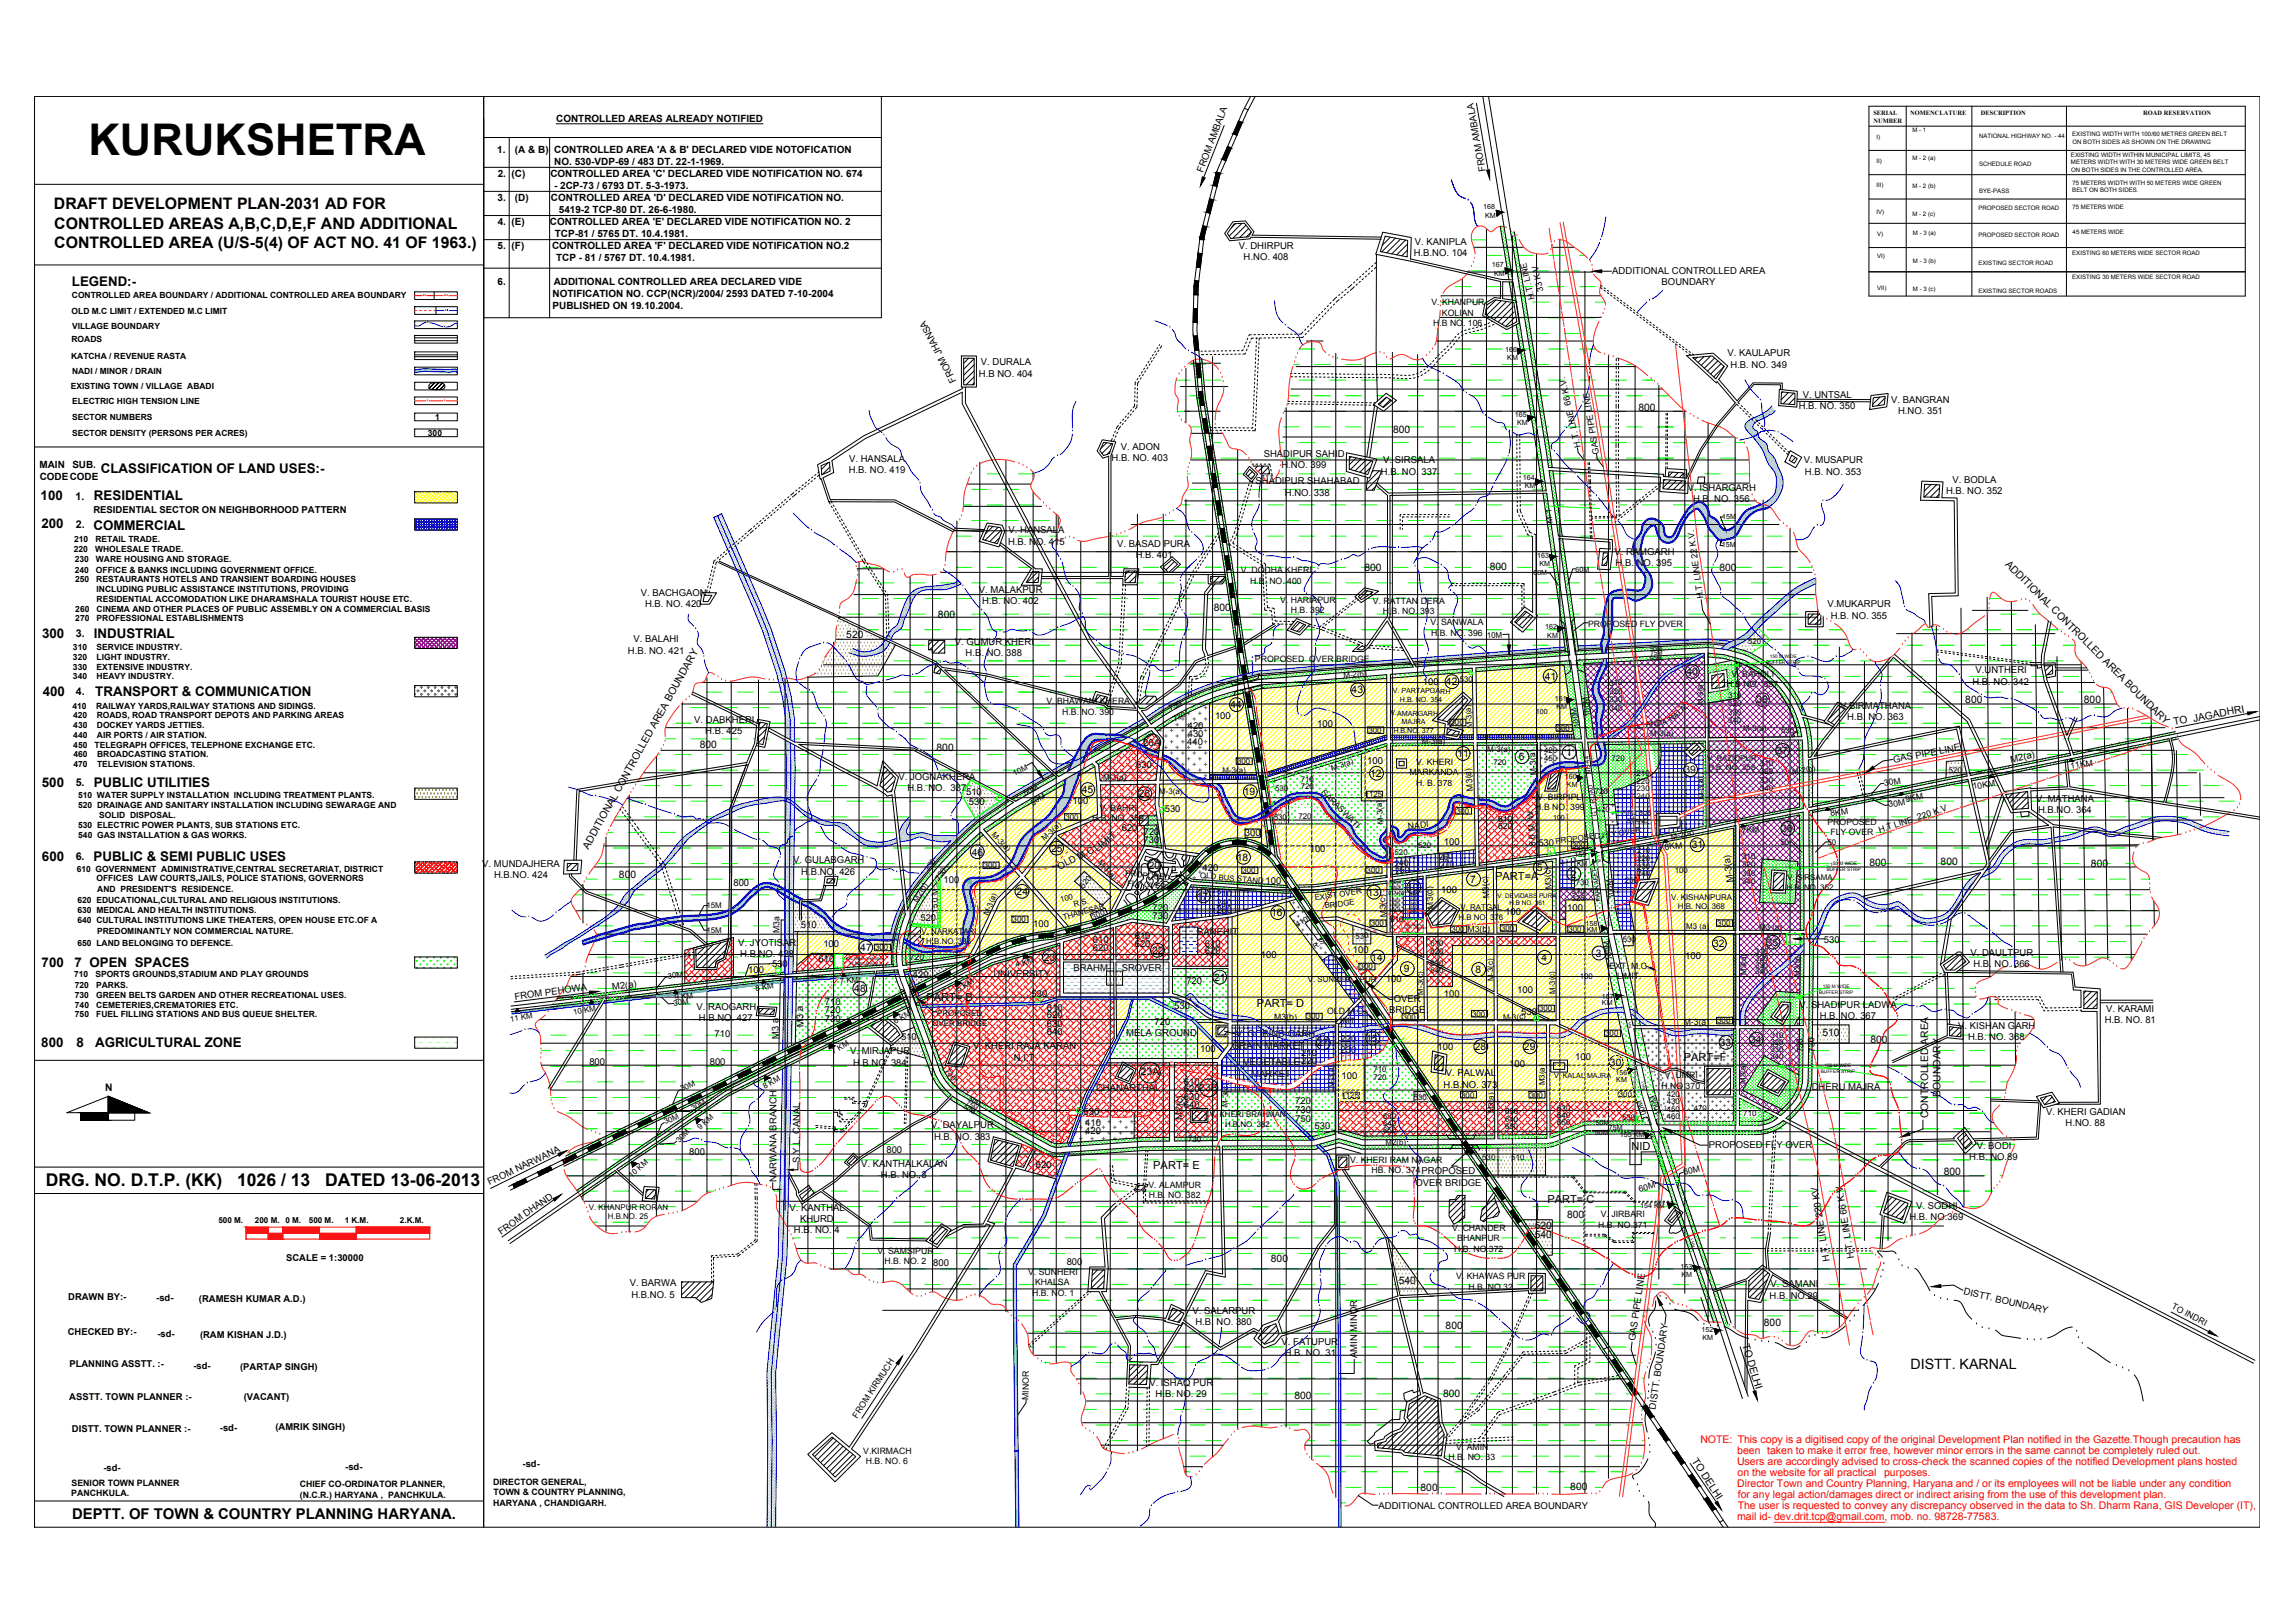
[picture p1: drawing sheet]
<svg xmlns="http://www.w3.org/2000/svg" width="1189mm" height="841mm" viewBox="0 0 1189 841" stroke-linecap="round" stroke-linejoin="round" font-family="sans-serif">
<defs><g id="words">
<text font-size="22.6" x="46" y="80">KURUKSHETRA</text>
<g font-size="9.1">
<text x="24" y="614">DRG. NO. D.T.P. (KK)</text>
<text x="123" y="614">1026 / 13</text>
<text x="168" y="614">DATED 13-06-2013</text>
</g>
<g font-size="8.2">
<text x="28" y="109">DRAFT DEVELOPMENT PLAN-2031 AD FOR</text>
<text x="28" y="118">CONTROLLED AREAS A,B,C,D,E,F AND ADDITIONAL</text>
<text x="28" y="128">CONTROLLED AREA (U/S-5(4) OF ACT NO. 41 OF 1963.)</text>
</g>
<text font-size="7.7" x="37" y="787">DEPTT. OF TOWN &amp; COUNTRY PLANNING HARYANA.</text>
<text font-size="7.4" x="990" y="709">DISTT. KARNAL</text>
<g font-size="6.9">
<text x="37" y="148">LEGEND:-</text>
<text x="52" y="245">CLASSIFICATION OF LAND USES:-</text>
<text x="21" y="259">100</text>
<text x="49" y="259">RESIDENTIAL</text>
<text x="21" y="273">200</text>
<text x="48" y="275">COMMERCIAL</text>
<text x="22" y="331">300</text>
<text x="49" y="331">INDUSTRIAL</text>
<text x="22" y="361">400</text>
<text x="49" y="361">TRANSPORT &amp; COMMUNICATION</text>
<text x="22" y="408">500</text>
<text x="49" y="408">PUBLIC UTILITIES</text>
<text x="22" y="446">600</text>
<text x="48" y="446">PUBLIC &amp; SEMI PUBLIC USES</text>
<text x="22" y="501">700</text>
<text x="39" y="501">7 OPEN SPACES</text>
<text x="21" y="543">800</text>
<text x="40" y="543">8</text>
<text x="49" y="543">AGRICULTURAL ZONE</text>
</g>
<g font-size="5.7">
<text x="775" y="456">PART=A</text>
<text x="480" y="518">PART= B</text>
<text x="651" y="522">PART= D</text>
<text x="873" y="550">PART=F</text>
<text x="846" y="596">NID</text>
<text x="598" y="606">PART= E</text>
<text x="802" y="623">PART= C</text>
</g>
<g font-size="5.5">
<text x="39" y="259">1.</text>
<text x="39" y="274">2.</text>
<text x="39" y="330">3.</text>
<text x="39" y="360">4.</text>
<text x="39" y="407">5.</text>
<text x="39" y="446">6.</text>
</g>
<g font-size="5.5" fill="#f00">
<text x="881" y="748">NOTE: This copy is a digitised copy of the original Development Plan notified in the Gazette.Though precaution has</text>
<text x="900" y="753">been taken to make it error free, however minor errors in the same cannot be completely ruled out.</text>
<text x="900" y="759">Users are accordingly advised to cross-check the scanned copies of the notified Development plans hosted</text>
<text x="900" y="765">on the website for all practical</text>
<text x="976" y="765">purposes.</text>
<text x="900" y="771">Director Town and Country Planning, Haryana and / or its employees will not be liable under any condition</text>
<text x="901" y="776">for any legal action/damages direct or indirect arising from the use of this development plan.</text>
<text x="901" y="782">The user is requested to convey any discrepancy observed in the data to Sh. Dharm Rana, GIS Developer (IT),</text>
<text x="900" y="788">mail id- dev.drit.tcp@gmail.com, mob. no. 98728-77583.</text>
</g>
<g font-size="5.3">
<text x="849" y="213">800</text>
<text x="722" y="224">800</text>
<text x="1039" y="293" transform="rotate(45 1039 293)">ADDITIONAL CONTROLLED AREA BOUNDARY</text>
<text x="707" y="296">800</text>
<text x="772" y="295">800</text>
<text x="891" y="296">800</text>
<text x="629" y="316">800</text>
<text x="486" y="320">800</text>
<text x="439" y="331">520</text>
<text x="801" y="352">41</text>
<text x="874" y="350">40</text>
<text x="700" y="359">43</text>
<text x="749" y="355">42</text>
<text x="910" y="364">38</text>
<text x="1019" y="364">800</text>
<text x="1080" y="365">800</text>
<text x="638" y="367">44</text>
<text x="1127" y="376" transform="rotate(-11 1127 376)">TO JAGADHRI</text>
<text x="363" y="388">800</text>
<text x="485" y="389">800</text>
<text x="755" y="392">11</text>
<text x="787" y="394">6</text>
<text x="812" y="392">1</text>
<text x="921" y="391">37</text>
<text x="873" y="401">39</text>
<text x="710" y="403">12</text>
<text x="561" y="411">45</text>
<text x="590" y="413">26</text>
<text x="645" y="412">19</text>
<text x="923" y="431">36</text>
<text x="305" y="440" transform="rotate(-61 305 440)">ADDITIONAL CONTROLLED AREA BOUNDARY</text>
<text x="504" y="443">46</text>
<text x="545" y="442">25</text>
<text x="877" y="440">31</text>
<text x="641" y="446">18</text>
<text x="969" y="449">800</text>
<text x="1006" y="448">800</text>
<text x="1084" y="449">800</text>
<text x="321" y="455">800</text>
<text x="595" y="450">20</text>
<text x="796" y="452">5</text>
<text x="814" y="455">2</text>
<text x="729" y="462">10</text>
<text x="762" y="457">7</text>
<text x="527" y="464">24</text>
<text x="620" y="466">17</text>
<text x="709" y="464">13</text>
<text x="659" y="475">16</text>
<text x="888" y="491">32</text>
<text x="916" y="490">35</text>
<text x="446" y="493">47</text>
<text x="541" y="498">23</text>
<text x="597" y="494">22</text>
<text x="711" y="498">14</text>
<text x="799" y="498">4</text>
<text x="827" y="496">3</text>
<text x="728" y="504">9</text>
<text x="629" y="508">21</text>
<text x="765" y="504">8</text>
<text x="443" y="514">48</text>
<text x="708" y="540">15</text>
<text x="944" y="537">510</text>
<text x="683" y="542">27</text>
<text x="764" y="544">28</text>
<text x="790" y="544">29</text>
<text x="891" y="542">33</text>
<text x="907" y="540">34</text>
<text x="969" y="540">800</text>
<text x="591" y="557">23A</text>
<text x="834" y="552">30</text>
<text x="55" y="565">N</text>
<text x="1006" y="568" transform="rotate(-90 1006 568)">BOUNDARY</text>
<text x="999" y="579" transform="rotate(-90 999 579)">CONTROLLED AREA</text>
<text x="1007" y="609">800</text>
<text x="812" y="631">800</text>
<text x="795" y="641">540</text>
<text x="795" y="637">520</text>
<text x="659" y="654">800</text>
<text x="725" y="665">540</text>
<text x="749" y="689">800</text>
<text x="914" y="687">800</text>
<text x="903" y="697" transform="rotate(73 903 697)">TO DELHI</text>
<text x="671" y="725">800</text>
<text x="748" y="724">800</text>
<text x="877" y="757" transform="rotate(57 877 757)">TO DELHI</text>
<text x="736" y="772">800</text>
<text x="814" y="772">800</text>
</g>
<g font-size="5.2">
<text x="288" y="63">CONTROLLED AREAS ALREADY NOTIFIED</text>
<text x="258" y="79">1.</text>
<text x="267" y="79">(A &amp; B) CONTROLLED AREA 'A &amp; B' DECLARED VIDE NOTOFICATION</text>
<text x="287" y="85">NO. 530-VDP-69 / 483 DT. 22-1-1969.</text>
<text x="258" y="92">2.</text>
<text x="265" y="92">(C)</text>
<text x="285" y="92">CONTROLLED AREA 'C' DECLARED VIDE NOTIFICATION NO. 674</text>
<text x="287" y="98">- 2CP-73 / 6793 DT. 5-3-1973.</text>
<text x="258" y="104">3.</text>
<text x="267" y="104">(D)</text>
<text x="286" y="104">CONTROLLED AREA 'D' DECLARED VIDE NOTIFICATION NO.</text>
<text x="290" y="110">5419-2 TCP-80 DT. 26-6-1980.</text>
<text x="258" y="117">4.</text>
<text x="265" y="117">(E)</text>
<text x="285" y="117">CONTROLLED AREA 'E' DECLARED VIDE NOTIFICATION NO. 2</text>
<text x="288" y="123">TCP-81 / 5765 DT. 10.4.1981.</text>
<text x="258" y="129">5.</text>
<text x="265" y="129">(F)</text>
<text x="286" y="129">CONTROLLED AREA 'F' DECLARED VIDE NOTIFICATION NO.2</text>
<text x="288" y="135">TCP - 81 / 5767 DT. 10.4.1981.</text>
<text x="258" y="148">6.</text>
<text x="287" y="148">ADDITIONAL CONTROLLED AREA DECLARED VIDE</text>
<text x="286" y="154">NOTIFICATION NO. CCP(NCR)/2004/ 2593 DATED 7-10-2004</text>
<text x="286" y="160">PUBLISHED ON 19.10.2004.</text>
</g>
<g font-size="5.1">
<text x="20" y="243">MAIN</text>
<text x="37" y="243">SUB.</text>
<text x="21" y="249">CODECODE</text>
</g>
<g font-size="4.9">
<text x="623" y="89" transform="rotate(-69 623 89)">FROM AMBALA</text>
<text x="770" y="89" transform="rotate(-100 770 89)">FROM AMBALA</text>
<text x="642" y="129">V. DHIRPUR</text>
<text x="733" y="127">V. KANIPLA</text>
<text x="645" y="135">H.NO. 408</text>
<text x="733" y="133">H.B.NO. 104</text>
<text x="836" y="142">ADDITIONAL CONTROLLED AREA</text>
<text x="861" y="148">BOUNDARY</text>
<text x="895" y="185">V. KAULAPUR</text>
<text x="508" y="189">V. DURALA</text>
<text x="897" y="191">H.B. NO. 349</text>
<text x="496" y="197" transform="rotate(-117 496 197)">FROM JHANSA</text>
<text x="507" y="195">H.B NO. 404</text>
<text x="934" y="206">V. UNTSAL</text>
<text x="980" y="209">V. BANGRAN</text>
<text x="932" y="212">H.B. NO. 350</text>
<text x="984" y="215">H.NO. 351</text>
<text x="581" y="233">V. ADON</text>
<text x="440" y="239">V. HANSALA</text>
<text x="576" y="239">H.B. NO. 403</text>
<text x="655" y="237">SHADIPUR SAHID</text>
<text x="440" y="245">H.B. NO. 419</text>
<text x="664" y="243">H.NO. 399</text>
<text x="716" y="246">H.B. NO. 337</text>
<text x="717" y="240">V. SIRSALA</text>
<text x="935" y="240">V. MUSAPUR</text>
<text x="935" y="246">H.B. NO. 353</text>
<text x="651" y="251">SHADIPUR SHAHABAD</text>
<text x="1012" y="250">V. BODLA</text>
<text x="666" y="257">H.NO. 338</text>
<text x="875" y="254">V. ISHARGARH</text>
<text x="1009" y="256">H.B. NO. 352</text>
<text x="877" y="260">H.B. NO. 356</text>
<text x="48" y="266">RESIDENTIAL SECTOR ON NEIGHBORHOOD PATTERN</text>
<text x="523" y="276">V. HANSALA</text>
<text x="522" y="282">H.B. NO. 415</text>
<text x="579" y="283">V. BASAD PURA</text>
<text x="837" y="288">V. RAMGARH</text>
<text x="589" y="289">H.B. 401</text>
<text x="837" y="294">H.B. NO. 395</text>
<text x="332" y="309">V. BACHGAON</text>
<text x="507" y="307">V. MALAKPUR</text>
<text x="334" y="315">H.B. NO. 420</text>
<text x="509" y="313">H.B. NO. 402</text>
<text x="947" y="315">V.MUKARPUR</text>
<text x="949" y="321">H.B. NO. 355</text>
<text x="328" y="333">V. BALAHI</text>
<text x="495" y="334">V. GUMUR KHERI</text>
<text x="325" y="339">H.B. NO. 421</text>
<text x="500" y="340">H.B. NO. 388</text>
<text x="1024" y="349">V.UNTHERI</text>
<text x="737" y="355">100</text>
<text x="1022" y="355">H.B. NO. 342</text>
<text x="954" y="367">V.BIRMATHANA</text>
<text x="360" y="375">V. DABKHERI</text>
<text x="616" y="378">420</text>
<text x="630" y="373">100</text>
<text x="683" y="377">100</text>
<text x="957" y="373">H.B. NO. 363</text>
<text x="366" y="380">H.B. 425</text>
<text x="616" y="382">430</text>
<text x="593" y="386">26A</text>
<text x="615" y="386">440</text>
<text x="709" y="396">100</text>
<text x="981" y="395" transform="rotate(-11 981 395)">GAS PIPE LINE</text>
<text x="1042" y="395" transform="rotate(-12 1042 395)">M2(a)</text>
<text x="589" y="398">630</text>
<text x="466" y="404">V. JOGNAKHERA</text>
<text x="470" y="410">H.B. NO. 387</text>
<text x="501" y="412">510</text>
<text x="502" y="417">530</text>
<text x="556" y="417">100</text>
<text x="1055" y="415">V. MATHANA</text>
<text x="604" y="421">530</text>
<text x="1056" y="421">H.B.NO. 364</text>
<text x="581" y="431">620</text>
<text x="593" y="437">730</text>
<text x="593" y="433">720</text>
<text x="645" y="433">300</text>
<text x="569" y="441" transform="rotate(-38 569 441)">LIMIT</text>
<text x="679" y="441">100</text>
<text x="748" y="438">100</text>
<text x="797" y="438">530</text>
<text x="250" y="449">V. MUNDAJHERA</text>
<text x="411" y="447">V. GULABGARH</text>
<text x="256" y="455">H.B.NO. 424</text>
<text x="415" y="453">H.B.NO. 426</text>
<text x="549" y="451" transform="rotate(-26 549 451)">OLD M.C</text>
<text x="623" y="451">420</text>
<text x="380" y="459">800</text>
<text x="489" y="458">100</text>
<text x="656" y="458">100</text>
<text x="898" y="457" transform="rotate(-97 898 457)">M-3(a)</text>
<text x="630" y="465">210</text>
<text x="747" y="463">100</text>
<text x="597" y="472">720</text>
<text x="630" y="469">240</text>
<text x="630" y="473">260</text>
<text x="812" y="472">100</text>
<text x="477" y="477">520</text>
<text x="597" y="476">730</text>
<text x="780" y="474">100</text>
<text x="415" y="481">510</text>
<text x="535" y="480">100</text>
<text x="620" y="485">SANEHIT</text>
<text x="383" y="490">V. JYOTISAR</text>
<text x="427" y="491">100</text>
<text x="566" y="489">610</text>
<text x="588" y="487">610</text>
<text x="588" y="491">620</text>
<text x="624" y="490">610</text>
<text x="945" y="489">530</text>
<text x="384" y="496">H.B.NO. 428</text>
<text x="566" y="493">620</text>
<text x="624" y="494">620</text>
<text x="653" y="497">100</text>
<text x="701" y="494">100</text>
<text x="873" y="497">100</text>
<text x="1021" y="495">V. DAULTPUR</text>
<text x="400" y="501">530</text>
<text x="424" y="499">610</text>
<text x="556" y="503">BRAHM-</text>
<text x="581" y="503">SROVER</text>
<text x="1023" y="501">H.B. NO. 366</text>
<text x="388" y="504">100</text>
<text x="473" y="507">420</text>
<text x="515" y="506">UNIVERSITY</text>
<text x="718" y="509">100</text>
<text x="317" y="513" transform="rotate(-8 317 513)">M2(a)</text>
<text x="615" y="510">720</text>
<text x="786" y="515">100</text>
<text x="267" y="518" transform="rotate(-7 267 518)">FROM PEHOWA</text>
<text x="428" y="521">710</text>
<text x="535" y="517">530</text>
<text x="722" y="519">OVER</text>
<text x="748" y="516">100</text>
<text x="361" y="523">V. RAOGARH</text>
<text x="428" y="525">720</text>
<text x="542" y="524">610</text>
<text x="542" y="528">620</text>
<text x="608" y="523">530</text>
<text x="720" y="525">BRIDGE</text>
<text x="788" y="526">530</text>
<text x="933" y="522">V. SHADIPUR LADWA</text>
<text x="1092" y="524">V. KARAMI</text>
<text x="362" y="529">H.B.NO. 427</text>
<text x="417" y="532" transform="rotate(-93 417 532)">M3 a</text>
<text x="428" y="530">730</text>
<text x="542" y="532">630</text>
<text x="598" y="531">720</text>
<text x="943" y="528">H.B. NO. 367</text>
<text x="1015" y="533">V. KISHAN GARH</text>
<text x="1091" y="530">H.B. NO. 81</text>
<text x="370" y="537">710</text>
<text x="404" y="538" transform="rotate(-93 404 538)">M3 a</text>
<text x="467" y="539">510</text>
<text x="542" y="536">640</text>
<text x="584" y="537">MELA GROUND</text>
<text x="641" y="538">V. GOBIND GARH</text>
<text x="1020" y="539">H.B. NO. 368</text>
<text x="504" y="544">V. KHERI RAJA KARAN</text>
<text x="622" y="545">100</text>
<text x="639" y="544">GRAIN MARKET</text>
<text x="695" y="540">220</text>
<text x="695" y="546">230</text>
<text x="745" y="544">100</text>
<text x="368" y="552">800</text>
<text x="441" y="546">V. MIRJAPUR</text>
<text x="525" y="550">N.I.T</text>
<text x="674" y="547">210</text>
<text x="674" y="551">220</text>
<text x="816" y="549">100</text>
<text x="305" y="552">800</text>
<text x="442" y="552">H.B.NO. 384</text>
<text x="644" y="552">VEGETABLE</text>
<text x="648" y="558">MARKET</text>
<text x="749" y="558">V. PALWAL</text>
<text x="782" y="553">100</text>
<text x="614" y="562">610</text>
<text x="695" y="559">100</text>
<text x="748" y="564">H.B.NO. 373</text>
<text x="568" y="565">CHANARTHAL</text>
<text x="614" y="566">62023B</text>
<text x="614" y="570">630</text>
<text x="939" y="565">DHERU MAJRA</text>
<text x="614" y="574">640</text>
<text x="671" y="572">720</text>
<text x="562" y="578">530</text>
<text x="613" y="580" transform="rotate(-90 613 580)">M2(c)</text>
<text x="671" y="577">730</text>
<text x="671" y="581">750</text>
<text x="1060" y="578">V. KHERI GADIAN</text>
<text x="483" y="585">V. DAYALPUR</text>
<text x="562" y="584">410</text>
<text x="562" y="588">420</text>
<text x="681" y="585">530</text>
<text x="1070" y="584">H.NO. 88</text>
<text x="484" y="591">H.B. NO. 383</text>
<text x="357" y="598">800</text>
<text x="459" y="597">800</text>
<text x="886" y="595">PROPOSED FLY OVER</text>
<text x="1024" y="595">V. BODI</text>
<text x="415" y="602" transform="rotate(-90 415 602)">S.Y.L. CANAL</text>
<text x="446" y="605">V. KANTHALKALAN</text>
<text x="537" y="605">620</text>
<text x="1021" y="601">H.B. NO.89</text>
<text x="457" y="611">H.B. NO. 3</text>
<text x="254" y="614" transform="rotate(-25 254 614)">FROM NARWANA</text>
<text x="402" y="612" transform="rotate(-90 402 612)">NARWANA BRANCH</text>
<text x="734" y="614">OVER BRIDGE</text>
<text x="409" y="627">V. KANTHAL</text>
<text x="993" y="627">V. SODHI</text>
<text x="415" y="633">KHURD</text>
<text x="990" y="632">H.B. NO.369</text>
<text x="260" y="640" transform="rotate(-35 260 640)">FROM DHAND</text>
<text x="411" y="639">H.B. NO. 4</text>
<text x="148" y="653">SCALE = 1:30000</text>
<text x="948" y="654" transform="rotate(-99 948 654)">H.T. LINE 220 KV</text>
<text x="961" y="652" transform="rotate(-99 961 652)">H.T. LINE 66 K.V</text>
<text x="484" y="656">800</text>
<text x="553" y="655">800</text>
<text x="326" y="667">V. BARWA</text>
<text x="918" y="667">V. SAMANI</text>
<text x="1017" y="671" transform="rotate(13 1017 671)">DISTT. BOUNDARY</text>
<text x="35" y="674">DRAWN BY:-</text>
<text x="81" y="674">-sd-</text>
<text x="103" y="675">(RAMESH KUMAR A.D.)</text>
<text x="327" y="673">H.B.NO. 5</text>
<text x="917" y="673">H.B. NO.29</text>
<text x="618" y="681">V. SALARPUR</text>
<text x="619" y="687">H.B. NO. 380</text>
<text x="35" y="692">CHECKED BY:-</text>
<text x="82" y="693">-sd-</text>
<text x="104" y="693">(RAM KISHAN J.D.)</text>
<text x="847" y="695" transform="rotate(-82 847 695)">GAS PIPE LINE</text>
<text x="664" y="697">V. FATUPUR</text>
<text x="666" y="703">H.B. NO. 31</text>
<text x="703" y="704" transform="rotate(-90 703 704)">AMIN MINOR</text>
<text x="36" y="708">PLANNING ASSTT. :-</text>
<text x="100" y="710">-sd-</text>
<text x="124" y="710">(PARTAP SINGH)</text>
<text x="596" y="718">V. ISHAQ PUR</text>
<text x="36" y="726">ASSTT. TOWN PLANNER :-</text>
<text x="126" y="725">(VACANT)</text>
<text x="599" y="724">H.B. NO. 29</text>
<text x="858" y="730" transform="rotate(-82 858 730)">DISTT. BOUNDARY</text>
<text x="37" y="742">DISTT. TOWN PLANNER :-</text>
<text x="114" y="742">-sd-</text>
<text x="143" y="741">(AMRIK SINGH)</text>
<text x="179" y="762">-sd-</text>
<text x="271" y="760">-sd-</text>
<text x="54" y="762">-sd-</text>
<text x="714" y="782">ADDITIONAL CONTROLLED AREA BOUNDARY</text>
</g>
<g font-size="4.5">
<text x="795" y="155" transform="rotate(-103 795 155)">H.T. LINE</text>
<text x="800" y="151" transform="rotate(-103 800 151)">33 K.V</text>
<text x="742" y="158">V. KHANPUR</text>
<text x="747" y="164">KOLIAN</text>
<text x="743" y="169">H.B NO. 106</text>
<text x="819" y="231" transform="rotate(-103 819 231)">H.T. LINE 66 K.V.</text>
<text x="829" y="235" transform="rotate(-99 829 235)">GAS PIPE LINE</text>
<text x="643" y="297">V. DODHA KHERI</text>
<text x="648" y="303">H.B. NO. 400</text>
<text x="883" y="310" transform="rotate(-98 883 310)">H.T. LINE 22 K.V.</text>
<text x="663" y="312">V. HARIAPUR</text>
<text x="669" y="318">H.B. 392</text>
<text x="711" y="313">V. RATTAN DERA</text>
<text x="717" y="318">H.B. NO. 393</text>
<text x="741" y="324">V. SANWALA</text>
<text x="742" y="330">H.B. NO. 396</text>
<text x="823" y="325">PROPOSED FLY OVER</text>
<text x="650" y="343">PROPOSED OVER BRIDGE</text>
<text x="897" y="351">V. BAHOLI</text>
<text x="895" y="356">H.B NO. 357</text>
<text x="542" y="365">V. BHAWANI KHERA</text>
<text x="550" y="370">H.B. NO. 390</text>
<text x="730" y="402">MARKANDA</text>
<text x="734" y="396">V. KHERI</text>
<text x="796" y="402" transform="rotate(-94 796 402)">M-3(a)</text>
<text x="1073" y="398" transform="rotate(-9 1073 398)">11KM</text>
<text x="734" y="407">H. B. 378</text>
<text x="977" y="407" transform="rotate(-9 977 407)">30M</text>
<text x="684" y="411" transform="rotate(45 684 411)">SARASWATI</text>
<text x="763" y="410" transform="rotate(-96 763 410)">M3(a)</text>
<text x="1023" y="409" transform="rotate(-9 1023 409)">10KM</text>
<text x="796" y="420">H.B NO. 399</text>
<text x="797" y="414">V. BIRPIPLI</text>
<text x="979" y="418" transform="rotate(-9 979 418)">30M</text>
<text x="988" y="415" transform="rotate(-9 988 415)">9KM</text>
<text x="566" y="426">H.B. NO. 389</text>
<text x="570" y="420">V. BAHRI</text>
<text x="949" y="423" transform="rotate(-9 949 423)">8KM</text>
<text x="730" y="430" transform="rotate(-5 730 430)">NADI</text>
<text x="776" y="426">610</text>
<text x="776" y="430">620</text>
<text x="947" y="427">PROPOSED</text>
<text x="974" y="432" transform="rotate(-19 974 432)">H.T LINE 220 K.V</text>
<text x="903" y="432" transform="rotate(-5 903 432)">7KM</text>
<text x="949" y="433">FLY OVER</text>
<text x="796" y="438" transform="rotate(-94 796 438)">8.0 M. W.</text>
<text x="863" y="440" transform="rotate(-5 863 440)">6KM</text>
<text x="723" y="449" transform="rotate(-6 723 449)">240</text>
<text x="746" y="446" transform="rotate(-6 746 446)">260</text>
<text x="746" y="450" transform="rotate(-6 746 450)">270</text>
<text x="723" y="453" transform="rotate(-6 723 453)">250</text>
<text x="804" y="461" transform="rotate(-95 804 461)">M3(c)</text>
<text x="772" y="465" transform="rotate(-95 772 465)">M3(c)</text>
<text x="743" y="471" transform="rotate(-95 743 471)">M3(c)</text>
<text x="719" y="475" transform="rotate(-95 719 475)">M3(c)</text>
<text x="404" y="484" transform="rotate(-90 404 484)">M3a</text>
<text x="761" y="483">M3(b)</text>
<text x="471" y="498">720</text>
<text x="834" y="502">EXT. M.C.</text>
<text x="838" y="507">LIMIT.</text>
<text x="688" y="525">OLD M.C.</text>
<text x="660" y="529">M3(b)</text>
<text x="692" y="531">LIMT.</text>
<text x="873" y="531" transform="rotate(-1 873 531)">M-3(a)</text>
<text x="935" y="545" transform="rotate(-94 935 545)">730</text>
<text x="941" y="545" transform="rotate(-94 941 545)">730</text>
<text x="863" y="559">V. UMRI</text>
<text x="861" y="564">H.NO 370</text>
<text x="700" y="603">V. KHERI RAM NAGAR</text>
<text x="711" y="608">HB. NO. 374PROPOSED</text>
<text x="873" y="609" transform="rotate(-14 873 609)">60M</text>
<text x="595" y="615">V. ALAMPUR</text>
<text x="850" y="618" transform="rotate(-14 850 618)">60M</text>
<text x="595" y="621">H.B. NO. 382</text>
<text x="830" y="631">V. JIRBARI</text>
<text x="753" y="638">V. CHANDER</text>
<text x="828" y="636">H.B. NO.371</text>
<text x="755" y="643">BHANPUR</text>
<text x="455" y="650">V. SAMSIPUR</text>
<text x="754" y="649">H.B. NO.372</text>
<text x="458" y="655">H.B. NO. 2</text>
<text x="533" y="661">V. SUNHERI</text>
<text x="536" y="666">KHALSA</text>
<text x="755" y="663">V. KHAWAS PUR</text>
<text x="535" y="671">H.B. NO. 1</text>
<text x="761" y="668">H.B. NO.32</text>
<text x="1125" y="678" transform="rotate(27 1125 678)">TO INDRI</text>
<text x="533" y="725" transform="rotate(-89 533 725)">MINOR</text>
<text x="444" y="735" transform="rotate(-57 444 735)">FROM KIRMUCH</text>
<text x="447" y="753">V.KIRMACH</text>
<text x="755" y="751">V. AMIN</text>
<text x="449" y="759">H.B. NO. 6</text>
<text x="751" y="757">H.B. NO. 33</text>
<text x="37" y="770">SENIOR TOWN PLANNER</text>
<text x="155" y="771">CHIEF CO-ORDINATOR PLANNER,</text>
<text x="256" y="769">DIRECTOR GENERAL,</text>
<text x="37" y="775">PANCHKULA.</text>
<text x="155" y="776">(N.C.R.) HARYANA , PANCHKULA.</text>
<text x="256" y="775">TOWN &amp; COUNTRY PLANNING,</text>
<text x="256" y="780">HARYANA , CHANDIGARH.</text>
</g>
<g font-size="4.4">
<text x="37" y="155">CONTROLLED AREA BOUNDARY / ADDITIONAL CONTROLLED AREA BOUNDARY</text>
<text x="37" y="163">OLD M.C LIMIT / EXTENDED M.C LIMIT</text>
<text x="37" y="170">VILLAGE BOUNDARY</text>
<text x="37" y="177">ROADS</text>
<text x="37" y="186">KATCHA / REVENUE RASTA</text>
<text x="37" y="194">NADI / MINOR / DRAIN</text>
<text x="37" y="201">EXISTING TOWN / VILLAGE ABADI</text>
<text x="37" y="209">ELECTRIC HIGH TENSION LINE</text>
<text x="37" y="218">SECTOR NUMBERS</text>
<text x="225" y="217">1</text>
<text x="37" y="226">SECTOR DENSITY (PERSONS PER ACRES)</text>
<text x="222" y="226">300</text>
<text x="38" y="281">210</text>
<text x="49" y="281">RETAIL TRADE.</text>
<text x="38" y="286">220</text>
<text x="49" y="286">WHOLESALE TRADE.</text>
<text x="39" y="291">230</text>
<text x="50" y="291">WARE HOUSING AND STORAGE.</text>
<text x="39" y="297">240</text>
<text x="50" y="297">OFFICE &amp; BANKS INCLUDING GOVERNMENT OFFICE.</text>
<text x="39" y="302">250</text>
<text x="50" y="302">RESTAURANTS HOTELS AND TRANSIENT BOARDING HOUSES</text>
<text x="50" y="307">INCLUDING PUBLIC ASSISTANCE INSTITUTIONS, PROVIDING</text>
<text x="50" y="312">RESIDENTIAL ACCOMODATION LIKE DHARAMSHALA TOURIST HOUSE ETC.</text>
<text x="39" y="317">260</text>
<text x="50" y="317">CINEMA AND OTHER PLACES OF PUBLIC ASSEMBLY ON A COMMERCIAL BASIS</text>
<text x="39" y="322">270</text>
<text x="50" y="322">PROFESSIONAL ESTABLISHMENTS</text>
<text x="38" y="337">310</text>
<text x="38" y="342">320</text>
<text x="50" y="337">SERVICE INDUSTRY.</text>
<text x="50" y="342">LIGHT INDUSTRY.</text>
<text x="38" y="347">330</text>
<text x="50" y="347">EXTENSIVE INDUSTRY.</text>
<text x="38" y="352">340</text>
<text x="50" y="352">HEAVY INDUSTRY.</text>
<text x="38" y="367">410</text>
<text x="50" y="367">RAILWAY YARDS,RAILWAY STATIONS AND SIDINGS.</text>
<text x="38" y="372">420</text>
<text x="38" y="377">430</text>
<text x="50" y="372">ROADS, ROAD TRANSPORT DEPOTS AND PARKING AREAS</text>
<text x="50" y="377">DOCKEY YARDS JETTIES.</text>
<text x="38" y="382">440</text>
<text x="50" y="382">AIR PORTS / AIR STATION.</text>
<text x="38" y="387">450</text>
<text x="49" y="387">TELEGRAPH OFFICES, TELEPHONE EXCHANGE ETC.</text>
<text x="38" y="392">460</text>
<text x="50" y="392">BROADCASTING STATION.</text>
<text x="38" y="398">470</text>
<text x="50" y="398">TELEVISION STATIONS.</text>
<text x="40" y="414">510 WATER SUPPLY INSTALLATION INCLUDING TREATMENT PLANTS.</text>
<text x="40" y="419">520 DRAINAGE AND SANITARY INSTALLATION INCLUDING SEWARAGE AND</text>
<text x="51" y="424">SOLID DISPOSAL.</text>
<text x="41" y="429">530 ELECTRIC POWER PLANTS, SUB STATIONS ETC.</text>
<text x="41" y="434">540 GAS INSTALLATION &amp; GAS WORKS.</text>
<text x="40" y="452">610 GOVERNMENT ADMINISTRATIVE,CENTRAL SECRETARIAT, DISTRICT</text>
<text x="50" y="457">OFFICES LAW COURTS,JAILS, POLICE STATIONS, GOVERNORS</text>
<text x="50" y="462">AND PRESIDENT'S RESIDENCE.</text>
<text x="40" y="468">620 EDUCATIONAL,CULTURAL AND RELIGIOUS INSTITUTIONS.</text>
<text x="40" y="473">630 MEDICAL AND HEALTH INSTITUTIONS.</text>
<text x="40" y="479">640 CULTURAL INSTITUTIONS LIKE THEATERS, OPEN HOUSE ETC.OF A</text>
<text x="50" y="484">PREDOMINANTLY NON COMMERCIAL NATURE.</text>
<text x="40" y="490">650 LAND BELONGING TO DEFENCE.</text>
<text x="38" y="506">710</text>
<text x="49" y="506">SPORTS GROUNDS,STADIUM AND PLAY GROUNDS</text>
<text x="39" y="512">720</text>
<text x="50" y="512">PARKS.</text>
<text x="39" y="517">730</text>
<text x="50" y="517">GREEN BELTS GARDEN AND OTHER RECREATIONAL USES.</text>
<text x="39" y="522">740</text>
<text x="39" y="527">750</text>
<text x="50" y="522">CEMETERIES,CREMATORIES ETC.</text>
<text x="50" y="527">FUEL FILLING STATIONS AND BUS QUEUE SHELTER.</text>
</g>
<g font-size="4.2">
<text x="113" y="634">500 M.</text>
<text x="132" y="634">200 M. 0 M.</text>
<text x="160" y="634">500 M.</text>
<text x="179" y="634">1 K.M.</text>
<text x="207" y="634">2.K.M.</text>
</g>
<g font-size="4.1">
<text x="805" y="271" transform="rotate(-97 805 271)">M-1</text>
<text x="771" y="331" transform="rotate(-4 771 331)">10M</text>
<text x="906" y="334">520</text>
<text x="696" y="352" transform="rotate(-6 696 352)">M-2(b)</text>
<text x="757" y="353">530</text>
<text x="834" y="355">310</text>
<text x="834" y="360">320</text>
<text x="834" y="364">330</text>
<text x="883" y="365" transform="rotate(-92 883 365)">M-3(a)</text>
<text x="896" y="362">310</text>
<text x="607" y="368" transform="rotate(-27 607 368)">730</text>
<text x="825" y="371" transform="rotate(-100 825 371)">100M</text>
<text x="834" y="368">340</text>
<text x="896" y="366">320</text>
<text x="896" y="371">330</text>
<text x="609" y="374" transform="rotate(-27 609 374)">730</text>
<text x="752" y="376">300</text>
<text x="763" y="377" transform="rotate(-95 763 377)">M-3(a)</text>
<text x="819" y="377" transform="rotate(-100 819 377)">100M</text>
<text x="849" y="378" transform="rotate(-10 849 378)">L ANDA</text>
<text x="866" y="374" transform="rotate(-43 866 374)">NALA</text>
<text x="896" y="375">340</text>
<text x="709" y="380">300</text>
<text x="807" y="379">300</text>
<text x="855" y="382">M-3(a)</text>
<text x="903" y="379">M-3(a)</text>
<text x="923" y="380">530</text>
<text x="737" y="385">M-3(a)</text>
<text x="771" y="390">M-3(a)</text>
<text x="641" y="396">300</text>
<text x="800" y="390">420</text>
<text x="800" y="394">450</text>
<text x="835" y="394">720</text>
<text x="885" y="394">V. BAZIDPUR</text>
<text x="526" y="402" transform="rotate(-25 526 402)">10M</text>
<text x="634" y="400">M-3(a)</text>
<text x="690" y="400" transform="rotate(-20 690 400)">M-3(a)</text>
<text x="774" y="396">720</text>
<text x="885" y="399">H.B. NO. 358</text>
<text x="912" y="397">310</text>
<text x="912" y="401">320</text>
<text x="929" y="401" transform="rotate(-10 929 401)">M-2(b)</text>
<text x="1010" y="400">520</text>
<text x="572" y="404">M-3(a)</text>
<text x="674" y="405">710</text>
<text x="848" y="402">210</text>
<text x="848" y="406">220</text>
<text x="912" y="406">330</text>
<text x="531" y="413" transform="rotate(-31 531 413)">50M</text>
<text x="601" y="411">M-3(a)</text>
<text x="661" y="410">530</text>
<text x="674" y="409">720</text>
<text x="707" y="413">1125</text>
<text x="826" y="411">720</text>
<text x="848" y="410">230</text>
<text x="912" y="410">340</text>
<text x="535" y="417" transform="rotate(-31 535 417)">50M</text>
<text x="848" y="414">240</text>
<text x="883" y="414" transform="rotate(-94 883 414)">M-3(a)</text>
<text x="552" y="425">300</text>
<text x="660" y="425">530</text>
<text x="673" y="424">720</text>
<text x="755" y="422">300</text>
<text x="827" y="421">420</text>
<text x="717" y="427" transform="rotate(-95 717 427)">M-3(a)</text>
<text x="514" y="433" transform="rotate(47 514 433)">M-3(a)</text>
<text x="541" y="436" transform="rotate(-42 541 436)">M-3(a)</text>
<text x="806" y="437" transform="rotate(-7 806 437)">PROPOSED FLY OVER</text>
<text x="866" y="435" transform="rotate(-12 866 435)">M-2(a)</text>
<text x="923" y="438" transform="rotate(-1 923 438)">50</text>
<text x="947" y="438" transform="rotate(1 947 438)">50</text>
<text x="723" y="443">520</text>
<text x="735" y="439">520</text>
<text x="815" y="439">300</text>
<text x="848" y="442">210</text>
<text x="510" y="450">300</text>
<text x="569" y="447" transform="rotate(47 569 447)">M-3(a)</text>
<text x="848" y="446">220</text>
<text x="903" y="445">310</text>
<text x="903" y="449">320</text>
<text x="482" y="452" transform="rotate(-57 482 452)">730</text>
<text x="583" y="454" transform="rotate(5 583 454)">PROPOSED</text>
<text x="622" y="455" transform="rotate(5 622 455)">OLD BUS STAND</text>
<text x="644" y="452">300</text>
<text x="708" y="452">300</text>
<text x="848" y="451">230</text>
<text x="848" y="454">240</text>
<text x="868" y="452">100</text>
<text x="903" y="454">330</text>
<text x="487" y="456" transform="rotate(-57 487 456)">730</text>
<text x="561" y="460" transform="rotate(-48 561 460)">520</text>
<text x="584" y="459" transform="rotate(5 584 459)">FLY OVER</text>
<text x="817" y="459">730</text>
<text x="842" y="457">250</text>
<text x="903" y="458">340</text>
<text x="926" y="461">H.B. NO. 362</text>
<text x="926" y="456">V. SIRSAMA</text>
<text x="476" y="468" transform="rotate(-60 476 468)">M2(b)</text>
<text x="550" y="467" transform="rotate(-13 550 467)">100</text>
<text x="682" y="467" transform="rotate(-8 682 467)">EXIST OVER</text>
<text x="815" y="467">325</text>
<text x="815" y="463">310</text>
<text x="837" y="465" transform="rotate(-101 837 465)">100M</text>
<text x="866" y="466">V. KISHANPURA</text>
<text x="366" y="471">15M</text>
<text x="486" y="473" transform="rotate(-91 486 473)">15.0 M.</text>
<text x="557" y="470" transform="rotate(-16 557 470)">R.S.</text>
<text x="687" y="471" transform="rotate(-8 687 471)">BRIDGE</text>
<text x="757" y="472">V. RATGAL</text>
<text x="870" y="471">H.B. NO. 368</text>
<text x="512" y="475" transform="rotate(-68 512 475)">M-3(a)</text>
<text x="525" y="478">300</text>
<text x="551" y="477" transform="rotate(-16 551 477)">THANESAR</text>
<text x="567" y="477" transform="rotate(-23 567 477)">300</text>
<text x="710" y="480">300</text>
<text x="721" y="478">610</text>
<text x="756" y="477">H.B NO. 376</text>
<text x="890" y="480">300</text>
<text x="366" y="483">15M</text>
<text x="478" y="484">V. NARKATARI</text>
<text x="672" y="480" transform="rotate(-30 672 480)">410</text>
<text x="752" y="483">300</text>
<text x="778" y="482">300</text>
<text x="813" y="483">300</text>
<text x="874" y="481">M3 (a)</text>
<text x="912" y="482">M3 (a)</text>
<text x="480" y="489">H.B.NO. 386</text>
<text x="702" y="486">530</text>
<text x="741" y="490">610</text>
<text x="841" y="488">530</text>
<text x="454" y="492">300</text>
<text x="741" y="494">620</text>
<text x="836" y="497" transform="rotate(-100 836 497)">100M</text>
<text x="910" y="494">310</text>
<text x="527" y="501" transform="rotate(-13 527 501)">4 KM</text>
<text x="705" y="502">300</text>
<text x="741" y="501">630</text>
<text x="910" y="498">320</text>
<text x="910" y="502">330</text>
<text x="346" y="507" transform="rotate(-7 346 507)">30M</text>
<text x="435" y="510" transform="rotate(-5 435 510)">7 KM</text>
<text x="678" y="509">V. SUNDER</text>
<text x="705" y="509">PUR</text>
<text x="741" y="504">640</text>
<text x="774" y="509" transform="rotate(-92 774 509)">M-3(c)</text>
<text x="819" y="507">100</text>
<text x="905" y="505" transform="rotate(-90 905 505)">M3(a)</text>
<text x="910" y="505">340</text>
<text x="933" y="506" transform="rotate(-90 933 506)">M2(b)</text>
<text x="392" y="513" transform="rotate(-8 392 513)">8 KM</text>
<text x="497" y="514" transform="rotate(-29 497 514)">5 KM</text>
<text x="738" y="515" transform="rotate(-91 738 515)">M-3(c)</text>
<text x="806" y="515" transform="rotate(-92 806 515)">M-3(c)</text>
<text x="349" y="521" transform="rotate(-8 349 521)">30M</text>
<text x="350" y="518" transform="rotate(-8 350 518)">9 KM</text>
<text x="297" y="526" transform="rotate(-12 297 526)">10 KM</text>
<text x="486" y="527">PROPOSED</text>
<text x="763" y="527">300</text>
<text x="798" y="524">300</text>
<text x="265" y="529" transform="rotate(-9 265 529)">11 KM</text>
<text x="464" y="531" transform="rotate(-30 464 531)">6 KM</text>
<text x="483" y="532">OVER BRIDGE</text>
<text x="677" y="528">300</text>
<text x="727" y="528">300</text>
<text x="779" y="529" transform="rotate(-1 779 529)">M-3(c)</text>
<text x="890" y="530">300</text>
<text x="832" y="537">300</text>
<text x="917" y="538">310</text>
<text x="917" y="542">320</text>
<text x="917" y="545">330</text>
<text x="432" y="546" transform="rotate(-30 432 546)">7 KM</text>
<text x="917" y="549">340</text>
<text x="490" y="555" transform="rotate(53 490 555)">730</text>
<text x="712" y="556">710</text>
<text x="691" y="564" transform="rotate(-91 691 564)">M-3(a)</text>
<text x="712" y="559">720</text>
<text x="801" y="562" transform="rotate(-90 801 562)">M3(a)</text>
<text x="905" y="562" transform="rotate(-90 905 562)">M3(a)</text>
<text x="353" y="566" transform="rotate(-25 353 566)">30M</text>
<text x="396" y="564" transform="rotate(-30 396 564)">8 KM</text>
<text x="695" y="569">1125</text>
<text x="733" y="570">530</text>
<text x="757" y="569">300</text>
<text x="793" y="569">300</text>
<text x="839" y="568">300</text>
<text x="864" y="569">420</text>
<text x="359" y="576" transform="rotate(-31 359 576)">30M</text>
<text x="636" y="573" transform="rotate(-90 636 573)">M-3(c)</text>
<text x="807" y="576">630</text>
<text x="864" y="572">430</text>
<text x="878" y="576">470</text>
<text x="627" y="579">V. KHERI BRAHMAN</text>
<text x="717" y="580">630</text>
<text x="774" y="577" transform="rotate(-90 774 577)">M3(a)</text>
<text x="780" y="577">630</text>
<text x="780" y="581">640</text>
<text x="807" y="579">640</text>
<text x="841" y="580">530</text>
<text x="854" y="580" transform="rotate(-111 854 580)">100M</text>
<text x="861" y="577" transform="rotate(-111 861 577)">100M</text>
<text x="864" y="576">450</text>
<text x="864" y="580">460</text>
<text x="903" y="579">710</text>
<text x="345" y="583" transform="rotate(-25 345 583)">30M</text>
<text x="363" y="586" transform="rotate(-41 363 586)">9 KM</text>
<text x="635" y="584">H.B.NO. 382</text>
<text x="717" y="583">640</text>
<text x="717" y="587">650</text>
<text x="780" y="585">650</text>
<text x="807" y="583">650</text>
<text x="352" y="593" transform="rotate(-46 352 593)">30M</text>
<text x="616" y="591" transform="rotate(1 616 591)">730</text>
<text x="718" y="593">M2(b)</text>
<text x="768" y="601">530</text>
<text x="783" y="601">510</text>
<text x="327" y="610" transform="rotate(-41 327 610)">10 KM</text>
<text x="305" y="627">V. KHANPUR RORAN</text>
<text x="315" y="632">H.B.NO. 25</text>
</g>
<g font-size="3.7">
<text x="769" y="109">168</text>
<text x="770" y="113">KM</text>
<text x="773" y="138">167</text>
<text x="774" y="143">KM</text>
<text x="780" y="182">166</text>
<text x="781" y="187">KM</text>
<text x="785" y="216">165</text>
<text x="786" y="220">KM</text>
<text x="789" y="249">164</text>
<text x="790" y="253">KM</text>
<text x="893" y="269">15M</text>
<text x="892" y="283">15M</text>
<text x="797" y="289">163</text>
<text x="798" y="293">KM</text>
<text x="795" y="298">60M</text>
<text x="817" y="296">60M</text>
<text x="801" y="326">162</text>
<text x="802" y="331">KM</text>
<text x="722" y="359" transform="rotate(1 722 359)">V. PARTAPGARH</text>
<text x="725" y="364" transform="rotate(1 725 364)">H.B. NO. 354</text>
<text x="806" y="363">161</text>
<text x="721" y="371" transform="rotate(1 721 371)">V.AMARGARH</text>
<text x="796" y="370">100</text>
<text x="807" y="368">KM</text>
<text x="726" y="375" transform="rotate(1 726 375)">MAJRA</text>
<text x="722" y="380" transform="rotate(1 722 380)">H.B.NO. 377</text>
<text x="811" y="404">160</text>
<text x="812" y="408">KM</text>
<text x="805" y="425">100</text>
<text x="816" y="444">159</text>
<text x="817" y="449">KM</text>
<text x="822" y="480">158</text>
<text x="822" y="483">KM</text>
<text x="681" y="492" transform="rotate(-31 681 492)">R.S</text>
<text x="830" y="518">157</text>
<text x="830" y="521">KM</text>
<text x="837" y="557">156</text>
<text x="805" y="559">V. KALAL MAJRA</text>
<text x="838" y="560">KM</text>
<text x="827" y="583">50M</text>
<text x="834" y="586">75M</text>
<text x="827" y="588">50M</text>
<text x="839" y="589">155 KM</text>
<text x="850" y="626">154 KM</text>
<text x="871" y="657">153</text>
<text x="871" y="662">KM</text>
<text x="882" y="690">152</text>
<text x="882" y="694">KM</text>
</g>
<g font-size="3.3">
<text x="971" y="60">SERIAL</text>
<text x="990" y="60">NOMENCLATURE</text>
<text x="1027" y="60">DESCRIPTION</text>
<text x="1111" y="60">ROAD RESERVATION</text>
<text x="971" y="64">NUMBER</text>
<text x="855" y="337" transform="rotate(-3 855 337)">50M</text>
<text x="855" y="340" transform="rotate(-3 855 340)">75M</text>
<text x="855" y="342">50M</text>
<text x="825" y="401" transform="rotate(-98 825 401)">NH-44</text>
<text x="828" y="423" transform="rotate(-98 828 423)">G.T. ROAD</text>
<text x="840" y="422">PIPLI BUS</text>
<text x="843" y="426">STAND</text>
<text x="776" y="465">V. DEVIDASS PURA</text>
<text x="830" y="467" transform="rotate(-97 830 467)">PARKAEET</text>
<text x="782" y="469">H.B NO. 361</text>
<text x="502" y="570" transform="rotate(31 502 570)">50M</text>
<text x="499" y="574" transform="rotate(31 499 574)">50M</text>
<text x="501" y="572" transform="rotate(32 501 572)">75M</text>
</g>
<g font-size="3.2">
<text x="973" y="72">I)</text>
<text x="991" y="69">M - 1</text>
<text x="1026" y="72">NATIONAL HIGHWAY NO. - 44</text>
<text x="1074" y="71">EXISTING WIDTH WITH 100/60 METRES GREEN BELT</text>
<text x="1074" y="74">ON BOTH SIDES AS SHOWN ON THE DRAWING</text>
<text x="991" y="83">M - 2 (a)</text>
<text x="1073" y="81">EXISTING WIDTH WITHIN MUNICIPAL LIMITS, 45</text>
<text x="973" y="84">II)</text>
<text x="1026" y="86">SCHEDULE ROAD</text>
<text x="1073" y="85">METERS WIDTH WITH 30 METERS WIDE GREEN BELT</text>
<text x="1073" y="89">ON BOTH SIDES IN THE CONTROLLED AREA.</text>
<text x="1074" y="96">75 METERS WIDTH WITH 50 METERS WIDE GREEN</text>
<text x="973" y="97">III)</text>
<text x="991" y="97">M - 2 (b)</text>
<text x="1026" y="100">BYE-PASS</text>
<text x="1074" y="100">BELT ON BOTH SIDES.</text>
<text x="973" y="111">IV)</text>
<text x="991" y="112">M - 2 (c)</text>
<text x="1025" y="109">PROPOSED SECTOR ROAD</text>
<text x="1074" y="108">75 METERS WIDE</text>
<text x="973" y="122">V)</text>
<text x="991" y="122">M - 3 (a)</text>
<text x="1025" y="123">PROPOSED SECTOR ROAD</text>
<text x="1074" y="121">45 METERS WIDE</text>
<text x="1074" y="132">EXISTING 60 METERS WIDE SECTOR ROAD</text>
<text x="973" y="134">VI)</text>
<text x="991" y="136">M - 3 (b)</text>
<text x="1025" y="137">EXISTING SECTOR ROAD</text>
<text x="1074" y="144">EXISTING 30 METERS WIDE SECTOR ROAD</text>
<text x="973" y="150">VII)</text>
<text x="991" y="151">M - 3 (c)</text>
<text x="1025" y="152">EXISTING SECTOR ROADS</text>
</g>
<g font-size="2.5">
<text x="917" y="341">150 M WIDE</text>
<text x="915" y="344">BUFFER STRIP</text>
<text x="949" y="448">150 M WIDE</text>
<text x="947" y="451">BUFFER STRIP</text>
<text x="721" y="458">NEW</text>
<text x="721" y="461">BUS</text>
<text x="719" y="464">STAND</text>
<text x="722" y="468" transform="rotate(-1 722 468)">420</text>
<text x="731" y="464">210</text>
<text x="731" y="466">220</text>
<text x="722" y="470">460</text>
<text x="722" y="472">470</text>
<text x="731" y="471" transform="rotate(-1 731 471)">250</text>
<text x="731" y="469" transform="rotate(-1 731 469)">240</text>
<text x="731" y="473">260</text>
<text x="943" y="515">BUFFER STRIP</text>
<text x="945" y="512">150 M WIDE</text>
<text x="944" y="556">BUFFER STRIP</text>
<text x="946" y="553">150 M WIDE</text>
</g>
<g font-size="2.1">
<text x="830" y="447" transform="rotate(-101 830 447)">M-1</text>
<text x="835" y="480" transform="rotate(-101 835 480)">NH-1</text>
<text x="439" y="497">KALPANA CHAWLA</text>
<text x="441" y="500">PLANETARIUM.</text>
<text x="846" y="533" transform="rotate(-101 846 533)">NH-1</text>
<text x="853" y="565" transform="rotate(-100 853 565)">NH-1</text>
<text x="878" y="646" transform="rotate(-101 878 646)">NH-1</text>
</g>
<g font-size="1.5">
<text x="659" y="416">740</text>
<text x="728" y="480">MINI SECTT.&amp;</text>
<text x="727" y="482">COURT COMPLEX</text>
</g>
</g></defs>
<!-- layer: HAT-1 -->
<g fill="none" stroke="#7fbfff" stroke-width=".52">
<path d="M215 192h.1M215 193h.1M215 192h1M216 192h.1M216 193h.1M216 192h1M217 192h.1M217 193h.1M217 192h1M218 192h.1M218 191h.1M218 191h1"/>
<path d="M218 192h1M219 192h.1M219 191h.1M219 191h1M219 192h1M220 192h.1M220 191h.1M220 192h1M221 191h.1M221 192h.1M221 192h1M222 191h.1"/>
<path d="M222 192h.1M222 191h1M222 192h1M223 192h.1M223 191h.1M223 192h1M224 191h.1M224 192h.1M224 192h1M225 191h.1M225 192h.1M225 191h1"/>
<path d="M225 192h1M226 192h.1M226 192h1M227 192h.1M227 192h1M228 192h.1M228 192h1M229 192h.1M229 193h.1M229 192h1M230 192h.1M230 193h.1"/>
<path d="M230 192h1M230 193h1M231 192h.1M231 193h.1M231 192h1M231 193h1M232 192h.1M232 193h.1M232 192h1M233 192h.1M233 193h.1M233 192h1"/>
<path d="M233 193h1M234 192h.1M234 193h.1M234 192h1M235 191h.1M235 192h.1M235 191h1M235 192h1M236 192h.1M236 191h.1M236 193h.1M236 192h1"/>
<path d="M237 192h.1M237 193h.1M905 220h.1M905 219h.1M905 219v1M906 219h.1M906 219v1M906 220h.1M906 218h.1M907 220h-1M907 218h-1M907 218v1"/>
<path d="M907 219h.1M907 217v1M907 219v1M907 218h.1M907 220h.1M908 219l-1 1M908 218h-1M908 220h-1M908 218v1M908 219h.1M908 217h.1M908 219v1"/>
<path d="M908 218h.1M908 220h.1M909 219h-1M909 220h-1M909 218h.1M909 218v1M909 219h.1M909 216h.1M909 217h.1M910 219h-1M910 217h.1M910 216h.1"/>
<path d="M910 218h.1M910 216v1M911 217h-1M911 217v1M911 216h.1M911 218h.1M911 216v1M911 217h.1M912 216h-1M912 217h-1M912 217h.1M912 215v1"/>
<path d="M912 218h.1M912 216h.1M912 215h.1M913 216l-1 1M913 215h.1M913 217h.1M913 215v1M913 216h.1M913 216v1M914 216h-1M914 214v1M914 217h.1"/>
<path d="M914 215h.1M914 215v1M914 214h.1M914 216h.1M914 216v1M915 215l-1 1M915 214h-1M915 216h-1M915 214v1M915 216v1M915 215h.1M915 214h.1"/>
<path d="M915 216h.1M915 213h.1M916 215h-1M916 213l-1 1M916 216h-1M916 214h.1M916 214v1M916 215h.1M916 213h.1M916 213v1M916 215v1M917 215h-1"/>
<path d="M917 213h-1M917 214h.1M917 212h.1M917 213h.1M917 215h.1M917 212v1M918 215h-1M918 213h-1M918 213v1M918 211v1M918 212h.1M918 214h.1"/>
<path d="M918 212v1M918 214v1M918 211h.1M918 213h.1M919 214h-1M919 213h-1M919 213h.1M919 212h.1M919 214h.1M919 212v1M919 213v1M920 213h.1"/>
<path d="M905 220h-1M905 221h-1M905 221h.1M905 222h.1M905 223h.1M906 222h-1M906 223h-1M906 220l-1 1M906 221h.1M906 223h.1M906 221v1M906 224h.1"/>
<path d="M906 222h.1M906 220v1M906 222v1M906 224h1M906 223l1 1M907 222h-1M907 223h.1M907 222v1M907 221h.1M907 225h.1M907 224h.1M907 222h.1"/>
<path d="M907 220v1M907 225h1M907 224h1M908 222h.1M908 223h.1M908 222h-1M908 220v1M908 225v1M908 225h.1M908 221h.1M908 224v1M908 224h.1"/>
<path d="M908 221v1M908 222h1M908 226h1M908 225l1 1M908 225h1M908 224l1 1M909 224h.1M909 223v1M909 223h.1M909 222h.1M909 226v1M909 226h.1"/>
<path d="M909 225v1M909 225h.1M909 224v1M909 227h.1M909 226h1M909 225l1 1M909 225h1M909 224l1 1M910 224h.1M910 223v1M910 228h.1M910 223h.1"/>
<path d="M910 227h.1M910 226v1M910 226h.1M910 225v1M910 225h.1M910 224v1M910 226h1M910 225h1M911 225h.1M911 229h.1M911 224h.1M911 228h.1"/>
<path d="M911 227h.1M911 226h.1M911 229v1M911 228v1M911 227v1M911 227h1M911 230h1M912 229v1M912 229h.1M912 228v1M912 228h.1M912 227v1"/>
<path d="M912 230v1M912 230h.1M912 231h.1M912 231h1M912 230h1M913 229v1M913 229h.1M913 228v1M913 228h.1M913 232h.1M913 231h.1M913 230h.1"/>
<path d="M913 233h.1M913 232h1M913 231h1M913 230h1M914 230h.1M914 229h.1M914 233v1M914 233h.1M914 232v1M914 232h.1M914 231h.1M914 234v1"/>
<path d="M914 234h.1M914 232l1 1M914 232h1M914 231l1 1M914 231h1M914 235h1M914 236h1M915 230v1M915 234v1M915 230h.1M915 234h.1M915 229h.1"/>
<path d="M915 229v1M915 233v1M915 233h.1M915 232v1M915 236h.1M915 232h.1M915 231v1M915 231h.1M915 235h.1M915 237h.1M915 238h.1M915 232l1 1"/>
<path d="M915 232h1M915 236h1M915 231l1 1M915 237l1 1M915 231h1M915 235h1M916 235h.1M916 230v1M916 234h.1M916 237h.1M916 238v1M916 233h.1"/>
<path d="M916 236v1M916 238h.1M916 232h.1M916 231v1M916 236h.1M916 237v1M916 239h.1M916 235v1M916 240h.1M916 236h1M916 238h1M916 239h1"/>
<path d="M917 235h.1M917 235v1M917 237h.1M917 239h.1M917 234h.1M917 238v1M917 240h.1M917 236h.1M917 238h.1M917 239v1M917 237v1M917 236l1 1"/>
<path d="M917 238h1M917 239l1 1M918 236h.1M918 237v1M918 239h.1M918 235v1M918 237h.1M918 236v1M918 238h.1M918 240h.1M918 237h1M918 238h1"/>
<path d="M918 240h1M919 236h.1M919 238h.1M919 239v1M919 237v1M919 239h.1M919 237h.1M919 238v1M919 240h.1M919 238l1 1M920 238h.1M920 240h.1"/>
<path d="M920 239h.1M920 239v1M921 240h.1M916 260h-1M916 260h.1M917 259l-1 1M917 240v1M917 260h.1M917 259h.1M917 241h.1M917 259v1M917 241h1"/>
<path d="M918 259h-1M918 241h.1M918 260h.1M918 258v1M918 242h.1M918 241v1M918 259h.1M918 258h.1M918 242v1M918 259v1M918 240v1M918 241l1 1"/>
<path d="M919 258h-1M919 241h.1M919 243h.1M919 259v1M919 258h.1M919 240v1M919 242h.1M919 260h.1M919 257h.1M919 243v1M919 259h.1M919 257v1"/>
<path d="M919 242v1M919 244h.1M919 240h1M919 258v1M919 242h1M919 243l1 1M920 257l-1 1M920 241v1M920 259h.1M920 243h.1M920 245h.1M920 256h.1"/>
<path d="M920 258h.1M920 241h.1M920 242v1M920 244h.1M920 259v1M920 257h.1M920 258v1M920 240v1M920 242h.1M920 255v1M920 245v1M920 260h.1"/>
<path d="M920 255h.1M920 244v1M920 246h.1M920 256v1M920 254h.1M920 240l1 1M920 242h1M920 244h1M920 245l1 1M920 247h1M921 252l-1 1M921 257h-1"/>
<path d="M921 259h-1M921 254h-1M921 251h.1M921 242h.1M921 243v1M921 245h.1M921 256h.1M921 248v1M921 247h.1M921 253h.1M921 257v1M921 250h.1"/>
<path d="M921 255h.1M921 241h.1M921 243h.1M921 244v1M921 246h.1M921 259h.1M921 252h.1M921 248h.1M921 256v1M921 249h.1M921 258h.1M921 253v1"/>
<path d="M921 242v1M921 244h.1M921 252v1M921 257h.1M921 249v1M921 254h.1M921 258v1M921 255v1M921 254v1M921 246v1M921 250v1M921 242l1 1"/>
<path d="M921 244h1M921 246h1M921 247l1 1M922 256l-1 1M922 254h-1M922 249l-1 1M922 251h-1M922 244h.1M922 255l-1 1M922 248h-1M922 245v1M922 247h.1"/>
<path d="M922 253h.1M922 257h.1M922 250h.1M922 254h.1M922 243h.1M922 251v1M922 245h.1M922 246v1M922 256h.1M922 249h.1M922 250v1M922 255h.1"/>
<path d="M922 244v1M922 252h.1M922 246h.1M922 247v1M922 256v1M922 251h.1M922 248h.1M922 252v1M922 248v1M922 254v1M922 244l1 1M922 246h1"/>
<path d="M923 253l-1 1M923 249h-1M923 251h-1M923 255h-1M923 246h.1M923 247h.1M923 252h-1M923 249v1M923 254h.1M923 255v1M923 251h.1M923 245h.1"/>
<path d="M923 253h.1M923 248v1M923 250h.1M923 254v1M923 251v1M923 248h.1M923 246v1M923 249h.1M923 250v1M923 255h.1M923 252h.1M923 247v1"/>
<path d="M923 252v1M924 250h-1M924 252h-1M924 247v1M924 249h-1M924 251h.1M924 252v1M924 249v1M924 252h.1M924 248v1M924 250h.1M924 249h.1"/>
<path d="M370 268h.1M371 269v1M371 268v1M371 270v1M372 267v1M372 269v1M372 272h.1M372 268v1M372 271h.1M372 273v1M372 268h1M372 270l1 1"/>
<path d="M373 272v1M373 269v1M373 267h.1M373 271v1M373 274h.1M373 268l1 1M373 270l1 1M373 273h1M374 275v1M374 267v1M374 269v1M374 272h.1"/>
<path d="M374 274v1M374 276v1M374 268l1 1M374 271h1M374 273l1 1M374 275l1 1M375 278h.1M375 270h.1M375 272v1M375 274v1M375 277h.1M375 279v1"/>
<path d="M375 271l1 1M375 273l1 1M375 276h1M375 278l1 1M376 273h.1M376 275v1M376 277v1M376 271h.1M376 279v1M376 272h.1M376 274l1 1M376 276l1 1"/>
<path d="M376 279h1M377 273v1M377 275v1M377 278h.1M377 280v1M377 274v1M377 277h1M377 279l1 1M378 276h.1M378 278v1M378 277v1M378 279l1 1"/>
<path d="M379 278v1M379 280l1 1M848 279v1M848 280h.1M849 279v1M849 280h.1M849 279h.1M849 278h.1M850 278l-1 1M850 279h.1M850 278h.1M850 279v1"/>
<path d="M850 278v1M850 280h.1M850 277h.1M851 278h-1M851 280h-1M851 277h.1M851 278v1M851 276h.1M851 277v1M851 279h.1M851 276v1M851 278h.1"/>
<path d="M851 275h.1M851 274h.1M851 274v1M852 276h-1M852 273l-1 1M852 275h-1M852 276v1M852 272h.1M852 274h.1M852 275v1M852 273h.1M852 274v1"/>
<path d="M852 276h.1M852 271v1M852 275h.1M852 272v1M853 271l-1 1M853 273h-1M853 275h-1M853 272h.1M853 273v1M853 275h.1M853 271h.1M853 272v1"/>
<path d="M853 274h.1M853 273h.1M853 270h.1M853 274v1M853 270v1M854 271h-1M854 273h-1M854 274l-1 1M854 270h-1M854 271v1M854 273h.1M854 270v1"/>
<path d="M854 272h.1M854 273v1M854 271h.1M854 272v1M854 270h.1M855 272h-1M855 269l-1 1M855 271h-1M855 273h.1M855 270h.1M855 271v1M855 270v1"/>
<path d="M855 272h.1M855 269v1M855 271h.1M855 272v1M856 272h-1M856 269h-1M856 271h.1M856 272h.1M856 270h.1M856 269h.1M856 270v1M856 270h1"/>
<path d="M856 271l1 1M857 269v1M857 271h.1M857 270v1M857 270h.1M857 272h.1M857 269h.1M857 270h1M857 272h1M858 270h.1M858 271v1M858 271h.1"/>
<path d="M858 270v1M858 272h.1M858 273h.1M858 270l1 1M858 272h1M858 274h1M859 270h.1M859 271v1M859 273h.1M859 271h.1M859 274v1M859 272h.1"/>
<path d="M859 274h.1M859 275v1M859 273v1M859 275h.1M859 276h.1M859 271h1M859 272l1 1M859 274h1M859 276h1M860 272h.1M860 270h.1M860 273v1"/>
<path d="M860 275h.1M860 277h.1M860 271v1M860 273h.1M860 276v1M860 271h.1M860 272v1M860 274h.1M860 276h.1M860 277v1M860 275v1M860 273h1"/>
<path d="M860 278h1M860 274l1 1M860 276h1M861 272h.1M861 279h.1M861 274h.1M861 275v1M861 277h.1M861 273v1M861 275h.1M861 278h.1M861 273h.1"/>
<path d="M861 274v1M861 276h.1M861 272v1M861 277v1M861 279h1M861 278h1M861 280h.1M861 273h1M861 275h1M861 276l1 1M862 272v1M862 279h.1"/>
<path d="M862 274h.1M862 276h.1M862 277v1M862 278h.1M862 275v1M862 277h.1M862 280h.1M862 275h.1M862 276v1M862 278h1M862 280h1M862 277h1"/>
<path d="M862 279h1M863 280h.1M863 277h.1M863 279h.1M863 278v1M863 278h.1M863 278h1M863 279h1M864 279h.1M864 280h.1M864 279h1M864 280h1"/>
<path d="M865 279h.1M865 280h.1M865 279h1M866 280h.1M866 279h.1M866 280h1M866 279h1M867 278h.1M867 279v1M867 279h.1M867 280h.1M867 278l1 1"/>
<path d="M867 278h1M867 280h1M868 279h.1M868 278h.1M868 277h.1M868 277h1M868 276h.1M868 276h1M868 278h1M869 277h.1M869 275h.1M869 276h.1"/>
<path d="M869 278h.1M869 276v1M869 276h1M869 274h.1M869 275h1M869 274h1M870 274h.1M870 273h.1M870 275v1M870 275h.1M870 272h.1M870 274v1"/>
<path d="M870 272h1M870 274h1M870 273h1M871 274h.1M871 272h.1M871 271h.1M871 273h.1M871 270h.1M871 272h1M871 270h1M871 271h1M872 270h.1"/>
<path d="M872 271h.1M872 269h.1M872 268l1 1M872 270h1M872 269h1M873 268h.1M873 267h.1M873 269h.1M873 268h1M873 266h1M874 267h.1M874 266h.1"/>
<path d="M874 268h.1M874 265h.1M874 265h1M874 267h1M874 266h1M875 265v1M875 265h.1M875 267h.1M875 266h.1M875 264h.1M875 264v1M875 266h1"/>
<path d="M875 264h1M875 265h1M876 263h.1M876 265h.1M876 264h.1M876 264h1M876 263h1M876 265h1M877 264h.1M877 263h.1M877 262v1M877 263h1"/>
<path d="M877 262h1M877 262h.1M877 264h1M878 263h.1M878 262h.1M878 264h.1M878 261v1M878 261h.1M878 262h1M878 263h1M879 261h.1M879 263h.1"/>
<path d="M879 262v1M879 262h.1M879 261v1M879 261h1M879 262h1M880 261v1M880 263h.1M880 261h.1M880 262h.1M880 260v1M880 261h1M880 262l1 1"/>
<path d="M881 263v1M881 262h.1M881 260h.1M881 263h.1M881 261v1M881 262v1M881 264h.1M881 261h.1M881 260v1M881 264l1 1M881 261h1M881 263h1"/>
<path d="M882 264h.1M882 262h.1M882 261h.1M882 263v1M882 265h.1M882 263h.1M882 264v1M882 262v1M882 265v1M882 266h.1M882 261l1 1M882 263h1"/>
<path d="M882 265h1M883 266h.1M883 262v1M883 264h.1M883 265v1M883 262h.1M883 265h.1M883 266v1M883 261v1M883 263h.1M883 264v1M883 267h.1"/>
<path d="M883 267h1M883 263l1 1M883 265h1M884 266h.1M884 268h.1M884 263h.1M884 264v1M884 267h.1M884 262v1M884 264h.1M884 265h.1M884 268v1"/>
<path d="M884 263v1M884 266v1M884 269h.1M884 267v1M884 264h1M884 265l1 1M884 268h1M884 270h1M885 265h.1M885 266v1M885 268h.1M885 269h.1"/>
<path d="M885 264v1M885 266h.1M885 270v1M885 267h.1M885 265v1M885 270h.1M885 271v1M885 269v1M885 271h.1M885 272h.1M885 267l1 1M885 268l1 1"/>
<path d="M885 270h1M885 272h1M886 267h.1M886 273h.1M886 268h.1M886 269v1M886 271h.1M886 272v1M886 267v1M886 269h.1M886 272h.1M886 273v1"/>
<path d="M886 268v1M886 270h.1M886 271v1M886 274h.1M886 274h1M886 270l1 1M886 272h1M886 269h1M887 273h.1M887 270h.1M887 271v1M887 268h.1"/>
<path d="M887 274v1M887 269v1M887 271h.1M887 272h.1M887 274h.1M887 269h.1M887 270v1M887 273v1M887 275h.1M887 268v1M887 271h1M887 272l1 1"/>
<path d="M887 274h1M887 269h1M888 275l-1 1M888 270h.1M888 273v1M888 272h.1M888 268v1M888 275h.1M888 273h.1M888 271v1M888 274h.1M888 269v1"/>
<path d="M888 271h.1M888 272v1M888 276h.1M888 270v1M888 269h.1M888 274h1M888 277h1M888 273h1M888 269l1 1M888 271h1M889 272h.1M889 274h.1"/>
<path d="M889 275h.1M889 270v1M889 275h-1M889 276h-1M889 269h.1M889 273v1M889 277h.1M889 270h.1M889 271h.1M889 273h.1M889 276h.1M889 272v1"/>
<path d="M889 273h1M889 275h1M889 278h1M889 271l1 1M889 270h1M890 272v1M890 271h.1M890 273h.1M890 274h-1M890 275h-1M890 272h.1M890 278h.1"/>
<path d="M890 270v1M890 276h.1M890 276h-1M890 277h-1M890 271v1M890 274h.1M890 275h.1M890 276h1M890 277h.1M890 272h1M890 278h1M890 279h.1"/>
<path d="M890 273h1M891 277h-1M891 277l-1 1M891 273h-1M891 278h.1M891 279h.1M891 274h.1M891 274h-1M891 279h-1M891 275h-1M891 276h.1M891 277h.1"/>
<path d="M891 272h.1M891 273h.1M891 275h.1M891 276h1M891 279h1M891 280h.1M891 274h1M892 275h-1M892 276h-1M892 277h.1M892 277h-1M892 278h-1"/>
<path d="M892 274h-1M892 274h.1M892 279h.1M892 279h-1M892 275h.1M892 276h.1M892 278h.1M892 279h1M892 280h.1M892 274h1M892 277h1M893 280h.1"/>
<path d="M893 275h.1M893 275h-1M893 276h-1M893 277h.1M893 278h.1M893 278h-1M893 279h.1M893 275v1M893 276h.1M893 277h1M893 279h1M893 275h1"/>
<path d="M894 278h.1M894 278h-1M894 279h-1M894 276h.1M894 276h-1M894 277h.1M894 279h.1M894 275h.1M894 276h1M894 276v1M894 278h1M895 276h.1"/>
<path d="M895 277h-1M895 278h-1M895 278h.1M895 279h.1M895 279h-1M895 275h-1M895 277h.1M895 279h1M895 275h.1M895 276h1M896 275h-1M896 276h-1"/>
<path d="M896 277h.1M896 277h-1M896 278h-1M896 279h.1M896 275h.1M896 276h.1M896 277v1M896 278h.1M896 277h1M897 278h-1M897 279h-1M897 275h.1"/>
<path d="M897 275h-1M897 276h-1M897 277h.1M897 278h.1M897 276h.1M897 277h1M897 278v1M897 274h.1M897 276h1M898 277h-1M898 274h.1M898 278h.1"/>
<path d="M898 278h-1M898 275h-1M898 276h.1M898 276h-1M898 277h.1M898 275h.1M898 275h1M898 276h1M898 274h1M899 275h-1M899 276h.1M899 277h.1"/>
<path d="M899 277h-1M899 278h-1M899 274h.1M899 274h-1M899 275h.1M899 278h.1M899 273h.1M899 274h1M899 276h1M899 272h1M900 277h-1M900 274h-1"/>
<path d="M900 275h.1M900 275h-1M900 276h-1M900 272h.1M900 277h.1M900 273h.1M900 274h.1M900 276h.1M900 272h1M900 273v1M900 275h1M901 273h.1"/>
<path d="M901 272h.1M901 271l-1 1M901 273h-1M901 271h.1M901 274h-1M901 275h.1M901 275h-1M901 274h.1M901 271v1M901 270v1M901 273h1M902 273h-1"/>
<path d="M902 272h-1M902 271l-1 1M902 271h-1M902 270l-1 1M902 270h-1M902 269l-1 1M902 273h.1M902 272h.1M902 271v1M902 271h.1M902 270v1M902 270h.1"/>
<path d="M902 269v1M902 269h.1M902 268h.1M903 272h-1M903 271h-1M903 270l-1 1M903 270h-1M903 269v1M903 269h.1M903 268v1M903 268h.1M903 271h.1"/>
<path d="M903 270h.1M903 267v1M903 267h.1M904 270h.1M904 269h.1M904 268v1M904 268h.1M904 267v1M904 267h.1M904 266v1M904 266h.1M905 268v1"/>
<path d="M905 268h.1M905 267v1M905 267h.1M905 266v1M905 266h.1M905 265v1M906 265l-1 1M906 265h-1M906 267v1M906 267h.1M906 266v1M906 266h.1"/>
<path d="M906 265v1M906 265h.1M906 264v1M906 264h.1M907 266l-1 1M907 266h-1M907 265l-1 1M907 265h-1M907 264l-1 1M907 266h.1M907 265v1M907 265h.1"/>
<path d="M907 264v1M907 264h.1M908 266h-1M908 265l-1 1M908 265h-1M908 264l-1 1M908 264h-1M908 265v1M908 265h.1M908 264v1M908 264h.1M908 263v1"/>
<path d="M909 265h-1M909 264l-1 1M909 264h-1M909 263l-1 1M909 263h.1M909 264v1M909 264h.1M909 263v1M910 265h-1M910 264h-1M910 263l-1 1M910 263h.1"/>
<path d="M910 264h.1M910 263v1M911 264h-1M911 263v1M911 263h.1M911 262v1M912 264h.1M912 263h.1M912 262v1M912 262h.1M913 264h.1M913 263h.1"/>
<path d="M913 262h.1M913 261h.1M914 261h.1M914 263h.1M914 262h.1M915 261l-1 1M915 261h.1M915 262h.1M915 263h.1M915 261v1M915 260h.1M916 262h-1"/>
<path d="M916 262h.1M916 260v1M916 261h.1M916 263h.1M916 261v1M917 262h.1M917 261h.1M917 260v1M917 261v1M918 261h-1M918 261v1M918 262h.1"/>
<path d="M918 261h.1M919 260l-1 1M919 261h.1M919 260v1M920 260h-1M376 280v1M376 282v1M376 281l1 1M377 283v1M377 282v1M377 285h.1M377 281l1 1"/>
<path d="M377 284h1M378 280v1M378 283h.1M378 285v1M378 282h1M378 286l1 1M379 281h.1M379 285v1M379 288h.1M379 282v1M379 284l1 1M379 287h1"/>
<path d="M380 289v1M380 281v1M380 286v1M380 288v1M380 284h.1M380 291h.1M380 285l1 1M380 287l1 1M380 290h1M381 292v1M381 284v1M381 286v1"/>
<path d="M381 289h.1M381 291v1M381 293v1M381 283v1M381 285v1M381 288h1M381 290l1 1M381 292l1 1M381 295h1M382 284v1M382 287h.1M382 289v1"/>
<path d="M382 291v1M382 294h.1M382 286v1M382 288l1 1M382 290l1 1M382 293h1M382 295h1M383 287v1M383 290h.1M383 292v1M383 294v1M383 296v1"/>
<path d="M383 289h.1M383 291l1 1M383 293l1 1M383 296h.1M383 298l1 1M384 290v1M384 292v1M384 295h.1M384 297v1M384 299v1M384 291v1M384 294h1"/>
<path d="M384 296h.1M384 298l1 1M385 293h.1M385 295v1M385 297v1M385 300h.1M385 294v1M385 296v1M385 292h.1M385 299h1M386 293v1M386 296h.1"/>
<path d="M386 298v1M386 295h.1M386 297h.1M386 299l1 1M387 296v1M387 298v1M387 297h.1M387 300h.1M388 299h.1M847 284h.1M847 283h.1M847 282h.1"/>
<path d="M847 285h.1M847 282v1M847 285v1M847 281v1M847 284v1M847 287v1M847 286h.1M847 281h.1M847 284h1M847 288h1M847 287h1M848 283h.1"/>
<path d="M848 281v1M848 286h.1M848 289h.1M848 285h.1M848 283v1M848 288h.1M848 286v1M848 282v1M848 285v1M848 289v1M848 281h.1M848 288v1"/>
<path d="M848 284h.1M848 287h.1M848 280v1M848 290v1M848 282h.1M848 291h.1M848 290h.1M848 284v1M848 292h.1M848 283l1 1M848 287l1 1M848 286l1 1"/>
<path d="M848 290l1 1M849 282h.1M849 289v1M849 285h.1M849 281h.1M849 288h.1M849 292h.1M849 284h.1M849 291h.1M849 283h.1M849 287h.1M849 280v1"/>
<path d="M849 286h.1M849 290h.1M849 289h.1M849 283v1M849 286v1M849 282v1M849 285v1M849 293h.1M849 288v1M849 287v1M849 291v1M849 290v1"/>
<path d="M849 293v1M849 286h1M849 290h1M849 281l1 1M849 289h1M849 293h1M850 284v1M850 287v1M850 292h.1M850 283v1M850 290v1M850 282h.1"/>
<path d="M850 286v1M850 294h.1M850 280h-1M850 285h.1M850 289v1M850 281h.1M850 292v1M850 288v1M850 284h.1M850 287h.1M850 291v1M850 283h.1"/>
<path d="M850 290h.1M850 294v1M850 286h.1M850 293h.1M850 289h.1M850 288h.1M850 291h.1M850 282v1M850 281v1M850 280v1M850 293v1M850 289h1"/>
<path d="M850 281h1M850 292h1M851 295h.1M851 291h.1M851 290h.1M851 294h.1M851 293h.1M851 292h.1M851 280h.1M851 295v1M851 292v1M851 291v1"/>
<path d="M851 294v1M851 296h.1M851 295h1M852 293v1M852 295v1M852 296h.1M852 294h.1M852 297h.1M852 295h.1M852 293h.1M852 296v1M852 294v1"/>
<path d="M852 298h.1M853 297h.1M853 295h.1M853 297v1M853 295v1M853 298h.1M853 296v1M853 299h.1M853 300h.1M853 296h.1M853 298v1M853 300h1"/>
<path d="M854 298h.1M854 296h.1M854 299h.1M854 297h.1M854 299v1M854 298v1M854 300h.1M854 299l1 1M855 297v1M855 300h.1M855 298h.1M855 299h.1"/>
<path d="M855 298v1M863 281h1M863 280h1M864 280v1M864 281h.1M864 281h1M865 281h.1M865 280h1M866 281h.1M941 300h-1M384 301h1M385 302v1"/>
<path d="M385 301l1 1M385 303l1 1M386 300v1M386 302v1M386 305h.1M386 302h1M386 304l1 1M386 306h1M387 301h.1M387 303v1M387 305v1M387 302l1 1"/>
<path d="M387 304l1 1M387 307h1M388 301v1M388 303v1M388 306h.1M388 308v1M388 300v1M388 302v1M388 305h1M388 307l1 1M388 309l1 1M389 301v1"/>
<path d="M389 304h.1M389 306v1M389 308v1M389 311h.1M389 303v1M389 305v1M389 307l1 1M389 310h1M389 312l1 1M390 304v1M390 307h.1M390 309v1"/>
<path d="M390 311v1M390 313v1M390 303v1M390 306h.1M390 308l1 1M390 310l1 1M390 313h1M390 315l1 1M391 305h.1M391 307v1M391 309v1M391 312h.1"/>
<path d="M391 314v1M391 316v1M391 306v1M391 308v1M391 311h.1M391 313l1 1M391 315l1 1M391 318h1M392 307v1M392 310h.1M392 312v1M392 314v1"/>
<path d="M392 317h.1M392 309h.1M392 311v1M392 313l1 1M392 316h1M392 318l1 1M393 310v1M393 312v1M393 315v1M393 317v1M393 319v1M393 312h.1"/>
<path d="M393 314v1M393 316l1 1M393 319h1M394 313v1M394 315v1M394 318h.1M394 320v1M394 314v1M394 317h.1M394 319v1M395 316h.1M395 318v1"/>
<path d="M395 315h.1M395 317v1M395 319v1M396 316v1M396 318v1M396 318h.1M396 320v1M397 319v1M466 320h1M467 319h.1M467 318h.1M467 320h1"/>
<path d="M467 317h.1M467 319h1M467 317l1 1M468 316h.1M468 319h.1M468 318h1M468 315h.1M468 317h1M468 316h1M468 315h1M468 320h1M468 319h1"/>
<path d="M469 318h.1M469 316h.1M469 313h.1M469 315h.1M469 314h.1M469 319h.1M469 318h1M469 317h1M469 316h1M469 315h1M469 312h.1M469 313h1"/>
<path d="M469 312h1M470 311h.1M470 318h.1M470 316h.1M470 315h.1M470 314h1M470 313h1M470 312h1M470 311h1M470 317h1M470 316h1M470 315h1"/>
<path d="M471 314h.1M471 309h.1M471 312h.1M471 311h.1M471 310h.1M471 315h.1M471 314h1M471 313h1M471 312h1M471 311h1M471 309h1M471 308h1"/>
<path d="M472 314h.1M472 312h.1M472 311h.1M472 310h1M472 309h1M472 308h1M472 312h1M472 311h1M473 310h.1M473 308h.1M473 307h.1M473 309h1"/>
<path d="M473 308h1M473 307h1M474 310h.1M474 308h.1M474 307h.1M474 306h.1M474 308h1M474 307h1M475 305v1M475 307h1M475 306h1M476 307h.1"/>
<path d="M476 305h.1M476 306h.1M476 306h1M476 305h1M477 306h.1M477 304h1M477 306h1M477 305h1M478 306h1M478 305h1M479 305h.1M479 306h.1"/>
<path d="M479 305h1M480 305h.1M480 304h.1M480 305h1M481 305h1M481 304h1M482 305h.1M482 305h1M482 304h1M483 305h.1M483 305h1M483 304h1"/>
<path d="M484 305h1M484 304h1M485 304h.1M485 305h1M485 304h1M486 305v1M486 304h.1M486 305h1M486 304h1M487 306h.1M487 304h.1M487 305h1"/>
<path d="M488 304h.1M488 306h.1M488 304h1M488 303h1M489 305h.1M489 304h.1M489 305h1M489 303h1M490 305h.1M490 304h.1M490 305h1M491 303h.1"/>
<path d="M491 305h.1M491 304h1M491 303h1M492 305h.1M492 303h.1M492 304h1M492 303h1M493 305h.1M493 304h.1M493 304h1M493 303h1M494 304h1"/>
<path d="M494 302h1M495 303h.1M495 304h1M495 302h.1M495 302h1M496 303h.1M496 301h.1M496 302h.1M496 303h1M496 301h1M497 302h1M498 303h.1"/>
<path d="M831 320h.1M832 318h-1M832 319v1M832 317v1M832 318v1M832 320h.1M832 317h.1M832 318h.1M832 319h.1M832 316h.1M832 315v1M832 316v1"/>
<path d="M832 315h.1M833 318h-1M833 319h.1M833 316h-1M833 317h.1M833 320h.1M833 314h.1M833 318h.1M833 315h.1M833 316h.1M833 313h.1M833 317v1"/>
<path d="M833 314v1M833 318v1M833 315v1M833 312v1M833 313v1M833 312h.1M833 311h.1M834 319l-1 1M834 316l-1 1M834 313l-1 1M834 317v1M834 314v1"/>
<path d="M834 311v1M834 309h.1M834 319h.1M834 316h.1M834 313h.1M834 320h.1M834 317h.1M834 314h.1M834 311h.1M834 318h.1M834 315h.1M834 312h.1"/>
<path d="M834 310h.1M834 310l-1 1M834 315v1M834 312v1M834 318v1M834 310v1M834 319v1M834 316v1M834 313v1M835 320h-1M835 317h-1M835 314h-1"/>
<path d="M835 311h-1M835 309h-1M835 318h.1M835 315h.1M835 312h.1M835 310h.1M835 310h-1M835 319v1M835 316v1M835 313h.1M835 317v1M835 314v1"/>
<path d="M835 311v1M835 308h.1M835 318v1M835 315v1M835 312v1M835 309h.1M835 320h.1M835 317h.1M835 314h.1M835 311h.1M835 319h.1M835 316h.1"/>
<path d="M836 308h-1M836 309h-1M836 310h-1M836 307l-1 1M836 307h.1M836 308h.1M836 309h.1M836 310h.1M837 307h-1M837 308h-1M837 309h-1M837 307v1"/>
<path d="M837 309h.1M837 307h.1M837 308h.1M838 307h-1M838 308h-1M838 307h.1M838 308h.1M838 309h.1M838 306h.1M838 307v1M839 306l-1 1M839 308h-1"/>
<path d="M839 309h-1M839 306h-1M839 307h-1M839 307h.1M839 308h.1M839 309h.1M839 306h.1M839 307v1M840 306l-1 1M840 308h-1M840 309h-1M840 309h.1"/>
<path d="M840 306h.1M840 307h.1M840 308h.1M840 307v1M841 307h-1M841 308h-1M841 309h-1M841 306v1M841 308h.1M841 309h.1M841 306h.1M841 307h.1"/>
<path d="M843 306h.1M843 308h.1M843 307h.1M843 306v1M843 309h.1M843 309v1M844 307h-1M844 308h-1M844 309h-1M844 306h.1M844 307h.1M844 308v1"/>
<path d="M844 308h.1M844 309h.1M844 306v1M845 306h-1M845 307h-1M845 308h-1M845 309l-1 1M845 309h-1M845 306h.1M845 307h.1M845 308v1M845 310h.1"/>
<path d="M845 308h.1M845 309h.1M846 306l-1 1M846 308h-1M846 306h-1M846 309h-1M846 310h-1M846 307h-1M846 309l-1 1M846 307h.1M846 308h.1M846 309h.1"/>
<path d="M846 310h.1M846 306h.1M846 308v1M847 306l-1 1M847 308h-1M847 309h-1M847 310h-1M847 307h.1M847 308h.1M847 309v1M847 311h.1M847 309h.1"/>
<path d="M847 310h.1M847 306h.1M847 308v1M848 307h-1M848 308h-1M848 309h-1M848 310h-1M848 306l-1 1M848 309h.1M848 310h.1M848 307h.1M848 308h.1"/>
<path d="M848 309v1M848 311h.1M849 307h-1M849 308l-1 1M849 310h-1M849 311h-1M849 308h-1M849 309h-1M849 306v1M849 308h.1M849 309h.1M849 310h.1"/>
<path d="M849 307h.1M849 309v1M849 311h.1M850 307h-1M850 308l-1 1M850 310h-1M850 307h.1M850 308h.1M850 309h.1M850 310h.1M850 306h.1M850 309v1"/>
<path d="M851 307h-1M851 308h-1M851 309h-1M851 310h-1M851 306h.1M851 307h.1M851 308v1M851 310h.1M851 308h.1M851 309h.1M852 306h-1M852 307h-1"/>
<path d="M852 308h-1M852 309h-1M852 305l-1 1M852 306h.1M852 305h.1M852 307h.1M852 308v1M852 309h.1M852 308h.1M852 304h.1M852 307v1M852 305h1"/>
<path d="M853 303h.1M853 304h.1M853 306h-1M853 307h-1M853 308h-1M853 302h.1M853 305v1M853 304v1M853 301h.1M853 305h.1M853 307h.1M853 308h.1"/>
<path d="M853 303v1M853 301v1M853 308v1M853 306h.1M853 300v1M853 302h1M854 304v1M854 302v1M854 301h.1M854 305h.1M854 307l-1 1M854 303v1"/>
<path d="M854 301v1M854 306h.1M854 304h.1M854 302h.1M854 307h.1M854 306v1M854 303h.1M854 305v1M854 300v1M854 301l1 1M854 306h1M855 304h.1"/>
<path d="M855 302h.1M855 306v1M855 304v1M855 303h.1M855 301h.1M855 305v1M855 303v1M855 301v1M855 306h.1M855 302v1M855 300v1M855 305h.1"/>
<path d="M855 302l1 1M856 301h.1M856 305h.1M856 303v1M856 301v1M856 304h.1M856 302h.1M856 303h.1M913 320h.1M914 320h.1M914 319h.1M915 319h-1"/>
<path d="M915 320h.1M915 319h.1M915 318h.1M916 319h-1M916 318h-1M916 320h.1M916 319v1M916 319h.1M916 318h.1M916 317h.1M917 319l-1 1M917 319h-1"/>
<path d="M917 318l-1 1M917 318h-1M917 317v1M917 317h.1M917 316v1M917 319v1M917 319h.1M917 318v1M917 318h.1M917 320h.1M918 316l-1 1M918 316h-1"/>
<path d="M918 319h-1M918 318h.1M918 317h.1M918 316v1M918 316h.1M918 315v1M918 319h.1M919 317h-1M919 316h-1M919 315h-1M919 318h.1M919 317h.1"/>
<path d="M919 316h.1M919 315h.1M919 314h.1M920 317h-1M920 316h-1M920 315h.1M920 314h.1M920 317v1M920 317h.1M920 316h.1M921 314h-1M921 313h-1"/>
<path d="M921 316l-1 1M921 316h-1M921 315v1M921 315h.1M921 314v1M921 314h.1M921 313h.1M921 316h.1M922 314l-1 1M922 314h-1M922 313l-1 1M922 313h-1"/>
<path d="M922 312v1M922 316h.1M922 312h.1M922 315h.1M922 314v1M922 314h.1M922 313v1M922 313h.1M923 311l-1 1M923 315h-1M923 314h-1M923 313h.1"/>
<path d="M923 312h.1M923 311h.1M923 314h.1M924 311h-1M924 310l-1 1M924 314h-1M924 312h.1M924 313h.1M924 311h.1M924 310h.1M925 311h-1M925 313h-1"/>
<path d="M925 310h-1M925 312v1M925 310h.1M925 312h.1M925 309h.1M925 311v1M925 311h.1M926 311l-1 1M926 309h-1M926 311h-1M926 310l-1 1M926 310h.1"/>
<path d="M926 309v1M926 312h.1M926 309h.1M926 311h.1M926 308v1M926 310v1M927 309h-1M927 311h-1M927 308l-1 1M927 308h.1M927 310h.1M927 307v1"/>
<path d="M927 309h.1M927 311h.1M928 310h-1M928 307h-1M928 309h-1M928 308h.1M928 310h.1M928 307h.1M928 309v1M928 309h.1M929 307h-1M929 309l-1 1"/>
<path d="M929 309h-1M929 306h-1M929 308v1M929 308h.1M929 307v1M929 307h.1M929 309h.1M929 306v1M929 306h.1M930 307l-1 1M930 307h-1M930 306l-1 1"/>
<path d="M930 309h.1M930 306h.1M930 308h.1M930 305v1M930 307h.1M931 306h-1M931 308h-1M931 305h-1M931 307h-1M931 307h.1M931 306h.1M931 305h.1"/>
<path d="M931 307v1M931 306v1M932 306h-1M932 305h-1M932 307h.1M932 304h.1M932 306v1M932 306h.1M932 305v1M932 305h.1M932 304v1M933 306h-1"/>
<path d="M933 305l-1 1M933 305h-1M933 304v1M933 304h.1M933 306h.1M933 303v1M933 305h.1M934 304h-1M934 306h-1M934 303h-1M934 305h-1M934 305h.1"/>
<path d="M934 304h.1M934 306h.1M934 303h.1M935 304h-1M935 303h-1M935 305l-1 1M935 303h.1M935 305h.1M935 302h.1M935 304v1M935 304h.1M935 303v1"/>
<path d="M935 302v1M936 305h-1M936 304h-1M936 303h.1M936 302v1M936 305h.1M936 302h.1M936 304h.1M937 302h-1M937 304h-1M937 303h.1M937 302h.1"/>
<path d="M937 301h.1M937 304h.1M937 303v1M938 302h-1M938 301h.1M938 301h-1M938 304h-1M938 303v1M938 303h.1M938 302v1M938 302h.1M938 301v1"/>
<path d="M938 304h.1M939 303h-1M939 302l-1 1M939 302h-1M939 301v1M939 301h.1M939 300v1M939 303h.1M939 302h.1M940 301h-1M940 303h-1M940 300h-1"/>
<path d="M940 302h-1M940 302h.1M940 301h.1M940 303h.1M940 300h.1M940 302v1M940 301v1M941 301h-1M941 302l-1 1M941 302h.1M941 300h.1M941 301v1"/>
<path d="M941 300v1M941 301h.1M393 321l1 1M394 322v1M394 321l1 1M394 324h1M395 320v1M395 323h.1M395 325v1M395 322h1M395 324l1 1M395 326l1 1"/>
<path d="M396 321h.1M396 323v1M396 325v1M396 328h.1M396 322v1M396 324l1 1M396 327l1 1M396 329l1 1M397 321v1M397 324h.1M397 326v1M397 328v1"/>
<path d="M397 331h.1M397 320v1M397 323h.1M397 325v1M397 327l1 1M397 330h1M397 332l1 1M398 322h.1M398 324v1M398 326v1M398 329h.1M398 331v1"/>
<path d="M398 333v1M398 323v1M398 325v1M398 328h.1M398 330l1 1M398 332l1 1M398 335h1M399 324v1M399 327h.1M399 329v1M399 331v1M399 334h.1"/>
<path d="M399 336v1M399 338v1M399 326h.1M399 328v1M399 330v1M399 333h1M399 335l1 1M399 337l1 1M399 340h1M400 327v1M400 329v1M400 332v1"/>
<path d="M400 334v1M400 336v1M400 339h.1M400 329h.1M400 331v1M400 333v1M400 336h1M400 338l1 1M401 330v1M401 332v1M401 335h.1M401 337v1"/>
<path d="M401 339v1M401 331v1M401 334h.1M401 336v1M401 338l1 1M402 333h.1M402 335v1M402 337v1M402 340h.1M402 334v1M402 336v1M402 339h.1"/>
<path d="M403 335v1M403 338h.1M403 337v1M403 339v1M404 338v1M404 340h.1M440 338h1M441 338h1M441 337h1M442 338v1M442 337h.1M442 336h.1"/>
<path d="M442 338h1M442 337h1M442 339h1M443 339h.1M443 337h.1M443 339h1M443 338h1M443 337h1M444 339h1M444 337h1M445 338h.1M445 339h1"/>
<path d="M445 337l1 1M445 340h1M446 339h.1M446 338h.1M446 340h1M446 339h1M447 339h.1M447 338h.1M447 340h1M447 339h1M448 339h1M448 338h1"/>
<path d="M449 339h.1M449 339h1M449 338h1M450 339h.1M450 338h.1M450 340h1M450 338h1M451 339h1M451 338h1M452 340h.1M452 338h.1M452 337h.1"/>
<path d="M452 339h1M452 338h1M453 338v1M453 337h.1M453 339h1M453 338h1M453 337h1M454 339h1M454 337h1M454 336h1M455 338h.1M455 337h.1"/>
<path d="M455 336h.1M455 339h.1M455 337h1M455 336h1M456 338h.1M456 337h.1M456 335h.1M456 336h.1M456 337l1 1M456 336h1M456 335h1M457 337h1"/>
<path d="M457 334h.1M457 336h1M457 335h1M458 333h.1M458 336h.1M458 335h.1M458 334h.1M458 337h.1M458 336h1M458 335h1M458 333l1 1M458 332h1"/>
<path d="M459 336h.1M459 335h.1M459 334h.1M459 333h1M459 331h1M459 335h1M459 334h1M460 332h.1M460 330h.1M460 334h.1M460 333h1M460 329h.1"/>
<path d="M460 331h1M460 329h1M461 328h.1M461 334h.1M461 331h.1M461 330h.1M461 329h1M461 328h1M461 331h1M461 330h1M462 328h.1M462 327h.1"/>
<path d="M462 330h.1M462 329h1M462 328h1M462 327h1M463 328h.1M463 327h.1M463 326h.1M463 328h1M463 327h1M463 326h1M464 327h1M464 326h1"/>
<path d="M464 325h1M465 327h.1M465 326h.1M465 324h.1M465 326h1M465 325h1M465 323h.1M465 324h1M466 323h.1M466 326h.1M466 322h.1M466 324h.1"/>
<path d="M466 322h1M466 321h1M466 325h1M466 324h1M467 323h.1M467 322h.1M467 320h.1M467 326h.1M467 324l1 1M467 323h1M467 322h1M467 321h1"/>
<path d="M468 324h.1M468 323h.1M468 322h.1M468 320h.1M468 321h1M753 340h.1M753 340h1M754 340h1M756 340h.1M757 340h.1M758 340h1M759 340h1"/>
<path d="M760 340h1M761 339h1M762 340h.1M762 339h1M763 340h.1M763 339h1M764 340h.1M764 339h1M765 340h1M766 339h.1M766 340h1M767 339h.1"/>
<path d="M767 340h1M768 339h1M769 340h.1M769 339h.1M769 339h1M770 340h.1M770 339h.1M770 339h1M771 340h1M771 339h1M772 339h.1M772 340h1"/>
<path d="M772 339h1M773 339h.1M773 340h1M773 339h1M774 339h.1M774 338h.1M774 340h1M774 339h1M775 338h.1M775 339h.1M775 340h1M775 339h1"/>
<path d="M776 338h.1M776 339h.1M776 338h1M776 339h1M777 338h.1M777 339h.1M777 338h1M777 339h1M778 338h.1M778 339h.1M778 338h1M778 339h1"/>
<path d="M779 338h.1M779 339h.1M779 338h1M779 339h1M780 338h.1M780 339h.1M780 338h1M780 339h1M781 338h.1M781 339h.1M781 338h1M781 339h1"/>
<path d="M782 338h.1M782 337h.1M782 338h1M782 339h1M783 337h.1M783 338h.1M783 339h.1M783 337h1M783 338h1M784 338h.1M784 339h.1M784 337h1"/>
<path d="M784 338h1M785 338h.1M785 339h.1M785 337h1M785 338h1M786 338h.1M786 339h.1M786 337h1M786 338h1M787 338h.1M787 339h.1M787 337h.1"/>
<path d="M787 338h1M788 337h.1M788 338h.1M788 337h1M788 338h1M789 337h.1M789 338h.1M789 337h1M789 338h1M790 337h.1M790 338h.1M790 337h1"/>
<path d="M790 338h1M791 337h.1M791 338h.1M791 337h1M791 338h1M792 337h.1M792 338h.1M792 337h1M792 338h1M793 337h.1M793 338h.1M793 337h1"/>
<path d="M794 337h.1M794 338h.1M794 337h1M794 338h1M795 337h.1M795 337h1M795 338h1M796 337h.1M796 337h1M796 338h1M797 337h.1M797 337h1"/>
<path d="M797 338h1M798 337h.1M798 338h.1M798 337h1M799 337h.1M799 338h.1M799 336h.1M799 337h1M800 336h.1M800 337h.1M800 337h1M801 336h.1"/>
<path d="M801 337h.1M801 337h1M802 336h.1M802 337h.1M802 336h1M802 337h1M803 337h.1M803 336h1M803 337h1M804 337h.1M804 336h1M804 337h1"/>
<path d="M805 337h.1M805 336h.1M805 336h1M805 337h1M806 336h.1M806 337h.1M806 336h1M806 337h1M807 336h.1M807 337h.1M807 336h1M807 337h1"/>
<path d="M808 336h.1M808 337h.1M808 336h1M808 337h1M809 336h.1M809 337h.1M809 336h1M809 337h1M810 336h.1M810 337h.1M810 336h1M810 337h1"/>
<path d="M811 336h.1M811 337h.1M818 335h.1M818 336h.1M818 335h1M818 336h1M819 335h.1M819 336h.1M819 335h1M819 336h1M820 335h.1M820 336h.1"/>
<path d="M820 335h1M820 336h1M821 335h.1M821 336h.1M821 335h1M821 336h1M822 335h.1M822 336h.1M822 335h1M822 336h1M823 335h.1M823 336h.1"/>
<path d="M823 335h1M823 336h1M824 335h.1M824 336h.1M824 335h1M825 334h.1M825 335h.1M825 336h.1M825 334h1M825 335h1M826 335h.1M826 336h.1"/>
<path d="M826 334h1M826 335h1M827 335h.1M827 336h.1M827 334h1M827 335h1M828 335h.1M828 336h.1M828 334h.1M828 335h1M828 336h1M829 334h.1"/>
<path d="M829 335h.1M829 335h1M829 336h1M830 334h.1M830 335h.1M830 332v1M830 333v1M830 332h.1M831 334l-1 1M831 336h.1M831 333h.1M831 337h.1"/>
<path d="M831 334h.1M831 338h.1M831 335h.1M831 332h.1M831 337v1M831 334v1M831 331h.1M831 335v1M831 332v1M831 336v1M831 333v1M831 330v1"/>
<path d="M831 323h.1M831 330h.1M831 324h.1M831 321h.1M831 325h.1M831 322h.1M831 326h.1M832 338h-1M832 335h-1M832 332h-1M832 329h-1M832 336v1"/>
<path d="M832 333v1M832 330v1M832 327h.1M832 324h-1M832 321h-1M832 337v1M832 334v1M832 331v1M832 328v1M832 325v1M832 322v1M832 336h.1"/>
<path d="M832 333h.1M832 329v1M832 326v1M832 323v1M832 320v1M832 337h.1M832 334h.1M832 331h.1M832 328h.1M832 325h.1M832 322h.1M832 335h.1"/>
<path d="M832 332h.1M832 329h.1M832 326h.1M832 323h.1M832 330h.1M832 324h.1M832 321h.1M832 335v1M832 332v1M832 327v1M832 324v1M832 321v1"/>
<path d="M833 333h-1M833 330h-1M833 327h-1M833 324h-1M833 321h-1M833 334h.1M833 331h.1M833 328h.1M833 325h.1M833 322h.1M833 332h.1M833 329h.1"/>
<path d="M833 326h.1M833 323h.1M833 333h.1M833 330h.1M833 327h.1M833 324h.1M833 321h.1M833 331v1M833 328v1M833 325v1M833 322v1M833 332v1"/>
<path d="M833 329v1M833 326v1M833 323v1M833 320v1M833 324v1M833 321v1M833 335h.1M833 335h1M833 334h1M833 330v1M833 327v1M834 322l-1 1"/>
<path d="M834 331l-1 1M834 328l-1 1M834 325l-1 1M834 330h.1M834 327h.1M834 323v1M834 320v1M834 334h.1M834 335h.1M834 331h.1M834 328h.1M834 325h.1"/>
<path d="M834 322h.1M834 329h.1M834 326h.1M834 323h.1M834 324h.1M834 321h.1M834 329v1M834 326v1M834 334h1M834 335h1M834 327v1M834 321v1"/>
<path d="M834 324v1M835 326h-1M835 323h-1M835 334h.1M835 335h.1M835 324h.1M835 321h.1M835 327v1M835 322v1M835 325v1M835 323v1M835 320v1"/>
<path d="M835 326v1M835 322h.1M835 325h.1M835 323h.1M835 326h.1M835 321v1M835 335h1M835 334h1M836 334h.1M836 335h.1M836 334h1M836 335h1"/>
<path d="M837 334h.1M837 335h.1M837 334h1M837 335h1M838 334h.1M838 335h.1M838 334h1M838 335h1M839 334h.1M839 335h.1M839 334h1M839 335h1"/>
<path d="M840 334h.1M840 335h.1M840 334h1M840 335h1M841 334h.1M841 335h.1M841 334h1M842 334h.1M842 335h.1M842 334h1M843 334h.1M843 335h.1"/>
<path d="M843 334h1M843 335h1M844 334h.1M844 334h1M844 335h1M845 334h.1M845 334h1M845 335h1M846 334h.1M846 335h.1M846 334h1M847 334h.1"/>
<path d="M847 335h.1M847 334h1M848 334h.1M848 335h.1M848 334h1M849 334h.1M849 335h.1M849 334h1M850 333h.1M850 334h.1M850 333h1M850 334h1"/>
<path d="M851 334h.1M851 333h1M851 334h1M852 334h.1M852 333h1M852 334h1M853 334h.1M853 333h1M853 334h1M854 334h.1M854 333h.1M854 334h1"/>
<path d="M855 333h.1M855 334h.1M855 334h1M856 333h.1M856 334h.1M856 334h1M857 333h.1M857 334h.1M857 333h1M857 334h1M858 333h.1M858 334h.1"/>
<path d="M858 333h1M858 334h1M859 333h.1M859 334h.1M859 333h1M859 334h1M860 333h.1M860 334h.1M860 333h1M860 334h1M861 333h.1M861 334h.1"/>
<path d="M861 333h1M861 334h1M862 333h.1M862 334h.1M862 333h1M862 334h1M863 333h.1M863 334h.1M863 333h1M863 334h1M864 333h.1M864 334h.1"/>
<path d="M864 333h1M864 334h1M865 333h.1M865 334h.1M865 333h1M866 332h.1M866 333h.1M866 334h.1M866 332h1M866 333h1M867 333h.1M867 334h.1"/>
<path d="M867 332h1M867 333h1M868 333h.1M868 334h.1M868 332h1M868 333h1M869 333h.1M869 334h.1M869 332h.1M869 333h1M869 334h1M870 332h.1"/>
<path d="M870 333h.1M870 333h1M870 334h1M871 332h.1M871 333h.1M871 333h1M871 334h1M872 332h.1M872 333h.1M872 334h.1M872 332h1M872 333h1"/>
<path d="M873 333h.1M873 334h.1M873 332h1M873 333h1M874 333h.1M874 332h.1M874 332h1M874 333h1M875 332h.1M875 333h.1M875 332h1M875 333h1"/>
<path d="M876 332h.1M876 333h.1M876 332h1M876 333h1M877 332h.1M877 333h.1M877 332h1M877 333h1M878 332h.1M878 333h.1M878 332h1M878 333h1"/>
<path d="M879 332h.1M879 333h.1M879 332h1M879 333h1M880 332h.1M880 333h.1M880 340h-1M880 340h.1M880 332h1M880 333h1M881 339h-1M881 332h.1"/>
<path d="M881 333h.1M881 340h.1M881 332h1M881 333h1M882 339h-1M882 340h.1M882 340h-1M882 332h.1M882 333h.1M882 339h.1M882 331h1M882 332h1"/>
<path d="M883 339h-1M883 332h.1M883 333h.1M883 340h-1M883 339h.1M883 331h1M883 332h1M884 332h.1M884 333h.1M884 331h.1M884 332h1M884 333h1"/>
<path d="M885 331h.1M885 332h.1M885 332h1M885 333h1M886 331h.1M886 332h.1M886 332h1M886 333h1M887 331h.1M887 332h.1M887 333h.1M887 332h1"/>
<path d="M887 333h1M888 332h.1M888 333h.1M888 332h1M888 333h1M889 332h.1M889 333h.1M889 332h1M889 333h1M890 332h.1M890 333h.1M890 332h1"/>
<path d="M890 333h1M891 332h.1M891 333h.1M891 332h1M891 333h1M892 332h.1M892 333h.1M892 333h1M892 334h1M893 336h-1M893 332h.1M893 333h.1"/>
<path d="M893 336h.1M893 333h1M893 334h1M893 335h.1M894 332h.1M894 333h.1M894 336h-1M894 335h.1M894 333h1M894 334h1M894 334h.1M894 336v1"/>
<path d="M894 336h.1M894 335v1M895 332h.1M895 333h.1M895 334l-1 1M895 337h-1M895 334h-1M895 336h-1M895 336h.1M895 334h.1M895 335h.1M895 334v1"/>
<path d="M895 337h.1M895 333v1M895 332h1M895 333h1M896 335h-1M896 334h-1M896 336h-1M896 333h.1M896 334h.1M896 336h.1M896 335h.1M897 335l-1 1"/>
<path d="M897 333h-1M897 335h-1M897 333h.1M897 334l-1 1M897 334h.1M897 333v1M897 335v1M897 335h.1M897 334v1M898 333h-1M898 335h-1M898 332l-1 1"/>
<path d="M898 334h.1M898 333h.1M898 335h.1M898 332h.1M899 334h-1M899 333h-1M899 335h.1M899 332h.1M899 334h.1M899 333h.1M899 334v1M900 334h-1"/>
<path d="M900 333l-1 1M900 333h-1M900 332v1M900 332h.1M900 334h.1M900 331v1M900 333h.1M901 332h-1M901 331l-1 1M901 334h-1M901 331h-1M901 333h-1"/>
<path d="M901 333h.1M901 332h.1M901 334h.1M901 331h.1M902 332h-1M902 331h-1M902 333l-1 1M902 331h.1M902 333h.1M902 330h.1M902 332v1M902 332h.1"/>
<path d="M902 331v1M902 330v1M903 332l-1 1M903 330h-1M903 332h-1M903 331l-1 1M903 331h.1M903 330v1M903 333h.1M903 330h.1M903 332h.1M903 329v1"/>
<path d="M904 331h-1M904 330h-1M904 332h-1M904 329h.1M904 331h.1M904 330h.1M904 332h.1M905 331h-1M905 330h-1M905 329h.1M905 331v1M905 331h.1"/>
<path d="M905 328h.1M905 330v1M905 330h.1M905 329v1M906 328l-1 1M906 331h-1M906 328h-1M906 330h-1M906 327v1M906 329v1M906 329h.1M906 328v1"/>
<path d="M906 331h.1M906 328h.1M906 330h.1M906 327h.1M907 329h-1M907 328h-1M907 330h-1M907 328h.1M907 330h.1M907 329h.1M907 327h.1M907 326h.1"/>
<path d="M907 329v1M908 327h-1M908 329h-1M908 326h-1M908 328l-1 1M908 328h.1M908 326h.1M908 327v1M908 327h.1M908 329h.1M908 328v1M908 325h.1"/>
<path d="M908 325v1M909 326h-1M909 327h-1M909 326l-1 1M909 324v1M909 325h.1M909 328h.1M909 325v1M909 326h.1M909 327h.1M909 326v1M909 324h.1"/>
<path d="M910 326h-1M910 326l-1 1M910 324h-1M910 327h.1M910 324h.1M910 325h.1M910 325v1M910 326h.1M910 323h.1M910 326v1M911 322l-1 1M911 326h-1"/>
<path d="M911 323h-1M911 323l-1 1M911 324h.1M911 324v1M911 322h.1M911 325h.1M911 322v1M911 326h.1M911 323h.1M911 323v1M912 325h-1M912 322l-1 1"/>
<path d="M912 323h-1M912 323v1M912 324h.1M912 321h.1M912 324v1M912 322h.1M912 323h.1M913 322h-1M913 323h-1M913 323h.1M913 320v1M913 324h.1"/>
<path d="M913 321h.1M913 321v1M913 322h.1M914 322h-1M914 322l-1 1M914 323h.1M914 320v1M914 321h.1M914 321v1M914 322h.1M914 322v1M915 321l-1 1"/>
<path d="M915 322h-1M915 321h-1M915 321h.1M915 322h.1M916 321h-1M916 320v1M400 341v1M400 340l1 1M400 342l1 1M401 342h.1M401 344v1M401 341h1"/>
<path d="M401 343l1 1M401 345l1 1M402 342v1M402 344v1M402 347h.1M402 341l1 1M402 343l1 1M402 346h1M402 348l1 1M403 340v1M403 342v1M403 345h.1"/>
<path d="M403 347v1M403 349v1M403 341l1 1M403 344h1M403 346l1 1M403 348l1 1M404 351h.1M404 352v1M404 353v1M404 341h.1M404 343v1M404 345v1"/>
<path d="M404 348h.1M404 350v1M404 342v1M404 344v1M404 347h1M404 349l1 1M404 352h.1M404 353h.1M404 354v1M404 356h.1M404 351l1 1M405 343v1"/>
<path d="M405 346h.1M405 348v1M405 350v1M405 352v1M405 353v1M405 355v1M405 356v1M405 358v1M405 359v1M405 345h.1M405 347v1M405 349l1 1"/>
<path d="M406 346v1M406 348v1M406 351h.1M406 353h.1M406 352h.1M406 354v1M406 356h.1M406 357v1M406 359h.1M406 347v1M406 350h1M407 352v1"/>
<path d="M407 353v1M407 355v1M407 356v1M407 358v1M407 359v1M407 349v1M407 351h.1M407 350v1M407 351v1M407 353h.1M407 354v1M407 356h.1"/>
<path d="M407 357v1M407 359h.1M408 353v1M408 355v1M408 356v1M408 358v1M408 359v1M409 356h.1M409 357v1M409 359h.1M410 359v1M449 340h.1"/>
<path d="M615 360h-1M616 360h-1M616 359h.1M616 359h-1M617 359l-1 1M617 359h.1M618 360h-1M618 359h-1M618 358h.1M619 359l-1 1M619 359h-1M619 358h.1"/>
<path d="M620 359h-1M620 358h.1M620 357v1M621 359h-1M621 358h.1M622 357h-1M622 358h-1M622 357v1M623 357h-1M623 358h-1M623 357h.1M624 356l-1 1"/>
<path d="M625 357h-1M625 356h-1M625 355h.1M626 356h-1M626 355l-1 1M626 355h.1M627 356h-1M627 355h.1M628 355l-1 1M628 355h.1M629 355h-1M629 354h.1"/>
<path d="M630 355l-1 1M630 355h-1M630 354h.1M631 354h.1M631 355h-1M631 353v1M631 355h.1M632 354h-1M632 355h.1M632 353h.1M633 353h-1M633 354h.1"/>
<path d="M634 353h-1M634 353h.1M634 354h.1M635 353h-1M635 352v1M635 354h.1M636 352h-1M636 353h-1M637 352h-1M637 353h.1M638 352h-1M638 352h.1"/>
<path d="M638 353h.1M639 352h-1M639 351v1M639 353h.1M640 351h-1M640 352h-1M641 351h-1M641 352h.1M642 351h-1M642 351h.1M642 352h.1M643 351h-1"/>
<path d="M643 352h.1M643 350h.1M644 350h-1M644 350h.1M644 351h-1M646 350h.1M646 351h.1M647 350h-1M647 351h.1M647 349h.1M648 349h-1M648 350h-1"/>
<path d="M649 349h-1M649 349h.1M649 350h.1M650 349h-1M650 349h.1M650 350h.1M651 349h-1M651 350h.1M651 348h.1M652 348h-1M652 349h.1M653 348h-1"/>
<path d="M653 348h.1M653 349h.1M654 348h-1M654 348h.1M654 349h.1M655 348h-1M656 349h-1M656 349h.1M656 348h.1M657 348l-1 1M657 348h.1M657 349h.1"/>
<path d="M658 348h-1M658 348h.1M659 349h-1M659 348h.1M660 348h-1M660 349h-1M660 348h.1M661 347h-1M661 349h-1M661 348h.1M662 347h-1M662 348v1"/>
<path d="M663 348h-1M663 347h.1M663 348h.1M664 348h-1M664 347h.1M664 348h.1M665 348h-1M665 347h.1M666 348h-1M666 347v1M667 347h-1M667 348h-1"/>
<path d="M667 347h.1M668 347h-1M668 348h-1M668 347h.1M669 347h-1M669 348h.1M670 347h-1M670 346v1M670 348h.1M671 347h-1M671 346h.1M671 347v1"/>
<path d="M672 347h-1M672 346h.1M673 347h-1M673 347h.1M674 346h-1M674 347h-1M674 347h.1M675 346h-1M675 347h-1M675 346v1M676 346h-1M676 347h.1"/>
<path d="M677 346h-1M677 346h.1M677 347h.1M678 346h-1M678 346h.1M678 347h.1M679 346h-1M680 345l-1 1M680 347h-1M680 346h.1M681 347h-1M681 346h.1"/>
<path d="M682 346h-1M682 346h.1M683 347h-1M683 346h.1M684 346h-1M684 347h-1M684 346h.1M685 345l-1 1M685 347h-1M685 346h.1M686 345h-1M686 347h.1"/>
<path d="M687 346h-1M687 345h.1M687 346h.1M688 346h-1M688 345h.1M688 346h.1M689 346h-1M690 345h-1M690 346h-1M690 346h.1M691 345h-1M691 346h-1"/>
<path d="M691 345h.1M692 345h-1M692 346h-1M692 345h.1M693 345h-1M693 346h.1M694 345h-1M694 345h.1M694 346h.1M695 345h-1M695 344h.1M695 346h.1"/>
<path d="M696 345h-1M697 344h-1M697 345h-1M697 345h.1M698 344h-1M698 345h-1M698 345h.1M699 344h-1M699 345h-1M700 345h-1M700 344h-1M700 345h.1"/>
<path d="M701 344h-1M701 344h.1M701 345h.1M702 344h-1M702 344h.1M703 345h-1M703 344h-1M704 344h-1M704 345h-1M704 344h.1M705 343h-1M705 345h-1"/>
<path d="M705 343h.1M705 344h.1M706 344l-1 1M707 344h-1M707 344h.1M708 344h-1M708 345h-1M708 344h.1M709 344h-1M709 345h-1M709 344h.1M710 343l-1 1"/>
<path d="M710 345h.1M711 344h-1M711 343h.1M711 344v1M712 344h-1M712 343h.1M712 344h.1M713 344h-1M714 343h-1M714 344h-1M714 344h.1M715 343h-1"/>
<path d="M715 344h-1M715 343v1M716 343h-1M716 344h-1M717 343h-1M717 344h.1M718 343h-1M718 343h.1M718 344h.1M719 343h-1M719 342v1M719 344h.1"/>
<path d="M720 343h-1M721 342h-1M721 344h-1M721 343h.1M722 342h-1M722 343h-1M722 343h.1M723 342h-1M723 343h-1M724 343h-1M724 342h-1M724 343h.1"/>
<path d="M725 342l-1 1M725 342h.1M725 343h.1M726 342h-1M726 342h.1M727 343h-1M727 342h-1M728 342h-1M728 343h-1M728 342h1M728 342h.1M729 343h-1"/>
<path d="M729 342h.1M730 343h-1M730 342h.1M731 343h-1M732 341h.1M732 342h1M733 343h.1M733 341h.1M733 342h1M734 343h1M734 341h1M735 342h.1"/>
<path d="M735 343h1M735 341h1M736 342h.1M736 343h1M736 341h1M737 342h.1M737 341h.1M737 341h1M738 341h1M738 342h1M739 341h.1M739 341h1"/>
<path d="M739 342h1M740 341h.1M740 341h1M740 342h1M741 341h1M742 341h.1M742 342h.1M742 341h1M743 341h.1M743 342h.1M743 341h1M744 341h1"/>
<path d="M744 342h1M745 341h.1M745 340h.1M745 341h1M746 340h.1M746 341h.1M746 341h1M747 340h.1M747 341h.1M747 341h1M748 340h1M748 341h1"/>
<path d="M749 341h.1M749 340h1M749 341h1M750 341h.1M750 340h1M750 341h1M751 341h1M752 340h.1M752 341h.1M752 341h1M753 341h1M754 340h.1"/>
<path d="M754 341h1M755 340h1M756 341h.1M756 340h1M757 341h.1M757 340h1M758 341h1M759 340h.1M759 341h1M760 340h.1M761 340h1M762 340h1"/>
<path d="M763 340h1M764 340h1M766 340h.1M767 340h.1M826 356v1M826 357v1M826 358h.1M826 359h.1M826 355v1M826 356h.1M826 357h.1M826 358v1"/>
<path d="M826 360h.1M826 354v1M826 355h.1M826 359v1M827 353h.1M827 354h.1M827 355h.1M827 355v1M827 356h.1M827 357h.1M827 358h.1M827 358v1"/>
<path d="M827 359h.1M827 360h.1M827 354v1M827 356v1M827 357v1M827 359v1M827 353v1M827 352h.1M828 354h.1M828 355h.1M828 355v1M828 356h.1"/>
<path d="M828 357h.1M828 358h.1M828 358v1M828 359h.1M828 360h.1M828 352l-1 1M828 351v1M828 353h.1M828 354v1M828 356v1M828 357v1M828 359v1"/>
<path d="M828 352h.1M828 353v1M828 351h.1M828 352v1M828 349v1M828 350h.1M829 349h-1M829 350l-1 1M829 359v1M829 352h-1M829 349v1M829 353h.1"/>
<path d="M829 351h.1M829 348h.1M829 350h.1M829 351v1M829 349h.1M829 350v1M829 347v1M829 347h.1M830 348l-1 1M830 350h-1M830 347l-1 1M830 349h.1"/>
<path d="M830 346h.1M830 348h.1M830 349v1M830 347h.1M830 348v1M830 345v1M830 345h.1M830 346v1M831 345l-1 1M831 347h-1M831 344h.1M831 346h.1"/>
<path d="M831 347v1M831 345h.1M831 346v1M831 343h.1M831 343v1M831 347h.1M831 342h.1M831 341h.1M831 342v1M831 344v1M832 345h-1M832 347h-1"/>
<path d="M832 342h-1M832 343h.1M832 344h-1M832 345v1M832 342h.1M832 344v1M832 342v1M832 345h.1M832 341v1M832 344h.1M833 343h-1M855 360h-1"/>
<path d="M855 359h.1M855 359v1M855 360h.1M856 359l-1 1M856 360h.1M856 358v1M856 359h.1M856 359v1M856 358h.1M857 357h-1M857 359h-1M857 357v1"/>
<path d="M857 358h.1M857 358v1M857 356h.1M857 357h.1M858 355h-1M858 356h-1M858 357h-1M858 355h.1M858 356h.1M858 357h.1M859 354h-1M859 354l-1 1"/>
<path d="M859 356h-1M859 355h-1M859 353v1M859 354v1M859 354h.1M859 355h.1M860 353l-1 1M860 353h-1M860 354h-1M860 354l-1 1M860 352v1M860 353v1"/>
<path d="M860 353h.1M860 354h.1M861 352l-1 1M861 352h-1M861 353h-1M861 353l-1 1M861 351v1M861 352h.1M861 353h.1M861 352v1M862 351h-1M862 352h-1"/>
<path d="M862 352l-1 1M862 351h.1M862 350h.1M862 352h.1M863 350h-1M863 351h-1M863 349h.1M863 350h.1M863 351h.1M864 349h-1M864 350h-1M864 349h.1"/>
<path d="M864 348v1M864 350h.1M865 348h-1M865 348l-1 1M865 349l-1 1M865 349h-1M865 347v1M865 348v1M865 348h.1M865 349h.1M866 347l-1 1M866 348l-1 1"/>
<path d="M866 348h-1M866 347v1M866 347h.1M866 348h.1M866 348v1M867 347h-1M867 348h-1M867 347l-1 1M867 347h.1M867 346v1M867 347v1M867 348h.1"/>
<path d="M868 346h-1M868 347l-1 1M868 347h-1M868 346h.1M868 347h.1M869 346h-1M869 347h-1M869 345h.1M869 346h.1M869 347h.1M869 345h1M869 346h1"/>
<path d="M870 345h.1M870 346h.1M870 345h1M871 345h.1M871 346h-1M871 346h.1M871 344h.1M871 345h1M872 344h.1M872 345h.1M872 345h-1M872 343h1"/>
<path d="M872 344v1M873 344h-1M873 344h.1M873 345h-1M873 343h1M873 343h.1M874 344h-1M874 344h.1M874 343h.1M874 342h1M875 344h-1M875 344h.1"/>
<path d="M875 343h.1M875 342h.1M876 342h-1M876 343h-1M876 343h.1M876 342h.1M876 343h1M877 342h-1M877 342h.1M877 341h.1M877 342h1M877 343h.1"/>
<path d="M878 341h-1M878 341h.1M878 342h.1M878 342h1M879 340h.1M879 341h-1M879 341h.1M879 342h.1M879 341h1M880 341h.1M881 340l-1 1M881 341h.1"/>
<path d="M406 360v1M406 362h.1M406 363v1M407 361v1M407 362v1M407 364v1M407 365v1M407 367h.1M407 368v1M407 360v1M407 362h.1M407 363v1"/>
<path d="M407 365h.1M407 366v1M407 367v1M407 369v1M407 370v1M407 372v1M407 373v1M407 375v1M407 376v1M407 378h.1M407 379v1M408 361v1"/>
<path d="M408 362v1M408 364v1M408 365v1M408 367h.1M408 368v1M408 370h.1M408 371v1M408 373h.1M408 374v1M408 376h.1M408 377v1M408 378v1"/>
<path d="M408 380v1M409 367v1M409 360v1M409 362h.1M409 363v1M409 365h.1M409 366v1M409 369v1M409 370v1M409 372v1M409 373v1M409 375v1"/>
<path d="M409 376v1M409 378h.1M409 379v1M410 361v1M410 362v1M410 364v1M410 365v1M410 367h.1M410 368v1M410 370h.1M410 371v1M410 373h.1"/>
<path d="M410 374v1M410 376h.1M410 377v1M410 378v1M410 380v1M410 363v1M410 365h.1M410 366v1M410 367v1M410 369v1M410 370v1M410 372v1"/>
<path d="M410 373v1M410 375v1M410 376v1M410 378h.1M410 379v1M411 368v1M411 370h.1M411 371v1M411 373h.1M411 374v1M411 376h.1M411 377v1"/>
<path d="M411 378v1M411 380v1M580 380h-1M581 379l-1 1M582 380h-1M582 379h-1M582 378h.1M583 379l-1 1M583 379h.1M583 378h.1M584 379h-1M584 378h.1"/>
<path d="M585 377l-1 1M585 379h-1M585 378h.1M586 377h-1M586 378h-1M586 376h-1M586 377v1M587 377h-1M587 376h.1M588 377h-1M588 376h-1M588 375v1"/>
<path d="M589 375h-1M589 377h-1M589 376h-1M589 375h.1M590 374l-1 1M590 375v1M590 375h.1M591 374h-1M591 375h.1M592 374h-1M592 375h.1M592 373h.1"/>
<path d="M593 374h-1M593 373h-1M593 374h.1M594 372h.1M595 371h.1M595 372v1M596 372h-1M596 371h-1M596 372h.1M597 371h-1M597 370l-1 1M597 372h.1"/>
<path d="M597 370h.1M598 371h-1M598 370h.1M598 369h.1M599 368l-1 1M599 370l-1 1M599 370h.1M600 369h-1M600 368h-1M600 369h.1M601 368l-1 1M601 368h-1"/>
<path d="M601 369h.1M601 367h.1M602 368h-1M602 367v1M602 367h.1M603 368h-1M603 367h.1M604 366h-1M604 367h-1M604 365l-1 1M604 366v1M605 366h-1"/>
<path d="M605 365h.1M605 366h.1M606 365l-1 1M606 365h.1M606 364h.1M607 366h-1M607 365h-1M607 364h.1M608 363l-1 1M608 365h-1M608 364h.1M609 363h-1"/>
<path d="M609 364h.1M609 363v1M610 363h-1M610 364h.1M610 362h.1M611 363h-1M611 362h-1M611 361v1M612 363h-1M612 362h-1M612 361h.1M613 362h-1"/>
<path d="M613 361v1M613 361h.1M614 362h-1M614 361h.1M615 361h.1M616 360h.1M826 361h.1M827 360v1M827 361v1M827 361h.1M827 362h.1M827 362v1"/>
<path d="M828 360v1M828 361v1M828 362h.1M828 363h.1M828 363v1M828 370h.1M828 371h.1M828 371v1M828 372v1M828 373h.1M828 361h.1M828 362v1"/>
<path d="M828 364h.1M828 365h.1M828 365v1M828 368h.1M828 368v1M828 369h.1M828 370v1M828 372h.1M828 373v1M828 374h.1M828 375h.1M828 376h.1"/>
<path d="M828 376v1M828 377h.1M828 378h.1M828 378v1M828 379v1M828 380h.1M828 364v1M828 366h.1M828 366v1M828 367h.1M828 369v1M828 374v1"/>
<path d="M828 375v1M828 377v1M828 379h.1M829 360h.1M829 361h.1M829 362h.1M829 362v1M829 363h.1M829 364h.1M829 365h.1M829 365v1M829 366h.1"/>
<path d="M829 367h.1M829 367v1M829 368v1M829 369h.1M829 370h.1M829 370v1M829 371h.1M829 372h.1M829 373h.1M829 373v1M829 374h.1M829 375h.1"/>
<path d="M829 376h.1M829 376v1M829 377h.1M829 378h.1M829 378v1M829 379v1M829 380h.1M829 360v1M829 361v1M829 363v1M829 364v1M829 366v1"/>
<path d="M829 368h.1M829 369v1M829 371v1M829 372v1M829 374v1M829 375v1M829 377v1M829 379h.1M830 361v1M830 362h.1M830 363h.1M830 363v1"/>
<path d="M830 364v1M830 365h.1M830 366h.1M830 366v1M830 367h.1M830 368h.1M830 369h.1M830 369v1M830 370h.1M830 371h.1M830 371v1M830 378h.1"/>
<path d="M830 379h.1M830 380h.1M830 362v1M830 364h.1M830 365v1M830 367v1M830 368v1M830 370v1M831 365h.1M831 365v1M831 366h.1M831 367h.1"/>
<path d="M837 380h-1M837 379v1M837 380h.1M837 379h.1M838 379l-1 1M838 380h-1M838 379h.1M838 379v1M838 380h.1M839 379h-1M839 380h-1M839 378h.1"/>
<path d="M839 379h.1M839 379v1M839 378v1M840 379h-1M840 377l-1 1M840 378h.1M840 378v1M840 379h.1M840 377h.1M841 379h.1M841 377h-1M841 378h.1"/>
<path d="M841 376v1M841 377h.1M841 377v1M842 376l-1 1M842 377h-1M842 377v1M842 376h.1M842 377h.1M842 375v1M843 376h-1M843 376v1M843 375h.1"/>
<path d="M843 375v1M843 376h.1M844 376h-1M844 374h.1M844 375h.1M844 376h.1M844 374v1M845 373l-1 1M845 374h.1M845 374v1M845 375h.1M845 373v1"/>
<path d="M845 373h.1M846 373h-1M846 374h.1M846 372h.1M846 372v1M846 373h.1M846 373v1M847 373h-1M847 371h.1M847 372h.1M847 372v1M847 373h.1"/>
<path d="M847 370h.1M848 370l-1 1M848 371h.1M848 371v1M848 370h.1M848 370v1M848 369h.1M849 370l-1 1M849 371h.1M849 369h.1M849 370h.1M849 368h.1"/>
<path d="M849 368v1M849 369v1M850 368h-1M850 368v1M850 369h.1M850 367h.1M850 368h.1M851 367h-1M851 368h-1M851 368h.1M851 366h.1M851 366v1"/>
<path d="M851 367h.1M851 367v1M851 365v1M852 367h-1M852 365h-1M852 366h.1M852 364h.1M852 365h.1M852 363v1M853 364l-1 1M853 365h-1M853 363h-1"/>
<path d="M853 363v1M853 364h.1M853 362h.1M853 364v1M853 363h.1M853 361v1M854 362h-1M854 363h-1M854 363h.1M854 361h.1M854 361v1M854 362h.1"/>
<path d="M854 362v1M854 360v1M855 362h-1M855 362v1M855 361h.1M855 362h.1M855 360v1M856 360v1M407 381h.1M407 384h.1M407 385v1M407 387h.1"/>
<path d="M408 381v1M408 384v1M408 386v1M408 387v1M408 389h.1M408 390v1M408 392h.1M408 393v1M408 395h.1M408 396v1M408 398h.1M408 399v1"/>
<path d="M409 381h.1M409 382v1M409 385v1M409 387h.1M409 388v1M409 389v1M409 391v1M409 392v1M409 394v1M409 395v1M409 397v1M409 398v1"/>
<path d="M409 400h.1M410 381v1M410 383h.1M410 385h.1M410 386v1M410 387v1M410 389h.1M410 390v1M410 392h.1M410 393v1M410 395h.1M410 396v1"/>
<path d="M410 398h.1M410 399v1M410 381h.1M410 382v1M410 384h.1M410 385v1M410 387h.1M410 388v1M410 389v1M410 391v1M410 392v1M410 394v1"/>
<path d="M410 395v1M410 397v1M410 398v1M410 400h.1M411 381v1M411 383v1M411 386v1M411 387v1M411 389h.1M411 390v1M411 392h.1M411 393v1"/>
<path d="M411 395h.1M411 396v1M411 398h.1M411 399v1M412 384h.1M412 387h.1M412 388v1M412 389v1M412 391v1M412 392v1M412 394v1M412 395v1"/>
<path d="M412 397v1M412 398v1M412 400h.1M546 400h.1M546 399h.1M547 399h-1M547 399h.1M548 400h-1M548 399h-1M548 398h.1M549 397l-1 1M549 399h-1"/>
<path d="M549 398l-1 1M549 398h.1M550 397h-1M550 398h.1M551 397l-1 1M551 397h-1M551 398h.1M552 397h-1M552 397h.1M552 396h-1M552 395v1M553 397h-1"/>
<path d="M553 396h.1M553 395h.1M554 396h-1M554 395v1M554 399h.1M555 395h-1M555 398v1M555 399h.1M555 396h-1M555 394h-1M555 398h.1M555 395h.1"/>
<path d="M555 397h.1M555 397v1M556 396l-1 1M556 398h-1M556 394h-1M556 397h.1M556 396h.1M556 397v1M556 393l-1 1M556 398h.1M556 395h.1M556 395v1"/>
<path d="M557 394l-1 1M557 396h-1M557 398h-1M557 395h.1M557 396v1M557 394h.1M557 395v1M557 397h.1M557 396h.1M557 397v1M557 393h.1M557 393v1"/>
<path d="M557 392v1M558 394h-1M558 396h-1M558 397h.1M558 393h-1M558 394v1M558 396h.1M558 392h.1M558 393v1M558 395h.1M558 394h.1M558 395v1"/>
<path d="M558 391h.1M558 393h.1M558 391v1M558 390v1M558 396v1M559 395l-1 1M559 391h-1M559 392l-1 1M559 394h-1M559 400h.1M559 390h.1M559 396h.1"/>
<path d="M559 391v1M559 393h.1M559 395h.1M559 396v1M559 392h.1M559 393v1M559 389h.1M559 391h.1M559 392v1M559 394h.1M559 389v1M559 394v1"/>
<path d="M560 389h-1M560 395h-1M560 390l-1 1M560 392h-1M560 394h-1M560 389v1M560 395v1M560 391h.1M560 393h.1M560 388h.1M560 394v1M560 390h.1"/>
<path d="M560 396h.1M560 391v1M560 389h.1M560 395h.1M560 390v1M560 392h.1M560 387v1M560 394h.1M560 392v1M560 387h.1M560 388v1M561 390h-1"/>
<path d="M561 392h-1M561 387l-1 1M561 393l-1 1M561 389h.1M561 391h.1M561 386h.1M561 392v1M561 388h.1M561 394h.1M561 389v1M561 387h.1M561 393h.1"/>
<path d="M561 388v1M561 390h.1M561 385v1M561 392h.1M561 393v1M561 390v1M561 385h.1M561 386v1M562 385l-1 1M562 391l-1 1M562 387h-1M562 389h-1"/>
<path d="M562 390v1M562 392h.1M562 386h.1M562 387v1M562 389h.1M562 385h.1M562 391h.1M562 386v1M562 388h.1M562 390h.1M562 391v1M562 387h.1"/>
<path d="M562 388v1M562 384h.1M562 384v1M562 383v1M563 389l-1 1M563 385h-1M563 387h-1M563 388l-1 1M563 384h.1M563 390h.1M563 385v1M563 387h.1"/>
<path d="M563 389h.1M563 384v1M563 386h.1M563 388h.1M563 389v1M563 383h.1M563 385h.1M563 386v1M563 387v1M564 385h-1M564 386l-1 1M564 388h-1"/>
<path d="M564 382h.1M564 383l-1 1M564 383h.1M564 385h.1M564 387h.1M564 391h-1M564 384h.1M564 386h.1M564 384v1M564 390h.1M564 383v1M564 385v1"/>
<path d="M564 382h1M564 383h1M564 389h.1M565 384l-1 1M565 386h-1M565 385h.1M565 383h-1M565 382h.1M565 383h.1M565 384h.1M565 381h.1M565 388l-1 1"/>
<path d="M565 385v1M565 382h1M565 383h1M565 384v1M565 389v1M565 381h1M565 384h1M566 381h.1M566 382h.1M566 383h.1M566 389h-1M566 384v1"/>
<path d="M566 384h.1M566 388h-1M566 382h1M566 383h1M566 384h1M566 381h1M566 389h.1M567 381h.1M567 382h.1M567 383h.1M567 388l-1 1M567 388h-1"/>
<path d="M567 389h.1M567 383h1M567 387h.1M567 381h1M567 382h1M568 381h.1M568 382h.1M568 383h.1M568 388h-1M568 387h.1M568 383h1M568 386v1"/>
<path d="M568 381h1M568 381l1 1M568 382h1M569 382h.1M569 383h.1M569 381h.1M569 388h-1M569 382h1M569 383h1M569 387h.1M569 381h1M570 386h-1"/>
<path d="M570 381h.1M570 382h.1M570 383h.1M570 385h.1M570 387h-1M570 382h1M570 383h1M570 386v1M570 381h1M571 386h-1M571 381h.1M571 382h.1"/>
<path d="M571 383h.1M571 385h-1M571 382h1M571 383h1M571 386h.1M572 385h-1M572 381h.1M572 382h.1M572 383h.1M572 384v1M572 382h1M573 383h.1"/>
<path d="M573 386h-1M573 381h.1M573 382h.1M573 385h-1M573 384h.1M573 381h1M573 382h1M573 383h1M573 385h.1M574 382h.1M574 383h.1M574 384l-1 1"/>
<path d="M574 381h.1M574 384h.1M574 382h1M575 381h.1M575 382h.1M575 383h.1M575 384h.1M575 382h1M575 383h1M576 381h.1M576 382h.1M576 383h1"/>
<path d="M576 384h.1M576 381h1M576 382h1M577 382h.1M577 381h.1M577 383h.1M577 382h1M578 382h.1M578 383h.1M578 381h.1M578 381h1M578 382h1"/>
<path d="M578 383h1M579 382h.1M579 383h.1M579 382h1M579 383h1M579 381h1M580 382h.1M580 383h.1M580 381h.1M580 382h1M580 383h1M581 380h-1"/>
<path d="M581 382h.1M581 383h.1M581 384h.1M581 381h.1M581 383h1M581 384h1M581 382h1M582 382h.1M582 383h.1M582 380h.1M582 382h1M583 382h.1"/>
<path d="M583 383h.1M583 382h1M586 385h.1M586 384v1M586 385l1 1M587 384h.1M587 385h.1M587 386h.1M587 385h1M587 386h1M588 384v1M588 386h.1"/>
<path d="M588 385h.1M588 385v1M588 386h1M588 385h1M589 386h.1M589 387h.1M589 386h1M589 386l1 1M590 387h.1M590 386h.1M590 387h1M590 386h1"/>
<path d="M591 387h.1M591 388h.1M591 386v1M591 388h1M591 387h1M591 387l1 1M592 388h.1M592 387h.1M592 388v1M592 388h1M592 387h1M592 389h1"/>
<path d="M593 388h.1M593 389h.1M593 387v1M593 388h1M593 388l1 1M594 389h.1M594 388h.1M594 389h1M595 390h.1M595 388v1M595 389h.1M595 389v1"/>
<path d="M595 389h1M596 390h.1M596 389h.1M596 390h1M597 391h.1M597 389v1M597 390h.1M597 390v1M597 391h1M597 390h1M598 391h.1M598 390h.1"/>
<path d="M598 391h1M598 390h1M599 390h.1M599 391h.1M599 391h1M600 391h.1M600 392h.1M600 390v1M600 391v1M602 392l1 1M602 392h1M603 392h.1"/>
<path d="M603 393h.1M603 393h1M604 392h.1M604 393h.1M604 393l1 1M604 392h1M605 393h.1M605 394h.1M605 392v1M605 393l1 1M606 394h.1M606 394v1"/>
<path d="M606 393h.1M606 395h1M606 394h1M607 395h.1M607 394h.1M607 394h1M607 396h1M607 394l1 1M608 395h.1M608 396h.1M608 395v1M608 394h.1"/>
<path d="M608 396v1M608 395h1M608 397h1M608 396h1M609 396h.1M609 395h.1M609 397h.1M609 395v1M609 398h.1M609 397h1M609 395h1M610 396h.1"/>
<path d="M610 397v1M610 398h.1M610 397h.1M610 398v1M610 396h1M610 398h1M610 397h1M611 397h.1M611 399h.1M611 398h.1M611 397l1 1M611 399h1"/>
<path d="M611 398h1M611 400h1M612 398v1M612 397h.1M612 399h.1M612 398h.1M612 399v1M612 400h.1M612 399h1M613 398h.1M613 400h.1M613 399h.1"/>
<path d="M613 399h1M614 399v1M614 400h.1M614 400h1M800 400h.1M801 399h-1M801 400h.1M801 399h.1M802 400h-1M802 399l-1 1M802 399h-1M802 398h-1"/>
<path d="M802 400h.1M802 399v1M802 399h.1M802 398v1M802 398h.1M803 400h-1M803 399l-1 1M803 399h-1M803 398l-1 1M803 398h.1M803 397v1M803 400h.1"/>
<path d="M803 399h.1M803 398v1M804 399h-1M804 399h.1M804 398h.1M804 397h.1M805 397h-1M805 398h.1M805 397h.1M805 398v1M806 398h-1M806 397h-1"/>
<path d="M806 396h-1M806 398h.1M806 397v1M806 396v1M806 397h.1M806 396h.1M807 398h-1M807 397l-1 1M807 397h-1M807 396l-1 1M807 396h.1M807 398h.1"/>
<path d="M807 397h.1M808 398h.1M808 397h-1M808 396h.1M808 397h.1M809 397h-1M809 397h.1M809 396h.1M809 395h.1M809 396v1M810 397h.1M810 396v1"/>
<path d="M810 396h.1M810 395v1M811 396h-1M811 395l-1 1M811 397h.1M811 396h.1M811 395h.1M812 396h-1M812 397h.1M812 396h.1M812 395h.1M812 397v1"/>
<path d="M813 396l-1 1M813 396h-1M813 395h-1M813 397v1M813 397h.1M813 396v1M813 396h.1M813 395v1M814 397h-1M814 396l-1 1M814 396h-1M814 395l-1 1"/>
<path d="M814 398h.1M814 397h.1M814 396h.1M814 395v1M815 395h.1M815 397h-1M815 396h-1M815 396h.1M815 397h.1M816 397l-1 1M816 397h-1M816 395h.1"/>
<path d="M816 396h-1M816 396h.1M816 397h.1M816 396v1M816 395v1M817 397h-1M817 396l-1 1M817 396h.1M817 395v1M817 397h.1M818 397h.1M818 397h-1"/>
<path d="M818 396h.1M819 397h.1M819 396h.1M819 396v1M820 396h-1M820 396v1M820 396h.1M821 396h-1M821 397h.1M821 396h.1M824 396h.1M825 396h-1"/>
<path d="M825 395h.1M825 396h.1M826 396h-1M826 395h.1M826 396h.1M827 396h-1M827 395h-1M827 396h.1M827 395h.1M828 396h-1M828 381h.1M828 381v1"/>
<path d="M828 382h.1M828 395h.1M828 396h.1M828 385h.1M828 380v1M828 382v1M828 394h.1M828 395v1M829 386h.1M829 395h-1M829 381h.1M829 381v1"/>
<path d="M829 382h.1M829 385h-1M829 396h-1M829 395h.1M829 384v1M829 380v1M829 382v1M829 394h.1M829 396h.1M829 385h.1M829 387h.1M830 388h-1"/>
<path d="M830 395l-1 1M830 385l-1 1M830 387h-1M830 393h-1M830 394h-1M830 380v1M830 381h.1M830 382h.1M830 382v1M830 388v1M830 386h-1M830 395h-1"/>
<path d="M830 385h-1M830 393h.1M830 390h.1M830 392h.1M830 389h.1M830 388h.1M830 395h.1M830 386h.1M830 387h.1M830 385h.1M830 381v1M830 391h.1"/>
<path d="M830 386v1M830 394h.1M830 389v1M831 394h-1M831 385h-1M831 392l-1 1M831 391h-1M831 390h-1M831 388h-1M831 389h-1M831 387h-1M831 386h-1"/>
<path d="M831 392h-1M831 393h-1M831 385h.1M831 390h.1M831 387h.1M831 389h.1M831 386h.1M831 394h.1M831 393h.1M831 392h.1M831 388h.1M831 393v1"/>
<path d="M831 386v1M831 391h.1M832 388h-1M832 389l-1 1M832 391h-1M832 392h.1M832 392l-1 1M832 389h-1M832 390h.1M832 390h-1M832 391h.1M833 383h.1"/>
<path d="M833 382h.1M834 382h.1M834 382v1M834 381v1M835 382l-1 1M835 381h.1M835 382h.1M836 382h-1M836 380l-1 1M836 381h.1M836 380h.1M836 381v1"/>
<path d="M836 380v1M837 381h.1M838 380v1M377 420h-1M378 420h-1M380 419l-1 1M380 419h.1M380 418h.1M380 420h.1M381 419h-1M381 418v1M382 418h-1"/>
<path d="M382 419l-1 1M382 419h-1M382 418h.1M383 417h-1M383 419h-1M383 418h-1M383 418h.1M384 417h-1M384 419h-1M384 418h.1M384 417h.1M385 418h-1"/>
<path d="M385 417v1M386 417h-1M386 418h-1M386 417h.1M387 416h-1M387 417v1M387 417h.1M388 416h-1M388 417h.1M389 416h-1M389 417v1M389 417h.1"/>
<path d="M390 415h-1M390 416h-1M390 417h-1M390 416h.1M391 415l-1 1M391 416h.1M391 417h.1M392 416h-1M392 415h-1M392 416h.1M393 415l-1 1M393 415h-1"/>
<path d="M393 416l-1 1M393 416h.1M394 415h-1M394 414h.1M394 416h.1M394 415v1M395 415h-1M395 416v1M395 416h.1M396 415h-1M396 414h-1M396 416h-1"/>
<path d="M396 415v1M397 415h-1M397 414h-1M397 416h.1M397 415h.1M398 414h-1M398 416h-1M398 413v1M398 415h.1M399 414l-1 1M399 414h-1M399 416h-1"/>
<path d="M399 415h.1M400 414h-1M400 413l-1 1M400 415h-1M400 414v1M401 414h-1M401 415h.1M402 414h-1M402 413h-1M402 415h-1M402 414v1M403 414h-1"/>
<path d="M403 413h-1M403 415h-1M403 414h.1M404 413h-1M404 414v1M404 413h.1M404 414h.1M405 415h-1M405 414h.1M406 413h-1M406 414h-1M406 414h.1"/>
<path d="M407 415h-1M407 414h.1M407 416v1M407 417v1M407 419v1M407 415h.1M408 414h-1M408 400v1M408 402v1M408 403v1M408 405v1M408 406v1"/>
<path d="M408 408v1M408 409v1M408 411v1M408 412v1M408 414h.1M408 417h.1M408 418v1M408 420h.1M408 415v1M409 415h-1M409 401v1M409 403h.1"/>
<path d="M409 404v1M409 406h.1M409 407v1M409 409h.1M409 410v1M409 412h.1M409 413v1M409 416v1M409 417v1M409 419v1M409 416h.1M409 414h.1"/>
<path d="M409 415h.1M410 400v1M410 402v1M410 403v1M410 405v1M410 406v1M410 408v1M410 409v1M410 411v1M410 412v1M410 414h.1M410 417h.1"/>
<path d="M410 418v1M410 420h.1M410 416h.1M410 415v1M410 401v1M410 403h.1M410 404v1M410 406h.1M410 407v1M410 409h.1M410 410v1M410 412h.1"/>
<path d="M410 413v1M410 414v1M410 417v1M410 419v1M410 416v1M411 416h-1M411 400v1M411 402v1M411 403v1M411 405v1M411 406v1M411 408v1"/>
<path d="M411 409v1M411 411v1M411 412v1M411 414h.1M411 415h.1M411 417h.1M411 418v1M411 420h.1M412 416h-1M412 401v1M412 403h.1M412 404v1"/>
<path d="M412 406h.1M412 407v1M412 409h.1M412 410v1M412 412h.1M412 413v1M412 414v1M412 416h.1M412 418h.1M412 419v1M412 417h.1M412 417h-1"/>
<path d="M412 416v1M413 417l-1 1M413 417h.1M413 419h.1M413 418h.1M414 419h-1M414 418h.1M415 419h-1M415 420h.1M416 420h.1M512 420h.1M513 419h-1"/>
<path d="M514 420h-1M514 419h-1M514 418h.1M514 420h.1M515 419h-1M515 418l-1 1M515 418h.1M516 419h-1M516 418h.1M516 417h.1M517 418l-1 1M517 416l-1 1"/>
<path d="M517 418h.1M518 417h-1M518 416h-1M518 415h.1M518 417h.1M519 416l-1 1M519 416h-1M519 415h.1M520 416h-1M520 415h.1M520 416h.1M521 414l-1 1"/>
<path d="M521 414h-1M521 415h.1M522 414h-1M522 413h.1M522 414v1M523 413h.1M523 412h.1M524 413l-1 1M524 413h.1M525 412h-1M525 411h-1M525 413h-1"/>
<path d="M525 412h.1M526 411l-1 1M526 411h-1M526 412h.1M527 411h-1M527 410h.1M528 411l-1 1M528 411h-1M528 411h.1M528 410h.1M529 409h-1M529 410h-1"/>
<path d="M529 409v1M530 409h-1M530 410h-1M530 409h.1M531 408h-1M531 409v1M531 408h.1M531 409h.1M532 408h-1M532 407h.1M533 408h-1M533 407l-1 1"/>
<path d="M533 407h.1M534 406h-1M534 408h-1M534 407h.1M534 406v1M535 406h-1M535 407h.1M536 406h-1M536 405h-1M536 406h.1M537 406h-1M537 406h.1"/>
<path d="M537 405h-1M537 404h.1M538 405h-1M538 404v1M538 404h.1M539 405h-1M539 404h.1M540 403h-1M540 402l-1 1M540 404l-1 1M540 404h.1M541 403h-1"/>
<path d="M541 402h-1M541 403h.1M542 402l-1 1M542 402h.1M542 401h.1M542 403h.1M543 402h-1M543 401h.1M544 400l-1 1M544 402h-1M544 401h.1M545 400h-1"/>
<path d="M545 401h.1M546 419v1M547 420h-1M547 400h-1M547 419h.1M547 419v1M547 420h.1M547 418h.1M547 418v1M548 420h-1M548 417h-1M548 418h-1"/>
<path d="M548 418h.1M548 419h.1M548 417h.1M548 420h.1M548 416h.1M549 416l-1 1M549 420h-1M549 417h-1M549 417l-1 1M549 418h.1M549 415v1M549 418v1"/>
<path d="M549 416h.1M549 419h.1M549 416v1M549 419v1M549 417h.1M549 417v1M549 415h.1M550 419h-1M550 416l-1 1M550 419l-1 1M550 417h-1M550 420h-1"/>
<path d="M550 417v1M550 414h.1M550 415h.1M550 418h.1M550 418v1M550 416h.1M550 419h.1M550 419v1M550 413v1M550 417h.1M550 420h.1M550 414v1"/>
<path d="M551 419h-1M551 413h-1M551 416h-1M551 419l-1 1M551 413l-1 1M551 417h-1M551 420h-1M551 414h.1M551 417h.1M551 414v1M551 418h.1M551 415h.1"/>
<path d="M551 412v1M551 412h.1M551 415v1M551 419h.1M551 413h.1M551 416h.1M551 413v1M551 416v1M551 411h.1M552 412l-1 1M552 415l-1 1M552 419h-1"/>
<path d="M552 413h-1M552 410h.1M552 416h-1M552 413l-1 1M552 411h.1M552 416v1M552 414h.1M552 417h.1M552 414v1M552 408v1M552 417v1M552 412h.1"/>
<path d="M552 415h.1M552 418h.1M552 409h.1M552 413h.1M552 409v1M552 415v1M552 406h.1M552 407h.1M552 416h.1M552 407v1M552 410v1M552 405h.1"/>
<path d="M552 408h.1M552 411v1M553 412h-1M553 406h-1M553 415h-1M553 409l-1 1M553 404h-1M553 413h-1M553 407h-1M553 416h-1M553 410h-1M553 407v1"/>
<path d="M553 416v1M553 410v1M553 405h.1M553 414h.1M553 408h.1M553 417h.1M553 411h.1M553 408v1M553 411v1M553 409h.1M553 406h.1M553 415h.1"/>
<path d="M553 412h.1M553 409v1M553 403v1M553 412v1M553 407h.1M553 416h.1M553 404h.1M553 413h.1M553 410h.1M553 404v1M553 413v1M553 403h.1"/>
<path d="M553 414v1M553 405v1M554 409h-1M554 412h-1M554 406h-1M554 415h-1M554 416h-1M554 403l-1 1M554 412l-1 1M554 406l-1 1M554 410h-1M554 404h.1"/>
<path d="M554 407h.1M554 413h.1M554 413v1M554 410v1M554 408h.1M554 404v1M554 411h.1M554 405h.1M554 414h.1M554 411v1M554 405v1M554 414v1"/>
<path d="M554 409h.1M554 403h.1M554 412h.1M554 406h.1M554 406v1M554 403v1M554 412v1M554 410h.1M554 407v1M555 405l-1 1M555 408l-1 1M555 406h-1"/>
<path d="M555 403h-1M555 412h-1M555 409h-1M555 406l-1 1M555 410h.1M555 413h.1M555 404h.1M555 407h.1M555 407v1M555 411h.1M555 405h.1M555 402h.1"/>
<path d="M555 408h.1M555 405v1M555 408v1M555 406h.1M555 412h.1M555 403h.1M555 409h.1M555 406v1M555 409v1M555 410v1M556 405h-1M556 402h-1"/>
<path d="M556 408l-1 1M556 402l-1 1M556 406h-1M556 409h-1M556 403h-1M556 410h.1M556 406h.1M556 409v1M556 403v1M556 407h.1M556 404h.1M556 405h.1"/>
<path d="M556 408h.1M556 402h.1M556 409h.1M556 402v1M556 403h.1M556 401v1M556 404v1M557 402h-1M557 405h-1M557 402l-1 1M557 405l-1 1M557 403h-1"/>
<path d="M557 406h.1M557 403v1M557 406v1M557 404h.1M557 401h.1M557 404v1M557 402h.1M557 405h.1M557 405v1M557 403h.1M558 404l-1 1M558 402h-1"/>
<path d="M558 405h-1M558 403h.1M558 404h.1M558 400v1M558 401h.1M558 402h.1M559 401l-1 1M559 402h-1M559 401h.1M559 400v1M612 400l1 1M612 401h1"/>
<path d="M613 401h.1M613 400h1M613 402h1M613 400l1 1M614 401h.1M614 401v1M614 402h.1M614 401h1M614 402h1M615 401h.1M615 402h.1M615 400v1"/>
<path d="M615 401h1M615 403h1M615 401l1 1M616 403h.1M616 402h.1M616 401h.1M616 402v1M616 403v1M616 402h1M616 403h1M617 402h.1M617 403h.1"/>
<path d="M617 404h.1M617 402h1M617 404h1M617 402l1 1M618 404h.1M618 403h.1M618 402h.1M618 403h1M618 404h1M619 403h.1M619 403v1M619 404h.1"/>
<path d="M619 403h1M620 404h.1M620 403h.1M621 403v1M621 404h.1M621 404h1M622 404h.1M622 404h1M624 404h.1M624 406h.1M625 406h.1M626 406h.1"/>
<path d="M627 406v1M627 406h.1M627 407h.1M628 406v1M628 406h.1M628 407h.1M628 406h1M629 407h.1M629 406v1M629 406h.1M629 407h1M630 406h.1"/>
<path d="M630 407v1M630 407h.1M630 408h.1M630 406v1M631 406v1M631 408h.1M631 407v1M631 406h.1M631 408v1M631 407h.1M631 409h.1M632 407h.1"/>
<path d="M632 408h.1M632 409v1M632 409h.1M632 410h.1M632 407v1M632 408v1M632 410v1M632 409h1M633 410h.1M633 411h.1M633 408h.1M633 409v1"/>
<path d="M633 410v1M633 412h.1M633 409h.1M633 412v1M633 413h.1M633 414h.1M633 410l1 1M634 411v1M634 413h.1M634 414h.1M634 415h.1M634 411h.1"/>
<path d="M634 412h.1M634 413v1M634 414v1M634 416h.1M634 412v1M634 413h1M635 414h.1M635 415v1M635 416v1M635 415h.1M635 416h.1M635 417h.1"/>
<path d="M635 414v1M635 418h.1M635 417v1M635 416h1M636 417h.1M636 418h.1M636 415h.1M636 415v1M636 416v1M636 419h.1M636 416h.1M636 418v1"/>
<path d="M636 417l1 1M637 418v1M637 420h.1M637 418h.1M637 417h.1M637 419v1M637 419h.1M637 419h1M638 420h.1M659 419h.1M659 418h.1M659 420h.1"/>
<path d="M660 418h-1M660 419l-1 1M660 419h-1M660 420h.1M660 417h.1M660 419h.1M660 418h.1M661 418h-1M661 419h-1M661 417h-1M661 418h.1M661 417h.1"/>
<path d="M661 419h.1M662 418h-1M662 416l-1 1M662 417h.1M662 418h.1M662 416h.1M663 416h.1M663 417h-1M663 416h-1M663 417h.1M663 415v1M664 416h-1"/>
<path d="M664 417h-1M664 415h.1M664 416h.1M664 415v1M665 415h-1M665 416h-1M665 416h.1M665 414l-1 1M665 415h.1M666 414h-1M666 415h-1M666 414h.1"/>
<path d="M666 414v1M666 416h.1M666 415h.1M666 413v1M667 415h-1M667 415h.1M667 414h-1M667 414h.1M667 413h.1M668 413l-1 1M668 415h-1M668 413h-1"/>
<path d="M668 414h.1M668 413h.1M669 414h-1M669 413h-1M669 412h-1M669 413l-1 1M669 413h.1M669 414h.1M669 412v1M669 412h.1M670 413h-1M670 412h.1"/>
<path d="M670 413h.1M670 412v1M671 412h-1M671 412h.1M671 413h-1M671 413h.1M672 412l-1 1M672 412h-1M672 413h.1M672 411v1M672 412h.1M673 412h.1"/>
<path d="M673 412h-1M673 413h.1M673 411h.1M673 412h1M674 411h-1M674 412h.1M675 412h-1M675 412h.1M676 412h-1M676 411h.1M676 412h1M676 412h.1"/>
<path d="M677 412h.1M677 411h.1M677 413h.1M677 412h1M678 411h-1M678 412h.1M678 411h.1M679 411h.1M679 412h-1M679 412h.1M679 412h1M680 411h.1"/>
<path d="M680 412h-1M680 412h.1M680 413h.1M680 412h1M680 413h1M681 411h-1M681 412h.1M681 411h.1M681 411v1M681 412h1M681 413h1M682 411v1"/>
<path d="M682 412h.1M682 413h.1M682 412h1M682 412l1 1M682 413h1M683 413v1M683 412h.1M683 412v1M683 411h.1M683 413h.1M683 414h.1M683 412h1"/>
<path d="M683 413h1M684 413h.1M684 414h.1M684 415h.1M684 412h.1M684 414l1 1M684 415h1M684 413h1M685 413h.1M685 414h.1M685 416h.1M685 415h.1"/>
<path d="M685 416v1M685 415l1 1M686 415h.1M686 417h.1M686 414v1M686 416v1M686 414h.1M686 416h.1M686 415v1M686 418h.1M686 416h1M686 418h1"/>
<path d="M686 415l1 1M687 415h.1M687 417h.1M687 419h.1M687 416h.1M687 418v1M687 418h.1M687 417v1M687 419v1M687 416l1 1M687 418l1 1M687 418h1"/>
<path d="M688 417h.1M688 417v1M688 419v1M688 419h.1M688 418v1M688 418h.1M688 420h.1M688 419h1M688 418h1M689 420h.1M689 419v1M689 419h.1"/>
<path d="M690 420h.1M751 419v1M751 419h.1M751 420h.1M751 418v1M751 418h.1M752 417h.1M752 419h.1M752 416h.1M752 418h.1M752 420h.1M752 415v1"/>
<path d="M752 417v1M752 419v1M752 415h.1M752 418v1M752 414v1M752 416v1M753 414h.1M753 416h.1M753 417v1M753 419v1M753 415h.1M753 417h.1"/>
<path d="M753 415v1M753 413h1M754 414v1M754 414h.1M754 413h.1M754 415v1M754 415h.1M754 413v1M754 415h1M754 414h1M754 413h1M755 415h.1"/>
<path d="M755 414h.1M755 413h.1M755 415v1M755 413h1M755 415h1M755 414h1M756 413h.1M756 415h.1M756 414h.1M756 414v1M756 414h1M756 413h1"/>
<path d="M756 415h1M757 414h.1M757 413h.1M757 415h.1M757 415h1M757 414h1M757 413h1M758 415h.1M758 414h.1M758 413h.1M758 416h1M758 415h1"/>
<path d="M758 414h1M758 413h1M759 415h.1M759 414h.1M759 416h.1M759 413h1M759 415h1M760 414h.1M760 416h.1M760 415h.1M760 413v1M760 415h1"/>
<path d="M760 414h1M760 416h1M761 415h.1M761 414h.1M761 415v1M761 416h.1M761 416h1M761 415h1M761 414h1M762 416h.1M762 415h.1M762 414h.1"/>
<path d="M762 414v1M762 416h1M762 415h1M762 414h1M763 416h.1M763 415h.1M763 414h1M763 416h1M763 415h1M764 415h.1M764 417h.1M764 416h.1"/>
<path d="M764 414h.1M766 415h.1M766 416h.1M766 416h1M766 415h1M766 417h.1M767 415h.1M767 416h.1M767 416h1M767 415h1M767 417h.1M768 416h.1"/>
<path d="M768 415h.1M768 415h1M768 416h1M769 416h.1M769 415h.1M769 415h1M769 416h1M770 415h.1M770 416h.1M770 416h1M770 415h1M771 416h.1"/>
<path d="M771 415h.1M771 417h1M771 416h1M771 415h1M772 417h.1M772 416h.1M772 415h1M772 417h1M772 416h1M773 417h.1M773 418h.1M773 416h.1"/>
<path d="M773 415h.1M773 416h1M773 418h1M773 417h1M774 416h.1M774 417h.1M774 418h.1M774 416h1M775 417h.1M775 418h-1M775 418h.1M775 418l-1 1"/>
<path d="M775 416h.1M775 417h1M776 418h.1M776 418h-1M776 419h-1M776 417h.1M776 419h.1M777 419h-1M777 418h-1M777 418h.1M777 419h.1M778 418h.1"/>
<path d="M778 418h-1M778 419h-1M778 420h.1M778 419h.1M778 419h1M779 418l-1 1M779 420h.1M779 418h.1M779 419h.1M779 420h1M780 419h-1M780 419h.1"/>
<path d="M780 419v1M780 418h.1M780 419h1M780 420h.1M781 419h-1M781 420h.1M781 418h.1M781 419h.1M781 419h1M781 420h1M782 418h-1M782 419h.1"/>
<path d="M782 418h.1M782 419h1M783 418h-1M783 419h.1M783 417h.1M783 418h.1M784 418h.1M784 418h-1M784 417h.1M784 417h-1M784 419h.1M785 416l-1 1"/>
<path d="M785 417h-1M785 418h-1M785 416h.1M785 416h-1M785 417h.1M785 418h.1M785 416h1M786 415h-1M786 417h-1M786 418h-1M786 415h.1M786 416h.1"/>
<path d="M786 417h.1M786 416h1M787 415h-1M787 414h.1M787 416h-1M787 417h.1M787 415h.1M787 416h.1M787 415h1M788 414h-1M788 415h.1M788 416h-1"/>
<path d="M788 414h.1M788 415h1M789 414h-1M789 415h.1M789 414h.1M790 414h.1M790 415h-1M790 413h-1M790 413h.1M791 413h-1M791 413h.1M791 412h1"/>
<path d="M792 413h.1M792 411h.1M792 412h-1M792 412h1M792 410h.1M792 412h.1M793 411h-1M793 410h-1M793 411h.1M793 409h.1M793 409v1M793 410h.1"/>
<path d="M793 409h1M793 408h1M793 410h1M794 410h-1M794 411h-1M794 408h.1M794 409h.1M794 410h.1M794 407h.1M794 407h1M794 408h1M794 409h1"/>
<path d="M795 406h.1M795 407h.1M795 408h.1M795 409h.1M795 406h1M795 407h1M795 408h1M796 405h.1M796 406h.1M796 407h.1M796 404h.1M796 405h1"/>
<path d="M796 406h1M796 404h1M797 404h.1M797 403h.1M797 405h.1M797 406h.1M798 403h.1M798 402v1M799 402h-1M799 401l-1 1M799 401h-1M799 403h.1"/>
<path d="M799 402h.1M799 401h.1M799 400v1M800 402h-1M800 401h-1M800 401h.1M801 401h.1M801 400v1M350 440h.1M351 439h-1M351 438h-1M351 440h-1"/>
<path d="M351 437h.1M351 439h.1M352 438l-1 1M352 438h-1M352 440h-1M352 437h.1M352 439h.1M353 436h-1M353 439h.1M353 438h-1M353 435l-1 1M353 437h-1"/>
<path d="M353 437h.1M353 438v1M354 436h-1M354 438h-1M354 435h.1M354 437h.1M354 434h.1M355 436h-1M355 434h.1M355 435l-1 1M355 437h.1M355 435h.1"/>
<path d="M356 434h-1M356 436h-1M356 433h-1M356 435h-1M356 432h.1M356 434h.1M357 435h.1M357 434h-1M357 433h-1M357 432h.1M357 434h.1M358 431h.1"/>
<path d="M358 433h-1M358 432v1M358 432h.1M359 431h-1M359 433h-1M359 432h.1M360 432h-1M360 431h-1M360 430l-1 1M360 430h.1M360 432h.1M361 431h-1"/>
<path d="M361 430h-1M361 429h.1M362 429h.1M362 430l-1 1M362 430h.1M363 428h-1M363 429h.1M364 428l-1 1M364 428h-1M364 429h.1M364 427h.1M365 428h-1"/>
<path d="M365 427h.1M366 428h-1M366 427h.1M367 426h-1M367 425l-1 1M367 427h.1M368 426h-1M368 425h-1M368 424h.1M369 425l-1 1M369 425h.1M369 424h.1"/>
<path d="M370 425h-1M370 424h.1M371 423l-1 1M371 425h-1M371 424h.1M372 423h-1M372 422l-1 1M372 423v1M373 423h-1M373 422h.1M373 423h.1M374 422h-1"/>
<path d="M374 421v1M375 423h-1M375 422h-1M375 421h.1M376 422h-1M376 421l-1 1M376 421h.1M377 422h-1M377 421h.1M378 421l-1 1M378 420h.1M378 421h.1"/>
<path d="M379 420h.1M380 421h.1M407 437h.1M407 420v1M407 422v1M407 423v1M407 425h.1M407 426v1M407 428h.1M407 429v1M407 431h.1M407 432v1"/>
<path d="M407 434h.1M407 435v1M407 438v1M407 439v1M408 421v1M408 423h.1M408 424v1M408 425v1M408 427v1M408 428v1M408 430v1M408 431v1"/>
<path d="M408 433v1M408 434v1M408 436v1M408 437v1M408 439h.1M409 420v1M409 422v1M409 423v1M409 425h.1M409 426v1M409 428h.1M409 429v1"/>
<path d="M409 431h.1M409 432v1M409 434h.1M409 435v1M409 437h.1M409 438v1M409 439v1M410 421v1M410 423h.1M410 424v1M410 425v1M410 427v1"/>
<path d="M410 428v1M410 430v1M410 431v1M410 433v1M410 434v1M410 436v1M410 437v1M410 439h.1M410 434h.1M410 420v1M410 422v1M410 423v1"/>
<path d="M410 425h.1M410 426v1M410 428h.1M410 429v1M410 431h.1M410 432v1M410 435v1M410 437h.1M410 438v1M410 439v1M411 421v1M411 423h.1"/>
<path d="M411 424v1M411 425v1M411 427v1M411 428v1M411 430v1M411 431v1M411 433v1M411 434v1M411 436v1M411 437v1M411 439h.1M412 420v1"/>
<path d="M412 422v1M412 423v1M414 420h.1M415 420v1M416 421h-1M417 421h-1M417 420l-1 1M417 422h.1M417 421v1M418 421h-1M418 423h-1M418 422h.1"/>
<path d="M418 421h.1M418 423h.1M419 422h-1M419 421v1M419 423h.1M420 422l-1 1M420 422h-1M420 424h-1M420 423h.1M420 422h.1M421 422v1M421 423h.1"/>
<path d="M421 424h-1M421 424h.1M421 424h1M422 425h.1M422 423h.1M422 424h1M422 424l1 1M423 425h.1M423 424h1M423 425h1M424 426h.1M424 426l1 1"/>
<path d="M424 425h1M424 425l1 1M425 426h.1M425 425h1M426 426h.1M426 427h.1M426 425h1M426 426h1M427 426v1M427 427h.1M427 425l1 1M427 426h1"/>
<path d="M428 427h.1M428 426h1M428 427h1M429 427v1M429 426l1 1M429 427h1M430 426h1M430 427h1M431 428h.1M431 427h1M431 427l1 1M432 426v1"/>
<path d="M432 427h.1M433 426v1M433 427v1M434 426v1M434 427h.1M434 427h1M434 426l1 1M434 428h1M435 427h1M435 428h1M435 426l1 1M436 427h1"/>
<path d="M436 428h1M436 429h1M437 427h.1M437 428h.1M437 429h.1M437 429l1 1M438 428h.1M438 427h.1M438 429h.1M438 429v1M438 430v1M439 428h.1"/>
<path d="M439 429h.1M439 429v1M439 430v1M439 431h.1M440 428v1M440 429v1M440 430v1M440 431h.1M440 432h.1M440 429l1 1M440 430h1M440 431h1"/>
<path d="M441 432h.1M441 430h1M441 431h1M441 432h1M441 433h1M442 431h1M442 432h1M442 432l1 1M442 433l1 1M443 432h.1M443 432v1M443 433l1 1"/>
<path d="M443 434h1M444 432v1M444 433v1M444 434h.1M444 435h.1M444 435h1M445 433v1M445 434h.1M445 435h1M445 436h.1M446 434h.1M446 435v1"/>
<path d="M446 436h1M446 435h1M447 436h.1M447 437h.1M447 435h1M447 436l1 1M448 437h.1M448 436h.1M448 437h1M449 436h.1M449 437v1M449 436l1 1"/>
<path d="M449 438h1M449 437h1M450 436h.1M450 438h.1M450 437h1M451 437v1M451 436h.1M451 438h1M451 437h1M452 438h.1M452 437h1M452 438l1 1"/>
<path d="M453 438h.1M453 436h.1M453 437h1M453 439h1M454 438h.1M454 436v1M454 438h1M454 437h1M455 438h.1M455 437h1M455 439h1M455 437l1 1"/>
<path d="M456 438h.1M456 436v1M456 437h1M457 438h.1M457 437h.1M457 439h.1M458 438h-1M458 436l-1 1M458 438h.1M459 437h-1M459 438h-1M459 436h-1"/>
<path d="M459 437h.1M460 437h-1M460 438h-1M460 437h.1M461 436h-1M461 437v1M462 437h-1M462 436h-1M462 437h.1M462 435h.1M463 436l-1 1M463 436h.1"/>
<path d="M463 437h.1M464 435h-1M464 436h-1M464 435h.1M465 436l-1 1M465 435h-1M465 435h.1M465 436h-1M466 432h.1M466 433v1M467 435h-1M467 430v1"/>
<path d="M467 432v1M467 436h-1M467 429v1M467 431v1M467 433v1M467 434h.1M467 435h.1M467 428v1M467 432h.1M468 429h.1M468 431h.1M468 434l-1 1"/>
<path d="M468 433h.1M468 436h-1M468 428h.1M468 430h.1M468 431v1M468 434h.1M468 427h.1M468 435h.1M468 428v1M469 430l-1 1M469 432l-1 1M469 427v1"/>
<path d="M469 433h-1M469 429v1M469 431v1M469 434h-1M469 436h.1M469 426v1M469 428v1M469 430v1M469 432h.1M469 433h.1M470 425l-1 1M470 434h-1"/>
<path d="M470 427l-1 1M470 429h-1M470 435h-1M470 431h.1M470 426h.1M470 432h.1M470 428h.1M470 430h.1M470 433h.1M470 434h.1M470 425h.1M470 435h.1"/>
<path d="M470 427h.1M470 428v1M470 424h.1M471 432h-1M471 425l-1 1M471 427v1M471 434h-1M471 435h-1M471 424v1M471 426v1M471 433h.1M471 434h.1"/>
<path d="M471 425v1M471 435h.1M472 433l-1 1M472 435h-1M472 433h.1M473 434h-1M473 435h-1M473 433h-1M473 435h.1M474 433h-1M474 434h-1M474 434h.1"/>
<path d="M474 433h.1M475 433h-1M475 434h-1M475 433h.1M476 432l-1 1M476 434h-1M476 432h.1M477 433h-1M477 432h-1M477 434h.1M478 432h-1M478 433h-1"/>
<path d="M478 432h.1M478 433h.1M479 432h-1M479 433h-1M479 434h-1M479 432h.1M480 433h-1M480 434h-1M480 434h.1M480 435h1M480 432h.1M480 433h.1"/>
<path d="M480 434h1M480 432h1M481 434h.1M481 433h.1M481 435h1M481 434h1M481 432h1M482 434h.1M482 433h1M482 435h.1M482 435h1M483 434h.1"/>
<path d="M483 435h1M483 434h1M483 433h1M484 435h.1M484 434h.1M484 435h1M484 434h1M484 433h1M485 435h.1M485 434h.1M485 436h1M485 434h1"/>
<path d="M485 433h1M486 435h1M486 434h1M487 436h.1M487 434h.1M487 433h.1M487 435h1M487 434h1M488 436h.1M488 434v1M488 433h.1M488 435h1"/>
<path d="M488 434h1M489 436h.1M489 435h.1M489 433h1M489 435h1M490 434h.1M490 440h-1M490 439h.1M490 436h1M490 435h1M490 433h1M490 440h.1"/>
<path d="M491 435h.1M491 439h-1M491 434h.1M491 438v1M491 436h1M491 435h1M491 434h1M491 438h.1M491 439v1M492 437h.1M492 439h-1M492 435h.1"/>
<path d="M492 434h.1M492 438h.1M492 435h1M492 438v1M492 434h1M493 436l-1 1M493 435h.1M493 434h1M493 433h1M493 436h.1M493 438h.1M494 435h.1"/>
<path d="M494 437h-1M494 434h.1M494 436h-1M494 433h1M494 437h.1M495 435h-1M495 434h.1M495 436h-1M495 435h.1M496 434h-1M496 433v1M496 435h.1"/>
<path d="M496 433h.1M497 432h.1M497 434h-1M497 433h.1M497 434h.1M498 432h-1M498 431l-1 1M498 431h.1M498 433h.1M499 432h-1M499 431h-1M499 430v1"/>
<path d="M500 431l-1 1M500 430h-1M500 429h.1M500 431h.1M500 430h.1M501 430v1M501 429h-1M501 428v1M502 428h-1M502 430h-1M502 428h.1M502 429h-1"/>
<path d="M503 427h-1M503 428l-1 1M503 428h.1M504 427h-1M504 426h.1M504 427h.1M504 425v1M505 425h.1M505 426l-1 1M505 426h.1M506 425h-1M506 424h-1"/>
<path d="M506 423v1M506 425v1M507 425h-1M507 424h-1M507 423h.1M508 424h-1M508 423v1M508 423h.1M509 424h-1M509 422h-1M509 423h.1M510 422h-1"/>
<path d="M510 421l-1 1M510 421h.1M510 423h.1M511 422h-1M511 421h-1M511 420v1M512 421l-1 1M512 421h.1M513 421h-1M513 420h.1M528 439h-1M528 440h.1"/>
<path d="M528 439h.1M528 437v1M529 438h-1M529 438l-1 1M529 439h-1M529 440h.1M529 437h.1M529 437v1M529 438h.1M529 438v1M529 439h.1M529 436v1"/>
<path d="M529 439v1M530 438h-1M530 438l-1 1M530 436h-1M530 439h-1M530 435h.1M530 439v1M530 436h.1M530 440h.1M530 437h.1M530 438h.1M530 438v1"/>
<path d="M530 439h.1M531 438h-1M531 436h.1M531 439h.1M531 435h.1M531 434h.1M531 436v1M531 440h.1M531 437h.1M531 437v1M531 438h.1M531 433h.1"/>
<path d="M532 437l-1 1M532 438h-1M532 438v1M532 436h.1M532 435h.1M532 439h.1M532 433h.1M532 434h.1M532 436v1M532 437h.1M532 437v1M532 438h.1"/>
<path d="M532 435v1M532 432h.1M533 437l-1 1M533 436v1M533 435v1M533 436h.1M533 434h.1M533 435h.1M533 437h.1M533 433h.1M533 432h.1M533 434v1"/>
<path d="M534 431h-1M534 432h-1M534 435h.1M534 434h.1M534 434v1M534 432h.1M534 433h.1M534 433v1M534 431h.1M535 432h-1M535 431h-1M535 430h-1"/>
<path d="M535 432h.1M535 433h.1M535 431h.1M535 430h.1M535 429h.1M536 432h-1M536 431h-1M536 430h-1M536 432h.1M536 430h.1M536 431h.1M536 429h.1"/>
<path d="M537 432h.1M537 431h-1M537 430h-1M537 429h-1M537 431v1M537 430h.1M537 431h.1M537 429h.1M537 428h.1M538 430l-1 1M538 431h-1M538 429h-1"/>
<path d="M538 430h-1M538 428h.1M538 431h.1M538 430v1M538 430h.1M538 429h.1M538 427h.1M539 427h.1M539 430h.1M539 430v1M539 429h.1M539 428h.1"/>
<path d="M540 426l-1 1M540 427h.1M540 430h.1M540 429v1M540 427v1M540 428h.1M540 429h.1M540 426h.1M540 426v1M541 428l-1 1M541 426h-1M541 429h-1"/>
<path d="M541 426v1M541 427h.1M541 427v1M541 428h.1M541 425h.1M541 428v1M541 426h.1M542 428h-1M542 428l-1 1M542 425h-1M542 426h-1M542 426h.1"/>
<path d="M542 427h.1M542 428h.1M542 424v1M542 425h.1M542 425v1M542 424h.1M543 428h-1M543 424l-1 1M543 425h-1M543 425l-1 1M543 426h.1M543 426v1"/>
<path d="M543 427h.1M543 424h.1M543 424v1M543 425h.1M543 425v1M543 423h.1M544 424h-1M544 425h-1M544 425v1M544 426h.1M544 423h.1M544 426v1"/>
<path d="M544 424h.1M544 425h.1M544 422h.1M544 422v1M544 423v1M545 424h-1M545 425h-1M545 422h.1M545 425h.1M545 422v1M545 423h.1M545 423v1"/>
<path d="M545 424h.1M545 421v1M545 424v1M546 421h-1M546 424h-1M546 424l-1 1M546 422h.1M546 422v1M546 423h.1M546 420h.1M546 423v1M546 421h.1"/>
<path d="M546 424h.1M547 423h-1M547 420l-1 1M547 422h.1M547 424h-1M547 421h-1M547 421v1M547 423h.1M547 420v1M547 421h.1M547 422v1M548 420l-1 1"/>
<path d="M548 421h.1M548 421v1M548 422h.1M548 422v1M548 420v1M549 421h.1M549 422h.1M549 420h.1M550 420v1M637 420v1M637 421h.1M637 420h1"/>
<path d="M638 421v1M638 421h.1M638 422h.1M638 420v1M638 423h.1M638 422v1M638 423v1M638 421h1M638 422h1M638 423h1M638 424h1M639 421v1"/>
<path d="M639 422v1M639 424h.1M639 422h.1M639 423h.1M639 424v1M639 422l1 1M639 423l1 1M639 424l1 1M640 423h.1M640 424h.1M640 425h.1M640 424v1"/>
<path d="M640 425v1M640 425h1M641 423v1M641 424v1M641 426h.1M641 424h.1M641 425h.1M642 424h.1M642 425h.1M642 424v1M642 426h.1M643 425h-1"/>
<path d="M643 426h-1M643 424h.1M643 426h.1M643 425h.1M644 425h-1M644 424h.1M644 425h.1M644 426h.1M645 425h-1M645 425h.1M645 426h-1M645 426h.1"/>
<path d="M645 425v1M645 426h1M646 425h-1M646 426h-1M646 425h.1M646 426h.1M647 425l-1 1M647 425h-1M647 424v1M647 426h.1M647 425h.1M647 424h.1"/>
<path d="M648 425l-1 1M648 425h.1M648 426h.1M648 424v1M649 425h-1M649 424h-1M649 425l-1 1M649 425h.1M649 424v1M649 424h.1M650 425h-1M650 424h.1"/>
<path d="M650 425h.1M650 424v1M651 424h-1M651 423v1M651 425h.1M651 423h.1M651 424h.1M652 424h-1M652 423h-1M652 423v1M652 423h.1M652 424h.1"/>
<path d="M653 424h-1M653 423h-1M653 423h.1M653 424h.1M653 423v1M653 422h.1M654 424h-1M654 422l-1 1M654 422h.1M654 423h.1M654 421v1M655 421h-1"/>
<path d="M655 422h-1M655 423h-1M655 422l-1 1M688 421h.1M688 421v1M688 421h1M689 420v1M689 421v1M689 421h.1M689 422h.1M689 421l1 1M689 421h1"/>
<path d="M690 420v1M690 423h.1M690 422h.1M690 421h.1M690 422v1M690 422h1M690 421l1 1M690 423l1 1M691 421h.1M691 423h.1M691 422v1M691 422h.1"/>
<path d="M691 421v1M691 423v1M691 422h1M691 424h1M691 421l1 1M692 424h.1M692 423h.1M692 422h.1M692 424v1M692 423v1M692 425h.1M692 424l1 1"/>
<path d="M693 424h.1M693 422v1M693 423v1M693 423h.1M693 425h.1M693 424v1M693 425h1M693 426h.1M694 424h.1M694 425h.1M694 426h.1M694 424h1"/>
<path d="M694 425h1M694 426h1M695 426h.1M695 425h.1M695 427h.1M695 425h1M695 426h1M695 427h1M695 427l1 1M696 425h.1M696 427h.1M696 426h.1"/>
<path d="M696 426h1M696 427h1M696 428h1M697 428h.1M697 428v1M697 426h.1M697 427h.1M697 429h.1M698 427h.1M698 428h.1M698 429h.1M698 428v1"/>
<path d="M698 426h.1M698 429v1M698 430h.1M699 427h.1M699 428h.1M699 428v1M699 430h.1M699 429h.1M699 430v1M699 429v1M699 431h.1M699 431v1"/>
<path d="M700 428h.1M700 429h.1M700 429v1M700 431h.1M700 430v1M700 430h.1M700 431v1M700 432h.1M700 432v1M700 433h.1M701 430h.1M701 430v1"/>
<path d="M701 432h.1M701 431v1M701 431h.1M701 432v1M701 433h.1M701 433v1M701 434h.1M701 432h1M701 433h1M701 433l1 1M701 432l1 1M701 434h1"/>
<path d="M701 434l1 1M702 433h.1M702 432v1M702 433v1M702 434h.1M702 434v1M702 435h.1M702 433l1 1M702 434l1 1M702 434h1M702 435h1M702 435l1 1"/>
<path d="M703 434h.1M703 434v1M703 435h.1M703 435v1M703 436h.1M703 434l1 1M703 435l1 1M703 435h1M703 436h1M703 437h1M704 436h.1M704 435h.1"/>
<path d="M704 435v1M704 437h.1M704 435l1 1M704 436h1M704 437h1M704 438h1M705 436h.1M705 436v1M705 437h.1M705 438h.1M706 436v1M706 437h.1"/>
<path d="M706 438h.1M706 439h.1M706 440h.1M707 437v1M707 438h.1M707 439h.1M707 440h.1M708 439h.1M708 440h.1M716 435h.1M716 434h.1M716 436h.1"/>
<path d="M716 436v1M716 433v1M716 437h.1M716 435v1M717 433h-1M717 434l-1 1M717 436h-1M717 438h.1M717 433v1M717 435h.1M717 436v1M717 436h.1"/>
<path d="M717 434h.1M717 437h.1M717 433h.1M717 434v1M717 439h.1M717 432h.1M718 438h-1M718 432l-1 1M718 434h.1M718 439h-1M718 436h.1M718 439h.1"/>
<path d="M718 433h.1M718 437h.1M718 432h.1M718 433v1M718 437v1M718 432v1M718 438h.1M718 431h.1M718 440h.1M719 437l-1 1M719 430l-1 1M719 432h-1"/>
<path d="M719 438h-1M719 438v1M719 431h.1M719 432h.1M719 439h.1M719 430h.1M719 433h.1M719 439v1M719 440h.1M719 437v1M719 438h.1M720 438v1"/>
<path d="M720 439h.1M720 439v1M720 440h.1M721 429h.1M721 430h.1M722 429h-1M722 429h.1M722 430h-1M722 430h.1M722 430v1M722 431h.1M723 429h.1"/>
<path d="M723 429h-1M723 432h.1M723 430h-1M723 431h-1M723 432v1M723 430h.1M723 433h.1M723 431h1M723 431h.1M723 433l1 1M723 433h1M724 430h-1"/>
<path d="M724 432v1M724 431h-1M724 432h.1M724 434h.1M724 431v1M724 430h.1M724 433v1M724 433h.1M724 431h.1M724 435h.1M724 434h1M725 435v1"/>
<path d="M725 435h.1M725 434h.1M725 436h.1M725 434v1M725 436h1M726 435v1M726 435h.1M726 434v1M726 434h.1M726 436h.1M726 434l1 1M726 434h1"/>
<path d="M727 436h.1M727 434h.1M727 435h.1M727 433h.1M728 434h-1M728 435h-1M728 432v1M728 433h.1M728 433v1M728 434h.1M728 432h.1M729 433l-1 1"/>
<path d="M729 431v1M729 432h.1M729 432v1M729 433h.1M729 431h.1M730 431h.1M730 432h.1M730 430h.1M731 430v1M731 431h.1M731 431v1M731 432h.1"/>
<path d="M731 430h.1M732 431h.1M732 430v1M732 431v1M733 430h.1M733 431h.1M734 430h.1M734 431h.1M734 430v1M735 431h-1M735 430v1M735 431h.1"/>
<path d="M736 431h-1M736 430v1M736 431h.1M736 430h.1M737 431h-1M737 431h.1M737 430h.1M738 431h-1M738 430v1M738 431h.1M739 430l-1 1M739 431h-1"/>
<path d="M739 431h.1M739 430v1M739 431v1M740 430l-1 1M740 431h.1M740 431v1M740 430h.1M741 430h-1M741 431h.1M741 432h.1M741 430h.1M742 429l-1 1"/>
<path d="M742 430h.1M742 430v1M742 431h.1M742 431v1M742 429v1M742 429h.1M743 430l-1 1M743 430h-1M743 429l-1 1M743 430v1M743 430h.1M743 431h.1"/>
<path d="M743 429h.1M743 429v1M744 431h-1M744 430l-1 1M744 428l-1 1M744 429l-1 1M744 430h-1M744 429h-1M744 430h.1M744 429v1M744 430v1M744 429h.1"/>
<path d="M744 428v1M745 430h-1M745 429h-1M745 429l-1 1M745 428h-1M745 428l-1 1M745 429v1M745 430h.1M745 428v1M745 428h.1M745 429h.1M745 427v1"/>
<path d="M746 429l-1 1M746 428l-1 1M746 429h-1M746 427v1M746 428h-1M746 427h.1M746 429h.1M746 428h.1M746 428v1M746 426v1M747 429h-1M747 428h.1"/>
<path d="M747 428v1M747 427h.1M747 427v1M747 426h.1M747 426v1M747 425v1M748 427v1M748 428v1M748 428h.1M748 426v1M748 427h.1M748 426h.1"/>
<path d="M748 425v1M748 424v1M748 425h.1M749 423l-1 1M749 424h-1M749 427v1M749 427h.1M749 426h.1M749 426v1M749 425h.1M749 425v1M749 424h.1"/>
<path d="M749 423v1M749 424v1M749 423h.1M749 422h.1M750 424l-1 1M750 424h-1M750 423h-1M750 423l-1 1M750 422h-1M750 422l-1 1M750 425v1M750 426h.1"/>
<path d="M750 424v1M750 421h.1M750 425h.1M750 423v1M750 423h.1M750 424h.1M750 422v1M750 422h.1M750 420v1M750 421v1M751 424h-1M751 423l-1 1"/>
<path d="M751 422h-1M751 422l-1 1M751 423h-1M751 421v1M751 420v1M751 422h.1M751 423h.1M751 422v1M751 421h.1M752 421h.1M752 422h.1M752 420v1"/>
<path d="M753 420h-1M1041 440h-1M1041 439h.1M1042 440h-1M1042 439h.1M1043 438h-1M1043 439v1M1044 438l-1 1M1044 437l-1 1M1045 439h-1M1045 438h-1M1045 437h.1"/>
<path d="M1046 438h-1M1046 437h.1M1047 436l-1 1M1047 438h.1M1048 437h-1M1048 436h-1M1049 437h-1M1049 436h-1M1049 435h.1M1050 437h-1M1050 436l-1 1M1050 435v1"/>
<path d="M1051 437h-1M1051 435h.1M1051 436h.1M1052 437h-1M1052 436h.1M1053 435h-1M1053 437h.1M1054 436h-1M1054 437h-1M1055 435h-1M1055 436h-1M1055 437h.1"/>
<path d="M1056 436l-1 1M1056 435l-1 1M1056 437h.1M1057 436h-1M1057 437h.1M1058 436h-1M1058 435h.1M1058 437h.1M1059 436l-1 1M1059 435l-1 1M1060 437h-1M1060 436h-1"/>
<path d="M1061 435h-1M1061 437h.1M1061 436l-1 1M1061 435v1M1062 437h-1M1062 436h.1M1063 435h-1M1063 435h.1M1063 436h.1M1065 435h.1M1065 434l-1 1M1066 436h-1"/>
<path d="M1066 435h-1M1066 434h.1M1067 435h-1M1067 434h.1M1068 436h-1M1068 435h.1M1069 434h-1M1069 435h.1M1070 433h-1M1070 434h-1M1070 435v1M1071 434l-1 1"/>
<path d="M1071 433l-1 1M1072 435h-1M1072 434h-1M1072 433h.1M1073 434h-1M1073 433h.1M1074 434l-1 1M1074 434h.1M1075 433h-1M1075 434h.1M1076 433h-1M1076 432h-1"/>
<path d="M1077 433l-1 1M1077 432l-1 1M1077 431v1M1078 433h-1M1078 432h.1M1079 431h-1M1079 432h.1M1080 431h-1M1081 431l-1 1M1081 431h-1M1082 431h-1M1083 429h-1"/>
<path d="M1083 431l-1 1M1084 429l-1 1M1085 430h-1M1085 429h-1M1086 430h.1M1086 429h-1M1087 429l-1 1M1087 429h.1M1088 430h-1M1088 429h.1M1089 430h-1M1089 432h.1"/>
<path d="M1089 429v1M1090 431h.1M1090 430h.1M1091 432h-1M1091 430h.1M1092 432l-1 1M1092 431h.1M1093 433h-1M1093 431h.1M1093 432h.1M1093 433h.1M1094 431h.1"/>
<path d="M1094 433v1M1095 432l-1 1M1096 433h-1M1097 431h-1M1098 431l-1 1M1098 430l-1 1M1098 432h.1M1099 431h-1M1099 430h.1M1100 431h-1M1100 430h.1M1101 429h-1"/>
<path d="M1101 430l-1 1M1102 429l-1 1M1102 428l-1 1M1103 430h-1M1103 429h-1M1103 428h.1M1103 430v1M1104 429l-1 1M1104 428v1M1105 430h-1M1105 429h.1M1106 428h-1"/>
<path d="M1106 429h-1M1107 428h-1M1107 427h-1M1108 428l-1 1M1108 427l-1 1M1108 426v1M1109 428h-1M1109 427h.1M1110 426h-1M1110 427h.1M1111 426l-1 1M1111 425l-1 1"/>
<path d="M1111 428h-1M1112 427h-1M1112 426h-1M1113 427h-1M1113 426h-1M1113 425h.1M1114 426l-1 1M1114 425v1M1115 424l-1 1M1115 426h.1M1116 425h-1M1116 424h-1"/>
<path d="M1117 425l-1 1M1117 424h.1M1117 424l-1 1M1118 426h-1M1118 425h-1M1118 424h.1M1119 423h.1M1119 425h-1M1119 424h.1M1119 425h.1M1119 424h1M1120 423h1"/>
<path d="M1120 425h1M1121 424h.1M1121 423h1M1121 425h1M1122 424h1M1123 423h1M1123 425h1M1124 424h.1M1124 423h1M1124 425h1M1125 424h1M1125 425h1"/>
<path d="M1126 423h1M1126 425h1M1127 424h.1M1127 425h.1M1127 425h1M1128 424h1M1128 425h1M1129 425h.1M1129 424h1M1129 425h1M1130 425h1M1131 426h.1"/>
<path d="M1131 424h1M1131 425h1M1132 425h.1M1132 426h.1M1132 425h1M1133 425h1M1133 426h1M1134 425h1M1134 427h1M1135 426h.1M1135 428h.1M1135 425h1"/>
<path d="M1135 427h1M1136 426h1M1136 428h1M1137 427h1M1137 428h1M1138 426h.1M1138 428h.1M1138 427h1M1138 428h1M1139 428h1M1139 429h1M1140 428h.1"/>
<path d="M1140 430h.1M1140 428h1M1140 429h1M1141 428h1M1141 430h1M1142 429h1M1142 431h1M1143 428h.1M1143 430h.1M1143 429h1M1143 431h1M1144 430h1"/>
<path d="M1144 431h1M1145 429h.1M1145 431h1M1146 430h.1M1146 431h.1M1146 431h1M1147 430h1M1147 431h1M1148 431h1M1148 432h1M1149 430h.1M1149 431h.1"/>
<path d="M1149 431h1M1149 432h1M1150 431h1M1151 431h.1M1151 432h.1M1151 431h1M1152 431h1M1152 432h1M1153 431h1M1153 433h1M1154 432h.1M1154 431h1"/>
<path d="M1154 433h1M329 460h-1M329 459h.1M330 460h-1M330 459h.1M331 458h-1M331 460h-1M331 459h-1M331 460h.1M331 458v1M332 458h-1M332 457h.1"/>
<path d="M332 459h.1M332 458h.1M333 457h-1M333 458h.1M333 456v1M333 456h.1M334 458h-1M334 457h-1M334 456h.1M334 457h.1M335 455h-1M335 456l-1 1"/>
<path d="M335 456h.1M336 455h-1M336 454h-1M336 453v1M336 455h.1M337 454l-1 1M337 455h.1M337 454h.1M338 453h-1M338 452h-1M338 454h-1M338 453v1"/>
<path d="M339 453h-1M339 454h-1M339 452h-1M339 451h.1M339 453h.1M340 452h-1M340 451l-1 1M340 453h.1M340 451h.1M341 450h-1M341 452h-1M341 451h.1"/>
<path d="M342 450h-1M342 451l-1 1M342 449h.1M342 451h.1M343 448h.1M343 450h-1M343 449h-1M343 450h.1M343 448v1M344 448h-1M344 449l-1 1M344 447h-1"/>
<path d="M344 449h.1M344 446h.1M344 448h.1M345 448h.1M345 447h-1M345 446v1M345 446h.1M346 445h-1M346 447h-1M346 444h.1M346 446h.1M347 443h-1"/>
<path d="M347 445h-1M347 446h.1M347 444h.1M348 443h-1M348 445h-1M348 442h-1M348 444h.1M348 442h.1M348 443v1M349 441h-1M349 443h-1M349 444h.1"/>
<path d="M349 440h.1M349 442h.1M349 441h.1M349 443h.1M350 440l-1 1M350 442h-1M350 441v1M350 442h.1M351 441h-1M351 441h.1M352 440l-1 1M392 460h.1"/>
<path d="M393 460h-1M393 459h.1M393 460h.1M394 460h-1M394 459l-1 1M394 459h-1M394 460h.1M394 459v1M394 459h.1M394 458h.1M395 459h-1M395 460h-1"/>
<path d="M395 460h.1M395 459h.1M395 458h.1M395 458v1M396 460h.1M396 459h-1M396 459h.1M396 458v1M396 458h.1M396 459v1M397 459l-1 1M397 459h-1"/>
<path d="M397 458h.1M397 458h-1M397 459h.1M398 458h-1M398 459h.1M398 458v1M398 458h.1M399 459l-1 1M399 459h-1M399 458v1M399 458h.1M399 459v1"/>
<path d="M399 459h.1M400 459h-1M400 458h-1M400 460h.1M400 459h.1M400 458h.1M400 458v1M401 460h-1M401 459h.1M401 458v1M401 460h.1M401 459v1"/>
<path d="M401 460h1M401 459h1M402 459h.1M402 460h.1M402 459v1M402 459h1M403 460h.1M404 460h.1M407 441v1M407 442v1M407 444v1M407 445v1"/>
<path d="M407 447v1M407 448v1M407 450h.1M407 451v1M407 453h.1M407 454v1M407 456h.1M407 457v1M407 459h.1M408 440v1M408 442h.1M408 443v1"/>
<path d="M408 445h.1M408 446v1M408 448h.1M408 449v1M408 450v1M408 452v1M408 453v1M408 455v1M408 456v1M408 458v1M408 459v1M409 441v1"/>
<path d="M409 442v1M409 444v1M409 445v1M409 447v1M409 448v1M409 450h.1M409 451v1M409 453h.1M409 454v1M409 456h.1M409 457v1M409 459h.1"/>
<path d="M410 440v1M410 442h.1M410 443v1M410 445h.1M410 446v1M410 448h.1M410 449v1M410 450v1M410 452v1M410 453v1M410 455v1M410 456v1"/>
<path d="M410 458v1M410 459v1M410 441v1M410 442v1M410 444v1M410 445v1M410 447v1M410 448v1M410 450h.1M410 451v1M410 453h.1M410 454v1"/>
<path d="M410 456h.1M410 457v1M410 459h.1M411 440v1M411 442h.1M411 443v1M411 445h.1M411 446v1M411 448h.1M411 449v1M411 450v1M411 452v1"/>
<path d="M411 453v1M411 455v1M411 456v1M411 458v1M411 459v1M473 459l-1 1M473 459h.1M474 458h-1M474 460h-1M474 457h.1M474 459h.1M474 458h.1"/>
<path d="M475 457h.1M475 459h.1M475 457l-1 1M475 458h.1M476 456h-1M476 455h-1M476 457h-1M476 454v1M476 456h.1M477 454h.1M477 455l-1 1M477 455h-1"/>
<path d="M478 453h-1M478 454h.1M478 452l-1 1M478 452h.1M478 453h.1M479 452h.1M479 451v1M480 451h-1M480 450h.1M481 449h-1M481 451h-1M481 450h-1"/>
<path d="M481 451h.1M481 449v1M482 449h-1M482 448h-1M482 450h-1M482 447h.1M482 449h.1M483 446h.1M483 448h-1M483 448h.1M483 447h.1M484 448h-1"/>
<path d="M484 446h-1M484 445h.1M484 447h.1M485 446l-1 1M485 446h-1M485 445h.1M485 446h.1M486 444h-1M486 443l-1 1M486 445h-1M486 443h.1M486 444v1"/>
<path d="M487 444h-1M487 444h.1M487 443h.1M487 442h.1M488 441l-1 1M488 443h-1M488 441h.1M488 443h.1M489 442h-1M489 442h.1M489 441h-1M489 440h.1"/>
<path d="M490 441l-1 1M490 441h-1M491 440h.1M499 460h.1M500 459h.1M500 459v1M500 458h.1M500 460h.1M500 458v1M500 457v1M501 460h.1M501 459h.1"/>
<path d="M501 457h.1M501 458h.1M501 459v1M501 457v1M501 458v1M501 456v1M502 457h.1M502 456h.1M502 457v1M502 458h.1M502 459h.1M502 458v1"/>
<path d="M502 460h.1M502 456v1M502 459v1M502 458h1M503 458h.1M503 459h.1M503 460h.1M503 459v1M503 455v1M503 456h.1M503 457h.1M503 457v1"/>
<path d="M503 458v1M503 455h.1M503 456v1M504 455h.1M504 456h.1M504 456v1M504 457h.1M504 457v1M504 458h.1M504 455v1M505 457h.1M505 458h.1"/>
<path d="M505 455h.1M505 456h.1M505 456v1M505 457v1M505 455v1M506 455h.1M506 456h.1M506 456h-1M506 457h.1M506 456v1M506 457h1M507 456h-1"/>
<path d="M507 455h.1M507 456h.1M507 457h.1M507 456h1M508 455h-1M508 456h.1M508 455h.1M508 456h1M509 456h-1M509 455h-1M509 456h.1M509 455h.1"/>
<path d="M509 455h1M510 456h.1M510 456h-1M510 455h.1M511 455h-1M511 455h.1M511 456h-1M511 456h.1M512 455h-1M512 455h.1M512 456h-1M512 456h.1"/>
<path d="M512 455h1M512 456h1M513 455h.1M513 456h.1M513 455h1M513 455v1M514 456h.1M514 455h.1M515 454h.1M515 455h.1M515 455h-1M515 456h.1"/>
<path d="M515 455h1M515 456h1M515 454v1M515 454h1M516 455h.1M516 456h.1M516 454h.1M516 455h1M517 453h.1M517 454h-1M517 454h.1M517 455h.1"/>
<path d="M517 454h1M517 455h1M518 455h.1M518 453h-1M518 453h.1M518 454h.1M518 453h1M518 454h1M518 455h1M519 452h.1M519 453h-1M519 453h.1"/>
<path d="M519 454h.1M519 453h1M520 454h-1M520 453h.1M520 452h.1M520 452h-1M520 454h.1M520 451h.1M520 452h1M520 453h1M521 451h-1M521 451h.1"/>
<path d="M521 452h.1M521 453h.1M521 450h.1M521 452h1M522 453h-1M522 452h.1M522 450h.1M522 450l-1 1M522 451h.1M522 451h-1M522 450h1M522 451h1"/>
<path d="M522 449h1M523 450h-1M523 450h.1M523 452h-1M523 451h.1M523 452h.1M523 449h.1M523 448h.1M523 450h1M523 451h1M524 452h-1M524 451h.1"/>
<path d="M524 449h-1M524 449h.1M524 449l-1 1M524 450h.1M524 452h.1M524 450h1M525 451h.1M525 450h-1M525 451h-1M525 447h.1M525 450h.1M525 445v1"/>
<path d="M525 446h.1M525 446v1M525 448h.1M525 445h.1M526 445l-1 1M526 446h-1M526 446v1M526 444h.1M526 447h.1M526 444v1M526 447v1M526 445h.1"/>
<path d="M526 448h.1M526 445v1M526 446h.1M526 443h.1M527 448h-1M527 442h-1M527 448l-1 1M527 445h-1M527 443h-1M527 449h.1M527 446h-1M527 443h.1"/>
<path d="M527 446v1M527 444h.1M527 447h.1M527 447v1M527 441v1M527 448h.1M527 445h.1M527 442h.1M527 448v1M527 442v1M527 446h.1M527 443v1"/>
<path d="M527 440v1M527 441h.1M528 441l-1 1M528 448h-1M528 444l-1 1M528 442h-1M528 445h-1M528 442l-1 1M528 446h.1M528 447h.1M528 443h.1M528 443v1"/>
<path d="M528 441h.1M528 444h.1M528 441v1M528 444v1M528 442h.1M528 445h.1M528 442v1M528 445v1M529 441h-1M529 444l-1 1M529 442h-1M529 445h-1"/>
<path d="M529 445v1M529 442h.1M529 443h.1M529 441h.1M529 444h.1M529 444v1M529 445h.1M529 440v1M530 441h-1M530 441l-1 1M530 442h.1M530 442v1"/>
<path d="M530 443h.1M530 440v1M530 441h.1M530 441v1M531 440l-1 1M531 441h-1M531 441l-1 1M531 441h.1M707 441h.1M708 441h.1M708 442h.1M709 440h.1"/>
<path d="M709 441h.1M709 442h.1M709 442h1M709 443h1M710 442h.1M710 441h.1M710 443h.1M710 442l1 1M710 443h1M711 442h.1M711 443v1M711 444h.1"/>
<path d="M711 443h.1M711 444h1M711 443h1M712 443h.1M712 443v1M712 444h.1M712 445h.1M712 443h1M712 444h1M713 444h.1M713 443h.1M713 445h.1"/>
<path d="M713 445h1M713 443l1 1M714 444h.1M714 444v1M714 445h.1M714 445v1M714 444h1M714 445h1M715 445h.1M715 444h.1M715 446h1M715 444l1 1"/>
<path d="M716 445h.1M716 445v1M716 446h.1M716 445h1M716 446h1M717 445h.1M717 446h.1M717 445h1M718 446h.1M718 445h.1M718 444h.1M718 444l1 1"/>
<path d="M718 445h1M719 444h.1M719 445v1M719 443h.1M719 440v1M719 445h.1M719 441h.1M719 442h.1M720 444h-1M720 440l-1 1M720 445h-1M720 441h-1"/>
<path d="M720 441l-1 1M720 442h.1M720 442v1M720 443h.1M720 444h.1M720 440v1M720 445h.1M720 441h.1M720 441v1M1019 460h-1M1019 459h-1M1019 458h.1"/>
<path d="M1020 459l-1 1M1020 458v1M1021 460h-1M1021 457l-1 1M1021 456l-1 1M1021 459h.1M1021 455v1M1022 458h-1M1022 457h-1M1022 456h.1M1023 457h-1M1023 455h-1"/>
<path d="M1023 456h.1M1024 455l-1 1M1024 454l-1 1M1024 453v1M1024 455h.1M1025 454h.1M1026 453h-1M1027 454v1M1028 453l-1 1M1029 454h-1M1029 453h-1M1029 452h.1"/>
<path d="M1030 451h-1M1030 453l-1 1M1030 452v1M1031 451l-1 1M1031 450v1M1031 453h.1M1032 452h-1M1032 451h.1M1033 450h-1M1033 449h.1M1033 451h-1M1034 450h-1"/>
<path d="M1034 449h-1M1034 448h.1M1034 451h.1M1035 447h-1M1035 450h-1M1035 446h-1M1035 449h.1M1035 445h.1M1036 448h-1M1036 444h.1M1036 447h-1M1036 448h.1"/>
<path d="M1036 446h.1M1037 445h-1M1037 447h-1M1037 444h-1M1037 446h.1M1037 443h.1M1038 445h-1M1038 442h-1M1038 444h-1M1038 443h.1M1039 442h-1M1039 444h.1"/>
<path d="M1039 441h.1M1040 440h-1M1040 442l-1 1M1040 442h-1M1041 441h-1M1042 441h-1M1042 441h.1M308 479l-1 1M308 480h.1M309 479h-1M309 478h.1M310 479l-1 1"/>
<path d="M310 479h-1M310 478h.1M311 479h-1M311 478h.1M311 477v1M312 477h-1M312 478h.1M312 477h.1M313 476l-1 1M314 477h-1M314 476h-1M314 475h.1"/>
<path d="M315 476h-1M315 476h.1M315 475h.1M316 474h-1M316 475h.1M317 474l-1 1M317 474h-1M317 473h.1M318 472h-1M318 474h-1M318 473h-1M318 472v1"/>
<path d="M319 472h-1M319 474h-1M319 471h-1M319 473h.1M319 470h.1M319 472h.1M320 471l-1 1M320 471h.1M320 472v1M320 470h.1M321 472h-1M321 469h-1"/>
<path d="M321 471h-1M321 470h.1M321 469v1M322 468h.1M322 471h-1M322 470h.1M323 467h-1M323 466l-1 1M323 468h-1M323 466h.1M323 468h.1M324 465h-1"/>
<path d="M324 467h-1M324 469h-1M324 464h-1M324 466h.1M324 468h.1M324 463h.1M324 465h.1M325 467h-1M325 464l-1 1M325 466l-1 1M325 468h.1M325 464h.1"/>
<path d="M325 466h.1M325 463h.1M326 465h-1M326 467h-1M326 462h-1M326 464h-1M326 466h-1M326 461h.1M326 463v1M326 465h.1M327 463h-1M327 464l-1 1"/>
<path d="M327 462h-1M327 464h-1M327 464h.1M327 461h.1M327 463h.1M328 463h.1M328 460h.1M328 462h-1M328 461v1M328 480h.1M328 461h.1M329 462h-1"/>
<path d="M329 480h.1M329 461h.1M330 480h.1M330 479h.1M331 480h-1M331 479h.1M331 480h.1M332 480h-1M332 479h-1M332 480h.1M332 479h.1M333 479h-1"/>
<path d="M333 480h-1M333 479h.1M333 480h.1M333 479h1M333 479v1M334 479h.1M334 480h-1M334 480h.1M335 480h-1M335 479h-1M335 480h.1M335 479h.1"/>
<path d="M335 479h1M336 479h.1M336 480h-1M336 480h.1M337 479h-1M337 478l-1 1M337 480h.1M337 479h.1M337 478h.1M337 479h1M338 479h-1M338 480h.1"/>
<path d="M338 478h.1M338 479h.1M338 478h1M339 479h-1M339 478h.1M339 479h.1M339 478v1M340 478h-1M340 479h-1M340 478h.1M340 479h.1M340 477h.1"/>
<path d="M341 478h.1M341 478h-1M341 479h-1M341 477h-1M341 479h.1M341 477h.1M342 477h-1M342 478h-1M342 479h-1M342 477h.1M342 478h.1M342 477v1"/>
<path d="M342 479h.1M343 478h-1M343 478h.1M343 477h.1M344 478h-1M344 476h.1M344 478h.1M344 477h.1M345 478h.1M345 476h-1M345 477h.1M345 476h.1"/>
<path d="M346 476l-1 1M346 477h.1M346 477h-1M346 476h.1M346 477h1M347 477h-1M347 476h.1M347 477h.1M347 478h.1M348 477h-1M348 476h-1M348 477h.1"/>
<path d="M348 476h.1M348 476v1M348 477h1M349 476h-1M349 477h-1M349 476h.1M349 477h.1M350 477h-1M350 476h-1M350 477h.1M350 476h.1M351 476h-1"/>
<path d="M351 477h-1M351 476h.1M351 477h.1M352 476h-1M352 477h-1M352 477h.1M353 476h.1M353 476h1M353 475h.1M354 477h.1M354 476h.1M354 476h-1"/>
<path d="M354 475h.1M355 477h-1M355 475h-1M355 476h-1M355 477h.1M355 475h.1M355 476h.1M355 476h1M356 475h-1M356 476h.1M356 476h-1M356 475h.1"/>
<path d="M356 477h.1M356 477h1M356 475v1M357 476h-1M357 475h-1M357 476h.1M357 475h.1M357 477h.1M358 477h-1M358 475h-1M358 476h-1M358 476h.1"/>
<path d="M358 476l-1 1M358 475h.1M358 477h.1M358 477h1M359 476h-1M359 475h.1M359 476h.1M359 477h.1M360 476h-1M360 475h-1M360 477h.1M360 475h.1"/>
<path d="M360 476h.1M361 475h-1M361 476h-1M361 475h.1M361 476h.1M361 475v1M362 475h.1M362 476h-1M362 475h-1M362 476h.1M362 477h.1M362 477h1"/>
<path d="M363 475h-1M363 476h-1M363 475h.1M363 476h.1M363 475h1M364 475h.1M364 476h-1M364 476h.1M365 476h-1M365 475h-1M365 476h.1M365 475h.1"/>
<path d="M365 475h1M366 475h-1M366 476h.1M366 476h-1M366 475h.1M367 475h-1M367 476h-1M367 474l-1 1M367 475h.1M367 476h.1M367 474h.1M367 475h1"/>
<path d="M368 476h-1M368 475h-1M368 474h.1M368 475h.1M368 476h.1M369 475l-1 1M369 475h-1M369 476h-1M369 475h.1M369 474h.1M369 476h.1M370 476h-1"/>
<path d="M370 475h-1M370 474h.1M370 476h.1M370 475h.1M370 474v1M371 475h-1M371 474h-1M371 475h.1M371 474h.1M371 476h.1M372 475h-1M372 474h-1"/>
<path d="M372 475h.1M372 474h.1M372 476h.1M373 474h-1M373 475l-1 1M373 475h-1M373 474h.1M373 475h.1M373 473v1M374 475h-1M374 474h-1M374 473h.1"/>
<path d="M374 475h.1M374 474h.1M374 474v1M375 475h-1M375 474h-1M375 473h.1M375 475h.1M375 474h.1M376 473h-1M376 474h-1M376 474h.1M376 473h.1"/>
<path d="M376 472h.1M377 474h-1M377 473h-1M377 473h.1M377 472h.1M377 474h.1M377 473v1M378 472h-1M378 474h-1M378 472h.1M378 473h-1M378 473h.1"/>
<path d="M378 474h.1M379 472h.1M379 473h.1M379 471h.1M380 473h-1M380 472h-1M380 471h-1M380 472h.1M380 471h.1M380 473h.1M381 472h-1M381 471h-1"/>
<path d="M381 470h-1M381 471h.1M381 472h.1M381 470v1M381 470h.1M382 471h-1M382 472h-1M382 470h-1M382 469h.1M382 470h.1M382 471v1M382 471h.1"/>
<path d="M383 469h-1M383 470l-1 1M383 469l-1 1M383 471h-1M383 469h.1M383 470h-1M383 471h.1M383 470h.1M383 468v1M384 468h-1M384 470h-1M384 469h-1"/>
<path d="M384 468h.1M384 470h.1M384 467h.1M384 469h.1M384 469v1M385 467h-1M385 469h-1M385 468h-1M385 467v1M385 469h.1M385 467h.1M385 468h.1"/>
<path d="M385 466h.1M386 466h-1M386 468h-1M386 468h.1M386 467h-1M386 467h.1M386 466h.1M386 465h.1M386 467v1M386 466v1M387 466h-1M387 467h-1"/>
<path d="M387 465h.1M387 467h.1M387 466h.1M387 465v1M387 464h.1M387 466h1M388 466h-1M388 465h-1M388 464h.1M388 466h.1M388 465h.1M388 464v1"/>
<path d="M388 463h.1M389 465h-1M389 464l-1 1M389 464h-1M389 465h.1M389 463h.1M389 462v1M389 464h.1M389 462h.1M390 464h-1M390 463l-1 1M390 463h-1"/>
<path d="M390 462h.1M390 464h.1M390 463v1M390 463h.1M390 461v1M390 461h.1M391 463h-1M391 462h-1M391 461v1M391 461h.1M391 463h.1M391 462v1"/>
<path d="M391 462h.1M391 460h.1M392 462h-1M392 461h-1M392 460v1M392 462h.1M392 461h.1M393 461h-1M393 460l-1 1M393 461v1M393 461h.1M394 461h.1"/>
<path d="M402 460v1M402 461h.1M402 460h1M402 461h1M403 461h.1M403 460v1M403 460h1M403 461h1M404 461h.1M404 462h.1M404 461v1M404 461h1"/>
<path d="M404 460h1M405 462h.1M405 460v1M405 461h.1M405 460h.1M405 463h.1M405 462v1M405 463h1M405 461l1 1M405 462h1M405 461h1M406 462h.1"/>
<path d="M406 461h.1M406 463h.1M406 463h1M406 462h1M407 462v1M407 463h.1M407 461v1M407 460v1M407 462h.1M407 463v1M407 465h.1M407 466v1"/>
<path d="M407 467v1M407 469v1M407 470v1M407 472h.1M407 473v1M407 475h.1M407 476v1M407 478h.1M407 479v1M408 461h.1M408 462v1M408 464h.1"/>
<path d="M408 465v1M408 467h.1M408 468v1M408 470h.1M408 471v1M408 472v1M408 474v1M408 475v1M408 477v1M408 478v1M408 480v1M409 460v1"/>
<path d="M409 461v1M409 463v1M409 464v1M409 466v1M409 467v1M409 469v1M409 470v1M409 472h.1M409 473v1M409 475h.1M409 476v1M409 478h.1"/>
<path d="M409 479v1M410 461h.1M410 462h.1M410 464h.1M410 465h.1M410 467h.1M410 468v1M410 470h.1M410 471v1M410 472v1M410 474v1M410 475v1"/>
<path d="M410 477v1M410 478v1M410 480v1M410 460v1M410 461v1M410 463v1M410 464v1M410 466v1M410 467v1M410 469v1M410 470v1M410 472h.1"/>
<path d="M410 473v1M410 475h.1M410 476v1M410 478h.1M410 479v1M411 461h.1M411 462v1M411 464h.1M411 465v1M411 467h.1M411 468v1M411 470h.1"/>
<path d="M411 471v1M411 472v1M411 474v1M411 475v1M411 477v1M411 478v1M411 480v1M411 466h.1M411 465h.1M411 465h1M411 466h1M411 464h1"/>
<path d="M412 466h.1M412 465h.1M412 466v1M412 465v1M412 466h1M412 465h1M413 467h.1M413 465h.1M413 466h.1M413 466l1 1M413 467h1M414 465v1"/>
<path d="M414 467h.1M414 466h.1M414 467v1M415 466h.1M415 468h.1M415 468h1M416 466h.1M416 468h.1M416 467v1M416 467h1M416 468h1M417 468h.1"/>
<path d="M417 468v1M417 467h.1M417 469h.1M417 467v1M417 468h1M418 469h.1M418 467h.1M418 468h.1M418 468v1M418 468h1M418 469h1M419 469h.1"/>
<path d="M419 468h.1M419 470h.1M419 469v1M419 469h1M420 468h.1M420 470h.1M420 468v1M420 469h.1M420 470v1M420 469h1M420 469l1 1M421 470h.1"/>
<path d="M421 469h.1M421 471h.1M421 471h1M421 470h1M422 470v1M422 469h.1M422 471h.1M422 469v1M422 470h.1M422 472h.1M422 471l1 1M422 470h1"/>
<path d="M422 472h1M422 471h1M423 472h.1M423 471h.1M423 470h.1M423 470v1M423 473h.1M423 470h1M423 472h1M423 471h1M423 472l1 1M424 471h.1"/>
<path d="M424 473h.1M424 472h.1M424 471v1M424 474h1M424 471h1M424 472h1M424 473h1M425 473h.1M425 472h.1M425 473v1M425 474h.1M425 472v1"/>
<path d="M425 471h.1M425 474h1M425 473h1M425 472h1M426 474h.1M426 472h.1M426 473h.1M426 473v1M426 472v1M426 475h1M426 473h1M426 474h1"/>
<path d="M427 474h.1M427 473h.1M427 474v1M427 475h.1M427 475h1M427 473l1 1M427 474h1M427 476h1M428 474h.1M428 476h.1M428 475h.1M428 475v1"/>
<path d="M428 477h.1M428 475h1M428 476h1M428 477h1M429 475h.1M429 476h.1M429 477h.1M429 478h.1M429 476v1M429 475v1M429 477h1M429 476h1"/>
<path d="M429 478h1M430 477h.1M430 478v1M430 479h.1M430 477v1M430 476h.1M430 478h.1M430 479h1M430 478h1M430 479l1 1M430 477h1M431 480h.1"/>
<path d="M431 479h.1M431 477h.1M431 478h.1M431 478v1M431 477v1M431 480h1M431 478h1M431 479h1M432 479h.1M432 479v1M432 478h.1M432 480h.1"/>
<path d="M432 478l1 1M432 480h1M432 479h1M433 479h.1M433 480h.1M433 479v1M433 479l1 1M434 480h.1M463 479h.1M463 478h.1M464 480h-1M464 477h-1"/>
<path d="M464 479h-1M464 476h.1M464 478h.1M464 479h.1M465 476h-1M465 477l-1 1M465 479h-1M465 478h.1M465 475h-1M465 477h-1M465 472h.1M465 474h.1"/>
<path d="M465 476h.1M466 471h-1M466 473h-1M466 475h-1M466 471h.1M466 474l-1 1M466 470h.1M466 472h.1M466 474h.1M467 469h-1M467 471h-1M467 473h-1"/>
<path d="M467 468h.1M467 470h-1M467 472h-1M467 469v1M467 471v1M468 467h.1M468 469h-1M468 471h-1M468 470h.1M468 468h.1M468 469h.1M469 468l-1 1"/>
<path d="M470 464h.1M470 466h.1M470 463v1M470 465v1M471 463h-1M471 465h-1M471 462h-1M471 464h-1M471 461h.1M471 463h.1M472 460l-1 1M472 462l-1 1"/>
<path d="M472 463h.1M472 462h-1M472 461h.1M472 462h.1M473 460h-1M473 461h.1M473 460v1M499 460v1M499 461h.1M499 461v1M500 479h.1M500 461h.1"/>
<path d="M500 479v1M500 462h.1M500 462v1M500 480h.1M500 463h.1M500 478h.1M500 478v1M500 460v1M500 461v1M500 463v1M500 477v1M500 464h.1"/>
<path d="M500 477h.1M501 477h-1M501 465h.1M501 465v1M501 479h-1M501 460v1M501 466h.1M501 477l-1 1M501 461h.1M501 479v1M501 476h.1M501 462h.1"/>
<path d="M501 461v1M501 478h.1M501 463h.1M501 464h.1M501 480h.1M501 464v1M501 476v1M501 479h.1M501 477h.1M501 467h.1M501 475h.1M501 462v1"/>
<path d="M501 463v1M501 474h.1M501 466v1M501 468h.1M501 478v1M501 469h.1M501 473h.1M501 475v1M501 461h1M501 466h1M502 479l-1 1M502 478h-1"/>
<path d="M502 474h-1M502 461h.1M502 467h.1M502 476h-1M502 462h.1M502 467v1M502 473h.1M502 468h.1M502 462v1M502 480h-1M502 463h.1M502 468v1"/>
<path d="M502 476v1M502 463v1M502 469h.1M502 475h.1M502 465h.1M502 464h.1M502 470h.1M502 470v1M502 478v1M502 477h.1M502 465v1M502 471h.1"/>
<path d="M502 460v1M502 466h.1M502 471v1M502 472h.1M502 479h.1M502 461v1M502 466v1M502 475v1M502 473v1M502 474h.1M502 477v1M502 469v1"/>
<path d="M502 480h.1M502 476h.1M502 464v1M502 478h.1M502 474v1M502 472v1M502 463h1M502 469h1M503 478h-1M503 464h.1M503 469v1M503 478h.1"/>
<path d="M503 476l-1 1M503 475h-1M503 470v1M503 464v1M503 470h.1M503 479h-1M503 465v1M503 471h.1M503 465h.1M503 477h-1M503 460v1M503 466h.1"/>
<path d="M503 472h.1M503 479h.1M503 475h.1M503 473v1M503 467v1M503 467h.1M503 473h.1M503 477v1M503 468h.1M503 479v1M503 474h.1M503 476h.1"/>
<path d="M503 468v1M503 469h.1M503 480h.1M503 474v1M503 471v1M503 476v1M503 466v1M503 472v1M503 477h.1M503 478v1M503 471l1 1M504 472h.1"/>
<path d="M504 477h-1M504 467h.1M504 472v1M504 478h.1M504 475l-1 1M504 467v1M504 473h.1M504 477l-1 1M504 474h-1M504 468h.1M504 469h.1M504 476h-1"/>
<path d="M504 474h.1M504 470h.1M504 469v1M504 476h.1M504 470v1M504 474v1M504 471h.1M504 477h.1M504 475h.1M504 473v1M504 475v1M504 468v1"/>
<path d="M504 471v1M942 479v1M943 480h.1M943 479h.1M943 477v1M944 476l-1 1M944 480h.1M944 479h.1M944 478h.1M945 477h-1M945 476h-1M945 474l-1 1"/>
<path d="M945 473l-1 1M945 478h.1M946 477h-1M946 476h-1M946 475h-1M946 474h-1M946 472l-1 1M946 471l-1 1M947 475h-1M947 474h-1M947 473h-1M947 471l-1 1"/>
<path d="M947 470v1M947 469v1M948 472h-1M948 472h.1M948 471h.1M948 469v1M948 468v1M949 470h.1M949 469h.1M949 468h.1M950 469h.1M950 468h.1"/>
<path d="M950 467h.1M951 468h.1M951 467h.1M952 466h-1M952 465h.1M953 467h-1M953 466h-1M954 467h-1M954 466h-1M954 465h-1M955 464h-1M955 466h-1"/>
<path d="M955 465h-1M956 464h-1M956 466h-1M956 466h.1M956 465h-1M956 463l1 1M956 464l1 1M957 465v1M957 463h1M957 464h1M958 465h.1M958 464h1"/>
<path d="M958 463h.1M959 465h.1M959 463l1 1M960 464h.1M960 463h1M960 464h1M961 465h1M961 463l1 1M962 464v1M962 465l1 1M963 463h.1M963 464h.1"/>
<path d="M963 465h1M963 466h1M964 465h1M965 466h.1M965 467h1M965 465l1 1M966 466v1M966 467l1 1M967 468v1M967 466h.1M967 467h1M968 468h.1"/>
<path d="M968 469h1M968 467h1M968 468h1M969 469h1M969 469l1 1M970 467v1M970 468h.1M970 469h1M971 470h.1M971 468h.1M971 469h1M971 470h1"/>
<path d="M972 468l1 1M972 469l1 1M973 470h.1M973 470h1M973 469h1M974 470h.1M974 471h.1M974 470h1M974 469h1M975 471h1M975 470h1M976 470h1"/>
<path d="M976 469h1M977 471h.1M977 470h.1M977 469h1M978 471h.1M978 470h-1M978 469h.1M979 470l-1 1M979 469v1M980 468l-1 1M980 470h.1M981 469h-1"/>
<path d="M981 470h.1M982 469h-1M982 468h-1M983 470h-1M983 469h-1M983 468h.1M984 469h-1M984 468h.1M985 470h-1M985 469l-1 1M985 468v1M986 471h-1"/>
<path d="M986 470h-1M986 469h.1M987 471h-1M987 469h.1M987 470h-1M987 472h.1M988 471l-1 1M988 470l-1 1M988 473h-1M989 472h-1M989 471h-1M989 474h.1"/>
<path d="M989 473h-1M989 471h.1M989 472h.1M990 474l-1 1M990 473l-1 1M990 472v1M991 475h-1M991 474h-1M991 473h.1M992 475h-1M992 473v1M992 474h-1"/>
<path d="M993 476h-1M993 475h-1M993 477h.1M994 476h-1M994 475h-1M994 477h.1M995 476l-1 1M995 475l-1 1M995 478h.1M995 477h.1M996 476h-1M996 476h.1"/>
<path d="M996 477h.1M997 476h-1M997 477v1M998 476l-1 1M998 478h.1M999 477h-1M999 476h.1M999 478h.1M1000 477h-1M1000 476l-1 1M1001 478h-1M1001 476h.1"/>
<path d="M1001 477h-1M1002 478h-1M1002 477h-1M1002 476h.1M1003 477l-1 1M1003 476v1M1004 475l-1 1M1004 477h.1M1005 476h-1M1005 477h.1M1006 476h-1M1006 475h-1"/>
<path d="M1007 477h-1M1007 476h-1M1007 475h.1M1008 476h-1M1008 475h.1M1009 474h-1M1009 473h-1M1009 475v1M1010 474l-1 1M1010 473l-1 1M1010 472v1M1011 471l-1 1"/>
<path d="M1011 474h-1M1011 473h.1M1012 473h.1M1012 472h-1M1012 471h.1M1013 470h-1M1013 472h-1M1013 469h-1M1013 471v1M1013 468h.1M1014 470h.1M1014 470l-1 1"/>
<path d="M1014 467h.1M1014 469l-1 1M1014 471h.1M1014 468v1M1015 467l-1 1M1015 470h-1M1015 466l-1 1M1015 469h.1M1015 465v1M1016 468h-1M1016 464l-1 1M1016 467h-1"/>
<path d="M1016 463l-1 1M1016 466h.1M1017 462l-1 1M1017 465h-1M1017 461v1M1017 464h-1M1017 465h.1M1018 463h-1M1018 464h-1M1018 462h-1M1018 461h.1M1018 463v1"/>
<path d="M1019 462l-1 1M1019 461v1M1020 460l-1 1M283 495h.1M283 496h.1M284 496h-1M284 495h-1M284 494h.1M285 495l-1 1M285 495h.1M285 494h.1M286 493h-1"/>
<path d="M286 494h.1M287 493l-1 1M287 493h-1M288 493h-1M288 492h-1M288 492h.1M289 493h-1M289 492h.1M289 491h.1M290 490h.1M290 492h-1M290 491v1"/>
<path d="M291 491h-1M291 490h-1M291 491h.1M292 490h-1M292 489h.1M292 491h.1M293 490h-1M293 489h.1M293 488v1M294 489l-1 1M294 489h.1M295 488h-1"/>
<path d="M295 488v1M296 488h-1M296 487h.1M296 488h.1M297 487h-1M297 486v1M298 487h-1M298 486h.1M299 485h-1M299 486l-1 1M299 486h.1M300 485h-1"/>
<path d="M300 485h.1M301 484l-1 1M301 484h.1M302 485h-1M302 484h-1M302 488h.1M302 489h.1M302 483v1M303 489h-1M303 488h-1M303 488h.1M303 484h-1"/>
<path d="M303 489h.1M303 488v1M303 483h.1M304 488h-1M304 482h-1M304 483h.1M304 488h.1M304 487h.1M305 488h-1M305 482h-1M305 487v1M305 488h.1"/>
<path d="M305 487h.1M305 481h.1M306 482h-1M306 488h-1M306 487h-1M306 488h.1M306 487h.1M306 481l-1 1M306 481h.1M306 486v1M307 487h-1M307 488h-1"/>
<path d="M307 487h.1M307 486h.1M307 481h-1M307 487v1M307 480h.1M308 486h-1M308 487h-1M308 487h.1M308 486h.1M308 481h.1M309 487h-1M309 486h-1"/>
<path d="M309 486h.1M309 485v1M309 487h.1M309 485h.1M310 487h-1M310 486h-1M310 486l-1 1M310 486h.1M310 485h.1M310 487h.1M311 486h-1M311 485h-1"/>
<path d="M311 487h-1M311 486h.1M311 485h.1M311 485v1M312 485h-1M312 486h-1M312 486h.1M312 485h.1M312 485v1M313 486h-1M313 485h-1M313 485h.1"/>
<path d="M313 484h.1M313 486h.1M314 486h-1M314 485h-1M314 484h-1M314 484v1M314 485h.1M314 484h.1M314 486h.1M314 485v1M315 485h-1M315 484h-1"/>
<path d="M315 485h.1M315 484h.1M315 483v1M316 485h-1M316 485h.1M316 484h-1M316 484h.1M316 483h.1M316 484v1M317 485h-1M317 484h-1M317 484h.1"/>
<path d="M317 483h.1M317 484v1M318 484h-1M318 483h-1M318 484h.1M318 483h.1M319 484h-1M319 483h-1M319 483l-1 1M319 484h.1M319 483h.1M319 482h.1"/>
<path d="M320 484h-1M320 483h-1M320 483h.1M320 482h.1M320 484h.1M320 482v1M321 484h-1M321 483h-1M321 482h.1M321 483h.1M321 483v1M321 482v1"/>
<path d="M322 483h-1M322 482h-1M322 483h.1M322 482h.1M323 482h-1M323 481l-1 1M323 483h.1M323 482h.1M323 481h.1M324 482l-1 1M324 482h-1M324 482h.1"/>
<path d="M324 481h.1M324 483h.1M325 482l-1 1M325 482h-1M325 481h.1M325 482h.1M325 481v1M326 481h-1M326 482h.1M326 481h.1M326 481v1M327 481h-1"/>
<path d="M327 480h-1M327 481h.1M327 482h.1M327 480h.1M328 481h-1M328 480l-1 1M328 481h.1M329 480l-1 1M329 481h-1M329 480h-1M329 481h.1M330 480h-1"/>
<path d="M330 481h.1M330 480v1M330 481h1M331 481h-1M331 481h.1M332 481h-1M332 481h.1M332 480h1M407 496v1M407 497v1M407 499v1M407 481h.1"/>
<path d="M407 482v1M407 484h.1M407 485v1M407 486v1M407 488v1M407 489v1M407 491v1M407 492v1M407 494v1M407 495v1M407 497h.1M407 498v1"/>
<path d="M407 500h.1M408 481v1M408 483v1M408 484v1M408 486h.1M408 487v1M408 489h.1M408 490v1M408 492h.1M408 493v1M408 495h.1M408 496v1"/>
<path d="M408 497v1M408 499v1M409 498v1M409 481h.1M409 482v1M409 484h.1M409 485v1M409 486v1M409 488v1M409 489v1M409 491v1M409 492v1"/>
<path d="M409 494v1M409 495v1M409 497h.1M409 500h.1M410 481v1M410 483v1M410 484v1M410 486h.1M410 487v1M410 489h.1M410 490v1M410 492h.1"/>
<path d="M410 493v1M410 495h.1M410 496v1M410 497v1M410 499v1M410 481h.1M410 482v1M410 484h.1M410 485v1M410 486v1M410 488v1M410 489v1"/>
<path d="M410 491v1M410 492v1M410 494v1M410 495v1M410 497h.1M410 498v1M410 500h.1M411 481v1M411 483v1M411 484v1M411 486h.1M411 487v1"/>
<path d="M411 489h.1M411 490v1M411 492h.1M411 493v1M411 495h.1M411 496v1M411 497v1M411 499v1M431 480v1M432 480v1M432 481h.1M432 481l1 1"/>
<path d="M432 481h1M433 481h.1M433 482h.1M433 480v1M433 480h1M433 482h1M433 481h1M433 482l1 1M434 481h.1M434 481v1M434 482h.1M434 483h.1"/>
<path d="M434 480v1M434 482h1M434 481h1M434 483h1M435 482h.1M435 483h.1M435 480h.1M435 481h.1M435 482v1M435 483h1M435 481l1 1M435 482h1"/>
<path d="M436 482h.1M436 481h.1M436 483h.1M436 483v1M436 482v1M436 482h1M436 483h1M436 484h1M437 482h.1M437 483h.1M437 481v1M437 484h.1"/>
<path d="M437 481h.1M437 482h1M437 483l1 1M437 484h1M437 482l1 1M438 483h.1M438 482h.1M438 484h.1M438 482v1M438 484h1M438 483h1M438 484l1 1"/>
<path d="M439 482h.1M439 483v1M439 484h.1M439 483h.1M439 482v1M439 483h1M439 485h1M439 484h1M440 482h.1M440 484h.1M440 483h.1M440 484v1"/>
<path d="M440 485h.1M440 485h1M440 483l1 1M440 484h1M441 484h.1M441 483h.1M441 485h.1M441 484v1M441 484h1M441 483h1M442 485h.1M442 483v1"/>
<path d="M442 484h.1M442 483h.1M442 484l1 1M442 483h1M442 485h1M443 484h.1M443 485h.1M443 483v1M443 483h.1M443 485h1M443 483h1M443 484h1"/>
<path d="M444 485v1M444 484h.1M444 485h.1M444 484v1M444 486h.1M444 483v1M444 485h1M444 484h1M444 486h1M445 485h.1M445 484h.1M445 485v1"/>
<path d="M445 486h.1M445 485h1M445 484h1M445 484l1 1M445 486h1M446 485h.1M446 484h.1M446 486h.1M446 485v1M446 486h1M446 485h1M447 485h.1"/>
<path d="M447 484h.1M447 484v1M447 486h.1M447 486l1 1M447 485h1M447 486h1M447 484h1M448 486h.1M448 485h.1M448 485v1M448 484h.1M448 484v1"/>
<path d="M448 487h1M448 485h1M448 486h1M448 484h1M449 486h.1M449 485h.1M449 486v1M449 484h.1M449 487h.1M449 485v1M449 486h1M449 485h1"/>
<path d="M450 487h.1M450 485h.1M450 486h.1M450 484v1M450 486l1 1M450 485h1M450 487h1M450 485l1 1M451 486h.1M451 485h.1M451 487h.1M451 484v1"/>
<path d="M451 487h1M451 485h1M451 486h1M452 486h.1M452 485h.1M452 486v1M452 485v1M452 487h.1M452 486h1M452 485h1M453 485h.1M453 487h.1"/>
<path d="M453 486h.1M453 486v1M453 486h1M453 485h1M454 485v1M454 487h.1M454 486h.1M454 485h.1M454 486l1 1M454 484v1M454 485h1M454 486h1"/>
<path d="M455 486h.1M455 485h.1M455 486v1M455 485v1M455 487h.1M455 486h1M455 484l1 1M455 485h1M456 487h.1M456 485h.1M456 486h.1M456 484h.1"/>
<path d="M456 486v1M456 485v1M456 486h1M456 485h1M457 487h.1M457 485h.1M457 484v1M457 486h.1M457 484h.1M457 486l1 1M457 485h1M457 485l1 1"/>
<path d="M457 487h1M457 484h1M458 486h.1M458 485h.1M458 487h.1M458 485v1M458 484h.1M458 484v1M458 487h1M458 484h1M458 486h1M459 485h.1"/>
<path d="M459 486v1M459 487h.1M459 484h.1M459 486h.1M459 485v1M459 486h1M459 485h1M460 487h.1M460 485h.1M460 484h.1M460 486h.1M460 484v1"/>
<path d="M460 486v1M460 486l1 1M460 485h1M460 487h1M460 485l1 1M461 484h.1M461 486h.1M461 485h.1M461 487h.1M461 484v1M461 487h1M461 484h1"/>
<path d="M461 485h1M461 486h1M462 486h.1M462 485h.1M462 486v1M462 487h.1M462 484h.1M462 485v1M462 483h.1M462 486h1M462 484l1 1M462 485h1"/>
<path d="M462 482h.1M463 487h.1M463 485h.1M463 484h.1M463 486h.1M463 481h-1M463 483h-1M463 480v1M463 482h.1M464 483h-1M464 486v1M464 486h.1"/>
<path d="M464 482h-1M464 485h.1M464 481h-1M464 484h.1M464 487h.1M464 485v1M464 480h.1M464 485h1M464 486h1M464 487h1M465 487h.1M465 486h.1"/>
<path d="M465 484v1M465 484h.1M465 485h.1M465 486v1M465 485h1M465 485l1 1M465 484h1M466 486h.1M466 485h.1M468 488h.1M468 487h.1M468 488h1"/>
<path d="M468 487h1M469 488h.1M469 487v1M469 488h1M470 488h.1M470 488v1M470 489h.1M470 488h1M471 488v1M471 489h.1M471 488h.1M471 490h1"/>
<path d="M471 489h1M472 489h.1M472 489v1M472 490h.1M472 490h1M472 489h1M472 490l1 1M473 490h.1M473 491h.1M473 489v1M473 490h1M473 491h1"/>
<path d="M474 490h.1M474 491h.1M474 490v1M474 491h1M475 492h.1M475 490h.1M475 491h.1M475 491v1M475 491h1M475 492h1M475 490l1 1M476 492h.1"/>
<path d="M476 491h.1M476 490h.1M476 492h1M476 491h1M477 491h.1M477 491v1M477 492h.1M477 490v1M477 493h.1M477 490h.1M477 491h1M477 492h1"/>
<path d="M477 492l1 1M478 492h.1M478 491h.1M478 491v1M478 493h.1M478 490v1M478 493h1M478 491h1M478 492h1M479 492h.1M479 491h.1M479 490h.1"/>
<path d="M479 492v1M479 493h.1M479 491l1 1M479 492h1M479 491h1M480 491h.1M480 493h.1M480 492h.1M480 490v1M480 492h1M480 491h1M480 492l1 1"/>
<path d="M481 493h.1M481 491v1M481 492h.1M481 491h.1M481 490v1M481 491h1M481 493h1M481 492h1M482 492h.1M482 491h.1M482 492v1M482 493h.1"/>
<path d="M482 493h1M482 491l1 1M482 492h1M483 491h.1M483 492h.1M483 493h.1M483 492v1M483 491h1M483 492h1M484 493h.1M484 491h.1M484 492h.1"/>
<path d="M484 491v1M484 492h1M484 491h1M485 492h.1M485 491h.1M485 492v1M485 491v1M485 492h1M485 491h1M486 491h.1M486 493h.1M486 492h.1"/>
<path d="M486 491v1M486 491h1M486 492h1M487 492h.1M487 491h.1M487 491h1M487 491l1 1M488 492h.1M488 491h.1M488 492h1M489 492h.1M489 491h.1"/>
<path d="M489 491v1M489 492h1M489 491h1M490 492h.1M490 491v1M490 491h.1M490 492h1M490 491h1M491 492h.1M491 491h.1M491 491v1M491 492h1"/>
<path d="M491 491h1M492 492h.1M492 491h.1M492 492v1M492 491l1 1M492 492h1M493 492h.1M493 491h.1M493 493h.1M493 492v1M493 492h1M493 491h1"/>
<path d="M494 491v1M494 493h.1M494 492h.1M494 491h.1M494 492h1M494 491h1M494 492l1 1M494 491l1 1M495 493h.1M495 492h.1M495 491h.1M495 491h1"/>
<path d="M495 493h1M495 492h1M496 491h.1M496 492h.1M496 491v1M496 493h.1M496 490v1M496 492v1M497 491h-1M497 492h-1M497 490h.1M497 492h.1"/>
<path d="M497 492v1M497 491h.1M497 491v1M497 490v1M498 492h-1M498 490h-1M498 490l-1 1M498 491h.1M498 492h.1M498 490h.1M498 490v1M499 491h-1"/>
<path d="M499 491h.1M499 489v1M499 491v1M499 490h.1M499 492h.1M499 489h.1M499 484h.1M499 482h.1M499 484v1M499 488v1M499 483h.1M499 487h.1"/>
<path d="M499 481h.1M499 490v1M499 485h.1M499 481v1M499 485v1M500 489h-1M500 487l-1 1M500 482h-1M500 491l-1 1M500 486h-1M500 480h-1M500 490h-1"/>
<path d="M500 488h-1M500 484h-1M500 482l-1 1M500 486h.1M500 481h-1M500 490h.1M500 484v1M500 488h.1M500 487h.1M500 483h.1M500 481h.1M500 490v1"/>
<path d="M500 485h.1M500 489h.1M500 491h.1M500 481v1M500 484h.1M500 487v1M500 482h.1M500 489v1M500 480v1M500 486v1M500 483v1M501 488h-1"/>
<path d="M501 482l-1 1M501 490h-1M501 486l-1 1M501 485h-1M501 481h-1M501 488l-1 1M501 483h-1M501 487h-1M501 485h.1M501 489h.1M501 483v1M501 487h.1"/>
<path d="M501 484h.1M501 482h.1M501 489v1M501 485v1M501 488h.1M501 486h.1M501 480v1M501 482v1M501 481h.1M501 488v1M501 483h.1M501 487v1"/>
<path d="M501 484v1M502 487h-1M502 485h-1M502 483h-1M502 481l-1 1M502 486h.1M502 484h-1M502 482h.1M502 484h.1M502 484v1M502 480v1M502 481h.1"/>
<path d="M502 483h.1M502 481v1M503 480l-1 1M503 481h.1M925 499v1M926 499v1M926 498v1M927 498h.1M927 499v1M927 498v1M927 497v1M928 498v1"/>
<path d="M929 497l-1 1M929 496l-1 1M929 495h.1M930 497l-1 1M930 496l-1 1M930 495l-1 1M930 494l-1 1M931 496l-1 1M931 495l-1 1M931 494l-1 1M931 493l-1 1M932 495l-1 1"/>
<path d="M932 494l-1 1M932 493l-1 1M932 492l-1 1M933 493l-1 1M933 492l-1 1M933 491v1M934 492v1M934 491v1M934 490v1M935 492h.1M935 491h.1M935 490h.1"/>
<path d="M938 489h.1M939 488h-1M939 487h-1M939 485l-1 1M939 488h.1M940 487h-1M940 486h-1M940 485h-1M940 484h.1M941 486h-1M941 485h-1M941 484h-1"/>
<path d="M941 483h-1M941 482h.1M942 485h-1M942 484h-1M942 483h-1M942 482h.1M942 481h.1M943 483h.1M943 482h.1M943 481h.1M944 481h.1M304 520h.1"/>
<path d="M304 520h5M305 519h2M307 519h4M309 520h.1M310 520h1M310 519h2M311 520h-10M311 519h1M311 520h-8M311 520h.1M311 519h-3M313 520h3"/>
<path d="M313 519h.1M313 519h1M314 520h-1M314 519h.1M314 520h.1M314 519h5M317 518h5M318 519h-5M321 519h-8M322 518h6M322 519h-9M324 517h11"/>
<path d="M324 518h.1M325 519h-12M325 517h.1M327 518h-13M327 517h5M329 518h-11M330 517h.1M331 518h-11M332 517h6M332 518h-11M333 518h.1M334 516h5"/>
<path d="M335 516h.1M335 516h11M337 517h-12M339 516h6M339 517h-11M340 516h.1M340 517h.1M341 515h4M342 517h-12M344 516h-13M344 515h5M345 516h.1"/>
<path d="M346 515h6M347 516h.1M347 515h3M348 516h-11M349 515h.1M349 515h6M350 515h-5M351 515h1M351 516h-13M351 514h5M352 515h.1M352 515h6"/>
<path d="M354 515h-12M354 514h5M356 514h6M356 515h.1M357 515h-7M359 513h.1M359 514h6M361 514h-12M361 513h5M364 514h-12M366 513h6M367 514h-12"/>
<path d="M368 513h.1M369 513h-12M370 512h11M371 513h-11M371 512h5M372 512h.1M373 512h.1M374 513h-12M375 513h-11M375 513h.1M376 512h6M378 512h-12"/>
<path d="M378 511h5M379 512h-11M380 511h.1M383 511h6M385 512h-13M386 511h-12M388 511h-11M389 510h.1M390 511h.1M390 510h6M392 511h-13M393 511h-12"/>
<path d="M395 510h-11M396 510h6M396 510h-11M397 509h.1M398 509h4M398 510h-11M399 509h7M401 510h-13M402 510h.1M403 509h3M403 509h-11M404 508h2"/>
<path d="M405 509h-11M406 508h-4M406 509h-9M406 508h-5M407 500v1M407 502v1M407 503v1M407 505h.1M407 507h.1M407 508h.1M407 509v1M407 511h.1"/>
<path d="M407 512v1M407 514h.1M407 515v1M407 517h.1M407 518v1M407 519v1M407 501v1M407 503h.1M407 504v1M407 507v1M407 508v1M407 510v1"/>
<path d="M407 511v1M407 513v1M407 514v1M407 516v1M407 517v1M407 519h.1M408 505h.1M408 500v1M408 502v1M408 503v1M408 507h.1M408 508h.1"/>
<path d="M408 509v1M408 511h.1M408 512v1M408 514h.1M408 515v1M408 517h.1M408 518v1M408 519v1M409 501v1M409 503h.1M409 504v1M409 507v1"/>
<path d="M409 508v1M409 510v1M409 511v1M409 513v1M409 514v1M409 516v1M409 517v1M409 519h.1M410 500v1M410 502v1M410 503v1M410 506v1"/>
<path d="M410 508h.1M410 509v1M410 511h.1M410 512v1M410 514h.1M410 515v1M410 517h.1M410 518v1M410 519v1M410 501v1M410 503h.1M410 504v1"/>
<path d="M410 507v1M410 508v1M410 510v1M410 511v1M410 513v1M410 514v1M410 516v1M410 517v1M410 519h.1M411 508h5M411 509h2M411 508h6"/>
<path d="M411 508h7M411 509h.1M411 500v1M412 507h17M416 508h.1M418 508h.1M418 508h9M418 507h.1M419 508h.1M420 507h8M422 508h-11M425 508h-14"/>
<path d="M425 506h8M428 507h9M431 506h.1M431 506h7M432 507h-17M433 506h9M436 507h-19M436 506h1M438 505h.1M438 506h5M439 506h9M441 507h-19"/>
<path d="M441 505h8M443 506h.1M444 506h9M445 506h-18M446 505h7M450 505h3M451 505h.1M451 505h2M452 505h.1M453 506h-21M453 505h-15M453 505h-10"/>
<path d="M454 506h1M454 505h.1M454 505h8M454 504h9M454 505h12M455 504h11M458 505h-4M458 505h.1M458 505h1M463 504h3M464 504h.1M464 504h2"/>
<path d="M464 505h.1M466 504h-6M466 505h-12M469 504h2M469 505h1M469 505h.1M470 504h.1M471 504h-2M471 504h.1M471 503h.1M471 505h-2M471 505h.1"/>
<path d="M471 503v1M471 504v1M471 506h.1M471 503l1 1M471 506l1 1M471 505h1M472 504v1M472 506h.1M472 504h.1M472 507h.1M472 505v1M472 505h.1"/>
<path d="M472 508h.1M472 508v1M472 506v1M472 506h1M472 508h1M472 509h1M473 507h.1M473 509h.1M473 510h.1M473 508h.1M473 509v1M473 507v1"/>
<path d="M473 510v1M473 511h.1M473 510l1 1M473 509h1M473 512h1M473 510h1M474 510h.1M474 511v1M474 511h.1M474 509h.1M474 512h.1M474 515h1"/>
<path d="M474 511h1M475 514h.1M475 515h.1M475 514v1M475 516h.1M475 517h.1M475 516h1M475 514h1M476 515v1M476 515h.1M476 516h.1M476 518v1"/>
<path d="M476 518h.1M476 519h.1M476 520h.1M476 518h1M476 520h1M477 519v1M477 518h.1M477 519h.1M477 520h.1M477 518v1M477 520h1M477 519l1 1"/>
<path d="M520 520h.1M520 520h1M521 520h.1M521 520h1M522 520h.1M523 520h.1M523 520h1M524 520h.1M524 520h1M525 520h.1M526 520h.1M527 520h.1"/>
<path d="M527 520h1M528 520h.1M529 520h.1M530 520h.1M530 520h1M531 520h.1M531 520h1M532 520h.1M533 520h.1M533 519h.1M533 520h1M534 519h.1"/>
<path d="M534 520h.1M534 520h1M535 519h.1M535 520h.1M535 519h1M536 520h.1M536 519h.1M536 519h1M537 520h.1M537 519h.1M537 520h1M538 519h.1"/>
<path d="M538 520h.1M538 519h1M539 520h.1M539 519h.1M539 519h1M540 520h.1M540 519h.1M540 519h1M540 520h1M541 519h.1M541 520h.1M541 519h1"/>
<path d="M541 520h1M542 519h.1M542 520h.1M542 519h1M543 519h.1M543 518h.1M543 519h1M544 518h.1M544 519h.1M544 518h1M544 519h1M545 518h.1"/>
<path d="M545 519h.1M545 518h1M545 519h1M546 518h.1M546 519h.1M546 517h.1M546 518h1M547 517h.1M547 518h.1M547 517h1M547 518h1M548 517h.1"/>
<path d="M548 518h.1M548 517h1M548 518h1M549 517h.1M549 518h.1M549 517h1M549 518h1M550 517h.1M550 518h.1M550 517h1M551 517h.1M551 518h.1"/>
<path d="M551 502h2M551 505h2M551 509h2M551 512h2M551 517h1M552 517h.1M552 518h.1M552 517h1M552 518h1M553 517h.1M553 500h2M553 504h2"/>
<path d="M553 507h2M553 511h2M553 514h2M553 518h.1M553 517h1M554 517h.1M554 518h.1M554 517h1M555 502h1M555 505h1M555 509h1M555 512h1"/>
<path d="M555 517h.1M555 518h.1M555 517h1M555 518h1M556 517h.1M556 518h.1M556 500h2M556 504h2M556 507h2M556 511h2M556 514h2M556 517h1"/>
<path d="M556 518h1M557 517h.1M557 518h.1M557 517h1M558 517h.1M558 518h.1M558 502h2M558 505h2M558 509h2M558 512h2M558 517h1M558 518h1"/>
<path d="M559 517h.1M559 518h.1M559 517h1M559 518h1M560 517h.1M560 500h2M560 504h2M560 507h2M560 511h2M560 514h2M560 518h.1M560 517h1"/>
<path d="M561 517h.1M561 518h.1M561 517h1M562 502h2M562 505h2M562 509h2M562 512h2M562 517h.1M562 518h.1M562 517h1M562 518h1M563 517h.1"/>
<path d="M563 518h.1M563 517h1M564 500h1M564 504h1M564 507h1M564 511h1M564 514h1M564 517h.1M564 518h.1M564 517h1M565 517h.1M565 518h.1"/>
<path d="M565 502h2M565 505h2M565 509h2M565 512h2M565 517h1M565 518h1M566 517h.1M566 518h.1M566 517h1M566 518h1M567 517h.1M567 500h2"/>
<path d="M567 504h2M567 507h2M567 511h2M567 514h2M567 518h.1M567 517h1M568 517h.1M568 518h.1M568 517h1M568 518h1M569 517h.1M569 502h2"/>
<path d="M569 505h2M569 509h2M569 512h2M569 518h.1M569 517h1M569 518h1M570 517h.1M570 518h.1M570 517h1M571 500h1M571 504h1M571 507h1"/>
<path d="M571 511h1M571 514h1M571 517h.1M571 518h.1M571 517h1M572 517h.1M572 518h.1M572 502h2M572 505h1M572 509h1M572 512h2M572 517h1"/>
<path d="M572 518h1M573 517h.1M573 518h.1M573 517h1M574 517h.1M574 518h.1M574 500h2M574 511h2M574 514h2M574 517h1M575 517h.1M575 518h.1"/>
<path d="M575 517h1M575 518h1M576 517h.1M576 502h1M576 512h1M576 518h.1M576 517h1M576 518h1M577 517h.1M577 518h.1M577 517h1M578 517h.1"/>
<path d="M578 518h.1M578 517h1M578 518h1M578 500h1M578 511h1M578 514h1M579 517h.1M579 518h.1M579 502h2M579 512h2M579 517h1M579 518h1"/>
<path d="M580 517h.1M580 518h.1M580 517h1M581 517h.1M581 518h.1M581 500h2M581 511h2M581 514h2M581 517h1M582 517h.1M582 518h.1M582 504h1"/>
<path d="M582 507h1M582 517h1M582 518h1M583 517h.1M583 502h2M583 505h2M583 509h2M583 512h2M583 518h.1M583 517h1M584 517h.1M584 518h.1"/>
<path d="M584 517h1M585 500h1M585 504h1M585 507h1M585 511h1M585 514h1M585 517h.1M585 518h.1M585 517h1M585 518h1M586 517h.1M586 518h.1"/>
<path d="M586 520h.1M586 519h.1M586 502h2M586 505h2M586 509h2M586 512h2M586 517h1M586 518h1M587 518h-1M587 520h.1M587 519h.1M587 517h.1"/>
<path d="M587 519v1M587 518v1M587 518h.1M587 517h1M588 517h.1M588 518h.1M588 500h2M588 504h2M588 507h2M588 511h2M588 514h2M588 517h1"/>
<path d="M588 518h1M589 517h.1M589 518h.1M589 517h1M589 518h1M590 517h.1M590 502h2M590 505h2M590 509h2M590 512h2M590 518h.1M590 517h1"/>
<path d="M591 517h.1M591 518h.1M591 517h1M592 500h1M592 504h1M592 507h1M592 511h1M592 514h1M592 517h.1M592 518h.1M592 517h1M592 518h1"/>
<path d="M593 517h.1M593 518h.1M593 502h2M593 505h2M593 509h2M593 512h2M593 517h1M593 518h1M594 517h.1M594 516v1M594 518h.1M594 517h1"/>
<path d="M595 517h.1M595 518h.1M595 517v1M595 500h2M595 504h2M595 507h2M595 511h2M595 514h2M595 516v1M595 517h1M596 518h.1M596 517h.1"/>
<path d="M596 517v1M596 517h1M596 518h1M597 518h.1M597 517h.1M597 519h.1M597 502h2M597 505h2M597 509h2M597 512h2M597 518v1M597 517l1 1"/>
<path d="M597 519h1M597 518h1M598 518h.1M598 519h.1M598 519h1M598 518h1M599 518v1M599 519h.1M599 500h2M599 504h2M599 507h2M599 511h2"/>
<path d="M599 514h2M599 518h.1M599 520h.1M599 519l1 1M599 519h1M599 520h1M600 519h.1M600 520h.1M600 520h1M601 502h1M601 505h1M601 509h1"/>
<path d="M601 512h1M601 519h.1M601 519v1M601 520h.1M602 520h.1M602 500h2M602 504h2M602 507h2M602 511h2M602 514h2M604 502h2M604 505h2"/>
<path d="M604 509h2M604 512h2M606 517h.1M606 516l1 1M606 517l1 1M607 517l1 1M608 518v1M609 517v1M609 518v1M610 518h.1M610 517h.1M611 518h.1"/>
<path d="M611 519h.1M612 519h1M613 519h1M614 517h.1M615 516v1M615 517v1M616 516h.1M616 517h.1M616 515h.1M617 515h.1M617 516h.1M617 517h.1"/>
<path d="M617 518h1M618 516h.1M618 517h1M618 518h1M618 519h1M619 520h.1M619 517h.1M619 518h1M619 519h1M619 520h1M620 518l1 1M620 519l1 1"/>
<path d="M905 520h.1M905 519h.1M906 520h.1M906 519h.1M906 518h.1M906 517h.1M907 519h.1M907 518h.1M907 517h.1M907 516h.1M908 517h.1M908 516h.1"/>
<path d="M909 515h-1M909 514h-1M910 516h-1M910 515h-1M910 514h-1M910 513h-1M911 514h-1M911 513h-1M911 512h-1M912 513h-1M912 512h-1M912 511h-1"/>
<path d="M913 512h-1M913 511h-1M913 510h.1M913 509h.1M914 511h-1M914 510h.1M914 509h.1M914 508h.1M915 510h.1M915 509h.1M915 508h.1M915 507h.1"/>
<path d="M916 509h.1M916 508h.1M916 507h.1M916 506h.1M917 507h.1M917 506h.1M918 505h-1M918 507h.1M919 506h-1M919 505h-1M919 504h-1M920 506l-1 1"/>
<path d="M920 505h-1M920 504h-1M920 503h-1M920 502h.1M921 505l-1 1M921 504l-1 1M921 503h-1M922 504l-1 1M922 503l-1 1M922 502l-1 1M923 503l-1 1M923 502l-1 1"/>
<path d="M923 501l-1 1M924 502l-1 1M924 501v1M924 500v1M925 501v1M925 500v1M926 500v1M265 525h7M265 525h5M265 525h3M265 525h1M265 525h6"/>
<path d="M266 525h.1M267 524h.1M267 524h5M268 524h-3M270 524h5M272 524h.1M272 524h6M275 524h-10M275 524h.1M275 524h6M277 524h-9M277 523h5"/>
<path d="M280 524h-12M280 524h.1M281 522h4M282 523h6M283 523h-11M283 522h.1M284 522h5M285 523h-11M286 522h.1M286 522h6M287 523h-12M287 522h5"/>
<path d="M288 522h.1M289 522h6M290 523h-12M291 523h.1M291 521h5M293 522h6M294 521h.1M294 522h-12M296 521h6M296 522h.1M296 521h11M297 522h-12"/>
<path d="M298 520h4M299 520h.1M301 521h-13M303 520h6M304 521h-12M305 521h-11M311 520h-12M406 532v1M406 533v1M406 535v1M406 536v1M406 538v1"/>
<path d="M406 539v1M407 521v1M407 522v1M407 524v1M407 525v1M407 527v1M407 528v1M407 530v1M407 531v1M407 533h.1M407 534v1M407 536h.1"/>
<path d="M407 537v1M407 539h.1M407 520v1M407 522h.1M407 523v1M407 525h.1M407 526v1M407 528h.1M407 529v1M407 531h.1M407 532v1M407 533v1"/>
<path d="M407 535v1M407 536v1M407 538v1M407 539v1M408 521v1M408 522v1M408 524v1M408 525v1M408 527v1M408 528v1M408 530v1M408 531v1"/>
<path d="M408 533h.1M408 534v1M408 536h.1M408 537v1M408 539h.1M409 520v1M409 522h.1M409 523v1M409 525h.1M409 526v1M409 528h.1M409 529v1"/>
<path d="M409 531h.1M409 532v1M409 533v1M409 535v1M409 536v1M409 538v1M409 539v1M410 521v1M410 522v1M410 524v1M410 525v1M410 527v1"/>
<path d="M410 528v1M410 530v1M410 531v1M410 533h.1M410 534v1M410 536h.1M410 537v1M410 539h.1M410 520v1M410 522h.1M410 523v1M410 525h.1"/>
<path d="M410 526v1M410 528h.1M410 529v1M410 531h.1M410 532v1M410 533v1M410 535v1M410 536v1M410 538h.1M477 520v1M477 522h.1M477 521h.1"/>
<path d="M477 521h1M477 522h1M478 521h.1M478 520h.1M478 522h.1M478 521h1M478 522h1M479 521h.1M479 522h.1M479 521h1M479 522h1M480 521h.1"/>
<path d="M480 522h.1M480 521h1M480 522h1M481 521h.1M481 522h.1M481 521h1M481 522h1M482 521h.1M482 522h.1M482 521h1M482 522h1M483 521h.1"/>
<path d="M483 522h.1M483 521h1M483 522h1M484 521h.1M484 522h.1M484 521h1M484 522h1M485 521h.1M485 522h.1M485 521h1M486 521h.1M486 522h.1"/>
<path d="M486 521h1M486 522h1M487 521h.1M487 522h.1M487 521h1M487 522h1M488 521h.1M488 522h.1M488 521h1M489 521h.1M489 522h.1M489 521h1"/>
<path d="M490 521h.1M490 522h.1M490 521h1M490 522h1M491 521h.1M491 522h.1M491 521h1M492 521h.1M492 522h.1M492 521h1M493 521h.1M493 522h.1"/>
<path d="M493 521h1M493 522h1M494 521h.1M494 522h.1M494 520h.1M494 520h1M494 521h1M494 522h1M495 521h.1M495 520h.1M495 522h.1M495 521h1"/>
<path d="M496 520h.1M496 521h.1M496 522h.1M496 520h1M496 521h1M496 522h1M497 521h.1M497 520h.1M497 522h.1M497 520h1M497 521h1M497 522h1"/>
<path d="M498 521h.1M498 520h.1M498 522h.1M498 521h1M499 520h.1M499 521h.1M499 521h1M500 520h.1M500 521h.1M500 520h1M500 521h1M501 521h.1"/>
<path d="M501 520h.1M501 521h1M502 520h.1M502 521h.1M502 521h1M503 520h.1M503 521h.1M503 520h1M503 521h1M504 521h.1M504 520h.1M504 520h1"/>
<path d="M504 521h1M505 521h.1M505 520h.1M505 521h1M506 520h.1M506 521h.1M506 520h1M506 521h1M507 521h.1M507 520h.1M507 520h1M507 521h1"/>
<path d="M508 521h.1M508 520h.1M508 521h1M508 520h1M509 520h.1M509 521h.1M509 521h1M509 520h1M510 520h.1M510 521h.1M510 520h1M510 521h1"/>
<path d="M511 521h.1M511 520h.1M511 520h1M511 521h1M512 521h.1M512 520h.1M512 521h1M512 520h1M513 520h.1M513 521h.1M513 520h1M513 521h1"/>
<path d="M514 521h.1M514 520h.1M514 520h1M514 521h1M515 521h.1M515 520h.1M515 521h1M515 520h1M516 520h.1M516 521h.1M516 521h1M516 520h1"/>
<path d="M517 520h.1M517 521h.1M517 520h1M517 521h1M518 521h.1M518 520h.1M518 521h1M518 520h1M519 520h.1M519 521h.1M519 521h1M519 520h1"/>
<path d="M520 521h.1M520 521h1M521 521h.1M521 521h1M522 521h.1M522 521h1M522 520h1M523 521h.1M523 521h1M524 521h.1M525 521h.1M525 521h1"/>
<path d="M525 520h1M526 521h.1M526 521h1M526 520h1M527 521h.1M528 521h.1M528 521h1M528 520h1M529 521h.1M529 521h1M529 520h1M530 521h.1"/>
<path d="M531 521h.1M532 521h.1M532 521h1M532 520h1M533 521h.1M534 521h.1M535 521h.1M535 521h1M535 520h1M536 521h.1M536 521h1M536 520h1"/>
<path d="M537 521h.1M538 520h1M539 520h1M578 540h.1M578 539h.1M579 540h-1M579 539h-1M579 539v1M579 538v1M579 539h.1M579 538h.1M579 540h.1"/>
<path d="M579 537h.1M580 537h-1M580 537v1M580 538v1M580 536h.1M580 537h.1M580 538h.1M580 536v1M580 535h.1M581 537h-1M581 536h-1M581 536h.1"/>
<path d="M581 535h.1M581 534v1M581 535v1M581 534h.1M581 533v1M582 534h-1M582 533h-1M582 533v1M582 533h.1M582 534h.1M582 532h.1M582 532v1"/>
<path d="M582 531v1M583 532h.1M583 531h.1M583 533h.1M583 530h.1M583 530v1M583 531v1M583 529v1M583 529h.1M584 530h-1M584 531h-1M584 529h.1"/>
<path d="M584 530h.1M584 528h.1M584 527v1M584 527h.1M584 528v1M585 527h-1M585 526h-1M585 527h.1M585 525h.1M585 527l-1 1M585 526h.1M585 528v1"/>
<path d="M585 526v1M585 525v1M585 527v1M585 524h.1M585 523v1M585 523h.1M585 524v1M585 522h.1M586 522l-1 1M586 521l-1 1M586 524h-1M586 523l-1 1"/>
<path d="M586 522h.1M586 521h.1M586 524h.1M586 523h.1M586 520v1M586 522v1M586 521v1M601 521h.1M601 520h1M601 520l1 1M602 521h.1M602 521h1"/>
<path d="M603 521h.1M603 520h.1M603 520v1M603 522h.1M603 521h1M604 521v1M604 521h.1M604 522h.1M604 521h1M604 522h1M605 522h.1M605 521h.1"/>
<path d="M605 522v1M605 521v1M605 521h1M605 523h1M605 522h1M606 522h.1M606 523h.1M606 522h1M606 523h1M607 523h.1M607 522h.1M607 523v1"/>
<path d="M607 522v1M607 523h1M607 522h1M607 524h1M608 523h.1M608 524h.1M608 523v1M608 524h1M608 523h1M609 523h.1M609 524h.1M609 524v1"/>
<path d="M609 524h1M610 523v1M610 525h.1M610 524h.1M610 524l1 1M610 525h1M611 524h.1M611 525h.1M611 525v1M611 525h1M612 524v1M612 526h.1"/>
<path d="M612 525h.1M612 525h1M612 525l1 1M613 526h.1M613 525h.1M613 527h.1M613 526h1M614 526v1M614 525v1M614 527h.1M614 526h.1M614 527h1"/>
<path d="M614 526h1M615 526h.1M615 527h.1M615 526v1M615 526h1M615 528h1M615 527h1M616 527h.1M616 527v1M616 526v1M616 528h.1M616 527h1"/>
<path d="M616 528h1M617 528h.1M617 527h.1M617 527v1M617 528h1M617 527h1M617 529h1M618 528h.1M618 529h.1M618 528v1M618 528l1 1M618 529h1"/>
<path d="M618 529l1 1M618 528h1M619 528v1M619 529h.1M619 529v1M619 528h.1M619 530h.1M620 521h.1M620 529v1M620 531h.1M620 530h.1M620 529h.1"/>
<path d="M620 530h1M620 531h1M620 531l1 1M621 521h.1M621 532h.1M621 522h.1M621 531h.1M621 531v1M621 530h.1M621 533h.1M622 520v1M622 531v1"/>
<path d="M622 532h.1M622 533h.1M622 531h.1M622 521v1M622 533v1M623 532h.1M623 533h.1M623 533v1M623 534h.1M623 520v1M623 521v1M623 522l1 1"/>
<path d="M623 533h1M623 533l1 1M623 534h1M623 535h1M624 533v1M624 534h.1M624 535h.1M624 521h.1M624 522h1M624 536h.1M624 523l1 1M625 535h.1"/>
<path d="M625 536h.1M625 534h.1M625 522h1M625 536v1M625 523h1M625 524h1M625 535h1M625 536h1M625 536l1 1M625 537h1M626 536h.1M626 537h.1"/>
<path d="M626 536v1M626 523h1M626 538h.1M626 524h1M627 525h.1M627 536v1M627 537h.1M627 538h.1M627 538v1M627 539h.1M627 524h1M627 537h1"/>
<path d="M627 538h1M627 538l1 1M627 539h1M628 525h.1M628 526h.1M628 538h.1M628 538v1M628 539h.1M628 538h1M628 538l1 1M628 539h1M628 540h1"/>
<path d="M629 524v1M629 538v1M629 540h.1M629 539h.1M629 525v1M630 524v1M630 539h.1M630 540h.1M630 525v1M630 526l1 1M631 525v1M631 526l1 1"/>
<path d="M632 525h.1M632 526h1M632 527h1M633 526h1M633 527h1M633 525h.1M634 526h1M634 527h1M634 528h.1M635 526h1M635 527h1M635 528h1"/>
<path d="M636 526v1M639 526h.1M639 528h.1M639 527h.1M639 528h1M640 527h1M640 528h1M641 528h1M642 527h.1M642 528h.1M642 528h1M643 527h1"/>
<path d="M643 528h1M644 528h1M645 527h.1M645 528h.1M645 528h1M645 529h1M646 528h1M647 528h1M647 529h1M648 528h.1M648 528h1M648 529h1"/>
<path d="M649 528h1M650 529h.1M650 528h1M651 531h.1M651 529h1M652 531h1M653 532h.1M653 531h1M653 533h1M654 532h1M654 533h1M655 531h.1"/>
<path d="M655 533h1M655 534h1M656 532h.1M656 533h.1M656 533h1M656 534h1M657 533h1M657 535h1M658 534h1M658 536h1M659 533h.1M659 535h.1"/>
<path d="M659 534h1M659 536h1M660 535h1M660 536h1M661 536h.1M661 537h.1M661 535h1M661 536h1M662 536h1M662 537h1M663 536h1M664 538h.1"/>
<path d="M664 536h.1M664 537h.1M664 536h1M664 538h1M665 537h1M666 539h.1M666 536h1M666 538h1M667 537h.1M667 539h.1M667 538h1M668 537h1"/>
<path d="M668 539h1M669 538h1M670 537h.1M670 539h.1M670 538h1M671 537h1M671 539h1M672 538h1M673 537h.1M673 539h.1M673 538h1M674 537h1"/>
<path d="M674 539h1M675 538h.1M675 537h1M675 539h1M676 538h1M677 536h.1M677 537h1M677 539h1M678 536h.1M678 538h.1M678 537h1M679 536h.1"/>
<path d="M679 536h1M679 538h1M680 536h1M680 537h1M681 535h.1M681 536h.1M681 537h.1M681 536h1M682 535h1M682 536h1M683 534h1M683 536h1"/>
<path d="M684 535h.1M684 534h1M684 536h1M685 533h1M685 535h1M686 534h.1M686 533h1M686 535h1M687 534h1M687 533h1M688 533h1M688 535h.1"/>
<path d="M689 533h.1M689 534h.1M689 533h1M690 533h1M690 534h1M691 533h1M692 533h.1M692 534h.1M694 533h.1M694 534h.1M694 533h1M695 533h.1"/>
<path d="M695 534h.1M695 533h1M696 533h1M696 534h1M697 533h1M698 533h.1M698 534h.1M698 533h1M699 533h1M699 534h1M700 533h.1M700 533h1"/>
<path d="M700 534h1M701 533h1M702 533h1M702 534h1M703 533h.1M703 533h1M703 534h1M704 533h1M705 533h1M705 534h1M706 533h.1M706 533h1"/>
<path d="M706 534h1M707 532h1M707 533h1M708 533h1M709 532h.1M709 533h.1M709 533h1M710 532h1M710 533h1M711 533h.1M711 531h.1M711 532h1"/>
<path d="M711 533h1M712 531h1M712 533h1M713 532h1M713 533h1M714 531h.1M714 533h.1M714 532h1M714 533h1M715 533h1M721 531h1M722 532h.1"/>
<path d="M722 531h1M724 531h1M725 531h1M727 531h1M728 532h.1M728 531h1M729 532h1M730 531h1M731 532h.1M731 531h1M732 532h1M733 531h.1"/>
<path d="M733 533h.1M733 532h1M734 531h1M734 533h1M735 532h1M736 533h.1M736 531h.1M736 532h1M736 533h1M737 533h1M738 532h1M738 533h1"/>
<path d="M739 533h.1M739 534h.1M739 533h1M740 535h.1M740 533h1M740 534h1M741 533h1M741 535h1M742 534h.1M742 536h.1M742 533h1M742 535h1"/>
<path d="M743 534h1M743 536h1M744 535h1M744 536h1M745 534h.1M745 536h.1M745 535h1M745 536h1M746 536h1M747 535h.1M747 536h.1M747 536h1"/>
<path d="M747 537h1M748 536h1M749 536h1M749 537h1M750 536h.1M750 538h.1M750 536h1M750 537h1M751 536h1M751 538h1M752 537h1M753 536h.1"/>
<path d="M753 538h.1M753 537h1M754 536h1M754 538h1M755 537h1M756 539h.1M756 536h.1M756 538h.1M756 537h1M756 539h1M757 536h1M757 538h1"/>
<path d="M758 537h.1M758 539h.1M758 536h1M758 538h1M759 537h1M759 539h1M760 536h1M760 538h1M761 537h.1M761 539h.1M761 536h1M761 538h1"/>
<path d="M762 537h1M763 536h1M763 538h1M764 537h.1M764 536h1M764 538h1M765 537h1M766 536h1M766 538h1M767 537h.1M767 536h1M767 538h1"/>
<path d="M768 536h1M768 537h1M769 536h.1M769 538h.1M769 536h1M769 537h1M770 536h1M771 536h1M771 537h1M772 536h.1M772 536h1M772 537h1"/>
<path d="M773 536h1M774 536h.1M774 537h.1M776 536h.1M776 537h.1M776 535h1M776 536h1M777 536h1M777 537h1M778 535h.1M778 536h.1M778 536h1"/>
<path d="M778 537h1M779 535h1M779 536h1M780 536h1M780 537h1M781 535h.1M781 536h.1M781 536h1M781 537h1M782 535h1M782 536h1M783 536h.1"/>
<path d="M783 537h.1M783 536h1M784 536h1M784 537h1M785 536h1M786 536h.1M786 537h.1M786 536h1M787 536h1M787 537h1M788 536h1M789 536h.1"/>
<path d="M789 537h.1M789 536h1M790 536h1M790 537h1M791 536h1M792 536h.1M792 537h.1M792 536h1M793 536h1M793 537h1M794 536h.1M794 536h1"/>
<path d="M794 537h1M795 536h1M796 536h1M796 537h1M797 536h.1M797 536h1M797 537h1M798 536h1M799 536h1M799 537h1M800 536h.1M800 536h1"/>
<path d="M800 537h1M801 536h.1M803 536h.1M803 536h1M803 537h1M804 536h1M805 538h.1M805 536h1M805 537h1M806 536h.1M806 538h.1M806 536h1"/>
<path d="M806 537h1M807 536h1M807 538h1M808 536h.1M808 537h.1M808 536h1M809 536h1M809 537h1M810 536h1M811 535h.1M811 536h.1M811 537h.1"/>
<path d="M811 535h1M811 536h1M812 536h1M812 534h1M813 535h1M813 536h.1M814 536h.1M814 533h1M814 535h1M815 533h1M816 532h1M816 533h1"/>
<path d="M817 531h.1M817 533h.1M817 532h1M817 531h1M818 531h1M818 530h1M819 529h.1M819 531h.1M819 528h1M819 530h1M820 528h1M820 529h1"/>
<path d="M821 528h1M821 527h1M822 528h.1M822 529h.1M822 527h1M822 528h1M823 526h1M823 528h1M824 527h1M824 528h.1M825 526h.1M825 528h.1"/>
<path d="M825 525h1M825 527h1M826 526h1M826 525h1M827 525h1M827 527h.1M828 525h.1M828 526h.1M828 525h1M828 524h1M829 525h1M830 525h.1"/>
<path d="M830 524h.1M830 525h1M830 523h1M831 524h1M832 525h1M832 523h1M833 524h.1M833 525h1M833 523h1M834 524h1M835 522h.1M835 525h1"/>
<path d="M835 523h1M836 522h.1M836 524h.1M836 525h.1M836 523h1M837 522h1M837 524h1M838 523h1M839 522h.1M839 524h.1M839 523h1M840 522h1"/>
<path d="M840 524h1M841 523h.1M841 522h.1M841 524h1M845 524h.1M845 525h.1M845 525h1M845 523h1M846 525h1M846 524h1M847 525h.1M847 526h.1"/>
<path d="M847 527h.1M847 525h1M847 527h1M848 525h.1M848 526h1M848 528h1M849 525h.1M849 527h1M849 528h1M850 526h.1M850 528h.1M850 529h.1"/>
<path d="M850 527h1M850 528h1M851 530h.1M851 528h1M851 529h1M852 531h.1M852 528h.1M852 530h.1M852 529h1M852 531h1M853 531h1M853 530h1"/>
<path d="M854 531h1M855 531h.1M855 530h.1M855 531h1M856 531h1M858 531h.1M858 533h1M859 531h.1M860 533h1M861 534h.1M861 533h1M862 534h1"/>
<path d="M863 533h1M863 535h1M864 534h.1M864 536h.1M864 533h1M864 535h1M865 534h1M865 536h1M866 535h.1M866 536h.1M866 534h1M866 536h1"/>
<path d="M867 535h1M867 536h1M868 536h1M869 535h.1M869 536h.1M869 536h1M870 535h1M870 536h1M871 536h1M872 535h.1M872 536h.1M872 536h1"/>
<path d="M873 534h.1M873 535h1M873 536h1M874 534h1M874 536h1M875 535h.1M875 534h1M875 536h1M876 535h1M877 534h.1M877 536h.1M877 535h1"/>
<path d="M878 534h1M878 536h1M879 533h1M879 535h1M880 534h.1M880 536h.1M880 533h1M880 535h1M881 534h1M881 536h1M882 533h1M882 535h1"/>
<path d="M883 534h.1M883 536h.1M883 533h1M883 535h1M884 534h1M884 536h1M885 533h.1M885 535h1M886 534h.1M886 536h.1M886 535h1M887 534h1"/>
<path d="M887 536h1M888 535h1M889 534h.1M889 536h.1M889 535h1M890 534h1M890 536h1M891 535h.1M891 534h1M891 536h1M892 535h1M892 536h1"/>
<path d="M893 534h1M893 536h1M894 535h.1M894 536h.1M894 534h1M894 536h1M895 535h1M895 536h1M896 534h1M896 536h1M897 535h.1M897 534h1"/>
<path d="M897 536h1M898 535h.1M902 531h.1M902 530h.1M902 529h.1M902 528h.1M902 527h.1M903 526h-1M903 525h-1M903 524h-1M903 523h.1M903 531h.1"/>
<path d="M903 530h.1M903 529h.1M903 528h.1M904 527h-1M904 526h-1M904 525h-1M904 524h-1M904 523h-1M904 522h-1M904 521h-1M904 531h.1M904 530h.1"/>
<path d="M904 527h.1M904 526h.1M904 528h.1M904 529h.1M904 525h.1M905 524h-1M905 523h-1M905 522h-1M905 521h-1M906 521h-1M406 541v1M406 542v1"/>
<path d="M406 544h.1M406 554v1M406 556h.1M406 557v1M406 558v1M406 560v1M407 540v1M407 542h.1M407 543v1M407 553v1M407 555v1M407 556v1"/>
<path d="M407 558h.1M407 559v1M407 541v1M407 542v1M407 553h.1M407 554v1M407 556h.1M407 557v1M407 558v1M407 560v1M408 540v1M408 542h.1"/>
<path d="M408 553v1M408 555v1M408 556v1M408 558h.1M408 559v1M409 560v1M409 541v1M409 542v1M409 553h.1M409 554v1M409 556h.1M409 557v1"/>
<path d="M409 558v1M410 540v1M410 542h.1M410 552v1M410 553v1M410 555v1M410 556v1M410 558h.1M410 559v1M568 560h-1M568 559v1M568 559h.1"/>
<path d="M568 560h.1M568 558h.1M569 557v1M569 558v1M569 559v1M569 558h.1M569 559h.1M569 560h.1M569 557h.1M569 556h.1M569 556v1M570 558l-1 1"/>
<path d="M570 557l-1 1M570 556h.1M570 558h.1M570 557h.1M570 555v1M570 557v1M570 556v1M570 555h.1M571 555h-1M571 554h-1M571 556h.1M571 554v1"/>
<path d="M571 553v1M571 555v1M571 555h.1M571 554h.1M571 553h.1M571 552h.1M572 552h.1M572 553h.1M572 554v1M572 553v1M572 554h.1M572 551v1"/>
<path d="M572 552v1M572 551h.1M572 550v1M573 551h-1M573 553h-1M573 552h-1M573 550h.1M573 552h.1M573 551h.1M573 551v1M573 550v1M573 549h.1"/>
<path d="M573 549v1M574 548h-1M574 550h.1M574 549h.1M574 548h.1M574 550v1M574 548v1M574 547v1M574 549v1M574 547h.1M574 546v1M575 549h-1"/>
<path d="M575 548h.1M575 547h.1M575 549h.1M575 546h.1M575 546v1M575 547v1M575 545h.1M575 545v1M576 545h-1M576 547h-1M576 546h-1M576 544v1"/>
<path d="M576 545h.1M576 546h.1M576 544h.1M576 543h.1M576 543v1M576 545v1M577 542l-1 1M577 543v1M577 544v1M577 542h.1M577 544h.1M577 543h.1"/>
<path d="M577 545h.1M577 541h.1M577 540v1M577 542v1M577 541v1M578 542h.1M578 541h.1M578 543h.1M578 540v1M579 541h.1M579 540v1M629 541h.1"/>
<path d="M630 541h.1M630 541v1M630 540h1M630 541h1M630 541l1 1M630 542h1M631 541h.1M631 542h.1M631 541v1M631 543h.1M632 541v1M632 542h.1"/>
<path d="M632 543h.1M632 543v1M632 543h1M632 542h1M632 543l1 1M632 544h1M633 543h.1M633 544h.1M633 543v1M633 543h1M633 543l1 1M633 544h1"/>
<path d="M633 545h1M634 543v1M634 544h.1M634 545h.1M635 547h1M635 546l1 1M636 547h.1M636 546v1M636 546h.1M636 548h.1M637 547h.1M637 546v1"/>
<path d="M637 548h.1M637 548v1M637 547h1M637 548h1M637 548l1 1M637 549h1M638 548h.1M638 549h.1M638 548v1M638 548h1M638 548l1 1M638 549h1"/>
<path d="M638 550h1M639 550h.1M639 548v1M639 549h.1M639 550v1M640 549h.1M640 550h.1M640 550v1M640 551h.1M640 551v1M640 552h.1M640 552h1"/>
<path d="M640 550l1 1M640 551l1 1M640 551h1M640 550h1M641 550v1M641 553h.1M641 551h.1M641 552h.1M641 551v1M642 552h.1M642 553v1M642 553h.1"/>
<path d="M642 554h.1M642 554h1M642 553h1M642 553l1 1M643 553h.1M643 554h.1M643 553v1M643 555h.1M644 554h.1M644 555v1M644 555h.1M644 556h.1"/>
<path d="M645 556v1M645 555v1M645 555h.1M645 556h.1M645 557h.1M645 557h1M645 556h1M645 555l1 1M645 556l1 1M646 556v1M646 558h.1M646 556h.1"/>
<path d="M646 557h.1M647 558v1M647 557h.1M647 558h.1M647 559h.1M647 558h1M647 558l1 1M647 559h1M648 558v1M648 560h.1M648 558h.1M648 559h.1"/>
<path d="M649 559h.1M649 560h.1M650 560h.1M405 575v1M405 577v1M405 578v1M405 580h.1M406 561v1M406 563v1M406 564v1M406 566v1M406 567v1"/>
<path d="M406 569h.1M406 570v1M406 572h.1M406 573v1M406 575h.1M406 576v1M406 578h.1M406 579v1M407 561h.1M407 562v1M407 564h.1M407 565v1"/>
<path d="M407 567h.1M407 568v1M407 569v1M407 571v1M407 572v1M407 574v1M407 575v1M407 577v1M407 578v1M407 580h.1M407 561v1M407 563v1"/>
<path d="M407 564v1M407 566v1M407 567v1M407 569h.1M407 570v1M407 572h.1M407 573v1M407 575h.1M407 576v1M407 578h.1M407 579v1M408 561h.1"/>
<path d="M408 562v1M408 564h.1M408 565v1M408 567h.1M408 568v1M408 569v1M408 571v1M408 572v1M408 574v1M408 575v1M408 577v1M408 578v1"/>
<path d="M408 580h.1M409 561v1M409 563v1M409 564v1M409 566v1M409 567v1M409 569h.1M409 570v1M409 572h.1M409 573v1M409 575h.1M409 576v1"/>
<path d="M409 578h.1M409 579v1M410 569v1M410 561h.1M410 562v1M410 564h.1M410 565v1M410 567h.1M410 568v1M410 571v1M410 572v1M410 574v1"/>
<path d="M410 575v1M410 577v1M410 578v1M410 580h.1M559 580h.1M559 579v1M559 579h.1M559 578v1M560 579h.1M560 578h.1M560 580h.1M560 577h.1"/>
<path d="M560 579v1M560 578v1M560 576v1M560 577v1M560 576h.1M561 577h-1M561 578h-1M561 576v1M561 575v1M561 577h.1M561 576h.1M561 575h.1"/>
<path d="M561 574h.1M561 573h.1M562 573l-1 1M562 572l-1 1M562 575l-1 1M562 574l-1 1M562 573h.1M562 574h.1M562 575h.1M562 573v1M562 572v1M562 572h.1"/>
<path d="M562 571h.1M563 571h.1M563 570h.1M563 572h.1M563 570v1M563 569v1M563 571v1M563 569h.1M563 568v1M563 568h.1M564 570h-1M564 569h.1"/>
<path d="M564 568h.1M564 569v1M564 567h.1M564 567v1M564 566v1M564 568v1M564 566h.1M565 566h-1M565 567h-1M565 568h.1M565 566h.1M565 565h.1"/>
<path d="M565 567h.1M565 566v1M565 564v1M565 565v1M565 564h.1M566 563l-1 1M566 564h.1M566 565h.1M566 566h.1M566 563h.1M566 562v1M566 564v1"/>
<path d="M566 563v1M566 562h.1M567 564h-1M567 563h.1M567 562h.1M567 564h.1M567 561h.1M567 562v1M567 560h.1M567 561v1M567 560v1M568 561h-1"/>
<path d="M568 562h.1M568 560v1M568 561h.1M649 560v1M649 561h.1M650 561v1M650 560v1M650 561h.1M650 562h.1M650 562h1M650 560l1 1M650 561l1 1"/>
<path d="M650 561h1M651 561v1M651 563h.1M651 562h.1M651 561h.1M652 562h.1M652 563h.1M652 564h.1M652 563v1M652 563h1M652 564h1M653 563v1"/>
<path d="M653 565h.1M653 563h.1M653 564h.1M654 564h.1M654 565v1M654 565h.1M654 566h.1M655 566h.1M655 565h.1M655 565v1M655 567h.1M655 567h1"/>
<path d="M655 565l1 1M655 566h1M656 566h.1M656 568h.1M656 567h.1M657 567h.1M657 568v1M657 568h.1M657 569h.1M657 568h1M657 569h1M657 568l1 1"/>
<path d="M658 568v1M658 570h.1M658 568h.1M658 569h.1M659 569h.1M659 570v1M659 570h.1M659 571h.1M659 570h1M659 571h1M659 570l1 1M660 572h.1"/>
<path d="M660 570h.1M660 571h.1M660 570v1M660 571h1M660 572h1M660 570l1 1M661 571h.1M661 573h.1M661 572h.1M662 572h.1M662 573v1M662 573h.1"/>
<path d="M662 574h.1M662 573h1M662 574h1M662 573l1 1M663 573v1M663 575h.1M663 573h.1M663 574h.1M664 574h.1M664 575h.1M664 575v1M664 576h.1"/>
<path d="M664 576h1M664 575h1M664 575l1 1M665 575v1M665 577h.1M665 575h.1M665 576h.1M665 576h1M665 577h1M665 575l1 1M666 576h.1M666 577h.1"/>
<path d="M666 577v1M666 578h.1M667 577h.1M667 578v1M667 577v1M667 578h.1M667 579h.1M667 578h1M667 579h1M667 577l1 1M667 578l1 1M668 578v1"/>
<path d="M668 578h.1M668 580h.1M668 579h.1M669 579h.1M669 580h.1M669 580h1M669 579h1M670 580h.1M670 580h1M405 581v1M405 583h.1M405 584v1"/>
<path d="M405 586h.1M405 587v1M405 589h.1M405 590v1M405 591v1M405 593v1M405 594v1M405 596v1M405 597v1M405 599v1M406 580v1M406 582v1"/>
<path d="M406 583v1M406 585v1M406 586v1M406 588v1M406 589v1M406 591h.1M406 592v1M406 594h.1M406 595v1M406 597h.1M406 598v1M406 600h.1"/>
<path d="M407 581v1M407 583h.1M407 584v1M407 586h.1M407 587v1M407 589h.1M407 590v1M407 591v1M407 593v1M407 594v1M407 596v1M407 597v1"/>
<path d="M407 599v1M407 580v1M407 582v1M407 583v1M407 585v1M407 586v1M407 588v1M407 589v1M407 591h.1M407 592v1M407 594h.1M407 595v1"/>
<path d="M407 597h.1M407 598v1M407 600h.1M408 581v1M408 583h.1M408 584v1M408 586h.1M408 587v1M408 589h.1M408 590v1M408 591v1M408 593v1"/>
<path d="M408 594v1M408 596v1M408 597v1M408 599v1M409 580v1M409 582v1M409 583v1M409 585v1M409 586v1M409 588v1M409 589v1M409 591h.1"/>
<path d="M409 592v1M409 594h.1M410 581v1M552 600h.1M552 599v1M552 599h.1M552 598h.1M552 597h.1M553 599h-1M553 598h-1M553 600h-1M553 598v1"/>
<path d="M553 597v1M553 599v1M553 597h.1M553 598h.1M553 600h.1M553 599h.1M554 598v1M554 597v1M554 594h.1M554 597h.1M554 598h.1M554 593v1"/>
<path d="M554 593h.1M554 592v1M554 592h.1M555 591h-1M555 593h.1M555 592h.1M555 591h.1M555 590v1M555 592v1M555 591v1M555 590h.1M555 589v1"/>
<path d="M556 589h.1M556 591h.1M556 590h.1M556 588h.1M556 587h.1M556 587v1M556 588v1M557 588h-1M557 586v1M557 588h.1M557 587v1M557 586h.1"/>
<path d="M557 587h.1M557 585h.1M557 584h.1M558 584h-1M558 585l-1 1M558 584l-1 1M558 583h.1M558 584h.1M558 585h.1M558 583v1M558 582v1M558 584v1"/>
<path d="M558 582h.1M559 581h-1M559 583h.1M559 582h.1M559 581h.1M559 582v1M559 581v1M559 580v1M560 580h-1M669 580v1M669 581h.1M669 580l1 1"/>
<path d="M669 581h1M670 580v1M670 581h.1M670 581h1M670 580l1 1M670 582h1M671 581h.1M671 580v1M671 582h.1M671 582v1M672 582h.1M672 581h.1"/>
<path d="M672 582v1M672 583h.1M672 583v1M672 583h1M672 582h1M672 582l1 1M672 583l1 1M672 584h1M673 583v1M673 582v1M673 583h.1M673 584h.1"/>
<path d="M673 585h.1M674 583v1M674 584h.1M674 585h.1M674 585v1M674 585h1M674 584h1M674 585l1 1M674 586h1M675 586h.1M675 585h.1M675 585v1"/>
<path d="M675 587h.1M676 586h.1M676 585v1M676 587h.1M676 587v1M677 587h.1M677 586h.1M677 587v1M677 588h.1M677 588v1M677 588h1M677 587h1"/>
<path d="M677 587l1 1M677 588l1 1M677 589h1M678 588v1M678 587v1M678 588h.1M678 589h.1M678 589h1M678 590h.1M678 590l1 1M679 588v1M679 589h.1"/>
<path d="M679 590h.1M679 590l1 1M679 589h1M679 590h1M680 590v1M680 590h.1M681 590h.1M681 590v1M682 593h.1M682 594h1M682 593h1M683 593h.1"/>
<path d="M683 594h.1M683 595h.1M684 594h.1M684 593h.1M684 595h.1M684 595v1M684 595h1M684 594h1M684 596h1M684 595l1 1M685 596h.1M685 595h.1"/>
<path d="M685 595v1M685 597h.1M686 596h.1M686 597h.1M686 595v1M686 597v1M687 597h.1M687 596h.1M687 598h.1M687 597v1M687 598h1M687 597h1"/>
<path d="M687 599h1M687 597l1 1M688 598h.1M688 600h.1M688 597v1M688 599h.1M689 599h.1M689 598h.1M689 600h.1M689 600h1M404 607v1M404 608v1"/>
<path d="M404 610v1M404 611v1M404 613v1M404 614v1M404 616h.1M404 617v1M404 619h.1M405 600v1M405 602v1M405 603v1M405 605h.1M405 606v1"/>
<path d="M405 608h.1M405 609v1M405 611h.1M405 612v1M405 614h.1M405 615v1M405 616v1M405 618v1M405 619v1M406 601v1M406 603h.1M406 604v1"/>
<path d="M406 605v1M406 607v1M406 608v1M406 610v1M406 611v1M406 613v1M406 614v1M406 616h.1M406 617v1M406 619h.1M407 600v1M407 602v1"/>
<path d="M407 603v1M407 605h.1M407 606v1M407 608h.1M407 609v1M407 611h.1M407 612v1M407 614h.1M407 615v1M407 616v1M407 618v1M407 619v1"/>
<path d="M407 601v1M407 603h.1M407 604v1M407 605v1M407 607v1M407 608v1M407 610v1M407 611v1M407 613v1M407 614v1M407 616h.1M407 617v1"/>
<path d="M407 619h.1M408 600v1M408 602v1M408 603v1M408 605h.1M408 606v1M408 608h.1M408 609v1M408 611h.1M408 612v1M408 614h.1M408 615v1"/>
<path d="M408 616v1M408 618v1M408 619v1M409 607v1M409 608v1M409 610v1M409 611h.1M544 620h.1M544 619v1M544 619h.1M544 618v1M545 619h.1"/>
<path d="M545 618h.1M545 620h.1M545 617h.1M545 617v1M545 619v1M545 618v1M545 616v1M545 616h.1M546 617h-1M546 619h-1M546 618h-1M546 620h.1"/>
<path d="M546 615v1M546 616h.1M546 618h.1M546 617h.1M546 619h.1M546 615h.1M546 617v1M546 618v1M546 614h.1M546 614v1M546 616v1M546 613h.1"/>
<path d="M547 613l-1 1M547 612l-1 1M547 615h.1M547 614v1M547 612h.1M547 616h.1M547 613h.1M547 614h.1M547 612v1M547 615v1M547 611h.1M547 611v1"/>
<path d="M547 613v1M548 614l-1 1M548 611h.1M548 610h.1M548 613h.1M548 612h.1M548 614h.1M548 610v1M548 609v1M548 611v1M548 609h.1M548 608v1"/>
<path d="M548 608h.1M549 610h-1M549 611h-1M549 608v1M549 608h.1M549 610v1M549 609v1M549 611v1M549 607h.1M549 610h.1M549 609h.1M549 611h.1"/>
<path d="M549 607v1M549 606v1M549 606h.1M549 605v1M550 606h-1M550 605h-1M550 607h-1M550 608v1M550 608h.1M550 604h.1M550 606h.1M550 605h.1"/>
<path d="M550 607h.1M550 605v1M550 607v1M550 606v1M550 604v1M550 603v1M550 603h.1M551 603l-1 1M551 602l-1 1M551 605h.1M551 604h.1M551 606h.1"/>
<path d="M551 603h.1M551 602h.1M551 605v1M551 601h.1M551 602v1M551 604v1M551 603v1M551 600h.1M551 601v1M551 600v1M552 603h-1M552 602l-1 1"/>
<path d="M552 601h.1M552 603h.1M552 602h.1M552 604h.1M552 600v1M552 602v1M552 601v1M553 601h-1M688 600v1M688 601h.1M689 600v1M689 601h.1"/>
<path d="M689 602h.1M689 602v1M689 603h.1M689 601h1M689 600l1 1M689 602h1M689 602l1 1M689 603h1M689 604h1M690 601h.1M690 605h.1M690 602h.1"/>
<path d="M690 602v1M690 603h.1M690 604h.1M690 605v1M690 606h.1M690 607h.1M691 603h.1M691 607h.1M691 606h.1M691 607v1M691 605v1M691 604h.1"/>
<path d="M691 605h.1M691 608h.1M691 609h.1M692 606h.1M692 607h.1M692 607v1M692 608h.1M692 609h.1M692 609v1M692 610h.1M692 611h.1M692 610l1 1"/>
<path d="M692 610v1M692 609l1 1M692 608h1M692 609h1M692 610h1M692 611h1M692 611l1 1M692 612h1M692 612l1 1M693 609h.1M693 610h.1M693 611h.1"/>
<path d="M693 612h.1M693 613h.1M693 611v1M693 613v1M693 614h.1M693 614v1M693 615h.1M693 616h.1M693 617h.1M693 617v1M693 618h.1M693 619h.1"/>
<path d="M693 620h.1M693 615v1M693 616v1M693 618v1M693 619v1M694 613h.1M694 613v1M694 614h.1M694 614v1M694 615h.1M694 616h.1M694 617h.1"/>
<path d="M694 617v1M694 618h.1M694 619h.1M694 620h.1M694 612v1M694 615v1M694 616v1M694 618v1M694 619v1M404 636h.1M404 637v1M404 639h.1"/>
<path d="M404 640v1M404 629v1M404 620v1M404 622h.1M404 623v1M404 625h.1M404 626v1M404 627v1M404 630v1M404 632v1M404 633v1M404 635v1"/>
<path d="M404 636v1M404 638v1M404 639v1M405 621v1M405 622v1M405 624v1M405 625v1M405 627h.1M405 628v1M405 630h.1M405 631v1M405 633h.1"/>
<path d="M405 634v1M405 636h.1M405 637v1M405 639h.1M405 640v1M406 620v1M406 622h.1M406 623v1M406 625h.1M406 626v1M406 627v1M406 629v1"/>
<path d="M406 630v1M406 632v1M406 633v1M406 635v1M406 636v1M406 638v1M406 639v1M407 621v1M407 622v1M407 624v1M407 625v1M407 627h.1"/>
<path d="M407 628v1M407 630h.1M407 631v1M407 633h.1M407 634v1M407 636h.1M407 637v1M407 639h.1M407 640v1M407 635v1M407 620v1M407 622h.1"/>
<path d="M407 623v1M407 625h.1M407 626v1M407 627v1M407 629v1M407 630v1M407 632v1M407 633v1M407 636v1M407 638v1M407 639v1M408 636h.1"/>
<path d="M408 621v1M408 622v1M408 624v1M408 625v1M408 627h.1M408 628v1M408 630h.1M408 631v1M408 633h.1M408 634v1M408 637v1M408 639h.1"/>
<path d="M408 640v1M535 640h-1M535 639v1M535 640h.1M535 639h.1M535 638v1M536 639h-1M536 639h.1M536 638h.1M536 640h.1M536 638v1M536 637h.1"/>
<path d="M536 637v1M537 638h-1M537 636h-1M537 638h.1M537 636v1M537 639h.1M537 637h.1M537 636h.1M537 635h.1M537 635v1M538 635h-1M538 637h-1"/>
<path d="M538 637h.1M538 635v1M538 636h.1M538 634h.1M538 634v1M538 635h.1M538 633h.1M539 635h-1M539 633l-1 1M539 636h-1M539 634h.1M539 634v1"/>
<path d="M539 633h.1M539 635h.1M539 633v1M539 632h.1M539 632v1M540 632h-1M540 634h-1M540 632l-1 1M540 633h.1M540 631h.1M540 631v1M540 634h.1"/>
<path d="M540 632h.1M540 632v1M540 630h.1M540 630v1M541 631h-1M541 629h-1M541 631l-1 1M541 630h-1M541 632h.1M541 630h.1M541 630v1M541 629h.1"/>
<path d="M541 631h.1M541 629v1M541 628h.1M541 627v1M542 627h-1M542 630h-1M542 628h-1M542 629h.1M542 630h.1M542 626v1M542 628h.1M542 627v1"/>
<path d="M542 629v1M542 626h.1M542 627h.1M542 625h.1M542 628v1M542 624h.1M543 623l-1 1M543 625l-1 1M543 624l-1 1M543 626v1M543 627v1M543 628h.1"/>
<path d="M543 623h.1M543 624h.1M543 626h.1M543 625h.1M543 627h.1M543 623v1M543 624v1M543 622h.1M544 625l-1 1M544 624l-1 1M544 621h.1M544 623h.1"/>
<path d="M544 622h.1M544 625h.1M544 624h.1M544 620v1M544 621v1M544 622v1M544 623v1M544 624v1M545 621h-1M545 620h-1M545 622h-1M545 620v1"/>
<path d="M545 621v1M545 621h.1M545 622h.1M693 620v1M693 621h.1M693 621v1M693 622h.1M693 623h.1M693 623v1M693 624h.1M693 624v1M693 625h.1"/>
<path d="M693 626h.1M693 627h.1M693 627v1M693 628h.1M693 629h.1M693 630h.1M693 630v1M693 631h.1M693 631v1M693 632h.1M693 633h.1M693 633v1"/>
<path d="M693 634h.1M693 634v1M693 635h.1M693 636h.1M693 637h.1M693 637v1M693 638h.1M693 639h.1M693 640h.1M693 622v1M693 625v1M693 626v1"/>
<path d="M693 628v1M693 629v1M693 632v1M693 635v1M693 636v1M693 638v1M693 639v1M694 620v1M694 621h.1M694 621v1M694 622h.1M694 623h.1"/>
<path d="M694 623v1M694 624h.1M694 624v1M694 625h.1M694 626h.1M694 627h.1M694 627v1M694 628h.1M694 629h.1M694 630h.1M694 630v1M694 631h.1"/>
<path d="M694 631v1M694 632h.1M694 633h.1M694 633v1M694 634h.1M694 634v1M694 635h.1M694 636h.1M694 637h.1M694 637v1M694 638h.1M694 639h.1"/>
<path d="M694 640h.1M694 622v1M694 625v1M694 626v1M694 628v1M694 629v1M694 632v1M694 635v1M694 636v1M694 638v1M694 639v1M403 655v1"/>
<path d="M403 657v1M403 658v1M403 660v1M404 641v1M404 643v1M404 644v1M404 646v1M404 647v1M404 649v1M404 650v1M404 652h.1M404 653v1"/>
<path d="M404 655h.1M404 656v1M404 658h.1M404 659v1M404 641h.1M404 642v1M404 644h.1M404 645v1M404 647h.1M404 648v1M404 650h.1M404 651v1"/>
<path d="M404 652v1M404 654v1M404 655v1M404 657v1M404 658v1M404 660v1M405 641v1M405 643v1M405 644v1M405 646v1M405 647v1M405 649v1"/>
<path d="M405 650v1M405 652h.1M405 653v1M405 655h.1M405 656v1M405 658h.1M405 659v1M406 641h.1M406 642v1M406 644h.1M406 645v1M406 647h.1"/>
<path d="M406 648v1M406 650h.1M406 651v1M406 652v1M406 654v1M406 655v1M406 657v1M406 658v1M406 660v1M407 641v1M407 643v1M407 644v1"/>
<path d="M407 646v1M407 647v1M407 649v1M407 650v1M407 652h.1M407 653v1M407 655h.1M407 656v1M407 658h.1M407 659v1M407 641h.1M407 642v1"/>
<path d="M407 644h.1M407 645v1M407 647h.1M407 648v1M407 650h.1M407 651v1M407 652v1M407 654v1M407 655v1M525 655h.1M525 655v1M525 656h.1"/>
<path d="M525 656v1M525 657h.1M525 658h.1M525 658v1M525 659h.1M525 659v1M525 660h.1M526 654v1M526 655h.1M526 656h.1M526 657h.1M526 657v1"/>
<path d="M526 658h.1M526 659h.1M526 660h.1M526 655v1M526 656v1M526 658v1M526 659v1M526 654h.1M527 653l-1 1M527 654h-1M527 654h.1M527 656h.1"/>
<path d="M527 657v1M527 658h.1M527 659h.1M527 660h.1M527 654v1M527 653h.1M527 655h.1M527 652v1M527 652h.1M528 654h-1M528 652h-1M528 653h.1"/>
<path d="M528 654l-1 1M528 651v1M528 652h.1M528 653v1M528 654h.1M528 652v1M528 651h.1M528 650v1M529 651h-1M529 653h-1M529 650h.1M529 651v1"/>
<path d="M529 652h.1M529 649h.1M529 651h.1M529 649v1M529 648v1M530 648h-1M530 648l-1 1M530 650h-1M530 650v1M530 649h.1M530 647v1M530 649v1"/>
<path d="M530 648h.1M530 650h.1M530 647h.1M530 646v1M531 647h-1M531 649h-1M531 647h.1M531 648h.1M531 646h.1M531 646v1M531 648v1M531 645v1"/>
<path d="M531 645h.1M532 647l-1 1M532 646h-1M532 646h.1M532 644v1M532 647h.1M532 645h.1M532 644h.1M532 646v1M532 643v1M533 644h-1M533 645h-1"/>
<path d="M533 643h-1M533 645h.1M533 643v1M533 645v1M533 644h.1M533 642v1M533 643h.1M533 642h.1M533 644v1M534 643h-1M534 641l-1 1M534 644h.1"/>
<path d="M534 642h.1M534 643h.1M534 641h.1M534 641v1M534 643v1M534 640v1M535 642h-1M535 640l-1 1M535 641h.1M535 642v1M535 642h.1M535 641v1"/>
<path d="M536 641h-1M693 641h.1M693 640v1M693 641v1M693 642h.1M693 643h.1M693 643v1M693 644h.1M693 644v1M693 645h.1M693 646h.1M693 647h.1"/>
<path d="M693 647v1M693 648h.1M693 649h.1M693 650h.1M693 650v1M693 651h.1M693 651v1M693 652h.1M693 653h.1M693 653v1M693 654h.1M693 642v1"/>
<path d="M693 645v1M693 646v1M693 648v1M693 649v1M693 652v1M693 655h.1M693 655v1M693 656h.1M693 656v1M693 657h.1M693 658h.1M693 658v1"/>
<path d="M693 659h.1M693 659v1M693 660h.1M694 640v1M694 641h.1M694 641v1M694 642h.1M694 643h.1M694 643v1M694 644h.1M694 644v1M694 645h.1"/>
<path d="M694 646h.1M694 647h.1M694 647v1M694 648h.1M694 649h.1M694 650h.1M694 650v1M694 651h.1M694 651v1M694 652h.1M694 653h.1M694 653v1"/>
<path d="M694 654h.1M694 654v1M694 655h.1M694 656h.1M694 657h.1M694 657v1M694 658h.1M694 659h.1M694 660h.1M694 642v1M694 645v1M694 646v1"/>
<path d="M694 648v1M694 649v1M694 652v1M694 655v1M694 656v1M694 658v1M694 659v1M401 677h.1M401 678v1M401 680h.1M401 670v1M401 672h.1"/>
<path d="M401 673v1M401 675h.1M401 676v1M401 677v1M401 679v1M402 662v1M402 664h.1M402 665v1M402 666v1M402 668v1M402 669v1M402 671v1"/>
<path d="M402 672v1M402 674v1M402 675v1M402 677h.1M402 678v1M402 680h.1M403 661v1M403 663v1M403 664v1M403 666h.1M403 667v1M403 669h.1"/>
<path d="M403 670v1M403 672h.1M403 673v1M403 675h.1M403 676v1M403 677v1M403 679v1M404 661h.1M404 662v1M404 664h.1M404 665v1M404 666v1"/>
<path d="M404 668v1M404 669v1M404 671v1M404 672v1M404 674v1M404 675v1M404 677h.1M404 678v1M404 680h.1M404 661v1M404 663v1M404 664v1"/>
<path d="M404 666h.1M404 667v1M404 669h.1M404 670v1M404 672h.1M404 673v1M404 675h.1M404 676v1M404 677v1M404 679v1M405 664h.1M405 661h.1"/>
<path d="M405 662v1M405 665v1M405 666v1M405 668v1M405 669v1M405 671v1M405 672v1M405 674v1M405 675v1M405 677h.1M405 678v1M406 663v1"/>
<path d="M406 661v1M406 664v1M406 666h.1M406 667v1M406 669h.1M406 670v1M407 661h.1M407 662v1M407 664h.1M525 661h.1M525 662h.1M525 662v1"/>
<path d="M525 663h.1M525 664h.1M525 665h.1M525 665v1M525 666h.1M525 666v1M525 667h.1M525 668h.1M525 669h.1M525 669v1M525 670h.1M525 671h.1"/>
<path d="M525 672h.1M525 672v1M525 673h.1M525 673v1M525 674h.1M525 675h.1M525 675v1M525 676h.1M525 676v1M525 677h.1M525 678h.1M525 679h.1"/>
<path d="M525 679v1M525 680h.1M526 660v1M526 661h.1M526 661v1M526 662h.1M526 663h.1M526 663v1M526 664h.1M526 664v1M526 665h.1M526 666h.1"/>
<path d="M526 667h.1M526 667v1M526 668h.1M526 668v1M526 669h.1M526 670h.1M526 670v1M526 671h.1M526 671v1M526 672h.1M526 673h.1M526 674h.1"/>
<path d="M526 674v1M526 675h.1M526 676h.1M526 677h.1M526 677v1M526 678h.1M526 678v1M526 679h.1M526 680h.1M526 662v1M526 665v1M526 666v1"/>
<path d="M526 669v1M526 672v1M526 673v1M526 675v1M526 676v1M526 679v1M527 660v1M527 661h.1M527 661v1M527 662h.1M527 663h.1M527 663v1"/>
<path d="M527 664h.1M527 664v1M527 665h.1M527 666h.1M527 667h.1M527 667v1M527 668h.1M527 668v1M527 669h.1M527 670h.1M527 670v1M527 671h.1"/>
<path d="M527 671v1M527 672h.1M527 673h.1M527 674h.1M527 674v1M527 675h.1M527 676h.1M527 677h.1M527 677v1M527 678h.1M527 678v1M527 679h.1"/>
<path d="M527 680h.1M693 661h.1M693 662h.1M693 662v1M693 663h.1M693 664h.1M693 665h.1M693 665v1M693 666h.1M693 666v1M693 667h.1M693 668h.1"/>
<path d="M693 669h.1M693 669v1M693 670h.1M693 671h.1M693 672h.1M693 672v1M693 673h.1M693 673v1M693 674h.1M693 675h.1M693 675v1M693 676h.1"/>
<path d="M693 676v1M693 677h.1M693 678h.1M693 679h.1M693 679v1M693 680h.1M694 660v1M694 661h.1M694 661v1M694 662h.1M694 663h.1M694 663v1"/>
<path d="M694 664h.1M694 664v1M694 665h.1M694 666h.1M694 667h.1M694 667v1M694 668h.1M694 668v1M694 669h.1M694 670h.1M694 670v1M694 671h.1"/>
<path d="M694 671v1M694 672h.1M694 673h.1M694 674h.1M694 674v1M694 675h.1M694 676h.1M694 677h.1M694 677v1M694 678h.1M694 678v1M694 679h.1"/>
<path d="M694 680h.1M694 662v1M694 665v1M694 666v1M694 669v1M694 672v1M694 673v1M694 675v1M694 676v1M694 679v1M399 693v1M399 694v1"/>
<path d="M399 696v1M399 697v1M399 699h.1M400 685v1M400 686v1M400 688h.1M400 689v1M400 691h.1M400 692v1M400 694h.1M400 695v1M400 697h.1"/>
<path d="M400 698v1M400 699v1M401 681v1M401 683h.1M401 684v1M401 686h.1M401 687v1M401 688v1M401 690v1M401 691v1M401 693v1M401 694v1"/>
<path d="M401 696v1M401 697v1M401 699h.1M401 680v1M401 682v1M401 683v1M401 685v1M401 686v1M401 688h.1M401 689v1M401 691h.1M401 692v1"/>
<path d="M401 694h.1M401 695v1M401 697h.1M401 698v1M401 699v1M402 681v1M402 683h.1M402 684v1M402 686h.1M402 687v1M402 688v1M402 690v1"/>
<path d="M402 691v1M402 693v1M402 694v1M402 696v1M402 697v1M402 699h.1M403 680v1M403 682v1M403 683v1M403 685v1M403 686v1M403 688h.1"/>
<path d="M403 689v1M403 691h.1M403 692v1M403 694h.1M403 695v1M403 697h.1M403 698v1M403 699v1M404 681v1M404 683h.1M404 684v1M404 686h.1"/>
<path d="M404 687v1M404 688v1M404 690v1M404 691v1M404 693v1M404 680v1M404 682v1M404 683v1M404 685v1M525 681h.1M525 682h.1M525 682v1"/>
<path d="M525 683h.1M525 683v1M525 684h.1M525 685h.1M525 685v1M525 686h.1M525 686v1M525 687h.1M525 688h.1M525 689h.1M526 680v1M526 681h.1"/>
<path d="M526 681v1M526 682h.1M526 683h.1M526 684h.1M526 684v1M526 685h.1M526 686h.1M526 687h.1M526 687v1M526 688h.1M526 688v1M526 689h.1"/>
<path d="M526 690h.1M526 690v1M526 691h.1M526 691v1M526 692h.1M526 693h.1M526 694h.1M526 694v1M526 695h.1M526 696h.1M526 697h.1M526 697v1"/>
<path d="M526 698h.1M526 698v1M526 699h.1M526 700h.1M526 682v1M526 683v1M526 685v1M526 686v1M526 689v1M526 692v1M526 693v1M526 695v1"/>
<path d="M526 696v1M526 699v1M527 680v1M527 681h.1M527 681v1M527 682h.1M527 683h.1M527 684h.1M527 684v1M527 685h.1M527 686h.1M527 687h.1"/>
<path d="M527 687v1M527 688h.1M527 688v1M527 689h.1M527 690h.1M527 690v1M527 691h.1M527 691v1M527 692h.1M527 693h.1M527 694h.1M527 694v1"/>
<path d="M527 695h.1M527 696h.1M527 697h.1M527 697v1M527 698h.1M527 698v1M527 699h.1M527 700h.1M527 695v1M527 696v1M527 699v1M693 681h.1"/>
<path d="M693 683h.1M693 683v1M694 680v1M694 681h.1M694 681v1M694 683h.1M694 684h.1M694 684v1M694 685h.1M694 686h.1M694 687h.1M694 687v1"/>
<path d="M694 688h.1M694 688v1M694 689h.1M694 690h.1M694 690v1M694 691h.1M694 691v1M694 692h.1M694 693h.1M694 694h.1M694 694v1M694 695h.1"/>
<path d="M694 696h.1M694 697h.1M694 697v1M694 698h.1M694 698v1M694 699h.1M694 700h.1M694 683v1M694 685v1M694 686v1M694 689v1M694 692v1"/>
<path d="M694 693v1M694 695v1M694 696v1M694 699v1M695 680h.1M695 681h.1M695 683h.1M695 683v1M695 684h.1M695 685h.1M695 685v1M695 686h.1"/>
<path d="M695 686v1M695 687h.1M695 688h.1M695 689h.1M695 689v1M695 690h.1M695 691h.1M695 692h.1M695 692v1M695 693h.1M695 693v1M695 694h.1"/>
<path d="M695 695h.1M695 695v1M695 696h.1M695 696v1M695 697h.1M695 698h.1M695 699h.1M695 699v1M695 700h.1M398 708h.1M398 709v1M398 710v1"/>
<path d="M398 712v1M398 713v1M398 715v1M398 716v1M398 718v1M398 719v1M399 701v1M399 702v1M399 704v1M399 705v1M399 707v1M399 708v1"/>
<path d="M399 710h.1M399 711v1M399 713h.1M399 714v1M399 716h.1M399 717v1M399 719h.1M399 700v1M399 702h.1M399 703v1M399 705h.1M399 706v1"/>
<path d="M399 708h.1M399 709v1M399 710v1M399 712v1M399 713v1M399 715v1M399 716v1M399 718v1M399 719v1M400 708v1M400 710h.1M400 701v1"/>
<path d="M400 702v1M400 704v1M400 705v1M400 707v1M400 711v1M400 713h.1M400 714v1M400 716h.1M400 717v1M400 719h.1M401 700v1M401 702h.1"/>
<path d="M401 703v1M401 705h.1M401 706v1M401 708h.1M401 709v1M401 710v1M401 712v1M401 713v1M401 715v1M401 716v1M401 718v1M401 719v1"/>
<path d="M401 701v1M401 702v1M401 704v1M401 705v1M401 707v1M401 708v1M401 710h.1M401 711v1M401 713h.1M401 714v1M401 716h.1M401 717v1"/>
<path d="M401 719h.1M402 700v1M402 702h.1M402 703v1M402 705h.1M402 706v1M402 708h.1M402 709h.1M403 701v1M526 700v1M526 701h.1M526 701v1"/>
<path d="M526 702h.1M526 703h.1M526 704h.1M526 704v1M526 705h.1M526 705v1M526 706h.1M526 707h.1M526 707v1M526 708h.1M526 708v1M526 709h.1"/>
<path d="M526 710h.1M526 711h.1M526 711v1M526 712h.1M526 713h.1M526 714h.1M526 714v1M526 715h.1M526 715v1M526 716h.1M526 717h.1M526 702v1"/>
<path d="M526 703v1M526 706v1M526 709v1M526 710v1M526 712v1M526 713v1M526 716v1M526 718h.1M526 719h.1M526 719v1M526 720h.1M526 717v1"/>
<path d="M526 718v1M527 700v1M527 701h.1M527 701v1M527 702h.1M527 703h.1M527 704h.1M527 704v1M527 705h.1M527 705v1M527 706h.1M527 707h.1"/>
<path d="M527 707v1M527 708h.1M527 708v1M527 709h.1M527 710h.1M527 711h.1M527 711v1M527 712h.1M527 713h.1M527 714h.1M527 714v1M527 715h.1"/>
<path d="M527 715v1M527 716h.1M527 717h.1M527 717v1M527 718h.1M527 718v1M527 719h.1M527 720h.1M527 702v1M527 703v1M527 706v1M527 709v1"/>
<path d="M527 710v1M527 712v1M527 713v1M527 716v1M527 719v1M694 700v1M694 701h.1M694 701v1M694 702h.1M694 703h.1M694 704h.1M694 704v1"/>
<path d="M694 705h.1M694 705v1M694 706h.1M694 707h.1M694 707v1M694 708h.1M694 708v1M694 709h.1M694 710h.1M694 711h.1M694 711v1M694 712h.1"/>
<path d="M694 713h.1M694 714h.1M694 714v1M694 702v1M694 703v1M694 706v1M694 709v1M694 710v1M694 712v1M694 713v1M694 715h.1M694 716h.1"/>
<path d="M694 716v1M694 717h.1M694 718h.1M694 719h.1M694 719v1M694 720h.1M694 715v1M694 717v1M694 718v1M695 718h.1M695 701h.1M695 702h.1"/>
<path d="M695 702v1M695 703h.1M695 703v1M695 704h.1M695 705h.1M695 706h.1M695 706v1M695 707h.1M695 708h.1M695 709h.1M695 709v1M695 710h.1"/>
<path d="M695 710v1M695 711h.1M695 712h.1M695 712v1M695 713h.1M695 713v1M695 714h.1M695 715h.1M695 716h.1M695 716v1M695 717h.1M695 719h.1"/>
<path d="M695 719v1M695 720h.1M695 711v1M695 714v1M695 715v1M695 717v1M695 718v1M398 721v1M398 722v1M398 724h.1M398 725v1M398 727h.1"/>
<path d="M398 728v1M398 730h.1M398 731v1M398 733h.1M398 734v1M398 735v1M398 737v1M399 720v1M399 722h.1M399 723v1M399 724v1M399 726v1"/>
<path d="M399 727v1M399 729v1M399 730v1M399 732v1M399 733v1M399 735h.1M399 736v1M399 738h.1M399 739v1M399 721v1M399 722v1M399 724h.1"/>
<path d="M399 725v1M399 727h.1M399 728v1M399 730h.1M399 731v1M399 733h.1M399 734v1M399 735v1M399 737v1M399 738v1M399 740v1M400 720v1"/>
<path d="M400 722h.1M400 723v1M400 724v1M400 726v1M400 727v1M400 729v1M400 730v1M400 732v1M400 733v1M400 735h.1M400 736v1M400 738h.1"/>
<path d="M400 739v1M401 721v1M401 722v1M401 724h.1M401 725v1M401 727h.1M401 728v1M401 730h.1M401 731v1M401 733h.1M401 734v1M401 735v1"/>
<path d="M401 737v1M401 738v1M401 740v1M401 720v1M401 722h.1M401 723v1M401 724v1M401 726v1M401 727v1M401 729v1M401 730v1M401 732v1"/>
<path d="M401 733v1M401 735h.1M401 736v1M401 738h.1M401 739v1M402 728v1M402 730h.1M402 731v1M402 733h.1M402 734v1M402 735v1M402 737v1"/>
<path d="M402 738v1M402 740v1M526 720v1M526 721h.1M526 722h.1M526 722v1M526 723h.1M526 723v1M526 724h.1M526 725h.1M526 726h.1M526 726v1"/>
<path d="M526 727h.1M526 728h.1M526 729h.1M526 729v1M526 730h.1M526 730v1M526 731h.1M526 732h.1M526 732v1M526 733h.1M526 733v1M526 734h.1"/>
<path d="M526 735h.1M526 736h.1M526 736v1M526 737h.1M526 738h.1M526 739h.1M526 739v1M526 740h.1M526 721v1M526 724v1M526 725v1M526 727v1"/>
<path d="M526 728v1M526 731v1M526 734v1M526 735v1M526 737v1M526 738v1M527 721h.1M527 721v1M527 722h.1M527 723h.1M527 724h.1M527 724v1"/>
<path d="M527 725h.1M527 725v1M527 726h.1M527 727h.1M527 727v1M527 728h.1M527 728v1M527 729h.1M527 730h.1M527 731h.1M527 731v1M527 732h.1"/>
<path d="M527 733h.1M527 734h.1M527 734v1M527 735h.1M527 735v1M527 736h.1M527 737h.1M527 737v1M527 738h.1M527 738v1M527 739h.1M527 740h.1"/>
<path d="M527 720v1M527 722v1M527 723v1M527 726v1M527 729v1M527 730v1M527 732v1M527 733v1M527 736v1M527 739v1M694 720v1M694 721h.1"/>
<path d="M694 722h.1M694 722v1M694 723h.1M694 723v1M694 724h.1M694 725h.1M694 726h.1M694 726v1M694 727h.1M694 728h.1M694 729h.1M694 729v1"/>
<path d="M694 730h.1M694 730v1M694 731h.1M694 732h.1M694 732v1M694 733h.1M694 733v1M694 734h.1M694 735h.1M694 736h.1M694 736v1M694 737h.1"/>
<path d="M694 738h.1M694 739h.1M694 739v1M694 740h.1M694 721v1M694 724v1M694 725v1M694 727v1M694 728v1M694 731v1M694 734v1M694 735v1"/>
<path d="M694 737v1M694 738v1M695 720v1M695 721h.1M695 722h.1M695 722v1M695 723h.1M695 723v1M695 724h.1M695 725h.1M695 726h.1M695 726v1"/>
<path d="M695 727h.1M695 728h.1M695 729h.1M695 729v1M695 730h.1M695 730v1M695 731h.1M695 732h.1M695 732v1M695 733h.1M695 733v1M695 734h.1"/>
<path d="M695 735h.1M695 736h.1M695 736v1M695 737h.1M695 738h.1M695 739h.1M695 739v1M695 740h.1M695 721v1M695 724v1M695 725v1M695 727v1"/>
<path d="M695 728v1M695 731v1M695 734v1M695 735v1M695 737v1M695 738v1M398 759v1M399 741h.1M399 742v1M399 744h.1M399 745v1M399 747h.1"/>
<path d="M399 748v1M399 749v1M399 751v1M399 752v1M399 754v1M399 755v1M399 757v1M399 758v1M399 760h.1M399 741v1M399 743v1M399 744v1"/>
<path d="M399 746v1M399 747v1M399 749h.1M399 750v1M399 752h.1M399 753v1M399 755h.1M399 756v1M399 758h.1M399 759v1M400 741h.1M400 742v1"/>
<path d="M400 744h.1M400 745v1M400 747h.1M400 748v1M400 749v1M400 751v1M400 752v1M400 754v1M400 755v1M400 757v1M400 758v1M400 760h.1"/>
<path d="M401 741v1M401 743v1M401 744v1M401 746v1M401 747v1M401 749h.1M401 750v1M401 752h.1M401 753v1M401 755h.1M401 756v1M401 758h.1"/>
<path d="M401 759v1M401 741h.1M401 742v1M401 744h.1M401 745v1M401 747h.1M401 748v1M401 749v1M401 751v1M401 752v1M401 754v1M401 755v1"/>
<path d="M401 757v1M401 758v1M401 760h.1M402 741v1M402 743v1M402 744v1M402 746v1M402 747v1M402 749h.1M402 750v1M402 752h.1M402 753v1"/>
<path d="M402 755h.1M402 756v1M402 758h.1M402 759v1M526 740v1M526 741h.1M526 742h.1M526 742v1M526 743h.1M526 743v1M526 744h.1M526 745h.1"/>
<path d="M526 741v1M526 744v1M526 745v1M526 746h.1M526 747h.1M526 747v1M526 748h.1M526 748v1M526 749h.1M526 750h.1M526 751h.1M526 751v1"/>
<path d="M526 752h.1M526 753h.1M526 754h.1M526 754v1M526 755h.1M526 755v1M526 756h.1M526 757h.1M526 757v1M526 758h.1M526 758v1M526 759h.1"/>
<path d="M526 760h.1M526 746v1M526 749v1M526 750v1M526 752v1M526 753v1M526 756v1M526 759v1M527 741h.1M527 741v1M527 742h.1M527 743h.1"/>
<path d="M527 744h.1M527 744v1M527 745h.1M527 745v1M527 746h.1M527 747h.1M527 747v1M527 748h.1M527 748v1M527 749h.1M527 750h.1M527 751h.1"/>
<path d="M527 751v1M527 752h.1M527 753h.1M527 754h.1M527 754v1M527 755h.1M527 755v1M527 756h.1M527 757h.1M527 757v1M527 758h.1M527 758v1"/>
<path d="M527 759h.1M527 760h.1M527 740v1M527 742v1M527 743v1M527 746v1M527 749v1M527 750v1M527 752v1M527 753v1M527 756v1M527 759v1"/>
<path d="M528 751h.1M528 752h.1M528 752v1M528 753h.1M528 753v1M528 754h.1M528 755h.1M528 756h.1M528 756v1M528 757h.1M528 758h.1M528 759h.1"/>
<path d="M528 759v1M528 760h.1M694 740v1M694 741h.1M694 742h.1M694 742v1M694 743h.1M694 743v1M694 744h.1M694 745h.1M694 746h.1M694 746v1"/>
<path d="M694 747h.1M694 748h.1M694 749h.1M694 749v1M694 750h.1M694 750v1M694 751h.1M694 752h.1M694 752v1M694 753h.1M694 753v1M694 754h.1"/>
<path d="M694 755h.1M694 756h.1M694 756v1M694 757h.1M694 758h.1M694 759h.1M694 759v1M694 760h.1M694 741v1M694 744v1M694 745v1M694 747v1"/>
<path d="M694 748v1M694 751v1M694 754v1M694 755v1M694 757v1M694 758v1M695 740v1M695 741h.1M695 742h.1M695 742v1M695 743h.1M695 743v1"/>
<path d="M695 744h.1M695 745h.1M695 746h.1M695 746v1M695 747h.1M695 748h.1M695 749h.1M695 749v1M695 750h.1M695 750v1M695 751h.1M695 752h.1"/>
<path d="M695 752v1M695 753h.1M695 753v1M695 754h.1M695 755h.1M695 756h.1M695 756v1M695 757h.1M695 758h.1M695 759h.1M695 759v1M695 760h.1"/>
<path d="M695 741v1M695 744v1M695 745v1M695 747v1M695 748v1M695 751v1M695 754v1M695 755v1M695 757v1M695 758v1M398 760v1M398 762v1"/>
<path d="M398 763v1M398 765v1M398 766v1M398 768v1M398 769v1M398 771h.1M398 772v1M398 774h.1M398 775v1M398 777h.1M398 778v1M398 780h.1"/>
<path d="M399 761v1M399 763h.1M399 764v1M399 766h.1M399 767v1M399 769h.1M399 770v1M399 771v1M399 773v1M399 774v1M399 776v1M399 777v1"/>
<path d="M399 779v1M399 760v1M399 762v1M399 763v1M399 765v1M399 766v1M399 768v1M399 769v1M399 771h.1M399 772v1M399 774h.1M399 775v1"/>
<path d="M399 777h.1M399 778v1M399 780h.1M400 764v1M400 761v1M400 763h.1M400 766h.1M400 767v1M400 769h.1M400 770v1M400 771v1M400 773v1"/>
<path d="M400 774v1M400 776v1M400 777v1M400 779v1M401 760v1M401 762v1M401 763v1M401 765v1M401 766v1M401 768v1M401 769v1M401 771h.1"/>
<path d="M401 772v1M401 774h.1M401 775v1M401 777h.1M401 778v1M401 780h.1M401 761v1M401 763h.1M401 764v1M401 766h.1M401 767v1M401 769h.1"/>
<path d="M401 770v1M401 771v1M401 773v1M401 774v1M401 776v1M401 777v1M401 779v1M402 760v1M402 762v1M402 763v1M402 765v1M402 766v1"/>
<path d="M402 768v1M402 769v1M402 771h.1M526 761h.1M526 761v1M526 762h.1M526 763h.1M526 764h.1M526 764v1M526 765h.1M526 765v1M526 766h.1"/>
<path d="M526 767h.1M526 767v1M526 768h.1M526 768v1M526 769h.1M526 770h.1M526 771h.1M526 771v1M526 772h.1M526 773h.1M526 760v1M526 762v1"/>
<path d="M526 763v1M526 766v1M526 769v1M526 770v1M526 772v1M526 773v1M526 774h.1M526 775h.1M526 776h.1M526 776v1M526 777h.1M526 778h.1"/>
<path d="M526 779h.1M526 779v1M526 780h.1M527 761h.1M527 761v1M527 762h.1M527 763h.1M527 764h.1M527 764v1M527 765h.1M527 765v1M527 766h.1"/>
<path d="M527 767h.1M527 767v1M527 768h.1M527 768v1M527 769h.1M527 770h.1M527 771h.1M527 771v1M527 772h.1M527 773h.1M527 774h.1M527 774v1"/>
<path d="M527 775h.1M527 775v1M527 776h.1M527 777h.1M527 777v1M527 778h.1M527 778v1M527 779h.1M527 780h.1M527 760v1M527 762v1M527 763v1"/>
<path d="M527 766v1M527 769v1M527 770v1M527 772v1M527 773v1M527 776v1M527 779v1M528 760v1M528 761h.1M528 762h.1M528 762v1M528 763h.1"/>
<path d="M528 763v1M528 764h.1M528 765h.1M528 766h.1M528 766v1M528 767h.1M528 768h.1M528 769h.1M528 769v1M528 770h.1M528 770v1M528 771h.1"/>
<path d="M528 772h.1M528 772v1M528 773h.1M528 773v1M528 774h.1M528 775h.1M528 776h.1M528 776v1M528 777h.1M528 778h.1M528 779h.1M528 779v1"/>
<path d="M528 780h.1M694 778h.1M694 760v1M694 761h.1M694 762h.1M694 762v1M694 763h.1M694 763v1M694 764h.1M694 765h.1M694 766h.1M694 766v1"/>
<path d="M694 767h.1M694 768h.1M694 769h.1M694 769v1M694 770h.1M694 770v1M694 771h.1M694 772h.1M694 772v1M694 773h.1M694 773v1M694 774h.1"/>
<path d="M694 775h.1M694 776h.1M694 776v1M694 777h.1M694 779h.1M694 779v1M694 780h.1M694 778v1M694 761v1M694 764v1M694 765v1M694 767v1"/>
<path d="M694 768v1M694 771v1M694 774v1M694 775v1M694 777v1M695 779h.1M695 760v1M695 761h.1M695 762h.1M695 762v1M695 763h.1M695 763v1"/>
<path d="M695 764h.1M695 765h.1M695 766h.1M695 766v1M695 767h.1M695 768h.1M695 769h.1M695 769v1M695 770h.1M695 770v1M695 771h.1M695 772h.1"/>
<path d="M695 772v1M695 773h.1M695 773v1M695 774h.1M695 775h.1M695 776h.1M695 776v1M695 777h.1M695 778h.1M695 779v1M695 780h.1M695 761v1"/>
<path d="M695 764v1M695 765v1M695 767v1M695 768v1M695 771v1M695 774v1M695 775v1M695 777v1M695 778v1M398 781v1M398 783h.1M398 784v1"/>
<path d="M398 785v1M398 787v1M398 788v1M398 790v1M399 780v1M399 782v1M399 783v1M399 785h.1M399 786v1M399 788h.1M399 789v1M399 791h.1"/>
<path d="M399 781v1M399 783h.1M399 784v1M399 785v1M399 787v1M399 788v1M399 790v1M400 780v1M400 782v1M400 783v1M400 785h.1M400 786v1"/>
<path d="M400 788h.1M400 789v1M400 791h.1M401 781v1M401 783h.1M401 784v1M401 785v1M401 787v1M401 788v1M401 790v1M401 780v1M401 782v1"/>
<path d="M401 783v1M401 785h.1M401 786v1M401 788h.1M401 789v1M401 791h.1M526 780v1M526 781h.1M526 782h.1M526 782v1M526 783h.1M526 783v1"/>
<path d="M526 784h.1M526 785h.1M526 786h.1M526 786v1M526 787h.1M526 787v1M526 788h.1M526 789h.1M526 789v1M526 790h.1M526 790v1M526 791h.1"/>
<path d="M527 781h.1M527 781v1M527 782h.1M527 783h.1M527 784h.1M527 784v1M527 785h.1M527 785v1M527 786h.1M527 787h.1M527 788h.1M527 788v1"/>
<path d="M527 789h.1M527 790h.1M527 791h.1M527 780v1M527 782v1M527 783v1M527 786v1M527 787v1M527 789v1M527 790v1M528 780v1M528 781h.1"/>
<path d="M528 782h.1M528 782v1M528 783h.1M528 783v1M528 784h.1M528 785h.1M528 786h.1M528 786v1M528 787h.1M528 787v1M528 788h.1M528 789h.1"/>
<path d="M528 789v1M528 790h.1M528 790v1M528 791h.1M528 781v1M528 784v1M528 785v1M528 788v1M694 780v1M694 781h.1M694 782h.1M694 782v1"/>
<path d="M694 783h.1M694 783v1M694 784h.1M694 785h.1M694 786h.1M694 786v1M694 787h.1M694 787v1M694 788h.1M694 789h.1M694 789v1M694 790h.1"/>
<path d="M694 790v1M694 791h.1M694 781v1M694 784v1M694 785v1M694 788v1M695 780v1M695 781h.1M695 782h.1M695 782v1M695 783h.1M695 783v1"/>
<path d="M695 784h.1M695 785h.1M695 786h.1M695 786v1M695 787h.1M695 787v1M695 788h.1M695 789h.1M695 789v1M695 790h.1M695 790v1M695 791h.1"/>
<path d="M695 781v1M695 784v1M695 785v1M695 788v1"/>
</g>
<!-- layer: AGRI -->
<g fill="none" stroke="#0f0" stroke-width=".52">
<path d="M763 124h7M770 132h8M778 124h1M781 124h2M785 124h1M787 132h7M803 132h8M819 132h2M747 157h7M754 149h8M762 140h8M762 157h8"/>
<path d="M770 149h8M778 140h3M783 140h3M783 157h3M786 149h1M789 149h5M794 140h9M794 157h9M803 149h8M811 140h2M811 157h5M815 140h4"/>
<path d="M818 157h1M819 149h8M827 157h5M754 165h8M762 173h8M770 165h3M778 173h8M786 165h1M787 165h3M792 165h2M794 173h9M803 165h8"/>
<path d="M811 173h8M819 165h8M610 197h7M617 189h2M623 189h2M625 197h8M670 189h3M673 197h8M673 181h8M681 189h8M689 197h9M698 189h8"/>
<path d="M706 197h8M714 189h8M722 197h8M730 189h8M738 197h8M746 189h8M754 181h8M754 197h8M762 189h8M770 181h8M770 197h8M778 189h8"/>
<path d="M786 181h2M786 197h4M790 181h3M792 197h2M796 189h7M803 181h8M803 197h8M811 189h8M819 181h1M819 197h4M822 181h5M825 197h2"/>
<path d="M827 189h8M835 197h8M843 189h3M851 197h6M610 213h7M617 205h3M625 205h.1M626 213h4M633 205h1M668 205h5M673 213h8M681 205h8"/>
<path d="M689 213h9M698 205h8M706 213h6M713 213h1M714 205h3M720 205h2M722 213h8M730 205h8M738 213h8M746 205h8M754 213h8M762 205h8"/>
<path d="M770 213h8M778 205h8M786 213h7M794 205h3M799 205h4M803 213h8M811 205h8M819 213h7M827 205h8M835 213h8M843 205h8M851 213h8"/>
<path d="M859 205h6M867 213h5M617 229h.1M617 221h6M617 237h8M628 229h5M633 237h8M663 229h2M665 221h8M665 237h8M673 229h8M681 221h8"/>
<path d="M681 237h8M689 229h9M698 221h8M698 237h.1M706 229h3M711 229h3M714 221h8M714 237h8M722 221h.1M722 229h8M730 221h8M730 237h8"/>
<path d="M738 229h8M746 221h8M746 237h8M754 229h8M762 221h8M762 237h8M770 229h8M778 221h8M778 237h8M788 229h6M794 237h3M796 221h3"/>
<path d="M801 221h2M803 229h8M811 221h8M811 237h8M819 229h8M827 221h1M827 237h3M829 221h6M832 237h3M835 229h8M843 221h8M843 237h8"/>
<path d="M851 229h8M859 221h8M859 237h8M867 229h7M880 237h3M885 229h6M891 221h.1M891 237h9M900 229h4M503 246h1M504 254h8M512 246h6"/>
<path d="M520 246h.1M520 254h2M524 254h4M528 246h8M615 246h2M617 254h8M625 246h2M631 246h2M633 254h8M641 246h4M649 254h8M662 246h3"/>
<path d="M665 254h8M673 246h8M681 254h8M689 246h9M698 254h8M714 254h2M717 254h5M722 246h8M730 254h8M738 246h8M746 254h8M754 246h8"/>
<path d="M762 254h8M770 246h8M778 254h8M788 246h6M794 254h5M805 246h6M811 254h8M819 246h3M843 254h8M857 246h2M859 254h1M872 246h3"/>
<path d="M875 254h8M883 246h8M891 254h9M900 246h7M495 278h9M499 262h5M504 270h8M512 262h8M520 270h8M528 278h7M528 262h8M536 270h8"/>
<path d="M544 278h4M576 278h8M592 278h9M601 270h8M609 278h8M612 262h5M617 270h8M625 262h4M625 278h5M639 270h2M641 262h8M641 278h8"/>
<path d="M649 270h8M657 262h8M657 278h8M665 270h8M673 262h8M673 278h8M681 270h8M689 262h9M689 278h9M698 270h8M706 262h8M706 278h8"/>
<path d="M714 270h5M720 270h2M722 262h8M722 278h8M730 270h8M738 262h8M738 278h8M746 270h8M754 262h8M754 278h8M762 270h8M770 262h8"/>
<path d="M770 278h8M778 270h8M786 278h8M788 262h6M794 270h8M801 262l28 2M803 278h.1M807 262h4M810 278h1M811 270h8M819 278h8M819 262h5"/>
<path d="M824 262h3M827 270h8M835 278h2M839 262h4M843 270h8M851 262h8M852 278h7M860 270h7M867 262h8M870 278h5M875 270h8M883 278h6"/>
<path d="M884 262h7M891 270h9M900 262h8M900 278h8M908 270h8M916 278h8M447 294h8M490 286h5M495 294h9M504 286h8M512 294h8M520 286h3"/>
<path d="M525 286h3M528 294h6M536 294h.1M536 286h3M541 286h3M545 294h7M552 286h8M560 294h8M568 286h7M576 286h.1M576 294h8M584 286h8"/>
<path d="M592 294h9M601 286h8M610 294h7M617 286h8M625 294h8M633 286h.1M638 286h3M641 294h8M649 286h8M657 294h8M665 286h8M673 294h8"/>
<path d="M681 286h8M689 294h9M698 286h8M706 294h8M714 286h5M720 286h2M722 294h8M730 286h8M738 294h8M746 286h8M754 294h8M762 286h8"/>
<path d="M770 294h8M778 286h8M786 294h8M796 286h7M803 294h2M811 286h8M819 294h8M827 286h.1M835 294h4M841 294h2M843 286h3M851 286h.1"/>
<path d="M853 294h6M859 286h8M867 294h8M875 286h8M883 294h8M891 286h9M900 294h8M908 286h8M916 294h8M924 286h8M932 294h7M439 318h8"/>
<path d="M444 302h3M447 310h8M455 302h8M455 318h8M463 310h7M471 302h8M471 318h8M479 310h8M487 302h8M487 318h8M495 310h9M504 302h8"/>
<path d="M504 318h8M512 310h8M520 302h8M520 318h8M528 310h8M536 318h8M539 302h5M544 310h8M552 302h8M552 318h4M558 318h2M560 310h8"/>
<path d="M568 302h8M568 318h8M576 310h6M583 310h1M584 318h8M589 302h3M592 310h9M601 302h8M601 318h8M609 310h2M611 310h6M617 302h8"/>
<path d="M617 318h7M626 310h7M633 318h5M634 302h2M640 302h1M641 310h8M649 302h6M649 318h8M656 302h1M657 310h8M665 302h8M665 318h8"/>
<path d="M673 310h8M681 302h8M681 318h8M689 310h9M698 302h8M698 318h8M709 310h5M714 302h5M714 318h5M720 302h2M720 318h2M722 310h8"/>
<path d="M730 302h8M730 318h8M738 310h8M746 302h8M746 318h8M754 310h8M762 302h8M762 318h8M770 310h8M778 302h8M778 318h8M786 310h8"/>
<path d="M796 302h7M796 318h7M803 310h4M813 302h6M815 318h4M819 310h8M827 302h8M827 318h4M837 310h5M843 302h8M845 318h6M852 310h7"/>
<path d="M859 302h8M859 318h8M867 310h8M875 302h8M875 318h8M883 310h8M891 302h9M891 318h9M900 310h8M908 302h8M908 318h7M916 310h8"/>
<path d="M924 302h8M924 318h8M932 310h8M1031 310h6M1037 318h8M1053 318h4M450 326h5M466 326h5M471 334h8M479 326h8M490 334h5M495 326h9"/>
<path d="M504 334h8M512 326h8M520 334h8M528 326h8M536 334h8M544 326h8M552 334h8M560 326h8M568 334h8M576 326h5M582 326h2M584 334h8"/>
<path d="M592 326h9M601 334h8M609 326h8M617 334h6M625 334h.1M625 326h8M633 334h7M644 326h5M649 334h8M657 326h8M665 334h8M676 326h5"/>
<path d="M681 334h8M689 326h9M698 334h6M706 326h8M714 334h8M723 326h7M730 334h8M738 326h8M746 334h8M754 326h8M762 334h8M770 326h8"/>
<path d="M778 334h8M786 326h1M790 326h4M794 334h9M803 326h7M811 334h.1M818 334h1M819 326h8M836 326h7M851 326h8M867 326h8M883 326h8"/>
<path d="M900 326h7M908 334h8M916 326h8M924 334h8M932 326h8M940 334h8M948 326h7M956 334h3M988 334h8M996 326h9M1005 334h8M1019 326h2"/>
<path d="M1021 334h8M1029 326h8M1037 334h8M1045 326h8M1053 334h8M1061 326h6M1069 334h6M366 359h8M382 359h8M399 359h6M415 359h8M431 359h8"/>
<path d="M440 351h7M447 359h8M455 351h8M463 359h8M463 342h8M471 351h8M479 359h8M479 342h3M484 342h3M487 351h5M493 351h2M495 359h5"/>
<path d="M495 342h9M502 359h2M504 351h3M511 351h1M512 359h8M512 342h8M520 351h8M528 359h8M528 342h8M536 351h8M544 359h8M544 342h8"/>
<path d="M552 351h8M560 359h8M560 342h8M568 351h8M576 342h5M583 359h1M591 351h1M592 359h9M593 342h8M601 351h8M609 359h7M609 342h8"/>
<path d="M617 351h1M623 351h2M625 342h.1M626 342h7M633 351h8M641 342h1M646 342h3M657 342h8M673 342h8M689 342h9M706 342h8M916 342h8"/>
<path d="M924 351h8M932 359h8M932 342h8M940 351h8M948 359h8M948 342h8M956 351h8M964 359h.1M964 342h6M966 359h6M973 351h7M980 359h8"/>
<path d="M980 342h3M986 342h2M988 351h5M995 351h1M996 359h6M996 342h9M1004 359h1M1005 351h8M1013 359h8M1013 342h8M1021 351h8M1029 359h8"/>
<path d="M1029 342h8M1037 351h8M1045 359h8M1045 342h8M1053 351h7M1061 359h8M1061 342h8M1069 351h8M1077 359h8M1077 342h1M1093 359h2M350 375h8"/>
<path d="M358 367h8M366 375h8M376 367h6M382 375h8M390 367h9M399 375h8M411 367h4M415 375h8M423 367h8M431 375h8M439 367h8M447 375h8"/>
<path d="M455 367h8M463 375h8M471 367h8M479 375h8M487 367h8M495 375h9M504 367h5M510 367h2M512 375h5M519 375h1M520 367h8h-4M528 375h8"/>
<path d="M536 367h8M544 375h8M552 367h8M560 375h8M568 367h8M576 375h8M590 367h2M601 367h.1M937 375h3M940 367h8M953 375h3M959 367h5"/>
<path d="M964 375h8M972 367h8M980 375h8M988 367h8M996 375h9M1005 367h6M1013 375h7M1021 367h8M1029 375h8M1037 367h8M1045 375h8M1053 367h8"/>
<path d="M1061 375h8M1069 367h8M1085 367h8M1100 375h2M1110 375h8M341 391h1M342 399h8M345 383h5M350 391h8M358 383h8M358 399h4M366 391h8"/>
<path d="M374 383h8M374 399h8M382 391h7M390 391h.1M390 383h1M390 399h9M396 383h3M399 391h8M407 399h1M412 383h3M412 399h3M415 391h6"/>
<path d="M423 383h8M423 399h8M431 391h8M439 383h8M439 399h8M447 391h8M455 383h8M455 399h1M462 399h1M463 391h8M471 383h8M471 399h8"/>
<path d="M480 391h7M487 383h8M487 399h6M495 399h.1M495 391h9M504 383h8M504 399h8M512 391h8M520 383h6M520 399h8M527 383h1M528 391h7"/>
<path d="M536 383h8M536 399h7M544 391h8M939 391h.1M940 383h5M940 399h8M947 383h1M951 391h5M956 383h8M956 399h8M964 391h8M972 383h8"/>
<path d="M978 399h2M980 391h8M988 399h8M989 383h7M996 391h9M1005 383h8M1005 399h4M1019 391h2M1021 383h3M1021 399h8M1026 383h3M1029 391h8"/>
<path d="M1037 383h8M1045 391h8M1053 399h8M1059 383h2M1061 391h8M1069 383h1M1069 399h2M1072 383h5M1072 399h5M1085 383h8M1085 399h8M1093 391h9"/>
<path d="M1102 383h7M1102 399h8M1110 391h8M1118 399h7M1126 391h.1M1127 391h7M1134 399h8M326 415h8M334 407h8M342 415h8M350 407h8M358 415h8"/>
<path d="M366 407h8M374 415h6M381 415h1M382 407h1M384 407h6M399 407h8M407 415h.1M412 415h3M415 407h8M423 415h8M431 407h8M439 415h8"/>
<path d="M447 407h4M454 407h1M455 415h8M464 407h7M471 415h8M479 407h8M487 415h8M495 407h9M504 415h8M512 407h8M528 407h4M939 407h1"/>
<path d="M940 415h8M948 407h8M964 407h.1M965 407h7M972 415h8M980 407h8M988 415h8M1005 415h8M1013 407h8M1021 415h1M1024 415h5M1029 407h6"/>
<path d="M1038 415h1M1045 407h8M1053 415h8M1061 407h8M1069 415h8M1077 407h8M1085 415h8M1093 407h9M1102 415h8M1110 407h8M1118 415h4M1123 415h3"/>
<path d="M1126 407h8M1134 415h8M1142 407h8M1150 415h8M315 431h3M318 439h8M319 423h7M326 431h8M334 439h8M334 423h8M342 431h8M350 423h8"/>
<path d="M353 439h5M361 431h5M366 439h8M366 423h4M374 423h.1M374 431h4M379 431h3M382 439h8M382 423h8M390 431h9M399 439h8M399 423h8"/>
<path d="M407 431h.1M412 431h3M415 439h8M415 423h3M423 423h.1M423 431h8M431 439h8M431 423h8M443 431h4M447 439h8M447 423h8M455 431h8"/>
<path d="M463 439h2M463 423h1M465 423h6M467 439h4M471 431h8M479 439h8M479 423h8M487 431h8M495 423h9M939 423h1M939 439h1M940 431h8"/>
<path d="M948 439h8M948 423h8M956 431h8M964 439h8M964 423h8M972 431h8M980 439h8M980 423h8M988 431h8M996 439h9M996 423h9M1005 431h8"/>
<path d="M1013 439h8M1013 423h8M1021 431h5M1028 431h1M1029 423h5M1030 439h5M1035 423h2M1037 439h.1M1037 431h4M1044 431h1M1045 439h8M1045 423h8"/>
<path d="M1053 431h8M1061 439h3M1061 423h8M1065 439h4M1069 431h8M1077 439h8M1077 423h8M1085 431h1M1093 439h9M1093 423h9M1102 431h8M1110 423h8"/>
<path d="M1118 431h8M1127 423h7M1142 423h8M304 456h6M310 448h8M318 456h8M326 448h8M336 456h6M342 448h1M346 448h4M350 456h8M358 448h8"/>
<path d="M366 456h8M374 448h4M379 448h3M382 456h8M390 448h9M399 456h8M407 448h.1M411 448h4M415 456h8M423 448h8M434 456h5M439 448h8"/>
<path d="M447 456h8M455 448h8M463 456h4M469 456h2M471 448h8M940 456h.1M940 448h8M948 456h8M956 448h8M964 456h8M972 448h8M980 456h8"/>
<path d="M988 448h8M996 456h9M1005 448h8M1013 456h8M1021 448h8M1029 456h8M1037 448h8M1045 456h8M1053 448h8M1061 456h4M1066 456h3M1069 448h8"/>
<path d="M1077 456h8M1085 448h8M1093 456h9M1102 448h4M1110 456h4M298 464h4M302 472h8M310 464h8M310 480h8M318 472h.1M321 472h5M327 464h7"/>
<path d="M334 472h8M342 464h6M342 480h8M349 464h1M350 472h.1M352 472h6M358 464h8M358 480h8M366 472h8M374 464h4M374 480h4M379 480h3"/>
<path d="M379 464h3M383 472h7M390 480h9M391 464h8M399 472h8M412 464h3M423 464h3M427 464h4M431 472h8M439 464h8M439 480h8M447 472h8"/>
<path d="M455 464h8M455 480h7M463 472h2M940 472h.1M940 464h8M940 480h2M945 480h3M948 472h8M956 480h8M964 464h.1M964 472h4M972 480h8"/>
<path d="M975 464h5M980 472h5M988 464h8M988 480h8M996 472h9M1005 464h8M1005 480h4M1011 480h2M1014 472h7M1021 480h8M1021 464h8M1029 472h8"/>
<path d="M1037 464h8M1037 480h8M1045 472h8M1053 464h8M1053 480h8M1061 472h5M1067 472h2M1069 464h8M1069 480h8M1077 472h8M1085 464h8M1085 480h8"/>
<path d="M1093 472h9M1102 464h8M1102 480h8M1110 472h8M308 488h2M310 496h8M318 488h8M326 496h8M334 488h8M342 496h2M350 488h8M366 488h6"/>
<path d="M380 496h2M382 488h8M390 496h9M399 488h6M940 488h.1M940 496h8M948 488h8M956 496h8M964 488h8M972 496h8M980 488h8M988 496h8"/>
<path d="M996 488h9M1005 496h1M1008 496h3M1013 488h8M1021 496h8M1029 488h8M1037 496h8M1045 488h8M1053 496h8M1061 488h6M1068 488h1M1069 496h8"/>
<path d="M1077 488h8M1085 496h8M1093 488h9M1102 496h4M1110 488h.1M293 512h9M305 504h5M310 512h8M318 504h8M326 512h7M334 504h8M350 504h5"/>
<path d="M374 512h8M382 504h5M390 512h9M940 504h.1M940 512h8M948 504h8M956 512h8M964 504h8M972 512h8M980 504h8M988 512h8M996 504h9"/>
<path d="M1005 512h3M1010 512h3M1013 504h8M1021 512h3M280 528h5M285 536h8M293 528h9M302 520h8M302 536h8M310 528h8M318 520h8M318 536h8"/>
<path d="M326 528h8M334 520h8M334 536h8M342 528h8M350 520h8M350 536h8M358 528h8M366 520h8M366 536h8M374 528h8M382 520h8M382 536h8"/>
<path d="M390 528h9M399 520h5M399 536h5M447 536h8M939 520h1M940 528h8M948 520h8M956 528h8M964 520h8M964 536h8M972 528h8M980 520h8"/>
<path d="M980 536h8M988 528h8M996 520h9M996 536h9M1005 528h4M1010 528h3M1013 520h8M1016 536h5M1021 528h8M1029 520h7M1029 536h8M1037 528h8"/>
<path d="M1045 536h6M1053 528h1M280 544h5M285 553h6M293 553h.1M293 544h3M298 544h4M302 553h8M310 544h8M318 553h8M326 544h8M334 553h8"/>
<path d="M342 544h8M350 553h8M358 544h8M366 553h8M374 544h8M382 553h6M390 544h9M399 553h.1M415 553h8M425 544h6M431 553h8M439 544h8"/>
<path d="M447 553h8M455 544h8M463 553h8M479 553h2M939 553h1M939 552l38 6M940 544h8M948 553h8M956 544h8M964 553h8M972 544h8M980 553h8"/>
<path d="M988 544h8M996 553h9M1005 544h8M1013 553h8M1021 544h8M1029 553h8M1037 544h8M285 561h.1M286 569h7M293 561h9M293 577h9M302 569h8"/>
<path d="M310 561h8M310 577h8M318 569h8M326 561h8M326 577h8M334 569h8M342 561h8M349 577h1M350 569h6M358 561h8M365 577h1M366 569h3"/>
<path d="M374 577h8M382 561h.1M382 569h8M390 577h9M392 561h7M399 569h6M410 577h5M410 561h5M415 569h8M423 561h8M423 577h8M431 569h8"/>
<path d="M439 561h8M439 577h8M447 569h8M455 561h8M455 577h8M463 569h8M471 561h8M471 577h8M479 569h8M487 577h8M504 577h1M937 569h3"/>
<path d="M940 561h8M940 577h8M948 569h8M956 561h8M956 577h8M964 569h8M972 561h8M972 577h8M980 569h8M988 561h8M988 577h8M996 569h9"/>
<path d="M1005 561h8M1005 577h8M1013 569h8M1021 561h8M1021 577h8M1029 569h8M1037 561h3M304 585h6M315 593h3M318 585h4M326 593h8M334 585h8"/>
<path d="M342 593h8M353 585h5M358 593h8M366 585h8M374 593h8M382 585h8M390 593h9M399 585h6M409 593h6M415 585h8M423 593h8M431 585h8"/>
<path d="M439 593h8M447 585h8M455 593h1M458 593h5M463 585h6M471 585h.1M471 593h8M479 585h8M487 593h8M495 585h9M504 593h8M512 585h7"/>
<path d="M908 593h8M922 585h2M924 593h8M932 585h.1M937 585h3M940 593h8M948 585h8M956 593h8M964 585h8M972 593h8M980 585h8M988 593h8"/>
<path d="M996 585h9M1005 593h8M1013 585h8M1021 593h8M1029 585h7M1037 593h7M293 609h9M302 601h8M305 617h5M310 609h.1M317 609h1M318 601h4"/>
<path d="M318 617h8M326 609h8M334 601h8M341 617h1M342 609h8M350 601h8M350 617h8M358 609h8M366 601h8M366 617h4M374 609h8M382 601h8"/>
<path d="M390 609h9M399 601h6M401 617h3M410 609h5M415 601h8M415 617h.1M421 617h2M423 609h8M431 601h8M431 617h8M439 609h8M447 601h8"/>
<path d="M447 617h8M455 609h8M463 601h8M463 617h8M471 609h8M479 601h8M479 617h8M487 609h8M495 601h9M495 617h9M504 609h8M512 601h.1"/>
<path d="M512 617h7M520 609h3M524 609h4M528 617h8M536 609h5M544 617h1M547 617h5M549 601h2M552 609h8M560 601h8M560 617h8M568 609h8"/>
<path d="M576 601h8M576 617h8M584 609h8M592 601h2M594 617h7M595 601h6M601 609h8M609 601h8M609 617h8M617 609h8M625 601h7M625 617h8"/>
<path d="M634 609h7M641 601h8M641 617h8M649 609h8M657 601h8M657 617h8M665 609h8M673 601h8M673 617h8M681 609h8M689 617h3M690 601h3"/>
<path d="M694 617h4M699 609h7M706 601h8M706 617h8M714 609h8M722 601h8M722 617h8M730 609h8M738 601h8M738 617h8M746 609h8M754 601h8"/>
<path d="M754 617h8M762 609h6M770 601h8M770 617h4M778 609h8M786 601h8M786 617h8M794 609h9M803 601h8M803 617h8M811 609h8M819 601h8"/>
<path d="M819 617h8M827 609h8M835 601h8M835 617h8M843 609h8M851 601h8M851 617h8M859 609h3M867 601h5M872 617h3M873 601h2M875 609h8"/>
<path d="M883 617h8M883 601h8M891 609h9M900 601h8M900 617h8M908 609h8M916 601h2M916 617h1M919 617h5M920 601h4M924 609h8M932 601h8"/>
<path d="M932 617h8M940 609h8M948 601h8h-3M948 617h8M956 609h8M964 601h8M964 617h8M972 609h8M980 601h8M980 617h8M988 609h8M996 601h9"/>
<path d="M996 617h9M1005 609h8M1013 601h8M1013 617h8M1021 609h8M1029 601h8M1029 617h4M1037 609h1M307 633h3M310 625h8M318 633h8M326 625h8"/>
<path d="M334 633h2M342 625h8M408 625h7M415 633h8M423 625h8M431 633h8M439 625h8M447 633h.1M449 633h6M455 625h8M463 633h8M471 625h8"/>
<path d="M479 633h8M487 625h8M495 633h9M504 625h8M513 633h7M520 625h8M528 633h8M536 625h6M544 625h.1M544 633h8M552 625h8M560 633h8"/>
<path d="M568 625h8M576 633h8M584 625h8M592 633h9M601 625h8M609 633h8M617 625h8M625 633h8M634 625h7M641 633h8M649 625h8M657 633h8"/>
<path d="M665 625h8M673 633h8M681 625h8M689 633h3M693 633h.1M694 633h4M698 625h8M706 633h7M714 625h8M722 633h8M730 625h8M738 633h8"/>
<path d="M746 625h5M755 633h7M762 625h8M770 633h8M778 625h1M785 625h1M794 625h9M804 633h7M811 625h8M819 633h8M827 625h8M835 633h8"/>
<path d="M843 625h8M851 633h7M861 625h6M875 625h8M883 633h8M904 633h4M908 625h8M916 633h1M918 633h6M924 625h8M932 633h8M940 625h8"/>
<path d="M948 633h8M956 625h8h-6M964 633h8M972 625h5M980 633h8M988 625h8M996 633h8M1005 625h8M1021 625h5M411 641h4M415 650h8M423 641h8"/>
<path d="M431 658h.1M431 650h8M439 641h8M439 658h8M447 650h8M455 641h8M455 658h8M463 650h8M471 641h8M471 658h8M479 650h8M487 658h8"/>
<path d="M490 641h5M495 650h9M504 641h5M504 658h8M511 641h1M512 650h8M520 641h8M520 658h5M527 658h1M528 650h1M531 650h5M536 641h8"/>
<path d="M536 658h8M544 650h8M552 641h8M552 658h8M560 650h8M568 641h4M573 641h3M574 658h2M576 650h8M584 641h8M584 658h8M592 650h9"/>
<path d="M601 641h8M601 658h8M609 650h8M617 641h8M617 658h8M625 650h8M633 641h.1M633 658h1M635 641h6M635 658h6M641 650h8M649 641h8"/>
<path d="M649 658h8M657 650h8M665 641h8M665 658h8M673 650h8M681 658h8M681 641h5M688 641h1M689 650h4M694 650h4M698 641h8M698 658h8"/>
<path d="M706 650h8M714 641h4M714 658h8M719 641h3M725 650h5M730 641h8M731 658h7M738 650h8M746 641h8M746 658h8M754 650h8M762 641h8"/>
<path d="M762 658h8M770 650h8M778 641h8M778 658h8M786 650h8M794 658h8M804 650h7M811 641h8M811 658h8M819 650h8M827 641h8M827 658h7"/>
<path d="M835 658h.1M835 650h8M843 641h8M843 658h8M851 650h5M857 650h2M859 641h8M859 658h8M867 650h8M875 658h4M880 641h3M883 650h8"/>
<path d="M891 641h3M891 658h9M898 641h2M900 650h8M908 641h8M908 658h3M916 650h8M924 641h8M924 658h8M932 650h8M940 641h8M940 658h8"/>
<path d="M948 650h8M956 658h8M956 641h8M964 658h.1M964 650h7M972 641h8M972 658h2M467 666h4M479 666h8M494 674h1M496 666h8M511 674h1"/>
<path d="M512 666h8M520 674h5M527 674h1M528 666h8M536 674h8M544 666h8M552 674h8M560 666h4M568 674h4M573 674h3M576 666h8M584 674h8"/>
<path d="M592 666h9M601 674h8M609 666h8M617 674h.1M619 674h6M625 666h8M633 674h8M641 666h8M649 674h8M657 666h8M665 674h2M669 674h4"/>
<path d="M673 666h8M681 674h8M689 666h4M694 666h4M698 674h8M706 666h8M714 674h4M721 674h1M722 666h1M730 674h8M738 666h8M746 674h8"/>
<path d="M754 666h8M762 674h1M770 666h8M786 666h6M794 674h9M803 666h4M811 674h2M818 674h1M819 666h8M827 674h8M843 674h8M851 666h3"/>
<path d="M855 666h4M866 674h1M867 666h8M875 674h8M889 666h2M891 674h9M900 666h5M913 674h3M916 666h8M924 674h8M932 666h8M940 674h1"/>
<path d="M942 674h6M948 666h8M956 674h8M964 666h7h-5M528 682h8M533 698h3M536 690h8M544 682h8M544 698h8M552 690h8M560 682h8M560 698h8"/>
<path d="M568 690h8M576 682h.1M576 698h8M578 682h6M584 690h8M592 698h9M592 682h9M601 690h8M609 698h8M614 682h3M617 690h2M621 690h4"/>
<path d="M625 682h8M625 698h5M632 698h1M633 690h8M641 682h8M641 698h8M649 690h1M657 682h6M657 698h8M664 682h1M665 690h3M672 690h1"/>
<path d="M673 682h8M673 698h8M681 690h8M689 682h4M689 698h5M695 698h3M696 682h2M698 690h8M706 682h8M706 698h8M714 690h8M722 682h4"/>
<path d="M722 698h8M728 682h2M730 690h8M738 682h8M738 698h8M746 690h8M754 682h8M754 698h8M762 690h8M770 682h5M770 698h8M778 690h6"/>
<path d="M786 690h.1M786 698h8M789 682h5M794 690h9M803 682h8M803 698h8M811 690h8M819 698h3M824 682h3M824 698h3M829 690h6M835 682h8"/>
<path d="M835 698h8M843 690h8M851 682h1M851 698h5M883 682h4M900 682h5M906 682h2M908 690h8M916 682h8M924 690h8M932 682h8M940 690h8"/>
<path d="M948 682h6M956 682h.1M541 706h3M554 706h6M560 714h8M568 706h8M576 714h8M584 706h8M594 714h7M601 706h8M609 714h8M617 706h8"/>
<path d="M625 714h8M633 706h8M641 714h8M649 706h8M657 714h8M665 706h8M673 714h8M681 706h8M689 714h5M695 714h3M698 706h8M706 714h8"/>
<path d="M714 706h8M722 714h8M730 706h2M734 706h4M738 714h8M746 706h8M754 714h8M762 706h8M770 714h2M773 714h5M778 706h7M786 714h8"/>
<path d="M794 706h9M803 714h8M811 706h8M819 714h8M827 706h7M835 714h5M843 706h5M850 706h1M851 714h1M562 730h6M568 722h8M568 738h8"/>
<path d="M576 730h8M584 722h8M584 738h8M592 730h2M596 730h5M601 722h8M601 738h8M609 730h8M617 722h8M617 738h8M625 730h8M633 722h8"/>
<path d="M633 738h8M641 730h8M649 722h8M649 738h8M657 730h8M665 722h8M665 738h8M673 730h8M681 722h8M681 738h8M689 730h5M695 730h3"/>
<path d="M698 722h8M698 738h8M706 730h8M714 722h8M714 738h4M722 730h6M746 722h8M748 738h6M754 730h7M762 722h4M762 738h8M768 722h2"/>
<path d="M770 730h8M778 722h8M778 738h8M786 730h8M794 722h9M794 738h9M803 730h8M811 722h8M811 738h8M819 730h8M827 722h8M827 738h8"/>
<path d="M835 730h8M843 722h2M843 738h1M846 738h5M849 722h2M851 730h.1M576 747h8M592 747h2M595 747h5M611 747h6M617 755h8M625 747h8"/>
<path d="M678 747h3M681 755h8M689 747h5M695 747h3M698 755h8M706 747h3M714 755h8M730 755h3M749 755h5M754 747h8M762 755h8M770 747h8"/>
<path d="M778 755h8M786 747h8M794 755h9M803 747h8M811 755h8M819 747h8M827 755h8M835 747h8M844 755h7M851 747h1M614 763h3M689 763h5"/>
<path d="M695 763h3M695 779h3M698 771h8M706 763h8M714 771h8M722 763h8M730 771h8M738 763h8M746 771h8M754 763h5M762 763h.1M762 771h8"/>
<path d="M770 763h8M778 771h8M786 763h8M794 771h9M803 763h8M811 771h8M819 763h8M827 771h4M835 763h6M843 763h.1"/>
</g>
<!-- layer: hatch -->
<g fill="none" stroke="#000" stroke-width=".52">
<path d="M640 116l-2 2M644 116l-7 6M646 117l-7 6M647 118l-5 5M648 120l-2 3M718 122v1M721 123l-5 4M723 123l-7 7M726 124l-7 7M728 124l-7 8M729 133h.1M729 130l-3 3"/>
<path d="M729 126l-5 6M775 155l-5 6M778 156l-8 7M781 156l-9 9M783 157l-9 9M784 159l-8 8M785 162l-7 6M785 164l-5 5M786 167h-1M502 186l-3 2M505 186l-6 5M505 189l-6 5"/>
<path d="M505 192l-6 6M505 195l-4 4M505 198l-1 1M880 185l-2 1M883 185l-3 3M886 185l-4 4M889 186l-6 5M890 187l-5 5M892 188l-5 6M894 190l-6 5M719 206l-4 4M720 207l-3 4"/>
<path d="M924 203l-1 1M927 203l-4 4M930 204l-6 5M930 209v1M930 206l-3 3M974 206l-3 4M977 206l-4 4M429 240l-3 3M574 229l-4 3M575 234l-1 1M576 230l-5 5M700 237l-1 1"/>
<path d="M703 237l-4 4M705 238l-5 5M708 238l-6 6M711 239l-6 6M929 236h.1M931 237l-3 2M430 242l-4 4M649 244l-2 3M650 247l-2 1M652 242l-2 1M655 242l-3 2M657 242l-3 4"/>
<path d="M658 245l-1 1M710 242l-3 3M712 244l-1 1M713 252l-2 2M715 244l-7 6M715 247l-7 7M863 249h-1M866 249l-4 4M867 245l-2 2M869 249l-5 4M870 245l-3 2M871 253l-1 1"/>
<path d="M872 249l-5 5M872 245l-2 2M873 251l-2 2M998 251h-1M1001 251l-4 4M1004 251l-7 7M1005 256l-2 2M1005 253l-5 5M515 273l-4 4M517 273l-6 7M518 279l-3 2M519 275l-6 6"/>
<path d="M538 296l-6 6M538 299l-3 3M585 296l-2 2M588 296l-5 5M589 298l-4 4M609 291l-5 4M629 299l-2 1M632 299l-3 3M635 299l-3 3M831 286v1M833 291l-2 2M833 288l-2 2"/>
<path d="M588 302h.1M709 306l-4 4M711 307h.1M791 317l-5 6M793 318l-6 6M940 318l-3 3M943 318l-5 5M483 332l-2 2M487 332l-5 5M490 332l-7 6M490 335l-4 3M490 338h-1"/>
<path d="M674 323l-4 3M676 324l-4 3M703 337l3-2h2l-2 2zM944 321l-3 2M486 345l-2 2M488 347l-3 2M890 350l-3 2M893 349l-6 6M894 352l-5 5M894 355l-2 1M1059 345h.1M1063 345l-3 3"/>
<path d="M1064 347l-3 3M394 374l-1 1M397 375l-4 4M397 378l-4 4M570 360l-3 3M573 361l-3 3M573 364l-1 1M595 361l-4 4M598 361l-4 4M600 362l-1 1M746 372l-1 1M752 378l-2 2"/>
<path d="M755 379l-2 2M759 365l-9 9M759 361l-11 12M954 366l-6 7M956 367l-7 8M395 386h.1M396 382l-3 3M459 397l-1 1M460 399l-3 3M555 395h.1M556 395h.1M556 394h.1"/>
<path d="M557 393h.1M557 392h.1M563 391h-1M563 390h.1M564 389h-1M805 400l-1 1M808 399l-5 5M880 387l-4 4M462 401l-6 5M462 409l-1 1M463 402l-6 6M464 405l-5 5"/>
<path d="M806 407l-2 2M807 404l-5 5M808 402l-6 5M1040 412h-1M1043 411l-3 3M1047 411l-6 5M1050 410l-8 8M1051 413l-7 6M1051 416l-3 3M1051 419h.1M592 423l-1 1M595 423l-4 4"/>
<path d="M595 426l-2 2M296 447l-2 3M299 447l-3 4M299 451h.1M432 455l-2 3M851 457l-1 1M854 457l-6 6M857 457l-9 9M921 452l-2 2M924 452l-5 5M924 458l-3 3M925 455l-6 6"/>
<path d="M473 480l-1 1M748 467l-8 7M750 468l-9 8M751 469l-9 9M753 470l-9 9M755 472l-7 7M796 472l-6 6M797 473l-5 6M799 474l-5 6M801 476l-5 5M803 477l-5 5M854 466l-1 1"/>
<path d="M856 461l-6 6M361 492h.1M365 491l-4 4M369 490l-8 8M374 488l-13 13M376 492l-9 9M377 488l-13 13M476 480l-5 5M477 485l-4 4M477 482l-6 6M479 486l-4 4M1016 495l-8 7"/>
<path d="M1017 496l-6 7M1019 498l-2 2M371 501h-1M853 500l2 2M1081 514l-1 1M1084 514l-4 4M1087 514l-7 7M1087 517l-6 6M396 523l-3 2M399 523l-3 2M401 523l-2 3M453 530l-1 2"/>
<path d="M458 528l-5 5M460 530l-5 5M462 531l-5 5M464 533l-5 5M465 534l-5 5M466 536v1M632 532l-1 1M635 532l-4 4M636 534l-2 2M706 524h2l2 3M924 521l-1 1M926 526l-3 3"/>
<path d="M927 521l-6 6M1012 532l-2 2M1015 533l-4 4M1016 535l-2 2M1087 520l-3 3M495 541v1M498 542l-5 5M499 551l-2 1M500 543l-8 8M500 546l-5 5M584 553l-4 3M586 554l-5 5"/>
<path d="M587 556l-4 4M745 547l-1 2M748 554l-1 1M748 548l-5 4M748 550l-4 4M885 554h.1M888 554l-3 3M891 554l-6 6M894 554l-9 10M897 554l-12 13M897 558l-10 9M917 556l-2 2"/>
<path d="M919 557l-6 6M921 558l-5 6M923 559l-5 6M620 575l-2 3M624 575l-6 6M625 577l-4 4M625 580l-1 1M897 567h-1M897 561l-7 6M897 564l-4 3M925 560l-5 6M1061 568l-3 3"/>
<path d="M1064 568l-4 4M1065 570l-1 1M443 600l-3 3M518 591l-3 2M520 592l-6 5M522 592l-9 9M525 593l-9 9M527 597l-6 6M527 593l-9 10M696 600l-2 2M1019 588l-3 3M1020 590l-3 3"/>
<path d="M1022 592l-4 3M336 616l-1 2M339 617l-4 4M340 619l-2 2M420 616l-5 5M422 618l-2 2M444 601l-2 2M526 601l-3 3M591 614l-2 2M594 615l-3 2M698 600l-4 5M698 604l-1 1"/>
<path d="M757 619l-6 6M488 636l-1 1M490 637l-7 7M752 622h-1M759 630l-3 3M759 627l-6 6M759 623l-7 8M759 620l-8 9M774 621l-6 6M775 623l-8 8M776 625l-7 8M777 628l-3 3"/>
<path d="M870 628l-5 5M980 620l-2 3M983 621l-7 7M985 622l-7 7M987 630l-2 2M987 623l-7 7M988 625l-5 6M486 644l-1 1M569 658l-3 3M572 658l-6 6M915 658l-9 8M916 660l-10 10"/>
<path d="M354 664l-1 1M357 664l-4 4M360 664l-7 7M363 664l-8 8M366 664l-8 8M369 671l-3 3M369 664l-8 9M370 667l-7 7M572 667v1M572 664l-4 4M572 661l-6 7M608 678l-1 1"/>
<path d="M610 679l-5 5M612 680l-4 4M796 661l-3 3M799 661l-6 6M800 664l-5 5M800 667l-2 2M914 668l-5 5M916 663l-9 9M612 683l-2 2M658 687l-6 6M661 694l-1 1M662 687l-8 8"/>
<path d="M662 689l-7 7M588 707l-3 3M591 707l-6 6M594 707l-9 10M594 717h.1M594 713l-4 4M595 710l-8 7M736 724l-6 7M740 724l-11 10M742 725l-12 11M744 726l-25 25M745 728l-23 23"/>
<path d="M745 731l-20 20M746 734l-19 18M746 737l-16 16M747 739l-15 14M432 745l-10 10M434 747l-10 9M435 748l-10 10M437 749l-10 10M439 751l-11 10M440 752l-10 11M442 754l-10 10M716 747l-2 3"/>
<path d="M724 742l-8 8M747 754h.1M748 750l-4 4M748 741l-13 12M748 747l-7 7M748 743l-10 11"/>
</g>
<!-- layer: GRASS -->
<g fill="none" stroke="#0f0" stroke-width=".52">
<path d="M778 117h.1M778 120h.1M778 118h.1M779 118h-1M779 120h-1M779 119h.1M779 117h.1M783 119h.1M783 120h.1M778 121v1M779 121l-1 1M779 123h-1"/>
<path d="M779 126h.1M779 124h.1M779 122h.1M779 121h.1M779 127h.1M780 131v1M780 130h.1M780 128h.1M780 126v1M780 125h.1M780 123h.1M780 121v1"/>
<path d="M780 122h.1M780 133h.1M781 136h.1M781 134h.1M781 132h.1M781 131h.1M781 129h.1M781 127h.1M781 126h.1M781 137h.1M781 139h.1M782 140h.1"/>
<path d="M782 138h.1M782 133h.1M782 131v1M782 135h.1M782 136h.1M782 139h1M783 137h-1M783 139h.1M783 123h.1M783 121h.1M784 127h.1M784 126h.1"/>
<path d="M784 124h.1M784 122h.1M784 121h.1M784 129h.1M785 131v1M785 130h.1M785 128h.1M785 126v1M785 125h.1M785 123h.1M785 121v1M785 133h.1"/>
<path d="M785 122h.1M786 137h.1M786 136h.1M786 134h.1M786 132h.1M786 131h.1M786 129h.1M786 127h.1M786 139h.1M786 140h1M786 138h1M786 136l1 1"/>
<path d="M786 135h1M786 133h1M786 131l1 1M787 133h.1M787 135h.1M787 136v1M787 138h.1M787 140h.1M787 139h1M787 137h1M788 137h.1M788 139h.1"/>
<path d="M782 141h.1M783 141h-1M783 142h-1M783 147h-1M783 149h.1M783 143h.1M783 141v1M783 150h.1M783 153h.1M783 146h.1M783 148h.1M783 151h.1"/>
<path d="M783 142h.1M784 154h.1M784 152h.1M784 151h.1M784 149h.1M784 147h.1M784 155v1M785 155h.1M785 153h.1M785 151v1M785 152h.1M786 157h.1"/>
<path d="M786 141l1 1M787 143h.1M787 141v1M787 144h1M788 141h-1M788 142h-1M788 144h.1M788 146h-1M788 147h-1M788 149h.1M788 145h.1M788 141h.1"/>
<path d="M788 150h.1M788 143h.1M788 146h.1M788 148h.1M788 151h.1M788 153h.1M788 155h.1M789 147h.1M789 157h.1M789 156h.1M789 154h.1M789 152h.1"/>
<path d="M789 151h.1M789 149h.1M789 159h.1M789 155v1M790 160h.1M790 158h.1M790 156v1M790 155h.1M790 153h.1M790 151h.1M791 159h.1M791 157h.1"/>
<path d="M786 169h.1M786 161h1M786 171l1 1M786 170h1M786 168h1M787 163h.1M787 168h.1M787 170h.1M787 171v1M787 173h.1M787 175h.1M787 177h1"/>
<path d="M787 172h1M788 167h-1M788 169h-1M788 170h-1M788 172h.1M788 174h-1M788 175h-1M788 177h.1M788 179h.1M788 176h.1M788 171h.1M788 173h.1"/>
<path d="M788 175h.1M788 178h.1M788 180h.1M789 179h.1M789 177h.1M790 163h.1M790 161v1M790 165h.1M791 166h.1M791 164h.1M791 162h.1M791 161h.1"/>
<path d="M791 167h.1M791 169h.1M791 160v1M791 165v1M791 166l1 1M791 163h1M791 173h1M791 171l1 1M791 170h1M791 168h1M791 165h1M792 163h.1"/>
<path d="M792 165h.1M792 166v1M792 168h.1M792 170h.1M792 171v1M792 173h.1M792 175h.1M792 177h1M792 172h1M792 167h.1M793 169h-1M793 170h-1"/>
<path d="M793 172h.1M793 174h-1M793 175h-1M793 177h.1M793 179h-1M793 178h.1M793 173h.1M793 180h.1M793 176h.1M793 175h.1M794 179h.1M794 177h.1"/>
<path d="M619 188h.1M619 190h.1M619 191h.1M619 192h1M619 190l1 1M619 197h1M619 195l1 1M619 194h1M619 189h1M619 187h1M620 199h.1M620 187h.1"/>
<path d="M620 189h.1M620 190v1M620 192h.1M620 194h.1M620 195v1M620 197h.1M620 200h.1M620 198h.1M620 196h.1M620 195h.1M621 196h-1M621 198h-1"/>
<path d="M621 200h-1M622 188h.1M622 186h.1M622 190h.1M622 191h.1M623 197h.1M623 192h.1M623 187h.1M623 199h.1M623 189h.1M623 190h.1M623 194h.1"/>
<path d="M623 195h.1M624 196h.1M624 200h.1M624 198h.1M624 195h.1M788 183h.1M788 181h.1M788 185h.1M789 187h.1M789 185v1M789 184h.1M789 182h.1"/>
<path d="M789 180v1M789 189h.1M790 188h.1M790 186h.1M790 185h.1M790 183h.1M790 181h.1M790 193h.1M790 191h.1M790 190h.1M790 195h.1M791 187h.1"/>
<path d="M791 197h.1M791 195v1M791 194h.1M791 192h.1M791 190v1M791 189h.1M791 199h.1M791 200h1M791 198h1M791 196h1M791 195h1M791 193h1"/>
<path d="M792 193h.1M792 195h.1M792 196h.1M792 198h.1M792 200h.1M792 199h1M792 197h.1M793 199h.1M793 183h.1M793 181h.1M793 185h.1M794 189h.1"/>
<path d="M794 187h.1M794 185v1M794 184h.1M794 182h.1M794 180v1M794 190h.1M795 193h.1M795 186h.1M795 191h.1M795 190h.1M795 188h.1M795 185h.1"/>
<path d="M795 183h.1M795 195h.1M796 194h.1M796 190v1M796 189h.1M796 187h.1M796 199h.1M796 197h.1M796 195v1M796 192h.1M796 193h1M796 200h1"/>
<path d="M796 198h1M796 196h1M796 195h1M797 193h.1M797 195h.1M797 196h.1M797 198h.1M797 200h.1M797 199h.1M798 199h-1M620 206h.1M620 205h.1"/>
<path d="M620 203h.1M620 201h.1M621 205h-1M621 206h-1M621 208h.1M621 201h-1M621 203h-1M621 209h.1M621 204h.1M621 212h.1M621 205h.1M621 207h.1"/>
<path d="M621 210h.1M622 215h.1M622 213h.1M622 210h.1M622 211h.1M622 214v1M622 216h.1M622 218h.1M623 219h.1M623 215v1M623 217h.1M623 200v1"/>
<path d="M624 206h.1M624 205h.1M624 203h.1M624 201h.1M624 208h.1M624 210l1 1M624 209h1M624 207h1M624 205l1 1M624 204h.1M625 212h.1M625 205v1"/>
<path d="M625 207h.1M625 209h.1M625 210v1M625 206h.1M625 216h.1M625 215h.1M625 213h.1M625 211h.1M625 214v1M625 218h1M626 211h-1M626 213h-1"/>
<path d="M626 215h-1M626 216h-1M626 219h.1M626 217h.1M626 215h.1M791 203h1M791 201h1M792 201h.1M792 203h.1M792 205h.1M792 204h1M792 209h1"/>
<path d="M793 200h-1M793 202h-1M793 204h.1M793 205h-1M793 207h-1M793 209h.1M793 210h.1M793 213h.1M793 208h.1M793 203h.1M793 205h.1M793 206h.1"/>
<path d="M793 211h.1M793 214v1M793 215h.1M794 219h.1M794 217h.1M794 215v1M794 214h.1M794 212h.1M794 210v1M794 209h.1M794 207h.1M795 220h.1"/>
<path d="M795 216h.1M795 218h.1M795 215h.1M795 213h.1M795 214v1M795 219v1M796 219h.1M796 217h.1M796 200v1M796 203h1M796 201h1M797 201h.1"/>
<path d="M797 203h.1M797 205h.1M797 209h.1M797 204h.1M797 200h1M797 202h1M797 205h1M797 207h1M798 209h-1M798 210h.1M798 204h-1M798 213h.1"/>
<path d="M798 208h.1M798 203h.1M798 215h.1M798 205h.1M798 206h.1M798 211h.1M798 214v1M799 219h.1M799 214h.1M799 209h.1M799 210h.1M799 212h.1"/>
<path d="M799 215h.1M799 217h.1M800 220h.1M800 218h.1M800 216h.1M800 215h.1M800 213h.1M800 214v1M800 219v1M801 219h.1M623 220h.1M623 222h.1"/>
<path d="M623 224h.1M624 226h.1M624 225h.1M624 223h.1M624 221h.1M624 224v1M624 228h.1M624 232h1M624 230l1 1M624 229h1M624 227h1M624 225h1"/>
<path d="M625 227h.1M625 229h.1M625 230v1M625 232h.1M625 234h.1M625 236h.1M625 231h.1M625 234v1M625 233h.1M625 238h1M626 233h-1M626 234l-1 1"/>
<path d="M626 236h-1M626 239h.1M626 222h.1M626 220v1M626 237h.1M626 224h.1M627 225h.1M627 221h.1M627 223h.1M627 224v1M627 226h.1M627 228h.1"/>
<path d="M628 230v1M628 225h.1M628 227h.1M628 229h.1M628 232h.1M628 234h.1M629 236h.1M629 234v1M629 233h.1M629 231h.1M629 238h.1M629 239h.1"/>
<path d="M629 239h1M630 237h-1M630 239h.1M794 220h.1M795 223h.1M795 221h.1M795 225h.1M795 224v1M796 229h.1M796 227h.1M796 225v1M796 224h.1"/>
<path d="M796 222h.1M796 220v1M796 230h.1M796 231h1M796 230h1M796 228h1M796 226h1M796 225h1M796 223h1M796 233h1M797 235h.1M797 223h.1"/>
<path d="M797 224v1M797 226h.1M797 228h.1M797 229v1M797 231h.1M797 233h.1M797 234v1M797 236h.1M797 225h.1M797 230h.1M797 230v1M797 229h1"/>
<path d="M797 232h1M797 234h1M797 237h1M797 239h1M798 230l-1 1M798 235h-1M798 233h.1M798 234h.1M798 236h.1M798 238h.1M798 239h.1M799 239h.1"/>
<path d="M799 220h.1M800 225h.1M800 223h.1M800 221h.1M800 224v1M800 226h.1M801 229h.1M801 227h.1M801 225v1M801 224h.1M801 222h.1M801 220v1"/>
<path d="M801 230h.1M801 233h1M801 231h1M801 230h1M801 228h1M801 226h1M801 225h1M801 223h1M801 234l1 1M802 224v1M802 226h.1M802 228h.1"/>
<path d="M802 229v1M802 231h.1M802 233h.1M802 234v1M802 225h.1M802 230h.1M802 236h.1M802 237h.1M802 235h.1M802 234h.1M802 232h.1M802 230v1"/>
<path d="M802 229h.1M802 239h.1M803 235h-1M803 237h-1M803 239h-1M803 232h-1M803 234h-1M803 230l-1 1M803 239h.1M803 234v1M803 236h.1M803 238h.1"/>
<path d="M803 235h.1M804 239h.1M626 242h.1M626 240h.1M626 244h.1M627 241h.1M627 246h.1M627 243h.1M627 244h.1M627 248h.1M627 249h.1M628 249h.1"/>
<path d="M628 252h.1M628 254h.1M628 247h.1M628 250h.1M629 258h.1M629 256h.1M629 254v1M629 253h.1M629 251h.1M629 259v1M629 257h1M629 242h1"/>
<path d="M629 240h1M629 259h1M630 240h.1M630 242h.1M630 244h.1M630 259h.1M630 248h.1M630 246h.1M630 244v1M630 243h.1M630 241h.1M631 243h-1"/>
<path d="M631 244l-1 1M631 246h-1M631 248h-1M631 249l-1 1M631 247h.1M631 252h.1M631 250h.1M631 249h.1M631 254h.1M632 251h.1M632 258h.1M632 256h.1"/>
<path d="M632 253h.1M632 254h.1M632 259v1M633 257h.1M633 259h.1M797 240h.1M798 240h-1M798 246h.1M798 241h.1M798 243h.1M798 244h.1M799 240h.1"/>
<path d="M799 242h.1M799 244h.1M799 245h.1M799 247h.1M799 249h.1M799 250h.1M799 252h.1M800 248h.1M800 256h.1M800 253h.1M800 251h.1M800 249v1"/>
<path d="M800 246h.1M800 244v1M800 258h.1M801 259h.1M801 257h.1M801 254h.1M801 252h.1M801 250h.1M801 259l1 1M801 258h1M801 256h1M802 256h.1"/>
<path d="M802 258h.1M802 259v1M802 240h.1M803 240h-1M803 242h.1M803 246h.1M803 241h.1M803 244h.1M803 248h.1M804 247h.1M804 242h.1M804 252h.1"/>
<path d="M804 240h.1M804 245h.1M804 249h.1M804 250h.1M804 254h.1M805 253h.1M805 258h.1M805 256h.1M805 254v1M805 251h.1M805 249v1M805 248h.1"/>
<path d="M805 246h.1M805 244h.1M805 259v1M806 252h.1M806 259h.1M806 257h.1M806 255h.1M806 254h.1M806 250h.1M806 259l1 1M806 258h1M806 256h1"/>
<path d="M807 258h.1M807 259v1M629 262h1M629 260h1M629 264h1M630 260h.1M630 262h.1M630 264h.1M630 263h.1M630 268h.1M630 266h.1M630 264v1"/>
<path d="M630 269h.1M631 263h-1M631 268h-1M631 269l-1 1M631 266h-1M631 264l-1 1M631 270h.1M631 269h.1M631 274h.1M631 272h.1M631 267h.1M631 273v1"/>
<path d="M631 275h.1M632 273h.1M632 278h.1M632 280h.1M632 274h.1M632 276h.1M632 279v1M633 262h.1M633 277h.1M633 279h.1M633 260h.1M633 278v1"/>
<path d="M633 265h.1M633 264h.1M634 268h.1M634 263h.1M634 264h.1M634 266h.1M634 269v1M634 274h1M634 272h1M634 270h1M634 269h1M634 267h1"/>
<path d="M635 269h.1M635 270h.1M635 272h.1M635 273v1M635 274h.1M635 275h.1M635 278h1M635 276h.1M635 274v1M635 273h.1M635 279h1M635 278h.1"/>
<path d="M636 274l-1 1M636 276h-1M636 277h.1M636 279h.1M636 278v1M801 260h.1M801 262h.1M801 264h.1M801 268h1M801 266h1M801 264l1 1M801 263h1"/>
<path d="M801 261h1M802 270h.1M802 261h.1M802 263h.1M802 264v1M802 266h.1M802 268h.1M802 269v1M802 267h.1M802 274h.1M802 264h.1M802 269h.1"/>
<path d="M802 265h.1M802 262h.1M802 272h.1M802 273v1M802 275h1M803 264h-1M803 270h-1M803 274h-1M803 272h-1M803 269h-1M803 265h-1M803 267h-1"/>
<path d="M803 278h.1M803 268h.1M803 273h.1M803 269h.1M803 271h.1M803 274h.1M803 276h.1M803 279h.1M804 277h.1M804 279h.1M804 274h.1M804 273v1"/>
<path d="M804 275h.1M804 278v1M805 279h.1M806 264h.1M806 262h.1M806 260h.1M806 265h.1M806 264l1 1M806 269l1 1M806 268h1M806 266h1M806 263h1"/>
<path d="M806 261h1M807 261h.1M807 263h.1M807 264v1M807 266h.1M807 268h.1M807 269v1M807 271h.1M807 265h.1M807 272h.1M807 267h.1M807 270h.1"/>
<path d="M807 269h.1M807 274h.1M807 264h.1M807 262h.1M807 275h1M807 273v1M808 264h-1M808 274h-1M808 269h-1M808 270h-1M808 267h-1M808 265h-1"/>
<path d="M808 272h-1M808 277h.1M808 273h.1M808 268h.1M808 278h.1M808 269h.1M808 271h.1M808 274h.1M808 276h.1M808 279h.1M809 277h.1M809 274h.1"/>
<path d="M809 275h.1M810 279h.1M633 280h.1M633 282h.1M633 284h.1M633 283v1M633 285h.1M634 288h.1M634 283h.1M634 289v1M634 284h.1M634 286h.1"/>
<path d="M634 287h.1M634 294h1M634 292h1M634 290h1M634 289h1M635 295h.1M635 288v1M635 290h.1M635 292h.1M635 293v1M635 289h.1M635 294h.1"/>
<path d="M635 293h.1M635 299h.1M635 298h.1M635 296h.1M636 296h-1M636 294h-1M636 298h-1M636 299h-1M636 280h.1M636 284h.1M636 282h.1M636 299h.1"/>
<path d="M636 283v1M636 285h.1M637 288h.1M637 289v1M637 283h.1M637 286h.1M637 284h.1M637 291h.1M638 294h.1M638 289h.1M638 288v1M638 290h.1"/>
<path d="M638 292h.1M638 293v1M638 295h.1M639 294h.1M639 293h.1M639 299h.1M639 296h.1M639 298h.1M639 299h1M803 281h.1M804 282h.1M804 284h.1"/>
<path d="M804 280h.1M804 283v1M804 285h.1M804 287h.1M805 291h.1M805 289v1M805 288h.1M805 286h.1M805 284v1M805 283h.1M805 281h.1M805 293h.1"/>
<path d="M806 285h.1M806 295h.1M806 294h.1M806 297h.1M806 292h.1M806 290h.1M806 289h.1M806 287h.1M806 288v1M806 293v1M806 299h.1M806 294h1"/>
<path d="M806 299h1M806 298h1M806 296h1M806 293h1M807 291h-1M807 293h.1M807 294h.1M807 296h.1M807 298h.1M807 299h.1M807 297h.1M807 298v1"/>
<path d="M808 297h-1M808 299h-1M808 281h.1M808 283h.1M809 280h.1M809 282h.1M809 284h.1M809 283v1M809 285h.1M809 287h.1M809 289h.1M810 286h.1"/>
<path d="M810 284v1M810 281h.1M810 291h.1M810 289v1M810 288h.1M810 283h.1M810 293h.1M810 294h.1M811 295h.1M811 287h.1M811 285h.1M811 290h.1"/>
<path d="M811 297h.1M811 294h.1M811 292h.1M811 289h.1M811 299h.1M811 288v1M811 293v1M811 298v1M811 299h1M811 298h1M811 296h1M811 294h1"/>
<path d="M811 293h1M811 291h1M812 293h.1M812 294h.1M812 296h.1M812 298h.1M812 299h.1M812 297h.1M812 298v1M813 299h-1M635 301h1M636 305h.1"/>
<path d="M636 304h.1M636 302h.1M636 300h.1M636 307h.1M636 303v1M637 309h.1M637 304h.1M637 306h.1M637 308h.1M637 311h.1M637 313h.1M638 313h.1"/>
<path d="M638 310h.1M638 315h.1M638 312h.1M638 317h.1M638 318v1M639 316h.1M639 319h.1M639 301h.1M639 318h.1M639 305h1M639 304h1M639 302h1"/>
<path d="M639 300h1M640 307h.1M640 300h.1M640 302h.1M640 303v1M640 305h.1M640 304h.1M640 309h.1M640 308h.1M640 306h.1M640 311h.1M640 313h.1"/>
<path d="M641 313h-1M641 306h-1M641 308h-1M641 309h-1M641 311h-1M641 310h.1M641 317h.1M641 315h.1M641 313v1M641 312h.1M641 318v1M642 316h.1"/>
<path d="M642 319h.1M642 318h.1M806 303h1M806 301h1M807 301h.1M807 303h.1M807 304h.1M807 307h.1M807 302h.1M807 300h.1M807 308v1M807 305h.1"/>
<path d="M807 303v1M808 300h-1M808 302h-1M808 307h-1M808 308l-1 1M808 305h-1M808 304h-1M808 310h-1M808 309h.1M808 304h.1M808 303h.1M808 306h.1"/>
<path d="M808 308h.1M808 311h.1M808 313h.1M808 314h.1M808 316h.1M809 315h.1M809 310h.1M809 308v1M809 312h.1M809 313h.1M809 317h.1M809 318h.1"/>
<path d="M809 309h.1M810 313h.1M810 319h.1M810 318h.1M810 316h.1M810 314h.1M811 300h.1M811 301h1M811 303h1M812 304h.1M812 301h.1M812 303h.1"/>
<path d="M812 306h.1M812 302h.1M812 300h.1M812 307h.1M812 305h.1M812 308v1M812 310h.1M812 303v1M813 305h-1M813 304h-1M813 310h-1M813 302h-1"/>
<path d="M813 307h-1M813 300h-1M813 308l-1 1M813 303h.1M813 304h.1M813 309h.1M813 306h.1M813 308h.1M813 311h.1M813 313h.1M813 314h.1M813 316h.1"/>
<path d="M813 318h.1M814 308v1M814 315h.1M814 310h.1M814 312h.1M814 313h.1M814 317h.1M814 318h.1M815 314h.1M815 316h.1M815 318h.1M815 319h.1"/>
<path d="M639 321h.1M639 323h.1M639 324h.1M639 327h1M639 325h1M639 323l1 1M639 328l1 1M640 322h-1M640 323v1M640 325h.1M640 327h.1M640 328v1"/>
<path d="M640 330h.1M640 328h.1M640 333h.1M640 329h.1M640 331h.1M640 334h.1M641 334h-1M641 331h-1M641 333h-1M641 336h.1M641 329h-1M641 332h.1"/>
<path d="M641 338v1M641 337h.1M641 335h.1M641 333v1M641 340h.1M642 339h.1M642 338h.1M642 323h.1M642 321h.1M642 324h.1M643 328h.1M643 322h.1"/>
<path d="M643 323h.1M643 325h.1M643 327h.1M643 330h.1M644 328h.1M644 329h.1M644 331h.1M644 333h.1M644 334h.1M644 336h.1M644 338l1 1M644 337h1"/>
<path d="M644 335h1M645 333h-1M645 335h.1M645 337h.1M645 338v1M645 340h.1M645 338h.1M645 339h.1M783 340h-1M784 340h.1M786 340h.1M788 340h-1"/>
<path d="M789 340h.1M790 339h.1M791 340h.1M792 339h.1M793 340h-1M793 339h.1M794 340h.1M795 339h.1M796 340h.1M796 339h1M797 339h.1M797 340h1"/>
<path d="M798 339h.1M799 340h.1M800 339h.1M801 339h.1M801 340h.1M801 339h1M802 339h.1M802 340h.1M803 338h-1M803 339h.1M804 338h.1M804 340h.1"/>
<path d="M805 339h.1M806 338v1M806 340h.1M806 339h1M807 339h.1M807 338v1M808 338l-1 1M808 339h.1M809 320h.1M809 338h.1M809 322h.1M810 324h.1"/>
<path d="M810 323h.1M810 321h.1M810 339h.1M810 326h.1M810 328h.1M811 332h.1M811 330h.1M811 327h.1M811 325h.1M811 323v1M811 338v1M811 328v1"/>
<path d="M811 322h.1M811 320h.1M811 333h.1M811 336h1M811 334h1M811 329h1M811 328h1M811 339h1M811 333h1M811 338h1M811 331h1M811 326h1"/>
<path d="M812 338h.1M812 326h.1M812 328h.1M812 329h.1M812 331h.1M812 333h.1M812 334h.1M812 336h.1M812 337v1M812 339h.1M812 338v1M812 337h.1"/>
<path d="M812 332h.1M813 338l-1 1M814 320h.1M814 322h.1M814 323h.1M815 326h.1M815 321h.1M815 323h.1M815 324h.1M815 328h.1M815 329h.1M816 328v1"/>
<path d="M816 332h.1M816 330h.1M816 327h.1M816 325h.1M816 323v1M816 322h.1M816 320h.1M816 336h1M816 334h1M816 333h1M816 329h1M816 328h1"/>
<path d="M816 331h1M816 326h1M817 333h.1M817 328h.1M817 329h.1M817 331h.1M817 334h.1M817 336h.1M817 337v1M817 338h.1M817 338v1M817 337h.1"/>
<path d="M817 333v1M817 332h.1M817 335h.1M818 337h-1M818 333l-1 1M818 338l-1 1M818 335h-1M818 338h.1M818 337v1M818 339h.1M819 338h.1M820 338h.1"/>
<path d="M820 337v1M821 338v1M821 338h1M822 337v1M822 338h.1M822 338v1M823 338l-1 1M823 338h.1M823 337v1M824 338h.1M825 338h.1M825 337v1"/>
<path d="M826 338v1M826 337h.1M826 338h1M827 337v1M827 338h.1M827 338v1M827 337h.1M828 337h-1M828 338l-1 1M828 338h.1M828 337v1M829 337h.1"/>
<path d="M829 338h.1M830 338h.1M830 337v1M833 337h.1M834 338h.1M835 337h.1M836 337h-1M838 337h.1M840 337h.1M841 337h-1M841 336h1M842 336h.1"/>
<path d="M843 337h.1M844 336h.1M845 337h.1M846 337h-1M847 337h.1M848 338h.1M848 336h.1M848 337v1M849 337h.1M850 336h.1M851 337h.1M852 336h-1"/>
<path d="M852 337h.1M853 336h.1M854 337h.1M855 336h.1M856 337h.1M856 336h1M857 337h.1M857 335h.1M857 340h.1M858 336h.1M859 337h.1M859 335h.1"/>
<path d="M859 340h.1M860 336h.1M860 337h1M860 335h1M861 335h.1M861 337h.1M861 340h.1M861 336h.1M862 336h-1M862 335h.1M862 337h.1M863 336h.1"/>
<path d="M864 335h.1M864 337h.1M864 340h.1M865 336h.1M865 335h1M866 335h.1M866 340h.1M866 336h.1M867 336h-1M867 335h.1M867 340h.1M868 339h.1"/>
<path d="M868 336h.1M869 335h.1M870 336h.1M870 339h.1M870 335h1M871 335h.1M871 340h.1M871 339h.1M871 336h.1M871 334h.1M872 336h-1M872 339h-1"/>
<path d="M872 335h.1M872 340h.1M873 336h.1M873 339h.1M873 334h.1M874 335h.1M875 339h.1M875 336h.1M875 334h.1M875 335h1M876 335h.1M876 340h.1"/>
<path d="M876 339h.1M876 336h.1M876 334h.1M877 339h-1M877 334h-1M877 336h-1M877 335h.1M877 340h.1M878 336h.1M878 334h.1M878 339h.1M879 335h.1"/>
<path d="M879 340h.1M880 334h.1M880 339h.1M880 336h.1M880 335h1M881 335h.1M881 334h.1M882 334h-1M882 335h.1M883 334h.1M884 335h.1M885 334h.1"/>
<path d="M885 335h1M886 338v1M886 335h.1M886 339h.1M886 340h.1M886 334h.1M887 339h-1M887 334h-1M887 335h.1M887 340h.1M888 334h.1M888 339h.1"/>
<path d="M889 340h.1M890 339h.1M891 340h.1M891 339h.1M892 339h-1M892 340h.1M893 339h.1M894 340h.1M896 337h.1M896 340h.1M896 336h.1M897 337h.1"/>
<path d="M898 336h.1M899 337h.1M900 338h.1M900 336h.1M900 337v1M900 337h1M901 337h.1M901 338h.1M901 337v1M902 338h-1M902 338v1M902 337h.1"/>
<path d="M903 338h.1M903 337v1M904 338h.1M905 338h.1M905 339h.1M905 337v1M906 338h-1M906 339h.1M907 339h-1M907 338h.1M907 340h.1M908 339h.1"/>
<path d="M909 340h.1M911 326l6 6-10 7M621 360h.1M622 359h.1M624 359h.1M624 358h1M625 358h.1M625 359h.1M626 359h-1M626 358h.1M627 359h.1M627 358h.1"/>
<path d="M627 357v1M628 358h.1M628 357h.1M629 358h.1M629 357v1M629 357h1M630 358h.1M630 357h.1M630 356h.1M630 357v1M631 358h-1M631 357h.1"/>
<path d="M632 358h.1M632 356h.1M632 357h.1M633 357h.1M634 356h.1M634 357h.1M634 355h1M635 355h.1M635 357h.1M635 360h.1M635 356h.1M636 356h-1"/>
<path d="M636 355h.1M636 360h.1M637 354h.1M637 356h.1M637 359h.1M638 355h.1M639 354h.1M639 359h.1M639 355h1M639 358h1M639 353h1M640 353h.1"/>
<path d="M640 355h.1M640 358h.1M640 360h.1M640 359h.1M640 354h.1M641 354h-1M641 359h-1M641 353h.1M641 358h.1M642 344h.1M642 343h.1M642 341h.1"/>
<path d="M642 359h.1M642 354h.1M642 342v1M642 346h.1M643 348v1M643 347h.1M643 343v1M643 358h.1M643 353h.1M643 344h.1M643 345h.1M644 349h.1"/>
<path d="M644 354h.1M644 359h.1M644 358h.1M644 353h.1M644 352v1M644 357v1M644 358h1M644 353h1M644 340h1M645 358h.1M645 360h.1M645 344h.1"/>
<path d="M645 343h.1M645 341h.1M645 342v1M645 359h.1M646 343h-1M646 341h-1M646 344h-1M646 346h-1M646 348v1M646 347h.1M646 345h.1M646 343v1"/>
<path d="M646 352h.1M647 353h.1M647 352v1M648 352h.1M648 358h.1M648 357h.1M648 360h.1M649 358h.1M649 353h.1M649 352v1M649 357v1M649 359h.1"/>
<path d="M650 352h-1M650 357h-1M650 356h.1M650 353h.1M650 351h.1M650 358h.1M650 352v1M650 357v1M651 356h-1M651 358h-1M651 351h-1M651 353h-1"/>
<path d="M651 357h.1M651 352h.1M652 351h.1M652 356h.1M653 357h.1M653 350h.1M653 352h.1M653 355h.1M654 351h.1M654 356h.1M654 350h1M654 357h.1"/>
<path d="M655 352h-1M655 355h-1M655 357h.1M655 351h.1M655 356h.1M656 351h-1M656 356h-1M656 355h.1M656 352h.1M656 350h.1M656 357h.1M657 356h.1"/>
<path d="M657 351h.1M658 355h.1M658 350h.1M658 352h.1M659 351h.1M659 356h.1M659 350h1M659 355h1M660 356h.1M660 351h.1M661 351h-1M661 356h-1"/>
<path d="M661 355h.1M661 350h.1M662 356h.1M662 351h.1M662 354h.1M663 355h.1M663 350h.1M664 349h.1M664 351h.1M664 354h.1M664 356h.1M664 350h1"/>
<path d="M664 355h1M665 356h.1M665 349h.1M665 351h.1M665 354h.1M666 355h.1M666 350h.1M667 349h.1M667 354h.1M667 351h.1M668 350h.1M668 355h.1"/>
<path d="M669 349h.1M669 354h.1M669 350h1M669 355h1M670 349h.1M670 354h.1M671 355h.1M671 350h.1M671 353h.1M672 354h.1M672 349h.1M673 353h.1"/>
<path d="M673 355h.1M673 350h.1M673 349h.1M673 354h1M673 349h1M674 349h.1M674 354h.1M674 353h.1M674 348h1M674 350h1M674 355h1M675 353h-1"/>
<path d="M675 349h.1M675 354h.1M676 355h.1M676 353h.1M676 350h.1M676 348v1M677 354h.1M677 349h.1M678 353h.1M678 350h.1M678 348v1M678 349h1"/>
<path d="M678 354h1M679 349h.1M679 354h.1M679 348v1M679 353h.1M680 353h-1M680 348l-1 1M680 349h.1M680 354h.1M681 353h.1M681 348v1M682 354h.1"/>
<path d="M682 349h.1M682 353h.1M683 348v1M683 353h.1M683 353h1M683 349h1M683 354h1M684 348h.1M684 349h.1M684 352v1M684 354h.1M684 353h.1"/>
<path d="M684 348v1M685 348l-1 1M685 353h-1M685 353h.1M685 348h.1M685 347v1M685 349h.1M685 352v1M685 354h.1M686 353h.1M686 348v1M687 348h.1"/>
<path d="M687 353h.1M687 349h.1M687 354h.1M687 347v1M687 352v1M688 353h.1M688 348v1M688 353h1M688 348h1M689 349h.1M689 347v1M689 352v1"/>
<path d="M689 353h.1M689 348h.1M689 348v1M690 348l-1 1M690 353h-1M690 353h.1M690 348h.1M690 347v1M690 352v1M691 353h.1M691 348v1M692 348h.1"/>
<path d="M692 353h.1M692 347v1M692 352v1M693 348v1M693 353h.1M693 352h.1M693 353h1M693 348h1M694 347v1M694 352v1M694 348h.1M694 353h.1"/>
<path d="M694 352h.1M694 348v1M694 347h.1M695 347h-1M695 348l-1 1M695 352h-1M695 353h-1M695 348h.1M695 353h.1M695 347v1M695 352v1M696 353h.1"/>
<path d="M696 347h.1M696 348v1M696 352h.1M697 353h.1M697 348h.1M697 347v1M697 352v1M698 348h.1M698 347h.1M698 352h.1M698 353h1M698 348h1"/>
<path d="M699 347v1M699 352v1M699 353h.1M699 348h.1M699 352h.1M699 347h.1M700 352h-1M700 347h-1M700 353h.1M700 348h.1M700 347v1M700 352v1"/>
<path d="M701 352h.1M701 347h.1M702 348h.1M702 353h.1M702 351h.1M702 347v1M702 352v1M703 347h.1M703 352h.1M703 353h1M703 351h1M703 348h1"/>
<path d="M704 346h.1M704 347v1M704 351h.1M704 352v1M704 348h.1M704 353h.1M704 352h.1M704 347h.1M705 347h-1M705 352h-1M705 346h.1M705 353h.1"/>
<path d="M705 351h.1M705 348h.1M705 347v1M705 352v1M706 352h.1M706 347h.1M707 348h.1M707 346h.1M707 347v1M707 351h.1M707 352h.1M708 347h.1"/>
<path d="M708 352h.1M708 348h.1M709 346h-1M709 347v1M709 351h-1M709 352h.1M709 347h.1M710 352h-1M710 347h-1M710 346h.1M710 351h.1M711 352h.1"/>
<path d="M711 347h.1M712 346h.1M712 351h.1M713 347h.1M713 350h.1M713 352h.1M714 346h-1M714 351h-1M714 350h.1M714 352h.1M714 347h.1M714 345h.1"/>
<path d="M715 352h-1M715 350h-1M715 347h-1M715 351h.1M715 346h.1M716 350h.1M716 347h.1M716 345h.1M716 352h.1M717 351h.1M717 346h.1M718 347h.1"/>
<path d="M718 345h.1M718 350h.1M719 346h-1M719 351h-1M719 345h.1M719 347h.1M720 345h-1M720 346h.1M721 350h.1M721 349v1M721 345h.1M722 351h.1"/>
<path d="M722 346h.1M723 345h.1M723 350h.1M723 349v1M724 346h-1M724 351h.1M724 345h.1M725 351h-1M725 346h.1M725 344h.1M725 350h1M726 349v1"/>
<path d="M726 345h.1M726 350h.1M727 344h.1M727 346h.1M727 351h.1M728 345h.1M728 350h.1M728 349v1M728 346h.1M729 344h-1M729 346h.1M729 351h.1"/>
<path d="M729 345h.1M730 349h.1M730 344h.1M730 346h.1M731 350h.1M731 345h.1M732 349h.1M732 350h1M733 350h.1M733 345h.1M733 349h1M734 350h.1"/>
<path d="M734 348h.1M735 349h.1M735 345h1M736 344v1M736 345h.1M736 348v1M736 350h.1M737 349h.1M737 343v1M737 350h1M737 348l1 1M738 348v1"/>
<path d="M738 350h.1M738 345h.1M738 344v1M738 349h1M738 344h1M739 348v1M739 343h.1M739 345h.1M740 344h.1M740 349h.1M741 348v1M741 343v1"/>
<path d="M741 345h.1M742 349h.1M742 344h.1M742 348l1 1M742 343l1 1M743 343v1M743 348v1M743 344h1M743 349h1M744 348v1M744 343h.1M745 348h.1"/>
<path d="M745 344h.1M745 349h.1M746 348v1M746 343v1M747 349h.1M747 348h.1M747 344h.1M747 343h.1M747 347v1M747 348l1 1M747 343l1 1M748 343v1"/>
<path d="M748 348v1M748 348h.1M748 349h.1M748 344h.1M748 343h.1M748 342v1M748 347v1M749 343h-1M749 348h-1M749 344h-1M749 349h.1M749 348v1"/>
<path d="M749 343h.1M750 348h.1M750 343h.1M750 349h.1M750 342v1M750 344h.1M750 347v1M751 348v1M751 343v1M752 348h.1M752 343h.1M752 342v1"/>
<path d="M752 344h.1M752 347v1M752 348l1 1M752 343l1 1M753 343v1M753 348v1M753 348h.1M753 343h.1M753 342v1M753 347v1M754 343h-1M754 348h-1"/>
<path d="M754 348v1M754 343h.1M755 348h.1M755 343h.1M755 342v1M755 347v1M756 348v1M756 347h.1M756 343h.1M757 348h.1M757 343h.1M757 342v1"/>
<path d="M757 347v1M757 348l1 1M757 347h1M757 343l1 1M758 342h.1M758 343v1M758 347h.1M758 348v1M758 348h.1M758 343h.1M758 342v1M758 347v1"/>
<path d="M759 343h-1M759 348h-1M759 348h.1M759 347h.1M759 342h.1M759 343h.1M760 348h.1M760 343h.1M760 342v1M760 347v1M761 347h.1M761 343v1"/>
<path d="M761 342h.1M761 348h.1M761 348h2v1l-2 1zM762 348h.1M762 343h.1M762 342v1M762 347v1M762 342h1M762 347h1M763 342h.1M763 343h.1M763 347h.1"/>
<path d="M763 342v1M764 343h-1M764 342h.1M765 343h.1M765 348h.1M765 342v1M765 347v1M766 347h.1M766 342h.1M767 348h.1M767 343h.1M767 346h.1"/>
<path d="M767 342v1M767 347v1M767 347h1M767 342h1M768 342h.1M768 347h.1M768 348h.1M768 346h.1M768 343h.1M768 341h.1M768 342v1M768 347v1"/>
<path d="M769 346h-1M769 348h-1M769 343h-1M769 347h.1M769 342h.1M770 348h.1M770 343h.1M770 341h.1M770 342v1M770 346h.1M770 347v1M771 347h.1"/>
<path d="M771 342h.1M772 343h.1M772 347h.1M772 341h.1M772 342v1M772 346h.1M772 347h1M772 342h1M773 342h.1M773 347h.1M773 346h.1M773 343h.1"/>
<path d="M773 341h.1M773 342v1M774 341h-1M774 346h-1M774 347h.1M774 342h.1M775 346h.1M775 341h.1M776 347h.1M776 342h.1M777 341h.1M777 346h.1"/>
<path d="M777 342h1M777 347h1M777 345h1M778 342h.1M778 345h.1M778 347h.1M778 341h.1M778 346h.1M779 341h-1M779 346h-1M779 342h.1M779 347h.1"/>
<path d="M779 345h.1M779 340h.1M780 346h.1M780 341h.1M781 345h.1M781 342h.1M781 340h.1M781 347h.1M782 341h.1M782 346h.1M782 342h1M783 342h.1"/>
<path d="M783 345h-1M783 347h.1M783 341h.1M783 346h.1M784 342h.1M784 345h.1M785 346h.1M785 341h.1M786 345h.1M786 346h1M786 341h1M787 341h.1"/>
<path d="M787 346h.1M788 345h-1M788 344h.1M788 341h.1M788 346h.1M789 345h.1M790 346h.1M790 344h.1M790 341h.1M791 345h.1M791 344h1M791 341h1"/>
<path d="M792 341h.1M792 344h.1M792 346h-1M792 346h.1M793 345h-1M793 346h.1M793 341h.1M793 344h.1M794 345h.1M795 344h.1M795 341h.1M796 345h.1"/>
<path d="M796 344h1M797 344h.1M797 345h1M798 344h.1M799 344h.1M799 345h.1M800 344h.1M801 345h.1M801 343v1M801 344h1M802 344h.1M802 345h.1"/>
<path d="M802 343v1M803 343l-1 1M803 340h-1M803 345h-1M803 344h.1M804 345h.1M804 343h.1M805 344h.1M806 343v1M806 344h1M807 344h.1M807 343v1"/>
<path d="M808 343l-1 1M808 344h.1M809 343h.1M810 344h.1M810 343h.1M811 345h.1M811 343v1M811 347h.1M811 351h1M811 349h1M811 348h1M811 346h1"/>
<path d="M811 344h1M811 343h1M812 343h.1M812 344h.1M812 346h.1M812 347v1M812 349h.1M812 351h.1M812 348h.1M812 353h.1M812 357h.1M812 355h.1"/>
<path d="M812 350h.1M812 348v1M812 345h.1M812 343v1M812 347h.1M812 352h.1M813 357h-1M813 343l-1 1M813 348l-1 1M813 347h-1M813 353h-1M813 345h-1"/>
<path d="M813 350h-1M813 355h-1M813 352h-1M813 358h-1M813 358h.1M813 348h.1M813 343h.1M813 353h.1M813 342v1M813 344h.1M813 346h.1M813 347v1"/>
<path d="M813 349h.1M813 351h.1M813 352v1M813 354h.1M813 356h.1M813 357v1M813 359h.1M814 358h.1M814 353h.1M814 348v1M814 350h.1M814 352h.1"/>
<path d="M814 355h.1M814 357h.1M814 360h.1M815 347l-1 1M815 358h.1M815 353h.1M815 349h.1M815 351h.1M815 352v1M815 354h.1M815 356h.1M815 357v1"/>
<path d="M815 359h.1M816 358h.1M816 357h.1M816 355h.1M816 360h.1M817 344h.1M817 343v1M818 343l-1 1M818 347h.1M818 343h.1M818 348h.1M818 342v1"/>
<path d="M818 344h.1M818 346h.1M818 347v1M818 349h.1M818 351h.1M818 353h.1M819 347h.1M819 348v1M819 353h.1M819 343h.1M819 345h.1M819 350h.1"/>
<path d="M819 352h.1M819 355h.1M819 357h.1M819 358h.1M820 343h.1M820 358h.1M820 353h.1M820 348h.1M820 342v1M820 344h.1M820 346h.1M820 347v1"/>
<path d="M820 349h.1M820 351h.1M820 352v1M820 354h.1M820 356h.1M820 357v1M820 359h.1M821 345h.1M821 343v1M821 347h.1M821 353h.1M821 357h.1"/>
<path d="M821 355h.1M821 352h.1M821 350h.1M821 348v1M821 358h.1M821 360h.1M821 343h1M821 354h1M821 353h1M821 349h1M821 359h1M821 356h1"/>
<path d="M821 358h1M821 351h1M822 342v1M822 351h.1M822 352v1M822 354h.1M822 356h.1M822 357v1M822 359h.1M822 358h.1M822 343h.1M822 353h.1"/>
<path d="M822 343v1M822 355h.1M822 357h.1M822 342h.1M822 360h.1M823 358h-1M823 343l-1 1M823 357h-1M823 343h.1M823 342v1M824 342h.1M824 343h.1"/>
<path d="M825 343h.1M825 342v1M826 343v1M826 342h.1M826 343h1M827 342v1M827 343h.1M827 343v1M827 342h.1M828 343l-1 1M828 342h-1M828 343h.1"/>
<path d="M828 342v1M829 342h.1M829 343h.1M830 343h.1M830 342v1M835 342h.1M836 342h-1M838 342h.1M839 341h.1M840 342h.1M841 342h-1M841 341h1"/>
<path d="M842 341h.1M843 342h.1M844 341h.1M845 342h.1M846 342h-1M846 341h.1M848 341h.1M849 342h.1M850 341h.1M851 342h.1M852 341h-1M852 342h.1"/>
<path d="M853 341h.1M854 342h.1M854 340h.1M855 341h.1M856 342h.1M856 340h.1M856 341h1M857 342h.1M858 341h.1M859 342h.1M860 341h.1M860 342h.1"/>
<path d="M860 340h1M861 342h.1M861 341h.1M862 341h-1M862 340h.1M863 341h.1M865 341h.1M865 340h1M866 341h.1M867 341h-1M868 341h.1M869 340h.1"/>
<path d="M870 341h.1M870 340h1M871 341h.1M872 341h-1M873 341h.1M874 340h.1M875 341h.1M875 340h1M876 341h.1M885 340h1M885 347h1M885 348l1 1"/>
<path d="M885 345h1M886 345h.1M886 347h.1M886 348v1M886 360h.1M886 359h.1M886 348h.1M886 346h.1M886 347v1M887 346h-1M887 348h-1M887 359h-1"/>
<path d="M887 345h.1M887 347h.1M887 348h.1M887 360h.1M888 348h.1M888 346h.1M888 347v1M888 359h.1M889 347h.1M889 358h.1M889 345h.1M889 360h.1"/>
<path d="M890 344h.1M890 348h.1M890 341h.1M890 346h.1M890 347v1M890 359h.1M890 340h1M890 358h1M890 347h1M890 345h1M891 345h.1M891 347h.1"/>
<path d="M891 358h.1M891 360h.1M891 341h.1M891 346h.1M891 359h.1M891 348h.1M891 344h.1M891 347v1M892 359h-1M892 341h-1M892 346h-1M892 348h-1"/>
<path d="M892 344h-1M892 345h.1M892 358h.1M892 347h.1M892 360h.1M893 341h.1M893 346h.1M893 359h.1M893 344h.1M894 358h.1M894 347h.1M894 345h.1"/>
<path d="M894 360h.1M895 358h.1M895 341h.1M895 344h.1M895 346h.1M895 357v1M895 359h.1M895 345h1M895 342h.1M895 340h1M895 350h1M895 348l1 1"/>
<path d="M895 358h1M895 352h1M895 353h1M895 347h1M895 355h1M896 342h.1M896 345h.1M896 347h.1M896 348v1M896 350h.1M896 352h.1M896 353h.1"/>
<path d="M896 355h.1M896 358h.1M896 360h.1M896 357h.1M896 346h.1M896 341h.1M896 349h.1M896 348h.1M896 356h.1M896 359h.1M896 354h.1M896 344h.1"/>
<path d="M896 351h.1M896 347v1M896 352v1M896 357v1M897 356h-1M897 358h-1M897 344h-1M897 341h-1M897 351h-1M897 346h-1M897 348h-1M897 354h-1"/>
<path d="M897 349h-1M897 353h-1M897 359h-1M897 347h.1M897 342h.1M897 353h.1M897 350h.1M897 348v1M897 358h.1M897 357h.1M897 355h.1M897 352h.1"/>
<path d="M897 345h.1M897 360h.1M897 343v1M898 348h.1M898 341h.1M898 353h.1M898 349h.1M898 354h.1M898 359h.1M898 346h.1M898 358h.1M898 351h.1"/>
<path d="M898 356h.1M898 344h.1M898 347v1M898 352v1M898 357v1M899 348v1M899 342h.1M899 358h.1M899 353h.1M899 347h.1M899 357h.1M899 355h.1"/>
<path d="M899 343h.1M899 345h.1M899 350h.1M899 352h.1M899 360h.1M900 348h.1M900 343h.1M900 341h.1M900 358h.1M900 353h.1M900 354h.1M900 344h.1"/>
<path d="M900 342v1M900 346h.1M900 347v1M900 349h.1M900 351h.1M900 352v1M900 356h.1M900 357v1M900 359h.1M900 350h.1M900 342h1M900 355h1"/>
<path d="M900 352h1M900 357h1M900 358h1M900 353h1M901 342h.1M901 352h.1M901 353h.1M901 355h.1M901 357h.1M901 358h.1M901 360h.1M901 343h.1"/>
<path d="M901 342v1M902 343h-1M902 343v1M902 342h.1M903 343h.1M903 342v1M904 343h.1M905 343h.1M905 344h.1M905 345h.1M906 343h-1M906 345h.1"/>
<path d="M906 344h.1M907 344h-1M907 345h.1M908 346h.1M908 344h.1M908 341h.1M909 347h.1M909 345h.1M910 341h.1M910 346h.1M910 347v1M910 348h.1"/>
<path d="M910 347h.1M910 342h.1M910 340h.1M911 340h-1M911 342h-1M911 347h-1M911 348h.1M911 343h.1M911 341h.1M911 342v1M911 347v1M912 341h-1"/>
<path d="M912 343h-1M912 348h-1M912 348v1M912 342h.1M912 343h.1M913 343h.1M913 349h.1M913 348h.1M913 342v1M913 347v1M914 350h.1M914 348v1"/>
<path d="M914 343v1M915 351h.1M915 344h.1M915 349h.1M915 350h1M915 343h1M915 345h1M915 352h1M916 346h.1M916 353h.1M916 351h.1M916 344h.1"/>
<path d="M916 352l1 1M917 344h-1M917 346h-1M917 351h-1M917 347h.1M917 352h.1M917 345h.1M917 353h.1M918 353h.1M918 348h.1M918 346h.1M918 347v1"/>
<path d="M918 352v1M918 354h.1M919 347h.1M919 353h.1M919 348h.1M919 355h.1M920 348h.1M920 347v1M920 349h.1M920 354h.1M920 356h.1M920 348v1"/>
<path d="M920 357h1M920 355h1M921 350h.1M921 348l-1 1M921 356h.1M921 358h.1M921 349h.1M921 357v1M921 351h.1M922 358h.1M922 357h.1M922 350h.1"/>
<path d="M922 352h.1M923 358h.1M923 359h.1M923 351h.1M923 352v1M923 357v1M924 358h.1M924 352h.1M924 353h.1M924 360h.1M924 342l-23 3M925 353h.1"/>
<path d="M925 354h.1M925 359h.1M925 352v1M925 355h1M926 353h-1M926 354h.1M926 356h.1M927 355h.1M927 357h.1M928 358h.1M928 356h.1M928 357v1"/>
<path d="M929 358h.1M929 357h.1M929 360h.1M929 359h1M930 359h.1M930 360h1M585 380h.1M586 380h.1M587 380h-1M587 379h.1M588 380h.1M588 378h.1"/>
<path d="M589 379h.1M589 378h.1M589 377v1M590 378h.1M590 377l1 1M591 377v1M591 378h.1M591 377h.1M592 377h-1M592 377v1M592 376h.1M593 377h.1"/>
<path d="M593 375h.1M594 376h.1M595 380h.1M595 379h1M596 379h.1M596 373h.1M596 380h.1M596 375h.1M597 380h-1M597 375h-1M597 373h-1M597 374h.1"/>
<path d="M597 379h.1M597 373h.1M597 372v1M598 373h.1M598 380h.1M599 377v1M599 372v1M600 378h.1M600 377h.1M600 372h.1M600 377h1M600 371h1"/>
<path d="M600 372v1M601 372v1M601 377h.1M601 370h.1M601 372h.1M602 377h-1M602 370h-1M602 372h-1M602 376h.1M602 371h.1M602 369h.1M603 375h.1"/>
<path d="M603 370h.1M603 377h.1M604 376h.1M604 374h.1M604 369h.1M605 368h.1M605 370h.1M605 373h.1M605 375h.1M605 374h.1M605 369h.1M605 367h1"/>
<path d="M606 374h-1M606 369h-1M606 373h.1M606 368h.1M606 367h.1M607 367h.1M607 372h.1M607 374h.1M608 373h.1M608 372h.1M608 367h.1M609 372v1"/>
<path d="M609 366h.1M609 367h.1M609 371h.1M610 365h.1M610 367h.1M610 372h.1M610 366h1M610 371h1M611 372h.1M611 365h.1M611 370h.1M612 371h.1"/>
<path d="M612 369h.1M612 364h.1M613 370h.1M613 365h.1M613 363h.1M614 369h.1M614 364h.1M614 368h1M614 363h1M615 363h.1M615 368h.1M615 369h.1"/>
<path d="M615 367h1M615 362v1M616 363h-1M616 369h-1M616 368h.1M616 363h.1M616 362h.1M617 367h.1M617 363h.1M617 362v1M618 367h.1M618 362h.1"/>
<path d="M619 367v1M619 366h.1M619 363h.1M619 361h.1M619 362v1M619 367h1M619 362h1M620 360h.1M620 362h.1M620 367h.1M620 366h.1M620 361h.1"/>
<path d="M621 361h-1M621 366h-1M621 367h.1M621 365h.1M622 361h.1M622 366h.1M622 364h.1M623 360h.1M623 365h.1M624 364h.1M624 360h1M624 363h1"/>
<path d="M624 365h1M625 363h.1M625 365h.1M625 364h.1M626 364h-1M626 363h.1M627 364h.1M627 363h.1M627 362v1M628 363h.1M629 363h.1M629 362v1"/>
<path d="M629 362h1M630 362h.1M630 363h-1M630 363h.1M630 362v1M631 363h-1M631 362h.1M632 363h.1M632 361h.1M632 362v1M633 362h.1M634 361h.1"/>
<path d="M634 362h1M634 360h1M635 362h.1M635 361h.1M636 361h-1M637 361h.1M638 360h.1M639 360h1M644 360h1M645 364h.1M645 361h.1M645 363h.1"/>
<path d="M645 362v1M646 363h-1M646 366h-1M646 364h-1M646 361h-1M646 367h.1M646 365h.1M646 370h.1M646 368h.1M646 363h.1M646 372h.1M647 374h.1"/>
<path d="M647 372v1M647 371h.1M647 369h.1M647 376h.1M648 373h.1M648 380h.1M648 378h.1M648 375h.1M648 377h.1M648 362h.1M649 364h.1M649 363h.1"/>
<path d="M649 379h.1M649 361h.1M649 362v1M649 366h.1M649 368h1M650 365h-1M650 367h-1M650 368h.1M650 370h-1M650 372h.1M650 369h.1M650 374h.1"/>
<path d="M650 372v1M650 371h.1M650 376h1M651 371h-1M651 372l-1 1M651 374h-1M651 380h.1M651 377h.1M651 375h.1M651 373h.1M651 378h.1M652 379h.1"/>
<path d="M813 361h.1M813 364h.1M814 368h.1M814 363h.1M814 370h.1M814 362h.1M814 365h.1M814 367h.1M815 374h.1M815 364h.1M815 369h.1M815 363h.1"/>
<path d="M815 376h.1M815 361h.1M815 362v1M815 366h.1M815 367h.1M815 371h.1M815 372h.1M816 370h.1M816 372h.1M816 378h.1M816 368h.1M816 367h.1"/>
<path d="M816 365h.1M816 363h.1M816 362h.1M816 380h.1M816 377h.1M816 373h.1M816 375h.1M816 374h.1M816 376h1M816 377l1 1M816 374h1M816 372l1 1"/>
<path d="M816 371h1M816 361h1M816 379h1M816 369h1M816 367l1 1M816 366h1M816 364h1M816 363h1M817 362v1M817 364h.1M817 366h.1M817 367v1"/>
<path d="M817 369h.1M817 371h.1M817 372v1M817 374h.1M817 377v1M817 379h.1M817 363h.1M817 377h.1M817 375h.1M817 373h.1M817 370h.1M817 380h.1"/>
<path d="M817 378h.1M817 372h.1M817 368h.1M817 367h.1M818 377h-1M818 372h-1M818 378h-1M818 375h-1M818 380h-1M818 368h-1M818 370h-1M818 373h-1"/>
<path d="M818 374h.1M818 379h.1M818 372v1M818 376h.1M818 377h.1M819 380h.1M819 378h.1M820 363h.1M820 361h.1M820 362v1M820 364h.1M821 365h.1"/>
<path d="M821 363h.1M821 362h.1M821 368h.1M821 367h.1M821 370h.1M821 363h1M821 374h1M821 367l1 1M821 366h1M821 364h1M821 372l1 1M821 371h1"/>
<path d="M821 369h1M821 361h1M822 376h.1M822 361h.1M822 362v1M822 364h.1M822 366h.1M822 367v1M822 369h.1M822 371h.1M822 372v1M822 374h.1"/>
<path d="M822 363h.1M822 378h.1M822 367h.1M822 380h.1M822 377h.1M822 375h.1M822 373h.1M822 372h.1M822 370h.1M822 368h.1M822 365h.1M822 362h.1"/>
<path d="M823 380h-1M823 362h-1M823 363h-1M823 365h-1M823 368h-1M823 373h-1M823 375h-1M823 377h-1M823 370h-1M823 372h-1M823 378h-1M823 360h-1"/>
<path d="M823 367h-1M823 376h.1M823 379h.1M823 377v1M823 369h.1M823 367v1M823 366h.1M823 364h.1M823 374h.1M823 372v1M823 371h.1M823 361h.1"/>
<path d="M823 363h.1M823 362v1M824 368h.1M824 367h.1M824 373h.1M824 378h.1M824 370h.1M824 372h.1M824 375h.1M824 377h.1M824 380h.1M825 374h.1"/>
<path d="M825 379h.1M825 372v1M825 376h.1M825 377h.1M826 380h.1M826 378h.1M885 360h1M885 362h1M885 363h1M886 362h.1M886 363h.1M886 361h.1"/>
<path d="M886 362v1M886 364h.1M887 361h-1M887 363h-1M887 363h.1M887 362h.1M888 363h.1M888 361h.1M888 362v1M889 363h.1M889 362h.1M890 363h.1"/>
<path d="M890 361h.1M890 362v1M890 363h1M890 360h1M890 362h1M891 362h.1M891 363h.1M891 361h.1M891 362v1M892 361h-1M892 363h-1M892 362h.1"/>
<path d="M893 361h.1M893 363h.1M893 362v1M894 362h.1M895 363h.1M895 361h.1M895 362v1M895 360h1M895 362h1M896 362h.1M896 363h.1M896 361h.1"/>
<path d="M896 362v1M897 363h.1M897 361h-1M897 362h.1M898 361h.1M899 362h.1M900 361h.1M900 360h1M900 362h1M901 362h.1M925 361h.1M925 362v1"/>
<path d="M925 363h.1M925 362h1M926 363h-1M926 363h.1M926 364h.1M926 362v1M927 365h.1M927 363h.1M927 367h.1M928 364h.1M928 367v1M928 366h.1"/>
<path d="M929 367h.1M929 370h.1M929 368h.1M929 372l1 1M929 371h1M929 367l1 1M929 361h1M929 369h1M930 361h.1M930 369h.1M930 371h.1M930 372v1"/>
<path d="M930 373h.1M930 362h1M930 370h1M930 372h1M930 375h1M931 373h-1M931 363h.1M931 374h.1M931 364h.1M931 361h.1M931 372h.1M931 377h.1"/>
<path d="M931 362v1M931 376h.1M931 379l-2 1 1 2M931 379h.1M932 365h.1M932 377h.1M932 375h.1M932 363h.1M932 380h.1M932 378h.1M933 377h.1M933 379h.1"/>
<path d="M933 364h.1M933 366h.1M933 367h.1M934 367h.1M934 368h.1M934 365h.1M934 370h.1M934 367l1 1M934 369h1M935 372h.1M935 367v1M935 369h.1"/>
<path d="M935 370h.1M935 375h.1M935 373h.1M936 370h-1M936 373h-1M936 375h-1M936 372h.1M936 377h.1M936 376h.1M936 374h.1M936 379h.1M937 375h.1"/>
<path d="M937 380h.1M937 378h.1M937 377h.1M938 377v1M938 379h.1M1123 380h.1M1125 380h.1M1126 380h1M1127 380h.1M551 399v1M552 398h.1M553 398h-1"/>
<path d="M561 399v1M562 398h.1M562 393h.1M563 393h-1M563 398h-1M563 399v1M563 392h1M564 392h.1M564 399h.1M565 398h.1M565 393h.1M565 391h1"/>
<path d="M566 391h.1M566 397h.1M566 392h.1M566 390h.1M567 392h-1M567 391h.1M568 390h.1M568 395h.1M569 389h.1M569 391h.1M569 394h.1M569 396h.1"/>
<path d="M570 395h.1M570 390h.1M570 388h.1M570 394h1M570 389h1M571 389h.1M571 394h.1M571 393h.1M571 388h.1M571 395h.1M572 393h-1M572 388h-1"/>
<path d="M572 394h.1M572 392v1M572 387v1M573 388h.1M573 387h.1M573 393h.1M574 387h.1M574 392h.1M574 386h.1M575 392h.1M575 387h.1M575 392l1 1"/>
<path d="M575 391h1M575 386h1M576 386h.1M576 391h.1M576 392v1M576 392h.1M576 385h.1M576 387h.1M576 390h.1M577 390h-1M577 385h-1M577 392h-1"/>
<path d="M577 384h.1M577 391h.1M577 386h.1M578 385h.1M578 390h.1M579 384h.1M579 389h.1M579 391h.1M580 390h.1M580 388h.1M580 384h1M580 389h1"/>
<path d="M581 389h.1M581 384h.1M581 388h.1M582 388h-1M582 387v1M583 388h.1M583 387h.1M584 387h.1M584 381h.1M584 386h.1M585 387h.1M585 382h.1"/>
<path d="M585 381h1M586 386h.1M586 381h.1M586 387h.1M588 383h.1M589 384h.1M590 383h.1M590 384h.1M590 382l1 1M591 382v1M591 384h.1M591 383h.1"/>
<path d="M591 382h.1M592 383h-1M592 382h-1M592 382v1M593 382h.1M594 381h.1M595 382h.1M595 381h.1M595 381h1M648 382h.1M649 384h.1M649 381h.1"/>
<path d="M649 382h.1M649 386h.1M649 390h1M649 383h.1M649 385h1M650 385h.1M650 387h-1M650 388h-1M650 390h.1M650 392h.1M650 392v1M650 394h.1"/>
<path d="M650 391h.1M650 389h.1M650 396h.1M651 391h-1M651 392l-1 1M651 396h-1M651 394h-1M651 400h.1M651 395h.1M651 398h.1M651 393h.1M651 397h.1"/>
<path d="M651 382h.1M652 384h.1M652 399h.1M652 382v1M652 381h.1M652 386h.1M653 385h.1M653 390h.1M653 383h.1M653 387h.1M653 388h.1M653 392h.1"/>
<path d="M654 396h.1M654 389h.1M654 391h.1M654 392h.1M654 394h.1M654 393h.1M654 395h1M655 395h.1M655 397h-1M655 398h-1M655 400h-1M655 399h.1"/>
<path d="M673 400h.1M674 400h1M675 400h.1M675 399h.1M676 399h-1M676 400h.1M677 399h.1M678 398h.1M679 399h.1M680 398h-1M680 399h1M680 397h.1"/>
<path d="M681 397h-1M681 398v1M681 398h.1M682 397h.1M683 396v1M684 397h.1M684 398v1M684 396l1 1M685 396v1M685 396h.1M685 397h1M686 396h-1"/>
<path d="M686 397h.1M686 396v1M687 396h.1M687 398v1M687 395v1M688 398l-1 1M688 395h.1M689 397h.1M689 396h.1M689 395v1M689 395h1M690 398l1 1"/>
<path d="M690 394h.1M690 395h1M691 395h.1M691 398v1M692 394h.1M692 397h.1M694 395h.1M694 398v1M694 394h.1M694 393h1M695 394h.1M695 397h1"/>
<path d="M695 394h1M696 397h.1M696 394h.1M696 393h.1M697 395h.1M697 398v1M697 392h.1M698 393h.1M699 397h.1M699 394h.1M699 392h.1M699 393v1"/>
<path d="M699 391h1M700 392h.1M700 398v1M700 395h.1M701 398l-1 1M701 395h-1M701 391v1M702 391h.1M702 397h.1M702 394h.1M702 390v1M702 393v1"/>
<path d="M703 391v1M703 391h1M704 395h.1M704 398v1M704 392h.1M704 390v1M704 391h.1M704 390h.1M705 390h-1M705 397h.1M705 394h.1M705 391h.1"/>
<path d="M705 390v1M705 393v1M706 394h-1M706 397h-1M706 390h.1M707 389h.1M708 390h.1M708 389h1M709 389h.1M709 388h1M710 389h.1M711 388h.1"/>
<path d="M712 387h.1M713 388h.1M713 387h1M714 387h.1M714 386v1M715 386l-1 1M715 387h.1M716 386h.1M718 386v1M718 386h1M719 386h.1M721 386h.1"/>
<path d="M722 386h.1M723 386h.1M723 386h1M724 386h.1M725 386h.1M726 386h.1M727 386h.1M728 386h.1M728 386h1M729 386h.1M730 386h.1M731 386h.1"/>
<path d="M732 386h.1M733 386h.1M733 386h1M734 386h.1M735 386h.1M736 386h.1M737 386h.1M738 386h.1M738 386h1M739 386h.1M740 386h.1M741 386h.1"/>
<path d="M742 386h.1M743 386h.1M743 386h1M745 386h.1M747 386h.1M749 386h-1M750 386h.1M752 386h.1M753 386h1M755 386h.1M757 386h.1M759 386h-1"/>
<path d="M760 386h.1M762 386h.1M763 386h1M766 386h.1M766 385h.1M766 399h1M766 396h1M766 392l1 1M766 389h1M767 385h-1M767 389h.1M767 392v1"/>
<path d="M767 395v1M767 399h.1M767 396h.1M767 386h.1M768 385h.1M768 397v1M768 394h.1M768 391h.1M768 387v1M768 390v1M769 391h-1M769 387l-1 1"/>
<path d="M769 394h-1M769 397l-1 1M769 386h.1M770 385h.1M770 399h.1M770 396h.1M770 392v1M770 389h.1M770 395v1M770 386h.1M771 386h.1M771 385h.1"/>
<path d="M771 397l1 1M771 394h1M771 391h1M771 387l1 1M772 385h-1M772 387v1M772 390v1M772 394h.1M772 397v1M772 391h.1M772 386h.1M773 385h.1"/>
<path d="M773 399h.1M773 396h.1M773 392v1M773 389h.1M773 395v1M774 399h-1M774 392l-1 1M774 389h-1M774 396h-1M774 386h.1M775 385h.1M775 397v1"/>
<path d="M775 394h.1M775 391h.1M775 387v1M775 390v1M775 386h.1M776 386h.1M776 385h.1M776 399h1M776 396h1M776 392l1 1M776 389h1M777 385h-1"/>
<path d="M777 389h.1M777 392v1M777 395v1M777 399h.1M777 386h.1M777 396h.1M778 385h.1M778 397v1M778 394h.1M778 391h.1M778 387v1M778 390v1"/>
<path d="M779 394h-1M779 397l-1 1M779 387l-1 1M779 391h-1M779 386h.1M780 385h.1M780 399h.1M780 396h.1M780 392v1M780 389h.1M780 395v1M780 386h.1"/>
<path d="M781 386h.1M781 385h.1M781 397l1 1M781 394h1M781 391h1M781 387l1 1M782 387v1M782 390v1M782 394h.1M782 397v1M782 391h.1M782 386h.1"/>
<path d="M783 385h.1M783 399h.1M783 396h.1M783 392v1M783 389h.1M783 395v1M784 392l-1 1M784 399h-1M784 389h-1M784 396h-1M784 386h.1M785 385h.1"/>
<path d="M785 397v1M785 394h.1M785 391h.1M785 387v1M785 390v1M785 386h.1M786 386h.1M786 385h.1M786 399h1M786 396h1M786 392l1 1M786 389h1"/>
<path d="M787 389h.1M787 392v1M787 395v1M787 399h.1M787 396h.1M787 386h.1M788 385h.1M788 397v1M788 394h.1M788 391h.1M788 387v1M788 390v1"/>
<path d="M789 386h.1M789 387l-1 1M789 391h-1M789 394h-1M789 397l-1 1M789 385h1M790 385h.1M790 399h.1M790 396h.1M790 392v1M790 389h.1M790 395v1"/>
<path d="M790 386h.1M791 386h.1M791 385h.1M791 397l1 1M791 394h1M791 391h1M791 387l1 1M792 387v1M792 390v1M792 394h.1M792 397v1M792 391h.1"/>
<path d="M792 386h.1M793 385h.1M793 399h.1M793 396h.1M793 392v1M793 389h.1M793 395v1M794 386h.1M794 389h-1M794 396h-1M794 392l-1 1M794 399h-1"/>
<path d="M794 385h1M795 385h.1M795 397v1M795 394h.1M795 391h.1M795 387v1M795 390v1M795 386h.1M796 385h.1M796 399h1M796 396h1M796 392l1 1"/>
<path d="M796 389h1M797 389h.1M797 392v1M797 395v1M797 399h.1M797 396h.1M799 386h.1M799 385h1M800 385h.1M800 386h.1M801 385h.1M802 386h.1"/>
<path d="M803 385h.1M804 386h.1M804 385h1M805 385h.1M805 386h.1M806 385h.1M808 385h.1M809 385h1M810 385h.1M811 385h.1M813 385h.1M814 385h1"/>
<path d="M815 385h.1M816 385h.1M816 382h.1M816 382l1 1M816 385l1 1M816 381h1M817 381h.1M817 382v1M817 385v1M817 385h.1M817 382h.1M818 385h-1"/>
<path d="M818 382h-1M818 381h.1M818 382h.1M818 385h.1M818 387h.1M818 399h.1M819 388h.1M819 386h.1M819 393h.1M819 382h.1M819 385h.1M819 390h.1"/>
<path d="M819 391h.1M819 398h.1M819 400h.1M820 392h.1M820 387h.1M820 385v1M820 389h.1M820 390h.1M820 394h.1M820 399h.1M821 400h.1M821 398h.1"/>
<path d="M821 395h.1M821 393h.1M821 391h.1M821 399h1M822 397h.1M822 399h.1M822 382h.1M823 382h-1M823 385v1M823 382v1M823 381h.1M823 387h.1"/>
<path d="M823 389h.1M824 386h.1M824 393h.1M824 388h.1M824 382h.1M824 385h.1M824 390h.1M824 391h.1M824 395h.1M825 397h.1M825 392h.1M825 387h.1"/>
<path d="M825 381h.1M825 382h.1M825 385h.1M825 389h.1M825 390h.1M825 394h.1M825 399h.1M826 393h.1M826 400h.1M826 398h.1M826 391h.1M826 385h.1"/>
<path d="M826 382h.1M826 395h.1M826 399h1M826 397h1M826 385l1 1M827 385v1M827 397h.1M827 398h.1M827 385h.1M827 400h.1M828 400h-1M828 398h-1"/>
<path d="M828 399h.1M828 397h.1M829 398h.1M829 400h.1M830 397h.1M830 399h.1M831 398h.1M831 396h.1M831 400h.1M831 395l1 1M831 399h1M831 397h1"/>
<path d="M832 395v1M832 397h.1M832 399h.1M832 385h.1M832 396h.1M832 395h.1M832 393h.1M832 398h.1M832 400h.1M832 388h.1M832 386h.1M832 390h.1"/>
<path d="M832 391h.1M833 390h-1M833 391h-1M833 393h-1M833 398h-1M833 395h-1M833 396h-1M833 400h-1M833 386h-1M833 388h-1M833 397h.1M833 394h.1"/>
<path d="M833 392h.1M833 399h.1M833 395v1M833 390v1M833 389h.1M833 387h.1M833 386h.1M834 385h.1M834 393h.1M834 386h.1M834 388h.1M834 398h.1"/>
<path d="M834 390h.1M834 391h.1M834 395h.1M834 396h.1M834 400h.1M835 386h.1M835 397h.1M835 392h.1M835 387h.1M835 389h.1M835 390h.1M835 394h.1"/>
<path d="M835 395h.1M835 399h.1M835 385h1M836 393h.1M836 386h.1M836 398h.1M836 388h.1M836 385h.1M836 390h.1M836 391h.1M836 395h.1M836 396h.1"/>
<path d="M836 400h.1M836 399h1M836 397h1M836 394h1M836 387h1M836 395l1 1M836 392h1M836 390l1 1M836 389h1M837 387h.1M837 389h.1M837 390v1"/>
<path d="M837 392h.1M837 394h.1M837 395v1M837 397h.1M837 399h.1M837 386h-1M837 385h.1M837 398h.1M837 396h.1M837 395h.1M837 393h.1M837 390h.1"/>
<path d="M837 388h.1M837 400h.1M837 391h.1M837 386h.1M838 386h-1M838 393h-1M838 390h-1M838 391h-1M838 400h-1M838 396h-1M838 388h-1M838 395h-1"/>
<path d="M838 398h-1M838 386h.1M838 395v1M838 390v1M838 389h.1M838 397h.1M838 399h.1M838 394h.1M838 392h.1M838 387h.1M839 385h.1M839 398h.1"/>
<path d="M839 396h.1M839 393h.1M839 391h.1M839 390h.1M839 388h.1M839 400h.1M839 395h.1M839 386h.1M840 386h.1M840 397h.1M840 392h.1M840 387h.1"/>
<path d="M840 389h.1M840 390h.1M840 394h.1M840 395h.1M840 399h.1M840 385h1M841 393h.1M841 398h.1M841 388h.1M841 386h.1M841 385h.1M841 390h.1"/>
<path d="M841 391h.1M841 395h.1M841 396h.1M841 400h.1M841 392h1M841 397h1M841 387h1M842 387h.1M842 389h-1M842 390h-1M842 392h.1M842 394h-1"/>
<path d="M842 395h-1M842 397h.1M842 399h-1M842 386h-1M842 385h.1M842 393h.1M842 386h.1M842 395h.1M842 391h.1M842 400h.1M842 398h.1M842 396h.1"/>
<path d="M842 390h.1M842 388h.1M843 398h-1M843 386h-1M843 393h-1M843 390h-1M843 400h-1M843 388h-1M843 391h-1M843 395h-1M843 396h-1M843 395v1"/>
<path d="M843 397h.1M843 392h.1M843 399h.1M843 394h.1M843 390v1M843 389h.1M843 387h.1M843 386h.1M844 393h.1M844 386h.1M844 396h.1M844 395h.1"/>
<path d="M844 400h.1M844 398h.1M844 391h.1M844 390h.1M844 388h.1M845 386h.1M845 397h.1M845 392h.1M845 387h.1M845 389h.1M845 390h.1M845 394h.1"/>
<path d="M845 395h.1M845 399h.1M845 385h1M846 398h.1M846 393h.1M846 388h.1M846 386h.1M846 385h.1M846 390h.1M846 391h.1M846 395h.1M846 396h.1"/>
<path d="M846 400h.1M846 397h1M846 392h1M846 387h1M847 387h.1M847 389h-1M847 390h-1M847 392h.1M847 394h-1M847 395h-1M847 397h.1M847 399h-1"/>
<path d="M847 386h.1M847 385h.1M847 400h.1M847 396h.1M847 395h.1M847 391h.1M847 388h.1M847 390h.1M847 398h.1M847 393h.1M848 390v1M848 399h.1"/>
<path d="M848 397h.1M848 389h.1M848 387h.1M848 395v1M848 394h.1M848 392h.1M848 386h.1M849 385h.1M849 393h.1M849 386h.1M849 398h.1M849 388h.1"/>
<path d="M849 400h.1M849 396h.1M849 395h.1M849 391h.1M849 390h.1M850 397h.1M850 392h.1M850 387h.1M850 386h.1M850 389h.1M850 390h.1M850 394h.1"/>
<path d="M850 395h.1M850 399h.1M850 385h1M851 393h.1M851 386h.1M851 388h.1M851 398h.1M851 385h.1M851 395h.1M851 390h.1M851 391h.1M851 396h.1"/>
<path d="M851 400h.1M851 387h1M851 397h1M851 392h1M852 387h.1M852 389h-1M852 390h-1M852 392h.1M852 394h-1M852 395h-1M852 397h.1M852 399h-1"/>
<path d="M852 385h.1M852 388h.1M852 398h.1M852 393h.1M852 386h.1M852 400h.1M852 390h.1M852 391h.1M852 395h.1M852 396h.1M853 399h.1M853 397h.1"/>
<path d="M853 395v1M853 386h.1M853 394h.1M855 386h.1M855 385h1M856 385h.1M856 386h.1M856 400h.1M856 387h.1M856 390h1M856 389h1M857 386h-1"/>
<path d="M857 387h-1M857 385h.1M857 393h.1M857 386h.1M857 388h.1M857 390h.1M857 391h.1M857 395h.1M857 396h.1M858 399h.1M858 394h.1M858 397h.1"/>
<path d="M858 392h.1M858 387h.1M858 386h.1M858 389h.1M858 390h.1M858 395h.1M859 385h.1M859 395h.1M859 388h.1M859 396h.1M859 393h.1M859 391h.1"/>
<path d="M859 390h.1M859 386h.1M859 398h.1M860 395v1M860 390v1M860 389h.1M860 394h.1M860 392h.1M860 387h.1M860 386h.1M860 385h1M860 386h1"/>
<path d="M860 393h1M860 391h1M860 390h1M860 388h1M861 385h.1M861 388h.1M861 390h.1M861 391h.1M861 393h.1M862 385h.1M864 385h.1M866 385h-1"/>
<path d="M867 385h.1M869 385h.1M870 384h.1M870 385h1M871 384h.1M872 385h.1M873 384h.1M874 385h.1M875 384h.1M875 385h1M876 384h.1M877 385h.1"/>
<path d="M878 384h.1M881 385h.1M881 384h.1M882 385h.1M883 384h.1M883 391h.1M883 386h.1M883 385h.1M883 388h.1M883 390h.1M883 393h.1M883 395h.1"/>
<path d="M883 396h.1M883 398h.1M883 400h.1M884 385h.1M884 397h.1M884 399h.1M884 395v1M884 394h.1M884 392h.1M884 390v1M884 389h.1M884 387h.1"/>
<path d="M884 386h.1M932 382h.1M932 385h.1M933 387h.1M933 396h.1M933 384h.1M933 381h.1M933 386h.1M933 389h.1M933 391h.1M933 392h.1M933 394h.1"/>
<path d="M933 397h.1M933 399h.1M934 388h.1M934 385h.1M934 393h.1M934 390h.1M934 400h.1M934 398h.1M934 397h.1M934 395h.1M934 392h.1M934 387h.1"/>
<path d="M934 382h.1M934 399h.1M937 385h.1M937 383h.1M937 382h.1M937 387h.1M937 388h.1M937 390h.1M937 392h.1M938 397h.1M938 399h.1M938 386h.1"/>
<path d="M938 396h.1M938 392h.1M938 384h.1M938 382h.1M938 381h.1M938 394h.1M938 387h.1M938 389h.1M938 391h.1M939 382h.1M939 383h.1M939 398h.1"/>
<path d="M939 395h.1M939 400h.1M939 397h.1M939 390h.1M939 388h.1M939 387h.1M939 385h.1M939 392h.1M1025 400h.1M1027 400h.1M1028 400h1M1029 399h.1"/>
<path d="M1030 399h-1M1030 400h.1M1031 399h.1M1034 398h-1M1034 399h.1M1035 398h.1M1037 398h.1M1038 398h.1M1038 397v1M1039 398h-1M1039 397h.1M1040 400h.1"/>
<path d="M1040 398h.1M1041 397v1M1042 400h.1M1042 397h.1M1042 397l1 1M1043 397v1M1043 397h1M1043 400h1M1044 399h.1M1045 400h.1M1045 397h.1M1046 399h.1"/>
<path d="M1046 396h.1M1047 397h.1M1047 399h1M1047 396h1M1048 396h.1M1048 399h.1M1048 398h1M1049 399h.1M1049 396h.1M1050 395h.1M1050 398h.1M1051 396h.1"/>
<path d="M1052 398h.1M1052 395h.1M1053 397h.1M1053 395h1M1053 398h1M1054 394h.1M1054 397h.1M1055 395h.1M1056 397v1M1056 394h.1M1057 397h.1M1057 397l1 1"/>
<path d="M1057 394h1M1058 394h.1M1058 397v1M1058 397h.1M1058 393h1M1059 397h-1M1059 394h.1M1060 393h.1M1060 397h.1M1061 396h.1M1062 397h.1M1062 393h.1"/>
<path d="M1062 396h1M1062 392l1 1M1063 392v1M1063 396h.1M1063 393h.1M1064 393h-1M1064 396h.1M1064 392h.1M1065 395h.1M1066 396h.1M1066 392h.1M1067 395h.1"/>
<path d="M1067 392h.1M1067 392l1 1M1068 392v1M1068 395h.1M1068 392h.1M1069 392h-1M1069 395h-1M1069 394h.1M1070 392h.1M1070 395h.1M1071 391h.1M1071 394h.1"/>
<path d="M1072 392h.1M1072 394h1M1072 391h1M1073 391h.1M1073 394h.1M1073 393h.1M1074 393h-1M1074 394h.1M1075 390h.1M1075 393h.1M1076 391h.1M1077 390h.1"/>
<path d="M1077 393h.1M1077 392l1 1M1078 392v1M1078 393h.1M1078 390h.1M1079 393h.1M1079 390h-1M1079 392v1M1079 389h.1M1080 390h.1M1081 389h.1M1081 392h.1"/>
<path d="M1082 392h.1M1082 389h1M1083 389h.1M1083 392h.1M1083 388h.1M1084 388h-1M1084 392h-1M1084 389h.1M1085 388h.1M1085 392h.1M1086 391h.1M1087 392h.1"/>
<path d="M1087 388h.1M1088 387h-1M1088 391h-1M1088 388h.1M1088 390h.1M1089 387v1M1089 391h.1M1090 390h.1M1091 391h.1M1091 387h.1M1092 390h.1M1092 387h.1"/>
<path d="M1092 389h1M1093 387h.1M1093 389h.1M1093 390h.1M1094 389h.1M1094 386h.1M1095 387h.1M1095 390h.1M1096 389h.1M1096 386h.1M1097 387h.1M1097 388h.1"/>
<path d="M1098 386h-1M1098 389h-1M1098 388h.1M1098 385h.1M1099 386h.1M1100 388h.1M1100 385h.1M1101 388h.1M1101 386h.1M1101 387v1M1101 388h1M1101 385h1"/>
<path d="M1102 385h.1M1102 388h.1M1102 387h1M1102 384h1M1103 384h.1M1103 385h.1M1104 384h.1M1104 387v1M1105 387h.1M1105 385h.1M1106 384h.1M1106 387v1"/>
<path d="M1106 387h1M1107 383h.1M1107 387h.1M1107 384h.1M1108 384h-1M1108 387h.1M1108 383h.1M1109 386h.1M1110 383h.1M1110 387h.1M1111 386h.1M1111 383h.1"/>
<path d="M1111 382v1M1111 383h1M1112 383h.1M1112 386h1M1112 382h1M1113 385h.1M1114 386h.1M1114 382h.1M1115 385h.1M1115 382h.1M1116 382v1M1116 385h1"/>
<path d="M1116 382h1M1117 382h.1M1117 385h.1M1117 384h.1M1118 384h-1M1118 385h.1M1118 382h.1M1119 381h.1M1119 384h.1M1120 382h.1M1121 384h.1M1121 381h.1"/>
<path d="M1121 383h1M1122 383h.1M1122 384h.1M1122 381h.1M1123 384h-1M1123 381h-1M1123 383h.1M1124 381h.1M1126 382v1M1126 383h1M1127 383h.1M1127 382v1"/>
<path d="M1128 382l-1 1M498 412l7 12 16-11M503 404l-5 8 7 12 16-11-18-9-5 8M503 404l17 9M503 404l-5 8M516 420h1M517 420h.1M517 419h.1M518 419h-1M518 412l3 1-3 2-2-1zM518 420h.1M518 418h.1"/>
<path d="M519 419h.1M520 418h.1M521 417v1M521 417h1M522 416v1M522 418h-1M522 417h.1M522 418h.1M522 416h.1M523 416h-1M523 417h1M524 417h.1"/>
<path d="M525 416h.1M525 420h.1M526 414h.1M526 419h.1M526 413h1M526 415h1M527 420h-1M527 414h.1M527 419h.1M527 412v1M528 412l-1 1M528 419h-1"/>
<path d="M528 414h-1M528 418h.1M528 413h.1M529 419h.1M529 417v1M529 412v1M530 413h.1M530 412h.1M530 418h.1M530 411v1M530 417h.1M531 412v1"/>
<path d="M531 417v1M531 411h.1M531 417h1M531 412h1M532 411v1M532 416v1M532 412h.1M532 417h.1M532 416h.1M532 411h.1M533 410h.1M533 417h.1"/>
<path d="M533 415h.1M533 416v1M534 416h.1M534 411h.1M534 409h.1M534 414h.1M535 415h.1M535 410h.1M535 408h.1M536 414h.1M536 409h.1M536 415h.1"/>
<path d="M537 413h-1M537 408h-1M537 415h.1M537 414h.1M537 412v1M537 407h.1M538 408h.1M538 407h.1M538 413h.1M538 406v1M539 412v1M539 407v1"/>
<path d="M539 406h.1M540 412h.1M540 407h.1M540 406v1M540 411v1M540 412l1 1M540 411h1M540 406h1M541 406h.1M541 411h.1M541 412v1M541 412h.1"/>
<path d="M541 407h.1M541 410h.1M541 405h1M541 406v1M541 411v1M542 412h-1M542 410h-1M542 411h.1M542 404h.1M542 406h.1M543 410h.1M543 403h.1"/>
<path d="M543 405h.1M544 411h.1M544 409h.1M544 404h.1M545 410h.1M545 408h.1M545 403h.1M545 409h1M545 402l1 1M546 408h.1M546 404h-1M546 402v1"/>
<path d="M546 407v1M546 409h.1M546 404h.1M546 408h1M546 403h1M547 407h.1M548 407h.1M548 408h.1M548 406v1M548 402h1M549 402h.1M549 407v1"/>
<path d="M549 406h.1M550 401h.1M550 407h.1M550 406v1M550 406h1M551 406h.1M551 405h.1M552 405h-1M560 401h.1M601 419l2-1 1 3h-3zM651 402h.1M652 404h.1"/>
<path d="M652 402v1M652 401h.1M652 406h.1M653 407h.1M653 405h.1M653 406v1M653 408h.1M653 410h.1M653 412h.1M654 409h.1M654 412v1M654 416h.1"/>
<path d="M654 411h.1M654 414h.1M654 417h.1M654 420h1M654 418h1M654 415h1M654 417h1M655 415h.1M655 416v1M655 418h.1M655 417h.1M655 402h.1"/>
<path d="M655 404h.1M655 402v1M655 401h.1M655 419h.1M655 406h.1M656 407h.1M656 402l-1 1M656 404h-1M656 401h-1M656 406h-1M656 408h.1M656 405h.1"/>
<path d="M656 410h.1M656 406v1M656 411v1M657 416h.1M657 414h.1M657 412v1M657 411h.1M657 409h.1M657 417h.1M657 406h.1M657 406l2-1 1 2-2 1zM658 420h.1"/>
<path d="M658 418h.1M658 417h.1M658 415h.1M658 405h.1M658 416v1M659 419h.1M659 410h.1M659 417h.1M659 413v1M659 404h.1M659 416l1 1h-1zM659 405h1"/>
<path d="M660 405h.1M660 404h.1M660 412h1M660 415h1M660 408l1 1M660 405h1M661 404h-1M661 405h.1M661 408v1M661 412h.1M661 415h.1M661 403h.1"/>
<path d="M662 413v1M662 410h.1M662 407h.1M662 404h.1M663 410h-1M663 407h-1M663 413l-1 1M663 403h.1M664 405h.1M664 412h.1M664 408v1M664 402h.1"/>
<path d="M664 403h1M665 403h.1M665 410h1M665 407h1M665 403l1 1M665 402h.1M666 402h-1M666 403v1M666 407h.1M666 410h.1M666 402h.1M666 401v1"/>
<path d="M667 412h.1M667 408v1M667 405h.1M667 402h.1M668 408l-1 1M668 405h-1M668 412h-1M668 401v1M668 417h.1M668 420h.1M669 410h.1M669 407h.1"/>
<path d="M669 403v1M669 418l1 1M669 415h.1M669 401l1 1M670 415h.1M670 418v1M670 401v1M670 401h.1M670 408l1 1M670 405h1M670 402h1M670 400v1"/>
<path d="M671 401h-1M671 402h.1M671 405h.1M671 408v1M671 420h.1M671 401h.1M671 417h.1M672 403v1M672 410h.1M672 407h.1M672 401h.1M672 400v1"/>
<path d="M673 403l-1 1M673 407h-1M673 410h-1M673 415h.1M673 418v1M674 401h.1M674 408v1M674 405h.1M674 402h.1M674 400v1M674 413h1M674 413h.1"/>
<path d="M675 417h-1M675 407h1M675 410h1M675 403l1 1M675 400h1M676 403v1M676 407h.1M676 410h.1M676 415h.1M676 418v1M677 408v1M677 405h.1"/>
<path d="M677 402h.1M678 408l-1 1M678 417h.1M678 402h-1M678 405h-1M678 413v1M679 400h.1M679 410h.1M679 407h.1M679 403v1M679 418v1M679 415h.1"/>
<path d="M680 415h-1M680 418l-1 1M680 402h1M680 408l1 1M680 405h1M681 402h.1M681 405h.1M681 408v1M681 420h.1M681 417h.1M682 410h.1M682 407h.1"/>
<path d="M682 403v1M682 400h.1M682 415h1M682 418l1 1M683 403l-1 1M683 400h-1M683 407h-1M683 410h-1M683 418v1M684 405h.1M684 408v1M684 402h.1"/>
<path d="M684 420h.1M685 420h-1M685 407h1M685 410h1M685 403l1 1M685 400h1M686 400h.1M686 403v1M686 407h.1M686 410h.1M687 408v1M687 412h.1"/>
<path d="M687 405h.1M687 402h.1M688 402h-1M688 405h-1M688 408l-1 1M688 412h-1M689 400h.1M689 413v1M689 410h.1M689 403v1M689 407h.1M689 417h.1"/>
<path d="M690 418l1 1M690 415h1M690 412h1M690 408l1 1M690 405h1M690 402h1M691 402h.1M691 405h.1M691 408v1M691 412h.1M691 415h.1M691 418v1"/>
<path d="M692 413v1M692 417h.1M692 410h.1M692 407h.1M692 403v1M692 400h.1M694 415h.1M694 418v1M694 412h.1M694 408v1M694 405h.1M694 402h.1"/>
<path d="M695 417h1M695 413l1 1M695 410h1M695 407h1M695 403l1 1M695 400h1M696 400h.1M696 403v1M696 407h.1M696 410h.1M696 413v1M696 417h.1"/>
<path d="M697 418v1M697 415h.1M697 412h.1M697 408v1M697 405h.1M697 402h.1M699 410h.1M699 400h.1M699 417h.1M699 413v1M699 407h.1M699 403v1"/>
<path d="M700 412h.1M700 402h.1M700 418v1M700 415h.1M700 408v1M700 405h.1M701 402h-1M701 405h-1M701 408l-1 1M701 412h-1M701 415h-1M701 418l-1 1"/>
<path d="M702 403v1M702 417h.1M702 413v1M702 410h.1M702 407h.1M702 400h.1M704 415h.1M704 418v1M704 412h.1M704 408v1M704 405h.1M704 402h.1"/>
<path d="M705 410h.1M705 407h.1M705 417h.1M705 413v1M705 403v1M705 400h.1M706 410h-1M706 407h-1M706 404h-1M706 400h-1M706 414h-1M706 417h-1"/>
<path d="M707 418v1M707 415h.1M708 417h1M709 417h.1M710 418v1M710 415h.1M711 418l-1 1M711 415h-1M712 417h.1M713 415h1M713 418l1 1M714 415h.1"/>
<path d="M714 418v1M715 417h.1M716 417h-1M717 418v1M717 415h.1M718 417h1M766 412l1 1M766 409h1M766 406h1M766 402l1 1M767 402v1M767 405v1"/>
<path d="M767 409h.1M767 412v1M767 406h.1M768 414h.1M768 411h.1M768 407v1M768 404h.1M768 401h.1M768 400v1M768 410v1M769 401h-1M769 404h-1"/>
<path d="M769 407l-1 1M769 411h-1M769 414h-1M770 412v1M770 409h.1M770 406h.1M770 402v1M770 405v1M771 414h1M771 411h1M771 407l1 1M771 404h1"/>
<path d="M771 401h1M772 400v1M772 404h.1M772 407v1M772 410v1M772 414h.1M772 401h.1M772 411h.1M773 412v1M773 409h.1M773 406h.1M773 402v1"/>
<path d="M773 405v1M774 406h-1M774 412l-1 1M774 402l-1 1M774 409h-1M775 414h.1M775 411h.1M775 407v1M775 404h.1M775 401h.1M775 400v1M775 410v1"/>
<path d="M776 416h1M776 412l1 1M776 409h1M776 406h1M776 402l1 1M777 402v1M777 405v1M777 409h.1M777 412v1M777 415v1M777 406h.1M777 416h.1"/>
<path d="M778 417h.1M778 414h.1M778 411h.1M778 407v1M778 404h.1M778 401h.1M778 400v1M778 410v1M778 417h1M779 401h-1M779 404h-1M779 407l-1 1"/>
<path d="M779 411h-1M779 414h-1M780 416h.1M780 412v1M780 409h.1M780 406h.1M780 402v1M780 405v1M780 415v1M781 417h.1M781 414h1M781 411h1"/>
<path d="M781 407l1 1M781 404h1M781 401h1M782 400v1M782 404h.1M782 407v1M782 410v1M782 414h.1M782 417h.1M782 401h.1M782 411h.1M783 416h.1"/>
<path d="M783 412v1M783 409h.1M783 406h.1M783 402v1M783 405v1M783 415v1M784 406h-1M784 412l-1 1M784 402l-1 1M784 409h-1M784 416h-1M785 414h.1"/>
<path d="M785 411h.1M785 407v1M785 404h.1M785 401h.1M785 400v1M785 410v1M786 412l1 1M786 409h1M786 406h1M786 402l1 1M787 402v1M787 405v1"/>
<path d="M787 409h.1M787 412v1M787 406h.1M788 411h.1M788 407v1M788 404h.1M788 401h.1M788 400v1M788 410v1M789 411h-1M789 401h-1M789 404h-1"/>
<path d="M789 407l-1 1M790 412h.1M790 409h.1M790 406h.1M790 402v1M790 405v1M791 404h1M791 411h.1M791 407l1 1M791 401h1M792 400v1M792 404h.1"/>
<path d="M792 407v1M792 401h.1M793 406h.1M793 402v1M793 405v1M794 402l-1 1M794 406h-1M795 404h.1M795 401h.1M795 400v1M796 402l1 1M797 402h.1"/>
<path d="M798 404v1M818 400h.1M819 401h.1M819 405h.1M819 406h.1M820 400h.1M820 409h.1M820 404h.1M820 402h.1M820 405h.1M820 407h.1M820 410h.1"/>
<path d="M820 412h.1M821 410h.1M821 408h.1M821 401h.1M821 411h.1M821 405h.1M821 406h.1M821 403h.1M821 413h.1M821 400l1 1M821 409h1M821 407h1"/>
<path d="M821 405l1 1M821 404h1M821 402h1M822 401h.1M822 400v1M822 402h.1M822 404h.1M822 405v1M822 407h.1M822 409h.1M822 410h.1M822 412h.1"/>
<path d="M822 418h.1M822 411h.1M822 420h.1M822 415h.1M822 416h.1M822 413h.1M822 408h.1M822 406h.1M822 405h.1M822 403h.1M822 414v1M822 419v1"/>
<path d="M823 405h-1M823 411h-1M823 408h-1M823 406h-1M823 410h-1M823 413h-1M823 415h-1M823 416h-1M823 418h-1M823 420h-1M823 419h.1M823 415v1"/>
<path d="M823 417h.1M823 412h.1M823 410v1M823 414h.1M823 409h.1M824 420h.1M824 415h.1M824 416h.1M824 418h.1M824 419v1M825 400h.1M826 403h.1"/>
<path d="M826 401h.1M826 405h.1M826 406h.1M826 407h1M826 404h1M826 400l1 1M826 405l1 1M826 410l1 1M826 409h1M826 402h1M827 400v1M827 402h.1"/>
<path d="M827 404h.1M827 405v1M827 407h.1M827 409h.1M827 410v1M827 412h.1M827 406h.1M827 405h.1M827 401h.1M827 416h.1M827 408h.1M827 403h.1"/>
<path d="M827 415h.1M827 413h.1M827 411h.1M827 410h.1M827 418h.1M827 414v1M828 405h-1M828 405h.1M828 403h-1M828 401h-1M828 406h-1M828 408h-1"/>
<path d="M828 410h-1M828 411h-1M828 413h-1M828 415h-1M828 416h-1M828 418h-1M828 420h-1M828 414h.1M828 409h.1M828 405v1M828 400v1M828 419h.1"/>
<path d="M828 417h.1M828 407h.1M828 404h.1M828 415v1M828 412h.1M828 410v1M828 402h.1M828 410h.1M829 420h.1M829 415h.1M829 403h.1M829 416h.1"/>
<path d="M829 401h.1M829 405h.1M829 406h.1M829 408h.1M829 410h.1M829 411h.1M829 413h.1M829 414v1M829 418h.1M829 419v1M830 404h.1M830 414h.1"/>
<path d="M830 409h.1M830 417h.1M830 400h.1M830 402h.1M830 405h.1M830 407h.1M830 410h.1M830 412h.1M830 415h.1M830 419h.1M831 403h.1M831 420h.1"/>
<path d="M831 416h.1M831 415h.1M831 401h.1M831 405h.1M831 406h.1M831 408h.1M831 410h.1M831 411h.1M831 413h.1M831 414v1M831 418h.1M831 419v1"/>
<path d="M831 409h1M831 402h1M831 415l1 1M831 414h1M831 410l1 1M831 412h1M831 407h1M831 404h1M831 405l1 1M831 400l1 1M832 417h.1M832 400v1"/>
<path d="M832 402h.1M832 404h.1M832 405v1M832 407h.1M832 409h.1M832 410v1M832 412h.1M832 414h.1M832 415v1M832 410h.1M832 405h.1M832 403h.1"/>
<path d="M832 401h.1M832 413h.1M832 408h.1M832 416h.1M832 415h.1M832 411h.1M832 406h.1M832 414v1M833 413h-1M833 415h-1M833 416h-1M833 401h-1"/>
<path d="M833 403h-1M833 408h-1M833 410h-1M833 405h-1M833 406h-1M833 411h-1M833 409h.1M833 410v1M833 407h.1M833 405v1M833 404h.1M833 400v1"/>
<path d="M833 412h.1M833 414h.1M833 415v1M833 402h.1M834 403h.1M834 415h.1M834 401h.1M834 405h.1M834 406h.1M834 408h.1M834 410h.1M834 411h.1"/>
<path d="M834 413h.1M834 414v1M834 416h.1M835 414h.1M835 404h.1M835 409h.1M835 400h.1M835 402h.1M835 405h.1M835 407h.1M835 410h.1M835 412h.1"/>
<path d="M835 415h.1M836 415h.1M836 403h.1M836 401h.1M836 405h.1M836 406h.1M836 408h.1M836 410h.1M836 411h.1M836 413h.1M836 414v1M836 416h.1"/>
<path d="M836 407h1M836 405l1 1M836 400l1 1M836 415l1 1M836 412h1M836 404h1M836 414h1M836 409h1M836 402h1M837 400v1M837 402h.1M837 404h.1"/>
<path d="M837 405v1M837 407h.1M837 409h.1M837 414h.1M837 415v1M837 408h.1M837 401h.1M837 403h.1M837 406h.1M837 405h.1M838 405h-1M838 406h-1"/>
<path d="M838 401h-1M838 403h-1M838 408h-1M838 409h.1M838 402h.1M838 407h.1M838 405v1M838 400v1M838 404h.1M839 408h.1M839 403h.1M839 401h.1"/>
<path d="M839 406h.1M839 405h.1M840 404h.1M840 400h.1M840 402h.1M840 405h.1M840 407h.1M841 403h.1M841 401h.1M841 405h.1M841 406h.1M841 408h.1"/>
<path d="M841 404h1M842 400h-1M842 402h-1M842 404h.1M842 405h-1M842 407h-1M842 406h.1M842 403h.1M842 401h.1M842 405h.1M843 403h-1M843 405h-1"/>
<path d="M843 406h-1M843 401h-1M843 402h.1M843 404h.1M843 407h.1M843 405v1M843 400v1M844 403h.1M844 401h.1M844 406h.1M844 405h.1M845 404h.1"/>
<path d="M845 400h.1M845 402h.1M845 405h.1M846 403h.1M846 401h.1M846 405h.1M846 406h.1M846 404h1M847 400h-1M847 402h-1M847 404h.1M847 405h-1"/>
<path d="M847 405h.1M847 401h.1M847 403h.1M848 400v1M848 402h.1M848 404h.1M849 403h.1M849 401h.1M849 405h.1M850 404h.1M850 400h.1M850 402h.1"/>
<path d="M851 403h.1M851 401h.1M851 400h1M851 404h.1M852 402h-1M852 404h.1M852 403h.1M852 401h.1M853 400h.1M853 402h.1M856 401h.1M856 400l1 1"/>
<path d="M883 413h.1M883 408h.1M883 420h.1M883 415h.1M883 403h.1M883 401h.1M883 405h.1M883 406h.1M883 410h.1M883 411h.1M883 414v1M883 416h.1"/>
<path d="M883 418h.1M883 419v1M884 419h.1M884 417h.1M884 415h.1M884 414h.1M884 412h.1M884 410v1M884 409h.1M884 407h.1M884 405v1M884 404h.1"/>
<path d="M884 402h.1M884 400v1M924 420h.1M925 420h1M927 420h.1M928 419h.1M929 420h.1M929 419h1M930 419h.1M930 420h.1M931 419h.1M932 418h.1"/>
<path d="M933 409v1M933 407h.1M933 412h.1M933 419h.1M933 417v1M933 406h.1M933 401h.1M933 402h.1M933 404h.1M933 414h.1M933 416h.1M934 413h.1"/>
<path d="M934 411h.1M934 408h.1M934 418h.1M934 417h.1M934 415h.1M934 402h.1M934 405h.1M934 403h.1M934 406h.1M934 416v1M934 419h.1M934 417h1"/>
<path d="M934 416h1M934 402h1M934 404h1M934 401h1M937 407h1M937 417h1M937 415h1M937 412h1M937 410h1M938 407h.1M938 409v1M938 412h.1"/>
<path d="M938 414v1M938 417h.1M938 402h.1M938 404h.1M938 401h.1M939 418h.1M939 416h.1M939 413h.1M939 411h.1M939 408h.1M939 406h.1M939 403h.1"/>
<path d="M939 402h.1M939 405h.1M939 420h.1M939 417l1 1M940 417v1M940 420h.1M941 420h-1M941 417v1M942 417h.1M942 420h.1M942 416v1M943 417h.1"/>
<path d="M943 419h.1M944 417h.1M944 416v1M944 420h.1M944 419h1M945 419h.1M945 420h.1M945 417h.1M945 416v1M946 417h-1M946 416h.1M946 419h.1"/>
<path d="M947 417h.1M947 416v1M948 416h.1M948 419h.1M949 418h.1M949 416h1M949 419h.1M950 416h.1M950 419h.1M950 415h.1M950 418h.1M951 418h-1"/>
<path d="M951 415h-1M951 416h.1M952 418h.1M952 415h.1M953 417v1M954 415h.1M954 418h.1M954 414h1M954 417l1 1M955 414h.1M955 417v1M955 415h.1"/>
<path d="M956 415h-1M956 414h.1M956 417v1M957 417h.1M957 416v1M958 414h.1M958 417h.1M959 417h.1M959 413h.1M959 416v1M960 414h-1M960 413h.1"/>
<path d="M960 417h.1M960 416v1M961 413h-1M961 417h-1M961 416h.1M962 413h.1M962 417h.1M962 416v1M963 416h.1M963 412h.1M964 413h.1M964 416h1"/>
<path d="M964 412l1 1M965 412v1M965 415h.1M966 415h-1M966 412v1M966 416h.1M967 415h.1M967 412h.1M968 412v1M969 415h.1M969 412h.1M969 411v1"/>
<path d="M970 414h-1M970 415h.1M970 412h.1M970 411v1M971 415h-1M971 412h-1M971 411h.1M971 414h.1M972 412h.1M972 411v1M973 411h.1M973 414h.1"/>
<path d="M974 413h.1M974 411h1M974 414h.1M975 414h.1M975 410h.1M975 413h.1M976 411h.1M977 413h.1M977 410h.1M978 412v1M979 410h.1M979 413h.1"/>
<path d="M979 412v1M979 409h1M980 412l-1 1M980 410h.1M981 412v1M981 409h.1M982 412h.1M982 411v1M983 409h.1M983 412h.1M983 412h1M983 408h1"/>
<path d="M984 408h.1M984 411v1M984 412h.1M984 409h.1M985 409h.1M985 408h.1M986 411h.1M987 408h.1M987 411v1M987 412h.1M988 407v1M988 411h.1"/>
<path d="M989 408h-1M989 408h.1M989 407h1M989 411h1M990 410h.1M991 407h.1M991 411h.1M992 407h.1M992 410h.1M992 406v1M993 407h.1M993 410h1"/>
<path d="M993 407h1M994 406v1M994 410h.1M994 407h.1M994 409h1M995 410h.1M995 407h.1M995 406v1M996 406h.1M996 409h.1M997 407h.1M997 406v1"/>
<path d="M998 409h.1M998 406h.1M998 408h1M999 408h.1M999 409h.1M999 406h.1M1000 406h-1M1000 405h.1M1000 408h.1M1001 406h.1M1001 408h.1M1002 408h.1"/>
<path d="M1002 405h.1M1003 407v1M1003 408h.1M1003 405h1M1004 405h.1M1004 408h.1M1004 407v1M1004 404h.1M1005 407l-1 1M1005 404h-1M1005 405h.1M1005 407h.1"/>
<path d="M1006 407h.1M1006 404h.1M1007 407h.1M1007 406v1M1008 404h.1M1008 407h.1M1008 407h1M1008 403h1M1009 403h.1M1009 406v1M1009 407h.1M1009 404h.1"/>
<path d="M1009 406h.1M1010 407h.1M1010 403h.1M1010 406v1M1011 406h.1M1012 407h.1M1012 403h.1M1012 406v1M1013 402h.1M1013 406h.1M1013 403h.1M1014 403h.1"/>
<path d="M1014 405h.1M1014 406h.1M1014 402v1M1015 406h-1M1015 402l-1 1M1015 405h.1M1016 406h.1M1016 402h.1M1017 402h.1M1017 405h.1M1018 402h.1M1018 402h1"/>
<path d="M1019 405h-1M1019 404h.1M1020 404h-1M1020 405h.1M1021 401h.1M1022 402h.1M1023 404h.1M1023 401h.1M1024 403h-1M1024 404h.1M1024 401h.1M1025 404h-1"/>
<path d="M1025 401h-1M1025 403h.1M1026 401h.1M1027 403h.1M1028 402h.1M1028 403h1M1029 402v1M1030 402l-1 1M1031 402v1M1032 402h.1M1033 402h.1M1033 402v1"/>
<path d="M1035 402h.1M1036 401h.1M1037 402h.1M1038 401h.1M1039 401h.1M1041 401h.1M493 440h.1M494 439h.1M495 440h.1M495 438h.1M496 437h.1M496 439h.1"/>
<path d="M496 436l1 1M497 436v1M497 438h-1M497 436h.1M497 437h.1M498 436h-1M498 436v1M498 435h.1M499 434h.1M499 436h.1M500 440h.1M500 433h.1"/>
<path d="M500 435h.1M501 439h.1M501 432h.1M501 434h.1M501 440h1M501 438h1M501 433h1M501 431l1 1M502 431v1M502 433h.1M502 438h.1M502 440h.1"/>
<path d="M502 439h.1M502 437h.1M502 432h.1M502 431h.1M503 432h-1M503 437h-1M503 431h-1M503 439h-1M503 438h.1M503 431h.1M503 436h.1M503 430h.1"/>
<path d="M504 429h.1M504 437h.1M504 436h.1M504 431h.1M505 435h.1M505 428h.1M505 430h.1M505 436h.1M506 429h.1M506 436h.1M506 434h.1M506 427h.1"/>
<path d="M506 428h1M506 433h1M506 426l1 1M506 435h1M507 426v1M507 428h.1M507 433h.1M507 435h.1M507 434h.1M507 427h.1M507 432h.1M507 426h1"/>
<path d="M508 432h-1M508 427h-1M508 434h-1M508 431v1M508 433h.1M508 426v1M509 432h.1M509 426h.1M510 425h.1M510 430h.1M511 431h.1M511 426h.1"/>
<path d="M511 424h.1M511 425h1M511 423h1M511 430h1M512 423h.1M512 425h.1M512 430h.1M512 429h.1M512 424h.1M512 422v1M513 422l-1 1M513 424h-1"/>
<path d="M513 429h-1M513 423h.1M513 428h.1M513 430h.1M513 422h.1M514 427h.1M514 422v1M514 429h.1M515 428h.1M515 422h.1M515 426h.1M515 421v1"/>
<path d="M516 427h.1M516 422h.1M516 421h.1M516 426h.1M516 426l1 1M516 422h1M517 421v1M517 426v1M517 422h.1M517 426h.1M517 421h.1M518 421h-1"/>
<path d="M518 426h-1M518 426v1M518 425h.1M519 424h.1M519 426h.1M520 423h.1M520 425h.1M521 422h.1M521 424h.1M521 423h1M522 423h.1M522 422v1"/>
<path d="M523 422l-1 1M523 422h.1M523 421v1M524 422h.1M524 421h.1M525 422h.1M525 421v1M526 421h.1M593 428h.1M593 435h.1M593 430h.1M593 431v1"/>
<path d="M593 433h.1M593 436v1M593 438h.1M594 437h.1M594 432h.1M594 429h.1M594 431h.1M594 434h.1M594 436h.1M595 438h.1M595 433h.1M595 428h.1"/>
<path d="M595 430h.1M595 431h.1M595 435h.1M595 436h.1M595 432h1M595 437h1M596 424h-1M596 426h-1M596 427h.1M596 429h-1M596 431h-1M596 432h.1"/>
<path d="M596 434h-1M596 436h-1M596 437h.1M596 426v1M596 438h.1M596 436v1M596 435h.1M596 433h.1M596 431v1M596 430h.1M596 428h.1M596 425h.1"/>
<path d="M596 423h.1M597 425h-1M597 423h-1M597 426l-1 1M597 430h-1M597 431l-1 1M597 433h-1M597 436l-1 1M597 438h-1M597 435h-1M597 428h-1M597 432h.1"/>
<path d="M597 431h.1M597 437h.1M597 436h.1M597 434h.1M597 429h.1M597 426h.1M597 424h.1M597 427h.1M598 425h.1M598 435h.1M598 423h.1M598 428h.1"/>
<path d="M598 438h.1M598 436v1M598 433h.1M598 431v1M598 430h.1M598 426v1M599 431h.1M599 426h.1M599 429h.1M599 424h.1M599 437h.1M599 436h.1"/>
<path d="M599 434h.1M599 432h.1M599 427h.1M600 425h.1M600 430h.1M600 438h.1M600 428h.1M600 423h.1M600 432h.1M600 433h.1M600 435h.1M600 426h.1"/>
<path d="M600 431v1M600 436h.1M600 431h1M600 437h.1M600 439h.1M600 429h.1M600 434h1M600 436h1M601 439h-1M601 432h-1M601 437h-1M601 435h.1"/>
<path d="M601 438h.1M601 436v1M602 438h-1M602 436l-1 1M625 440h.1M626 440h.1M627 439h.1M628 438h.1M629 437h.1M629 438h.1M630 438h.1M630 437h.1"/>
<path d="M631 437h-1M631 440h.1M631 436v1M633 436h.1M633 440h.1M634 439h.1M634 436h.1M635 436h.1M635 439h.1M636 436h-1M636 439h-1M636 438h.1"/>
<path d="M636 435h.1M637 439h.1M637 436h.1M638 438h.1M638 435h.1M639 438h1M639 435h1M640 435h.1M640 438h.1M641 438h.1M641 435h.1M643 438h.1"/>
<path d="M643 435h.1M644 438h1M644 435h1M645 435h.1M645 438h.1M645 439h.1M645 436h.1M645 439h1M646 436h-1M646 438h.1M646 435h.1M647 439h.1"/>
<path d="M647 436h.1M649 439h.1M649 436h.1M650 436h-1M650 440h-1M650 436h.1M651 440h.1M651 436v1M652 437h.1M653 438h.1M654 437h.1M654 438h1"/>
<path d="M655 421v1M655 438h.1M655 422h.1M655 439h.1M655 422v1M655 421h.1M655 426h.1M655 424h.1M656 427h-1M656 439h-1M656 421h-1M656 422l-1 1"/>
<path d="M656 424h-1M656 426h-1M656 440h.1M656 430h.1M656 431v1M656 425h.1M656 428h.1M656 426v1M656 433h.1M657 437h.1M657 436h.1M657 434h.1"/>
<path d="M657 431h.1M657 432h.1M657 439h.1M658 440h.1M658 438h.1M658 436v1M658 422h.1M658 421v1M659 422v1M659 421h.1M659 424h.1M659 426h.1"/>
<path d="M659 427h.1M659 428h.1M659 425h1M659 426h1M659 430h1M659 431h1M659 433h1M660 428h-1M660 437h.1M660 436h.1M660 434h.1M660 432h.1"/>
<path d="M660 431h.1M660 439h.1M661 432h-1M661 434h-1M661 436h-1M661 437h-1M661 439h-1M661 440h.1M661 438h.1M661 436v1M668 424h.1M668 423v1"/>
<path d="M668 427h.1M669 425h1M669 422h1M670 422h.1M670 425h.1M671 427h.1M671 423v1M671 426v1M674 427h.1M674 426v1M675 427h-1M678 427h.1"/>
<path d="M678 426v1M681 427h.1M681 423v1M681 426v1M682 425h1M682 422h1M683 422h.1M683 425h.1M684 423v1M684 427h.1M684 426v1M685 427h-1"/>
<path d="M685 423l-1 1M686 425h.1M686 422h.1M687 427h1M687 423l1 1M688 423v1M688 426v1M688 427h.1M689 425h.1M690 425h-1M691 427h.1M691 426v1"/>
<path d="M692 420h.1M694 422h.1M695 423l1 1M695 420h1M696 420h.1M696 423v1M697 422h.1M697 425h.1M699 420h.1M699 423v1M700 425h.1M700 422h.1"/>
<path d="M701 428h.1M701 422h-1M701 425h-1M702 423v1M702 430h.1M702 427h.1M702 420h.1M704 425h.1M704 432h.1M704 428v1M704 422h.1M705 427h.1"/>
<path d="M705 433v1M705 430h.1M705 423v1M705 420h.1M706 423l-1 1M706 430h-1M706 420h-1M706 427h-1M706 433l-1 1M707 435h.1M707 432h.1M707 428v1"/>
<path d="M707 425h.1M707 422h.1M708 420h1M708 430h1M708 437h1M708 433l1 1M708 427h1M708 423l1 1M709 420h.1M709 423v1M709 427h.1M709 430h.1"/>
<path d="M709 433v1M709 437h.1M710 432h.1M710 438v1M710 435h.1M710 428v1M710 425h.1M710 422h.1M711 432h-1M711 425h-1M711 438l-1 1M711 422h-1"/>
<path d="M711 428l-1 1M711 435h-1M712 433v1M712 437h.1M712 430h.1M712 427h.1M712 423v1M712 420h.1M712 440h.1M713 425h1M713 438l1 1M713 435h1"/>
<path d="M713 432h1M713 428l1 1M713 422h1M714 422h.1M714 425h.1M714 428v1M714 432h.1M714 435h.1M714 438v1M715 437h.1M715 433v1M715 430h.1"/>
<path d="M715 427h.1M715 423v1M715 420h.1M715 440h.1M716 427h-1M716 420h-1M716 423l-1 1M716 430h-1M717 428v1M717 425h.1M717 422h.1M718 420h1"/>
<path d="M718 427h1M718 423l1 1M722 437h.1M722 434h.1M723 439h1M723 435l1 1M724 435v1M724 439h.1M724 436h.1M725 437h.1M727 439h.1M728 437h1"/>
<path d="M729 437h.1M730 439h.1M730 435v1M732 437h.1M732 434h.1M733 439h.1M733 435v1M733 432h.1M734 432h-1M734 435l-1 1M734 439h-1M735 437h.1"/>
<path d="M735 434h.1M737 439h.1M737 435v1M737 432h.1M738 437h.1M738 434h.1M739 434h-1M739 437h-1M740 439h.1M740 435v1M740 432h.1M741 437h1"/>
<path d="M741 434h1M742 434h.1M742 437h.1M743 439h.1M743 435v1M743 432h.1M744 439h-1M744 435l-1 1M744 432h-1M745 437h.1M745 434h.1M745 431h.1"/>
<path d="M802 439l3-1 1 4-4 1zM821 424h1M821 425l1 1M822 424h.1M822 425v1M822 427h.1M822 430h.1M822 425h.1M822 439v1M822 428h.1M822 421h.1M822 423h.1"/>
<path d="M822 426h.1M822 424v1M822 429v1M823 426h-1M823 428h-1M823 430h-1M823 439l-1 1M823 421h-1M823 423h-1M823 425h-1M823 429h.1M823 437h.1"/>
<path d="M823 430v1M823 425v1M823 424h.1M823 422h.1M823 420v1M823 439h.1M823 427h.1M824 426h.1M824 436h.1M824 431h.1M824 430h.1M824 425h.1"/>
<path d="M824 421h.1M824 423h.1M824 424v1M824 428h.1M824 429v1M824 438h.1M824 439h.1M824 433h.1M825 435h.1M825 430v1M825 425v1M825 422h.1"/>
<path d="M825 424h.1M825 427h.1M825 429h.1M825 432h.1M825 434h.1M825 437h.1M825 439h.1M826 431h.1M826 434v1M826 439v1M826 433h.1M826 430h.1"/>
<path d="M826 436h.1M826 438h.1M826 437h1M826 439h1M827 439h.1M828 424h.1M828 422h.1M828 420v1M828 425v1M828 427h.1M829 425h.1M829 431h.1"/>
<path d="M829 430h.1M829 426h.1M829 421h.1M829 423h.1M829 424v1M829 428h.1M829 429v1M829 433h.1M829 434v1M830 425v1M830 435h.1M830 420v1"/>
<path d="M830 430v1M830 422h.1M830 424h.1M830 427h.1M830 429h.1M830 432h.1M830 434h.1M830 437h.1M830 439h.1M831 425h.1M831 426h.1M831 436h.1"/>
<path d="M831 431h.1M831 430h.1M831 421h.1M831 423h.1M831 424v1M831 428h.1M831 429v1M831 433h.1M831 434h.1M831 438h.1M831 427h1M831 439h1"/>
<path d="M831 434h1M831 422h.1M831 432h1M831 430l1 1M831 429h1M831 425l1 1M831 437h1M831 435h1M831 424h1M832 424h.1M832 425v1M832 427h.1"/>
<path d="M832 429h.1M832 430v1M832 432h.1M832 434h.1M832 435h.1M832 437h.1M832 439h.1M832 436h.1M832 438h.1M832 434v1M832 433h.1M832 431h.1"/>
<path d="M832 430h.1M833 433h-1M833 434l-1 1M833 438h-1M833 436h-1M833 437h.1M833 439h.1M834 438h.1M836 438h.1M836 437h1M837 437h.1M837 421h3"/>
<path d="M837 438h.1M838 438h-1M838 437h.1M839 439v1M840 437h.1M841 439h.1M841 436h.1M842 437h-1M842 439v1M842 436h.1M843 436h-1M843 439l-1 1"/>
<path d="M843 439h.1M844 436h.1M845 439h.1M846 439h-1M846 436h1M846 438h1M847 435v1M847 438h.1M847 436h.1M849 438h.1M849 436h.1M849 435v1"/>
<path d="M850 434h.1M851 438h1M852 438h.1M852 434l1 1M853 437h.1M853 434v1M855 437h.1M855 434v1M857 437h1M858 434h.1M858 437h.1M859 433h.1"/>
<path d="M859 436h.1M860 437h.1M861 436h.1M861 433h.1M861 435v1M862 436h-1M862 433h-1M864 436h.1M864 433h.1M864 435v1M865 432h.1M866 436h.1"/>
<path d="M866 435v1M867 434l1 1M867 432h1M868 432h.1M868 434v1M870 434v1M870 432h.1M871 431h.1M872 431h-1M873 434h-1M873 434h.1M874 433h.1"/>
<path d="M874 431h.1M874 430v1M876 431h.1M876 433h.1M876 430v1M877 431h-1M877 433h-1M877 429l1 1M878 429v1M878 429h.1M879 433h.1M880 429v1"/>
<path d="M880 432h.1M882 432h1M883 429h-1M883 432h.1M883 429h.1M883 425h.1M883 421h.1M883 423h.1M883 424v1M883 426h.1M883 428h.1M884 428h.1"/>
<path d="M884 427h.1M884 425h.1M884 424h.1M884 422h.1M884 420h.1M885 432h.1M886 431h.1M886 428h.1M886 430v1M887 428h-1M887 431h-1M889 428h.1"/>
<path d="M889 431h.1M889 430v1M890 427h.1M891 431h.1M891 430v1M892 427h1M892 429l1 1M893 427h.1M893 429v1M895 427h.1M895 429v1M896 426h.1"/>
<path d="M897 426h-1M897 429h.1M898 429h.1M899 426h.1M899 428h.1M899 433h.1M899 438h.1M899 435h.1M899 431h.1M899 436h.1M899 440h.1M899 430h.1"/>
<path d="M900 431h.1M900 437h.1M900 439h.1M900 436h.1M900 434h.1M900 432h.1M900 429h.1M901 426h.1M902 428h.1M902 424l1 1M903 424v1M905 424v1"/>
<path d="M905 427h.1M907 427h1M907 424h.1M908 424h.1M908 427h.1M909 423h.1M910 427h.1M911 426h.1M911 423h.1M912 423h-1M912 426h-1M914 426h.1"/>
<path d="M914 423h.1M915 425h.1M915 422h.1M916 422h-1M916 422v1M917 422l-1 1M917 425h.1M917 422h.1M917 421v1M918 424h.1M919 422h.1M919 425h.1"/>
<path d="M919 421v1M920 424h.1M920 421h.1M920 422h.1M920 421v1M921 422h-1M921 421h.1M921 424h.1M922 423h.1M923 424h.1M923 421h.1M924 423h.1"/>
<path d="M925 421h.1M925 423h.1M926 423h-1M926 422h.1M927 423h.1M928 422v1M929 422l1 1M930 422v1M930 422h.1M931 422h-1M931 432h1M931 422v1"/>
<path d="M932 422h.1M932 421v1M933 426h.1M933 431h.1M933 424h.1M933 432h.1M933 439h.1M933 427h.1M933 422v1M933 437h.1M933 429h.1M933 434h.1"/>
<path d="M933 436h.1M934 422h.1M934 440h.1M934 438h.1M934 436v1M934 433h.1M934 431v1M934 430h.1M934 428h.1M934 426v1M934 425h.1M934 423h.1"/>
<path d="M934 435h.1M934 421v1M934 434h1M934 431h1M934 429h1M934 427h1M934 426h1M934 424h1M934 422h1M934 437h1M934 436h1M934 432h1"/>
<path d="M935 437h.1M935 439h-1M938 421h.1M938 424h.1M938 434h.1M938 436h.1M938 431h.1M938 437h.1M938 432h.1M938 427h.1M938 422v1M938 439h.1"/>
<path d="M938 426h.1M938 429h.1M939 440h.1M939 438h.1M939 433h.1M939 431v1M939 430h.1M939 426v1M939 425h.1M939 423h.1M939 428h.1M939 422h.1"/>
<path d="M939 436v1M939 435h.1M939 421v1M939 439h.1M939 421h1M940 421h.1M941 421h.1M475 460h.1M476 459h.1M476 460h1M476 458h1M477 458h.1"/>
<path d="M477 460h.1M477 457h1M477 459h1M478 459h.1M478 456h.1M478 458h.1M479 457h.1M479 456h.1M480 455h.1M480 456v1M480 456h.1M481 456h.1"/>
<path d="M481 454h.1M481 452h.1M481 453h1M481 459h.1M482 453h.1M482 452h1M483 459h.1M483 451h.1M483 458h.1M483 450h.1M484 449h.1M484 457h.1"/>
<path d="M484 451h.1M484 459h.1M485 458h.1M485 448h.1M485 456v1M485 450h.1M486 449h.1M486 447h.1M486 456h.1M486 454h.1M486 457v23l-13-1M486 458h1"/>
<path d="M486 448h1M486 455h1M486 446l1 1M486 459l1 1M487 453h.1M487 456h.1M487 446v1M487 448h.1M487 455h.1M487 457h.1M487 459h.1M487 459v1"/>
<path d="M487 460h.1M487 454h.1M487 455l1 26-16-1M487 447h1M487 452h1M487 446h1M488 454h-1M488 451h.1M488 453h.1M488 446h.1M488 445h.1M489 452h.1"/>
<path d="M489 451h.1M489 444h.1M489 446h.1M490 450h.1M490 445h.1M490 443h.1M490 451v1M491 444h.1M491 442h.1M491 451h.1M491 449h.1M491 441l1 1"/>
<path d="M491 448h1M491 450h1M492 441v1M492 443h-1M492 448h.1M492 450h.1M492 441h.1M492 449h.1M492 447h.1M492 442h.1M493 447h-1M493 449h-1"/>
<path d="M493 441h-1M493 446h.1M493 441v1M493 448h.1M494 446h.1M494 447h.1M494 441h.1M495 445h.1M495 446v1M496 446h.1M496 444h.1M496 445h1"/>
<path d="M496 443h1M497 443h.1M497 445h.1M497 444h.1M497 442h.1M498 442h-1M498 444h-1M498 443h.1M498 441h.1M499 441h.1M499 442h.1M500 441v1"/>
<path d="M501 441h.1M603 460h.1M604 460h.1M605 460h-1M605 459h.1M606 458h.1M606 458h1M607 458h.1M607 457h.1M608 457h-1M608 456h.1M609 460h.1"/>
<path d="M609 457h.1M609 455h.1M610 456h.1M610 459h.1M610 455h.1M610 460h.1M610 458h.1M611 455h-1M611 458h-1M611 460h.1M611 455h.1M611 459h.1"/>
<path d="M611 459v1M611 458h.1M612 458h.1M612 452v1l3 2 1 1M612 454h.1M612 459h.1M612 458v1M613 453h.1M613 458h.1M613 460h.1M613 459v1M613 452v1"/>
<path d="M613 457h.1M614 452l-1 1M614 457h-1M614 459h.1M614 458h.1M614 456h.1M614 452h.1M614 458v1M615 455h.1M615 458h.1M615 451h.1M615 455h1"/>
<path d="M615 450h1M616 458h.1M616 450h.1M616 455h.1M616 449v1M616 454h.1M617 449l-1 1M617 454h-1M617 455h-1M617 453h.1M617 456h.1M617 449h.1"/>
<path d="M617 459h.1M618 448h.1M618 452h.1M618 452h1M618 447h1M618 456h1M618 459h1M619 447h.1M619 452h.1M619 456h.1M619 459h.1M619 457h.1"/>
<path d="M619 445h.1M619 446h.1M619 451h.1M620 450h.1M620 456h.1M620 444h.1M620 446h.1M620 459h.1M621 449v1M621 457h.1M621 443h.1M621 445h.1"/>
<path d="M621 460h.1M621 449h1M621 444h1M621 443h1M621 456h1M621 459h1M622 444h.1M622 443h.1M622 449h.1M622 456h.1M622 459h.1M622 457h.1"/>
<path d="M622 448h.1M622 442h.1M622 446v1M622 460h.1M623 456h.1M623 447h.1M623 443h.1M623 441h.1M623 446h.1M623 459h.1M624 446v1M624 442h.1"/>
<path d="M624 440h.1M624 445h.1M624 446h.1M624 457h.1M624 460h.1M624 446h1M624 441h1M624 459h1M624 456h1M624 444h1M625 441h.1M625 444h.1"/>
<path d="M625 446h.1M625 456h.1M625 459h.1M625 445h.1M625 460h.1M625 457h.1M625 443v1M626 443l-1 1M626 460h-1M626 457h-1M626 444h.1M626 443h.1"/>
<path d="M626 456h.1M626 459h.1M627 460h.1M627 457h.1M627 443v1M627 442h.1M627 443h1M628 443h.1M628 459h.1M628 441v1M628 460h.1M628 457h.1"/>
<path d="M629 442h.1M629 441l1 1M630 441v1M630 460h.1M630 457h.1M630 441h.1M630 458h.1M631 441h-1M631 458h.1M631 460h.1M631 457h.1M632 458h.1"/>
<path d="M633 460h.1M633 457h.1M633 458h1M634 458h.1M634 457h.1M634 460h.1M635 458h.1M636 457h.1M636 460h.1M636 458h1M637 458h.1M637 457h.1"/>
<path d="M637 460h.1M638 458h.1M639 460h.1M640 458h-1M641 458h.1M642 458h.1M643 458h-1M643 458h.1M644 458h.1M645 458h.1M646 458h-1M646 458h.1"/>
<path d="M647 458h.1M648 458h.1M648 458h1M649 458h.1M651 458h.1M652 441h.1M652 458h.1M653 441h.1M653 459h.1M654 458h.1M654 442h.1M654 441l1 1"/>
<path d="M655 441v1M655 459h-1M655 442h.1M655 458h.1M656 442h-1M656 459h.1M656 443h.1M657 458h.1M657 444h.1M657 441h.1M658 459h-1M658 445h.1"/>
<path d="M658 458h.1M659 446h.1M659 459h.1M659 446h1M660 458h.1M660 447h.1M660 449h.1M661 459h-1M661 441h-1M661 447h-1M661 449h-1M661 450h.1"/>
<path d="M661 443h.1M661 441v1M661 448h.1M662 459h.1M662 451h.1M662 444h.1M662 446h.1M663 451v1M663 445h.1M663 446v1M664 452h.1M664 447h.1"/>
<path d="M664 459h-1M664 454h.1M664 460h.1M664 455h.1M664 453h.1M664 448h.1M665 453h-1M665 448h-1M665 455h-1M665 459h.1M665 449h.1M665 456h.1"/>
<path d="M665 451h.1M666 460h.1M666 456v1M666 451v1M666 450h.1M666 459h1M667 452h.1M667 457h.1M667 459h.1M667 460h.1M668 460h.1M668 458h.1"/>
<path d="M668 453h.1M669 454h.1M669 456h.1M669 456h1M669 455h.1M670 455h-1M670 457h.1M671 458h.1M672 459h.1M673 460h.1M673 459v1M675 459l1 1"/>
<path d="M676 459v1M678 459v1M680 459l1 1M681 459v1M683 459h.1M684 458h.1M685 458h-1M687 458h.1M689 458h.1M690 458h-1M692 458h.1M693 457h.1"/>
<path d="M695 457h1M696 457h.1M696 459v1M698 459v1M698 457h.1M700 459l1 1M700 457h1M701 457h.1M701 459v1M702 456h.1M703 457h.1M703 459v1"/>
<path d="M704 456h.1M704 455v1M705 456h-1M706 459h-1M706 459h.1M707 458h.1M707 456h.1M707 455v1M709 458h.1M709 456h.1M709 455v1M710 456h-1"/>
<path d="M710 458h-1M712 458h.1M712 455v1M712 456h.1M713 454v1M713 442h1M714 442h.1M714 458h.1M715 458h-1M715 443v1M715 454l1 1M716 454v1"/>
<path d="M716 440h-1M716 457h.1M716 443l-1 1M717 442h.1M718 457h.1M718 454v1M720 457h7v7h-7zM720 457h1M721 457h.1M721 454h.1M722 444h.1M722 440v1"/>
<path d="M722 453h.1M723 457h.1M723 442h1M724 442h.1M724 453h.1M724 456h.1M725 453h-1M725 444h.1M725 440v1M725 457h.1M726 457h.1M727 442h.1"/>
<path d="M727 456h.1M727 453h.1M727 455v1M728 444h.1M728 440l1 1M729 440v1M729 444h.1M729 456h.1M729 453h.1M729 455v1M730 453h-1M730 456h-1"/>
<path d="M730 442h.1M732 440v1M732 453h.1M732 456h.1M732 444h.1M732 455v1M733 452h.1M733 442h.1M734 442h-1M734 455v1M735 456h-1M735 440v1"/>
<path d="M735 452h1M735 454l1 1M736 452h.1M736 454v1M737 442h.1M738 452h.1M738 440v1M739 440l-1 1M740 442h.1M740 454l1 1M740 452h.1M741 452h.1"/>
<path d="M741 454v1M741 440l1 1M742 451h.1M742 440v1M743 454h.1M743 442h.1M744 442h-1M744 451h.1M744 450v1M744 453h.1M745 451h-1M745 440v1"/>
<path d="M745 441h.1M747 453h.1M747 451h.1M747 450v1M749 453h.1M749 450v1M749 451h.1M750 449h1M752 453h.1M753 449v1M753 452h.1M754 453h.1"/>
<path d="M755 452h1M755 449l1 1M756 449v1M756 452h.1M758 452h.1M758 449v1M759 448h.1M760 449h.1M760 452h1M761 449h.1M761 452h.1M762 448h.1"/>
<path d="M763 452h.1M764 451h.1M764 448h.1M764 450v1M766 451h1M767 448h.1M767 450v1M767 451h.1M769 448h.1M769 451h.1M769 450v1M770 447h.1"/>
<path d="M771 447h-1M771 451h1M772 450v1M773 447h.1M773 449v1M775 447h.1M776 447h-1M776 449h.1M778 449v1M778 447h.1M779 446h.1M780 449v1"/>
<path d="M781 449l-1 1M781 446h1M782 445v1M782 448h.1M782 446h.1M783 449h.1M784 446h.1M784 448h.1M784 445v1M786 446h1M786 448h1M787 445v1"/>
<path d="M787 448h.1M787 446h.1M788 444h.1M789 448h.1M789 445h.1M790 444v1M791 444l-1 1M791 448h.1M792 448h.1M793 444v1M793 447h.1M795 444v1"/>
<path d="M795 447h.1M796 444l-1 1M796 447h-1M798 447h.1M800 447h.1M801 447h.1M801 443h1M801 446h1M802 443h.1M802 446h.1M804 443h.1M804 446h.1"/>
<path d="M804 445v1M805 457h.1M805 454v1M805 452h.1M805 449v1M805 447h.1M805 459v1M805 452h1M806 447h-1M806 449l-1 1M806 454l-1 1M806 457h-1"/>
<path d="M806 459l-1 1M806 458h.1M806 456h.1M806 453h.1M806 451h.1M806 448h.1M806 443h.1M806 446h.1M807 443h.1M808 442h.1M809 446h.1M809 445v1"/>
<path d="M810 442h.1M810 444v1M811 442h-1M811 444l-1 1M813 444v1M813 442h.1M814 441h.1M815 444v1M816 444l-1 1M816 441h.1M816 455l1 1M816 449h1"/>
<path d="M816 459h1M816 452h1M816 445l1 1M816 440h1M817 440h.1M817 445v1M817 449h.1M817 452h.1M817 455v1M817 459h.1M817 441h.1M818 441h-1"/>
<path d="M818 457h.1M818 450v1M818 454h.1M818 447h.1M818 440h.1M818 444h.1M819 447h-1M819 450l-1 1M819 454h-1M819 457h-1M819 441h.1M819 443h.1"/>
<path d="M820 449h.1M820 459h.1M820 455v1M820 452h.1M820 445v1M820 440h.1M820 444h.1M821 457h1M821 454h1M821 450l1 1M821 440h1M822 440h.1"/>
<path d="M822 450v1M822 454h.1M822 457h.1M823 455v1M823 459h.1M823 452h.1M823 440h.1M823 442h4l1 7-4 1zM824 455l-1 1M824 452h-1M824 459h-1M825 457h.1"/>
<path d="M825 454h.1M825 454v1M825 452h.1M826 452h-1M826 457h-1M826 454l-1 1M826 459h-1M826 458h1M826 456h1M826 453h1M826 451h1M827 450v1"/>
<path d="M827 453h.1M827 455v1M827 458h.1M827 451h.1M827 456h.1M827 444v1M827 445h.1M828 457h.1M828 459v1M828 454v1M828 452h.1M828 447h.1"/>
<path d="M828 449v1M828 449h.1M829 458h.1M830 442h.1M830 444h.1M831 444l-1 1M831 441h.1M831 443h.1M831 451h1M831 453h1M831 448h1M831 446h1"/>
<path d="M831 444h1M831 442h1M832 442h.1M832 444h.1M832 445v1M832 448h.1M832 450v1M832 453h.1M832 446h.1M832 456h.1M832 451h.1M832 441h.1"/>
<path d="M833 459v1M833 452h.1M833 441h-1M833 457h.1M833 454v1M833 449v1M833 447h.1M833 444v1M833 442h.1M834 453h.1M834 458h.1M834 456h.1"/>
<path d="M834 451h.1M834 443h.1M834 448h.1M834 446h.1M834 441h.1M834 445v1M834 450v1M834 455v1M835 440h.1M835 454h.1M835 459v1M835 457h.1"/>
<path d="M836 457h-1M836 459l-1 1M836 441h.1M836 440h1M837 440h.1M838 440h.1M840 440h.1M899 460h.1M899 443h.1M899 448h.1M899 455h.1M899 453h.1"/>
<path d="M899 446h.1M899 441h.1M899 451h.1M899 456h.1M899 445h.1M899 450h.1M899 458h.1M900 444h.1M900 456h.1M900 459h.1M900 457h.1M900 454h.1"/>
<path d="M900 452h.1M900 451h.1M900 449h.1M900 447h.1M900 446h.1M900 442h.1M900 441h.1M913 457h.1M913 456h.1M913 459h.1M913 452h.1M913 454h.1"/>
<path d="M913 449h.1M913 451h.1M913 447h.1M914 460h.1M914 450h.1M914 458h.1M914 456v1M914 455h.1M914 451v1M914 453h.1M914 448h.1M914 446v1"/>
<path d="M915 449h.1M915 459h.1M915 454h.1M915 451h.1M915 456h.1M915 457h.1M915 446h.1M915 447h.1M915 452h.1M915 448h.1M915 460h.1M915 453h.1"/>
<path d="M915 455h.1M915 450h1M915 456h1M915 458h1M915 446h1M915 451h1M916 455h-1M916 448h-1M916 453h-1M916 460h-1M916 457h.1M916 456h.1"/>
<path d="M916 452h.1M916 449h.1M916 447h.1M916 446h.1M916 459h.1M916 454h.1M916 451h.1M917 446h-1M917 449h-1M917 454h-1M917 459h-1M917 447h-1"/>
<path d="M917 451h-1M917 456h-1M917 452h-1M917 457h-1M917 453h.1M917 448h.1M917 446v1M917 460h.1M917 450h.1M917 458h.1M917 456v1M917 455h.1"/>
<path d="M917 451v1M918 454h.1M918 452h.1M918 449h.1M918 447h.1M918 446h.1M918 451h.1M918 456h.1M919 450h.1M919 448h.1M919 446v1M920 449h.1"/>
<path d="M920 446h.1M920 447h.1M920 451h.1M920 446h1M920 448h.1M920 450h1M921 448h-1M921 451h.1M921 449h.1M921 446h.1M921 447h.1M922 448h.1"/>
<path d="M922 450h.1M922 446v1M923 449h.1M923 447h.1M923 451h.1M924 450h.1M924 448h.1M924 446v1M925 449h.1M925 447h.1M925 451h.1M925 448h.1"/>
<path d="M925 450h1M925 446h1M926 458h.1M926 460h-1M926 448h-1M926 459h.1M926 454h.1M926 449h.1M926 447h.1M926 452h.1M926 451h.1M926 456h.1"/>
<path d="M926 457h.1M927 450h.1M927 451h.1M927 456h.1M927 458h.1M927 446h.1M927 448h.1M927 455h.1M927 453h.1M927 460h.1M928 457h.1M928 451h.1"/>
<path d="M928 449h.1M928 447h.1M928 459h.1M928 454h.1M928 456h.1M928 452h.1M929 448h.1M929 446v1M929 460h.1M929 453h.1M929 458h.1M929 456v1"/>
<path d="M929 455h.1M929 451v1M929 450h.1M929 456h1M929 457h1M929 449h1M929 447h1M929 459h1M929 454h1M929 452h1M929 451h1M930 447h.1"/>
<path d="M930 449h.1M930 451h.1M930 452h.1M930 454h.1M930 456h.1M930 457h.1M930 459h.1M930 455h.1M930 448h.1M930 460h.1M930 453h.1M930 446h1"/>
<path d="M930 450h1M930 451h1M930 456h1M930 458h1M931 448h-1M931 453h-1M931 460h-1M931 455h-1M931 454h.1M931 449h.1M931 447h.1M931 451h.1"/>
<path d="M931 452h.1M933 451h.1M933 444h.1M933 449h.1M933 454h.1M933 459h.1M933 441h.1M933 442h.1M933 446h.1M933 447h.1M933 452h.1M933 456h.1"/>
<path d="M933 457h.1M934 441v1M934 445h.1M934 443h.1M934 455h.1M934 453h.1M934 451v1M934 450h.1M934 448h.1M934 446v1M934 460h.1M934 458h.1"/>
<path d="M934 456v1M934 441h1M934 457h1M934 444h1M934 447h1M934 446h1M934 442h1M934 454h1M934 452h1M934 451h1M934 449h1M934 459h1"/>
<path d="M934 456h1M935 441h.1M935 442h.1M935 444h.1M935 446h.1M935 447h.1M935 449h.1M935 451h.1M935 452h.1M935 454h.1M935 456h.1M935 457h.1"/>
<path d="M935 459h.1M938 441h.1M938 446h.1M938 447h.1M938 452h.1M938 444h.1M938 449h.1M938 454h.1M938 459h.1M938 442h.1M938 451h.1M938 456h.1"/>
<path d="M938 457h.1M939 445h.1M939 443h.1M939 451v1M939 450h.1M939 441v1M939 458h.1M939 456v1M939 455h.1M939 453h.1M939 448h.1M939 446v1"/>
<path d="M939 460h.1M939 457h1M939 446h1M939 444h.1M939 442h.1M939 452h1M939 451h1M939 447h1M939 441h.1M939 459h1M939 456h1M939 454h1"/>
<path d="M939 449h1M940 456h.1M940 457h.1M940 459h.1M948 449l-15 1M465 480h.1M466 479h.1M466 477h.1M467 476h.1M467 478h.1M467 480h.1M467 475h.1"/>
<path d="M467 479h.1M467 476h1M468 474h-1M468 475v1M468 477h-1M468 476h.1M468 473h.1M468 475h.1M469 474h.1M470 468h.1M470 470h.1M471 479h.1"/>
<path d="M471 471h.1M471 469h.1M471 467h.1M472 465h.1M472 466h.1M472 468h.1M472 476h.1M472 478h.1M472 480h.1M472 479h.1M472 467h.1M472 464h1"/>
<path d="M472 476h1M472 479h1M473 479h.1M473 464h.1M473 466h-1M473 474h-1M473 475v1M473 477h-1M473 476h.1M473 473h.1M473 465h.1M473 475h.1"/>
<path d="M473 463h.1M474 479h.1M474 462h.1M474 472h.1M474 471h.1M474 464h.1M474 474h.1M474 470v1M475 479h.1M475 479v1M475 470h.1M475 463h.1"/>
<path d="M475 461v1M475 473h.1M475 471v1M476 471h.1M476 469h.1M476 461h.1M476 479h.1M476 467h.1M476 470v1M476 470h1M476 468h1M476 466l1 1"/>
<path d="M476 479l1 1M477 466v1M477 468h.1M477 479v1M477 479h1M478 466h-1M478 467h-1M478 465h.1M478 466h.1M478 479h.1M479 464h.1M479 466h.1"/>
<path d="M479 479h.1M480 463h.1M480 479v1M480 479h.1M481 479v1M481 462h.1M481 480h.1M481 479l1 1M482 479v1M482 480h.1M482 460l1 1M483 460v1"/>
<path d="M483 480h.1M483 479v1M484 480h.1M485 480h-1M485 479h.1M485 480h.1M486 480h.1M486 461h1M487 471h.1M486 474l1 1M486 478h1M486 476h1"/>
<path d="M486 473h1M486 479l1 1M486 469l1 1M486 468h1M486 466h1M486 464l1 1M486 463h1M487 472h.1M487 463h.1M487 464v1M487 466h.1M487 468h.1"/>
<path d="M487 469v1M487 473h.1M487 474h.1M487 474v1M487 475h.1M487 476h.1M487 477h.1M487 478h.1M487 479h.1M487 479v1M487 470h.1M487 465h.1"/>
<path d="M487 464h.1M487 469h.1M487 467h.1M487 462h.1M555 480h.1M556 480h.1M557 480h-1M558 480h.1M559 479h.1M560 480h.1M560 479h1M561 479h.1"/>
<path d="M562 478h-1M562 479h.1M563 478h.1M565 478h.1M565 477h1M566 477h.1M566 478h.1M567 477h.1M568 480h.1M568 476h.1M570 480h.1M570 476v1"/>
<path d="M570 479h1M570 476h1M570 480l1 1M571 475v1M571 479h.1M571 476h.1M571 480h.1M571 475h.1M572 475h-1M572 479h.1M572 476h.1M572 475v1"/>
<path d="M573 479v1M573 478h.1M573 475h.1M574 474h.1M574 477h.1M574 479h.1M574 478v1M575 478h.1M575 479h.1M575 477h1M575 474h1M576 474h.1"/>
<path d="M576 477h.1M576 479h.1M576 476v1M576 473h.1M576 478v1M577 473h-1M577 473h.1M577 476l-1 1M577 477v1M577 472h.1M578 473h.1M578 476h.1"/>
<path d="M578 477h.1M578 478v1M578 479h.1M579 476h.1M579 472h.1M579 475v1M579 477v1M580 475h.1M580 471h.1M580 477h.1M580 476v1M580 476h1"/>
<path d="M580 472h.1M581 472h.1M581 475v1M581 476h.1M581 477v1M581 475h.1M581 471v1M582 471l-1 1M582 475h-1M582 477h.1M582 474h.1M582 471h.1"/>
<path d="M582 470v1M582 476v1M583 475h.1M583 470h.1M583 476h.1M583 475v1M584 471h.1M584 470v1M584 474h.1M584 477h.1M584 474v1M584 476v1"/>
<path d="M585 470h.1M585 473h.1M585 476h.1M585 475v1M585 469h1M586 472h.1M586 469h.1M586 474v1M586 473h.1M586 470h.1M587 473h-1M587 476h.1"/>
<path d="M587 474h.1M587 472h.1M587 469h.1M587 473v1M587 475v1M588 471v1M588 468h.1M588 474v1M588 473h.1M588 472v1M589 472h.1M589 476h.1"/>
<path d="M589 474h.1M589 473v1M589 475v1M590 468h.1M590 471h.1M590 477h.1M590 474v1M590 472v1M590 476v1M590 467h1M590 471h1M591 467h.1"/>
<path d="M591 470v1M591 471h.1M591 476h.1M591 474h.1M591 472h.1M591 466v1M591 471v1M591 473v1M591 475v1M592 466l-1 1M592 471h.1M592 467h.1"/>
<path d="M592 477h.1M592 474v1M592 472v1M592 470v1M592 476v1M593 470h.1M593 466v1M593 476h.1M593 474h.1M593 472h.1M593 471v1M593 473v1"/>
<path d="M593 475v1M594 469h.1M594 466h.1M594 477h.1M594 474v1M594 472v1M594 471h.1M594 470v1M594 476v1M595 465h.1M595 476h.1M595 474h.1"/>
<path d="M595 472h.1M595 470h.1M595 469v1M595 471v1M595 473v1M595 475v1M595 466h.1M596 466h.1M596 469h-1M596 477h.1M596 474v1M596 472v1"/>
<path d="M596 471h.1M596 470v1M596 476v1M596 468h.1M596 465h.1M597 465h-1M597 468h-1M597 476h.1M597 474h.1M597 472h.1M597 470h.1M597 467h.1"/>
<path d="M597 464h.1M597 469v1M597 471v1M597 473v1M597 475v1M597 477h.1M597 477v1M598 463h.1M598 477h.1M598 474v1M598 472v1M598 471h.1"/>
<path d="M598 469h.1M598 468v1M598 470v1M598 476v1M599 467h.1M599 462h.1M599 472h.1M599 477v1M599 476h.1M599 474h.1M599 470h.1M599 468h.1"/>
<path d="M599 467v1M599 469v1M599 471v1M599 473v1M599 475v1M600 466h.1M600 463h.1M600 472v1M600 477h.1M600 474v1M600 471h.1M600 469h.1"/>
<path d="M600 467h.1M600 468v1M600 470v1M600 476v1M600 466h1M600 462h1M601 474h.1M601 477v1M601 476h.1M601 472h.1M601 470h.1M601 468h.1"/>
<path d="M601 461v1M601 467v1M601 469v1M601 471v1M601 473v1M601 475v1M601 465h.1M602 465h-1M602 461l-1 1M602 474v1M602 477h.1M602 472v1"/>
<path d="M602 471h.1M602 469h.1M602 467h.1M602 466h.1M602 461h.1M602 466v1M602 468v1M602 470v1M602 476v1M603 465h.1M603 476h.1M603 477v1"/>
<path d="M603 474h.1M603 472h.1M603 470h.1M603 468h.1M603 466h.1M603 465v1M603 467v1M603 469v1M603 471v1M603 473v1M603 475v1M604 461h.1"/>
<path d="M604 464h.1M604 477h.1M604 474v1M604 472v1M604 471h.1M604 469h.1M604 467h.1M604 465h.1M604 464v1M604 466v1M604 468v1M604 470v1"/>
<path d="M604 476v1M605 463h.1M605 477v1M605 476h.1M605 474h.1M605 472h.1M605 470h.1M605 468h.1M605 466h.1M605 464h.1M605 462h.1M605 465v1"/>
<path d="M605 467v1M605 469v1M605 471v1M605 473v1M605 475v1M606 463h.1M606 469h.1M606 465h.1M606 474v1M606 472v1M606 471h.1M606 467h.1"/>
<path d="M606 464v1M606 466v1M606 468v1M606 470v1M606 462h1M607 462h.1M607 470h.1M607 474h.1M607 472h.1M607 468h.1M607 466h.1M607 464h.1"/>
<path d="M607 463v1M607 465v1M607 467v1M607 469v1M607 471v1M607 473v1M607 461h.1M608 461h-1M608 467h.1M608 471h.1M608 469h.1M608 465h.1"/>
<path d="M608 463h.1M608 461h.1M608 462v1M608 464v1M608 466v1M608 468v1M608 470v1M609 462h.1M609 468h.1M609 470h.1M609 466h.1M609 464h.1"/>
<path d="M609 461v1M609 463v1M609 465v1M609 467v1M609 469v1M610 463h.1M610 469h.1M610 467h.1M610 465h.1M610 461h.1M610 460v1M610 462v1"/>
<path d="M610 464v1M610 466v1M611 464h.1M611 466h.1M611 462h.1M611 461v1M611 463v1M611 465v1M612 465h.1M612 463h.1M612 461h.1M612 460v1"/>
<path d="M612 462v1M612 464v1M613 462h.1M613 461v1M614 461h.1M614 460v1M632 461h.1M633 461h1M634 461h.1M635 461h.1M636 461h1M637 461h.1"/>
<path d="M638 461h.1M640 461h-1M641 461h.1M643 461h-1M643 461h.1M644 461h.1M645 461h.1M646 461h-1M646 461h.1M647 461h.1M648 461h.1M648 461h1"/>
<path d="M649 461h.1M650 461h.1M651 461h.1M652 461h.1M654 461h.1M654 462h.1M655 462h.1M655 461h.1M656 462h.1M657 461h.1M658 462h-1M658 461h.1"/>
<path d="M659 462h.1M660 461h.1M660 462h1M661 461h.1M662 462h.1M664 462h-1M665 462h.1M666 463h.1M666 462h1M667 463h.1M668 462h.1M669 461h.1"/>
<path d="M669 463h.1M669 461h1M670 462h.1M670 464h.1M671 463h.1M671 465h.1M672 466h.1M672 461h.1M673 466v1M673 461v1M673 467h1M673 462h1"/>
<path d="M674 462h.1M674 467h.1M674 469h.1M674 468h1M674 463h1M674 470h.1M675 470h-1M675 471h.1M675 464h.1M675 470v1M675 466h.1M675 462h1"/>
<path d="M676 462h.1M676 465h.1M676 471v1M676 466v1M677 472h.1M677 467h.1M677 474h.1M678 475h.1M678 473h.1M678 468h.1M678 462h.1M678 476h1"/>
<path d="M678 469h1M679 469h.1M679 475v1M679 471h.1M679 476h.1M679 476h1M679 470h.1M679 471h1M680 470h-1M680 477h.1M680 472h.1M680 479h.1"/>
<path d="M680 462h1M681 462h.1M681 478h.1M681 480h.1M681 473h.1M682 474h.1M682 475h.1M682 476h.1M683 476v1M683 475h.1M683 462h.1M683 477h1"/>
<path d="M684 477h.1M684 478h1M685 479h.1M685 462h1M686 462h.1M686 480h.1M687 461h.1M689 460v1M690 460l-1 1M692 460v1M694 460v1M695 460l-1 1"/>
<path d="M697 460h.1M726 476h12v8h-12zM805 479h.1M805 477h.1M805 474h.1M805 472h.1M805 469h.1M805 467h.1M805 464h.1M805 462h.1M806 472h-1M806 462h-1"/>
<path d="M806 467h-1M806 469h-1M806 464h-1M806 474h-1M806 477h-1M806 479h-1M806 478h.1M806 475v1M806 473h.1M806 470v1M806 468h.1M806 465v1"/>
<path d="M806 463h.1M806 460v1M818 460h.1M819 460l-1 1M821 460l1 1M822 460v1M825 460h.1M825 460v1M826 465l1 1M826 463h1M826 460l1 1M827 468h.1"/>
<path d="M827 460v1M827 463h.1M827 465v1M828 474h.1M828 472h.1M828 469h.1M828 467h.1M828 464h.1M828 462h.1M828 477h.1M829 470v1M829 478h.1"/>
<path d="M829 475v1M829 473h.1M829 468h.1M829 465v1M829 463h.1M829 460v1M830 479h.1M830 477h.1M830 474h.1M830 472h.1M830 469h.1M830 467h.1"/>
<path d="M831 472h-1M831 474h-1M831 477h-1M831 479h-1M831 478h1M831 475v1M832 478h.1M833 462h.1M833 464h.1M833 467h.1M834 470v1M834 468h.1"/>
<path d="M834 465v1M834 463h.1M834 460v1M834 473h.1M835 477h.1M835 474h.1M835 472h.1M835 469h.1M835 467h.1M835 464h.1M835 462h.1M835 479h.1"/>
<path d="M836 462h-1M836 467h-1M836 472h-1M836 464h-1M836 469h-1M836 474h-1M836 477h-1M836 479h-1M836 478h1M836 475l1 1M836 473h1M836 470l1 1"/>
<path d="M836 468h1M836 465l1 1M837 465v1M837 468h.1M837 470v1M837 473h.1M837 475v1M837 478h.1M837 466h.1M838 479h.1M838 477h.1M838 474h.1"/>
<path d="M899 470h.1M899 465h.1M899 466h.1M899 471h.1M899 473h.1M899 478h.1M899 461h.1M899 463h.1M899 468h.1M899 475h.1M899 476h.1M899 480h.1"/>
<path d="M900 469h.1M900 462h.1M900 479h.1M900 477h.1M900 476h.1M900 474h.1M900 472h.1M900 471h.1M900 467h.1M900 466h.1M900 464h.1M900 461h.1"/>
<path d="M912 466v1M912 465h.1M912 463h.1M912 461h.1M913 466h.1M913 464h.1M913 462h.1M913 467h.1M913 461h.1M914 461v1M914 465h.1M914 463h.1"/>
<path d="M914 466v1M915 464h.1M915 462h.1M915 467h.1M915 461h.1M915 466h.1M915 465h.1M915 461h1M915 463h1M915 466h1M916 465h-1M916 462h.1"/>
<path d="M916 464h.1M916 461h.1M916 467h.1M916 466h.1M917 461h-1M917 467h-1M917 464h-1M917 466h-1M917 462h-1M917 465h.1M917 466v1M917 463h.1"/>
<path d="M917 461v1M918 466h.1M918 464h.1M918 467h.1M919 466v1M919 465h.1M919 463h.1M920 464h.1M920 466h.1M920 467h.1M920 465h.1M920 463h1"/>
<path d="M920 466h1M921 465h-1M921 466h.1M921 464h.1M921 467h.1M922 466v1M922 465h.1M922 463h.1M922 468h.1M923 467h.1M923 466h.1M923 464h.1"/>
<path d="M924 465h.1M924 463h.1M924 466v1M924 468h.1M925 464h.1M925 466h.1M925 467h.1M925 465h.1M925 466h1M925 461h1M925 463h1M925 468h.1"/>
<path d="M926 465h-1M926 468h.1M926 464h.1M926 461h.1M926 462h.1M926 466h.1M926 467h.1M927 461h.1M927 463h.1M927 466h.1M927 465h.1M927 468h.1"/>
<path d="M928 462h.1M928 464h.1M928 461h.1M928 467h.1M928 466h.1M929 468h.1M929 466v1M929 465h.1M929 463h.1M929 461v1M929 462h1M929 466h1"/>
<path d="M929 464h1M929 461h1M929 467h1M930 461h.1M930 462h.1M930 464h.1M930 466h.1M930 467h.1M930 465h.1M930 461h1M930 463h1M933 462h.1"/>
<path d="M933 461h.1M933 464h.1M933 467h.1M933 469h.1M933 471h.1M933 474h.1M933 477h.1M933 466h.1M933 472h.1M933 476h.1M933 479h.1M934 470h.1"/>
<path d="M934 468h.1M934 466v1M934 465h.1M934 463h.1M934 461v1M934 480h.1M934 478h.1M934 476v1M934 475h.1M934 473h.1M934 471v1M934 476h1"/>
<path d="M934 462h1M934 471h1M934 469h1M934 467h1M934 466h1M934 464h1M934 461h1M934 479h1M934 477h1M934 474h1M934 472h1M935 461h.1"/>
<path d="M935 462h.1M935 464h.1M935 466h.1M935 467h.1M935 469h.1M935 470v1M935 472h.1M935 474h.1M935 475v1M935 477h.1M935 479h.1M935 476h.1"/>
<path d="M935 471h.1M938 461h.1M938 466h.1M938 471h.1M938 464h.1M938 476h.1M938 462h.1M938 467h.1M938 469h.1M938 470v1M938 475v1M938 472h.1"/>
<path d="M938 474h.1M938 477h.1M938 479h.1M939 475h.1M939 471h.1M939 470h.1M939 468h.1M939 466v1M939 465h.1M939 463h.1M939 461v1M939 480h.1"/>
<path d="M939 478h.1M939 476v1M939 473h.1M939 461h1M939 476h1M939 474h1M939 472h1M939 471h1M939 469h1M939 467h1M939 466h1M939 464h1"/>
<path d="M939 479h1M939 477h1M940 462h-1M940 464h.1M940 466h.1M940 467h.1M940 469h.1M940 470v1M940 472h.1M940 474h.1M940 475v1M940 477h.1"/>
<path d="M940 479h.1M940 476h.1M940 471h.1M944 472h.1M216 498h.1M218 500h.1M218 496h.1M218 499v1M219 498h1M220 498h.1M221 500h.1M221 496h.1"/>
<path d="M221 499v1M222 496h-1M222 500h-1M223 498h.1M225 500h.1M225 496h.1M225 499v1M226 498h1M227 498h.1M228 500h.1M228 496h.1M228 499v1"/>
<path d="M229 496h-1M229 500h-1M230 498h.1M231 498h-1M232 496h.1M232 500h.1M232 499v1M233 498h1M234 498h.1M235 500h.1M235 496h.1M235 499v1"/>
<path d="M236 496h-1M236 500h-1M237 498h.1M432 495h5v6h-5zM438 497h.1M463 495h.1M463 500h.1M463 493h.1M463 490h.1M463 498h.1M463 496h.1M463 491h.1"/>
<path d="M463 488h.1M464 500h-1M464 488h-1M464 490h-1M464 493h-1M464 495h-1M464 498h-1M464 491h-1M464 496h-1M464 499h.1M464 487h.1M464 495v1"/>
<path d="M464 492h.1M464 490v1M464 485v1M464 497h.1M464 494h.1M464 489h.1M464 484h.1M465 485h.1M465 490h.1M465 488h.1M465 486v1M465 483h.1"/>
<path d="M465 481v1M466 484h.1M466 482h.1M466 481h.1M466 480v1M467 481h.1M468 494h.1M468 495v1M468 497h.1M468 492h.1M468 498h.1M468 496h.1"/>
<path d="M468 491h.1M468 488h.1M468 490h.1M468 493h.1M468 495h.1M468 500h.1M468 486h.1M469 490v1M469 499h.1M469 497h.1M469 495v1M469 494h.1"/>
<path d="M469 492h.1M469 489h.1M469 485v1M469 484h.1M469 487h.1M470 486v1M470 483h.1M470 500h.1M470 493h.1M470 490h.1M470 496h.1M470 495h.1"/>
<path d="M470 485h.1M470 481v1M470 498h.1M470 491h.1M471 484h.1M471 497h.1M471 492h.1M471 490v1M471 499h.1M471 495v1M471 482h.1M471 481h.1"/>
<path d="M471 494h.1M471 480v1M472 498h.1M472 491h.1M472 496h.1M472 481h.1M472 493h.1M472 495h.1M472 500h.1M472 492h1M472 497h1M473 492h.1"/>
<path d="M473 494h-1M473 495h-1M473 497h.1M473 499h-1M473 500h.1M473 496h.1M473 498h.1M473 493h.1M473 495h.1M474 492h.1M474 497h.1M474 494h.1"/>
<path d="M474 499h.1M474 495v1M475 493h.1M475 495h.1M475 496h.1M475 498h.1M476 497h.1M476 495v1M476 499h.1M476 494h.1M476 480h.1M476 495h1"/>
<path d="M476 498h1M476 496h1M477 495h.1M477 496h.1M477 498h.1M477 494h1M477 497h1M477 480h.1M478 495h-1M478 480h.1M478 497h.1M478 499h-1"/>
<path d="M478 495h.1M478 496h.1M478 498h.1M479 497h.1M479 495v1M479 499h.1M479 494h.1M479 480h.1M480 495h.1M480 498h.1M480 496h.1M481 494h.1"/>
<path d="M481 497h.1M481 495v1M481 495h1M481 498h1M481 496h1M482 495h.1M482 496h.1M482 498h.1M482 494h1M482 480h1M483 497h-1M483 495h-1"/>
<path d="M483 497h.1M483 495h.1M483 498h.1M483 496h.1M484 497h.1M484 495v1M484 494h.1M485 498h.1M485 496h.1M485 495h.1M486 497h.1M486 495v1"/>
<path d="M486 494h.1M486 495h1M486 496h1M487 481h.1M487 480h.1M487 493h.1M487 495h.1M487 496h.1M487 494h1M487 497h.1M487 495h1M488 497h-1"/>
<path d="M488 495h.1M488 496h.1M488 493h.1M489 494h.1M489 497h.1M489 495h.1M490 496h.1M490 495h.1M490 493h.1M490 500h.1M491 497h.1M491 495v1"/>
<path d="M491 494h.1M491 500h1M491 495h1M491 496h1M492 495h.1M492 496h.1M492 500h.1M492 495v1M492 494h.1M493 494h-1M493 495l-1 1M493 496h.1"/>
<path d="M493 495h.1M493 500h.1M494 494h.1M494 495h.1M495 495h.1M495 500h.1M495 496h.1M496 495v1M496 494h.1M496 499h.1M496 500h1M496 495h1"/>
<path d="M497 495h.1M497 496h.1M497 500h.1M497 499h.1M497 495v1M497 494h.1M498 499h.1M498 494h-1M498 495l-1 1M498 499h-1M498 493h.1M498 495h.1"/>
<path d="M498 500h.1M499 495h.1M499 499h.1M500 498h.1M500 495h.1M501 495v1M501 497h.1M501 495h1M502 495h.1M502 498h-1M502 497h.1M503 497h-1"/>
<path d="M503 496h.1M503 500h.1M504 495h.1M505 496h.1M505 500h.1M506 499h.1M506 495v1M506 498h1M506 495h1M507 495h.1M507 498h.1M507 486h.1"/>
<path d="M507 488h.1M507 494h.1M508 494h-1M508 498h.1M509 497h.1M509 494h.1M510 496h.1M510 493h.1M511 492h.1M511 496h.1M511 496h1M512 496h.1"/>
<path d="M512 495v1M512 492h.1M513 492h-1M513 495l-1 1M513 495h.1M513 491h.1M513 500h.1M514 499h.1M514 490h.1M514 494h.1M515 495h.1M515 500h.1"/>
<path d="M516 494h.1M516 490v1M516 499h.1M516 493h1M516 490h1M517 490h.1M517 493h.1M517 499h.1M517 489h.1M518 489h-1M518 499h-1M518 493h.1"/>
<path d="M518 498h.1M518 490h.1M519 492h.1M519 489h.1M520 498h.1M520 488h.1M520 491h.1M521 497h.1M521 492h.1M521 489h.1M521 491h1M521 488h1"/>
<path d="M522 498h.1M522 488h.1M522 491h.1M522 497h.1M522 490v1M522 487h.1M523 497h-1M523 487h-1M523 490l-1 1M523 491h.1M523 496h.1M524 497h.1"/>
<path d="M524 487h.1M524 490h.1M525 486v1M525 496h.1M525 490h.1M526 490v1M526 490h.1M526 496h.1M526 495v1M526 486l1 1M526 496h1M527 486v1"/>
<path d="M527 490h-1M527 496h.1M527 495v1M527 489h.1M527 485v1M528 485l-1 1M528 489h-1M528 495l-1 1M528 486h.1M528 495h.1M528 490h.1M529 489h.1"/>
<path d="M529 485v1M529 495v1M530 488h.1M530 485h.1M530 495h.1M531 489h.1M531 485h.1M531 488h1M532 485h-1M532 494h.1M533 488h.1M533 485h.1"/>
<path d="M534 487h.1M534 484h.1M534 494h.1M535 488h.1M535 485h.1M535 493h.1M536 484h.1M536 487h.1M536 494h.1M537 493h-1M537 484h.1M537 487h.1"/>
<path d="M537 492h.1M538 493h.1M538 483h.1M538 486h.1M539 487h.1M539 484h.1M539 492h.1M540 486v1M540 483h.1M540 491h.1M540 487h1M540 492h1"/>
<path d="M541 484h-1M541 487h.1M541 492h.1M541 484h.1M541 491h.1M541 486v1M541 483h1M542 486l-1 1M542 491h-1M543 486v1M543 491h.1M543 483h.1"/>
<path d="M544 490v1M545 486v1M545 483h.1M545 490l1 1M545 482h1M546 482h.1M546 486h.1M546 490v1M546 485v1M546 486v1M546 483h.1M546 490h1"/>
<path d="M547 483h.1M547 486l-1 1M547 490v1M547 482h.1M547 485h.1M547 490h.1M548 490h.1M549 485v1M549 482h.1M549 489h.1M550 485h.1M550 481v1"/>
<path d="M551 485h.1M551 481v1M552 481l-1 1M552 485h-1M552 481h.1M552 480v1M552 484h.1M553 485h.1M553 481h.1M554 484h.1M554 481h.1M554 480v1"/>
<path d="M555 483h.1M555 484h1M555 481h1M556 480v1M556 484h.1M556 481h.1M556 483h.1M557 483h-1M558 483h.1M559 482h.1M560 483h.1M560 482h1"/>
<path d="M561 482h.1M561 481h1M562 482h.1M563 481h.1M565 481v1M565 481h1M566 480v1M566 481h.1M567 481h.1M567 480v1M569 481h.1M569 480v1"/>
<path d="M682 481h.1M682 480v1M683 481v1M683 482h1M684 482h.1M684 484h.1M684 485h1M684 483h1M685 485h.1M685 480h.1M685 481h.1M686 486v1"/>
<path d="M686 481h.1M687 482h.1M687 487h.1M687 489h.1M688 490h.1M688 488h.1M688 483h.1M688 490l1 1M688 484h1M689 485h.1M689 484h.1M689 490v1"/>
<path d="M689 485v1M689 491h.1M689 486v1M690 485h-1M690 486l-1 1M690 491h-1M690 492h.1M690 487h.1M690 494h.1M691 495h.1M691 493h.1M691 488h.1"/>
<path d="M692 490h.1M692 495h.1M692 489h.1M692 490v1M693 496h.1M693 491h.1M693 490h.1M693 497h1M693 492h1M694 492h.1M694 497h.1M694 499h.1"/>
<path d="M694 500h.1M694 498h.1M694 493h.1M695 493h-1M695 500h-1M695 494h.1M695 495h.1M695 495v1M696 496h.1M696 495h.1M697 497h.1M698 498h.1"/>
<path d="M698 499h1M699 499h.1M699 500h.1M805 482h.1M806 482h-1M806 480h.1M806 483h.1M829 480v1M830 482h.1M830 487h.1M831 487h-1M831 482h-1"/>
<path d="M831 483h1M831 480l1 1M831 490l1 1M831 488h1M831 485l1 1M832 480v1M832 483h.1M832 485v1M832 488h.1M832 490v1M832 493h.1M833 482h.1"/>
<path d="M833 497h.1M833 494h.1M833 492h.1M833 489h.1M833 487h.1M833 499h.1M834 498h.1M834 495v1M834 493h.1M834 490v1M834 488h.1M835 497h.1"/>
<path d="M835 494h.1M835 499h.1M836 497h-1M836 494h-1M836 499h-1M836 480l1 1M836 498h.1M837 480v1M837 485v1M838 484h.1M838 489h.1M838 487h.1"/>
<path d="M838 482h.1M838 492h.1M839 480h.1M839 495v1M839 490v1M839 488h.1M839 493h.1M839 480v1M840 497h.1M840 492h.1M840 499h.1M840 494h.1"/>
<path d="M841 499h-1M841 494h-1M841 497h-1M841 492h-1M841 493h1M841 490l1 1M841 495l1 1M842 491h.1M842 493h.1M842 495v1M843 497h.1M899 496h.1"/>
<path d="M899 491h.1M899 498h.1M899 486v1M899 488h.1M899 490h.1M899 493h.1M899 495h.1M899 500h.1M899 481v1M899 485h.1M900 487h.1M900 489h.1"/>
<path d="M900 494h.1M900 481h.1M900 499h.1M900 497h.1M900 495v1M900 492h.1M900 490v1M900 485v1M900 484h.1M926 484h7v5h-7zM933 487h.1M933 495v1"/>
<path d="M933 481h.1M933 489h.1M933 484h.1M933 485v1M933 490v1M933 497h.1M933 499h.1M934 485h.1M934 481v1M934 500h.1M934 498h.1M934 496h.1"/>
<path d="M934 495h.1M934 490h.1M934 488h.1M934 486v1M934 481h1M934 499h1M934 497h1M934 495l1 1M934 494h1M934 489h1M934 487h1M934 485l1 1"/>
<path d="M934 484h1M935 482h.1M935 480v1M935 484h.1M935 485v1M935 487h.1M935 489h.1M935 494h.1M935 495v1M935 497h.1M935 499h.1M935 481h.1"/>
<path d="M938 499h.1M938 481h.1M938 497h.1M938 486h.1M938 492h.1M938 480v1M938 482h.1M938 484h.1M938 494h.1M938 490v1M938 495v1M939 483h.1"/>
<path d="M939 481v1M939 500h.1M939 498h.1M939 496h.1M939 495h.1M939 493h.1M939 491h.1M939 490h.1M939 485h.1M939 482h1M939 484h.1M939 481h1"/>
<path d="M939 499h1M939 497h1M939 495l1 1M939 494h1M939 492h1M939 490l1 1M939 489h1M940 480v1M940 482h.1M940 489h.1M940 490v1M940 492h.1"/>
<path d="M940 494h.1M940 495v1M940 497h.1M940 499h.1M940 481h.1M216 501v1M219 501l1 1M220 501v1M223 501v1M226 501l1 1M227 501v1M230 501v1"/>
<path d="M231 501l-1 1M233 501l1 1M234 501v1M237 501h.1M289 518h.1M290 518h.1M291 518h-1M291 517h.1M292 518h.1M293 517h.1M294 518h.1M294 520h.1"/>
<path d="M294 517h1M295 517h.1M295 520h1M296 517h.1M297 520h.1M297 516h.1M298 517h.1M299 520h.1M299 516h.1M299 517h1M300 517h.1M300 520h.1"/>
<path d="M300 516h.1M301 520h-1M301 516h-1M301 517h.1M301 519h.1M302 516h.1M302 520h.1M303 519h.1M304 516h.1M304 520h.1M304 519h1M305 516h.1"/>
<path d="M305 519h.1M306 516h-1M306 519h.1M306 515h.1M307 516h.1M308 519h.1M308 515h.1M309 518h.1M309 516h.1M309 519h1M309 515l1 1M310 515v1"/>
<path d="M310 519h.1M310 518h.1M311 518h-1M311 519h.1M311 515h.1M312 518h.1M312 515h.1M313 515h.1M314 515h.1M314 518h.1M314 515l1 1M315 515v1"/>
<path d="M315 518h.1M315 515h.1M316 515h-1M316 518h-1M316 517h.1M317 518h.1M317 515h.1M318 517h.1M319 518h.1M319 515h.1M319 517h1M319 514h1"/>
<path d="M320 514h.1M320 517h.1M320 515h.1M321 515h-1M321 514h.1M321 517h.1M322 516h.1M322 515h.1M323 514h.1M323 517h.1M324 516h.1M324 517h1"/>
<path d="M324 514h1M325 514h.1M325 517h.1M325 516h.1M326 516h-1M326 514h.1M326 517h.1M327 513h.1M327 516h.1M328 514h.1M329 513h.1M329 516h.1"/>
<path d="M329 514h.1M330 514h.1M330 516h.1M330 513h.1M331 516h-1M331 513h-1M331 515v1M332 516h.1M332 513h.1M333 512h.1M333 515h.1M334 513h.1"/>
<path d="M334 516h.1M334 515l1 1M334 512h1M335 512h.1M335 515v1M335 513h.1M336 513h-1M336 512h.1M336 515v1M337 513h.1M337 515h.1M338 512h.1"/>
<path d="M338 515h.1M339 515h.1M339 515v1M339 512h1M340 512h.1M340 515v1M340 515h.1M340 511h.1M341 515h-1M341 512h.1M342 515h.1M342 511h.1"/>
<path d="M343 512h.1M344 515h.1M344 511h.1M344 514h1M345 515h.1M345 511h.1M346 515h-1M346 511h-1M346 514h.1M347 515h.1M347 511h.1M348 514h.1"/>
<path d="M348 510h.1M349 511h.1M349 510h1M349 514h.1M350 514h-1M350 511h.1M350 511h1M351 514h.1M351 510v1M352 513h.1M353 514h.1M353 510v1"/>
<path d="M354 513h.1M354 514h.1M354 510h1M355 513h.1M355 510h.1M356 510v1M357 513h.1M357 510h.1M358 510h.1M358 512h.1M359 510h.1M359 513h.1"/>
<path d="M359 512h.1M360 512h-1M360 513h.1M360 510h.1M361 512h.1M361 509h.1M362 510h.1M362 513h.1M363 512h.1M363 509h.1M363 510h1M364 510h.1"/>
<path d="M364 509h1M364 512h.1M365 512h-1M365 511h.1M365 510h.1M366 512h.1M366 509h.1M367 511h.1M368 512h.1M368 509h.1M368 511h1M369 508h.1"/>
<path d="M369 511h.1M369 509h1M370 508h.1M370 511h.1M371 509h.1M372 508h.1M372 511h.1M373 510v1M373 511h1M373 508h1M374 508h.1M374 511h.1"/>
<path d="M374 510v1M375 510l-1 1M375 508h.1M375 511h.1M376 507h.1M376 510h.1M377 508h.1M378 510v1M378 507h.1M378 508h1M379 508h.1M379 510v1"/>
<path d="M379 507h.1M380 510l-1 1M380 507h-1M380 510h.1M381 507h.1M381 510h.1M382 510h.1M383 507h.1M383 510h.1M383 510h1M383 506h1M384 506h.1"/>
<path d="M384 510h.1M384 507h.1M385 507h-1M385 510h.1M385 506h.1M386 509h.1M386 507h.1M387 506h.1M387 510h.1M388 509h.1M388 510h1M388 506h1"/>
<path d="M389 506h.1M389 510h.1M389 509h.1M390 509h-1M390 510h.1M390 506h.1M391 509h.1M391 505h.1M392 506h.1M393 509h.1M393 505h.1M393 506h.1"/>
<path d="M394 506h.1M394 508h.1M394 509h.1M394 505v1M395 509h-1M395 505l-1 1M395 508h.1M396 505v1M397 508h.1M398 509h.1M398 505h.1M398 508h1"/>
<path d="M399 505h-1M399 508h.1M399 505v1M400 505l-1 1M400 508h.1M400 505h.1M401 505h.1M401 507h.1M402 508h.1M402 505h.1M402 502h3l-1 2h-2zM403 507h.1"/>
<path d="M403 508h1M404 505h-1M404 508h.1M404 507h.1M404 504h.1M405 507h-1M405 505h.1M405 508h.1M406 504h.1M406 507h.1M411 507h.1M411 504h.1"/>
<path d="M412 506h.1M413 507h.1M413 517h.1M413 504h.1M413 510v1M413 514h.1M413 506h1M414 515v1M414 509h.1M414 519h.1M414 512h.1M414 507h.1"/>
<path d="M414 504h.1M414 508v1M414 518v1M415 512h-1M415 519h-1M415 509h-1M415 515l-1 1M415 506h.1M416 517h.1M416 510v1M416 514h.1M416 504h.1"/>
<path d="M416 507h.1M416 513v1M417 506h.1M417 503h.1M417 519h1M417 512h1M417 515l1 1M417 509h1M418 504h.1M418 508v1M418 512h.1M418 515v1"/>
<path d="M418 518v1M418 509h.1M418 519h.1M418 506h1M418 503h.1M419 503h-1M419 517h.1M419 510v1M419 514h.1M419 504h.1M419 513v1M420 514h-1"/>
<path d="M420 510l-1 1M420 517h-1M420 506h.1M420 503h.1M421 515v1M421 509h.1M421 519h.1M421 512h.1M421 504h.1M421 506h.1M421 508v1M421 518v1"/>
<path d="M422 503h.1M422 506h.1M422 517h1M422 510l1 1M422 514h1M423 505h.1M423 507h.1M423 510v1M423 513v1M423 517h.1M423 514h.1M423 503h.1"/>
<path d="M423 506h1M424 503h-1M424 519h.1M424 512h.1M424 515v1M424 509h.1M424 505h.1M424 508v1M424 518v1M425 509h-1M425 515l-1 1M425 512h-1"/>
<path d="M425 519h-1M425 503h.1M425 506h.1M426 514h.1M426 517h.1M426 510v1M426 507h.1M426 505v1M426 513v1M427 506h.1M427 503h.1M427 515l1 1"/>
<path d="M427 509h1M427 519h1M427 512h1M427 505l1 1M428 502h.1M428 505v1M428 508v1M428 512h.1M428 515v1M428 518v1M428 519h.1M428 509h.1"/>
<path d="M428 503h.1M429 503h-1M429 517h.1M429 510v1M429 514h.1M429 507h.1M429 502h.1M429 505h.1M429 513v1M430 507h-1M430 510l-1 1M430 517h-1"/>
<path d="M430 514h-1M430 503h.1M431 519h.1M431 512h.1M431 515v1M431 509h.1M431 505v1M431 502h.1M431 508v1M431 518v1M432 503h.1M432 505h.1"/>
<path d="M432 514h1M432 517h1M432 510l1 1M432 502h1M432 505l1 1M433 502h.1M433 505v1M433 510v1M433 513v1M433 517h.1M433 514h.1M433 503h.1"/>
<path d="M433 505h1M434 519h.1M434 515v1M434 512h.1M434 509h.1M434 502h.1M434 505h.1M434 508v1M434 518v1M435 519h-1M435 512h-1M435 509h-1"/>
<path d="M435 515l-1 1M435 505h.1M436 510v1M436 517h.1M436 507h.1M436 514h.1M436 502h.1M436 505v1M436 513v1M437 505h.1M437 512h1M437 519h1"/>
<path d="M437 515l1 1M437 509h1M437 502h1M438 502h.1M438 508v1M438 512h.1M438 515v1M438 518v1M438 509h.1M438 519h.1M438 505h.1M438 501h.1"/>
<path d="M439 501h-1M439 505h-1M439 514h.1M439 517h.1M439 510v1M439 507h.1M439 502h.1M439 513v1M440 510l-1 1M440 517h-1M440 507h-1M440 514h-1"/>
<path d="M440 501h.1M440 505h.1M441 512h.1M441 519h.1M441 515v1M441 509h.1M441 502h.1M441 508v1M441 518v1M442 505h.1M442 501h.1M442 517h1"/>
<path d="M442 510h.1M442 507h1M442 502h1M443 502h.1M443 507h.1M443 510h.1M443 517h.1M443 505h.1M443 501h.1M444 501h-1M444 505h-1M444 519h.1"/>
<path d="M444 516h.1M444 508v1M444 502h.1M444 504h.1M444 518v1M445 509h-1M445 519h-1M445 501h.1M445 505h.1M446 517h.1M446 507h.1M446 504h.1"/>
<path d="M447 501h.1M447 505h.1M447 519h1M447 509h1M447 505l1 1M447 515l1 1M447 504h1M448 504h.1M448 505v1M448 508v1M448 515v1M448 518v1"/>
<path d="M448 519h.1M448 509h.1M448 505h.1M448 501h.1M449 505h-1M449 501h-1M449 517h.1M449 510v1M449 507h.1M449 514h.1M449 501h.1M449 504h.1"/>
<path d="M449 513v1M450 514h-1M450 510l-1 1M450 507h-1M450 517h-1M450 501h.1M450 505h.1M451 515v1M451 509h.1M451 512h.1M451 505v1M451 504h.1"/>
<path d="M451 501h.1M451 508v1M451 500v1M452 501h.1M452 507h.1M452 517h1M452 514h1M453 500h-1M453 504h-1M453 507h.1M453 513v1M453 517h.1"/>
<path d="M453 514h.1M453 501h.1M454 501h-1M454 519h.1M454 512h.1M454 515v1M454 509h.1M454 500v1M454 504h.1M454 508v1M454 518v1M455 519h-1"/>
<path d="M455 512h-1M455 509h-1M455 515l-1 1M455 501h.1M456 517h.1M456 507h.1M456 510v1M456 514h.1M456 500h.1M456 504h.1M456 513v1M457 520h.1"/>
<path d="M457 501h.1M457 503h.1M457 509h1M457 515l1 1M457 519h1M457 512h1M457 505l1 1M458 519h.1M458 500h-1M458 504h-1M458 505v1M458 508v1"/>
<path d="M458 512h.1M458 515v1M458 518v1M458 509h.1M458 520h1M458 503h.1M459 503h-1M459 514h.1M459 517h.1M459 510v1M459 507h.1M459 519h.1"/>
<path d="M459 504h.1M459 500v1M459 513v1M460 517h-1M460 507h-1M460 510l-1 1M460 514h-1M460 518h.1M460 503h.1M461 512h.1M461 505v1M461 515v1"/>
<path d="M461 509h.1M461 504h.1M461 500v1M461 508v1M461 517h.1M462 518h.1M462 503h.1M462 510l1 1M462 507h1M462 514h1M462 517h1M462 504h.1"/>
<path d="M463 500h-1M463 504h-1M463 507h.1M463 510v1M463 513v1M463 514h.1M463 516h.1M463 503h.1M463 520h.1M464 503h-1M464 520h-1M464 516h-1"/>
<path d="M464 515v1M464 505h.1M464 509h.1M464 512h.1M464 500v1M464 504h.1M464 508v1M464 516h.1M465 512h-1M465 515l-1 1M465 509h-1M465 503h.1"/>
<path d="M465 520h.1M465 516h.1M466 510h.1M466 514h.1M466 519h.1M466 515v1M466 513v1M467 518h.1M467 515h.1M467 520h.1M467 519h.1M468 519h.1"/>
<path d="M468 518h.1M468 503h.1M468 520h.1M469 505v1M469 504h.1M469 519h.1M470 508h.1M470 506h.1M470 505h.1M470 520h.1M470 518h.1M470 503h.1"/>
<path d="M471 509h.1M471 507h.1M471 505v1M471 502h.1M471 510h.1M472 508h.1M472 503h.1M472 510h.1M472 511h.1M472 512h1M472 502h1M473 502h.1"/>
<path d="M473 510h-1M473 512h.1M473 503h.1M473 515h.1M473 516h.1M473 511h.1M474 515v1M474 502h.1M474 517h.1M474 516h.1M474 511h.1M474 519h.1"/>
<path d="M475 511h.1M475 515h.1M475 520h.1M475 518h.1M475 516h.1M476 514h.1M476 510v1M476 502h.1M476 519h.1M476 518h1M476 510h1M477 510h.1"/>
<path d="M477 513h.1M477 518h.1M477 514h.1M477 502h1M478 502h.1M478 514h.1M478 501h.1M478 510h.1M478 513h.1M478 518h.1M479 517h.1M479 512h.1"/>
<path d="M479 509h.1M479 502h.1M480 508h.1M480 501h.1M480 516h.1M480 511h.1M481 512h.1M481 502h.1M481 511h1M481 508h1M481 501h1M481 516h1"/>
<path d="M482 501h.1M482 508h.1M482 511h.1M482 516h.1M482 515h1M482 507h1M483 507h.1M483 510h-1M483 501h.1M483 515h.1M483 510h.1M483 506h.1"/>
<path d="M484 510v1M484 500v1M485 510h.1M485 506h.1M485 515h.1M485 501h.1M486 500v1M486 514h.1M486 509h.1M486 505v1M486 505h1M486 513h1"/>
<path d="M486 501h.1M487 501h.1M487 505h.1M487 508h.1M487 513h.1M487 500h1M487 509h1M488 513h.1M488 508h.1M488 505h.1M489 507h.1M489 512h.1"/>
<path d="M489 500h.1M489 504h.1M490 503h.1M490 511h.1M490 506h.1M491 507h.1M491 500v1M491 506h1M491 503h1M491 511h1M492 503h.1M492 506h.1"/>
<path d="M492 511h.1M492 510v1M492 505v1M492 502h.1M493 510l-1 1M493 502h-1M493 505l-1 1M493 510h.1M493 501h.1M493 505h.1M494 501h.1M494 505h.1"/>
<path d="M495 505h.1M495 501h.1M495 510h.1M496 504h.1M496 500v1M496 508h1M497 503h.1M497 508h.1M497 504h.1M498 508h.1M498 503h.1M499 507h.1"/>
<path d="M499 502h.1M500 506h.1M500 501h.1M501 502h.1M501 506h.1M501 501h1M501 506h1M502 501h.1M502 506h.1M502 505v1M502 500v1M503 500l-1 1"/>
<path d="M503 505l-1 1M503 505h.1M504 500h.1M504 504h.1M505 505h.1M506 504h.1M506 503h1M507 503h.1M507 502h.1M508 503h.1M509 502h.1M510 501h.1"/>
<path d="M511 501h.1M511 501h1M512 501h.1M512 500v1M513 500l-1 1M537 517h2v2h-2zM587 519h.1M587 518v1M588 519h-1M590 519h1M591 518v1M591 519h.1"/>
<path d="M594 519h.1M594 518v1M597 519h.1M599 517h.1M600 518v1M601 519h.1M602 517h.1M604 519h.1M604 518v1M605 517h.1M606 517h-1M606 517h.1"/>
<path d="M606 519l3 1-1 2-3-1zM607 519h.1M607 518v1M608 510l1 1M608 507h1M608 504h1M608 514h1M608 517h1M609 504h.1M609 507h.1M609 510v1M609 513v1"/>
<path d="M609 517h.1M609 514h.1M610 519h1M610 512h.1M610 505v1M610 515v1M610 509h.1M610 502h.1M610 508v1M610 518v1M611 505l-1 1M611 512h-1"/>
<path d="M611 502h-1M611 509h-1M611 515l-1 1M612 510v1M612 507h.1M612 514h.1M612 504h.1M612 513v1M613 502h1M613 515l1 1M613 509h1M613 512h1"/>
<path d="M613 505l1 1M614 502h.1M614 505v1M614 508v1M614 512h.1M614 515v1M614 509h.1M615 514h.1M615 510v1M615 507h.1M615 504h.1M615 513v1"/>
<path d="M616 504h-1M616 510l-1 1M616 507h-1M616 514h-1M617 505v1M617 512h.1M617 509h.1M617 502h.1M617 508v1M618 507h1M618 504h1M618 514h1"/>
<path d="M618 510l1 1M619 504h.1M619 507h.1M619 510v1M619 513v1M619 514h.1M620 509h.1M620 515v1M620 502h.1M620 512h.1M620 505v1M620 518h.1"/>
<path d="M620 508v1M621 512h-1M621 519h.1M621 505l-1 1M621 502h-1M621 509h-1M621 515l-1 1M622 510v1M622 517h.1M622 504h.1M622 514h.1M622 507h.1"/>
<path d="M622 513v1M623 512h1M623 519h1M623 505l1 1M623 515l1 1M623 509h1M623 502h1M624 502h.1M624 505v1M624 508v1M624 512h.1M624 515v1"/>
<path d="M624 518v1M624 519h.1M624 509h.1M625 504h.1M625 510v1M625 507h.1M625 517h.1M625 514h.1M625 513v1M626 514h-1M626 504h-1M626 507h-1"/>
<path d="M626 510l-1 1M626 517h-1M627 502h.1M627 515v1M627 509h.1M627 519h.1M627 512h.1M627 505v1M627 508v1M627 518v1M628 507h1M628 504h1"/>
<path d="M628 517h1M628 510l1 1M628 514h1M629 504h.1M629 507h.1M629 510v1M629 513v1M629 517h.1M629 514h.1M630 505v1M630 519h.1M630 512h.1"/>
<path d="M630 515v1M630 509h.1M630 502h.1M630 508v1M630 518v1M631 515l-1 1M631 502h-1M631 509h-1M631 505l-1 1M631 512h-1M631 519h-1M632 510v1"/>
<path d="M632 507h.1M632 504h.1M632 517h.1M632 514h.1M632 513v1M633 509h1M633 502h1M633 515l1 1M633 519h1M633 512h1M633 505l1 1M634 502h.1"/>
<path d="M634 505v1M634 508v1M634 512h.1M634 515v1M634 518v1M634 519h.1M634 509h.1M635 510v1M635 504h.1M635 507h.1M635 517h.1M635 514h.1"/>
<path d="M635 513v1M636 510l-1 1M636 517h-1M636 504h-1M636 507h-1M636 514h-1M695 500v1M696 501h.1M697 502h.1M697 504h.1M698 503h.1M698 505h.1"/>
<path d="M698 505l1 1M699 505v1M699 500v1M699 506h.1M699 501h.1M700 506h-1M700 501h-1M700 507h.1M700 502h.1M700 509h.1M701 508h.1M701 510h.1"/>
<path d="M701 503h.1M702 510h.1M702 504h.1M702 505h.1M702 505v1M703 505h.1M703 506h.1M703 511h.1M703 512h1M703 507h1M704 507h.1M704 512h.1"/>
<path d="M704 514h.1M704 513h.1M704 515h.1M704 508h.1M705 508h-1M705 515h-1M705 515v1M705 509h.1M705 510h.1M705 510v1M706 516h.1M706 511h.1"/>
<path d="M706 510h.1M707 512h.1M707 517h.1M707 519h.1M708 518h.1M708 513h.1M708 520h.1M708 514h1M709 514h.1M709 515h.1M709 515v1M709 516h.1"/>
<path d="M710 516h-1M710 517h.1M711 518h.1M712 519h.1M713 520h.1M834 503h.1M834 500v1M834 505h.1M835 509h.1M835 507h.1M835 504h.1M835 502h.1"/>
<path d="M836 512h-1M836 502h-1M836 504h-1M836 507h-1M836 509h-1M836 508h1M836 515l1 1M836 513h1M836 510l1 1M836 505l1 1M836 503h1M836 500l1 1"/>
<path d="M837 500v1M837 503h.1M837 505v1M837 508h.1M837 510v1M837 513h.1M837 515v1M837 518h.1M838 509h.1M838 519h.1M838 517h.1M838 514h.1"/>
<path d="M838 512h.1M838 507h.1M838 504h.1M838 516v1M839 513h.1M839 510v1M839 515v1M839 518h.1M840 517h.1M840 519h.1M840 502h.1M841 502h-1"/>
<path d="M841 519h-1M841 505l1 1M841 503h1M841 500l1 1M841 508h1M842 500v1M842 503h.1M842 505v1M842 508h.1M843 504h.1M843 512h.1M843 509h.1"/>
<path d="M843 507h.1M843 514h.1M844 518h.1M844 515v1M844 513h.1M844 510v1M845 519h.1M845 517h.1M845 514h.1M845 512h.1M845 509h.1M845 516v1"/>
<path d="M846 519h-1M846 512h-1M846 514h-1M846 517h-1M846 518h1M846 515l1 1M847 515v1M847 518h.1M899 518h.1M899 513h.1M899 508h.1M899 503h.1"/>
<path d="M899 516h.1M899 501h.1M899 505h.1M899 506h.1M899 510h.1M899 511h.1M899 515h.1M899 520h.1M900 519h.1M900 512h.1M900 505v1M900 500v1"/>
<path d="M900 517h.1M900 515v1M900 514h.1M900 510v1M900 509h.1M900 507h.1M900 504h.1M900 502h.1M917 520h.1M918 519h.1M919 520h.1M919 518h.1"/>
<path d="M919 516h.1M920 519h.1M920 515h.1M920 517h.1M920 516h1M920 518h.1M920 520h1M921 515h-1M921 518h-1M921 519h.1M921 514h.1M921 515h.1"/>
<path d="M921 517h.1M922 520h.1M922 516h.1M922 518h.1M922 515h.1M923 519h.1M923 517h.1M923 515v1M923 514h.1M924 516h.1M924 518h.1M924 515h.1"/>
<path d="M925 519h.1M925 517h.1M925 515h.1M925 518h.1M925 515h1M925 516h1M926 518h-1M926 519h.1M926 515h.1M926 517h.1M927 515h.1M927 518h.1"/>
<path d="M927 516h.1M928 517h.1M928 515v1M928 519h.1M929 518h.1M929 516h.1M929 520h.1M929 515h.1M929 517h1M929 515l1 1M929 519h1M930 515v1"/>
<path d="M930 517h.1M930 519h.1M930 518h.1M930 516h1M930 515h1M930 520h1M931 518h-1M931 519h.1M931 515h.1M931 517h.1M932 516h.1M933 512h.1"/>
<path d="M933 519h.1M933 514h.1M933 507h.1M933 501h.1M933 502h.1M933 504h.1M933 509h.1M933 510h.1M933 515h.1M933 517h.1M933 500v1M933 505v1"/>
<path d="M934 516h.1M934 506h.1M934 505h.1M934 503h.1M934 501h.1M934 520h.1M934 518h.1M934 515h.1M934 513h.1M934 511h.1M934 510h.1M934 508h.1"/>
<path d="M934 512h1M934 505l1 1M934 504h1M934 502h1M934 500l1 1M934 519h1M934 517h1M934 515l1 1M934 514h1M934 510l1 1M934 509h1M934 507h1"/>
<path d="M935 500v1M935 502h.1M935 504h.1M935 505v1M935 507h.1M935 509h.1M935 510v1M935 512h.1M935 514h.1M935 515v1M935 517h.1M935 519h.1"/>
<path d="M935 516h.1M938 504h.1M938 509h.1M938 515h.1M938 517h.1M938 502h.1M938 514h.1M938 507h.1M938 519h.1M938 512h.1M938 510h.1M938 500h.1"/>
<path d="M938 505h.1M939 503h.1M939 516h.1M939 511h.1M939 506h.1M939 505h.1M939 501h.1M939 520h.1M939 518h.1M939 515h.1M939 513h.1M939 510h.1"/>
<path d="M939 508h.1M939 510l1 1M939 507h1M939 505l1 1M939 504h1M939 502h1M939 500l1 1M939 519h.1M939 517h.1M939 515l1 1M939 514h1M939 512h1"/>
<path d="M939 509h1M940 506h.1M940 507h.1M940 500v1M940 502h.1M940 504h.1M940 505v1M940 501h.1M944 513l-11 3M287 521h.1M288 520v1M289 521h.1"/>
<path d="M290 520h.1M290 521h.1M291 520h.1M293 520v1M294 520l1 1M295 520v1M296 520h.1M298 520h.1M412 537h1M412 530l1 1M412 534h1M412 527h1"/>
<path d="M412 524h1M413 520v1M413 523v1M413 527h.1M413 530v1M413 533v1M413 537h.1M413 534h.1M413 524h.1M414 539h.1M414 522h.1M414 535v1"/>
<path d="M414 532h.1M414 529h.1M414 525v1M414 528v1M414 538v1M415 535l-1 1M415 525l-1 1M415 529h-1M415 532h-1M415 522h-1M415 539h-1M415 540h.1"/>
<path d="M415 539v1M416 530v1M416 537h.1M416 524h.1M416 534h.1M416 527h.1M416 520v1M416 523v1M416 533v1M417 540h.1M417 539v1M417 532h1"/>
<path d="M417 529h1M417 535l1 1M417 525l1 1M417 522h1M418 539h.1M418 522h.1M418 525v1M418 528v1M418 532h.1M418 535v1M418 529h.1M418 538h.1"/>
<path d="M419 538h-1M419 537h.1M419 530v1M419 524h.1M419 534h.1M419 527h.1M419 520v1M419 539h.1M419 523v1M419 533v1M420 534h-1M420 520l-1 1"/>
<path d="M420 527h-1M420 524h-1M420 530l-1 1M420 537h-1M420 538h.1M421 522h.1M421 535v1M421 532h.1M421 529h.1M421 525v1M421 537h.1M421 528v1"/>
<path d="M422 536h.1M422 524h1M422 530l1 1M422 534h1M422 527h1M422 520l1 1M422 537h1M423 520v1M423 523v1M423 527h.1M423 530v1M423 533v1"/>
<path d="M423 537h.1M423 524h.1M423 534h.1M423 540h.1M423 536h1M423 539v1M424 540h-1M424 535h.1M424 525v1M424 532h.1M424 529h.1M424 522h.1"/>
<path d="M424 528v1M424 539h.1M425 522h-1M425 525l-1 1M425 529h-1M425 532h-1M425 540h.1M425 535h.1M425 539v1M426 527h.1M426 520v1M426 534h.1"/>
<path d="M426 530v1M426 524h.1M426 539h.1M426 535v1M426 523v1M426 533v1M427 540h.1M427 538h.1M427 535h.1M427 534v1M427 539v1M427 522h1"/>
<path d="M427 532h1M427 529h1M427 525l1 1M427 539h1M427 534h1M428 537h.1M428 522h.1M428 525v1M428 528v1M428 532h.1M428 534h.1M428 539h.1"/>
<path d="M428 529h.1M428 538h.1M429 538h.1M429 530v1M429 524h.1M429 527h.1M429 520v1M429 534h.1M429 539h.1M429 523v1M429 537h.1M430 524h-1"/>
<path d="M430 530l-1 1M430 520l-1 1M430 527h-1M430 533h.1M430 536h.1M430 538h.1M431 532h.1M431 529h.1M431 525v1M431 522h.1M431 537h.1M431 528v1"/>
<path d="M431 535v1M432 536h.1M432 540h.1M432 527h1M432 520l1 1M432 530l1 1M432 524h1M432 535l1 1M432 532h1M432 537h1M433 520v1M433 523v1"/>
<path d="M433 527h.1M433 530v1M433 532h.1M433 535v1M433 537h.1M433 524h.1M433 535h.1M433 540h.1M433 531h1M433 534v1M433 536h1M433 539v1"/>
<path d="M434 540h-1M434 535h-1M434 529h.1M434 525v1M434 522h.1M434 539h.1M434 528v1M434 530h.1M434 535h.1M435 529h-1M435 525l-1 1M435 522h-1"/>
<path d="M435 535h.1M435 531h.1M435 534v1M436 524h.1M436 527h.1M436 520v1M436 539h.1M436 535v1M436 534h.1M436 530v1M436 523v1M437 538h.1"/>
<path d="M437 533h.1M437 530h.1M437 535h.1M437 529v1M437 534v1M437 529h1M437 525l1 1M437 522h1M437 537h1M437 534h1M438 522h.1M438 525v1"/>
<path d="M438 528v1M438 534h.1M438 537h.1M438 529h.1M438 535h.1M438 533h.1M438 529v1M439 533h-1M439 527h.1M439 520v1M439 524h.1M439 534h.1"/>
<path d="M439 529h.1M439 537h.1M439 532h.1M439 523v1M440 524h-1M440 520l-1 1M440 527h-1M440 528h.1M440 533h.1M440 536h.1M440 531h.1M441 525v1"/>
<path d="M441 522h.1M441 535h.1M441 527h.1M441 532h.1M442 531h.1M442 528h.1M442 533h.1M442 524h1M442 520l1 1M442 532h1M442 530l1 1M442 527h1"/>
<path d="M442 535l1 1M443 520v1M443 523v1M443 527h.1M443 530v1M443 532h.1M443 535v1M443 524h.1M443 531h.1M443 530h.1M443 526h.1M443 535h.1"/>
<path d="M443 529v1M443 534v1M444 531h-1M444 526h-1M444 530h-1M444 535h-1M444 525v1M444 522h.1M444 530h.1M444 534h.1M445 522h-1M445 525l-1 1"/>
<path d="M445 530h.1M445 526h.1M445 529v1M445 531h.1M446 520v1M446 524h.1M446 525h.1M446 534h.1M446 529h.1M446 523v1M446 530h.1M447 533h.1"/>
<path d="M447 528h.1M447 530h.1M447 525h.1M447 529v1M447 522h1M447 529h.1M447 532h1M447 529h1M448 522h.1M448 524h.1M448 529h.1M448 532h.1"/>
<path d="M448 528h.1M448 525h.1M448 533h.1M448 529v1M449 528h-1M449 525h.1M449 520v1M449 532h.1M449 524h.1M449 529h.1M449 527h.1M450 520l-1 1"/>
<path d="M450 523h.1M450 528h.1M450 526h.1M450 531h.1M451 522h.1M451 527h.1M451 530h.1M451 532h-1M452 526h.1M452 523h.1M452 531h.1M452 528h.1"/>
<path d="M452 520l1 1M452 525h1M453 520v1M453 522h-1M453 527h-1M453 530h-1M453 521h.1M453 526h.1M453 530h.1M453 525h.1M453 529v1M454 525h-1"/>
<path d="M454 526h-1M454 530h-1M454 521h-1M454 525h.1M454 529h.1M454 521h.1M454 520v1M455 525h.1M455 526h.1M455 521h.1M455 529v1M456 524h.1"/>
<path d="M456 529h.1M456 520h.1M456 525h.1M457 525h.1M457 528h.1M457 523h.1M457 524h.1M457 527h1M458 524h.1M458 527h.1M458 523h.1M458 525h.1"/>
<path d="M459 525h-1M459 523h-1M459 527h.1M459 522h.1M459 524h.1M460 527l-2 1M460 523h.1M460 526h.1M460 521h.1M461 522h.1M461 525h.1M462 521h.1"/>
<path d="M462 526h.1M462 523h.1M462 520h1M463 522h-1M463 525h-1M463 521h.1M463 525h.1M464 521h-1M464 520v1M464 520h.1M464 524h.1M465 525h.1"/>
<path d="M465 521h.1M466 524h.1M466 520v1M467 523h.1M468 522h.1M468 523h.1M469 522h.1M470 521h.1M471 522h.1M471 520v1M471 524h.1M472 523h.1"/>
<path d="M472 525h.1M472 526h.1M472 524h1M473 524h.1M473 525h-1M473 527h-1M473 529h.1M473 530h.1M473 528h.1M473 526h.1M473 529v1M473 531h.1"/>
<path d="M474 532h.1M474 529h.1M474 530v1M474 534h.1M475 531h.1M475 533h.1M475 535h.1M475 521h.1M475 534v1M476 532h.1M476 535v1M476 534h.1"/>
<path d="M476 522h.1M476 520v1M476 537h.1M476 524h.1M476 540h1M476 538h1M476 525h1M476 536h1M476 535h1M476 523h1M476 521h1M477 526h.1"/>
<path d="M477 521h.1M477 523h.1M477 525h.1M477 535h.1M477 536h.1M477 538h.1M477 539v1M477 540h.1M477 539h1M477 525h1M477 537h1M477 524h1"/>
<path d="M478 527h-1M478 524h.1M478 539h.1M478 529h.1M478 528h.1M478 526h.1M478 540h.1M478 530h.1M478 529v1M478 539v1M479 530v1M479 529h.1"/>
<path d="M479 532h.1M479 527h.1M480 531h.1M480 530h.1M480 533h.1M480 535h.1M480 534v1M481 537h.1M481 532h.1M481 535v1M481 534h.1M481 538h1"/>
<path d="M481 536h1M481 535h1M482 539v1M482 534v1M482 536h.1M482 538h.1M482 535h.1M482 537h1M482 539h1M483 539h.1M483 540h.1M483 539v1"/>
<path d="M580 539h1M581 538v1M581 539h.1M582 537h.1M582 534h.1M582 533v1M583 534h-1M583 537h-1M584 539h.1M584 535v1M584 532h.1M584 538v1"/>
<path d="M585 530l1 1M585 537h1M585 524h1M585 534h1M585 527h1M585 521h1M586 520v1M586 523v1M586 527h.1M586 530v1M586 533v1M586 537h.1"/>
<path d="M586 524h.1M586 534h.1M587 532h.1M587 529h.1M587 535v1M587 525v1M587 539h.1M587 522h.1M587 528v1M587 538v1M588 539h-1M588 522h-1"/>
<path d="M588 529h-1M588 525l-1 1M588 532h-1M588 535l-1 1M589 534h.1M589 520v1M589 527h.1M589 537h.1M589 530v1M589 524h.1M589 523v1M589 533v1"/>
<path d="M590 522h1M590 539h1M590 532h1M590 525l1 1M590 535l1 1M590 529h1M591 522h.1M591 525v1M591 528v1M591 532h.1M591 535v1M591 538v1"/>
<path d="M591 529h.1M591 539h.1M592 537h.1M592 524h.1M592 530v1M592 520v1M592 534h.1M592 527h.1M592 523v1M592 533v1M594 535v1M594 525v1"/>
<path d="M594 532h.1M594 529h.1M594 539h.1M594 522h.1M594 528v1M594 538v1M595 527h1M595 534h1M595 520l1 1M595 537h1M595 530l1 1M595 524h1"/>
<path d="M596 520v1M596 523v1M596 527h.1M596 530v1M596 533v1M596 537h.1M596 524h.1M596 534h.1M597 529h.1M597 525v1M597 535v1M597 532h.1"/>
<path d="M597 539h.1M597 522h.1M597 528v1M597 538v1M599 530v1M599 537h.1M599 520v1M599 524h.1M599 534h.1M599 527h.1M599 523v1M599 533v1"/>
<path d="M600 532h.1M600 529h.1M600 535v1M600 525v1M600 539h.1M600 522h.1M600 528v1M600 538v1M601 539h-1M601 522h-1M601 529h-1M601 525l-1 1"/>
<path d="M601 532h-1M601 535l-1 1M602 534h.1M602 527h.1M602 537h.1M602 530v1M602 524h.1M602 523v1M602 533v1M604 535v1M604 532h.1M604 529h.1"/>
<path d="M604 525v1M604 539h.1M604 522h.1M604 528v1M604 538v1M605 524h.1M605 537h.1M605 530v1M605 520v1M605 534h.1M605 527h.1M605 523v1"/>
<path d="M605 533v1M606 527h-1M606 534h-1M606 520l-1 1M606 530l-1 1M606 524h-1M606 537h-1M607 525v1M607 535v1M607 532h.1M607 529h.1M607 539h.1"/>
<path d="M607 522h.1M607 528v1M607 538v1M608 527h1M608 534h1M608 537h1M608 530l1 1M608 520l1 1M609 520v1M609 527h.1M609 530v1M609 533v1"/>
<path d="M609 537h.1M609 534h.1M610 529h.1M610 525v1M610 535v1M610 532h.1M610 539h.1M610 522h.1M610 528v1M610 538v1M611 525l-1 1M611 535l-1 1"/>
<path d="M611 529h-1M611 532h-1M611 539h-1M611 522h-1M612 530v1M612 537h.1M612 520v1M612 524h.1M612 534h.1M612 527h.1M612 523v1M612 533v1"/>
<path d="M613 522h1M613 539h1M613 535l1 1M613 532h1M613 529h1M614 522h.1M614 525h.1M614 528v1M614 532h.1M614 535v1M614 538v1M614 529h.1"/>
<path d="M614 539h.1M615 534h.1M615 537h.1M615 520v1M615 530v1M615 524h.1M615 523v1M615 533v1M616 520l-1 1M616 530l-1 1M616 537h-1M616 524h-1"/>
<path d="M616 534h-1M617 535v1M617 532h.1M617 525v1M617 529h.1M617 539h.1M617 522h.1M617 538v1M618 537h1M618 530l1 1M618 524h1M618 534h1"/>
<path d="M618 527h1M619 523v1M619 527h.1M619 530v1M619 533v1M619 537h.1M619 534h.1M619 524h.1M620 539h.1M620 535v1M620 532h.1M620 529h.1"/>
<path d="M620 525v1M620 528v1M620 538v1M621 535l-1 1M621 532h-1M621 539h-1M621 525l-1 1M621 529h-1M622 527h.1M623 529h1M624 528v1M624 529h.1"/>
<path d="M625 520v1M626 520l-1 1M627 522h.1M627 529h.1M628 524h1M628 520l1 1M629 520v1M629 523v1M629 524h.1M630 522h.1M631 522h-1M632 524h.1"/>
<path d="M632 520v1M632 523v1M633 525h.1M633 522h1M634 522h.1M634 525h.1M635 524h.1M635 520v1M635 523v1M636 524h-1M636 520l-1 1M709 520h-1"/>
<path d="M709 521h.1M710 521h-1M710 522h.1M710 524h.1M711 525h.1M711 523h.1M712 525h.1M712 520h.1M712 520v1M713 526h.1M713 521h.1M714 527h-1"/>
<path d="M714 522h-1M714 529h.1M714 530h.1M714 528h.1M714 523h.1M714 529v1M715 523h-1M715 530h-1M715 530v1M715 524h.1M715 525h.1M716 531h.1"/>
<path d="M716 526h.1M716 525h.1M717 532h.1M717 527h.1M717 534h.1M718 535h.1M718 533h.1M718 528h.1M718 534v1M718 529h1M719 529h.1M719 535h-1"/>
<path d="M719 530h.1M719 536h.1M719 531h.1M719 529v1M720 531h-1M720 536h-1M720 537h.1M720 532h.1M720 539h.1M721 540h.1M721 538h.1M721 533h.1"/>
<path d="M721 539v1M722 534h.1M722 535h.1M723 535h.1M723 534v1M723 536h.1M724 537h-1M724 538h.1M725 539h.1M726 540h.1M726 539v1M728 538l-8 6"/>
<path d="M795 526h2v3h-2zM838 522h.1M838 521v1M839 526h.1M839 520v1M839 528h.1M840 527h.1M840 522h.1M840 532h.1M840 530h.1M840 521v1M840 529v1"/>
<path d="M840 534v1M841 527h-1M841 522h-1M841 530h-1M841 532h-1M841 535h-1M841 538l1 1M841 530l1 1M841 528h1M841 525l1 1M841 536h1M841 533l1 1"/>
<path d="M841 531h.1M842 525v1M842 528h.1M842 530v1M842 533v1M842 536h.1M842 538v1M842 533h.1M843 537h.1M843 534h.1M843 532h.1M843 529h.1"/>
<path d="M843 540h.1M843 531v1M843 536v1M843 539v1M844 538h.1M844 535v1M844 520h.1M844 520v1M845 522h.1M845 521v1M846 527h-1M846 522h-1"/>
<path d="M846 520l1 1M846 523h1M846 530l1 1M846 528h1M847 520v1M847 523h.1M847 528h.1M847 530v1M848 537h.1M848 534h.1M848 522h.1M848 529h.1"/>
<path d="M848 524h.1M848 531h.1M848 521v1M848 536v1M848 539h.1M849 538h.1M849 535v1M849 530v1M849 536v1M849 534h.1M850 534h-1M850 536l-1 1"/>
<path d="M850 531h.1M850 538h1M851 537v1M851 539h.1M851 538h.1M851 538v1M851 530h1M853 531h.1M899 540h.1M899 538h.1M899 535h.1M899 536h.1"/>
<path d="M899 530h.1M899 523h.1M899 528h.1M899 534v1M899 526h.1M899 521h.1M899 525h.1M899 529v1M899 531h.1M899 534h1M899 537h1M899 539h1"/>
<path d="M900 534h.1M900 535h-1M900 537h.1M900 539h.1M900 535h.1M900 530h.1M900 529h.1M900 527h.1M900 525h.1M900 524h.1M900 522h.1M900 520v1"/>
<path d="M911 528h.1M911 529h.1M911 527h.1M912 527h-1M912 529h-1M912 530h.1M912 526h.1M912 528h.1M912 529v1M913 527h.1M913 525v1M913 529h.1"/>
<path d="M914 530h.1M914 526h.1M914 528h.1M914 525h.1M914 529v1M915 529h.1M915 524h.1M915 525h.1M915 522h.1M915 527h.1M915 530h.1M915 528h.1"/>
<path d="M915 523h.1M915 526h1M915 531h1M915 525h1M915 521h1M915 529v1M916 530h-1M916 523h-1M916 528h-1M916 530v1M916 529h.1M916 524h.1"/>
<path d="M916 522h.1M916 520v1M916 527h.1M916 525v1M917 527h-1M917 529h-1M917 530l-1 1M917 522h-1M917 524h-1M917 520l-1 1M917 525l-1 1M917 523h.1"/>
<path d="M917 521h.1M917 530h.1M917 531h.1M917 528h.1M917 525h.1M917 526h.1M917 529v1M918 525v1M918 530v1M918 524h.1M918 522h.1M918 520v1"/>
<path d="M918 529h.1M918 527h.1M919 521h.1M919 531h.1M919 525h.1M919 530h.1M919 528h.1M919 523h.1M919 529v1M920 529h.1M920 524h.1M920 522h.1"/>
<path d="M920 530h.1M920 520h.1M920 523h.1M920 531h1M920 521h1M920 529v1M921 523h-1M921 530h-1M921 522h.1M921 520h.1M921 530h.1M922 531h.1"/>
<path d="M923 530v1M923 531h.1M924 531h.1M925 530h.1M925 531h1M925 529v1M926 530h-1M926 529h.1M926 527h.1M926 530h.1M927 526h.1M927 531h.1"/>
<path d="M927 530h.1M927 528h.1M927 529v1M928 530v1M928 529h.1M928 527h.1M928 525v1M928 524h.1M928 520h.1M928 522h.1M929 523h.1M929 521h.1"/>
<path d="M929 530h.1M929 526h.1M929 528h.1M929 525h.1M929 531h.1M929 529v1M929 524h1M929 522h1M929 520l1 1M929 530l1 1M929 529h1M929 527h1"/>
<path d="M929 525l1 1M930 520v1M930 522h.1M930 524h.1M930 525v1M930 527h.1M930 529h.1M930 530v1M930 530h.1M930 528h.1M930 523h.1M930 521h1"/>
<path d="M930 525h1M930 526h1M930 529v1M931 523h-1M931 528h-1M931 530h-1M931 524h.1M931 529h.1M931 520h.1M931 522h.1M931 527h.1M931 525h.1"/>
<path d="M933 525h.1M933 537h.1M933 529h.1M933 524h.1M933 539h.1M933 534h.1M933 520h.1M933 522h.1M933 527h.1M933 530h.1M933 535h.1M934 528h.1"/>
<path d="M934 521h.1M934 530h.1M934 526h.1M934 525h.1M934 523h.1M934 540h.1M934 538h.1M934 536h.1M934 535h.1M934 529v1M934 534v1M934 539v1"/>
<path d="M934 537h.1M934 530h1M934 529h1M934 527h1M934 525l1 1M934 524h1M934 522h1M934 520l1 1M934 534h.1M935 522h.1M935 520v1M935 521h.1"/>
<path d="M938 520h.1M938 522h.1M938 527h.1M938 529h.1M938 524h.1M938 539h.1M938 534h.1M938 530h.1M938 525h.1M938 532h.1M938 535h.1M938 537h.1"/>
<path d="M939 521h.1M939 533h.1M939 531h.1M939 530h.1M939 528h.1M939 526h.1M939 525h.1M939 523h.1M939 540h.1M939 538h.1M939 536h.1M939 535h.1"/>
<path d="M939 529v1M939 534v1M939 539v1M939 522h.1M375 559h.1M376 559h.1M377 559h.1M378 559h.1M378 558h1M379 558h.1M379 557h.1M380 557h-1"/>
<path d="M380 558h.1M381 557h.1M382 556h.1M382 559v1M383 555h.1M383 559l1 1M383 556h1M384 556h.1M384 559v1M384 559h.1M384 555h.1M385 555h-1"/>
<path d="M385 559h-1M385 554v1M385 560h.1M385 558h.1M385 559v1M386 559h.1M386 554h.1M387 554h.1M387 558h.1M387 559h.1M388 554h.1M388 557h.1"/>
<path d="M388 559h.1M388 553h1M388 558h1M388 556h1M389 553h.1M389 556h.1M389 558h.1M389 559h.1M389 557h.1M389 552h.1M390 552h-1M390 556h.1"/>
<path d="M390 553h.1M390 558h.1M391 555h.1M391 552h.1M391 557h.1M392 559h.1M392 551h.1M392 554v1M392 556h.1M393 557h.1M393 555h.1M393 550h.1"/>
<path d="M393 551h1M393 559l1 1M393 556h1M393 554l1 1M394 554v1M394 556h.1M394 559v1M394 554h.1M394 550h.1M394 559h.1M394 555h.1M395 550h-1"/>
<path d="M395 555h-1M395 559h-1M395 554h-1M395 558h.1M395 550h.1M395 555h.1M395 549v1M395 553h.1M395 554v1M396 559h.1M396 554h.1M396 549h.1"/>
<path d="M396 555h.1M397 550h.1M397 554h.1M397 549v1M397 553h.1M398 552h.1M398 554h.1M398 549h.1M398 557h.1M398 553h1M399 548h-1M399 551h-1"/>
<path d="M399 556h-1M399 554h.1M399 552h.1M399 547h.1M400 556h.1M400 551h.1M400 548h.1M400 553h.1M401 555h.1M401 552h.1M401 550h.1M401 547h.1"/>
<path d="M402 546h.1M402 550h.1M402 551h.1M402 554h.1M403 550h.1M403 552h.1M403 545h.1M403 550h1M404 546h-1M404 549v1M404 551h-1M404 554h-1"/>
<path d="M404 550h.1M404 549h.1M404 545v1M404 554h.1M405 545l-1 1M405 549h-1M405 554h-1M405 550h-1M405 545h.1M405 553h.1M405 550h.1M405 548h.1"/>
<path d="M405 544v1M406 554h.1M406 549h.1M406 550h.1M407 550h.1M407 548h.1M407 545h.1M407 553h.1M407 544v1M407 549v1M408 544h.1M408 547h.1"/>
<path d="M408 549h.1M408 552h.1M409 543h-1M409 546h.1M409 548h-1M409 551h-1M409 552h.1M409 547h.1M409 549h.1M410 547h-1M410 551h.1M410 546h.1"/>
<path d="M410 543h.1M410 548h.1M411 545v1M411 542h.1M411 550h.1M411 547h.1M412 541h.1M412 550h.1M412 549v1M412 546h.1M412 540l1 1M413 542h.1"/>
<path d="M413 550h.1M413 545v1M413 540v1M413 547h.1M413 545h.1M413 541h1M413 544v1M413 546h1M413 549v1M414 550h-1M414 545h-1M414 545v1"/>
<path d="M414 544h.1M414 540h.1M414 549h.1M415 548h.1M415 545h.1M416 549h.1M416 544h.1M416 540h.1M416 545h.1M417 543h.1M417 548h.1M417 545h.1"/>
<path d="M417 544v1M418 544h.1M418 547h.1M418 542h.1M418 543h.1M418 546h1M419 543h-1M419 544h.1M419 542h.1M419 547h.1M420 546h.1M420 543h.1"/>
<path d="M420 541h.1M421 545v1M421 540v1M421 542h.1M422 541h.1M422 545h.1M422 542h1M422 540l1 1M423 540v1M423 542h.1M423 545h-1M423 545h.1"/>
<path d="M423 541h1M423 544v1M424 545h-1M424 544h.1M424 540h.1M425 543h.1M426 544h.1M426 540v1M427 543h.1M427 542h1M428 542h.1M428 541h.1"/>
<path d="M429 541h-1M429 542h.1M431 540v1M432 540l1 1M433 540v1M477 540h1M478 542h-1M478 541h.1M478 543h.1M478 544v1M478 545h.1M479 542h.1"/>
<path d="M479 545v1M479 544h.1M479 547h.1M480 548h.1M480 546h.1M480 545h.1M480 544v1M480 550h.1M481 550h.1M481 549h.1M481 547h.1M481 552h.1"/>
<path d="M481 553h1M481 551h1M481 550h1M481 548h1M482 549v1M482 551h.1M482 553h.1M482 550h.1M482 540h1M482 555h1M483 552h-1M483 554h-1"/>
<path d="M483 555h.1M483 542h.1M483 553h.1M483 556h.1M483 541h.1M483 543h.1M483 554h.1M483 558h.1M483 545h.1M484 559h.1M484 545v1M484 555h.1"/>
<path d="M484 542h.1M484 557h.1M484 544h.1M484 547h.1M485 559v1M485 548h.1M485 546h.1M485 543h.1M485 545h.1M485 558h.1M485 544v1M486 550h.1"/>
<path d="M486 549h.1M486 547h.1M486 559h.1M486 545h.1M486 550h1M486 553h1M486 548h1M486 551h1M487 548h.1M487 549v1M487 551h.1M487 553h.1"/>
<path d="M487 550h.1M487 554h1M487 555h.1M487 552h1M488 550h-1M488 555h-1M488 554h.1M488 556h.1M488 553h.1M489 557h.1M489 555h.1M489 559h.1"/>
<path d="M490 559v1M490 558h.1M490 556h.1M491 559h.1M491 559l1 1M492 559v1M576 547h.1M577 545v1M577 549h.1M577 548v1M578 549h.1M578 545l-1 1"/>
<path d="M579 544h.1M579 547h.1M579 543v1M579 540h.1M580 549h.1M580 542h1M580 545l1 1M581 542h.1M581 545v1M581 548v1M581 549h.1M582 544h.1"/>
<path d="M582 547h.1M582 540v1M582 543v1M583 547h-1M583 540l-1 1M583 544h-1M584 545v1M584 549h.1M584 542h.1M584 548v1M585 544h1M585 547h1"/>
<path d="M585 540l1 1M586 540v1M586 543v1M586 547h.1M586 544h.1M587 549h.1M587 542h.1M587 545v1M587 548v1M587 549h1M588 545l-1 1M588 542h-1"/>
<path d="M589 547h.1M589 540v1M589 544h.1M589 543v1M590 545l1 1M590 549h.1M590 542h1M591 542h.1M591 545v1M591 548v1M591 549h.1M592 544h.1"/>
<path d="M592 540v1M592 547h.1M592 543v1M594 549h.1M594 542h.1M594 545v1M594 548v1M595 540l1 1M595 547h1M595 544h1M596 540v1M596 543v1"/>
<path d="M596 547h.1M596 544h.1M597 549h.1M597 542h.1M597 545v1M597 548v1M599 544h.1M599 547h.1M599 540v1M599 543v1M600 549h.1M600 542h.1"/>
<path d="M600 545v1M600 548v1M601 549h.1M601 545l-1 1M601 542h-1M602 547h.1M602 540v1M602 544h.1M602 543v1M604 549h.1M604 542h.1M604 545v1"/>
<path d="M604 548v1M605 544h.1M605 547h.1M605 540v1M605 543v1M606 540l-1 1M606 547h-1M606 544h-1M607 542h.1M607 549h.1M607 545v1M607 548v1"/>
<path d="M608 540l1 1M608 547h1M608 544h1M609 540v1M609 543v1M609 547h.1M609 544h.1M610 549h.1M610 542h.1M610 545v1M610 548v1M611 549h.1"/>
<path d="M611 542h-1M611 545l-1 1M612 544h.1M612 547h.1M612 540v1M612 543v1M613 545l1 1M613 549h1M613 542h1M614 542h.1M614 545v1M614 548v1"/>
<path d="M614 549h.1M615 547h.1M615 540v1M615 544h.1M615 543v1M616 544h-1M616 540l-1 1M616 547h-1M617 549h.1M617 542h.1M617 545v1M617 548v1"/>
<path d="M618 544h1M618 547h1M618 540l1 1M619 540v1M619 543v1M619 547h.1M619 544h.1M620 545v1M620 549h.1M620 542h.1M620 548v1M621 545l-1 1"/>
<path d="M621 542h-1M707 558h.1M707 551h.1M707 554h.1M707 557v1M708 559h1M708 552l1 1M708 556h1M708 549h1M709 549h.1M709 552v1M709 555v1"/>
<path d="M709 559h.1M709 556h.1M710 557v1M710 551h.1M710 554h.1M711 551h-1M711 554h-1M711 557l-1 1M712 559h.1M712 552v1M712 556h.1M712 549h.1"/>
<path d="M712 555v1M713 554h1M713 557l1 1M713 551h1M713 547l1 1M714 547v1M714 551h.1M714 554h.1M714 557v1M715 552v1M715 559h.1M715 556h.1"/>
<path d="M715 549h.1M715 546h.1M715 555v1M716 549h-1M716 546h-1M716 552l-1 1M716 556h-1M716 559h-1M717 551h.1M717 557v1M717 554h.1M717 547v1"/>
<path d="M717 544h.1M718 542l1 1M718 556h1M718 559h1M718 552l1 1M718 549h1M718 546h1M719 542v1M719 546h.1M719 549h.1M719 552v1M719 555v1"/>
<path d="M719 559h.1M719 556h.1M720 554h.1M720 557v1M720 551h.1M720 547v1M720 544h.1M720 541h.1M721 541h-1M721 544h-1M721 547l-1 1M721 551h-1"/>
<path d="M721 554h-1M721 557l-1 1M722 546h.1M722 559h.1M722 556h.1M722 552v1M722 549h.1M722 542v1M722 540v1M722 555v1M723 541h.1M723 557l1 1"/>
<path d="M723 547l1 1M723 554h1M723 551h1M723 544h1M724 542h-1M724 547v1M724 551h.1M724 554h.1M724 557v1M724 544h.1M724 548h.1M724 546h.1"/>
<path d="M724 545h.1M724 543h.1M724 544v1M725 557v1M725 554h.1M725 551h.1M725 547v1M725 545v1M725 544h.1M726 546h.1M726 541h.1M726 559h1"/>
<path d="M726 556h1M726 552l1 1M726 549h1M727 540v1M727 547h.1M727 542h.1M727 549h.1M727 552v1M727 555v1M727 559h.1M727 541h.1M727 556h.1"/>
<path d="M728 548h.1M728 543h.1M728 549v1M728 557v1M728 554h.1M728 551h.1M728 550h1M728 549h1M728 544h1M729 549h.1M729 544h.1M729 550h.1"/>
<path d="M729 551h-1M729 554h-1M729 557l-1 1M729 545h.1M729 551h.1M729 544v1M729 546h.1M730 559h.1M730 556h.1M730 547h.1M730 552h.1M730 545h.1"/>
<path d="M730 555v1M731 553h.1M731 548h.1M731 554h.1M731 557l1 1M732 555h.1M732 549h.1M732 554h.1M732 557v1M732 556h1M732 550h1M733 549v1"/>
<path d="M733 551h.1M733 556h.1M733 550h.1M733 559h.1M733 552h1M733 557h1M734 550h-1M734 559h-1M734 558h.1M734 553h.1M734 559h.1M734 559v1"/>
<path d="M735 559h.1M735 554h.1M736 554v1M736 556h.1M737 557h.1M737 555h.1M737 558h1M738 558h.1M738 559h1M739 559h.1M842 541h.1M843 545h.1"/>
<path d="M843 542h.1M843 544v1M844 546h.1M844 540v1M844 548v1M844 551h.1M844 543h.1M844 553h.1M845 547h.1M845 557h.1M845 544h.1M845 542h.1"/>
<path d="M845 550h.1M845 552h.1M845 541v1M845 546v1M845 549v1M846 542h-1M846 544h-1M846 547h-1M846 552h-1M846 557h-1M846 550h-1M846 548h1"/>
<path d="M846 545h.1M846 551h1M846 558h1M846 556h1M846 553l1 1M847 548h.1M847 551h.1M847 553v1M847 556h.1M847 558h.1M848 552h.1M848 559v1"/>
<path d="M848 557h.1M848 554v1M849 543h.1M849 540v1M849 558h.1M850 547h.1M850 544h.1M850 542h.1M850 549h.1M850 541v1M850 546v1M851 544h-1"/>
<path d="M851 547h-1M851 549h-1M851 541h.1M851 553l1 1M851 548h1M852 550h.1M852 548h.1M852 553v1M852 556h.1M852 547h.1M852 544h.1M852 546v1"/>
<path d="M852 542v1M852 554l1 1M852 557h1M852 559l1 1M852 552h1M853 542l-1 1M853 552h.1M853 554v1M853 557h.1M853 559v1M853 548h.1M854 556h.1"/>
<path d="M854 558h.1M854 553v1M855 557h.1M855 559v1M855 554v1M899 551h.1M899 553h.1M899 556h.1M899 558h.1M899 541h.1M899 550h.1M899 545h.1"/>
<path d="M899 555h.1M899 543h.1M899 544v1M899 546h.1M899 548h.1M899 549v1M899 554v1M899 559h.1M899 550h1M899 554h1M899 549h1M899 547h1"/>
<path d="M899 559h1M899 552h1M899 557h1M899 544h1M899 542h1M900 540h-1M900 542h.1M900 544h.1M900 545h-1M900 547h.1M900 549h.1M900 552h.1"/>
<path d="M900 554h.1M900 555h-1M900 557h.1M900 559h.1M906 560h.1M907 560h-1M907 559h.1M908 560h.1M908 558h.1M909 558h.1M909 559h.1M909 556h.1"/>
<path d="M909 557v1M910 558h.1M910 557h.1M910 555h.1M910 560h.1M910 554h1M910 556h1M910 557v1M910 559h1M911 558h-1M911 553v1M911 560h.1"/>
<path d="M911 555h.1M911 558h.1M911 557h.1M912 558h-1M912 552h-1M912 553l-1 1M912 555h-1M912 557h-1M912 560h-1M912 551h.1M912 559h.1M912 558h.1"/>
<path d="M912 556h.1M912 554h.1M912 553h.1M912 552v1M912 557v1M913 552h.1M913 558h.1M913 557h.1M913 555h.1M913 553v1M913 550h.1M914 553h.1"/>
<path d="M914 558h.1M914 556h.1M914 554h.1M914 551h.1M914 549h.1M914 552v1M914 557v1M915 552h.1M915 553v1M915 557h.1M915 550h.1M915 548h.1"/>
<path d="M915 555h.1M915 554h1M915 553h.1M915 549h1M915 551h1M915 552v1M916 553h-1M916 552h.1M916 548v1M916 550h.1M916 553v1M917 548l-1 1"/>
<path d="M917 550h-1M917 552h-1M917 553l-1 1M917 549h.1M917 554h.1M917 553h.1M917 551h.1M917 552v1M918 550h.1M918 552h.1M918 553v1M918 555h.1"/>
<path d="M919 551h.1M919 553h.1M919 554h.1M919 552v1M920 552h.1M920 553v1M920 550h.1M920 555h.1M920 553h.1M920 551h1M920 552v1M920 554h1"/>
<path d="M920 556h1M921 553h-1M921 552h.1M921 553v1M921 555h.1M921 557h.1M922 554h.1M922 556h.1M922 553h.1M922 557h.1M922 552v1M922 558h.1"/>
<path d="M923 555h.1M923 557h.1M923 553v1M924 553h.1M924 558h.1M924 556h.1M924 554h.1M924 552v1M924 557v1M924 553l29 1M925 553v1M925 558h.1"/>
<path d="M925 555h.1M925 557h.1M925 559h.1M925 554h1M925 556h1M925 557v1M925 559h1M926 558h-1M926 558h.1M926 555h.1M926 557h.1M927 554h.1"/>
<path d="M927 558h.1M927 559h.1M927 556h.1M927 557v1M928 560h.1M928 557h.1M928 558h.1M928 555h.1M929 559h.1M929 558h.1M929 556h.1M929 557v1"/>
<path d="M929 560h1M929 558h1M929 557h1M930 557h.1M930 558h.1M930 560h.1M930 559h1M930 557v1M931 558h-1M931 558h.1M931 557h.1M931 560h.1"/>
<path d="M932 558h.1M932 559h.1M932 557v1M933 544h.1M933 555h.1M933 550h.1M933 545v1M933 540h.1M933 542h.1M933 547h.1M933 549h.1M933 552h.1"/>
<path d="M933 554h.1M933 557h.1M933 559h.1M934 553h.1M934 559v1M934 558h.1M934 556h.1M934 554v1M934 551h.1M934 550h.1M934 548h.1M934 546h.1"/>
<path d="M934 545h.1M934 543h.1M934 541h.1M934 544v1M934 549v1M937 545h.1M937 546h.1M937 558h.1M937 548h.1M937 551h.1M937 559v1M937 556h.1"/>
<path d="M937 550h.1M937 553h.1M937 554v1M938 542h.1M938 547h.1M938 549h.1M938 559h.1M938 540h.1M938 545v1M938 555h.1M938 550h.1M938 544h.1"/>
<path d="M938 552h.1M938 554h.1M938 557h.1M939 559v1M939 558h.1M939 556h.1M939 554v1M939 553h.1M939 551h.1M939 550h.1M939 548h.1M939 546h.1"/>
<path d="M939 545h.1M939 543h.1M939 541h.1M939 544v1M939 549v1M334 579h.1M335 579v1M336 579l-1 1M336 579h.1M337 578h.1M338 579h.1M339 578h.1"/>
<path d="M339 577h1M340 577h.1M340 576h.1M341 576h-1M341 577h.1M342 579v1M342 576h.1M343 579h.1M343 575h.1M344 575h.1M344 579h.1M344 574v1"/>
<path d="M345 579h-1M345 575h.1M345 578h.1M345 574v1M346 574l-1 1M346 578h-1M346 574h.1M346 577h.1M347 573h.1M347 578h.1M348 577h.1M348 574h.1"/>
<path d="M349 573h.1M349 576h.1M349 572h.1M349 575h.1M350 572h-1M350 575h-1M350 576h.1M350 576h1M351 575h.1M351 572h.1M352 574v1M352 571h.1"/>
<path d="M353 570h.1M353 574h.1M354 574h.1M354 579h.1M354 570h1M354 574h1M355 573h.1M355 569h.1M355 579h.1M356 569h.1M356 579h.1M357 573h.1"/>
<path d="M357 569h.1M357 578h.1M358 577h.1M358 572h.1M358 569h.1M359 571h.1M359 580h.1M359 568h.1M359 576h.1M359 579v1M359 575h.1M359 567h1"/>
<path d="M360 575h-1M360 571h.1M360 568h.1M360 576h.1M360 579h.1M361 579h.1M361 570h.1M361 567h.1M361 575h.1M362 578h.1M362 574v1M362 569v1"/>
<path d="M362 566h.1M363 570h.1M363 577h.1M363 574h.1M363 565h.1M363 569l1 1M363 573h1M364 576h.1M364 566h-1M364 569v1M364 573h.1M364 566h.1"/>
<path d="M364 577h.1M364 569h1M364 565h1M365 572h-1M365 573h.1M365 564h.1M365 568h.1M365 576h.1M366 572h.1M366 569h.1M366 564h.1M366 575h.1"/>
<path d="M367 574v1M367 568h.1M367 564v1M367 571h.1M368 567h.1M368 564h.1M368 574h.1M368 570h.1M368 569l1 1M368 563h1M368 573h1M368 566h1"/>
<path d="M369 563h.1M369 566h.1M369 569v1M369 573h.1M369 567h.1M369 569h1M370 562h-1M370 572h-1M370 566h.1M370 569h.1M370 563h.1M370 573h.1"/>
<path d="M371 562h.1M371 569h.1M371 572h.1M371 565h.1M372 568h.1M372 561h.1M372 571h.1M372 564v1M373 570h.1M373 567h.1M373 565h.1M373 560h.1"/>
<path d="M373 561h1M373 564l1 1M373 569l1 1M373 566h1M374 561h.1M374 564v1M374 566h.1M374 569v1M374 560h.1M374 564h.1M374 565h.1M374 569h1"/>
<path d="M375 560h-1M375 564h-1M375 565h-1M375 569v1M375 563h.1M375 565h.1M375 569h.1M375 564v1M376 564h.1M376 565h.1M376 569h.1M377 563h.1"/>
<path d="M377 564h.1M377 568h.1M378 562h.1M378 567h.1M378 564h.1M378 566h1M378 561h1M379 561h.1M379 566h.1M379 563h.1M379 562h.1M379 564h.1"/>
<path d="M379 567h.1M380 564h.1M380 563h.1M380 561h.1M380 566h.1M381 560h.1M381 562h.1M381 565h.1M382 561h.1M382 564h.1M383 565h.1M383 560h.1"/>
<path d="M383 562h.1M383 564l1 1M383 561h1M384 561h.1M384 564v1M384 560h.1M384 564h.1M385 560h-1M385 564h-1M385 563h.1M386 564h.1M386 560h.1"/>
<path d="M387 563h.1M388 562h.1M388 561h1M389 561h.1M389 562h.1M390 561h.1M391 560h.1M393 560h.1M485 561h.1M486 560h.1M486 562h.1M486 563h1"/>
<path d="M486 561h1M487 561h.1M487 563h.1M487 562h1M487 564h1M488 564h.1M488 563h.1M489 565h.1M489 564h.1M490 566h.1M490 564v1M490 565h.1"/>
<path d="M491 567h.1M491 565h.1M491 560h.1M491 568h1M491 561h1M491 566h1M492 566h.1M492 561h.1M492 568h.1M492 567h.1M492 560h.1M492 562h.1"/>
<path d="M493 567h-1M493 560h-1M493 562h-1M493 569h.1M493 561h.1M493 563h.1M494 564h.1M494 562h.1M494 570h.1M494 569h.1M495 569v1M495 563h.1"/>
<path d="M495 571h.1M495 564v1M496 570h.1M496 565h.1M496 564h.1M496 571h1M496 566h1M496 564l1 1M497 564v1M497 566h.1M497 571h.1M497 572h.1"/>
<path d="M497 567h.1M497 565h.1M497 567h1M498 565h-1M498 572h-1M498 573h.1M498 571h.1M498 566h.1M499 572h.1M499 567h.1M499 574h.1M500 568h.1"/>
<path d="M500 573h.1M501 569h.1M501 574h.1M501 567h.1M501 573h1M501 574l1 1M501 568h1M502 568h.1M502 569h.1M502 574v1M502 569v1M502 574h.1"/>
<path d="M502 575h.1M503 569h-1M503 575h-1M503 574h-1M503 569h.1M503 574h.1M503 576h.1M504 569h.1M504 570h.1M504 575h.1M505 571h.1M505 569h.1"/>
<path d="M505 576h.1M506 570h.1M506 577h.1M506 572h.1M506 575h.1M506 571h1M506 576h1M506 578h1M507 571h.1M507 576h.1M507 578h.1M507 577h.1"/>
<path d="M507 572h.1M508 572h-1M508 577h-1M508 573h.1M508 578h.1M508 571h.1M509 572h.1M509 574h.1M509 579h.1M510 579h.1M510 573h.1M510 578h.1"/>
<path d="M511 574h.1M511 579h.1M511 574l1 1M511 579l1 1M512 574v1M512 579v1M512 575h.1M512 574h.1M513 574h-1M513 575h-1M513 576h.1M513 574v1"/>
<path d="M513 579v1M513 580h.1M514 575h.1M515 576h.1M516 577h.1M516 575h.1M516 576h1M516 578h1M517 576h.1M517 578h.1M517 577h.1M517 579h.1"/>
<path d="M518 577h-1M518 579h-1M518 578h.1M519 579h.1M520 579h.1M520 578h.1M521 579h.1M521 579l1 1M522 579v1M559 574l2 1-1 2-2-1zM633 578l1 1M633 575h1"/>
<path d="M633 572h1M633 568l1 1M634 568v1M634 572h.1M634 575h.1M634 578v1M635 567h.1M635 577h.1M635 573v1M635 570h.1M635 580h.1M636 567h-1"/>
<path d="M636 573l-1 1M636 570h-1M636 577h-1M637 568v1M637 578v1M637 575h.1M637 572h.1M638 577h1M638 573l1 1M638 570h1M638 567h1M639 567h.1"/>
<path d="M639 570h.1M639 573v1M639 577h.1M639 580h.1M640 578v1M640 575h.1M640 572h.1M640 568v1M641 568l-1 1M641 575h-1M641 578l-1 1M641 572h-1"/>
<path d="M642 577h.1M642 573v1M642 570h.1M642 567h.1M642 580h.1M643 578l1 1M643 575h1M643 572h1M643 568l1 1M644 568v1M644 572h.1M644 575h.1"/>
<path d="M644 578v1M645 577h.1M645 573v1M645 570h.1M645 567h.1M645 580h.1M646 567h-1M646 573l-1 1M646 570h-1M646 577h-1M647 578v1M647 575h.1"/>
<path d="M647 572h.1M647 568v1M648 577h1M648 573l1 1M648 570h1M648 567h1M649 567h.1M649 570h.1M649 573v1M649 577h.1M649 580h.1M650 578v1"/>
<path d="M650 575h.1M650 572h.1M650 568v1M651 572h-1M651 568l-1 1M651 575h-1M651 578l-1 1M652 577h.1M652 573v1M652 570h.1M652 567h.1M652 580h.1"/>
<path d="M653 578l1 1M653 575h1M653 572h1M653 568l1 1M654 568v1M654 572h.1M654 575h.1M654 578v1M655 577h.1M655 573v1M655 570h.1M655 580h.1"/>
<path d="M656 577h-1M656 570h-1M656 573l-1 1M657 578v1M657 575h.1M657 572h.1M658 577h1M658 573l1 1M659 573v1M659 577h.1M659 580h.1M660 568v1"/>
<path d="M660 578v1M660 575h.1M661 575h-1M661 578l-1 1M661 568l-1 1M662 577h.1M662 570h.1M662 567h.1M662 580h.1M663 572h1M663 578l1 1M663 568l1 1"/>
<path d="M664 568v1M664 572h.1M664 578v1M665 573v1M665 570h.1M665 567h.1M665 580h.1M666 567h-1M666 573l-1 1M666 570h-1M667 575h.1M667 568v1"/>
<path d="M667 572h.1M668 567h1M668 577h1M668 573l1 1M668 570h1M669 567h.1M669 570h.1M669 573v1M669 577h.1M670 572h.1M670 578v1M670 575h.1"/>
<path d="M670 568v1M671 568l-1 1M671 575h-1M671 578l-1 1M671 572h-1M672 570h.1M672 577h.1M672 573v1M672 567h.1M672 580h.1M673 575h1M673 578l1 1"/>
<path d="M673 572h1M673 568l1 1M674 568v1M674 572h.1M674 575h.1M674 578v1M675 573v1M675 577h.1M675 570h.1M675 567h.1M675 580h.1M676 577h-1"/>
<path d="M676 570h-1M676 567h-1M676 573l-1 1M677 578v1M677 575h.1M677 572h.1M677 568v1M678 577h1M678 573l1 1M678 570h1M678 567h1M679 567h.1"/>
<path d="M679 570h.1M679 573v1M679 577h.1M679 580h.1M680 578v1M680 575h.1M680 572h.1M680 568v1M681 572h-1M681 568l-1 1M681 575h-1M681 578l-1 1"/>
<path d="M682 577h.1M682 573v1M682 570h.1M682 567h.1M682 580h.1M683 578l1 1M683 575h1M683 572h1M683 568l1 1M684 568v1M684 572h.1M684 575h.1"/>
<path d="M684 578v1M685 577h.1M685 573v1M685 570h.1M685 567h.1M685 580h.1M686 567h-1M686 573l-1 1M686 570h-1M686 577h-1M687 578v1M687 575h.1"/>
<path d="M687 572h.1M687 568v1M688 567h1M688 577h1M688 573l1 1M688 570h1M689 567h.1M689 570h.1M689 573v1M689 577h.1M689 580h.1M690 578v1"/>
<path d="M690 575h.1M690 572h.1M690 568v1M691 568l-1 1M691 575h-1M691 578l-1 1M691 572h-1M692 567h.1M692 577h.1M692 573v1M692 570h.1M692 580h.1"/>
<path d="M692 574h.1M707 568h.1M707 564h.1M707 561h.1M707 567v1M707 571h.1M708 569h1M708 562l1 1M708 566h1M709 562v1M709 565v1M709 569h.1"/>
<path d="M709 566h.1M710 571h.1M710 564h.1M710 567v1M710 561h.1M710 560v1M710 570v1M711 561h-1M711 564h-1M711 567l-1 1M711 571h-1M712 566h.1"/>
<path d="M712 562v1M712 569h.1M712 565v1M713 561h1M713 567l1 1M713 571h1M713 564h1M714 560v1M714 564h.1M714 567v1M714 570v1M714 561h.1"/>
<path d="M714 571h.1M715 562v1M715 569h.1M715 566h.1M715 565v1M716 562l-1 1M716 566h-1M716 569h-1M717 564h.1M717 571h.1M717 567v1M717 561h.1"/>
<path d="M717 560v1M717 567h.1M717 570v1M718 567v1M718 566h.1M718 562l1 1M718 570v1M719 562v1M719 565v1M719 567l-1 1M719 571h.1M720 569h.1"/>
<path d="M720 566h.1M720 561h.1M720 564h.1M720 565v1M720 560v1M721 561h-1M721 564h-1M721 567l1 1M721 571h1M721 564h1M722 562v1M722 564h.1"/>
<path d="M722 567v1M722 570v1M722 571h.1M723 569h.1M723 566h.1M723 562v1M723 565v1M724 560l-1 1M724 566h-1M724 562l-1 1M724 569h-1M725 571h.1"/>
<path d="M725 567v1M725 564h.1M725 561h.1M725 560v1M725 570v1M726 569h1M726 566h1M726 562l1 1M727 562v1M727 565v1M727 569h.1M727 566h.1"/>
<path d="M728 571h.1M728 567v1M728 564h.1M728 561h.1M728 560v1M728 570v1M729 561h-1M729 564h-1M729 567l-1 1M729 571h-1M730 566h.1M730 569h.1"/>
<path d="M730 562v1M730 565v1M731 571h1M731 567l1 1M731 564h1M731 561h1M732 560v1M732 564h.1M732 567v1M732 570v1M732 561h.1M732 571h.1"/>
<path d="M733 566h.1M733 562v1M733 565v1M734 562l-1 1M734 566h.1M735 564h.1M735 561h.1M735 560h.1M736 561h.1M736 566h.1M737 562h.1M737 565v1"/>
<path d="M737 566h.1M737 563h1M738 563h.1M738 564v1M738 564h1M738 565h1M739 566h.1M739 561h.1M740 567h.1M740 560h.1M740 562h.1M741 568h.1"/>
<path d="M741 563h.1M741 569h.1M742 564h.1M742 569h.1M742 570h.1M742 569h1M742 564l1 1M743 571h.1M743 564v1M743 566h.1M743 572h.1M743 567h.1"/>
<path d="M743 565h1M744 572h-1M744 567h-1M744 573h.1M744 566h.1M744 568h.1M745 574h.1M745 569h.1M745 575h.1M746 576h.1M746 574v1M746 569v1"/>
<path d="M746 575h.1M747 577h.1M747 570h.1M747 572h.1M747 578h1M747 573h1M747 571h1M748 571h.1M748 573h.1M748 578h.1M748 579h.1M748 574h.1"/>
<path d="M749 574h-1M749 579h-1M749 579v1M749 574h.1M749 580h.1M750 575h.1M750 577h.1M751 578h.1M751 576h.1M752 579h.1M752 579l1 1M753 579v1"/>
<path d="M846 561h1M846 563h1M847 561h.1M847 563h.1M848 567h.1M848 564v1M848 562h.1M848 569v1M849 571h.1M849 568h.1M849 566h.1M849 563h.1"/>
<path d="M849 561h.1M850 567h.1M850 564v1M850 565h.1M851 567h-1M851 578h-3v3h3M851 580h.1M851 568h.1M852 579h.1M853 562h.1M854 566h.1M854 561h.1"/>
<path d="M854 563h.1M855 567h.1M855 562h.1M855 569v1M855 564v1M855 572h.1M856 561h.1M856 563h.1M856 573h.1M856 571h.1M856 568h.1M856 566h.1"/>
<path d="M857 563h-1M857 566h-1M857 568h-1M857 571h-1M857 573h-1M857 576h.1M857 577h1M857 574l1 1M857 572h1M857 569l1 1M857 567h1M858 567h.1"/>
<path d="M858 569v1M858 572h.1M858 574v1M858 577h.1M858 579h.1M858 579v1M859 578h.1M859 576h.1M859 573h.1M859 571h.1M860 579v1M860 577h.1"/>
<path d="M860 574v1M899 578h.1M899 568h.1M899 571h.1M899 576h.1M899 566h.1M899 561h.1M899 563h.1M899 564h.1M899 569h.1M899 573h.1M899 574h.1"/>
<path d="M899 579h.1M899 577h1M899 565h1M899 579h1M899 575h1M899 574h1M899 572h1M899 569h1M899 562h1M899 570h1M899 564h1M899 560l1 1"/>
<path d="M900 560v1M900 562h.1M900 564h.1M900 565h.1M900 567h-1M900 569h.1M900 570h.1M900 572h.1M900 574h.1M900 575h.1M900 577h.1M900 579h.1"/>
<path d="M902 570h-1M902 572h-1M902 577h-1M902 578h-1M902 573h-1M902 575h-1M902 580h-1M902 576h.1M902 571h.1M902 579h.1M902 577v1M902 574h.1"/>
<path d="M902 572v1M903 580h.1M903 578h.1M903 577h.1M903 575h.1M903 573h.1M903 572h.1M903 570h.1M903 565h.1M904 579h.1M904 574h.1M904 564h.1"/>
<path d="M904 571h.1M904 572h.1M905 563h.1M905 580h.1M905 565h.1M905 572h.1M905 573h.1M905 579h1M905 574h1M906 562h-1M906 564h-1M906 566h-1"/>
<path d="M906 572h-1M906 574h.1M906 579h.1M906 561h.1M906 580h.1M906 565h.1M906 563h.1M906 562h.1M906 573h.1M906 572h.1M907 565h-1M907 562h-1"/>
<path d="M907 563h-1M907 573h-1M907 580h-1M907 572h-1M907 561h.1M907 566h.1M907 564h.1M907 562v1M907 579h.1M907 574h.1M907 572v1M908 567h.1"/>
<path d="M908 562h.1M908 565h.1M908 563h.1M908 580h.1M908 573h.1M909 562v1M909 567v1M909 566h.1M909 564h.1M909 561h.1M909 574h.1M909 579h.1"/>
<path d="M910 563h.1M910 580h.1M910 562h.1M910 565h.1M910 567h.1M910 573h.1M910 579h.1M910 574h.1M910 561h1M910 562h1M910 564h1M910 566h1"/>
<path d="M910 567h1M911 579h-1M911 574h-1M911 577h.1M911 580h.1M911 575h.1M911 568h.1M911 567h.1M911 565h.1M911 563h.1M911 562h.1M911 578h.1"/>
<path d="M912 563h-1M912 565h-1M912 567h-1M912 568h-1M912 575h-1M912 577h-1M912 578h-1M912 580h-1M912 566h.1M912 576h.1M912 569h.1M912 567v1"/>
<path d="M912 564h.1M912 579h.1M912 577v1M913 575h.1M913 577h.1M913 568h.1M913 567h.1M913 565h.1M913 580h.1M913 578h.1M914 577v1M914 569h.1"/>
<path d="M914 567v1M914 566h.1M914 579h.1M914 576h.1M914 564h.1M915 580h.1M915 565h.1M915 567h.1M915 568h.1M915 570h.1M915 577h.1M915 578h.1"/>
<path d="M915 579h.1M915 569h.1M915 566h1M915 567h1M915 571h1M915 577h1M916 579h-1M916 569h-1M916 580h.1M916 570h.1M916 568h.1M916 567h.1"/>
<path d="M916 578h.1M916 577h.1M917 567h-1M917 568h-1M917 570h-1M917 578h-1M917 580h-1M917 566h.1M917 571h.1M917 569h.1M917 567v1M917 577v1"/>
<path d="M917 579h.1M918 572h.1M918 567h.1M918 578h.1M918 570h.1M918 568h.1M919 572h.1M919 579h.1M919 571h.1M919 569h.1M919 567v1M919 579h1"/>
<path d="M920 568h.1M920 570h.1M920 572h.1M920 569h.1M920 579h.1M920 567l1 1M920 571h1M920 572h1M921 569h-1M921 577h.1M921 572h.1M921 568h.1"/>
<path d="M921 570h.1M921 573h.1M922 572v1M922 571h.1M922 569h.1M922 576h.1M922 578h.1M922 574h.1M922 567v1M923 577h.1M923 567h.1M923 572h.1"/>
<path d="M923 573h.1M923 570h.1M923 568h.1M923 575h.1M924 566h.1M924 576h.1M924 572v1M924 574h.1M924 571h.1M924 569h.1M924 567v1M925 572h.1"/>
<path d="M925 565h.1M925 567h.1M925 568h.1M925 570h.1M925 573h.1M925 575h.1M925 564h1M925 569h.1M925 574h1M925 563h.1M925 566h1M925 567h1"/>
<path d="M925 571h1M925 572h1M926 562l-1 1M926 569h-1M926 565h.1M926 563h.1M926 574h.1M926 562h.1M926 567h.1M926 568h.1M926 570h.1M926 572h.1"/>
<path d="M927 579h.1M927 569h.1M927 571h.1M927 573h.1M927 566h.1M927 561h.1M927 562h.1M927 564h.1M927 567h.1M928 567h.1M928 579h.1M928 572h.1"/>
<path d="M928 562h.1M928 563h.1M928 568h.1M928 565h.1M928 570h.1M929 561h.1M929 578h.1M929 564h.1M929 562v1M929 567v1M929 569h.1M929 566h.1"/>
<path d="M929 562h1M929 563h1M929 570h1M929 567h1M929 565h1M930 562h.1M930 563h.1M930 565h.1M930 567h.1M930 570h.1M930 577h-1M930 569h.1"/>
<path d="M930 577h.1M930 562h1M930 561h1M930 564h1M930 566h1M930 568h1M930 569h1M930 576h1M931 566h-1M931 563h.1M931 567h.1M931 574h.1"/>
<path d="M931 569h.1M931 565h.1M931 562h.1M931 575h.1M932 574h.1M932 563h.1M932 564h.1M932 566h.1M932 561h.1M932 573h.1M933 562h.1M933 572h.1"/>
<path d="M933 560h.1M933 564h.1M933 565h.1M933 574h.1M934 563h.1M934 561h.1M934 573h.1M934 571h.1M934 572h1M934 570h1M935 569h.1M935 570h.1"/>
<path d="M935 572h.1M935 569v1M935 568h.1M935 571h.1M936 569l-1 1M936 568h-1M936 565h.1M936 567h.1M936 569h.1M937 561h.1M937 566h.1M937 568h.1"/>
<path d="M937 563h.1M937 564h.1M938 560h.1M938 564h.1M938 562h.1M938 565h.1M939 563h.1M939 561h.1M295 598v1M295 598h.1M296 599h.1M296 598v1"/>
<path d="M297 598h.1M298 597h.1M299 597h1M300 597h.1M300 599v1M300 596h.1M301 599l-1 1M301 596h-1M301 599h.1M301 595h.1M302 599h.1M303 599h.1"/>
<path d="M303 595h.1M303 598v1M304 594v1M304 598h.1M304 594h1M305 593v1M305 597h.1M305 594h.1M305 598h.1M306 598h-1M306 594h.1M306 593v1"/>
<path d="M306 597h.1M307 593h.1M307 596h.1M308 592h.1M308 595h.1M309 596h.1M309 595h1M309 592h1M310 592h.1M310 595h.1M310 594v1M310 591h.1"/>
<path d="M311 591h-1M311 594l-1 1M311 590h.1M312 594h.1M313 594h.1M313 590h.1M313 593v1M314 593h.1M314 589v1M314 589h1M315 588v1M315 589h.1"/>
<path d="M315 593h.1M316 593h-1M316 592h.1M316 589h.1M316 588v1M317 588h.1M317 591h.1M318 587h.1M319 588h.1M319 591h.1M319 587h1M319 590h1"/>
<path d="M320 587h.1M320 590h.1M320 589v1M320 586h.1M321 586h-1M321 589l-1 1M321 590h.1M321 585h.1M322 589h.1M322 586h.1M323 589h.1M323 585h.1"/>
<path d="M323 588v1M324 588h.1M324 584h.1M324 589h.1M325 584h.1M325 588v1M325 588h.1M325 584v1M325 599v1M326 599l-1 1M326 588h-1M326 584l-1 1"/>
<path d="M326 587h.1M326 584h.1M326 599h.1M326 583v1M326 598v1M327 583h.1M327 598h.1M327 586h.1M328 587h.1M328 597h.1M329 598h.1M329 583h.1"/>
<path d="M329 586h.1M329 585h1M329 582h1M329 597h1M330 582h.1M330 585h.1M330 597h.1M330 599v1M330 581h.1M330 596h.1M331 596h-1M331 584l-1 1"/>
<path d="M331 599l-1 1M331 581h-1M331 585h.1M331 599h.1M331 595h.1M331 598v1M332 594v1M332 584v1M332 581h.1M332 598h.1M333 584h.1M333 580h.1"/>
<path d="M333 583v1M333 594h.1M333 597h.1M334 598h.1M334 594h.1M334 597h1M334 584h1M334 594h1M335 583v1M335 593v1M335 597h.1M335 584h.1"/>
<path d="M335 594h.1M335 593h.1M335 583h.1M335 596h.1M336 593h-1M336 583h-1M336 596h-1M336 592h.1M336 582h.1M336 595h.1M337 594v1M337 591h.1"/>
<path d="M338 582h.1M338 594h.1M338 590h.1M339 591h.1M339 581h.1M339 594v1M339 594h.1M339 590h1M339 594h1M340 590h.1M340 580h-1M340 593v1"/>
<path d="M340 594h.1M340 593h.1M340 589v1M341 589l-1 1M341 593h-1M341 580h.1M341 592h.1M341 589h.1M341 588v1M342 588h.1M342 591h.1M343 587h.1"/>
<path d="M343 590h.1M344 588h.1M344 591h.1M344 587h1M345 587h.1M345 590h-1M345 589v1M345 586h.1M346 589l-1 1M346 586h-1M346 585h.1M346 589h.1"/>
<path d="M346 588v1M347 588h.1M347 584v1M348 584h.1M348 583v1M348 587h.1M349 588h.1M349 583h.1M349 587h.1M349 583v1M350 587h-1M350 586h.1"/>
<path d="M350 583h.1M351 583h-1M351 586h-1M351 585h.1M351 582h.1M352 584v1M352 581h.1M353 584h.1M353 580h.1M353 583v1M354 584h.1M354 580h.1"/>
<path d="M354 583v1M355 584h-1M355 583h.1M356 582h.1M357 581h.1M358 580h.1M511 580h.1M512 580h.1M513 580h-1M513 581h.1M514 582h.1M514 580h.1"/>
<path d="M515 581h.1M515 583h.1M516 582h.1M516 583h1M517 583h.1M517 582h.1M517 584h.1M517 583v1M518 584h-1M518 583h.1M518 584v1M519 584h.1"/>
<path d="M519 583v1M520 584h.1M521 580h.1M521 585h.1M521 584l1 1M521 586h1M522 584v1M522 586h.1M522 585h.1M522 587h.1M522 580h.1M522 587h1"/>
<path d="M523 580h-1M523 585h-1M523 586h.1M523 581h.1M524 587h.1M524 582h.1M524 580h.1M525 588h.1M525 583h.1M525 581h.1M526 589h.1M526 587h.1"/>
<path d="M526 582h.1M526 588v1M526 588h1M526 583h1M527 583h.1M527 588h.1M527 589h.1M527 584h.1M527 583v1M527 588v1M528 589h-1M528 584h-1"/>
<path d="M528 583h.1M528 589v1M528 584v1M529 584h.1M529 589h.1M529 590h.1M529 583v1M529 585h.1M530 584h.1M530 591h.1M530 589h.1M531 585h.1"/>
<path d="M531 590h.1M531 584h1M531 586h1M532 591h-1M532 587h.1M532 585h.1M532 592h.1M533 591h.1M533 593h.1M533 586h.1M534 587h.1M534 592h.1"/>
<path d="M534 593v1M534 594h.1M535 593h.1M535 588h.1M536 594h.1M536 589h.1M536 587h.1M536 588v1M536 593v1M536 588h1M536 593h1M537 588h.1"/>
<path d="M537 589h.1M537 593h.1M537 594h-1M537 595h.1M537 594h.1M537 588v1M537 593v1M538 589v1M538 594v1M539 590h.1M539 589h.1M539 595h.1"/>
<path d="M540 591h.1M540 596h.1M540 589v1M540 590h1M540 595h1M540 597h1M541 590h.1M541 595h.1M541 597h.1M541 591h1M541 596h1M541 598h.1"/>
<path d="M542 598h.1M542 592h.1M542 597h.1M543 593h.1M543 591h.1M543 598h.1M544 592h.1M544 599h.1M544 597h.1M544 593v1M544 598v1M545 598h.1"/>
<path d="M545 593h.1M545 594h1M545 599h1M546 593v1M546 598v1M546 594h.1M546 599h.1M546 598h.1M546 593h.1M547 593h-1M547 594h.1M547 598h-1"/>
<path d="M547 599h.1M547 593v1M547 598v1M548 599h.1M548 598h.1M548 593h.1M548 594h.1M549 599h.1M549 594h.1M549 593v1M549 598v1M550 598h.1"/>
<path d="M550 594h.1M550 593h.1M550 599h.1M550 599h1M550 594h1M551 593v1M551 598v1M551 594h.1M551 599h.1M551 598h.1M551 593h.1M552 598h-1"/>
<path d="M552 593h-1M552 594h.1M552 593v1M553 593h.1M554 599h.1M554 598v1M555 598h.1M555 594h1M555 599h1M555 597h1M556 593v1M556 597h.1"/>
<path d="M556 598v1M556 599h.1M556 594h.1M556 593h.1M556 598h.1M557 593h-1M557 598h-1M557 599h.1M557 594h.1M557 592h.1M557 593v1M557 597h.1"/>
<path d="M557 598v1M558 598h.1M558 593h.1M559 594h.1M559 599h.1M559 597h.1M559 592h.1M559 593v1M559 598v1M560 598h.1M560 593h.1M560 597h1"/>
<path d="M560 594h1M560 592h1M561 592h.1M561 593v1M561 597h.1M561 594h.1M561 598h.1M561 593h.1M562 598h-1M562 593h-1M562 592h.1M562 597h.1"/>
<path d="M562 593v1M563 598h.1M563 593h.1M564 592h.1M564 597h.1M565 598h.1M565 593h.1M565 597h1M565 592h1M566 592h.1M566 597h.1M566 598h.1"/>
<path d="M566 593h.1M566 596h.1M567 593h-1M567 598h-1M567 592h.1M567 597h.1M568 593h.1M568 598h.1M568 591h.1M568 596h.1M569 597h.1M569 592h.1"/>
<path d="M570 591h.1M570 598h.1M570 596h.1M570 593h.1M570 597h1M570 592h1M571 592h.1M571 597h.1M571 598h.1M571 596h.1M571 593h.1M571 591h.1"/>
<path d="M572 593h-1M572 591h-1M572 596h-1M572 597h.1M572 592h.1M573 593h.1M573 591h.1M573 596h.1M574 592h.1M574 597h.1M575 591h.1M575 596h.1"/>
<path d="M575 592h1M575 597h1M576 592h.1M576 597h.1M576 596h.1M576 591h.1M577 596h-1M577 591h-1M577 597h.1M577 592h.1M577 595h.1M578 591h.1"/>
<path d="M578 596h.1M579 597h.1M579 592h.1M579 595h.1M580 596h.1M580 591h.1M580 597h1M580 595h1M580 592h1M581 592h.1M581 595h.1M581 597h.1"/>
<path d="M581 590h-1M581 596h.1M581 591h.1M582 591h-1M582 596h-1M582 595h.1M582 592h.1M582 590h.1M582 597h.1M583 596h.1M583 591h.1M584 590h.1"/>
<path d="M584 592h.1M584 595h.1M585 591h.1M585 596h.1M585 595h1M585 590h1M586 590h.1M586 592h.1M586 595h.1M586 596h.1M586 591h.1M587 596h-1"/>
<path d="M587 591h-1M587 595h.1M587 590h.1M588 596h.1M588 591h.1M589 590h.1M589 595h.1M590 594h.1M590 591h.1M590 596h.1M590 595h1M590 590h1"/>
<path d="M591 590h.1M591 595h.1M591 596h.1M591 594h.1M591 591h.1M591 594v1M592 594l-1 1M592 591h-1M592 596h-1M592 595h.1M592 590h.1M593 596h.1"/>
<path d="M593 594v1M593 591h.1M593 589h.1M594 590h.1M594 595h.1M595 594h.1M595 589h.1M595 591h.1M595 596h.1M596 590h-1M596 595h-1M596 589h.1"/>
<path d="M596 596h.1M596 594v1M596 591h.1M597 596h-1M597 591h-1M597 594l-1 1M597 595h.1M597 590h.1M598 596h.1M598 594v1M598 591h.1M598 589v1"/>
<path d="M599 595h.1M599 590h.1M600 589h.1M600 591h.1M600 594h.1M600 596h.1M600 595h1M600 590h1M601 589v1M601 591h.1M601 596h.1M601 594v1"/>
<path d="M601 596h1M602 594l-1 1M602 591h-1M602 589l-1 1M602 590h.1M602 595h.1M603 591h.1M603 596h.1M603 594v1M603 589v1M604 590h.1M604 595h.1"/>
<path d="M605 591h.1M605 589h.1M605 594h.1M605 596h.1M605 590h1M605 595h1M606 596h.1M606 594h.1M607 595h.1M608 596h.1M608 594v1M609 595h.1"/>
<path d="M609 590h.1M610 596h.1M610 589h.1M610 591h.1M610 594h.1M610 590h1M610 595h1M611 591h.1M611 589h.1M611 594h.1M611 596h.1M612 590h.1"/>
<path d="M612 595h.1M613 594v1M613 591h.1M613 589v1M613 596h.1M614 595h.1M614 590h.1M614 594l1 1M614 591h1M614 589l1 1M615 589v1M615 591h.1"/>
<path d="M615 594v1M615 596h.1M615 590h1M615 595h1M616 596h.1M616 589h.1M616 591h.1M616 594h.1M617 590h.1M617 595h.1M618 591h.1M618 589h.1"/>
<path d="M618 594h.1M619 595h.1M619 590h.1M619 594l1 1M619 589l1 1M620 589v1M620 591h-1M620 594v1M620 591h.1M620 595h.1M620 590h.1M621 590h-1"/>
<path d="M621 595h-1M621 589h.1M621 594h.1M621 591h.1M622 595h.1M622 590h.1M623 591h.1M623 589h.1M623 594h.1M624 595h.1M624 590h.1M624 594l1 1"/>
<path d="M624 591h.1M624 589l1 1M625 589v1M625 591h.1M625 594v1M625 595h.1M625 590h.1M626 590h-1M626 595h-1M626 591h.1M626 594v1M626 589v1"/>
<path d="M627 590h.1M627 595h.1M628 591h.1M628 594h.1M628 589h.1M629 595h.1M629 590h.1M629 589l1 1M629 594l1 1M630 589v1M630 591h.1M630 594v1"/>
<path d="M630 595h.1M630 590h.1M631 590h-1M631 595h-1M631 594v1M632 595h.1M633 589h.1M633 588l1 1M633 585h1M633 582h1M634 582h.1M634 585h.1"/>
<path d="M634 588v1M634 590h.1M634 595h.1M634 589l1 1M634 594l1 1M635 591h.1M635 589v1M635 594v1M635 587h.1M635 583v1M635 595h.1M635 590h.1"/>
<path d="M636 590h-1M636 595h-1M636 580h-1M636 587h-1M636 583l-1 1M636 594v1M636 589v1M637 588v1M637 585h.1M637 582h.1M637 595h.1M637 590h.1"/>
<path d="M638 594h.1M638 589h.1M638 587h1M638 583l1 1M638 580h1M639 595h.1M639 583v1M639 587h.1M639 590h.1M639 594l1 1M639 589l1 1M640 589v1"/>
<path d="M640 594v1M640 588v1M640 585h.1M640 582h.1M640 595h.1M640 590h.1M641 590h-1M641 595h-1M641 582h-1M641 585h-1M641 588l-1 1M641 594v1"/>
<path d="M641 589v1M642 587h.1M642 583v1M642 590h.1M642 595h.1M643 589h.1M643 594h.1M643 588l1 1M643 585h1M643 582h1M644 590h.1M644 595h.1"/>
<path d="M644 582h.1M644 585h.1M644 588v1M644 589l1 1M644 594l1 1M645 589v1M645 594v1M645 587h.1M645 583v1M645 590h.1M645 595h.1M646 590h-1"/>
<path d="M646 595h-1M646 587h-1M646 580h-1M646 583l-1 1M646 594v1M646 589v1M647 588v1M647 585h.1M647 582h.1M647 595h.1M647 590h.1M648 589h.1"/>
<path d="M648 595h.1M648 587h1M648 583l1 1M648 580h1M649 583v1M649 587h.1M649 590h.1M649 595h.1M650 589h-1M650 594h-1M650 588v1M650 585h.1"/>
<path d="M650 582h.1M650 595h.1M650 590h.1M651 590h-1M651 595h-1M651 582h-1M651 585h-1M651 588l-1 1M651 589v1M651 594v1M652 587h.1M652 583v1"/>
<path d="M652 590h.1M652 595h.1M653 594h.1M653 589h.1M653 588l1 1M653 585h1M653 582h1M654 582h.1M654 585h.1M654 588v1M654 590h.1M654 595h.1"/>
<path d="M655 589h-1M655 594h-1M655 587h.1M655 583v1M655 595h.1M655 590h.1M656 595h-1M656 590h-1M656 583l-1 1M656 580h-1M656 587h-1M656 594v1"/>
<path d="M656 589v1M657 588v1M657 585h.1M657 582h.1M657 590h.1M657 595h.1M658 589v1M658 594v1M658 580h1M658 587h1M658 583l1 1M659 583v1"/>
<path d="M659 587h.1M659 590h.1M659 595h.1M659 594h1M659 589h1M660 588v1M660 585h.1M660 582h.1M660 595h.1M660 590h.1M661 590h-1M661 595h-1"/>
<path d="M661 582h-1M661 585h-1M661 588l-1 1M661 589v1M661 594v1M662 587h.1M662 583v1M662 595h.1M662 590h.1M663 594v1M663 589v1M663 588l1 1"/>
<path d="M663 585h1M663 582h1M664 582h.1M664 585h.1M664 588v1M664 590h.1M664 595h.1M664 589h1M664 594h1M665 587h.1M665 583v1M665 590h.1"/>
<path d="M665 595h.1M666 587h-1M666 580h-1M666 583l-1 1M666 594v1M666 589v1M667 588v1M667 585h.1M667 582h.1M667 595h.1M667 590h.1M668 589v1"/>
<path d="M668 594v1M668 587h1M668 583l1 1M669 590h.1M669 595h.1M669 583v1M669 587h.1M669 589h1M669 594h1M670 588v1M670 585h.1M670 582h.1"/>
<path d="M670 590h.1M670 595h.1M671 585h-1M671 588l-1 1M671 589v1M671 594v1M672 583v1M672 587h.1M672 590h.1M672 595h.1M673 589v1M673 594v1"/>
<path d="M673 582h1M673 588l1 1M673 585h1M673 595h1M673 590h1M674 582h.1M674 588v1M674 590h.1M674 595h.1M674 585h.1M674 589h1M674 594h1"/>
<path d="M675 587h.1M675 583v1M675 590h.1M675 595h.1M676 583l-1 1M676 580h-1M676 594v1M676 589v1M677 588v1M677 585h.1M677 582h.1M677 595h.1"/>
<path d="M677 590h.1M678 589h.1M678 594v1M678 587h1M678 580h1M678 583l1 1M678 590h1M678 595h1M679 583v1M679 587h.1M679 590h.1M679 595h.1"/>
<path d="M679 594h1M680 588v1M680 582h.1M680 585h.1M680 595h.1M681 582h-1M681 585h-1M681 588l-1 1M681 594h.1M681 589h.1M682 587h.1M682 583v1"/>
<path d="M682 590h.1M682 589h.1M682 594h.1M682 595h.1M682 588v1M682 593v1M683 589v1M683 594v1M683 586l2-1 1 2-2 1zM683 585h1M683 582h1M683 589h1"/>
<path d="M684 582h.1M684 585h.1M684 588v1M684 589h.1M684 589h1M684 588h.1M684 593h.1M685 593h-1M685 588h-1M685 583v1M685 589h.1M685 594h.1"/>
<path d="M685 588v1M685 593v1M686 580h-1M686 583l-1 1M686 593h.1M686 588h.1M687 585h.1M687 582h.1M687 594h.1M687 589h.1M687 588v1M687 593v1"/>
<path d="M688 588h.1M688 593h.1M688 583l1 1M688 580h1M688 592h1M688 589h.1M688 587h1M689 583v1M689 587h.1M689 588v1M689 592h.1M689 593l-1 1"/>
<path d="M689 594h.1M689 593h.1M689 588h.1M690 588h-1M690 593h-1M690 585h.1M690 582h.1M690 587h.1M690 592h.1M691 585h-1M691 582h-1M691 588h.1"/>
<path d="M691 593h.1M691 591h.1M691 586h.1M692 583v1M692 592h.1M692 587h.1M692 584h.1M693 591h.1M693 592h1M693 590h1M694 590h.1M694 592h.1"/>
<path d="M694 585h.1M694 587h.1M694 586h.1M694 591h.1M695 586h-1M695 591h-1M695 592h.1M695 587h.1M696 586h.1M696 588h.1M696 591h.1M696 593h.1"/>
<path d="M697 587h.1M697 592h.1M698 593h.1M698 588h.1M698 586h.1M698 591h.1M698 592h1M698 587h1M699 587h.1M699 592h.1M699 588h.1M699 593h.1"/>
<path d="M700 588h-1M700 593h-1M700 589h.1M700 594h.1M700 592h.1M700 587h.1M700 588v1M700 593v1M701 593h.1M701 588h.1M702 594h.1M702 589h.1"/>
<path d="M702 588v1M702 593v1M703 589h.1M703 594h.1M703 593h.1M703 588h.1M703 594h1M703 589h1M704 588v1M704 593v1M704 589h.1M704 594h.1"/>
<path d="M704 594v1M704 589v1M705 589l-1 1M705 594l-1 1M705 595h.1M705 594h.1M705 590h.1M705 589h.1M705 588v1M705 593v1M706 594v1M706 589v1"/>
<path d="M707 589h.1M707 590h.1M707 595h.1M707 594h.1M708 589h.1M708 594h.1M708 594h1M709 589h.1M709 590h-1M709 595h-1M709 594h.1M709 594v1"/>
<path d="M709 589v1M709 590h.1M710 594l-1 1M710 589l-1 1M710 590h.1M710 594h.1M710 595h.1M710 589h.1M711 594v1M711 589v1M712 594h.1M712 589h.1"/>
<path d="M712 590h.1M712 593v1M712 595h.1M713 589h.1M713 594h.1M713 590h1M713 595h1M713 594h1M713 589h1M714 593v1M714 594h.1M714 594v1"/>
<path d="M714 589v1M715 589l-1 1M715 594l-1 1M715 595h.1M715 594h.1M715 590h.1M715 593v1M715 589h.1M716 589v1M716 594v1M717 594h.1M717 595h.1"/>
<path d="M717 590h.1M717 589h.1M717 593v1M718 589h.1M718 594h.1M718 595h1M718 594h1M718 589h1M719 590h-1M719 593v1M719 594h.1M719 589v1"/>
<path d="M719 594v1M720 594l-1 1M720 589l-1 1M720 594h.1M720 590h.1M720 595h.1M720 589h.1M720 593v1M721 594v1M721 589v1M722 595h.1M722 594h.1"/>
<path d="M722 590h.1M722 589h.1M722 593v1M723 589h.1M723 594h.1M723 590h1M723 595h.1M723 594h1M723 589h1M724 593v1M724 595h.1M724 594h.1"/>
<path d="M724 589h.1M725 595h.1M725 590h.1M725 594h.1M725 589h.1M725 593v1M726 594v1M726 589v1M727 594h.1M727 595h.1M727 590h.1M727 589h.1"/>
<path d="M727 593v1M728 594h.1M728 589h.1M728 590h1M728 595h.1M728 594h1M729 589h-1M729 593v1M729 595h.1M729 589h.1M729 594h.1M730 594h.1"/>
<path d="M730 589h.1M730 590h.1M730 595h.1M730 593v1M731 594v1M731 589v1M732 589h.1M732 595h.1M732 594h.1M732 590h.1M732 593v1M732 589l1 1"/>
<path d="M732 594l1 1M733 589v1M733 594v1M733 590h1M733 594h.1M733 589h1M733 593v1M733 595h.1M734 594h-1M734 595h.1M734 594h.1M734 589h.1"/>
<path d="M735 590h.1M735 595h.1M735 594h.1M735 589h.1M735 588v1M735 593v1M736 594v1M736 589v1M737 595h.1M737 594h.1M737 590h.1M737 589h.1"/>
<path d="M737 588v1M737 593v1M737 594l1 1M737 589l1 1M738 589v1M738 594v1M738 595h.1M738 594h.1M738 589h.1M738 590h1M738 588v1M738 593v1"/>
<path d="M739 595h.1M739 589h-1M739 594h-1M739 594h.1M739 589h.1M740 589h.1M740 594h.1M740 588v1M740 590h.1M740 593v1M740 595h.1M741 594v1"/>
<path d="M741 589v1M742 594h.1M742 590h.1M742 589h.1M742 588v1M742 593v1M742 595h.1M742 594l1 1M742 589l1 1M743 589v1M743 594v1M743 594h.1"/>
<path d="M743 589h.1M743 590h1M743 588v1M743 593v1M743 595h.1M744 589h-1M744 594h-1M744 589h.1M744 594h.1M745 590h.1M745 594h.1M745 589h.1"/>
<path d="M745 588v1M745 593v1M745 595h.1M746 589v1M746 594v1M747 590h.1M747 594h.1M747 589h.1M747 588v1M747 593v1M747 595h.1M747 589l1 1"/>
<path d="M747 594l1 1M748 589v1M748 594v1M748 594h.1M748 590h.1M748 589h.1M748 580h1M748 588v1M748 593v1M749 594h-1M749 589h-1M749 590h-1"/>
<path d="M749 589h.1M749 581h.1M749 594h.1M750 590h.1M750 589h.1M750 582h.1M750 594h.1M750 588v1M750 593v1M751 589v1M751 583h.1M751 594v1"/>
<path d="M752 590h.1M752 584h.1M752 594h.1M752 589h.1M752 583v1M752 585h.1M752 588v1M752 593v1M752 594l1 1M752 584l1 1M752 586h1M752 589l1 1"/>
<path d="M753 584v1M753 586h.1M753 589v1M753 594v1M753 585h.1M753 587h.1M753 580h.1M753 594h.1M753 589h.1M753 590h.1M753 582h.1M753 588v1"/>
<path d="M753 593v1M754 580h-1M754 582h.1M754 587h-1M754 590h.1M754 594h-1M754 589h-1M754 583h.1M754 588h.1M754 581h.1M754 589h.1M754 594h.1"/>
<path d="M755 584h.1M755 589h.1M755 594h.1M755 583v1M755 588v1M755 590h.1M755 593v1M756 584h.1M756 594h.1M756 589h.1M757 594h.1M757 585h.1"/>
<path d="M757 593v1M757 587h.1M757 594l1 1M757 588h1M757 586h1M758 586h.1M758 588h.1M758 594v1M758 589h.1M758 588v1M759 589h-1M759 589h.1"/>
<path d="M759 596h.1M760 589h.1M760 588v1M760 597h.1M761 598h.1M761 589h.1M762 599h.1M762 589h.1M762 588v1M762 590h.1M762 598v1M762 599l1 1"/>
<path d="M762 589l1 1M763 589v1M763 599v1M763 594h.1M763 589h.1M763 588v1M763 590h.1M763 593v1M764 589h-1M764 594h-1M764 594h.1M764 596h.1"/>
<path d="M764 594v1M764 589v1M764 593v1M764 598h.1M765 594h.1M765 599h.1M765 597h.1M765 589h.1M765 590h.1M765 588v1M765 593v1M765 598v1"/>
<path d="M766 594h.1M766 593v1M766 589h.1M766 599h.1M766 594l1 1M767 594h.1M767 589h.1M767 594v1M767 590h.1M767 588v1M767 593v1M767 594l1 1"/>
<path d="M767 589l1 1M768 589v1M768 594v1M768 594h-1M768 594h.1M768 589h.1M768 590h.1M768 588v1M768 593v1M769 589h-1M769 594h-1M769 594h.1"/>
<path d="M769 594v1M769 589v1M769 593v1M770 594h.1M770 589h.1M770 588v1M770 593v1M771 594h.1M771 593v1M771 589h.1M771 594l1 1M772 594h.1"/>
<path d="M772 589h.1M772 594v1M772 588v1M772 593v1M772 589h1M773 594h-1M773 594v1M773 589h.1M773 588v1M774 589h-1M774 594h.1M774 589v1"/>
<path d="M774 593v1M775 594h.1M776 594h.1M776 593v1M776 588h.1M776 590h.1M777 594h-1M777 589h.1M777 594h.1M777 593v1M778 594h-1M778 588h.1"/>
<path d="M778 590h.1M778 594v1M779 589h.1M779 594h.1M779 593v1M779 588h1M779 590h1M780 588h.1M780 590h.1M780 594h.1M780 589h.1M781 594h.1"/>
<path d="M781 589h-1M781 593v1M781 590h.1M781 588h.1M782 594h-1M782 589h.1M782 594h.1M782 593v1M783 594h-1M783 590h.1M783 588h.1M783 594v1"/>
<path d="M784 589h.1M784 594h.1M784 593v1M784 590h.1M784 588h1M785 590h.1M785 588h.1M785 594v1M785 589h.1M786 594h.1M786 589h-1M786 593v1"/>
<path d="M786 588h.1M786 590h.1M786 594h1M786 593h.1M787 589h.1M787 594h.1M787 593v1M788 594h-1M788 590h.1M788 588h.1M788 594v1M788 593h.1"/>
<path d="M789 589h.1M789 594h.1M789 593v1M789 590h.1M789 588h1M790 588h.1M790 590h.1M790 594v1M790 593h.1M790 589h.1M791 594h.1M791 589h-1"/>
<path d="M791 593v1M791 588h.1M791 590h.1M791 594h1M791 593h.1M792 593h-1M792 589h.1M792 594h.1M792 593v1M793 588h.1M793 590h.1M793 594v1"/>
<path d="M793 593h.1M794 589h.1M794 594h.1M794 593v1M794 588h1M795 590h.1M795 588h.1M795 594v1M795 593h.1M795 589h.1M796 594h.1M796 589h-1"/>
<path d="M796 593v1M796 588h.1M796 593h.1M796 594h1M797 593h-1M797 589h.1M797 594h.1M797 593v1M798 588h.1M798 593h.1M798 594v1M799 589h.1"/>
<path d="M799 594h.1M799 593v1M799 588h1M800 588h.1M800 594v1M800 593h.1M800 589h.1M800 594h1M801 589h-1M801 593v1M801 594h.1M801 588h.1"/>
<path d="M801 593h.1M801 594h1M802 593h-1M802 594h.1M802 593v1M803 593h.1M803 594v1M804 589h.1M804 594h.1M804 593v1M804 588h1M805 588h.1"/>
<path d="M805 593h.1M805 587v1M805 594h1M805 592h1M806 587l-1 1M806 592h.1M806 593v1M806 594h.1M806 588h.1M806 593h.1M807 593h-1M807 587v1"/>
<path d="M807 592h.1M808 587h.1M808 593h.1M808 591h.1M809 587h.1M809 592h.1M809 586h.1M810 587h-1M810 591h.1M810 586h.1M810 592h.1M810 590h1"/>
<path d="M811 590h.1M811 592h.1M811 585h.1M811 587h.1M811 591h1M812 586h.1M812 590h.1M813 585h.1M813 589h.1M814 586h.1M814 584h.1M814 589h.1"/>
<path d="M814 590h.1M814 585h.1M815 589v1M815 585h-1M815 584h.1M815 589h1M816 589h.1M816 585h.1M816 583h.1M816 589v1M816 588h.1M817 588h-1"/>
<path d="M817 589l-1 1M817 584h.1M817 589h.1M818 583h.1M818 588h.1M819 582h.1M819 587h.1M819 589h.1M819 583h1M820 588h.1M820 582h-1M820 582h.1"/>
<path d="M820 587h1M821 587h.1M821 582h.1M821 588h.1M821 586h.1M822 586h-1M822 588h-1M822 582v1M822 587h.1M823 582h.1M823 586h.1M823 588h.1"/>
<path d="M823 582l1 1M824 582v1M824 587h.1M824 582h1M825 586h.1M825 588h.1M825 582h.1M825 587h1M826 587h.1M826 582h.1M827 582v1M828 582h.1"/>
<path d="M828 582l1 1M829 581h.1M829 582v1M829 582h.1M830 582h-1M830 582h.1M830 581h.1M831 582h.1M832 582h.1M832 581h.1M833 582h.1M833 582l1 1"/>
<path d="M834 581h.1M834 582v1M834 582h.1M835 582h-1M835 586h.1M835 581h.1M835 582h.1M835 587h1M836 587h.1M836 582h.1M836 586h.1M837 586h-1"/>
<path d="M837 582h.1M837 581h.1M837 587h.1M838 582h.1M838 586h.1M838 582l1 1M839 581h.1M839 582v1M839 587h.1M839 582h.1M840 582h-1M840 586h.1"/>
<path d="M840 582v1M840 581h.1M840 587h1M841 587h.1M841 582h.1M841 586h.1M842 586h-1M842 581h.1M842 582h.1M842 587h.1M843 582h.1M843 586h.1"/>
<path d="M843 582l1 1M844 581h.1M844 582v1M844 587h.1M844 582h.1M845 582h-1M845 586h.1M845 582v1M845 581h.1M846 582h.1M847 581h.1M847 582h.1"/>
<path d="M848 582h.1M848 582l1 1M849 581h.1M849 582v1M849 582h.1M850 582h-1M850 582v1M850 581h.1M851 582h.1M852 581h.1M852 582h.1M853 582h.1"/>
<path d="M853 586h.1M854 587h.1M854 581h.1M855 586h.1M855 588h.1M855 582h.1M855 587v1M856 587h.1M856 588h.1M857 588h.1M857 591h.1M857 586h.1"/>
<path d="M857 589h.1M857 587v1M857 593h.1M857 588h1M857 593h1M857 592h1M857 590h1M858 588h.1M858 590h.1M858 592h.1M858 593h.1M858 595h.1"/>
<path d="M858 596h.1M858 594h.1M858 591h.1M858 592v1M859 598h.1M859 593h-1M859 594h-1M859 596h-1M859 581h.1M859 597h.1M859 595h.1M859 593h.1"/>
<path d="M859 599h.1M860 599h.1M860 598v1M860 596h.1M860 586h.1M860 598h.1M860 582h.1M860 597v1M860 599l1 1M860 598h1M861 598h.1M861 599v1"/>
<path d="M861 588h.1M861 587h.1M861 600h.1M861 581h.1M862 586h.1M862 589h.1M862 588h.1M862 587v1M862 591h.1M862 581h-1M862 593h1M862 588h1"/>
<path d="M862 582h1M863 587h-1M863 588h.1M863 590h-1M863 592h-1M863 593h.1M863 582h.1M863 587h.1M863 594h.1M863 596h.1M863 591h.1M863 592v1"/>
<path d="M864 593h-1M864 594h-1M864 596h-1M864 586h.1M864 588h.1M864 595h.1M864 598h.1M864 597h.1M864 593h.1M865 587h.1M865 596h.1M865 599h.1"/>
<path d="M865 598h.1M865 582h.1M865 597v1M865 586h.1M865 588h.1M866 586h-1M866 598h.1M866 600h.1M866 587h.1M867 586h.1M867 588h.1M867 582h1"/>
<path d="M868 582h.1M868 587h.1M869 586h.1M869 588h.1M869 587h1M870 587h.1M870 582h.1M870 586h.1M870 588h.1M871 581h.1M871 586h-1M871 582h.1"/>
<path d="M871 587h.1M872 583h.1M872 581h.1M872 586h.1M872 588h.1M873 582h.1M873 587h.1M874 588h.1M874 583h.1M874 581h.1M874 586h.1M874 582h1"/>
<path d="M874 587h1M875 582h.1M875 587h.1M875 588h.1M875 581h.1M875 586h.1M875 583h1M876 588h.1M876 586h-1M876 581h-1M876 582h.1M876 587h.1"/>
<path d="M877 581h.1M877 588h.1M877 586h.1M877 583h.1M878 582h.1M878 587h.1M879 583h.1M879 581h.1M879 588h.1M879 586h.1M879 587h1M879 582h1"/>
<path d="M880 582h.1M880 587h.1M880 586h.1M880 581h.1M880 583h1M880 588h.1M881 588h.1M881 586h-1M881 581h-1M881 587h.1M881 582h.1M882 581h.1"/>
<path d="M882 588h.1M882 586h.1M882 583h.1M883 582h.1M883 587h.1M884 586h.1M884 583h.1M884 588h.1M884 581h.1M884 587h1M884 582h1M885 582h.1"/>
<path d="M885 587h.1M885 586h.1M885 583h.1M885 581h.1M885 588h.1M886 581h-1M886 583h-1M886 586h-1M886 588h.1M886 582h.1M886 587h.1M887 586h.1"/>
<path d="M887 581h.1M887 588h.1M887 583h.1M888 587h.1M888 582h.1M889 588h.1M889 583h.1M889 581h.1M889 586h.1M889 582h1M889 587h1M890 582h.1"/>
<path d="M890 587h.1M890 583h.1M890 581h.1M890 586h.1M890 588h.1M891 581h-1M891 588h.1M891 583h-1M891 586h-1M891 587h.1M891 582h.1M892 586h.1"/>
<path d="M892 581h.1M892 588h.1M892 583h.1M893 587h.1M893 582h.1M894 588h.1M894 586h.1M894 581h.1M894 583h.1M894 587h1M894 582h1M895 582h.1"/>
<path d="M895 587h.1M895 588h.1M895 583h.1M895 581h.1M895 586h.1M896 586h-1M896 588h-1M896 581h-1M896 583h-1M896 582h.1M896 587h.1M897 588h.1"/>
<path d="M897 586h.1M897 583h.1M897 581h.1M898 587h.1M898 582h.1M899 583h.1M899 588h.1M899 586h.1M899 581h.1M899 580h1M899 587h1M899 582h1"/>
<path d="M900 580h.1M900 582h.1M900 587h.1M900 586h.1M900 588h.1M901 586h-1M901 588h-1M901 587h.1M902 586h.1M902 583h.1M902 581h.1M902 588h.1"/>
<path d="M903 587h.1M903 582h.1M904 586h.1M904 588h.1M904 581h.1M904 583h.1M904 582h1M904 587h1M905 582h.1M905 587h.1M905 586h.1M905 583h.1"/>
<path d="M905 588h.1M905 581h.1M906 581h-1M906 586h-1M906 588h-1M906 583h-1M906 587h.1M906 582h.1M907 586h.1M907 588h.1M907 583h.1M907 581h.1"/>
<path d="M908 582h.1M908 587h.1M909 588h.1M909 586h.1M909 581h.1M909 583h.1M909 582h1M909 587h1M910 582h.1M910 587h.1M910 586h.1M910 588h.1"/>
<path d="M910 583h.1M910 581h.1M910 581h1M911 588h-1M911 586h-1M911 583h-1M911 587h.1M911 582h.1M912 588h.1M912 586h.1M912 583h.1M912 581h.1"/>
<path d="M913 587h.1M913 582h.1M914 583h.1M914 581h.1M914 586h.1M914 582h1M914 587h1M915 582h.1M915 587h.1M915 581h.1M915 586h.1M916 581h-1"/>
<path d="M916 586h-1M916 587h.1M916 585h.1M916 582h.1M917 581h.1M917 586h.1M918 585h.1M918 580h.1M919 586h.1M919 581h.1M919 584h.1M919 585h1"/>
<path d="M919 584h1M920 580h-1M920 584h.1M921 584h.1M922 583h.1M922 584v1M923 582h.1M923 584h.1M924 581h.1M924 583h.1M924 582h1M925 582h.1"/>
<path d="M297 601h.1M298 600h.1M299 601h.1M299 617h1M299 600h1M300 600h.1M300 617h.1M300 616h.1M301 619h.1M301 616h-1M301 615h.1M302 619h.1"/>
<path d="M302 616h.1M303 619h.1M303 615h.1M303 618v1M304 618h.1M304 614h.1M304 617h1M304 614h1M305 613v1M305 617h.1M305 614h.1M305 616h.1"/>
<path d="M305 613h.1M306 613h-1M306 616h-1M306 612h.1M306 615h.1M307 616h.1M307 611h.1M308 612h.1M308 615h.1M309 614h.1M309 611h.1M309 614h1"/>
<path d="M309 610h1M310 610h.1M310 613v1M310 614h.1M310 613h.1M310 609h.1M311 609h-1M311 613h-1M311 609h.1M311 608v1M311 612h.1M312 613h.1"/>
<path d="M312 608h.1M313 609h.1M313 608v1M313 612h.1M314 611h.1M314 608h.1M314 610h1M314 607h1M315 607h.1M315 610h.1M315 609h.1M315 606h.1"/>
<path d="M316 606h-1M316 609h-1M316 609h.1M316 605h.1M316 608v1M317 604v1M317 608h.1M318 609h.1M318 604h.1M318 608v1M319 608h.1M319 604h.1"/>
<path d="M319 604h1M320 603v1M320 604h.1M320 603h.1M321 603h-1M321 602h.1M322 604v1M322 601h.1M323 605h.1M323 600h.1M324 604v1M324 601h.1"/>
<path d="M324 600h1M324 604h1M325 600h.1M325 603v1M325 604h.1M325 603h.1M326 603h-1M326 602h.1M327 601h.1M329 601h.1M329 600h1M330 600h.1"/>
<path d="M763 601h.1M763 602h.1M763 600h.1M764 602h-1M764 603h.1M765 604h.1M765 603v1M766 604v1M766 606h.1M767 600h.1M767 605h.1M767 607h.1"/>
<path d="M767 608h1M767 601h1M768 603h.1M768 601h.1M768 608h.1M768 609h.1M768 604h.1M768 602h.1M768 603v1M768 608v1M769 604h-1M769 609h-1"/>
<path d="M769 604v1M769 609h.1M770 605h.1M770 610h.1M770 612h.1M771 611h.1M771 606h.1M771 613h.1M772 614h.1M772 607h.1M772 608v1M772 613v1"/>
<path d="M772 609h.1M772 609h1M772 608h1M772 614h1M773 608h.1M773 609h.1M773 614h.1M773 610h.1M773 615h.1M773 617h.1M774 610h-1M774 615h-1"/>
<path d="M774 617h-1M774 611h.1M774 618h.1M774 616h.1M775 612h.1M775 619h.1M775 613h.1M775 618v1M775 614h.1M776 614h.1M776 613h.1M776 619h.1"/>
<path d="M777 615h.1M778 616h-1M778 617h.1M778 619h1M779 617h-1M779 618h.1M779 619h.1M780 619h.1M859 600h.1M860 600h.1M860 601h.1M860 602h.1"/>
<path d="M860 602v1M860 603h1M860 601h1M861 601h.1M861 603h.1M861 602h.1M861 604h.1M861 605h.1M861 603v1M862 602h.1M862 604h.1M862 601h.1"/>
<path d="M862 604h-1M862 605h-1M862 607h.1M862 602h-1M862 606h.1M862 607v1M862 604v1M862 603h.1M862 608h.1M862 607h1M862 608h1M863 605h-1"/>
<path d="M863 608h.1M863 605h.1M863 607h.1M863 610h.1M863 607v1M863 606h.1M863 612h.1M864 607l-1 1M864 613h.1M864 611h.1M864 608h.1M865 615h.1"/>
<path d="M865 614h.1M865 612h.1M865 610h.1M865 613v1M865 601h.1M865 617h.1M865 616h1M865 618h1M865 614h1M865 613h1M866 614h.1M866 616h.1"/>
<path d="M866 618h.1M866 603h.1M866 619h.1M866 602h.1M866 617h.1M866 615h.1M866 618v1M867 601h.1M867 604h.1M867 606h.1M867 602h.1M867 617h-1"/>
<path d="M867 619h-1M867 619h.1M867 618h.1M867 608h1M867 603h1M868 603h.1M868 605h-1M868 608h.1M868 609h.1M868 607h.1M868 611h.1M868 612h.1"/>
<path d="M869 613h.1M869 610h.1M869 612h.1M869 608h.1M870 615h.1M870 614h.1M870 612h.1M870 613v1M870 611h.1M870 612v1M870 617h.1M870 618h1"/>
<path d="M870 616h1M870 614h1M870 613h1M871 614h.1M871 616h.1M871 618h.1M871 613h.1M871 619h.1M871 615h.1M871 617h.1M871 618v1M872 619h-1"/>
<path d="M872 617h-1M872 619h.1M872 618h.1M301 620h.1M777 620h.1M777 622h.1M778 621h-1M778 623h-1M778 623v1M778 622h.1M779 623l-1 1M779 624h.1"/>
<path d="M780 620h.1M780 625h.1M781 626h.1M781 621h.1M781 628h.1M782 622h.1M782 627h.1M782 628h.1M783 623h-1M783 624h.1M783 629h-1M783 630h.1"/>
<path d="M783 623v1M783 625h.1M784 631h.1M784 626h.1M784 633h.1M785 632h.1M785 627h.1M785 633v1M786 633h.1M786 634h.1M786 628h.1M786 629h.1"/>
<path d="M786 635h1M786 628l1 1M787 630h.1M787 628v1M787 635h.1M787 636h1M787 629h.1M788 631h-1M788 636h.1M788 632h.1M788 637h.1M788 638h.1"/>
<path d="M788 638v1M789 638h.1M789 639h.1M789 633h.1M790 633v1M790 635h.1M791 636h.1M791 634h.1M791 637h1M792 637h.1M793 638h-1M793 638h.1"/>
<path d="M794 639h.1M866 620h.1M867 620h-1M867 622h.1M867 621h.1M867 623h.1M867 624h.1M868 622h.1M868 620h.1M868 625h.1M868 623h.1M869 623h.1"/>
<path d="M869 624h.1M869 626h.1M870 625h.1M870 632h.1M870 633h1M870 631h1M871 631h.1M871 633h.1M871 634h.1M871 620h.1M871 635h.1M871 633v1"/>
<path d="M871 632h.1M871 630h.1M872 632h-1M872 620h-1M872 633l-1 1M872 635h-1M872 622h.1M872 633h.1M872 636h.1M872 638h.1M872 621h.1M872 623h.1"/>
<path d="M872 634h.1M872 624h.1M873 622h.1M873 623h.1M873 625h.1M873 620h.1M873 635h.1M873 637h.1M873 638h.1M874 628h.1M874 623h.1M874 624h.1"/>
<path d="M874 638h.1M874 626h.1M874 639h.1M875 627h.1M875 628v1M875 630h.1M875 625h.1M875 629h1M875 628h1M875 633h1M875 631h1M876 628h.1"/>
<path d="M876 629h.1M876 631h.1M876 633h.1M876 635h.1M876 633v1M876 632h.1M876 630h.1M877 633l-1 1M877 635h-1M877 632h-1M877 638h.1M877 636h.1"/>
<path d="M877 634h.1M877 633h.1M878 637h.1M878 638h.1M878 635h.1M879 638h.1M879 639h.1M790 640h.1M791 641h.1M791 642h1M792 642h.1M792 643h.1"/>
<path d="M793 644h-1M793 643h-1M793 645h.1M793 640h.1M794 646h.1M794 641h.1M795 647h.1M795 642h.1M796 648h.1M796 643h.1M796 649h.1M796 648l1 1"/>
<path d="M796 650h1M796 643l1 1M797 643v1M797 648v1M797 650h.1M797 649h.1M797 644h1M797 646h.1M797 651h1M798 646h.1M798 647h.1M798 645h.1"/>
<path d="M798 652h.1M799 653h.1M799 648h.1M799 652v1M799 654h.1M800 655h.1M800 648v1M800 653h.1M801 649h.1M801 656h.1M801 651h.1M801 657h1"/>
<path d="M801 652h1M801 650h1M802 650h.1M802 652h.1M802 657h.1M802 653h.1M802 658h.1M802 652v1M802 657v1M803 653h-1M803 658h-1M803 658v1"/>
<path d="M803 653h.1M803 660h.1M804 659h.1M804 654h.1M805 655h.1M805 657h.1M806 658h.1M806 656h.1M806 657v1M806 658l1 1M807 658v1M807 659h.1"/>
<path d="M808 659h-1M873 640h.1M874 641h.1M874 643h.1M875 643v1M875 645h.1M875 642h.1M875 640h.1M875 643h1M875 644h1M875 648h1M875 646h1"/>
<path d="M876 644h.1M876 646h.1M876 648h.1M876 648v1M876 647h.1M876 645h.1M877 645h-1M877 647h-1M877 648l-1 1M877 648h.1M878 640h.1M879 643h.1"/>
<path d="M879 641h.1M880 658v1M880 645h.1M880 643v1M880 642h.1M880 640h.1M880 660h.1M880 659h1M880 658h1M880 646h1M880 644h1M880 643h1"/>
<path d="M880 648h1M881 643h.1M881 644h.1M881 646h.1M881 648h.1M881 657v1M881 659h.1M881 658h.1M881 647h.1M881 645h.1M881 648v1M881 650h.1"/>
<path d="M881 660h.1M882 645h-1M882 647h-1M882 648l-1 1M882 650h-1M882 651h.1M882 649h.1M882 648h.1M882 653h.1M882 652v1M883 652h.1M883 650h.1"/>
<path d="M883 653h.1M883 655h.1M884 653h.1M884 652v1M884 654h.1M884 656h.1M884 657v1M885 658v1M885 657h.1M885 655h.1M885 660h.1M885 659h1"/>
<path d="M885 658h1M886 657v1M886 659h.1M886 658h.1M886 660h.1M804 661h.1M805 662h.1M806 663h.1M806 662v1M806 663l1 1M807 665h.1M807 663v1"/>
<path d="M807 664h.1M807 666h.1M808 664h-1M808 666h-1M808 660h.1M808 667h.1M808 662h.1M809 661h.1M809 668h.1M809 663h.1M809 662v1M809 667v1"/>
<path d="M810 668h.1M810 663v1M810 670h.1M811 669h.1M811 664h.1M811 671h.1M811 672h1M811 670h1M811 665h1M812 665h.1M812 672h.1M812 673h.1"/>
<path d="M812 666h.1M812 668h.1M812 667v1M812 672v1M813 668h-1M813 673h-1M813 666h-1M813 673h.1M813 668h.1M813 667h.1M813 675h.1M814 674h.1"/>
<path d="M814 676h.1M814 669h.1M815 675h.1M815 677h.1M815 670h.1M816 678h.1M816 671h.1M816 672v1M816 677v1M816 678h1M816 673h1M816 672h1"/>
<path d="M817 672h.1M817 673h.1M817 678h.1M817 679h.1M817 674h.1M818 674h-1M818 679h-1M818 680h.1M818 675h.1M819 676h.1M819 677v1M820 678h.1"/>
<path d="M820 677h.1M821 679h.1M821 680h1M822 680h.1M880 661h1M881 663h.1M881 661h.1M881 662v1M881 663v1M881 662h.1M881 665h.1M882 660h-1"/>
<path d="M882 662h-1M882 663l-1 1M882 665h-1M882 664h.1M882 663h.1M882 666h.1M882 668h.1M882 662v1M882 667v1M883 668h.1M883 667h.1M883 665h.1"/>
<path d="M883 670h.1M884 668h.1M884 671h.1M884 667v1M884 669h.1M884 672v1M884 673h.1M885 673h.1M885 672h.1M885 670h.1M885 675h.1M885 673h1"/>
<path d="M885 676h1M885 674h1M885 661h1M886 661h.1M886 662v1M886 672v1M886 674h.1M886 676h.1M886 677v1M886 673h.1M886 678h.1M886 677h.1"/>
<path d="M886 675h.1M886 663v1M886 662h.1M886 680h.1M887 678h-1M887 680h-1M887 660h-1M887 665h-1M887 675h-1M887 677h-1M887 662h-1M887 663l-1 1"/>
<path d="M887 679h.1M887 678h.1M887 664h.1M887 666h.1M887 663h.1M887 662v1M887 677v1M887 668h.1M888 668h.1M888 680h.1M888 665h.1M888 667h.1"/>
<path d="M888 670h.1M889 668h.1M889 666h.1M889 667v1M889 669h.1M889 671h.1M889 673h.1M890 673h.1M890 670h.1M890 672h.1M890 675h.1M890 676h1"/>
<path d="M890 674h1M890 673h1M890 671h.1M891 672v1M891 674h.1M891 676h.1M891 673h.1M891 678h.1M891 677h.1M891 675h.1M891 680h.1M892 675h-1"/>
<path d="M892 677h-1M892 678h-1M892 680h-1M892 679h.1M892 678h.1M892 676h.1M892 677v1M893 680h.1M817 681h1M818 682h.1M819 682h.1M820 683h.1"/>
<path d="M821 684h.1M821 686h.1M821 685h1M821 687h1M822 687h.1M822 687v1M822 681h.1M822 682h1M823 687l-1 1M823 681h-1M823 688h.1M823 683h.1"/>
<path d="M823 682h.1M824 689h.1M824 684h.1M824 691h.1M825 685h.1M825 690h.1M825 692h.1M826 692v1M826 686h.1M826 687h.1M826 693h1M826 688h1"/>
<path d="M826 687h1M827 687h.1M827 688h.1M827 693h.1M827 694h.1M827 689h.1M827 696h.1M828 689h-1M828 694h-1M828 696h-1M828 695h.1M828 697h.1"/>
<path d="M828 690h.1M829 691h.1M829 692h.1M829 697h.1M829 692v1M830 693h.1M830 692h.1M830 698h.1M831 699h.1M831 694h.1M831 700h1M831 695h1"/>
<path d="M832 695h.1M832 700h.1M832 696h.1M832 697h.1M833 696h-1M833 697h-1M833 698h.1M833 697h.1M834 699h.1M835 700h.1M887 681h.1M887 683h.1"/>
<path d="M887 682v1M888 683h.1M888 682h.1M888 685h.1M889 684h.1M889 682h.1M890 685h.1M892 681h.1M892 682h.1M892 682v1M893 683h.1M893 682h.1"/>
<path d="M893 685h.1M894 684h.1M894 682h.1M894 686h.1M894 687h.1M895 685h.1M895 687h.1M895 687h1M896 687v1M831 701h.1M831 702h1M832 702h.1"/>
<path d="M832 702v1M833 702l-1 1M833 703h.1M834 704h.1M834 706h.1M835 705h.1M835 707h.1M836 701h.1M836 707h.1M836 702h.1M836 702h1M836 703h1"/>
<path d="M836 708h1M837 703h.1M837 708h.1M837 704h.1M837 709h.1M838 709h-1M838 704h-1M838 711h-1M838 712h.1M838 710h.1M838 705h.1M839 706h.1"/>
<path d="M839 712v1M839 707h.1M840 708h.1M840 713h.1M840 707h.1M841 709h.1M841 714h.1M841 716h.1M841 717h1M841 710h1M841 715h1M842 710h.1"/>
<path d="M842 715h.1M842 711h.1M842 717v1M843 711h-1M843 712h.1M843 717l-1 1M843 718h.1M843 713h.1M844 712h.1M844 719h.1M844 714h.1M845 720h.1"/>
<path d="M845 715h.1M846 716h.1M846 717h.1M847 717h-1M847 718h-1M844 721h.1M845 722h.1M846 721h.1M846 722v1"/>
</g>
<!-- layer: RAILWAY -->
<g fill="#000" stroke="#000" stroke-width=".52">
<path d="M636 77h2l-2 5zM636 76l2 1h-2zM642 64h2l-3 5zM642 63l2 1h-2zM630 90h2l-1 6zM630 89h1zM623 117h2h-2zM627 104h2l-2 6zM627 103l2 1h-2zM621 131h2l-1 7zM621 131h2zM622 123h2v1z"/>
<path d="M619 160h2zM619 160h2l-1 7zM619 148h2v5zM619 145l2 1zM618 174h3v7zM618 174h3zM620 189h2l1 7zM620 189l2-1zM621 206h3v4zM623 217h2l1 7zM621 203h2zM623 217h2z"/>
<path d="M625 231h3l1 7zM625 231h3zM628 248h2l1 4zM628 246h2zM630 260h2l1 7zM630 260h2zM632 274h2l2 7zM632 274h2zM635 291h2l1 4zM635 288h2zM637 302h2l1 7zM637 302h2z"/>
<path d="M639 317h2l1 7zM639 317h2zM641 331h2l1 7zM641 331h2zM643 345h2l1 7zM643 345h2zM646 359h2l1 7zM646 359h2zM648 374h2l1 6zM648 374h2zM650 388h2l1 7zM650 388h2z"/>
<path d="M653 402h2l1 7zM653 402h2zM655 416h2l1 7zM655 416h2zM631 438h1zM639 438h1zM640 435h2zM642 438h4zM653 438l1 1h-1zM657 430h2l1 7zM657 430h2zM605 460h4h-1z"/>
<path d="M608 457l2-1 2 1zM616 450h3l-1 1zM620 446h1h-1zM626 442h1zM656 442h3l-1 1zM662 449h2l3 5zM662 449l1-1 1 1zM670 461l1-1 1 1zM558 480h1zM568 477l5-2 1 2zM581 472h6l-2 1zM581 472l5-2 1 2z"/>
<path d="M593 467h4zM596 465l3-1 1 1zM670 461h2l3 5zM678 473h2l3 5zM678 473l1-1 1 1zM501 498h5l-3 2zM501 498l4-2 1 2zM511 493h4l-3 2zM511 493l1 2zM514 491l4-1v1zM524 488h8h-4zM539 486h6z"/>
<path d="M545 484h1zM552 482l1 2zM552 482h8l-7 2zM686 485h2l3 5zM686 485l1-1 1 1zM694 497h2l3 5zM694 497l1-1 1 1zM462 518h5l-3 1zM462 518l4-2 1 2zM475 511h5l-3 2zM475 511l4-2 1 2zM488 505h5l-3 1z"/>
<path d="M488 505h5zM702 509h2l3 5zM702 509l1-1 1 1zM710 521l1-1 1 1zM424 537h4l-2 1zM424 537l3-2 1 2zM436 530h5l-2 2zM436 530l4-1 1 1zM450 524h4l-2 1zM450 524l3-2 1 2zM711 522h2l2 4zM718 533h2l3 5z"/>
<path d="M718 533l1-1 1 1zM385 556h5l-3 1zM385 556l4-2 1 2zM398 549h4l-2 2zM398 549l3-2 1 2zM411 543h4l-2 1zM411 543l3-2 1 2zM726 545h2l4 4zM726 545l1-2 1 2zM734 557h2l4 4zM734 557l2-2v2zM333 581l4-2 1 2z"/>
<path d="M346 575h5l-3 1zM346 575l4-2 1 2zM359 569h5l-3 1zM359 569l4-2 1 2zM372 562h5l-3 1zM372 562l4-2 1 2zM742 569h2l4 4zM742 569l2-2v2zM750 580l2-1v1zM294 600h5l-3 1zM294 600l4-2 1 2zM307 593h5l-3 2z"/>
<path d="M307 593l4-1 1 1zM320 587h5l-3 1zM320 587l4-2 1 2zM333 581h5l-3 1zM750 580h2l4 5zM758 592l2-1 1 1zM761 596h2l1 1zM268 612h5l-3 2zM268 612l4-1 1 1zM281 606h5l-3 1zM281 606l4-2 1 2zM766 604h3l3 5z"/>
<path d="M766 604l2-1 1 1zM774 616h3l3 5zM774 616l2-1 1 1zM782 628h3l3 5zM782 628l2-1 1 1zM791 640h2l3 4zM791 640l1-1 1 1zM799 652h2l4 4zM799 652l2-2v2zM807 663l2-1 1 1zM810 668h3zM815 675h3l3 5z"/>
<path d="M815 675l2-1 1 1zM823 687h3l3 5zM823 687l2-1 1 1zM835 705h3l3 5zM835 705l2-1 1 1zM843 717h3l3 5zM843 717l2-1 1 1zM851 729h2v3zM852 729l1-1v1zM853 732h2l2 2zM859 741l2-1 1 1zM859 741h3l3 5z"/>
<path d="M867 753h3l3 5zM867 753l2-1 1 1zM875 765h3l3 5zM875 765l2-1 1 1zM883 777h3l3 5zM883 777l2-1 1 1z"/>
<path d="M636 77l-3 5h3zM633 82h3l-1 1z"/>
<path d="M642 64l-3 5h2zM639 69h2v1z"/>
<path d="M630 90l-1 6h2zM629 96h2v1z"/>
<path d="M630 89l2 1zM630 89l2 1h-2z"/>
<path d="M630 90h2zM630 90h2z"/>
<path d="M623 117l1 6 1-6zM623 117l1 6h-2z"/>
<path d="M627 104l-2 6h2zM625 110h2v1z"/>
<path d="M621 131l-1 7h2zM620 138l2 1z"/>
<path d="M622 123v1h2zM622 124h2z"/>
<path d="M622 123h2zM622 123h2z"/>
<path d="M619 160l-1 7h2zM618 167h2z"/>
<path d="M619 148v5h2zM619 153h2z"/>
<path d="M619 148h2zM619 148h2z"/>
<path d="M619 146l2 2v-2zM619 146l2 2h-2z"/>
<path d="M618 174l1 7h2zM619 181h2z"/>
<path d="M620 189v7h3zM620 196h3z"/>
<path d="M621 206l1 4h2zM622 210h2z"/>
<path d="M623 217l1 7h2zM624 224h2z"/>
<path d="M621 203l3 3-1-3zM621 203l3 3h-3z"/>
<path d="M621 206h3zM621 206h3z"/>
<path d="M625 231l2 7h2zM627 238h2z"/>
<path d="M628 248l1 4h2zM629 252h2z"/>
<path d="M628 246l2 1v-1zM628 246l2 1h-2z"/>
<path d="M630 260l1 7h2zM631 267h2z"/>
<path d="M628 247l2 1zM628 247l2 1z"/>
<path d="M632 274l1 7h3zM633 281h3z"/>
<path d="M635 291l1 4h2zM636 295h2z"/>
<path d="M635 288l2 2v-2zM635 288l2 2h-2z"/>
<path d="M635 290l2 1zM635 290l2 1z"/>
<path d="M637 302l1 7h2zM638 309h2z"/>
<path d="M639 317l1 7h2zM640 324h2z"/>
<path d="M641 331l1 7h2zM642 338h2z"/>
<path d="M643 345l1 7h2zM644 352h2z"/>
<path d="M646 359l1 7h2zM647 366h2z"/>
<path d="M648 374l1 6h2zM649 380h2z"/>
<path d="M650 388l1 7h2zM651 395h2z"/>
<path d="M653 402l1 7h2zM654 409h2z"/>
<path d="M655 416l1 7h2zM656 423h2z"/>
<path d="M627 440l2 1 2-1zM625 441l2-1 2 1z"/>
<path d="M627 440h4zM627 440h4z"/>
<path d="M631 438h1zM630 438h1h1z"/>
<path d="M630 438l2 1v-1zM628 439l2-1 2 1z"/>
<path d="M628 439h4zM628 439h4z"/>
<path d="M628 439l3 1 1-1zM627 440l1-1 3 1z"/>
<path d="M639 438h1zM639 438h2z"/>
<path d="M642 438h4zM644 438h2z"/>
<path d="M640 435l4 1zM639 436h5z"/>
<path d="M639 436h5zM639 436h5z"/>
<path d="M639 436h7zM639 436h7z"/>
<path d="M641 438h5zM641 438h5z"/>
<path d="M639 436l7 2v-2zM639 436l7 2h-7z"/>
<path d="M653 439h1zM653 439h1z"/>
<path d="M652 439l4 1-2-1zM652 439l4 1h-4z"/>
<path d="M652 440h4zM652 440h4z"/>
<path d="M652 440l5 1-1-1zM652 440l5 1h-4z"/>
<path d="M657 430l1 7h2zM658 437h2z"/>
<path d="M605 460h3h-3zM605 460h3l-2 2z"/>
<path d="M607 458l2 2 2-2zM605 460l2-2 2 2z"/>
<path d="M608 457l3 1 1-1zM607 458l1-1 3 1z"/>
<path d="M616 450l-1 1h3zM615 451h3l-1 1z"/>
<path d="M618 449l1 1 1-1zM618 449l1 1h-3z"/>
<path d="M620 446l2 1zM620 446l2 1h-3z"/>
<path d="M619 448l1 1 1-1zM619 448l1 1h-2z"/>
<path d="M619 447l2 1 1-1zM619 447l2 1h-2z"/>
<path d="M626 441l1 1 1-1zM626 441l1 1z"/>
<path d="M625 441h3h1zM625 441h3h-2z"/>
<path d="M625 441h4zM625 441h4z"/>
<path d="M656 442l2 1zM656 443h2v1z"/>
<path d="M653 441h4zM653 441h4z"/>
<path d="M654 441l4 1-1-1zM654 441l4 1h-3z"/>
<path d="M655 442h4h-1zM655 442h4h-3z"/>
<path d="M662 449l3 5h2zM665 454h2l-1 1z"/>
<path d="M567 480h1zM567 480h1zM567 480h1z"/>
<path d="M566 478l2 2 4-2zM566 478l2 2h-1z"/>
<path d="M567 478h6zM566 478h6z"/>
<path d="M568 477l5 1 1-1zM567 478l1-1 5 1z"/>
<path d="M579 473h6l-4-1zM579 473h6l-5 2z"/>
<path d="M593 467h4zM593 467h4l-4 2z"/>
<path d="M596 465l4 1zM595 466h5z"/>
<path d="M595 466l2 1 3-1zM593 467l2-1 2 1z"/>
<path d="M670 461l3 5h2zM673 466h2l-1 1z"/>
<path d="M678 473l3 5h2zM681 478h2l-1 1z"/>
<path d="M498 500h5l-2-2zM498 500h5l-4 2z"/>
<path d="M511 493h5zM511 493h4z"/>
<path d="M514 491l4 1v-1zM513 492l1-1 4 1z"/>
<path d="M513 492l3 1 2-1zM511 493l2-1 3 1z"/>
<path d="M524 488h1h3zM525 488h3l-3 1z"/>
<path d="M531 486h1zM528 486h3h1z"/>
<path d="M528 486l4 1v-1zM524 487l4-1 4 1z"/>
<path d="M524 487l8 1zM524 487l8 1z"/>
<path d="M539 486h3zM539 486h3z"/>
<path d="M545 484h1zM542 484h4z"/>
<path d="M542 484h4zM538 484h8z"/>
<path d="M538 484l8 1v-1zM538 484l8 1h-7z"/>
<path d="M539 485h7zM539 485l6 1z"/>
<path d="M558 480l2 2-1-2zM552 482l6-2 2 2z"/>
<path d="M552 482h8zM552 482h8z"/>
<path d="M686 485l3 5h2zM689 490h2l-1 1z"/>
<path d="M694 497l3 5h2zM697 502h2l-1 1z"/>
<path d="M460 519h4l-2-1zM460 519h4l-3 2z"/>
<path d="M473 513h4l-2-2zM473 513h4l-3 2z"/>
<path d="M486 506h4l-2-1zM486 506h4l-4 2z"/>
<path d="M488 505l4-2 1 2zM488 505h5z"/>
<path d="M702 509l3 5h2zM705 514h2l-1 1z"/>
<path d="M421 538h5l-2-1zM421 538h5l-4 2z"/>
<path d="M434 532h5l-3-2zM434 532h5l-4 2z"/>
<path d="M447 525h5l-2-1zM447 525h5l-4 2z"/>
<path d="M711 522l2 4h2zM713 526h2l-1 1z"/>
<path d="M710 521h2zM710 521h2h-2z"/>
<path d="M710 521l3 1-1-1zM710 521l3 1h-2z"/>
<path d="M718 533l3 5h2zM721 538h2l-1 1z"/>
<path d="M382 557h5l-2-1zM382 557h5l-4 2z"/>
<path d="M395 551h5l-2-2zM395 551h5l-4 1z"/>
<path d="M408 544h5l-2-1zM408 544h5l-4 2z"/>
<path d="M726 545l3 4h3zM729 549h3l-2 2z"/>
<path d="M734 557l3 4h3zM737 561h3l-2 2z"/>
<path d="M343 576h5l-2-1zM343 576h5l-4 2z"/>
<path d="M356 570h5l-2-1zM356 570h5l-4 2z"/>
<path d="M369 563h5l-2-1zM369 563h5l-4 2z"/>
<path d="M742 569l3 4h3zM745 573h3l-2 1z"/>
<path d="M292 601h4l-2-1zM292 601h4l-3 2z"/>
<path d="M304 595h5l-2-2zM304 595h5l-4 2z"/>
<path d="M317 588h5l-2-1zM317 588h5l-4 2z"/>
<path d="M330 582h5l-2-1zM330 582h5l-4 2z"/>
<path d="M750 580l3 5h3zM753 585h3l-2 1z"/>
<path d="M758 592l4 3-1-3zM758 592l4 3h-2z"/>
<path d="M761 596v1h3zM761 597h3l-2 1z"/>
<path d="M760 595l3 1-1-1zM760 595l3 1h-2z"/>
<path d="M266 614h4l-2-2zM266 614h4l-3 2z"/>
<path d="M279 607h4l-2-1zM279 607h4l-3 2z"/>
<path d="M766 604l3 5h3zM769 609h3l-2 1z"/>
<path d="M774 616l4 5h2zM778 621h2l-2 1z"/>
<path d="M782 628l4 5h2zM786 633h2l-1 1z"/>
<path d="M791 640l3 4h2zM794 644h2l-1 2z"/>
<path d="M799 652l3 4h3zM802 656h3l-2 2z"/>
<path d="M807 663l5 4-2-4zM807 663l5 4h-3z"/>
<path d="M810 668h3zM810 668h3l-2 1z"/>
<path d="M809 667l3 1v-1zM809 667l3 1h-2z"/>
<path d="M815 675l3 5h3zM818 680h3l-2 1z"/>
<path d="M823 687l3 5h3zM826 692h3l-2 1z"/>
<path d="M835 705l3 5h3zM838 710h3l-2 1z"/>
<path d="M843 717l3 5h3zM846 722h3l-2 1z"/>
<path d="M853 732l1 2h3zM854 734h3l-2 1z"/>
<path d="M851 729h2zM851 729h2h-2z"/>
<path d="M852 729h1zM851 729h2z"/>
<path d="M853 729h1zM853 729h1z"/>
<path d="M853 729l2 3zM853 729l2 3h-2z"/>
<path d="M859 741l3 5h3zM862 746h3l-2 1z"/>
<path d="M867 753l3 5h3zM870 758h3l-2 1z"/>
<path d="M875 765l3 5h3zM878 770h3l-2 1z"/>
<path d="M883 777l4 5h2zM887 782h2l-2 1z"/>
</g>
<!-- layer: RESIDENCE -->
<g fill="none" stroke="#ff0" stroke-width=".52">
<path d="M217 255l-2 2M219 255l-4 4M221 255l-6 5M222 255l-5 6M224 255l-5 6M226 255l-6 6M228 255l-6 6M230 255l-6 6M232 255l-6 6M234 255l-6 6M236 255l-6 6M237 255l-5 6"/>
<path d="M237 257l-3 4M237 259l-1 2M643 360l-16 16M650 358l-1 1M654 357l-4 4M656 357l-5 5M659 356l-8 9M662 356l-11 11M665 356l-14 13M667 356l-15 15M670 356l-18 17M673 355l-21 21"/>
<path d="M675 355l-22 23M678 355l-25 25M681 355l-27 27M684 354l-30 30M686 354l-32 32M689 354l-34 34M692 354l-37 36M694 353l-39 40M697 353l-41 42M700 353l-44 44M703 353l-47 46M705 353l-47 47"/>
<path d="M708 352l-46 46M711 352l-45 45M713 352l-44 44M716 352l-43 43M719 352l-43 42M719 354l-39 39M719 357l-35 35M719 359l-32 32M722 351l-1 1M724 351l-3 4M727 351l-6 6M730 351l-9 9"/>
<path d="M732 350l-11 12M735 350l-14 15M738 350l-17 17M740 350l-19 20M743 350l-22 22M746 349l-25 26M749 349l-28 28M751 349l-30 31M754 349l-32 32M757 349l-33 32M759 348l-32 33M761 349l-32 32"/>
<path d="M763 350l-31 31M763 352l-29 29M763 355l-4 4M763 357l-3 3M763 360l-2 1M767 348l-2 2M770 348l-5 5M773 347l-8 8M776 347l-11 11M778 347l-13 13M781 347l-16 16M784 347l-19 18"/>
<path d="M786 346l-21 21M789 346l-24 24M792 346l-27 26M794 346l-29 29M797 346l-32 31M800 345l-35 35M802 345l-35 36M805 345l-36 36M808 345l-36 36M811 345l-37 36M811 347l-34 34M811 349l-32 32"/>
<path d="M811 351l-29 30M812 353l-28 28M812 356l-25 25M812 358l-22 23M813 360l-21 21M630 363l-3 3M634 362l-7 7M639 361l-12 12M645 361l-18 18M645 364l-18 18M645 366l-18 19M646 369l-19 19"/>
<path d="M646 372l-19 19M647 374l-20 20M647 377l-20 20M648 380l-21 21M719 362l-28 27M719 364l-25 24M719 367l-21 20M719 369l-17 17M719 374l-10 10M719 372l-14 13M719 377l-6 6M719 379l-3 3"/>
<path d="M744 374l-7 7M746 374l-7 7M748 375l-6 6M749 379l-2 2M749 376l-5 5M763 362l-1 1M763 364l-11 12M763 367l-10 10M763 369l-8 9M763 372l-6 6M763 374l-6 6M764 377l-5 4"/>
<path d="M764 379l-2 2M813 362l-19 19M813 364l-16 17M814 366l-14 15M814 369l-12 12M814 371l-9 10M815 373l-8 8M815 375l-5 6M815 377l-3 3M815 380h.1M564 399l-6 6M568 398l-11 11"/>
<path d="M603 394h-1M605 395l-3 3M606 396l-5 5M608 397l-7 7M610 399l-6 5M648 382l-19 19M649 385l-17 16M649 388l-14 13M649 390l-11 11M650 393l-8 8M650 396l-5 5M651 398l-3 3"/>
<path d="M709 390l-3 3M714 388l-8 8M718 387l-12 12M719 389l-13 14M719 392l-13 14M719 396l-13 13M719 399l-13 13M721 386v1M724 394l-3 3M724 396l-3 4M724 386l-3 4M725 398l-4 4"/>
<path d="M726 395h-1M726 386l-5 6M727 398l-6 7M728 395l-2 2M729 386l-8 9M731 386l-6 7M734 386l-7 7M736 386l-7 8M739 386l-10 10M741 386l-20 21M744 386l-23 24M746 386l-25 26"/>
<path d="M749 386l-28 29M751 386l-30 31M754 386l-33 34M756 386l-35 36M759 386l-38 39M761 386l-40 41M764 387l-42 41M764 389l-40 40M764 391l-39 39M764 394l-39 39M764 396l-33 34M764 399l-31 31"/>
<path d="M812 398l-3 3M814 398l-6 6M817 398l-10 10M818 399l-20 20M820 398h.1M529 419l-15 15M535 416l-20 20M541 413l-25 24M546 409l-29 29M549 415l-28 27M551 410l-31 31M551 407l-33 33"/>
<path d="M568 400l-13 13M568 403l-15 14M568 405l-37 37M568 407l-39 40M568 410l-21 21M569 412l-18 17M569 414l-36 36M569 417l-9 9M569 419l-5 5M602 406l-1 2M605 406l-4 5M609 406l-8 8"/>
<path d="M611 401l-3 3M612 406l-11 11M613 402l-2 2M615 403l-1 1M615 406l-14 14M618 406l-16 17M621 406l-19 19M624 407l-22 21M626 407l-23 24M629 408l-26 26M631 409l-27 27M632 411l-28 28"/>
<path d="M633 414l-27 26M633 416l-24 24M634 406l-1 1M634 418l-23 23M636 420l-22 21M637 406l-3 3M640 406l-5 5M643 406l-7 8M646 406l-9 10M650 406l-12 12M651 401h.1M652 406l-13 14"/>
<path d="M653 409l-13 13M653 412l-11 11M653 414l-9 10M654 417l-7 7M654 420l-1 2M719 402l-13 13M719 405l-10 10M719 408l-7 7M719 411l-4 4M719 414l-1 1M751 417l-13 13M756 416l-3 3"/>
<path d="M759 416l-8 8M761 417l-16 15M763 417l-18 18M764 401l-29 29M764 404l-8 8M764 406l-6 6M764 409l-4 4M764 411l-2 2M764 413v1M764 418l-19 19M800 402l-1 1M801 409l-3 3"/>
<path d="M802 406l-4 4M802 403l-4 4M803 410l-5 4M805 410l-7 7M818 402l-20 20M819 404l-21 21M819 406l-21 21M819 408l-21 22M820 410l-22 22M820 412l-22 22M820 415l-22 21M821 417l-23 22"/>
<path d="M821 419l-23 23M506 438l-1 1M508 438v1M510 433l-4 5M511 435l-2 3M513 436l-3 2M514 429l-3 3M514 437l-4 4M515 439l-5 4M522 424l-9 9M527 438l-5 6M541 430l-8 7"/>
<path d="M546 432l-18 18M550 436l-19 18M551 437l-19 19M552 438l-18 19M554 439l-19 19M569 422h.1M634 440l-9 9M637 422l-20 20M638 424l-18 18M638 439l-10 10M639 426l-13 13M641 427l-9 9"/>
<path d="M642 439l-14 13M644 427l-8 8M645 439l-17 16M647 439l-17 17M648 426l-8 8M651 426l-8 8M653 427l-7 8M655 428l-7 7M656 430l-5 6M657 436l-2 2M657 439h.1M657 433l-4 4"/>
<path d="M661 427h.1M664 427l-3 3M667 427l-5 5M670 427l-8 8M673 427l-10 11M677 427l-14 13M680 427l-17 16M683 427l-19 19M686 427l-21 21M689 427l-23 23M692 427l-25 25M694 428l-25 25"/>
<path d="M696 429l-26 26M697 431l-26 26M699 433l-26 26M700 435l-24 24M701 437l-22 21M702 438l-19 20M704 440l-18 18M749 421l-8 8M764 421l-19 19M764 423l-19 19M764 426l-16 16M764 428l-13 14"/>
<path d="M764 431l-10 10M764 433l-8 8M764 436l-5 5M764 438l-2 3M821 421l-21 22M821 424l-19 19M822 426l-17 16M822 428l-14 14M822 430l-11 11M822 433l-8 8M823 435l-6 5M823 437l-3 3"/>
<path d="M862 437v1M862 440l-2 2M867 436l-3 2M870 435l-6 6M873 434l-9 9M876 434l-12 12M879 433l-15 15M882 432l-18 18M885 432l-20 21M889 431l-24 24M892 431l-27 26M895 430l-30 30"/>
<path d="M898 429l-33 33M898 431l-33 33M898 434l-33 33M898 436l-32 33M898 439l-32 32M486 457h.1M486 460h.1M488 458l-1 1M489 460l-2 1M492 460l-5 4M494 460l-7 6M497 460l-10 9"/>
<path d="M499 460l-12 11M503 441l-12 11M503 444l-9 8M503 445l-7 7M506 445l-8 8M507 444l-1 1M508 458l-4 3M508 445l-10 11M509 447l-11 11M509 450l-5 5M510 451l-3 4M511 457l-7 7"/>
<path d="M512 451l-3 4M514 457l-9 9M515 451l-3 3M516 440l-5 5M516 457l-11 11M517 441l-4 4M518 443l-2 2M520 444l-3 2M520 455l-14 15M521 445l-4 4M522 447l-7 6M526 442l-3 3"/>
<path d="M526 452l-20 20M528 453l-22 22M530 456l-12 12M531 457l-15 15M532 458l-18 19M533 460l-22 22M536 444l-7 8M555 441l-19 19M556 442l-19 19M558 443l-20 19M558 458l-13 12M559 444l-20 20"/>
<path d="M559 459l-13 13M561 445l-20 20M561 460l-13 13M562 446l-20 20M563 447l-20 21M565 448l-21 21M566 450l-3 3M567 451l-3 3M569 452l-3 3M570 453l-3 3M572 454l-4 3M573 455l-4 4"/>
<path d="M574 456l-3 4M576 457l-4 4M577 458l-4 4M578 460l-3 3M629 442l-7 7M650 440l-17 17M652 441l-16 16M654 442l-15 15M656 444l-14 13M657 445l-12 12M659 447l-11 11M660 448l-9 10"/>
<path d="M661 450l-7 8M663 452l-7 6M664 454l-5 4M665 456l-3 3M666 458l-1 1M703 460l-16 15M706 441l-16 16M706 459l-16 16M708 443l-15 14M709 459l-17 16M709 444l-12 12M711 445l-10 11"/>
<path d="M712 459l-17 17M713 446l-9 9M714 458l-18 18M716 447l-8 8M717 458l-19 19M719 459l-19 18M719 447l-8 8M719 450l-4 4M719 453l-1 1M740 455l-1 1M743 454l-4 4M746 454l-7 7"/>
<path d="M749 454l-10 9M752 453l-13 13M755 453l-16 15M757 453l-18 18M760 452l-13 13M763 452l-14 14M766 451l-16 16M769 451l-17 17M772 451l-19 18M774 451l-19 19M774 453l-18 18M774 456l-20 20"/>
<path d="M774 458l-25 26M778 450l-2 2M780 450l-4 4M783 449l-7 8M786 449l-10 10M789 448l-13 14M792 448l-16 16M795 448l-19 19M798 447l-22 22M801 447l-25 25M803 446l-27 28M805 448l-29 29"/>
<path d="M805 450l-29 29M805 453l-29 29M805 455l-29 29M805 458l-26 26M862 442l-4 5M862 445l-6 6M863 447l-8 8M863 450l-6 5M863 452l-4 3M863 454l-5 5M863 457l-6 6M863 459l-8 8"/>
<path d="M898 454l-28 28M898 456l-26 26M898 459l-23 23M898 441l-32 33M898 444l-32 32M898 446l-32 32M898 449l-32 32M898 451l-30 31M473 479h.1M475 479h.1M477 479h.1M486 462h.1"/>
<path d="M486 465h.1M486 467h.1M486 470h.1M486 472h.1M486 475h.1M486 477h.1M496 475l-14 15M499 477l-12 12M499 480l-11 10M499 462l-12 12M500 464l-13 12M500 476l-2 2"/>
<path d="M500 466l-13 13M501 468l-22 22M501 473l-17 17M501 470l-8 8M512 477l-9 8M514 472l-10 10M516 467l-11 11M534 461l-25 26M536 462l-29 29M537 464l-31 30M538 465l-27 27M539 466l-23 23"/>
<path d="M540 468l-20 20M541 469l-17 17M543 470l-15 15M544 472l-13 12M545 473l-11 11M546 474l-9 9M547 476l-7 7M548 477l-5 6M550 478l-4 4M551 480l-2 1M562 461l-13 13M563 462l-13 14"/>
<path d="M565 463l-14 14M565 475l-2 3M566 465l-14 13M566 477h.1M567 466l-14 14M569 467l-13 12M570 468l-11 11M573 467l-5 6M576 472l-2 1M578 467l-5 5M580 461l-4 4M581 462l-9 9"/>
<path d="M641 474l-2 3M644 474l-5 5M648 473l-9 9M651 472l-12 12M655 471l-16 16M658 470l-19 19M661 469l-22 23M665 468l-26 26M668 467l-29 30M669 469l-30 30M669 476l-30 31M670 470l-31 32"/>
<path d="M670 477l-31 32M671 472l-32 32M671 479l-32 33M675 463h.1M678 463l-2 1M680 463l-3 3M683 462l-5 5M686 462l-7 7M688 477l-1 1M689 462l-9 8M691 477l-2 2M692 461l-11 11"/>
<path d="M693 477l-3 3M694 461l-12 12M695 478l-4 3M697 478l-6 6M697 460l-14 15M699 479l-7 7M700 460l-15 16M701 479l-8 8M716 466l-12 13M716 464l-14 14M716 469l-10 10M717 470l-9 10"/>
<path d="M718 472l-8 8M719 474l-8 7M719 476l-6 6M719 479l-4 3M739 476h.1M740 477l-1 1M741 479l-2 2M750 480l-4 4M774 461l-23 23M774 463l-20 21M774 466l-18 18M774 468l-15 16"/>
<path d="M774 471l-13 13M774 473l-10 11M774 476l-8 8M774 478l-5 6M787 478l-6 6M789 479l-5 5M790 480l-4 4M805 475l-1 1M805 478l-6 6M805 460l-13 13M805 463l-8 8M805 465l-7 7"/>
<path d="M805 468l-6 5M805 470l-4 4M805 473l-3 2M805 477l-7 7M808 476v1M811 476l-3 3M814 466l-3 2M816 466l-5 5M819 466l-8 7M821 466l-10 10M824 466l-16 16M826 466l-17 18"/>
<path d="M827 468l-16 16M827 470l-13 14M827 473l-11 11M828 475l-9 9M828 477l-7 7M828 479l-4 5M830 480h.1M845 472h.1M847 467l-2 3M849 468l-4 4M851 468l-5 6M852 470l-6 6"/>
<path d="M853 472l-7 6M853 474l-6 7M853 476l-5 6M854 469l-1 1M854 478l-4 4M855 470l-2 2M863 461l-9 9M864 464l-11 10M864 466l-10 10M864 468l-10 10M864 471l-10 9M864 473l-8 9"/>
<path d="M864 475l-6 7M865 478l-5 4M865 480l-2 2M898 461l-21 21M898 464l-18 18M898 466l-16 16M898 471l-11 11M898 474l-8 8M898 476l-6 6M898 479l-3 3M898 469l-13 13M389 500h-1"/>
<path d="M391 500l-4 4M394 500l-6 6M396 500l-6 6M399 499l-6 6M401 499l-5 6M404 499l-5 6M414 484l-1 1M417 484l-4 4M419 484l-6 6M422 484l-9 9M424 484l-11 11M427 484l-14 14"/>
<path d="M428 488l-6 6M428 491l-4 3M429 484l-16 16M430 491l-3 3M432 484l-3 3M433 491l-4 3M434 484l-3 3M435 491l-3 3M436 484l-2 3M438 485l-2 2M440 485l-4 5M442 486l-8 8"/>
<path d="M444 486l-7 8M445 491l-4 3M445 493l-1 1M446 487l-7 7M448 487h.1M451 487l-1 1M453 487l-1 2M456 487l-4 4M458 488l-7 6M461 488l-7 6M462 494l-1 1M462 491l-3 4"/>
<path d="M462 488l-6 6M478 480l-1 2M480 489l-1 1M481 481l-4 3M482 489l-1 1M483 481l-5 5M485 481l-6 6M487 489l-1 1M495 489l-2 1M497 489l-1 1M499 485l-5 5M499 482l-8 9"/>
<path d="M505 491l-3 3M507 486l-8 8M509 481l-7 7M672 480l-33 34M673 482l-34 35M674 483l-35 36M676 485l-37 37M677 486l-38 38M678 487l-39 39M679 489l-38 37M680 490l-36 37M681 492l-35 35"/>
<path d="M682 493l-34 34M683 495l-33 33M684 496l-33 33M685 497l-32 32M686 499l-30 30M701 481l-7 8M701 484l-6 6M701 486l-5 6M701 489l-4 4M703 489l-5 6M706 489l-7 7M708 489l-8 9"/>
<path d="M712 483l-2 2M714 484l-4 3M716 484l-15 15M718 485l-16 16M719 481l-2 2M720 485l-17 17M722 491l-16 15M722 496l-14 13M722 486l-18 17M722 488l-17 17M722 493l-15 15M724 491h.1"/>
<path d="M726 492l-2 2M728 492l-4 4M729 493l-12 12M731 494l-20 20M733 495l-20 20M734 496l-20 20M736 496l-21 22M738 497l-22 22M738 500l-21 20M742 481l-3 2M745 480l-4 4M747 480l-3 4"/>
<path d="M755 490l-2 2M757 490l-4 5M760 490l-7 7M762 490l-9 10M765 490l-12 12M767 490l-13 14M770 490l-15 15M772 490l-15 15M774 481l-3 3M774 483v1M774 491l-15 15M774 493l-14 14"/>
<path d="M774 496l-12 12M774 498l-10 11M777 490l-1 2M780 490l-4 4M782 490l-6 6M785 490l-9 9M787 490l-11 11M790 490l-14 14M792 480l-3 4M792 490l-16 16M793 481l-2 3M795 490l-19 19"/>
<path d="M795 482l-1 2M797 483l-1 1M797 490l-21 21M800 490l-24 24M802 490l-25 25M805 480l-4 4M805 483l-1 1M805 490l-26 26M806 491l-26 26M806 493l-24 25M806 496l-22 23M806 498l-21 21"/>
<path d="M810 485l-2 2M812 485l-4 4M814 485l-6 7M817 485l-9 9M819 485l-11 12M822 485l-14 14M824 485l-16 17M825 495l-17 17M826 496l-7 7M827 485l-19 19M827 497l-5 6M829 481l-3 3"/>
<path d="M829 483v1M829 485l-21 22M830 497l-6 6M830 487l-22 22M831 489l-2 1M831 481l-1 1M831 491h.1M832 497l-6 6M833 499l-7 7M842 490v1M846 484l-2 2M848 484l-4 4"/>
<path d="M851 484l-9 9M853 484l-11 11M854 481l-1 1M856 489l-12 12M856 484l-13 13M857 493l-12 12M857 495l-12 12M858 484l-15 15M858 494l-1 1M861 484l-5 5M863 484l-19 19M865 485l-9 8"/>
<path d="M865 487l-7 7M865 489l-20 20M865 492l-19 19M866 494l-8 8M866 496l-6 6M866 499l-19 18M868 484l-1 1M871 484l-4 4M873 484l-6 6M876 484l-9 8M878 484l-11 11M881 484l-14 13"/>
<path d="M883 484l-15 15M886 484l-18 18M888 484l-20 20M891 484l-23 22M893 484l-25 25M896 484l-28 27M898 484l-30 30M898 481l-1 1M898 486l-29 30M898 489l-29 29M898 491l-29 30M898 494l-29 29"/>
<path d="M898 496l-29 29M898 499l-29 29M402 504h.1M404 504h.1M405 501l-1 1M580 518l-1 1M583 518l-4 4M585 518l-6 6M586 519l-7 8M687 500l-29 29M688 502l-27 27M689 503l-26 26"/>
<path d="M690 505l-24 24M691 506l-23 23M693 508l-22 21M694 509l-21 20M695 510l-20 19M696 512l-18 17M697 513l-17 16M698 515l-15 14M699 516l-14 13M700 518l-12 11M701 519l-11 10M716 504l-7 7"/>
<path d="M738 502l-20 20M738 505l-19 18M738 507l-18 18M738 512l-17 17M738 509l-18 18M738 514l-15 15M738 517l-12 12M738 519l-10 10M741 511l-1 2M744 511l-4 4M746 511l-6 7M749 511l-9 9"/>
<path d="M751 511l-11 12M753 505h.1M755 505l-2 2M756 506l-3 4M758 507l-18 18M760 508l-20 20M761 509l-20 20M763 509l-20 20M765 510l-19 19M766 511l-18 18M768 512l-17 17M770 513l-17 16"/>
<path d="M771 514l-15 15M773 514l-15 15M774 506l-5 5M774 501l-9 9M774 503l-7 7M774 508l-4 4M774 511l-2 2M774 515l-13 14M774 513v1M774 518l-11 11M776 516h.1M778 517l-2 2"/>
<path d="M780 518l-4 3M781 518l-5 6M783 519l-7 7M806 506l-16 16M806 503l-17 18M806 508l-14 15M806 511l-12 13M806 513l-11 11M806 516l-9 9M806 518l-7 8M806 501l-19 19M818 504l-10 10"/>
<path d="M818 507l-10 10M818 509l-10 10M821 509l-13 13M823 509l-15 15M826 509l-18 18M829 519l-10 9M830 515l-18 18M833 501l-7 7M834 503l-26 26M834 505l-25 26M835 508l-25 24M835 510l-4 4"/>
<path d="M835 512l-2 2M837 520l-1 1M858 502l-12 11M860 502l-13 13M861 511l-13 13M866 501l-18 18M866 503l-18 19M866 506l-5 5M867 508l-18 17M867 510l-16 17M867 513l-15 15M867 515l-14 14"/>
<path d="M867 517l-12 13M867 520l-10 10M898 501l-28 29M898 504l-27 27M898 506l-25 25M898 509l-23 22M898 511l-20 20M898 514l-18 17M898 516l-15 15M898 519l-13 12M580 535l-1 2M583 530l-4 4"/>
<path d="M585 526l-6 6M585 523l-6 6M622 533l-1 1M623 530l-1 1M623 535l-2 2M624 536l-3 3M625 530l-2 2M626 537l-5 5M627 538l-6 6M628 530l-4 3M628 540l-7 7M630 532l-3 4"/>
<path d="M630 535l-2 2M630 530l-5 5M630 537l-1 1M633 530l-2 1M633 537l-3 3M635 530l-1 1M635 537l-3 4M636 539l-3 3M723 532l-1 1M725 532l-2 3M728 532l-4 4M730 532l-5 6"/>
<path d="M732 533l-6 6M734 533l-7 8M736 534l-8 8M736 531h.1M738 534l-9 9M738 522l-7 7M738 524l-5 5M738 527l-2 2M739 531l-1 1M740 535l-10 10M741 531l-1 1M742 536l-11 10"/>
<path d="M744 536l-12 12M744 531l-2 2M746 537l-13 12M746 531l-2 3M747 537l-13 14M749 531l-4 3M749 538l-6 7M751 531l-4 4M752 538l-7 7M754 531l-5 4M754 538l-7 8M756 539l-7 7"/>
<path d="M756 531l-5 5M759 539l-9 8M759 531l-5 5M761 539l-11 11M761 531l-5 5M764 531l-6 5M764 538l-15 15M766 531l-5 5M767 538l-18 18M769 531l-5 5M769 538l-26 26M771 531l-5 5"/>
<path d="M772 538l-28 28M774 531l-5 4M774 520l-8 9M774 523l-6 6M774 525l-3 4M774 528l-1 1M774 533l-2 2M774 538l-29 29M776 531h.1M777 537l-1 2M779 531l-3 3M780 537l-4 4"/>
<path d="M781 531l-4 4M782 537l-6 7M784 531l-4 4M785 520l-9 9M785 537l-9 9M786 531l-4 4M786 521l-8 8M787 538l-11 11M788 522l-7 7M789 531l-4 4M790 538l-14 13M790 523l-7 6"/>
<path d="M791 531l-4 4M791 523l-5 6M792 538l-16 16M793 524l-5 5M794 531l-5 4M794 538l-18 18M795 525l-4 4M796 531l-4 4M796 526l-3 3M797 538l-21 21M798 527l-2 2M799 531l-5 4"/>
<path d="M799 538l-23 23M800 528l-2 1M801 531l-4 4M801 528v1M801 533l-2 2M801 538l-25 26M804 531l-1 1M804 538h-1M806 531l-3 3M806 538l-3 3M806 521l-6 6M806 523l-4 5"/>
<path d="M806 526l-2 2M806 528v1M808 532l-4 3M809 538l-6 5M809 533l-2 3M811 533l-2 2M812 537l-9 9M816 536l-13 12M816 531l-1 1M818 536l-13 13M819 537l-12 12M821 538l-11 11"/>
<path d="M823 539l-11 10M824 528l-7 7M825 540l-13 12M828 526l-9 10M829 521l-5 5M830 522l-1 2M832 525l-11 11M833 522l-1 1M835 525l-13 12M835 522h.1M837 525l-13 13M838 522h-1"/>
<path d="M838 526l-12 13M839 528l-11 12M839 530l-10 10M840 532l-9 9M840 534l-7 8M841 536l-7 7M841 538l-5 5M864 528l-3 3M867 522l-9 9M868 525l-4 3M868 527l-4 4M868 529l-2 2"/>
<path d="M898 521l-10 10M898 524l-8 7M898 526l-5 5M898 529l-3 2M898 531h.1M629 541l-7 8M631 542l-7 7M632 543l-5 6M633 545l-4 4M636 541l-2 3M695 550l-1 1M698 550l-4 4"/>
<path d="M701 549l-7 7M703 549l-9 10M706 549l-12 12M707 550l-13 14M707 553l-13 13M707 555l-13 14M707 558l-13 13M742 556l-3 2M742 553l-4 4M742 550l-5 5M742 548l-6 6M742 545l-7 7"/>
<path d="M744 556l-4 4M745 547l-1 2M746 556l-5 5M747 547l-4 4M748 554l-1 1M748 552l-3 3M748 549l-5 5M748 557l-6 6M774 540l-28 29M774 543l-27 27M774 545l-25 26M774 548l-23 23"/>
<path d="M774 550l-20 21M774 553l-18 18M775 555l-16 16M775 558l-14 13M801 543l-25 25M801 541l-25 25M802 551l-21 20M802 546l-26 25M802 548l-23 23M802 556l-16 15M802 558l-13 13M802 553l-18 18"/>
<path d="M804 550l-1 1M804 553h-1M804 555l-1 1M806 551h-1M806 556l-3 2M808 551l-3 3M808 556l-5 5M811 551l-4 3M811 553l-1 1M811 556l-8 7M826 540l-14 14M828 541l-25 25"/>
<path d="M830 542l-27 26M831 543l-28 28M833 543l-27 28M835 544l-27 27M837 545l-26 26M838 546l-25 25M840 546l-24 25M842 540l-4 4M842 547l-24 24M842 543l-2 2M842 545l-1 1M843 548l-22 23"/>
<path d="M844 550l-21 21M844 552l-18 19M844 554l-16 17M845 556l-14 15M845 559l-12 12M707 560l-11 11M707 563l-8 8M707 565l-6 6M707 568l-3 3M707 570l-1 1M775 563l-9 8M775 560l-11 11"/>
<path d="M775 570l-1 1M775 568l-4 3M775 565l-6 6M802 561l-11 10M802 568l-3 3M802 570l-1 1M802 563l-8 8M802 565l-6 6M846 561l-10 10M846 563l-8 8M847 565l-6 6M847 567l-4 4"/>
<path d="M848 569l-2 2M848 571h.1"/>
</g>
<g fill="none" stroke="#f00" stroke-width=".52">
<path d="M569 397l1 1M571 395l4 4M573 394v1M575 393l3 3M575 393l-5 6M576 397l4 4M579 394l4 4M579 391l2 2M581 399l3 3M582 391l4 4M583 389l-13 12M583 389l1 1"/>
<path d="M584 395l4 4M585 388l4 4M587 392l4 4M587 387l-17 17M588 397l4 4M590 388l-17 17M590 385h.1M590 389l4 4M591 394l4 4M592 389l-16 16M593 383l2 2M593 399l4 3"/>
<path d="M593 386l1 1M594 390l-15 15M595 391l3 4M596 391l-14 14M596 395l4 4M596 383l4 4M598 388l2 2M598 392l-13 13M598 382l-1-1-5 5M599 382l-5 5M599 392l1 1M600 400l-5 4"/>
<path d="M600 396l-8 8M600 393l-11 11M600 383l-4 5M601 389l-1 1M601 385h.1M601 386l-3 3M570 400l2 2M570 404l1 1M571 414l1 1M571 417l2 3M571 407h-1M571 408l4 4"/>
<path d="M573 400l4 4M573 413l4 3M573 407h.1M574 407l-4 3M574 417l4 4M576 409l4 4M576 407l2 2M577 407l-6 6M577 402l3 3M577 414l4 4M579 419l4 4M579 407l4 3"/>
<path d="M580 407l-9 9M581 411l3 4M582 416l4 4M582 403l1 2M583 407l-12 12M584 408l4 4M585 400l4 4M585 413l4 3M585 406l1 1M587 406l-16 16M587 417l4 4M588 409l4 4"/>
<path d="M588 406l3 3M590 406l-33 34M590 414l4 4M590 402l3 2M591 419l4 4M592 406l3 4M593 406l-35 35M593 411l4 4M595 416l3 4M595 403l1 1M596 406l-36 36M596 408l3 3"/>
<path d="M598 400l1 2M598 413l1 1M598 406v1M599 416l-7 7M599 413l-34 34M599 410l-36 35M599 419l-4 4M599 407l-37 37M599 403l-1 1M766 419l4 4M767 417l1 1M769 417l-3 3"/>
<path d="M771 417l2 3M772 418l-6 5M774 419l-8 7M776 420l-10 9M776 420l2 1M785 419v1M787 418l3 3M788 416h1M790 415l3 3M790 415l-24 24M791 419l4 4M793 412l3 3"/>
<path d="M794 416l3 3M795 410h.1M796 408l1 1M797 408l-2 2M797 411l-31 31M797 414l-31 31M797 417l-30 30M551 434l3 4M551 432l2 2M553 431l-3 3M554 431l4 4M556 436l3 4"/>
<path d="M556 430v1M558 429l3 3M558 429l-7 6M559 433l4 4M560 437l4 4M562 430l4 4M562 427l2 2M563 434l4 4M564 426l-11 11M565 439l4 4M565 427l4 4M566 431l4 4"/>
<path d="M567 425v1M568 436l4 4M569 424l3 3M569 424l-14 14M570 428l3 4M571 433l4 4M571 420l4 4M573 425l4 4M573 437l4 4M574 430l4 4M576 434l4 4M576 422l4 4"/>
<path d="M577 439l4 4M577 427l4 4M579 431l4 4M581 436l3 4M581 423l3 4M582 428l4 4M584 433l4 4M584 420l4 4M585 437l4 4M585 425l4 4M587 430l4 4M588 422l3 2"/>
<path d="M588 434l4 4M590 439l2 2M590 427h1M591 424l-24 24M591 427l-22 22M591 428l2 2M591 431l2 2M593 436h.1M593 428l-23 23M593 431l-21 21M593 434l-19 20M593 437l-18 18"/>
<path d="M596 420l2 3 1-1M766 425l1 1M766 428l2 3M766 432l4 3M766 438h1M767 436l4 4M767 423l4 4M769 428l4 4M771 420l4 4M771 433l4 4M772 437l4 4M772 425l4 4"/>
<path d="M774 430l4 4M775 422l4 4M775 434l4 4M777 439l4 4M777 427l4 4M778 420l-12 12M778 431l4 4M780 436l4 4M780 423l4 4M780 421l2 2M782 428l3 4M782 420l-16 16"/>
<path d="M783 420l4 4M783 433l4 4M785 437l4 4M785 425l4 4M786 430l4 4M788 434l4 4M788 422l4 4M789 439l4 4M789 427l4 4M791 431l4 4M792 436l4 4M792 423l4 4"/>
<path d="M794 428l3 3M796 433l1 1M796 420l1 2M797 421l-26 26M797 424l-23 22M797 427l-19 19M797 430l-15 15M797 433l-12 12M797 436l-8 8M797 439l-5 5M215 447l1 1M215 452h1"/>
<path d="M216 447l3 2M217 447l-2 2 2 2M217 450l3 2M219 447l-4 4M219 448l3 2M220 451l2 1M221 447h.1M221 447l-5 5M222 449l3 2M222 447l2 1M223 447l-5 5M223 452h1"/>
<path d="M225 447l2 2M225 447l-5 5M225 450l3 2M227 447l-5 5M227 448l3 2M228 451l2 1M229 447h.1M229 447l-5 5M230 449l3 2M230 447l2 1M231 447l-5 5M231 452h1"/>
<path d="M233 447l2 2M233 447l-5 5M233 450l3 2M235 447l-5 5M235 448l2 1M236 451h1M237 447l-5 5M237 449l-3 3M237 451l-1 1M562 442l4 4M566 444l4 4M568 448l3 3"/>
<path d="M570 441l3 4M571 445l4 4M573 450l4 4M574 442l4 4M576 447l4 4M577 452l4 3M579 456l3 3M579 444l4 4M581 448l3 4M582 453l2 2M582 441l4 4M584 445l3 4-8 9"/>
<path d="M584 456l-3 3M585 450l1 1M587 442l3 3M588 447h1M591 443l-14 13M766 441l2 2M766 444l3 3M769 441l4 4M771 445l1 2M774 442l3 4M778 444l2 1M782 441l3 4"/>
<path d="M786 442l2 2M791 444h.1M794 441l3 2M797 442l-1 1M581 480h.1M582 479l-4 4M583 479l3 3M587 480l4 3M587 478l-9 8M588 478l1 1M590 478l-12 12M592 479l2 1"/>
<path d="M592 479l-14 14M595 479l-17 17M596 479l2 3M598 479l-18 18M599 480l4 3M601 480l-18 17M603 480l-17 17M608 479l3 3M611 479l-3 3M613 478l1 1M615 478l-3 2M618 478l-2 2"/>
<path d="M619 478l4 4M622 477l-3 3-3-2M624 480l4 3M625 477l1 2M625 477l-4 4M627 477l4 3M629 476l-8 9M632 478l4 4M632 476l-11 12M633 476l1 1M636 476h.1M636 475l-15 16"/>
<path d="M636 478l-15 16M720 476l2 1M720 479l3 3M720 472h.1M722 475h.1M722 475l4 4M723 472l2 2M724 472l-4 3M724 480l4 3M726 472l1 2M727 472l-7 6M727 476l4 4"/>
<path d="M727 475l-7 6M729 476l-8 8M732 478l4 4M732 476l-7 8M733 476l1 1M735 476l-7 8M736 476l2 2M736 480l2 1M738 477l-7 7M738 480l-4 4-1-1M355 494h.1M356 498l4 4"/>
<path d="M356 492l1 1M356 495l2 3M358 495l-3 3M358 492l-2 2M359 491l1 1M359 495l1 1M360 493h-1M360 496l-5 5M360 499l-5 5M373 498l-1 2M373 500l4 4M374 498l2 1"/>
<path d="M376 497l4 3M377 494l2 2M378 489l2 2M378 486l2 2M379 486l-1 1M379 494h1M380 498l-10 10M380 488l-2 3M380 491l-4 4M380 495l-14 13M415 498l3 3M418 498l4 4"/>
<path d="M419 495l2 3M421 494l-8 8 1 1M422 495l3 4M423 500l3 2M423 494h1M424 494l-9 9M426 497l4 4M427 494l2 2M427 494l-8 9M430 494l2 3M430 494l-8 9M431 498l1 2"/>
<path d="M432 498l-3 4M433 494l-8 8M436 494h.1M437 494l-1 1M437 498l1 1M439 497l4 4M439 494l2 2M440 494l-3 3M442 494l4 4M443 494l-6 6M443 498l3 3M446 494l-7 7"/>
<path d="M446 495l4 4M449 494h.1M449 494l-7 7M451 497l4 3M454 496l-2-2-6 7M455 494l-6 7-1-1M455 494l3 4M456 498l2 2M458 494l-6 6M459 495l1 1M460 495l-5 5M460 498l-1 2"/>
<path d="M515 500l-20 20M516 499l1 2M519 499l3 3M520 498l-22 22M523 500l4 4M523 497l2 2M524 497l-23 23M526 497l4 4M528 496l-24 24M531 498l4 4M531 495l2 3M533 495l-26 25"/>
<path d="M534 495l4 4M535 500l4 4M536 494h.1M537 493l-27 27M538 493l3 3M538 497l4 4M541 492l-27 28M542 494l3 4M543 492l1 1M543 498l4 4M545 491l4 3M546 491l-29 29"/>
<path d="M546 495l3 3M548 500l1 1M549 491l-29 29M549 497l-23 23M549 500l-19 20M549 494l-26 26M551 497h1M551 494l2 2M551 491h1M552 488l-1 1M552 489l4 4M554 494l4 3"/>
<path d="M554 487l1 1M556 487l-5 5M556 487l3 3M557 490l4 4M559 495l2 2M560 487l4 4M561 485l-10 10M561 485l2 2M562 492l4 4M563 497h1M564 485l3 3M565 489l4 4"/>
<path d="M565 484l-13 13M566 494l4 3M568 486l4 4M569 483l1 2M569 483l-14 14M570 490l3 4M571 495l2 2M571 483l4 4M573 487l4 4M573 482h.1M574 482l-16 15M574 492l3 3"/>
<path d="M576 481l1 1M576 497h.1M576 484l1 1M577 481l-16 16M577 485l-13 12M577 488l-10 9M577 491l-6 6M577 494l-3 3M577 497h.1M578 490l3 3M578 487l2 1M579 494l4 3"/>
<path d="M579 481l4 4M581 486l3 4M582 490l4 4M584 495l2 2M584 483l4 4M585 487l4 4M587 492l4 4M588 497h1M588 484l4 4M590 489l4 4M591 494l4 3M591 481l4 4"/>
<path d="M593 486l4 4M595 490l3 4M596 495l2 2M596 483l4 4M598 487l4 4M599 492l4 4M601 484l4 4M601 497h.1M602 489l4 3M604 481l2 2M604 494l2 2M605 486h1"/>
<path d="M606 481l-17 16M606 484l-14 13M606 487l-11 10M606 490l-7 7M606 493l-4 4M606 496l-1 1M608 488l1 2M608 485h.1M608 497v1M608 491l3 3M609 495l3 4M609 483l2 3"/>
<path d="M610 487l1 2M610 500l1 1M611 481l-3 4M611 485l-3 3M611 488l-3 3M611 494l-3 4M611 491l-3 4M613 497l4 4M614 495l-6 6M614 495l2 1M617 495l-6 6M617 495l3 3"/>
<path d="M618 498l2 3M620 495l-6 6M621 492l2 2M621 489l1 1M621 495l4 4M621 483l4 4M623 500v1M623 487l3 4M624 492l4 4M626 497l4 4M626 484l4 4M627 489l4 4"/>
<path d="M629 494l4 4M629 481l4 4M630 498l3 3M630 486l4 4M632 490l4 4M634 495l2 3M634 483l2 3M635 500l1 1M635 487l1 2M636 481l-19 20M636 484l-16 17M636 488l-13 13"/>
<path d="M636 494l-7 7M636 497l-3 4M636 491l-10 10M721 483l1 1M724 486l1-1 1 2M724 488l4 3M729 481l2 3M729 489l3 4M731 485l-5 5M731 488l-3-3-4 4M732 486l4 4M733 491l4 4"/>
<path d="M734 485l-6 6M736 488l2 1M737 485l-7 7M737 485l1 1M738 483l-1 1M738 488l-6 5M738 491l-4 3M738 494l-2 1M739 486l3 2M739 498l3 3M739 495l1 1M739 489l4 4"/>
<path d="M741 499l-1 1M741 494l4 4M742 485l-3 2M743 498v1M743 486l3 4M743 500l-3 3M744 490l4 4M745 485l-6 6M746 495l4 4M747 500l2 2M747 487l4 4M748 485l-9 9"/>
<path d="M748 485l2 2M749 492l4 4-5 5M750 497l3 2M751 485l-12 12M751 485l3 3M752 489l1 1M753 493l-7 7M753 499l-3 3M754 485l-13 13M755 486l4 4M757 485l-14 14M760 487l2 3"/>
<path d="M760 485l-4 5M761 485l1 2M763 485l-4 5M764 485l3 3M764 489l1 1M767 485l-5 5M767 486l4 4M770 485l-5 5M772 487l2 2M773 485l-5 5M773 485l1 1M774 487l-3 3"/>
<path d="M776 485h.1M776 485l3 3M777 489l1 1M779 485l-3 3M780 486l4 4M782 485l-5 5M785 487l2 3M785 485l-5 5M786 485l1 2M788 485l-4 5M789 485l3 3M789 489l1 1"/>
<path d="M791 485l-4 5M792 486l4 4M795 485l-5 5M797 487l3 3M798 485l-5 5M798 485l1 2M801 485l-5 5M801 485l3 3M802 489l1 1M804 485l-5 5M805 486l1 1M806 486l-4 4"/>
<path d="M806 489l-1 1M355 506l3 3M355 503l2 2M355 500v1M358 503l4 4M359 508l2 1M360 502l-5 5M362 505l4 3M363 502l-7 8M363 502l2 2M366 502l-7 7M366 502l3 3"/>
<path d="M367 506l2 2M369 502l-6 7M370 503l4 4M372 501v1M372 508h.1M375 505l2 2M378 501l2 3M379 506l1 1M380 504l-3 3M380 501l-7 6M415 501l2 2M428 501v1"/>
<path d="M432 501v1M434 501h.1M434 501v1M436 501l-1 1M437 501h.1M477 519l1 2M478 519l-2 1M479 519l2 2M481 517l1 1M483 516l3 3M484 515l-5 6M487 517l4 3"/>
<path d="M487 514l2 2M490 514l4 4M490 512l-8 9M491 512l1 1M492 519l2 1M493 511l4 4M495 515l4 4M495 510h1M496 509l-11 12M497 509l3 3M498 512l4 4M499 517l4 3"/>
<path d="M501 509l4 4M501 507l2 1M503 514l3 4M503 506l-15 15M504 519l2 1M504 506l4 4M506 504v1M506 511l4 4M507 515l4 4M508 503l3 4M509 508l4 4M509 503l-18 17"/>
<path d="M510 512l4 4M512 501l2 3M512 517l3 3M512 505l4 3M513 509l4 4M515 514l4 4M515 501l4 4M517 519l1 1M517 506l4 4M518 511l4 4M520 515l4 4M520 503l4 4"/>
<path d="M521 508l4 4M523 512l4 4M524 517l3 3M524 505l4 3M526 509l4 4M528 514l3 4M528 501l3 4M529 519l1 1M529 506l4 4M531 511l4 4M532 503l4 4M534 508l4 4"/>
<path d="M535 512l4 4M537 505l4 3M538 509l4 4M540 514l4 4M540 501l4 4M542 519h.1M542 506l3 4M543 520l2 2M543 511l4 4M545 515l2 2M545 503l4 4M546 519l-47 47"/>
<path d="M546 508l3 3M548 518l1 1M548 512l1 2M549 506l-13 13-4-4M549 515l-1 2M549 503l-16 17M549 509l-10 10-2-2M549 512l-6 6M550 518l-49 49M550 518l3 3M553 518l-50 50M554 519l4 3"/>
<path d="M556 518h.1M556 518l-51 51-1-1M559 518l2 1M560 518l-53 52M566 518l-55 55M566 519l4 3M569 518h.1M569 518l-56 56M573 519l-1-1-57 57M577 519l-58 58M608 500v1M636 500v1"/>
<path d="M740 501l3 4M740 511h.1M740 508h.1M741 506l4 4M743 511h.1M744 503l4 4M745 501l-5 5M745 501l1 1M746 508l3 3M747 502l-7 7M749 505l4 3-3 3M749 503l-9 8"/>
<path d="M750 509l2 2M751 504l-7 7M752 501l1 1-1 1M753 505l-6 6M477 522h.1M478 523l2 3M479 528l3 2M480 522l-2 2M481 523l4 4M481 533l2 2M482 528l4 4M483 522h.1"/>
<path d="M484 522l-5 5M484 520v1M484 533l4 3M485 525l4 4M485 537l4 4M486 522l2 2M487 522l-7 7M487 529l4 4M489 534l3 4M489 522l3 4M490 522l-9 9M490 526l4 4"/>
<path d="M490 539l4 3M492 531l4 4M493 522l-12 11M493 536l4 4M493 523l4 4M495 528l4 4M495 522h1M496 533l4 3M496 520h1M496 522l-14 14M498 522l2 2M498 525l4 4"/>
<path d="M498 537l4 4M499 529l4 4M500 522l-17 16 2 2M501 534l4 4M501 522h1M502 529l-16 16M502 522l-18 18M502 522l3 4M503 539l3 4M503 522h-1M503 526l3 4M504 531l4 4"/>
<path d="M506 523l4 4M506 536l4 4M506 522l-21 21M507 522h1M507 528l4 4M509 533l4 3M509 521l-7 8M510 521l3 3M510 537l4 4M510 525l4 4M512 529l4 4M512 521l-26 26"/>
<path d="M513 534l4 4M513 522l4 4M515 539l4 4M515 526l4 4M515 521l-19 19M517 531l4 4M518 536l4 4M518 523l4 4M519 521l-20 20M519 521l2 1M520 528l4 4M521 533l4 3"/>
<path d="M522 521l-21 21M522 521l3 3M523 525l4 4M523 537l4 4M524 529l4 4M525 521l-23 23M526 534l4 4M526 522l4 4M528 539l3 4M528 526l3 4M528 521l-28 28M529 531l4 4"/>
<path d="M531 536l4 4M531 523l4 4M531 521l-39 39M532 521l1 1M532 528l4 4M534 533l4 3M534 521l-40 41M535 521l3 3M535 525l4 4M535 537l4 4M537 529l4 4M538 521l-43 42"/>
<path d="M538 534l4 4M538 522l4 4M540 539l4 4M540 526l4 4M540 520l1 1M542 520l-45 45-4-4M542 531l3 4M543 536l4 4M543 523l4 4M545 528l4 4M546 533l4 3M546 520l4 4"/>
<path d="M548 525l4 4M548 537l4 4M549 529l4 4M551 534l4 4M551 522l4 4M552 539l4 4M552 526l4 4M554 531l4 4M556 536l3 4M556 523l3 4M557 528l4 4M559 533l4 3"/>
<path d="M559 520l4 4M560 525l4 4M560 537l4 4M562 529l4 4M563 534l4 4M563 522l4 4M565 539l4 4M565 526l4 4M566 521l-3-3-54 53M566 531l4 4M568 536l4 4M568 523l4 4"/>
<path d="M570 528l3 4M571 533l4 3M571 520l4 4M573 537l3 4M573 525l4 4M574 529l3 4M576 534l1 2M576 522l1 1M577 520l-2-2-57 56M577 522l-56 56M577 525l-54 54M577 528l-52 53"/>
<path d="M577 531l-50 51M577 534l-48 49M577 537l-46 47M485 543l1 1M487 548l1 1M487 542l4 4M488 553l1 1M489 547l2 2M491 552l-2 2M491 549l-3 3M491 552l3 3M492 556l4 4"/>
<path d="M492 543l1 1M493 544l-6 6M494 552l-4 4M495 553l4 4M496 558l4 3M496 553l-5 5M499 554l4 4M500 551l2 3M501 559l4 4M501 547l4 3M502 544l1 2M503 551l3 4"/>
<path d="M504 543l4 4M504 556l4 4M506 548l4 4M507 540l4 4M507 553l4 4M509 545l4 4M509 558l4 3M510 550l4 4M512 542l4 4M512 554l4 4M513 547l4 3M513 559l4 4"/>
<path d="M515 551l4 4M517 543l4 4M517 556l4 4M518 548l4 4M520 540l4 4M520 553h.1M520 553l4 4M521 558l4 3M521 545l4 4M523 550l4 4M524 542l4 4M524 554l4 4"/>
<path d="M526 559l4 4M526 547l4 3M528 551l3 4M529 556l4 4M529 543l4 4M531 548l4 4M532 553l4 4M532 540l4 4M534 558l4 3M534 545l4 4M535 550l4 4M537 554l4 4"/>
<path d="M537 542l4 4M538 559l4 4M538 547l4 3M540 551l4 4M542 556l3 4M542 543l3 4M543 548l4 4M545 553l4 4M545 540l4 4M546 558l4 3M546 545l4 4M548 550l4 4"/>
<path d="M549 554l4 4M549 542l4 4M551 559l4 4M551 547l4 3M552 551l4 4M554 556l4 4M554 543l4 4M556 548l3 4M557 553l4 4M557 540l4 4M559 558l4 3M559 545l4 4"/>
<path d="M560 550l4 4M562 554l4 4M562 542l4 4M563 559l2 2M563 547l4 3M565 551l4 4M566 556l2 1M566 543l4 4M568 548l3 3M568 556l-31 31M569 559l1 1M570 540l3 4"/>
<path d="M570 553h.1M571 558l4 3M571 545l2 2M572 555l1 2M572 549l-37 37M574 551l3 3M574 542l1 1M574 554l4 4M575 543l-42 42M576 559l4 4M576 551l-5 5M577 551l3 3"/>
<path d="M578 558l-16 17M579 556h.1M579 551l-12 12M580 559l-19 19M581 553l-17 17M583 551h1M586 551l-1 1M586 551l3 3M588 556l3 2M588 559l4 4M589 551l-2 2M590 551l4 4"/>
<path d="M591 556l4 4M592 551l-3 3M595 553l3 4M595 551l-8 8M596 551l1 1M596 558l4 3M598 551l-28 28M599 551l3 3M599 554l4 4M601 559l4 4M601 551l-28 28M602 551l4 4"/>
<path d="M604 556l2 2M604 551l-28 28M606 552l-27 27M606 558l-20 21M606 555l-8 8M609 554l2 3M609 551v1M609 558l3 3M611 551l-2 2M611 551l3 3M612 554l4 4M613 559l4 4"/>
<path d="M614 551l-5 5M615 551l4 4M616 556l4 4M617 551l-8 8M619 553l4 4M620 551l-11 11M620 551l2 1M621 558l4 3M623 551l-14 14M623 551l3 3M624 554l4 4M626 559l4 4"/>
<path d="M626 551l-17 17M627 551l4 4M629 556l2 2M629 551l-20 20M631 552l-22 23M631 555l-22 23M631 559l-22 22M498 562l4 4M503 564l3 4M506 561l4 4M507 565l4 4M509 570l3 3"/>
<path d="M510 562l4 4M512 567l4 4M513 572l4 3M515 564l4 4M517 568l4 4M518 573l4 4M518 561l4 4M518 574v1M518 574h.1M520 565l4 4M521 570l4 4M523 562l4 4"/>
<path d="M523 575l4 4M524 567l4 4M524 579l3 3M526 572l4 3M528 564l3 4M528 576l3 4M529 568l4 4M531 573l4 4M531 561l4 4M532 565l4 4M532 578l4 4M534 570l4 4"/>
<path d="M535 562l4 4M535 575l4 4M537 579l4 4M537 567l4 4M538 572l4 3M540 564l4 4M540 576l4 4M542 568l3 4M543 561l4 4M543 573l4 4M545 565l4 4M545 578l4 4"/>
<path d="M546 570l4 4M548 562l4 4M548 575l4 4M549 567l4 4M549 579l4 4M551 572l4 3M552 564l4 4M552 576l2 2M554 578l2 2M554 578h1M554 568l4 4M555 578l-12 13"/>
<path d="M556 561l3 4M556 573l3 3M557 565l4 4M557 578l1 1M558 575h.1M558 578l-8 8M559 570l2 2M560 573l-2 2M560 562l3 3M562 567h.1M562 568l-21 22M562 574h1"/>
<path d="M563 572l4 3M564 569l2 2M565 562l-26 26M565 576l2 3M566 565l3 3M566 568l4 4M567 563h.1M568 573l4 4M568 561l4 4M570 565l3 4M570 578l1 1M571 570l4 4"/>
<path d="M573 562l4 4M573 575l4 4M574 567l4 4M576 572l4 3M577 564l4 4M577 576l3 3M579 568l4 4M581 573l3 4M581 561l3 4M582 565l4 4M582 578l1 1M582 560l-18 19-3-3"/>
<path d="M584 570l4 4M585 561l-18 18M585 575l4 4M585 562l4 4M586 560l2 1M587 567l4 4M588 572l4 3M589 579l-1 1M590 564l4 4M590 576l4 4M591 568l4 4M593 573l4 4"/>
<path d="M593 561l4 4M595 565l3 4M595 578l3 4M596 570l4 4M598 575l4 4M598 562v1M598 563l4 3M598 563l-16 16M599 579l4 4M599 567l4 4M601 572l4 3M602 576l4 4"/>
<path d="M602 564l4 3M604 568l2 3M605 573l1 1M605 561h1M606 562l-17 17M606 565l-18 18M606 571l-18 18M606 574l-16 16M606 577l-12 12M606 568l-18 18M609 576v1M609 570l3 4"/>
<path d="M609 564v1M609 579l2 3M609 567l2 2M610 562l4 4M610 575l4 4M612 567l4 4M612 579l4 4M613 572l4 3-8 9M615 576l2 3-8 8M615 564l4 4M616 568l4 4M618 573l1 1"/>
<path d="M618 561l4 4M618 579l1 1M619 565l4 4M619 578l3 3M620 575l2 2M620 575l-2 3M621 570l4 4M623 562l3 4M623 575l2 2M624 575l-6 6M624 567l4 4M624 579l1 1"/>
<path d="M625 577l-4 4M625 580l-1 1M626 572l4 3M626 578v1M627 564l4 3M627 576l4 4M629 568l2 2M630 573l1 1M630 561h1M631 562l-13 12M631 565l-10 9M631 568l-7 6"/>
<path d="M631 571l-5 5M631 574l-5 5M631 577l-12 12M694 574l3 3M694 571l1 1M694 578l4 4M696 571l-2 3M697 571l3 3M697 575l4 4M699 579l4 4M700 571l-6 6M700 572l4 3"/>
<path d="M702 576l4 4M703 571l-9 9M705 573l4 4M706 571l-12 12M706 571l2 1M707 578l4 4M709 571l-14 14M709 571l3 3M710 575l4 4M711 579l4 4M712 571l-15 15M713 572l4 3"/>
<path d="M715 576l3 4M715 571l-16 16M718 573l4 4M718 571l-16 16M719 571l1 1M719 578l4 4M721 571l-17 17M722 571l3 3M722 575l4 4M724 579l4 4M725 571l-18 18M725 572l4 3"/>
<path d="M727 576l4 4M728 571l-18 18M730 573l4 4M731 571l-18 18M731 571l1 1M732 578l4 4M734 571l-18 18M734 571l3 3M735 575l4 4M736 579l4 4M737 571l-18 18M738 572l4 3"/>
<path d="M739 576l4 4M740 571l-18 18M743 572l-17 17M743 573l3 3M744 573l-15 16M744 578l4 4M745 575l-13 14M746 577l-11 11M748 579l-10 9M749 573l1 1M749 571l-1 1M750 572l4 3"/>
<path d="M752 576l4 4M753 571l-4 3M755 573l4 4M756 571l-5 5M756 571l1 1M757 578l4 4M759 571l-7 7M759 571l3 3M760 575l4 4M761 579l4 4M762 571l-9 9M763 572l4 3"/>
<path d="M764 576l4 4M765 571l-11 10M767 573l4 4M768 571l-12 12M768 571l2 1M769 578l4 4M771 571l-14 14M772 571l3 3-15 14M772 575l3 2M774 579l1 1M774 571l-16 16M775 577l-12 11"/>
<path d="M776 572l3 3M777 576l4 4M777 571l-1 1M780 573l4 4M781 571l-5 4M781 571l1 1M782 578l3 4M784 571l-8 7M784 571l3 3M785 575l4 4M786 579l4 4M787 571l-11 11"/>
<path d="M788 572l4 3M789 576l4 4M790 571l-14 14M792 573l4 4M793 571l-17 17M793 571l2 1M794 578l4 4M796 571l-17 17M796 571l3 3M797 575l4 4M799 579l3 3M799 571l-17 17"/>
<path d="M800 572l2 1M802 572l-17 16M802 575l-14 13M802 578l-10 10M803 578l2 2M804 573l4 4M804 571l-1 1M805 571l1 1M806 578l3 3M808 571l-5 4M808 571l3 3M809 574l4 4"/>
<path d="M810 579l4 4M811 571l-8 7M812 571l4 4M813 576l4 4M814 571l-11 10M817 573l3 4M817 571l-14 14M818 571l1 1M818 578l4 3M820 571l-17 17M821 571l2 3M821 574l4 4"/>
<path d="M823 579l2 2M823 571l-15 15M824 571l4 4M826 576l3 3M826 571l-13 13M829 573l4 4M829 571l-11 11M830 571l1 1M831 578l1 1M833 571l-11 10M833 571l3 3M834 574l4 4"/>
<path d="M835 579l2 2M836 571l-9 8M837 571l4 4M838 576l4 4M839 571l-8 8M841 573l4 4M842 571l-8 8M843 571l1 1M843 578l3 3M845 571l-10 10M846 571v1M846 574l2 3"/>
<path d="M847 572l-9 9M847 575l-6 6M848 579l1 2M848 577l-4 4M849 579l-2 2M528 598l2 2M529 581l4 4M529 594l4 3M530 593l21 9M531 593l-2 2M531 598l2 2M533 594l-5 6"/>
<path d="M534 582l4 4M534 595l1 1M535 595l-9 9M535 600l4 3M536 597l2 2M537 596l-1 2M538 584l4 4M539 597l3 3M539 597l-7 7M540 589l1 1M542 581l3 4M542 598l-9 9"/>
<path d="M543 586l3 3M544 599l-9 9M544 599l3 3M545 590l1 2M546 600l-9 8M546 590l-1 2M546 582l4 4M547 589h.1M548 587l1 1M549 588l3 3M549 592h1M550 586l-3 3"/>
<path d="M551 584h.1M551 584l4 4M551 584l1 1M552 589l2 1M554 583l-4 3M554 581l2 2M554 588l-4 4M556 583l-9 9M588 590h.1M588 580l3 3M588 584l4 4M590 589l1 1"/>
<path d="M591 581l4 4M596 582l4 4M601 584l4 4M602 589h1M604 581l2 2M605 586h1M606 586l-3 3M606 580l-9 9-4-3M606 583l-6 6-2-2M609 589h.1M609 583l3 3M610 587l2 2"/>
<path d="M613 584l4 4M615 589h.1M616 581l4 4M617 582l-8 7M618 586l4 3M620 582l-7 7M621 582l4 4M623 587l2 2M623 582l-7 7M623 582h.1M626 584l4 4M626 581l2 2"/>
<path d="M627 589h1M629 581l2 2M630 586h1M631 580l-9 9M631 584l-6 5M631 587l-3 2M694 583l1 2M696 582l4 4M700 584l4 4M704 581l4 4M705 586l3 3M708 582l4 4"/>
<path d="M710 587l1 2M713 584l4 4M716 581l4 4M718 586l3 3M721 582l4 4M722 587l2 2M725 584l4 4M729 581l3 4M730 586l3 3M733 582l4 4M735 587l1 1M738 584l4 4"/>
<path d="M741 581l4 4M743 586l2 2M746 582l4 4M747 587l2 1M749 581l-8 7M750 583l-6 5M750 584l2 2M751 585l-3 3M753 586l-2 2M754 588h.1M756 583l1 2M758 582l4 4"/>
<path d="M760 587l1 1M763 584l4 4M766 581l4 4M767 586l3 2M771 582l4 4M772 587l1 1M775 580l-9 8M775 583l-6 5M775 586l-2 2M776 582l2 1M776 585l3 3M778 581l4 4"/>
<path d="M780 586l3 2M783 582l4 4M785 587l1 1M788 584l4 4M791 581l4 4M796 582l3 4M797 587l1 1M800 584l2 1M802 581l-7 7-3-2M802 584l-4 4M802 587l-1 1M803 582l3 3"/>
<path d="M804 585l2 2M807 582l3 3M812 584h.1M815 581l2 2M826 580v1M840 581h.1M526 603h1M528 601l3 3M532 601l-3 3M533 603l3 4M534 601l1 1M537 604l4 4"/>
<path d="M540 601l4 4M542 606l3 4M545 603l4 4M546 607l2 2M548 601l-8 8M549 606l-4 4M549 604h1M550 602h.1M550 602l-8 8M534 627h.1"/>
</g>
<!-- layer: COMM. -->
<g fill="none" stroke="#00f" stroke-width=".52">
<path d="M215 269h22M215 270h22M215 272h22M215 273h22M215 275h22M216 269v6M217 269v6M218 269v6M220 269v6M221 269v6M222 269v6M224 269v6"/>
<path d="M225 269v6M226 269v6M228 269v6M229 269v6M230 269v6M232 269v6M233 269v6M234 269v6M236 269v6M658 400v2M659 399l1 3M660 399l1 2"/>
<path d="M661 399l1 2M662 398l1 3M663 398l1 2M664 398l1 2M666 397v3M667 397v2M668 397l1 2M669 396l1 3M670 396l1 2M671 396l1 2M672 395l1 3M673 395l1 2"/>
<path d="M675 395v2M676 394v3M677 394l1 2M678 394l1 2M679 393l1 2M680 393l1 2M681 392l1 3M682 392l1 2M684 392v2M685 391v3M686 391l1 2M687 391l1 2"/>
<path d="M688 390l1 3M689 390l1 2M690 390l1 2M691 389l1 3M693 389v2M694 389v2M695 388v3M696 388l1 2M697 388l1 2M698 387l1 3M699 387l1 2M700 387l1 2"/>
<path d="M701 386l1 3M703 386v2M704 386v2M705 385l1 2M706 385l1 2M707 384l1 3M708 384l1 2M709 384l1 2M710 383l1 3M712 383v2M713 383v2M714 382l1 3"/>
<path d="M715 382l1 2M716 382l1 2M717 381l1 3M718 381l1 1M719 382l-62 19M719 383l-62 19M721 382h28M721 383h34M722 381v2M723 381v2M724 381v2M725 381v2"/>
<path d="M726 381v2M727 381v2M729 381v2M730 381v2M731 381v2M732 381v2M733 381v2M735 381v2M736 381v2M737 381v2M738 381v2M739 381v2"/>
<path d="M740 381v2M742 381v2M743 381v2M744 381v2M745 381v2M746 381v2M747 381v2M749 382v1M750 382v1M751 382v1M752 383h.1M753 383h.1"/>
<path d="M754 383h.1M756 383h.1M756 383h8M756 382h8M757 381v2M757 381h7M758 381v2M759 381v2M760 381v2M762 381v2M763 381v2M765 381h51"/>
<path d="M765 382h51M765 383h4M766 381v2M767 381v2M769 381v2M770 381v2M771 381v2M772 381v2M773 381v2M774 381v2M776 381v2M777 381v2"/>
<path d="M778 381v2M779 381v2M780 381v2M782 381v2M783 381v2M784 381v2M785 381v2M786 381v2M787 381v2M789 381v2M790 381v2M791 381v2"/>
<path d="M792 381v2M793 381v2M794 381v2M796 381v2M797 381v2M798 381v2M799 381v2M800 381v2M802 381v2M803 381v2M804 381v2M805 381v2"/>
<path d="M806 381v2M807 381v2M809 381v2M810 381v2M811 381v2M812 380v3M813 380v3M814 380v3M816 381v2M860 398h13M860 396h14M861 394h22"/>
<path d="M861 386h.1M861 394v27M861 387h14M861 389h12M861 392h14M863 386v35M865 386v35M867 386v35M869 385v36M872 385v37M874 385v4M874 391v5"/>
<path d="M876 385v2M876 393v2M878 393v3M879 396h4M880 392h3M880 398h3M880 391v26M882 389h1M883 385v2M883 389v27M627 402h24M627 403h25"/>
<path d="M628 401v3M629 401v3M630 401v3M631 401v3M632 401v3M633 401v3M635 401v3M636 401v3M637 401v3M638 401v3M639 401v3M640 401v3"/>
<path d="M642 401v3M643 401v3M644 401v3M645 401v3M646 401v3M648 401v3M649 401v3M650 401v3M651 401v3M657 400v2M836 409h11M836 409v1"/>
<path d="M836 412h11M837 414h9M837 416h9M837 418h9M839 409v27M841 408v28h-7M843 408v27M844 407h3M845 406v29M847 405v8M847 414h8M847 416h8"/>
<path d="M847 418h8M850 413v22M852 413v21M854 413v21M856 403h27M856 405h27M856 407h27M856 409h27M856 401v9M856 412h27M857 414h26M857 416h26"/>
<path d="M857 418h22M857 400h16M858 400v33M874 402v19M876 402v18M878 402v17M879 400h4M880 419v10M883 418h.1M883 418v10M884 407h.1M884 400h.1"/>
<path d="M834 429h13M834 431h13M834 434h13M834 427v10M836 427v10M837 420h9M838 423h8M838 425h8M838 427h8M843 440v42M845 440v27M847 439v23"/>
<path d="M847 420h8M847 423h9M847 425h9M847 427h9M847 429h9M847 431h9M847 434h8M850 439v17M852 438v18M854 438h8M854 438v18M856 431v2"/>
<path d="M856 437v14M857 420h17M857 423h2M857 425h2M858 427h1M858 429h1M858 431h1M858 437v9M861 430v3M861 437v4M863 429v3M865 429h13"/>
<path d="M865 429v3M867 429v2h-7M869 429v2M871 427h12M872 425v6M873 425h10M873 423h10M874 422v8M876 421v9M878 420h5M878 420v9M618 460v16"/>
<path d="M620 460v16M721 451h16M721 449h33M721 447h44M722 445v8M723 445h42M724 444v9M726 444v9M727 458h11M728 444v8M728 456v20M731 444v8"/>
<path d="M731 456v20M733 444v8M733 456v20M734 456h4M735 443v8M735 456v20M737 443v8M737 455v21M739 443v8M742 443v8M744 442v8M744 442h21"/>
<path d="M746 442v8M748 442v8M750 442v7M753 442v7M755 441v8M757 441v8M759 441v7M761 441v7M764 440v8M808 447h8M808 449h8M808 451h8"/>
<path d="M808 453h8M808 456h8M808 458h8M810 446v15M812 445v16M814 445v16M816 445h.1M834 442h26M834 445h25M834 442v3M834 447h24M835 449h22"/>
<path d="M835 451h21M835 453h20M835 456h20M836 458h13M836 441v23M839 441v36M841 440v42M842 440h19M608 475h14M609 473v4M609 473h30M612 469v8"/>
<path d="M612 469h43M613 467h50M614 465v12M614 464h57M615 462h41M616 461v15M617 460h6M623 460v15M625 460v15M627 460v15M629 460v15M631 461v13"/>
<path d="M634 461v13M636 461v13M638 461v12M640 461v12M642 461v11M645 461v11M647 462v9h-36M649 462v8M651 462v8M653 462v7M656 462v7M658 462v6"/>
<path d="M660 462v5M662 463v4M664 463v3M667 463v3M669 463v2M727 460h11M727 462h11M727 464h11M727 467h11M727 469h11M727 471h11M727 473h11"/>
<path d="M727 475h11M808 460h8M836 460h12M836 462h11M836 464h10M837 467h9M837 469h8M837 471h8M838 473h7M838 475h8M839 478h7M839 480h7"/>
<path d="M845 472v10M685 497h8M686 497v2M687 500h7M691 495v10M691 495h-2v7M693 498v10M840 482h7M688 502h8M690 504h7M692 506h7M693 508h7"/>
<path d="M695 511h6M695 501v10M697 513h6M698 505v9M698 515h6M700 508v9h4M701 519h1M702 511v9M704 515v3M705 519h1M639 533h14v28M639 535h18"/>
<path d="M639 537h22M639 539h53M640 531v19M642 531v21M645 531v23M647 531v26M649 531v28M651 531v30M656 531h.1M656 534v27M657 533h30M658 531v2"/>
<path d="M658 536v26M660 531v3M660 537v25M662 531v4h19M662 537v25M664 531v5M664 538v24M667 531v5M667 539v23M669 531v6M669 539v23M671 531v6"/>
<path d="M671 539v21M673 531v6M673 539v20M675 531v6M675 539v18M678 531v5M678 539v17M680 531v4M680 538v16M681 537h11M682 531v3M682 537v15"/>
<path d="M684 531v3M684 536v15M686 531v2M686 535v15M688 535h4M689 531v1M689 535v14M691 531v1M691 535v13h-52M694 535h24M694 537h25M694 539h25"/>
<path d="M694 531h20M695 529v3M695 535v15M696 528h16M698 527v5M698 535v15M698 526h12M700 525v7M700 535v14M700 524h8M702 522v10M702 535v14"/>
<path d="M703 522h4M704 520v12M704 535v14M706 521v11M706 534v15M709 524v8M709 534v14M711 527v4M711 534v14M713 530v1M713 534v13M715 533v12"/>
<path d="M633 550h6M633 553h8M633 555h10M633 557h12M634 549v8M634 560v6M634 548h2M636 547v11M636 546h56M638 544h54M638 543v5M638 550v9"/>
<path d="M639 542h53M640 552v7h7M641 550h44M642 554v6M643 553h39M645 556v4M645 555h34M647 559v2M647 557h29M649 559h24M677 559h15M678 558v8"/>
<path d="M679 557h13M680 556v10M682 555h10M682 555v11M684 553v13M686 553h6M686 552v14M689 551v15M691 551v15M694 542h24M694 544h22M694 546h20"/>
<path d="M633 561h6M633 564h19M636 560v6M638 561v5M640 562v4M642 562v4M645 562v4M647 563v3M649 564v2M651 564v2M653 565v1M654 564h1"/>
<path d="M655 561h14M656 564v2M658 564v2M660 564v2M662 564v2M664 565v1M667 565v1M669 564v2M671 564v2M671 564h21M673 562v4M674 561h18"/>
<path d="M675 561v5"/>
</g>
<!-- layer: TRANS -->
<g fill="none" stroke="#6f6e71" stroke-width=".52">
<path d="M215 356h.1M215 360h.1M216 358h1M217 358h.1M218 356h1M218 360h1M218 356v1M218 359v1M220 358h1M220 358h.1M222 356h.1M222 360h.1"/>
<path d="M222 356v1M222 359v1M223 358h1M224 358h.1M225 356h1M225 360h1M225 356v1M225 359v1M227 358h1M227 358h.1M229 356h1M229 360h1"/>
<path d="M229 356v1M229 359v1M230 358h1M231 358h.1M232 356h1M232 360h1M233 356v1M233 359v1M234 358h1M234 358h.1M236 356h1M236 360h1"/>
<path d="M236 356v1M236 359v1M601 378h1M601 378v1M604 376h.1M605 376h.1M606 378h2M607 378v1M609 376h2M610 375v1M612 373h2M612 378h2"/>
<path d="M613 372v1M613 378v1M615 370h2M615 376h2M616 369v1M616 375v1M618 373h2M618 378h2M619 372v1M619 378v1M621 370h2M621 376h2"/>
<path d="M622 369v1M622 375v1M624 367h2M624 373h2M624 378h2M625 366v1M625 372v1M625 378v1M603 381h2M603 387h2M604 381v1M604 387v1"/>
<path d="M606 384h2M606 390h2M607 384v1M607 389v2M609 381h2M609 387h2M609 393h2M610 381v1M610 387v1M610 392v2M612 384h2M612 390h2"/>
<path d="M612 396h2M613 384v1M613 389v2M613 395v2M615 381h2M615 387h2M615 393h2M615 399h2M616 381v1M616 387v1M616 392v2M616 398v2"/>
<path d="M618 384h2M618 390h2M618 396h2M619 384v1M619 389v2M619 395v2M621 381h2M621 387h2M621 393h2M621 399h2M622 381v1M622 387v1"/>
<path d="M622 392v2M622 398v2M624 384h2M624 390h2M624 396h2M625 384v1M625 389v2M625 395v2M798 389h1M798 393h1M798 397h1M799 388v1"/>
<path d="M799 392v1M799 396v1M800 387h1M800 391h1M800 395h1M801 386v1M801 390v1M801 394v1M802 389h1M802 393h1M803 388v1M803 392v1"/>
<path d="M803 396v1M804 387h2M804 391h2M804 395h2M805 386v1M805 390v1M805 394v1M807 389h1M807 393h1M807 388v1M807 392v1M809 387h1"/>
<path d="M809 391h1M809 395h.1M809 386v1M809 390v1M809 394v1M811 389h1M811 393h1M811 388v1M811 392v1M813 387h1M813 391h1M813 386v1"/>
<path d="M813 390v1M813 394v1M815 389h1M815 393h1M815 388v1M815 392v1M817 391h.1M817 394v1M619 401v1M619 402h1M624 402h2M625 401v2"/>
<path d="M835 418h1M836 417v1M832 426h.1M833 424h1M834 423v1M834 427h.1M835 422h1M835 426h1M836 421v1M836 425v1M837 424h1M838 427h.1"/>
<path d="M618 455h2M619 454v2M621 452h2M622 451v2M624 455h2M625 449v1M625 454v2M627 452h1M628 451v2M720 460h1M721 457v1M721 459v1"/>
<path d="M722 458h.1M722 458v1M723 457h.1M723 460h.1M723 457v1M723 459v1M724 458h1M724 458v1M725 457h1M725 460h1M725 457v1M725 459v1"/>
<path d="M726 458h1M727 458v1M668 475h1M670 468h1M670 477h1M670 467v1M670 477v1M672 470h1M672 475h1M672 480h1M673 470v1M673 474v1"/>
<path d="M673 479v1M675 472h1M675 477h1M675 472v1M675 477v1M677 475h1M677 480h.1M678 475h.1M678 480h.1M720 462h1M720 464h1M720 467h1"/>
<path d="M720 469h1M720 471h1M720 476h1M721 462h.1M721 464v1M721 466v1M721 469h.1M721 471v1M721 476h.1M722 468h.1M722 470h.1M722 475h.1"/>
<path d="M722 461h.1M722 463h.1M722 465h.1M722 460v1M722 465v1M723 462h.1M723 464h.1M723 467h.1M723 469h.1M723 471h.1M723 476h.1M723 464v1"/>
<path d="M723 466v1M723 471v1M724 468h1M724 470h1M724 461h1M724 463h1M724 465h1M724 460v1M724 463h.1M724 465v1M724 468h.1M724 470h.1"/>
<path d="M725 462h1M725 464h1M725 467h1M725 469h1M725 471h1M725 476h1M725 462h.1M725 464v1M725 466v1M725 469h.1M725 471v1M725 476h.1"/>
<path d="M726 468h1M726 470h1M726 461h1M726 463h1M726 465h1M727 460v1M727 463h.1M727 465v1M727 468h.1M727 470h.1M675 482h1M675 481v1"/>
<path d="M677 484h1M678 484v1M679 487h1M680 486v1M682 489h1M682 493l1 1M682 488v2M684 487h1M684 491h1M684 496h1M685 486v1M685 491v1"/>
<path d="M685 495v2M686 489h1M686 494h2M687 489v1M687 493v1M471 504h1M472 504v1M472 507h.1M472 505h1M472 508h1M473 510h.1M473 503h.1"/>
<path d="M473 505v1M473 507v1M474 504h.1M474 507h.1M474 509h.1M474 504v1M474 506v1M475 503h.1M475 505h.1M475 508h.1M475 510h.1M475 505v1"/>
<path d="M475 507v1M476 504h1M476 507h1M476 509h1M476 504v1M476 506v1M476 509h.1M477 503h1M477 505h1M477 508h1M477 503h.1M477 505v1"/>
<path d="M477 507v1M478 504h1M478 507h1M479 504v1M479 506v1M479 503h1M479 505h1M480 507l-1 1M480 503h.1M480 505v1M481 504h.1M481 507h.1"/>
<path d="M481 502h.1M481 504v1M481 506v1M482 503h.1M482 505h.1M482 505v1M483 502h1M483 504h1M483 502h.1M483 504v1M484 503h1M484 505h1"/>
<path d="M484 503h.1M484 505h.1M485 502h1M485 504h1M486 502h.1M486 504v1M487 503h.1M488 502h.1M489 503h.1M489 501h.1M490 502h1M490 502h.1"/>
<path d="M491 501h1M492 501h.1M494 501h.1M494 500v1M852 537h1M852 533h.1M852 536v1M854 535h1M854 539h1M854 534v1M854 538v1M856 537h1"/>
<path d="M856 533h.1M856 536v1M858 535h1M858 539h1M858 534v1M858 538v1M860 537h1M860 536v1M862 535h.1M862 539h1M863 535h.1M863 538v1"/>
<path d="M864 537h1M865 536v1M866 539h1M867 538v1M868 537h.1M869 536v1M870 539h1M871 534h.1M871 538v1M872 537h1M873 533h.1M873 537h.1"/>
<path d="M874 539h1M875 538v1M876 537h1M877 533h.1M877 536v1M879 539h1M879 538v1M881 537h1M881 533h.1M881 536v1M883 539h1M883 538v1"/>
<path d="M885 537h1M885 533h.1M885 536v1M887 539h1M887 538v1M889 537h1M889 533h.1M889 536v1M891 539h1M891 538v1M893 537h1M893 533h.1"/>
<path d="M893 536v1M895 539h1M895 538v1M897 537h1M898 533h.1M898 536v1M852 541h1M853 540v1M854 543h1M854 547h1M854 551h1M854 543v1"/>
<path d="M854 547v1M854 551v1M856 555h.1M856 541h1M856 545h1M856 549h1M856 555v1M856 540v1M856 545v1M856 549v1M857 560v1M857 555h1"/>
<path d="M857 555v1M857 557h1M858 557v1M858 543h1M858 547h1M858 551h1M858 543v1M858 547v1M858 551v1M859 559h.1M859 557h1M859 556v1"/>
<path d="M860 541h1M860 545h1M860 549h1M860 553h1M860 540v1M860 545v1M860 549v1M860 553v1M860 557h1M861 560h.1M861 557v1M861 559v1"/>
<path d="M861 559h1M862 558v1M862 543h1M862 547h1M862 551h1M863 543v1M863 547v1M863 551v1M864 541h1M864 545h1M864 549h1M864 553h1"/>
<path d="M864 559h1M864 556h1M864 558v1M864 556v1M865 540v1M865 545v1M865 549v1M865 553v1M866 543h1M866 547h1M866 551h1M867 559h.1"/>
<path d="M867 543v1M867 547v1M867 551v1M867 558v1M868 541h.1M868 545h1M868 549h1M868 553h1M869 540v1M869 545h.1M869 549v1M869 553v1"/>
<path d="M870 543h1M871 547h.1M871 551h.1M871 543v1M871 547v1M871 551v1M872 541h1M872 545h1M872 549h1M872 553h1M873 540v1M873 545v1"/>
<path d="M873 549v1M873 553v1M874 543h1M874 547h1M874 551h1M874 555h1M875 543v1M875 547v1M875 551v1M875 555v1M876 541h1M876 545h1"/>
<path d="M876 549h1M876 553h1M876 557h1M877 540v1M877 545v1M877 549v1M877 553v1M877 557v1M879 543h1M879 547h1M879 551h1M879 555h1"/>
<path d="M879 559h1M879 543v1M879 547v1M879 551v1M879 555v1M879 559v1M881 541h1M881 545h1M881 549h1M881 553h1M881 557h1M881 540v1"/>
<path d="M881 545v1M881 549v1M881 553v1M881 557v1M883 543h1M883 547h1M883 551h1M883 555h.1M883 559h.1M883 543v1M883 547v1M883 551v1"/>
<path d="M883 555v1M883 559v1M885 541h1M885 545h1M885 549h1M885 540v1M885 545v1M885 549v1M887 543h1M887 547h1M887 551h1M887 543v1"/>
<path d="M887 547v1M887 551v1M889 541h1M889 545h1M889 549h1M889 540v1M889 545v1M889 549v1M891 543h1M891 547h1M891 551h1M891 543v1"/>
<path d="M891 547v1M891 551v1M893 541h1M893 545h1M893 549h1M893 540v1M893 545v1M893 549v1M895 543h1M895 547h1M895 551h1M895 543v1"/>
<path d="M895 547v1M895 551v1M897 541h1M897 545h1M897 549h1M898 540v1M898 545v1M898 549v1M566 579h.1M572 579h.1M578 579h.1M584 579h.1"/>
<path d="M857 560h.1M858 565h1M858 563h1M858 565h.1M858 562v1M859 570h1M860 567h.1M860 561h.1M860 566v1M860 570h.1M860 561v1M861 573h.1"/>
<path d="M861 572v1M861 563h1M861 562v1M862 575h.1M862 561h.1M862 575v1M862 577h.1M862 570h1M862 577v1M862 572h1M862 569v1M862 571v1"/>
<path d="M863 580h.1M863 573h.1M863 575h.1M863 563h1M863 579v1M863 573v1M863 574v1M863 562v1M864 578h1M864 578h.1M864 574h1M865 569h.1"/>
<path d="M865 574v1M865 565h.1M865 565v1M866 576h.1M866 563h1M866 575v1M866 562v1M867 572h.1M867 580h.1M867 572v1M868 562h.1M868 562v1"/>
<path d="M868 570h.1M868 569v1M870 563h1M871 562v1M871 563h.1M871 563v1M872 567h.1M873 569h1M873 573h1M873 568v1M873 572v1M873 577h.1"/>
<path d="M873 577h1M875 567h1M875 571h1M875 575h1M875 579h1M875 566v1M875 570v1M875 574v1M875 579v1M877 569h1M877 573h1M877 577h1"/>
<path d="M877 568v1M877 572v1M877 577v1M879 567h1M879 571h1M879 575h1M879 579h1M879 566v1M879 570v1M879 574v1M879 579v1M881 569h1"/>
<path d="M881 573h1M881 577h1M881 568v1M881 572v1M881 577v1M883 563h.1M883 567h.1M883 571h1M883 575h1M883 579h1M883 562v1M883 566v1"/>
<path d="M883 570v1M883 574v1M883 579v1M885 569h1M885 573h1M885 577h1M885 568v1M885 572v1M885 577v1M887 571h1M887 575h1M887 579h1"/>
<path d="M888 570v1M888 574v1M888 579v1M889 569h1M889 573h1M889 577h1M890 568v1M890 572v1M890 577v1M891 571h1M891 575h1M891 579h1"/>
<path d="M892 570v1M892 574v1M892 579v1M893 569h1M893 573h1M893 577h1M894 568v1M894 572v1M894 577v1M895 571h1M895 575h1M895 579h1"/>
<path d="M896 570v1M896 574v1M896 579v1M897 569h1M897 573h1M897 577h1M898 568v1M898 572v1M898 577v1M558 587h-1v1M559 584h2M559 590h2"/>
<path d="M560 583v2M560 589v2M562 581h2M562 587h2M563 586v2M563 580v2M565 584h2M565 590h2M566 583v2M566 589v2M568 581h2M568 587h2"/>
<path d="M569 586v2M569 580v2M571 584h2M571 590h2M572 583v2M572 589v2M574 581h2M574 587h2M575 586v2M575 580v2M577 584h2M577 590h2"/>
<path d="M578 583v2M578 589v1M580 581h1M580 587h1M581 586v2M581 580v2M583 584h1M583 590h1M584 583v2M584 589v1M586 581h1M586 587h1"/>
<path d="M587 586v2M587 580v2M877 581h.1M881 581h.1M885 581h.1M890 581h.1M894 581h.1M898 581h.1"/>
</g>
<!-- layer: indus -->
<g fill="none" stroke="#a500dd" stroke-width=".52">
<path d="M215 335l1 1M215 333l3 3M215 331l5 5M216 330l-1 1M217 330l5 6M218 330l-3 3M219 330l6 6M220 330l-5 5M221 330l6 6M222 330l-6 6M223 330l6 6M224 330l-5 6"/>
<path d="M225 330l6 6M227 330l-6 6M228 330l5 6M229 330l-6 6M230 330l6 6M231 330l-6 6M232 330l5 5-1 1M233 330l-6 6M234 330l3 3-3 3M235 330l-5 6M237 330v1l-5 5M821 345l6 6"/>
<path d="M821 348l5 5M822 352l3 3M822 355l3 3M822 344l-1 1M823 359l4 4M823 344l5 5M825 357l-2 2M825 360l-2 2M826 344l-5 4M826 344l3 2M827 352l-4 4M828 347l-6 6"/>
<path d="M829 356l16 16M829 353l18 18M830 344l-1-1-7 8M830 351l18 18M831 349l19 18M832 347l18 18M833 344l17 17M835 343l14 14M836 343l-4 3M838 343l10 10M839 343l-10 9M841 343l7 7"/>
<path d="M842 343l-13 13M844 343l3 3M846 343l-17 16 15 15M847 344l-17 17M847 347l-16 16M848 350l-16 16M848 352l-17 18M849 355l-19 19M849 344l9 10M849 342l-1 1M849 358l-19 19M849 348l8 8"/>
<path d="M850 342l10 10M850 352l6 6M850 355l5 5M851 359l2 2M852 342l-3 3M853 342l8 9M855 342l-6 6M856 342l7 7M857 356l-6 6M857 359l23 23M858 357l26 25M859 342l6 6"/>
<path d="M859 342l-9 9M859 355l25 24M861 353l23 23M862 342l4 5M862 342l-12 12M862 352l22 21M864 350l20 20M865 342l3 3M865 341l-14 15M866 349l18 18-16 15-16-15M867 341l3 3M868 348l16 16"/>
<path d="M869 341l-18 18M870 341l3 2M872 345l12 12-25 26M872 341l-5 5M873 341l2 1M874 344l10 10M875 341l-2 2M876 343l7 8M876 343l-24 24M876 341h1M878 342l5 6M880 341l3 4"/>
<path d="M882 341l-29 29M882 341l1 1M883 342l-30 30M883 345l-29 30M883 348l-29 30M884 351l-32 32M884 354l-29 29M900 346l31 31M900 349l31 31M901 343l28 29M901 353l29 29M901 343l-1 1"/>
<path d="M901 356l26 26M901 359l23 23M903 344l-3 3M905 345l-5 5M906 345l21 21M907 346l-6 7M909 347l-8 9M911 349l-10 10M913 350l-12 12M914 351l7 6-25 25M915 351l-29 29M916 353l-29 29"/>
<path d="M918 354l-28 28M920 356l-27 26M922 359l-23 23M823 363l4 4M824 366l3 3M824 370l3 2M825 374l2 2M825 377l2 2M826 362l-2 2M827 371l-2 2M827 364l-3 3M827 374l-2 1"/>
<path d="M827 376l-1 2M827 379l-1 1M827 367l-3 3M830 376l7 7M830 373l7 6M831 379l3 4M831 370l8 8M831 368l10 9M831 365l11 10M840 379l3 4M841 378l-4 5M842 378l4 5"/>
<path d="M843 376l7 7M845 375l8 8M847 373l6 6M848 372l4 4M849 370l2 2M850 360l-19 19M850 363l-19 19M850 366l-13 13M851 368l-1 1M851 371l-11 12M852 363h.1M852 374l-9 9"/>
<path d="M852 376l-6 7M853 379l-4 4M853 370l12 12M853 365l18 17 13-12M853 374l9 8M854 378l5 5M854 363l20 19 10-9M856 361l21 21 7-6M856 360l14-13 14 14-22 21M884 364l-19 18M884 379l-3 3M886 378l4 4"/>
<path d="M886 366l16 16M886 375l7 7M886 372l10 10M886 369l13 13M886 364v1M887 364l18 18M890 364l18 18M890 364l-4 4M892 363l19 19M894 363l-8 8M895 363l19 19M897 362l-11 12"/>
<path d="M898 362l19 20M901 362l20 20M901 362l-15 15M924 361l-21 21M925 363l-19 19M926 365l-17 17M927 367l-15 15M928 369l-13 13M929 371l-11 11M930 374l-9 8M931 376l-6 6M931 378l-3 4"/>
<path d="M827 383h.1M827 382h.1M828 383h.1M829 380l1 2M830 380l-2 2M831 382l-1 1M836 380l-3 3M838 380l2 3M853 380l3 3M886 381l1 1M886 389l21 22M886 386l24 24 22-22"/>
<path d="M886 392l19 19M886 395l16 17M886 398l14 14M886 384v1M887 384l26 26M890 384l-4 4M890 384l25 25M893 384l-7 7M893 384l25 25M896 384l-10 10M896 384l25 24M899 384l-13 13"/>
<path d="M899 384l24 24M902 384l-16 16M902 384l24 23M918 384l15 14M918 384l-31 31M921 384l11 11M921 384l-30 30M924 384l8 8M924 384l-29 29M927 384l5 5M927 384l-28 28M930 384l2 2"/>
<path d="M931 384l-29 28M932 385l-26 26M932 391l-18 19M932 394l-14 15M933 397l-11 11M886 403l19-19 23 23M886 405l8 8M886 402l11 11M886 411l3 3M886 408l6 6M886 417l9 9M886 414v1"/>
<path d="M888 416l9 9M889 416l-3 3M890 415l10 10M893 415l-7 7M893 415l9 9M896 414l9 10M897 414l-11 11M898 414l9 9M901 414l-14 13M901 414l9 9M904 413l9 9M904 413l-13 14"/>
<path d="M906 413l9 9M908 412l-14 14M909 412l9 9M911 412l9 9M912 411l-14 14M914 411l9 9M916 411l-14 13M917 411l9 9M919 410l9 9M920 410l-14 13M922 410l9 9M924 409l-14 14"/>
<path d="M925 409l8 8M927 409l6 5M927 409l-13 13M930 408l2 2-10 10M931 406l-22-22-23 22M931 408l-13 13M933 405l-21-21-26 25M933 402l-18-18-29 29M933 400l-8 7M933 403l-4 4M933 413l-7 7M933 416l-3 3"/>
<path d="M886 420l6 6M886 427h1M886 424l3 3M901 439l12 11M901 436l12 12M901 433l13 12M901 430l16 15M903 428l18 18M905 428l-4 3M906 428l18 18M908 427l19 19 6-5M909 427l-8 7"/>
<path d="M911 427l20 19M913 426l-12 12M913 426l20 19M916 426l17 16M917 425l-16 16M919 425l14 14M921 425l-20 19M921 425l12 11M924 424l9 9M924 424l-23 23M926 424l7 6M928 423l-27 27"/>
<path d="M929 423l4 4M932 423h1M932 422l-31 31M933 425l-32 31M933 428l-17 17M933 431l-15 14M933 434l-12 12M933 438l-9 8M901 458l25 24M901 448l11 11M901 445l12 11M901 442l12 11"/>
<path d="M901 455l11 10M901 451l11 11M912 458l-11 11M913 454l-12 12M913 451l-12 12M913 448l-12 11M931 459l2 2M931 456l2 2M931 453l2 2M931 450l2 2M932 447l1 2M933 444l-3 2"/>
<path d="M933 447l-1 1M933 450l-2 1M933 453l-2 2M933 456l-2 2M933 459l-2 2M808 473l3 3M808 470l3 4M808 467l3 4M808 464l3 3M808 461l5 5M810 461l-2 1M811 468l-3 4"/>
<path d="M811 471l-3 4M811 475l-1 1M813 461l-5 4M814 461l6 5M816 461l-8 8M817 461l6 5M819 461l-5 5M820 461l6 5M822 461l-5 5-6-5M823 461l3 2-3 3M825 461l-5 5M826 466h.1"/>
<path d="M901 470l12 12M901 467l16 15M901 464l19 18M901 461l22 21M901 480l3 2M901 476l6 6M901 473l9 9M912 468l-11 10M912 464l-11 11M912 461l-11 11M915 468l14 14M915 468l-14 13"/>
<path d="M924 468l-14 14M924 468l9 9M927 468l-14 14M928 468l5 6M930 468l-14 14M930 468l3 3M930 465l3 2M931 462l2 2M933 462l-3 3M933 468l-14 14M933 471l-11 11M933 465l-3 3"/>
<path d="M933 475l-8 7M933 480l-12-12-14 14M933 478l-4 4M901 486l18 17M901 498l11 11M901 495l13 13M901 492l15 14M901 489l16 16M902 484h-1M903 484l18 18M904 482l14-14 14 14M905 484l-4 3"/>
<path d="M906 484l17 17 10-11M908 484l-7 7M909 484l15 15M911 484l-10 10M912 484l14 14M914 484l-13 13M915 484l13 12M918 484l-17 16M918 484l11 11M921 484l-20 19M921 484l5 4M924 484l-23 22"/>
<path d="M924 484l2 1M926 485l-25 24M926 488l-25 24M927 489l4 4M927 484h.1M928 484h.1M928 499l5 6M928 489l-27 27M929 498l4 4M930 489l2 3M930 484h.1M931 484h.1"/>
<path d="M931 489l-30 30M931 496l2 3M932 495h1M933 500l-29 28M933 496l-28 29M933 481l-1 1M901 517l3 3M901 514l4 4M901 511l6 5M901 508l7 6M901 504l8 8M901 501l10 10"/>
<path d="M905 518l-4 4M908 517l6 6M910 516l5 5M911 514l6 6M913 512l5 6M914 511l5 5M916 509l4 5M917 508l6 6M918 518l-14 13M919 506l8 8M921 505l9 9M923 504l10 10"/>
<path d="M923 503l-16 16 6 6M924 502l9 9M926 501l7 7M933 512l-2 2M933 509l-5 5M933 506l-8 8M933 503l-11 11M901 523l1 1-1 1M901 529l1 1M901 526l1 1M901 520l2 2M902 533h-1l15 15"/>
<path d="M902 527l-1 1M902 530l-1 1M904 533l19 19M904 526l6 5M904 529l3 2M905 523l8 8M905 533l-4 4 12 12M906 521l5 6M907 533l23 23M908 533l-7 7 11 10M910 528l-3 3M910 533l19 19"/>
<path d="M911 533l-10 10 10 9M912 530l-2 1M913 533l15 15M914 531h.1M914 533l-13 13 9 8M917 533l10 11M917 533l-16 16 8 7M920 533l6 7M921 533l-20 19 6 6M923 533l2 3M924 533l-23 22 5 5-5 5 5 5M925 536l7 7-4 4"/>
<path d="M926 533l7 7M926 540l6 6M927 533l-26 25 4 4M929 533l4 4-14 13M930 531h.1M930 533l-15 15M931 529l2 2M932 533l1 1M932 528h1M933 540l-12 11M933 534l-16 15M933 530l-2 1"/>
<path d="M912 551l-11 11 3 2M927 544l5 5M928 547l-5 5M928 548l4 4M929 552l3 3M929 552l-2 2M932 556l-1 1M932 553l-3 2M932 549l-3 4M932 546l-7 7M904 565l-2 2M906 566l-2 2"/>
<path d="M907 567l6 6M908 567l-2 2M910 568l-2 2M912 569l-2 3M913 570l6 6M914 570l-2 3M916 575l3-3 3 4M917 571l-3 3M921 573l-3 3M923 574l-3 3M932 563h.1"/>
</g>
<!-- layer: 530 -->
<g fill="none" stroke="#b09b54" stroke-width=".52">
<path d="M429 339h.1M431 339h.1M432 337h.1M433 339h.1M433 335h.1M434 326h.1M434 330h.1M434 333h.1M434 337h.1M435 339h.1M435 321h.1M435 324h.1"/>
<path d="M435 328h.1M435 331h.1M435 335h.1M435 323h.1M435 326h.1M435 330h.1M435 333h.1M435 337h.1M436 324h.1M436 328h.1M436 331h.1M436 335h.1"/>
<path d="M436 339h.1M437 323h.1M437 326h.1M437 330h.1M437 333h.1M437 337h.1M438 324h.1M438 335h.1M438 339h.1M439 323h.1M439 326h.1M439 333h.1"/>
<path d="M439 337h.1M440 324h.1M440 335h.1M440 339h.1M441 326h.1M441 333h.1M441 337h.1M442 324h.1M442 335h.1M443 326h.1M443 333h.1M443 335h.1"/>
<path d="M444 326h.1M444 333h.1M444 337h.1M445 335h.1M446 326h.1M446 333h.1M446 337h.1M447 335h.1M448 333h.1M448 337h.1M449 328h.1M449 331h.1"/>
<path d="M449 335h.1M450 330h.1M450 333h.1M450 337h.1M451 328h.1M451 331h.1M451 335h.1M451 330h.1M451 333h.1M451 337h.1M452 331h.1M452 335h.1"/>
<path d="M453 330h.1M453 333h.1M454 331h.1M454 335h.1M455 333h.1M456 331h.1M456 335h.1M456 339h.1M457 333h.1M458 331h.1M458 339h.1M459 337h.1"/>
<path d="M459 339h.1M460 337h.1M461 335h.1M461 339h.1M462 337h.1M463 335h.1M899 335h.1M901 335h.1M903 335h.1M904 333h.1M904 337h.1M905 335h.1"/>
<path d="M906 333h.1M906 337h.1M906 331h.1M906 335h.1M907 333h.1M907 337h.1M908 331h.1M908 335h.1M909 330h.1M909 333h.1M909 337h.1M910 328h.1"/>
<path d="M910 331h.1M911 326h.1M911 330h.1M912 328h.1M912 331h.1M913 330h.1M914 328h.1M914 331h.1M915 330h.1M915 331h.1M917 331h.1M422 349h.1"/>
<path d="M424 349h.1M425 347h.1M426 346h.1M426 349h.1M427 344h.1M427 347h.1M427 342h.1M427 346h.1M427 349h.1M428 340h.1M428 344h.1M428 347h.1"/>
<path d="M429 342h.1M429 346h.1M429 349h.1M430 340h.1M430 344h.1M430 347h.1M431 342h.1M431 346h.1M431 349h.1M432 340h.1M432 344h.1M432 347h.1"/>
<path d="M433 342h.1M433 346h.1M433 349h.1M434 340h.1M434 344h.1M434 347h.1M435 342h.1M435 346h.1M435 349h.1M435 340h.1M435 344h.1M435 347h.1"/>
<path d="M436 342h.1M436 346h.1M436 349h.1M437 344h.1M437 347h.1M437 340h.1M438 342h.1M438 346h.1M438 349h.1M439 344h.1M439 347h.1M439 340h.1"/>
<path d="M440 346h.1M440 349h.1M440 342h.1M441 347h.1M441 340h.1M441 344h.1M442 349h.1M442 342h.1M442 346h.1M443 340h.1M443 344h.1M443 347h.1"/>
<path d="M443 342h.1M443 346h.1M443 349h.1M444 340h.1M444 344h.1M444 347h.1M445 342h.1M445 346h.1M445 349h.1M446 340h.1M446 344h.1M446 347h.1"/>
<path d="M447 342h.1M447 346h.1M447 349h.1M448 340h.1M448 344h.1M448 347h.1M449 342h.1M449 346h.1M449 349h.1M450 340h.1M450 344h.1M450 347h.1"/>
<path d="M451 342h.1M451 346h.1M451 349h.1M451 340h.1M451 344h.1M451 347h.1M452 342h.1M452 346h.1M452 349h.1M453 340h.1M453 344h.1M453 347h.1"/>
<path d="M454 342h.1M454 346h.1M454 349h.1M455 340h.1M455 344h.1M455 347h.1M456 342h.1M456 346h.1M457 340h.1M457 344h.1M458 342h.1M459 340h.1"/>
<path d="M459 342h.1M460 340h.1M930 380h.1M931 380h.1M1010 396h.1M1010 399h.1M1010 398h.1M1011 396h.1M1011 399h.1M1012 398h.1M1013 396h.1M1013 399h.1"/>
<path d="M1014 398h.1M1015 396h.1M1015 399h.1M1016 398h.1M1017 396h.1M1017 399h.1M1018 398h.1M1019 399h.1M215 410h.1M215 413h.1M216 411h.1M217 410h.1"/>
<path d="M217 413h.1M218 411h.1M219 410h.1M219 413h.1M220 411h.1M221 410h.1M221 413h.1M222 411h.1M222 410h.1M222 413h.1M223 411h.1M224 410h.1"/>
<path d="M224 413h.1M225 411h.1M226 410h.1M226 413h.1M227 411h.1M228 410h.1M228 413h.1M229 411h.1M230 410h.1M230 413h.1M230 411h.1M231 410h.1"/>
<path d="M231 413h.1M232 411h.1M233 410h.1M233 413h.1M234 411h.1M235 410h.1M235 413h.1M236 411h.1M237 410h.1M237 413h.1M500 412h.1M500 410h.1"/>
<path d="M500 413h.1M501 408h.1M501 412h.1M501 415h.1M502 406h.1M502 410h.1M502 413h.1M502 417h.1M503 404h.1M503 408h.1M503 412h.1M503 415h.1"/>
<path d="M503 419h.1M504 406h.1M504 410h.1M504 413h.1M504 417h.1M505 408h.1M505 412h.1M505 415h.1M505 419h.1M506 406h.1M506 410h.1M506 413h.1"/>
<path d="M506 417h.1M507 408h.1M507 412h.1M507 415h.1M507 419h.1M508 410h.1M508 413h.1M508 417h.1M508 408h.1M508 412h.1M508 415h.1M508 419h.1"/>
<path d="M509 410h.1M509 413h.1M509 417h.1M510 408h.1M510 412h.1M510 415h.1M510 419h.1M511 410h.1M511 413h.1M511 417h.1M512 412h.1M512 415h.1"/>
<path d="M512 419h.1M513 410h.1M513 413h.1M513 417h.1M514 412h.1M514 415h.1M515 413h.1M515 417h.1M516 412h.1M516 415h.1M516 413h.1M517 415h.1"/>
<path d="M518 413h.1M520 413h.1M665 418h.1M666 418h.1M666 419h.1M667 417h.1M668 417h.1M1009 401h.1M1010 401h.1M1012 401h.1M1014 401h.1M1016 401h.1"/>
<path d="M1018 401h.1M504 420h.1M505 422h.1M506 420h.1M507 422h.1M508 420h.1M509 420h.1M661 421h.1M661 424h.1M661 427h.1M661 423h.1M661 422h.1"/>
<path d="M662 425h.1M662 422h.1M662 423h.1M663 422h.1M663 425h.1M663 427h.1M663 426h.1M663 420h.1M664 420h.1M664 423h.1M664 422h.1M664 427h.1"/>
<path d="M664 426h.1M664 421h.1M665 421h.1M665 425h.1M666 426h.1M666 422h.1M666 425h.1M666 421h.1M667 423h.1M667 421h.1M668 423h.1M668 424h.1"/>
<path d="M802 440h.1M804 440h.1M804 439h.1M485 459h.1M559 456h.1M560 455h.1M560 458h.1M560 456h.1M561 455h.1M561 458h.1M562 453h.1M562 456h.1"/>
<path d="M563 455h.1M563 458h.1M564 456h.1M565 455h.1M565 458h.1M566 456h.1M567 458h.1M569 458h.1M802 441h.1M803 441h.1M804 442h.1M411 470h.1"/>
<path d="M411 474h.1M411 477h.1M412 469h.1M412 472h.1M412 476h.1M412 479h.1M413 470h.1M413 474h.1M413 477h.1M414 469h.1M414 472h.1M414 476h.1"/>
<path d="M414 479h.1M415 474h.1M415 477h.1M416 472h.1M416 476h.1M416 479h.1M417 470h.1M417 474h.1M417 477h.1M418 472h.1M418 476h.1M418 479h.1"/>
<path d="M419 470h.1M419 474h.1M419 477h.1M419 472h.1M419 476h.1M419 479h.1M420 474h.1M420 477h.1M421 472h.1M421 476h.1M421 479h.1M422 474h.1"/>
<path d="M422 477h.1M423 476h.1M423 479h.1M424 477h.1M425 476h.1M425 479h.1M426 477h.1M427 479h.1M427 477h.1M428 479h.1M474 478h.1M475 477h.1"/>
<path d="M476 475h.1M476 478h.1M476 473h.1M476 477h.1M477 471h.1M477 475h.1M477 478h.1M478 470h.1M478 473h.1M478 477h.1M479 468h.1M479 471h.1"/>
<path d="M479 475h.1M479 478h.1M480 466h.1M480 470h.1M480 473h.1M480 477h.1M481 464h.1M481 468h.1M481 471h.1M481 475h.1M481 478h.1M482 462h.1"/>
<path d="M482 466h.1M482 470h.1M482 473h.1M482 477h.1M483 464h.1M483 468h.1M483 471h.1M483 475h.1M483 478h.1M484 462h.1M484 466h.1M484 470h.1"/>
<path d="M484 473h.1M484 477h.1M484 461h.1M484 464h.1M484 468h.1M484 471h.1M484 475h.1M484 478h.1M485 462h.1M485 466h.1M485 470h.1M485 473h.1"/>
<path d="M485 477h.1M562 460h.1M563 462h.1M564 460h.1M565 462h.1M566 460h.1M566 464h.1M567 462h.1M568 460h.1M568 464h.1M569 462h.1M569 466h.1"/>
<path d="M570 460h.1M570 464h.1M570 467h.1M571 462h.1M571 466h.1M572 464h.1M572 467h.1M572 462h.1M572 466h.1M573 464h.1M574 466h.1M411 481h.1"/>
<path d="M412 483h.1M413 481h.1M414 483h.1M415 481h.1M416 483h.1M417 481h.1M418 483h.1M419 481h.1M419 483h.1M420 481h.1M421 483h.1M422 481h.1"/>
<path d="M423 483h.1M424 481h.1M425 483h.1M426 481h.1M427 483h.1M427 481h.1M428 483h.1M429 481h.1M430 483h.1M432 483h.1M702 482h.1M702 486h.1"/>
<path d="M703 480h.1M703 484h.1M703 488h.1M704 482h.1M704 486h.1M705 484h.1M705 488h.1M706 482h.1M706 486h.1M706 484h.1M706 488h.1M707 482h.1"/>
<path d="M707 486h.1M708 484h.1M708 488h.1M709 486h.1M710 484h.1M710 488h.1M841 485h.1M841 487h.1M842 485h.1M842 488h.1M843 487h.1M844 485h.1"/>
<path d="M844 488h.1M845 487h.1M846 485h.1M846 488h.1M926 487h.1M927 485h.1M927 488h.1M928 487h.1M929 485h.1M929 488h.1M930 487h.1M931 485h.1"/>
<path d="M931 488h.1M931 487h.1M932 485h.1M932 488h.1M574 506h.1M574 510h.1M575 504h.1M575 508h.1M576 506h.1M576 510h.1M577 504h.1M577 508h.1"/>
<path d="M579 504h.1M579 508h.1M580 506h.1M580 510h.1M581 504h.1M581 508h.1M582 506h.1M582 510h.1M466 540h.1M467 538h.1M468 540h.1M468 534h.1"/>
<path d="M468 538h.1M469 536h.1M469 540h.1M470 534h.1M470 538h.1M471 536h.1M471 540h.1M472 534h.1M472 538h.1M473 536h.1M473 540h.1M474 534h.1"/>
<path d="M474 538h.1M475 536h.1M475 540h.1M476 538h.1M476 540h.1M942 533h.1M942 537h.1M943 532h.1M943 535h.1M943 539h.1M944 533h.1M944 537h.1"/>
<path d="M945 532h.1M945 535h.1M945 539h.1M946 533h.1M946 537h.1M947 532h.1M947 535h.1M947 539h.1M948 533h.1M948 537h.1M949 532h.1M949 535h.1"/>
<path d="M949 539h.1M950 533h.1M950 537h.1M951 532h.1M951 535h.1M951 539h.1M952 533h.1M952 537h.1M953 532h.1M953 535h.1M953 539h.1M954 533h.1"/>
<path d="M954 537h.1M954 532h.1M954 535h.1M954 539h.1M955 533h.1M955 537h.1M956 532h.1M956 535h.1M956 539h.1M957 533h.1M957 537h.1M958 532h.1"/>
<path d="M958 535h.1M958 539h.1M462 543h.1M463 542h.1M464 543h.1M465 542h.1M466 543h.1M467 542h.1M468 543h.1M468 542h.1M468 545h.1M469 543h.1"/>
<path d="M470 542h.1M470 545h.1M471 543h.1M472 542h.1M472 545h.1M473 543h.1M474 542h.1M474 545h.1M475 543h.1M475 547h.1M476 542h.1M476 545h.1"/>
<path d="M476 543h.1M476 547h.1M477 545h.1M478 547h.1M733 569h.1M733 567h.1M733 566h.1M734 571h.1M734 568h.1M734 567h.1M735 571h.1M736 568h.1"/>
<path d="M736 569h.1M736 566h.1M737 569h.1M738 568h.1M738 567h.1M738 571h.1M739 568h.1M739 566h.1M740 570h.1M740 571h.1M740 569h.1M766 596h.1"/>
<path d="M767 598h.1M768 596h.1M768 600h.1M769 598h.1M770 596h.1M770 600h.1M771 598h.1M772 596h.1M772 600h.1M773 598h.1M774 596h.1M774 600h.1"/>
<path d="M774 598h.1M775 596h.1M775 600h.1M776 598h.1M777 596h.1M777 600h.1M778 598h.1M779 596h.1M779 600h.1M780 598h.1M781 596h.1M781 600h.1"/>
<path d="M782 598h.1M782 596h.1M782 600h.1M783 598h.1M784 596h.1M784 600h.1M785 598h.1M786 596h.1M786 600h.1M787 598h.1M788 596h.1M788 600h.1"/>
<path d="M789 598h.1M790 596h.1M790 600h.1M790 598h.1M791 596h.1M791 600h.1M792 598h.1M793 596h.1M793 600h.1M794 598h.1M795 596h.1M795 600h.1"/>
<path d="M796 598h.1M797 596h.1M797 600h.1M798 598h.1M798 596h.1M798 600h.1M799 598h.1M800 596h.1M800 600h.1M769 602h.1M770 604h.1M771 602h.1"/>
<path d="M771 605h.1M772 604h.1M773 602h.1M773 605h.1M774 604h.1M774 607h.1M774 602h.1M774 605h.1M775 604h.1M775 607h.1M776 602h.1M776 605h.1"/>
<path d="M777 604h.1M777 607h.1M778 602h.1M778 605h.1M779 604h.1M779 607h.1M780 602h.1M780 605h.1M781 604h.1M781 607h.1M782 602h.1M782 605h.1"/>
<path d="M782 604h.1M782 607h.1M783 602h.1M783 605h.1M784 604h.1M784 607h.1M785 602h.1M785 605h.1M786 604h.1M786 607h.1M787 602h.1M787 605h.1"/>
<path d="M788 604h.1M788 607h.1M789 602h.1M789 605h.1M790 604h.1M790 607h.1M790 602h.1M790 605h.1M791 604h.1M791 607h.1M792 602h.1M792 605h.1"/>
<path d="M793 604h.1M793 607h.1M794 602h.1M794 605h.1M795 604h.1M795 607h.1M796 602h.1M796 605h.1M797 604h.1M797 607h.1M798 602h.1M798 605h.1"/>
<path d="M798 604h.1M798 607h.1M799 602h.1M799 605h.1M800 604h.1M800 607h.1M790 633h.1M791 634h.1M792 633h.1M793 634h.1M794 633h.1M794 636h.1"/>
<path d="M795 634h.1M795 638h.1M796 633h.1M796 636h.1M796 640h.1M796 634h.1M796 638h.1M797 633h.1M797 636h.1M797 640h.1M798 634h.1M798 638h.1"/>
<path d="M799 633h.1M799 636h.1M799 640h.1M800 634h.1M800 638h.1M801 633h.1M801 636h.1M801 640h.1M802 634h.1M802 638h.1M803 633h.1M803 636h.1"/>
<path d="M803 640h.1M804 634h.1M804 638h.1M719 642h.1M720 644h.1M721 646h.1M721 649h.1M722 647h.1M722 651h.1M722 655h.1M723 649h.1M723 653h.1"/>
<path d="M723 657h.1M724 658h.1M724 651h.1M724 655h.1M725 653h.1M725 657h.1M726 658h.1M726 651h.1M726 655h.1M727 653h.1M727 657h.1M728 658h.1"/>
<path d="M728 655h.1M729 657h.1M729 658h.1M731 658h.1M733 658h.1M796 642h.1M797 644h.1M798 642h.1M799 644h.1M800 642h.1M800 646h.1M801 644h.1"/>
<path d="M801 647h.1M802 642h.1M802 646h.1M802 649h.1M803 644h.1M803 647h.1M804 642h.1M804 646h.1M804 649h.1M724 662h.1M725 660h.1M725 664h.1"/>
<path d="M725 668h.1M726 662h.1M726 666h.1M726 669h.1M727 660h.1M727 664h.1M727 668h.1M727 671h.1M728 662h.1M728 666h.1M728 669h.1M729 660h.1"/>
<path d="M729 664h.1M729 668h.1M729 662h.1M729 666h.1M729 669h.1M730 660h.1M730 664h.1M730 668h.1M731 662h.1M731 666h.1M731 669h.1M732 660h.1"/>
<path d="M732 664h.1M732 668h.1M733 662h.1M733 666h.1M733 669h.1M734 660h.1M734 664h.1M734 668h.1M735 666h.1M735 669h.1M736 668h.1M737 669h.1"/>
<path d="M738 668h.1M739 669h.1"/>
</g>
<!-- layer: text -->
<g fill="#000" stroke="#000" stroke-width=".52">
<path d="M623 92h2l-3 4zM770 88h2v5zM825 141l5-1v1zM781 334h2l-1 5zM1165 369h4l-4 1zM537 400l2-1 2 5zM967 400l4-3v1zM610 454h2h-2zM305 514h5l-4 1zM708 509l4 2-1 1zM475 517l4 3v1zM289 598l5-2-4 3z"/>
<path d="M759 597l4-3-3 4zM862 585l5 1-1 1zM985 589l4-2 1 1zM287 621l4-2-4 3zM859 672l3 4-2 1zM1001 667l5-1v1zM1145 689l4 3-5-1zM468 703l-2 4-2-1zM909 721h1l1 4zM889 779l1-1 2 4z"/>
<path d="M775 109l4 1h-3zM776 110v2l3-2z"/>
<path d="M775 109l4 1h-3zM776 110v2l3-2z"/>
<path d="M780 139l3 1h-3zM780 140v2l3-2z"/>
<path d="M780 139l3 1h-3zM780 140v2l3-2z"/>
<path d="M786 181h3h-3zM786 181l1 2 2-2z"/>
<path d="M786 181h3h-3zM786 181l1 2 2-2z"/>
<path d="M792 215l3 1h-3zM792 216v2l3-2z"/>
<path d="M792 215l3 1h-3zM792 216v2l3-2z"/>
<path d="M796 248l3 1h-3zM796 249v2l3-2z"/>
<path d="M796 248l3 1h-3zM796 249v2l3-2z"/>
<path d="M803 287l3 1h-3zM803 288l1 2 2-2z"/>
<path d="M803 287l3 1h-3zM803 288l1 2 2-2z"/>
<path d="M807 324l3 1h-3zM807 325v2l3-2z"/>
<path d="M807 324l3 1h-3zM807 325v2l3-2z"/>
<path d="M812 362l3 1h-3zM812 363v2l3-2z"/>
<path d="M812 362l3 1h-3zM812 363v2l3-2z"/>
<path d="M1073 393l1 1h-1zM1073 394l-1 1 2-1z"/>
<path d="M1073 393l1 1h-1zM1073 394l-1 1 2-1z"/>
<path d="M817 402l3 1h-3zM817 402l3 1h-3zM817 403l1 2 2-2zM817 403l1 2 2-2z"/>
<path d="M947 419l1 1h-2zM946 420h2z"/>
<path d="M947 419l1 1h-2zM946 420h2z"/>
<path d="M985 411l2 1h-2zM985 412h2z"/>
<path d="M985 411l2 1h-2zM985 412h2z"/>
<path d="M1032 402l1 1h-2zM1031 403h2z"/>
<path d="M1032 402l1 1h-2zM1031 403h2z"/>
<path d="M863 435l1 1h-2zM862 436h2z"/>
<path d="M863 435l1 1h-2zM862 436h2z"/>
<path d="M903 427l1 1h-1zM903 428h1z"/>
<path d="M903 427l1 1h-1zM903 428h1z"/>
<path d="M825 441l3 1h-3zM825 441l3 1h-3zM825 442v2l3-2zM825 442v2l3-2z"/>
<path d="M830 480l3 1h-3zM830 481v2l3-2z"/>
<path d="M830 480l3 1h-3zM830 481v2l3-2z"/>
<path d="M531 494l2 2h-2zM531 496l-1 1 3-1z"/>
<path d="M531 494l2 2h-2zM531 496l-1 1 3-1z"/>
<path d="M306 518l2 2h-2zM306 520h2z"/>
<path d="M306 518l2 2h-2zM306 520h2z"/>
<path d="M350 513l1 1h-2zM350 513l1 1h-2zM349 514h2zM349 514h2z"/>
<path d="M396 508l1 1h-2zM395 509h2z"/>
<path d="M396 508l1 1h-2zM395 509h2z"/>
<path d="M437 504l1 2h-2zM436 506h2z"/>
<path d="M437 504l1 2h-2zM436 506h2z"/>
<path d="M495 508l3 1h-3zM495 509v2l3-2z"/>
<path d="M495 508l3 1h-3zM495 509v2l3-2z"/>
<path d="M837 515l3 1h-3zM837 516l1 2 2-2z"/>
<path d="M837 515l3 1h-3zM837 516l1 2 2-2z"/>
<path d="M268 523l1 1h-2zM268 523l1 1h-2zM267 524h2zM267 524h2z"/>
<path d="M463 524l3 2h-3zM463 526v1l3-1z"/>
<path d="M463 524l3 2h-3zM463 526v1l3-1z"/>
<path d="M396 557l3 2h-3zM396 559v1l3-1z"/>
<path d="M396 557l3 2h-3zM396 559v1l3-1z"/>
<path d="M430 541l2 1h-2zM430 542v1l2-1z"/>
<path d="M430 541l2 1h-2zM430 542v1l2-1z"/>
<path d="M843 553l3 1h-3zM843 554l1 2 2-2z"/>
<path d="M843 553l3 1h-3zM843 554l1 2 2-2z"/>
<path d="M361 579l2 1h-2zM361 580v2l2-2z"/>
<path d="M361 579l2 1h-2zM361 580v2l2-2z"/>
<path d="M852 587l3 1h-3zM852 588l1 2 2-2z"/>
<path d="M852 587l3 1h-3zM852 588l1 2 2-2z"/>
<path d="M327 602l3 1h-2zM328 603v2l2-2z"/>
<path d="M327 602l3 1h-2zM328 603v2l2-2z"/>
<path d="M864 623l3 1h-3zM864 624l1 2 2-2z"/>
<path d="M864 623l3 1h-3zM864 624l1 2 2-2z"/>
<path d="M877 656l3 1h-2zM878 657v2l2-2z"/>
<path d="M877 656l3 1h-2zM878 657v2l2-2z"/>
<path d="M888 688l3 1h-2zM889 689v2l2-2z"/>
<path d="M888 688l3 1h-2zM889 689v2l2-2z"/>
</g>
<!-- layer: RIVER -->
<g fill="none" stroke="#00f" stroke-width=".52">
<path d="M237 192l-17-1-5 1M237 193l-17-1-5 1M918 210l-2 3-5 2a10 10 0 0 0-7 6 9 9 0 0 0 5 6 40 40 0 0 1 8 14 13 13 0 0 1 0 17l-6 4a12 12 0 0 0-8 5l-2 3a6 6 0 0 1-9 4v-1a10 10 0 0 0-6-6 7 7 0 0 0-6-7l-1 1a18 18 0 0 0-8 9l-1 3a7 7 0 0 1-4 6h-1a4 4 0 0 1-3-6 6 6 0 0 0-7-4 6 6 0 0 0-4 6l-1 3a8 8 0 0 0-3 7l1 5 1 3a13 13 0 0 1 4 7l-1 4a3 3 0 0 1-4 2h-5M920 213l-1 1-5 3a6 6 0 0 0-6 4l1 1a4 4 0 0 1 3 5l1 1a6 6 0 0 1 4 6 34 34 0 0 1 7 16 14 14 0 0 1-14 14 25 25 0 0 0-10 13 10 10 0 0 1-9 2l-1-1a27 27 0 0 1-7-11 5 5 0 0 0-4-4 22 22 0 0 0-10 14 5 5 0 0 1-5 4 5 5 0 0 1-5-5l-1-3a2 2 0 0 0-1-1 2 2 0 0 0-2 1 18 18 0 0 0-5 15l2 6a10 10 0 0 1 3 13 8 8 0 0 1-9 3l-3-1M372 267l21 47a208 208 0 0 1 16 59v10M912 261l-3 2a12 12 0 0 0-9 8 5 5 0 0 1-8 2 13 13 0 0 0-6-6 6 6 0 0 0-7-7 36 36 0 0 0-12 17 2.4 2.4 0 0 1-3 1 2.4 2.4 0 0 1-1-3 6 6 0 0 0-6-7 6 6 0 0 0-6 6l-1 3a10 10 0 0 0-3 12 25 25 0 0 0 5 10v2a5 5 0 0 1-2 5l-7-1M917 263h-1a18 18 0 0 0-15 13 10 10 0 0 1-11 4l-1-2a24 24 0 0 1-6-10l-2-3a1.4 1.4 0 0 0-2-1 1.4 1.4 0 0 0-1 1 27 27 0 0 0-9 13 6 6 0 0 1-6 3 6 6 0 0 1-4-5l-1-3h-2a17 17 0 0 0-1 25 9 9 0 0 1 0 9 9 9 0 0 1-9 4l-3-1M941 299a58 58 0 0 0-22 16l-7 6a35 35 0 0 1-17 13l-3 2 3 1a46 46 0 0 0 17-12 106 106 0 0 1 26-21l3-1M496 301a6 6 0 0 1-6 2h-1a37 37 0 0 0-14 2 14 14 0 0 0-6 9l-3 6a8 8 0 0 1-4 7l-3 4M498 303a31 31 0 0 1-18 3 9 9 0 0 0-8 6l-4 11a7 7 0 0 1-5 5l-1 4M841 305a8 8 0 0 0-9 8 54 54 0 0 0-1 16 13 13 0 0 0-1 10M841 306a7 7 0 0 0-8 7 54 54 0 0 0-2 16 12 12 0 0 0 0 10"/>
<path d="M841 309l-2 1a2.8 2.8 0 0 0-3 0 2.8 2.8 0 0 0-1 3v1a56 56 0 0 1-3 24M842 310h-1a4 4 0 0 0-5 1v3a56 56 0 0 1-4 24M459 332a12 12 0 0 1-17 4M461 333l-1 1a14 14 0 0 1-14 6l-6-2M811 335l-80 6M830 334l-12 1M882 339l-8 3a37 37 0 0 0-21 20 52 52 0 0 1-19 19l-1 2M883 340l-4 2a54 54 0 0 0-17 10l-9 13a53 53 0 0 1-18 18M897 333l-12-2-52 3M730 341l-78 7-14 3a130 130 0 0 0-44 21M830 343l-4 10a10 10 0 0 0 1 11v19M831 341v3l-4 9a9 9 0 0 0 0 10 15 15 0 0 1 0 9l1 11"/>
<path d="M832 341v6a14 14 0 0 0-3 14l2 3a17 17 0 0 1-2 9l2 10M833 343l-1 3a18 18 0 0 0-3 13l1 1a11 11 0 0 1 0 12v3l1 8M527 375a14 14 0 0 1 10 4l2 7 3 4a8 8 0 0 0 11 6l2-1a33 33 0 0 0 14-8l2-1a17 17 0 0 1 17-3l1 1a39 39 0 0 0 13 14l5 7a36 36 0 0 0 12 10 6 6 0 0 0 7 0 8 8 0 0 0-3-11l1-1M593 372l-15 9M407 382v-9a202 202 0 0 0-17-58l-20-47 4-2 21 47a206 206 0 0 1 17 59v12M407 384l1 14-2 107M410 385v13l-1 107M412 386l-1 119M544 400l-22 13M557 392l-12 7M559 400l-6 16a47 47 0 0 1-12 13l-1 1a12 12 0 0 0-7 7 40 40 0 0 1-8 13l-4 3a16 16 0 0 1-12 3 6 6 0 0 0-6 8 22 22 0 0 1-1 19 12 12 0 0 1-2 8l-1 1a8 8 0 0 1-7 1l-4-1a22 22 0 0 1-13 0l-7-4M560 399l-5 15a24 24 0 0 1-8 10l-5 5-6 4-2 4a48 48 0 0 1-8 14l-7 4a13 13 0 0 1-10 2 5 5 0 0 0-6 7 24 24 0 0 1-1 20 11 11 0 0 1-2 7 9 9 0 0 1-10 2h-4a16 16 0 0 1-16-4l-2-1"/>
<path d="M574 383l-11 6M581 384h-4h-6a6 6 0 0 0-7 5l-3 6M581 384a33 33 0 0 0-14 0 14 14 0 0 0-5 8l-2 4M584 382a26 26 0 0 0-13-1h-2a9 9 0 0 0-9 6l-6 12M584 385l12 6 4 2M584 382a24 24 0 0 0-12-2h-3a9 9 0 0 0-10 7l-6 13M585 385l9 5 6 2M587 384l13 7M588 384l13 6M602 393a32 32 0 0 1 10 9l4 2M602 393a39 39 0 0 1 12 9l4 2M602 391a34 34 0 0 1 14 9l4 3 4 1"/>
<path d="M602 391a33 33 0 0 1 14 9 22 22 0 0 0 11 4M821 395h-1a25 25 0 0 0-21 4l-1 1M821 396h-1a25 25 0 0 0-20 3l-2 2M822 397l-8 1a16 16 0 0 0-16 6M822 397l-8 1a16 16 0 0 0-16 7M827 385h1a7 7 0 0 1 1 8l-1 1-4 1M828 384a9 9 0 0 1 1 9l-2 2h-3M831 384a11 11 0 0 1 0 11l-2 1h-5M831 384a11 11 0 0 1 0 11 7 7 0 0 1-7 2M378 419a114 114 0 0 0-26 17l-1 2a54 54 0 0 1-17 17l-3 3a25 25 0 0 0-10 10M380 418a77 77 0 0 1 21-5 16 16 0 0 1 15 7h1a34 34 0 0 0 20 7l2 1a21 21 0 0 0 20 8l6-2M521 413l-16 11-10 9h-4a36 36 0 0 1-13-1h-4a2.3 2.3 0 0 1-3 1 2.3 2.3 0 0 1-1-3l2-4"/>
<path d="M552 404a19 19 0 0 1-6 14 37 37 0 0 1-12 12 21 21 0 0 0-7 9l-1 4a19 19 0 0 1-21 12 6 6 0 0 0-6 8l2 7a12 12 0 0 1-2 8v7a4 4 0 0 1-1 4 4 4 0 0 1-3 1h-11a20 20 0 0 1-15-4M552 404v1a16 16 0 0 1-4 11 37 37 0 0 1-13 14 20 20 0 0 0-7 9l-2 4a19 19 0 0 1-21 12 5 5 0 0 0-5 8l2 8-1 5a31 31 0 0 0-2 12 7 7 0 0 1-7 3h-8a21 21 0 0 1-14-3l-2-1M621 406a14 14 0 0 1 10 4l3 7 2 4a8 8 0 0 0 12 5h1a33 33 0 0 0 14-8l1-1a20 20 0 0 1 17-4 16 16 0 0 1 6 8l4 3a32 32 0 0 1 11 12l1 2a23 23 0 0 0 12 8 4 4 0 0 0 5 0 4 4 0 0 0 1-5 7 7 0 0 0-4-6l2-1M624 406l4 1 2 1a21 21 0 0 1 5 9l1 3a8 8 0 0 0 13 6l1-1a35 35 0 0 0 13-8 21 21 0 0 1 17-4 14 14 0 0 1 8 8l3 3a32 32 0 0 1 11 12 41 41 0 0 0 11 9h1a5 5 0 0 0 6 0 7 7 0 0 0-3-10l2-2M630 406a10 10 0 0 1 5 8l2 4a9 9 0 0 0 14 5l5-3a39 39 0 0 1 15-9h1a24 24 0 0 1 12 1l1 1a40 40 0 0 0 15 15 39 39 0 0 0 15 16 2.7 2.7 0 0 0 4-1 2.7 2.7 0 0 0-1-3 5 5 0 0 1 0-9l1-1M631 406a11 11 0 0 1 4 7l1 2a13 13 0 0 0 7 9 17 17 0 0 0 14-5 34 34 0 0 1 14-8h2a20 20 0 0 1 11 0l1 1a43 43 0 0 0 15 16 33 33 0 0 0 17 16 2.4 2.4 0 0 0 2-2 2.4 2.4 0 0 0-2-3 5 5 0 0 1 1-8l1-2M764 414l-7-1a5 5 0 0 0-5 3 17 17 0 0 1-13 14h-7a4 4 0 0 0-5 3 1.3 1.3 0 0 1-2 1 1.3 1.3 0 0 1-1-1 3 3 0 0 0-3-4M764 414l-4-1a6 6 0 0 0-7 0 6 6 0 0 0-3 6 15 15 0 0 1-12 11h-4a6 6 0 0 0-6 1l-1 2-2 1a4 4 0 0 0-4-6M764 417l-5-1a6 6 0 0 0-6 0 21 21 0 0 1-5 13 12 12 0 0 1-12 2 10 10 0 0 0-10 5 4 4 0 0 1-3-4l-1-2h-1M764 417l-9-1h-1v1a28 28 0 0 1-5 12 12 12 0 0 1-9 3 11 11 0 0 0-11 3 3 3 0 0 1-4 1 3 3 0 0 1-2-3l-1-2h-1M797 403l-3 4a12 12 0 0 1-8 8 8 8 0 0 1-12 1l-8-2M797 402l-3 4a12 12 0 0 1-5 7l-8 4h-3a18 18 0 0 0-12-3"/>
<path d="M797 406a32 32 0 0 1-16 14 21 21 0 0 1-11-3h-4M797 407a32 32 0 0 1-16 13 22 22 0 0 1-11-3h-4M378 422a59 59 0 0 0-26 18l-4 5a125 125 0 0 1-20 17l-4 7M379 421a47 47 0 0 1 20-5 15 15 0 0 1 9 0l3 2a28 28 0 0 0 19 10 8 8 0 0 1 8 3l4 2a18 18 0 0 0 20 5l3-1M466 436l6-1a7 7 0 0 1 9 0 21 21 0 0 0 12 1l-10 10-8 10M471 424a14 14 0 0 0-5 8M1063 434l-6 1a21 21 0 0 0-24 13l-4 3M1063 437h-7a18 18 0 0 0-20 12 15 15 0 0 1-9 6M1155 433a65 65 0 0 1-23-6 36 36 0 0 0-26 3l-5 1a10 10 0 0 1-13 0h-5l-10 4-8 1M1155 431l-3-1a59 59 0 0 1-19-6 37 37 0 0 0-26 3l-7 2a9 9 0 0 1-11 0h-2a19 19 0 0 0-11 3l-12 2M475 456l-6 8M1023 457l-3 3-4 7a18 18 0 0 1-29 6l-3-3a20 20 0 0 1-22-4 13 13 0 0 0-13 4l-2 4a39 39 0 0 1-9 15"/>
<path d="M1026 452l-4 3a45 45 0 0 0-9 13 15 15 0 0 1-25 2l-2-1a3 3 0 0 0-4-1 17 17 0 0 1-18-4 12 12 0 0 0-13 1l-1 1a16 16 0 0 0-5 7l-3 7-4 6M320 469l-1 1a115 115 0 0 1-24 17l-13 8M323 470a192 192 0 0 1-26 18l-14 9M329 479h.1M378 475a67 67 0 0 1-24 3h-7l-8 2a123 123 0 0 0-28 7l-9 3M378 472l-3 1a80 80 0 0 1-21 2 72 72 0 0 0-19 4h-5l-19 6-9 3v1l9-3a218 218 0 0 1 60-10l7-2M378 471l-7 2-15 1a74 74 0 0 0-21 4l-10 2-23 7M414 468l-4-3a27 27 0 0 0-12-6h-1a13 13 0 0 0-8 6l-1 1a27 27 0 0 1-9 8M414 468l-7-3a15 15 0 0 0-11-5 27 27 0 0 0-11 9l-6 5M415 468a36 36 0 0 1 17 13 50 50 0 0 0 24 6h7h2M415 469a38 38 0 0 1 17 13 51 51 0 0 0 24 6l7-1M416 466l-11-6a11 11 0 0 0-16 2 38 38 0 0 1-10 9"/>
<path d="M417 466l-11-6a12 12 0 0 0-18 2l-5 5-4 4M418 467a29 29 0 0 1 13 10 36 36 0 0 0 28 7h3M419 467a31 31 0 0 1 13 10 39 39 0 0 0 30 6M468 466l-4 8-2 9M321 482h.1M463 484h1M463 487h.1M463 483h1M464 484h2M611 481h2M611 484h2M611 488h2"/>
<path d="M611 491h2M613 482h2M613 486h2M613 490h2M613 493h2M615 481h1M615 484h1M615 488h1M615 491h1M616 482h2M616 486h2M616 490h2"/>
<path d="M616 493h2M618 481h2M618 484h2M618 488h2M618 491h2M620 482h1M620 486h1M620 490h1M620 493h1M935 489l-10 10a71 71 0 0 0-22 22l-1 3v7M935 492l-10 9a62 62 0 0 0-20 21l-1 3v6M406 509l-93 11"/>
<path d="M406 507v37M409 507l-1 36M411 506l-1 36M453 506l-42 3M466 505l-12 1M471 505h-2M472 503l3 9M475 514l1 2M587 518l-3 8-21 41-10 27M587 518l-2 11-21 40-9 25M596 516l23 12 16 16M605 516l3 3h6"/>
<path d="M607 516h-58l-9 3-62 2-1-3M614 517l1-1a2.2 2.2 0 0 1 2-1 2.2 2.2 0 0 1 2 2 9 9 0 0 0 6 4 17 17 0 0 0 11 5M616 518h1l3 3 2 1a26 26 0 0 0 12 6h2M289 523l-24 2M311 520l-25 3M477 522l63-1 9-3h46l23 11 16 16M639 526l9 1 5 2M639 528l8 1M651 531a30 30 0 0 0 29 7l6-3 6-1M655 531a25 25 0 0 0 29 3l8-2M694 534l9 1 11-1a40 40 0 0 1 29 2 53 53 0 0 0 29 2l2-1M720 530l-10 1a43 43 0 0 1-16 1"/>
<path d="M736 531a61 61 0 0 0 24 5l14-1M776 535h25M776 537l25 1M812 534l-3 1h-6M815 535l-5 3h-7M841 522a34 34 0 0 0-27 11M842 525a31 31 0 0 0-24 8l-2 1M845 523l3 2a22 22 0 0 0 12 6M845 525l8 6M857 533l3 1a23 23 0 0 0 18 2l16 1 4-1M864 533a13 13 0 0 0 8 1 109 109 0 0 1 24 0h2M405 554l-2 97-6 60 1 36-1 44"/>
<path d="M408 553l-2 98-6 60v36v44M410 552l-2 99-6 60v36v44M635 547l44 44M636 546l45 45M552 597l-12 32-15 26 1 136M554 597l-12 33-15 26 1 135M682 593l6 6 5 15 1 177M684 593l5 5 5 14 1 179M526 752h2"/>
</g>
<!-- layer: EXISTING TOWN -->
<path d="M225 198l-3 3M227 198l-3 4M229 199l-3 3M230 199l-2 3" fill="none" stroke="#000" stroke-width=".52"/>
<!-- layer: hatch -->
<g fill="#000" stroke="#000" stroke-width=".52">
<path d="M855 501l2 1h-2zM710 526l2 2-2-1zM56 568l21 9h-21z"/>
<path d="M42 577l14 3v-3zM42 577l14 3h-14z"/>
<path d="M42 577l14 3v-3zM42 577l14 3h-14z"/>
<path d="M42 577l14 3v-3zM42 577l14 3h-14z"/>
<path d="M42 577l14 3v-3zM42 577l14 3h-14z"/>
</g>
<!-- layer: AGRI. -->
<g fill="none" stroke="#c6fab7" stroke-width=".52">
<path d="M215 538h2M219 538h3M224 538h2M228 538h2M233 538h2M215 540h.1M215 542h2M217 540h2M219 542h3M222 540h2M224 542h2M226 540h2"/>
<path d="M228 542h2M230 540h3M233 542h2M235 540h2"/>
</g>
<!-- layer: ROAD -->
<g fill="none" stroke="#000" stroke-width=".52">
<path d="M18 50h1153v741h-1153zM251 50v741M457 50v115h-206M768 50l16 95h-6l-47-11v-11l-14-3-4 12 65 14M771 50l32 192 59 4M251 71h206M264 71v94M285 71v94M18 96h233M251 87h206M251 99h206M251 112h206"/>
<path d="M640 116h5l3 4-1 3-9 1-2-3zM777 117l5 28M18 137h233M251 139h206M251 124h206M713 132v51l1 25M716 123l-67-1 1-2-5-6-6 1-4 6 2 4 11-1v-1l68 1M718 122l12 3-1 8-14-3zM785 120l19 122M215 159h22v4h-22zM215 151h22v4h-22zM225 151v4"/>
<path d="M226 159v4M771 158l4-3 10 2 1 10-5 2-11-6zM778 146v9l-3-1-5 3-2 7 13 7 6-4-1-11-7-1v-9h5l17 108-81 1-6-5M782 146l2 10M215 166h22v4h-22zM215 174h22v4h-22zM215 175h22M215 177h22M786 168l13 86M215 198h22v4h-22zM215 190h22v4h-22zM215 182h22v4h-22z"/>
<path d="M215 184h22M215 185h22M498 184h8v17h-8zM499 186h6v13h-6zM877 185l10-1 7 6-5 6zM215 206h22v4h-22zM215 214h22v4h-22zM230 202a2.1 2.1 0 0 0 0-3 2.1 2.1 0 0 0-3-1h-2a2 2 0 0 0-3 2 2 2 0 0 0 3 2h1M230 202h-4M499 201l-51 25-19 12-5 3 1 7h1l3 12h35l30 16M500 201v8l66 123 25 35h3l17-12 8-13 6-2-2-4 1-29 4-4M712 210l6-6 6 3-7 6z"/>
<path d="M712 210l-4 27M714 211l-4 26M714 209l5-3 2 2-4 3zM900 209l-10 12-8 13-7 14v8l-15-1 1-8-58-3 5 34 28 2v5l-2 10h-6l1-11 5 1v-4l-26-2 8 60 69-3h7M922 202l9 1v8l-9-1zM923 202v-3h-14l-8 10M923 203l7 1v6l-7-1zM924 202v-3l-15-1-9 10-9-11 4-7-7-7-14 1 15 14h1l9 11-10 11-8 13-7 15-12-1v-1M931 208h38M931 207h38M970 205l9-1-1 7-9 1zM971 206l6-1v5l-7 1z"/>
<path d="M18 232h233M215 222h22v4h-22zM572 229l5 1-2 5-3 1-2-2zM698 235l16 3-4 10-12-4zM699 237l13 2-3 7-10-3zM928 234l6 3-3 5-6-3zM929 236l2 2-1 2-3-1zM215 255h22v6h-22zM426 241l4-2v5l-4 2zM648 242l4 4-3 4-5-4zM648 243l2 3-1 2-3-2zM649 242h8l1 4h-5"/>
<path d="M711 244h5l-4 10h-4l1-7M713 251l6 6v62l-11 16M720 257l82-1 12 83-80 7-14-25v-1zM800 256l11 82M805 244l5 34M862 249h11v5l-11-1zM863 243v4M864 243h10v5M865 247v-2h7v3M880 247h3v3h-3zM995 258h.1M997 251h8v7h-8z"/>
<path d="M215 269h22v6h-22zM494 275l16 1M494 275l-30-16h-34l-4-11 6-3-1-6 18-12 50-24v6l65 124 25 34-15-1-1-1-62-16-23-3-3-3-112-52M495 274h15M512 271l7 1 2 3-3 8-11-2zM512 272l6 1 1 2-2 7-8-2zM796 277v42h1l-8 9-6-6 7-7 4 2v-39M810 279l8 58M372 292l63 28M519 281l18 14h3l-1 8h-10l6-8-17-13M535 296h4l-1 6h-6zM540 299h35v-63l-3 1-3-3 2-6 7 1-2 7v63h6l1-4h7l-1 8h-7v-3h-42"/>
<path d="M584 296h5l-1 6h-5zM590 297h45M590 298h45M604 297l-3-3 6-5 5 3-5 5M605 297l-2-3 4-4 3 2-4 5M626 298v5h7l2-3M627 299h8l-2 3h-6zM831 286l2 1v6h-3zM364 307h7l-3 6h-5zM365 308h4l-2 4h-3zM630 303l-4 4-1 29 1 4 14-5M702 309l5-4 7 1-9 6z"/>
<path d="M704 309l4-3 3 1-5 4zM790 317l4 2-5 6-4-3zM942 317h-6v8h9v-5M943 318h-6v5h7v-4M215 330h22v6h-22zM435 320l50 24 63 59-22 12-52-27-62-3-14-8M464 334l-9 16-37 1M481 332h9v6h-7v-1h-2zM641 336l-15 5M660 323l-15 10M661 324l-16 10M672 321l7 2-5 6-7-2z"/>
<path d="M672 322l5 2-4 4-4-2zM705 334l-4 4h6l2-3 10-13 13 24-80 6-13 4M809 321l1 2 4 25-3 2M811 337l-79 6M813 338l-80 6M816 320l-1 2 3 25 3 1M818 339h.1M823 323h-2l-5 4M830 336h-12M831 337h-15M885 338a47 47 0 0 1 30 11 52 52 0 0 1 19 33h-48zM894 334h-9l-53 3"/>
<path d="M895 334l-10-1-53 3M895 337a42 42 0 0 1 15 5 54 54 0 0 1 24 28M898 335a46 46 0 0 1 18 9 56 56 0 0 1 20 27M982 339l39 34 18 37 13-2v1l20-1-2-14M1002 325l-1-16h14l-1-51h-8l1-8-11-1-1 10 18 1v47l-13 1v17M1062 322l-4 18v5l1 8 14 38-52 11-6-26-75 16a494 494 0 0 1 41-51l38 33 23 47 9-1M1063 322l-4 18v5l2 7 10 29 4-9M215 355h22v6h-22zM358 360l34 16-1 9-4 10-88 14-2 37M359 359l34 16-1 11-4 10-88 14-1 36M485 344l-1 5h3l1-2M490 347l21 3 61 16 2 1 15 1 6 8-46 26z"/>
<path d="M625 341l-5 2-9 12-17 13h-2l5 7a124 124 0 0 1 42-20M653 349l-1 3-13 3-1-2M655 357l-2-2-13 3v2M719 352l-66 5-13 3M721 349l42-3 1 37h-43zM731 343l-79 6-14 4a129 129 0 0 0-43 20M731 344l-79 6-14 4a127 127 0 0 0-43 20M763 348l-42 3M765 346l49-4 6 41h-55zM765 348l46-3 5 38M817 342l66-3 1 43-61 1zM817 344h.1"/>
<path d="M819 342h.1M830 343l-9 1 5 39M878 341l-45 2M883 341h-2M885 340l8 1 10 3M885 349l10-2 1 10-11 2M887 350l6-1 1 7-7 1zM897 342l-12 3M899 345l2-1 1 1zM900 343a48 48 0 0 1 31 36l-2 1 1 2h-44v-18l15-2zM900 343l1 19-16 2M903 344a50 50 0 0 1 29 38"/>
<path d="M980 341a481 481 0 0 0-42 51l-1 1v-2M1053 343h5M1053 344v1h3v1h2M1059 345h5v4l-4 1M1059 344l6-1v3h16M1082 347h-17v3l-4 1M392 375l1-2 6 1-3 13-4-1M393 375l1-1 4 1-3 11-3-1M398 379l56 29 6 5 2-1 7 62a53 53 0 0 0-4 27 1467 1467 0 0 0-133 12l-67 8M566 363l2-5 8 2-2 6M567 363l2-3 5 1-1 4M594 374l-14 7"/>
<path d="M594 374l-13 8M598 378l5 6-2 20h51M599 377a121 121 0 0 1 41-19l13-3 66-5v33l-63 20M600 363l-1-2h-5l-5 4M627 364v40M640 360a119 119 0 0 0-40 19M742 373l16-14 5 4-12 14 7 1-2 5-8-1 1-7zM745 373l13-13 3 3-11 13 1-2zM750 378l6 1-1 3-5-1zM934 370l12 3M934 372l3 9v10M934 372l14 3"/>
<path d="M937 372l2 10v9M957 368l-4-3-6 8 4 3M958 367l-6-3-7 10 5 3M1127 379l-53 11M1171 373l-46 10a39 39 0 0 1 0 25l-3 8 49 7M1171 371l-96 20-3-8 4-11M388 396l-9 23-1 68-2 10-4 2-1 3h-11v-11l5-1-7-7-54-20-9-9v-1M414 386l59 3 52 27-17 11a178 178 0 0 0-37 42l-1 2-6-61 2-7-8-9-3 13zM458 397l6 6-2 7h-2l-4-3zM555 396l-8 5M556 395l-9 6M567 397l-8 5"/>
<path d="M568 395l29-16 4 5-2 20-29 1-1-9zM577 383l-15 9M579 383l-17 10M587 386l-18 10M598 380l-9 5M706 391v24h13M719 381l-63 19M719 387l-62 19M721 385h43l1 64-44 5zM724 393h5v5h-5zM725 395h3v2h-3zM764 381h-43"/>
<path d="M764 386h-43M766 385h31v59l-30 4zM797 386h-31M798 385h22l7 55-29 4zM798 386h18l7 54M809 398l-3 11h-4l2-9M810 398l-3 12h-6l2-9M816 380l-51 1M823 385l61-1v45l-54 10zM826 380h2M828 386h-1l6 52M861 386a15 15 0 0 1-11 18 31 31 0 0 1-14 5l1 8h-6"/>
<path d="M875 390l4-4 2 2-4 4zM880 384l4 4-7 6-4-4 6-6M883 385l-52 1M932 383v8M932 391l1 27-47 10M934 391v-8l-48 1v45l49-10-1-28M937 394l77-16 5 24-82 16zM939 393v25M942 390v2M1018 394l-9 1v8M1071 394l2 14 48 8a63 63 0 0 0 5-27l-2-6-103 21 10 42 11-16 20-2M1073 390l-52 11"/>
<path d="M1124 384l-102 21M1129 383l-4 1M215 408h22v6h-22zM522 414l-18 13M523 415l-16 11a177 177 0 0 0-37 42M546 401l-22 13M546 402l-22 12M552 406l-25 14-16 11M570 407l29-1v11l3 23-9-2-11 22-34-27 23-10zM627 401h24M652 406h-51v11l3 23 18 2M656 405l63-20v70"/>
<path d="M798 405h.1M837 417l1 10h-6M939 420l1 64M1019 401l-80 16M1020 405l-81 16M1038 411l-9 26M1039 414l-9 26M1039 412l12-2v9h-8zM504 427l-19 19a102 102 0 0 0-15 20M510 433h-1a181 181 0 0 0-33 37l-4 10-2 8M510 430l16-11 38-22 2-1 1 1 1 10 1 15-22 9-17 22zM595 423v5"/>
<path d="M599 427l1 2v10M599 423h-8v5h2v10M600 427l-7 1M745 430v12M824 434l2 1 1 11-3 2M825 439l-27 4M831 433l-1 2 1 11 3 1M860 423h9v4l-9 1zM862 436l-8 20M870 422v-1h-11v12M871 424v5l-11 1v3M883 428l-52 10"/>
<path d="M901 427l34-6v61h-34zM901 429l32-7v60M1051 420l1 3h-4l-1-2M1051 420l11 8M1062 428h.1M1109 438h-65M1117 435l-53-7 5 76M1171 425l-99-16-20 1 1 10 11 7 56 7M215 447h22v5h-22zM292 446h9v7h-9zM294 447h6l-1 4h-5zM296 453v1l8 8 54 20 9 7 10-3"/>
<path d="M378 453v-34l9-23-9 23-1 68-2 9-4 2v3h-10M427 459l-2 7h-11v11M428 454h6l-1 5h-6zM428 459l-2 8h-11v10M429 455h4l-1 3h-4zM562 452l14 13-5 4-14-12zM589 458a1.5 1.5 0 0 1 1 1 1.5 1.5 0 0 1-1 2M591 447l-1 7-3 5a2.2 2.2 0 0 1-1 2 2.2 2.2 0 0 1-3 0M591 457a2.4 2.4 0 0 0-2 1 2.4 2.4 0 0 0 0 3M593 454a3 3 0 0 0 3-3 3 3 0 0 0-2-3 2.1 2.1 0 0 0-2 0 2.1 2.1 0 0 0-1 3v1a2.6 2.6 0 0 1 0 5 2.9 2.9 0 0 1 1 4l-1 1v-1l1-3M597 446l1-1-4-1-1 2h3M598 445l1 2 10 1v-2h-1h-1"/>
<path d="M599 452l-3 4-1-2a4 4 0 0 0 1 5l3 4M600 457v-3l-1-1-2 2a2 2 0 0 1 0 4v1M600 441a4 4 0 0 1-7 0M601 451l1 3h-2l-2-1M601 457a1 1 0 0 0 1-1 1 1 0 0 0 0-1h-1l-3 3 1 1 2-1M602 441l-3 5M602 449l4 1-2 5zM602 441a4 4 0 0 0 3 5 4 4 0 0 0 4-2l1-2M604 442a2.3 2.3 0 0 0 2 3 2.3 2.3 0 0 0 2-3M606 458a2.8 2.8 0 0 0-3-1 2.8 2.8 0 0 0-2 2l-1 1v1M607 451h2v-2h-2v3M610 452h-3l-1 3 2 1"/>
<path d="M613 458l2 1M613 443l-1 2 1 1v3l-1 1-2-5h-2M614 457l2 1-11 20-19-2-72 21-39 20M615 443l-2 3M615 456l3 1 50 3M616 455l2 1 49 3M617 443l-1 2a3 3 0 0 1-3 3M617 460l53 3M619 444a12 12 0 0 1-5 6v1M620 444l-26-4-16 32M719 455l-38 5h-8M719 454l-38 4-9 1"/>
<path d="M719 458l-38 4-6 1M719 455h.1M727 457v19h11M738 455l-18 2M739 454l35-5v35h-35zM765 440l-44 5M765 448l-44 5M774 450l-35 5M776 449l30-4v39h-30zM776 450l29-4v38M797 443l-30 4M808 445l19-3 4 30 2 12h-25z"/>
<path d="M816 445v16M824 445l-16 3M824 450l3 23 2 11M826 445v5M826 445l1 2M826 445l-1 2M830 441l70-13v54h-64l-2-10zM849 456l11-1-6 14-8-2zM850 457h8l-5 11-6-2zM913 445l19 1-2 22h-18zM918 451h8l-1 12h-7zM919 452l6 1-1 8h-5z"/>
<path d="M933 449v2M362 477l3 5h2M367 469h-2l-3 5M407 477h-2l-1 28M469 469a59 59 0 0 0-7 31M469 470a57 57 0 0 0-6 31M472 480h5v6l2 1-1 3M575 473l6-11-34-28-16 20 23 26M582 466l2 3M589 462a1.1 1.1 0 0 1 1 0 1.1 1.1 0 0 1 0 2 1.1 1.1 0 0 1-2-1zM589 467a3 3 0 0 0-2-3 3 3 0 0 0-4 1l3 4M595 464v-1a1.6 1.6 0 0 0 1-2 1.6 1.6 0 0 0-2-1 2.3 2.3 0 0 1-2 3 2.2 2.2 0 0 0-1 3"/>
<path d="M636 475v26h-28v-22l30-4M639 475v54h54l12-13M668 467l4 5-4 3 34 45M669 462l-52-4-10 19 30-3 34-10M672 466l-34 9M674 461h7l38-5v27l-26-8-10 1M679 477l-3 1 7 9 2-1M685 477h8l26 8h3v12l-14 16M701 480v9h9v-6M720 472h7M738 473l9-8 9 6-4 9-10 1zM740 474l7-8 8 5-4 7-8 2z"/>
<path d="M804 478l-8-7-7 6 10 6M805 477l-9-7-9 8 11 6M808 476h3M826 461h-18M826 466h-15v18M826 461h1M827 466h1M846 467l-2 1 3 14M965 465l63-14 2-3-10-44-83 16 1 74-1 66a29 29 0 0 1-11 20l48 24 13-12 2-1 24-1h-1l6-6 5 7M967 466l59-14-16 24-4 24M215 496h22v6h-22zM377 487l-2 9-4 2v3h-10v-9l16-5"/>
<path d="M411 483h22M413 483v21M462 495l-41-1-8 6M463 500l-52 3M470 489l-1 6 1 5M498 498l-30 5 19 52 5 7 5 5 29 16 20 11 46-3h14v-40h-32M502 495l-34 5a59 59 0 0 1 17-46l11-11 12-12 20 23-11 12-15 31M503 494l-33 5M549 490l-34 10-38 19M551 488l26-7v16h-26zM552 481l-22-25-12 11-13 28M578 480l9-2 19 2v17h-28z"/>
<path d="M611 480h10v15h-10zM690 494l-5 4M720 484v-28l18-2v30h-12M724 485h14v11l-14-7zM724 490v8l-13 15 11 16h16v-32l-14-7M739 485h35v29l-35-17zM739 498l35 17v14h-34zM774 490h-21v21h-13M776 490h30M830 485l8 38M836 484h64v47h-54zM840 482l-3-11-3-29 64-13v53"/>
<path d="M840 484l9 41M847 484l-1 6h-5M898 484v47M901 484h34v47h-34zM933 494v37M933 484v7M933 487h12M940 487l-1 73M1006 500l9-7h1l5 6-8 5h-5zM1008 498l3-22 32-45 20-2 5 75M312 519l-26 3M380 507v-21l-25 6v18"/>
<path d="M404 509v36M404 507v1M405 504v-5l-17 1-2 6M406 508l-93 11M406 504l-117 13M413 509l-1 32M413 506v1M453 504l-42 4M463 503l1 1M464 505l19 53 4 6 5 5M466 504h-12M467 513h1l4 9-1 1"/>
<path d="M469 518l-94 46-76 53M469 520l-93 45-113 78M471 505l18 50 4 6 5 4 29 17 20 11 45-4h14M471 510l4 11h1M472 505h.1M472 505v1M472 506h.1M472 503l-3 1M476 518l38-19 35-10v27h58a39 39 0 0 1 18 11l5 2 6 1v1h-6v6h6v5l-5 7h-56M476 519l-2 1M495 500l-25 3M577 503h-4v8h4"/>
<path d="M577 515h-26v-16h26v39l-15 29-9 25M578 503h4v8h-4M578 515h28v-16h-28l1 39M608 502h28v27a29 29 0 0 1-17-9l-6-3-5-2zM705 505l4-2 4 4M706 518l-12 13v56l12 4 69-1M923 519l5 1v4l-4 7-6-4zM933 515l-12-1-11 14 5 3M1007 500l8-5 4 3-6 5h-4zM1008 504l1 27M1009 504l1 27M1013 504l61 1v8h4v9"/>
<path d="M1015 503l59 1 1 7 13 1 1 60h-24M1080 514h7v9h-7zM1088 518h28M1088 520h28M215 537h22v6h-22zM265 523l48-6-29 47M289 521l-24 3M393 521l10 1-1 5-10-1zM394 523h7v3l-8-1zM450 523l3-20-49 4-90 10-29 48M451 522l3-19h11l2 5 17 48 4 6 5 5-9 9a390 390 0 0 0-39 24l-3-2-4 4 2 2-7 7-11 7M451 532l7-4 6 5 2 3-4 4z"/>
<path d="M470 521l-93 46-57 39 13 12M472 521l-12 6 5 5 3 4-6 6M474 532l-7 3M494 540l9 2-4 11-9-1zM621 532v17M631 532h5v4h-5zM634 530h-13M639 531h53v57l-11 3h-48v-41l6-8zM720 531h54l1 59M776 531h25l1 59h-26zM802 529l-26-13v13h30v-44h-30v30l29 14M838 525l5 21"/>
<path d="M850 529v2M850 533l4 19M898 533v48h-36l-5-15-2-13M924 521h3v3l-4 5-3-2zM933 533l-1 27a26 26 0 0 1-11 17M933 527l-3 4M939 531h19v10h-19M1009 538l8 1v-7l-8-1v6l-28 13M1009 538l-28 13M1010 532l6 1v4h-6zM1079 523v1h8v47h-20M18 549h233"/>
<path d="M462 542l-12-10-72 36-57 39M462 542l-1 1 19 5M495 541l6 2-3 9-7-1zM582 550l7 4-4 8-7-3zM582 552l6 3-3 5-6-2zM609 551h22v40h-22zM707 549v22M742 545l8 1-1 11-7-2zM744 547l4 1v7l-5-1zM804 549h8v7h-8zM805 551h6v3h-6zM843 548l4 20 4 13h-29l-17 6"/>
<path d="M847 548l-13-63h-26v46l54 24a12 12 0 0 1 16 4l5 2M847 550l-41-19h-3v59l16-6M847 550l4 17 5 16h-32l-5 1M847 550l15 6a12 12 0 0 1 15 4l6 1M850 550l-3-17h53v50h-41l-5-16-3-16M885 554h12v13h-12zM898 553h-15v15h15M916 554l11 6-5 8-11-5zM917 556l8 5-4 6-9-5zM932 557l-18-10-11 18 21 10M934 560l-1 5-3 5M934 560v-27h-33v34l22 11 7-8"/>
<path d="M42 577h28v3h-28zM56 568l-21 9h7M56 568l21 9h-7M56 568v12M492 569l2 2M495 571l47 27M588 576v14M617 574h9v8h-9zM618 575h7v6h-7zM633 566h59M694 571h108M803 571h45"/>
<path d="M853 579h1l3 10h-1M859 580l-1 1 3 8 2 1M919 578l-4 2-4 1M939 560a30 30 0 0 1-12 20M1032 571h25l-2 18-32 1M1032 570h25M1055 568l8-2 4 6-8 2zM1057 569l6-1 2 3-5 1zM1058 572l-2 18-33 1M442 599l2 2-3 3-2-2zM516 590l12 4-3 10-12-3zM535 595l-5 10-4-1 4-11-15-4-3 13 13 4-16 28-10 1-7 3"/>
<path d="M537 596l-6 11-5-2-14 28 3 1-40 66-34 51 5 4-13 13-14-14 12-12 9 8 34-51 39-64-2-1-1 2h-10l-10 5M542 598l4 1h6M631 589h-22M632 596h-40l-39 3M684 595l-3 1h-47M685 595l9-3 12 3h95M686 597l8-3 11 4M692 586l-12 3h-47M693 599h6v7h-6zM694 585l13 4 68-1M694 600h4v5h-4zM751 596l2-3h12l2 3"/>
<path d="M765 588l-1 2h-13l-2-2M776 595v14M801 595v14h-28M801 593l4-1 17-6h35l46 139M801 593l-95 1-12-4-13 4h-48l2 68-9-2-13 24 19 14 18-10 2 2 3-3 7-3 21-39 9-11v-24M802 588h-26M803 593h.1M805 587l-2 1M819 589l5-1h31l33 97M819 588l-15 6-3 1M853 587l1 2M856 590h-11v14l6-1v-6h7"/>
<path d="M901 581h11M910 588h-48l27 80M911 583l5-1 5-3-20-10v14h10M924 581l-5 3-7 2h-52l28 83 17-6 8-7 3 1-1-9 1-9M924 581l244 125M924 581h1M926 582a23 23 0 0 1-16 6M1015 590l3-3 4 5-3 3zM1023 591l1 1-6 6-4-7-25 1-2 1-12 12 194 100M18 605h233M18 618h233M320 607l-19 13"/>
<path d="M333 620l-14-13-55 37M334 615h8l-2 8-7-1zM335 616l5 1-1 4h-5zM409 610l4 7v2l3 5 9-7 25 19 1 7h29M409 607l5 10v1l5-4 1 1M414 619l6-4 2 3-6 5zM531 607l16 4M590 614l4 1-1 2-4-1zM692 606h1v3M696 606l22 35 7 31-60 19-2-6 21-39 9-11v-16M697 606l22 35 7 30 66-3v-8h9v10h-9v-1l-51 3M774 618l-3 6-3 2-1 6 2 1 2-1 5-2 1-2-3-8 1-1"/>
<path d="M979 620l10 4-3 8-10-4zM185 636v6M488 634l5 3-7 9-6-3zM488 636l3 2-6 7-3-2zM577 624l-6 7 2 26h-8l-1 12h6l15 29-1 19M578 625l-6 6 2 26-1 12h-2l7 14 11-1 15 1 3-7 7 3M751 622h3l1-3h4v12l-6 3-2-4zM789 632h15v18h-2M866 635a2.9 2.9 0 0 0-1 4h1a6 6 0 0 0 6-2l1-2M868 625l4 3-5 7-4-3zM868 627l3 2-5 5-2-2zM917 639l-1 9 1 10 41 25"/>
<path d="M481 642h-29l-1-7-25-18 7-5 14-12 26-17 12-6 9-9 30 18 18 10 4 1 46-3h40l2 66-9-2-11 21M566 658h7l-1 10h-6zM719 641l21 30M974 647l1-17-1-1 4-11 13 5-4 11-11-4-1 17M353 664h17l-1 9-6 2-3-3h-7zM608 678l6 3-3 4-6-1zM743 672h-18l13 50 9 3v12l3 6-2 12 14 7 6 5 12 7M793 661h7v8h-7zM881 672l5 14M890 669l5 17M891 668l6 18M906 664l7-7 4 3-5 13-6-1z"/>
<path d="M589 683l15 1v1l8 2 1-2 19 15 18-10 2 1-2 3 5 5 6-3 3-4 60-19 12 50-7 4-1 8 1 1-4 4-4 2-3 2-1 2-5 1 1 5 13 1 2 1 18 2 15 8 6 4 12 8M589 683l-10 1 7 13v9h13l12-19M613 685l-13 22h-3l-1 12h-11M656 688l5-2 2 5-3 4-5 2-3-4zM957 684l-38-23-6 14-7-1-1 48M585 707h10l-1 10h-9zM904 719l1-55-17 6 18 54M728 731h-2l-1 5h-4l-9 7-3 4 1 1h2M730 728l8-5 7 3 1 11 2 6-1 11-19-1-1-2-13-1v-2l4-1 1-2 3-1 4-2 5-6-2-2zM736 721l-3 1-1-2-5 2 1 3 1 2M421 754l10-9 12 10-10 10zM18 778h233"/>
<circle cx="598" cy="449" r="3"/>
</g>
<!-- layer: VILL B -->
<g fill="none" stroke="#00f" stroke-width=".52">
<path d="M752 93a11 11 0 0 0 7 10M761 104h.1M762 105a18 18 0 0 1 2 10l2 2M832 112l-2 11M829 126l-2 4-3 5M830 124h.1M661 156a14 14 0 0 0 4 11M854 157l-5 5M855 156h.1M862 151l-6 4M221 167h-1a5 5 0 0 1-5 2M222 167h.1"/>
<path d="M223 167l6 2M230 169h.1M237 168l-6 1M598 166l7 3M606 170h.1M608 171l1 1a10 10 0 0 0 4 7l2 2M666 168h.1M667 169v1a10 10 0 0 1 7 7l1 2M826 178l-2 6v8M616 182h.1M617 182l6 4M737 186a11 11 0 0 0 8 6l2 1"/>
<path d="M748 194h.1M749 194a18 18 0 0 1 10 9M824 193h.1M824 195a23 23 0 0 1-3 12M904 197l4 5 3 4M450 213l2 4a11 11 0 0 0 5 7M558 208a21 21 0 0 0-2 14M760 204h.1M761 204a11 11 0 0 1 7 9l1 1M770 215h.1M771 216a12 12 0 0 0 8 3l2 4M820 210l-7 11"/>
<path d="M820 208h.1M912 207h.1M913 209v5a10 10 0 0 1 1 7M458 225h.1M459 227a14 14 0 0 0 7 6l1 3M468 237h.1M469 239l4 6 3 4M547 237l-4 4a14 14 0 0 1-7 4M548 236h.1M556 225a14 14 0 0 1-7 11M556 223h.1M781 238l-6 11"/>
<path d="M782 236h.1M782 223l1 6-1 6M782 223h.1M784 224a6 6 0 0 0 7 0h2l2 1M806 234h.1M807 235l8 9M811 223l-2 3a8 8 0 0 1-5 4v2v1M812 222h.1M912 224a18 18 0 0 1-10 4M913 223h.1M920 223h-3l-4 1M921 224h.1"/>
<path d="M923 225l6 4M477 250h.1M477 252a10 10 0 0 0 4 8l1 3M653 260h.1M654 246l-1 7v5M774 252l-1 2a5 5 0 0 1-6 4l-1 3M774 251h.1M816 245h.1M817 247l9 9M827 257h.1M828 258l8 10M945 259h.1"/>
<path d="M955 251a13 13 0 0 1-9 8M411 266l8 8M421 275h.1M422 276l7 3 4 3M483 264h.1M484 266l9 6 2 2M548 280a2.9 2.9 0 0 0-3 2 2.9 2.9 0 0 0 2 4l2 2M610 263a11 11 0 0 1 6 10l1 2M618 276h.1M619 277a8 8 0 0 1 3 11M649 275h.1M650 276a8 8 0 0 1 1 8l2 3"/>
<path d="M653 261l-1 2a16 16 0 0 0-3 10M752 273a10 10 0 0 1-8 3l-2 4M753 272h.1M764 263l-10 8M765 262h.1M837 269h.1M839 270l2 4a8 8 0 0 0 6 6M890 280a5 5 0 0 0 0 6 7 7 0 0 1-1 5M940 273l-2 4a7 7 0 0 1-7 3M942 272h.1M944 261v2a8 8 0 0 1 0 9h-1M434 283h.1"/>
<path d="M435 284l5 4 4 4M489 295l5 4 4 3M550 290h.1M550 291l1 3a14 14 0 0 0 4 9M620 290l-6 6-2 3M621 289h.1M655 288h.1M656 288l13 1M670 289h.1M672 289l3 1 7 2 1 1M682 296a20 20 0 0 0-6 10v1M683 295h.1"/>
<path d="M694 291l-6 1a3 3 0 0 0-5 1M695 290h.1M708 286l-2 1a3 3 0 0 1-4 0l-5 3M709 285h.1M723 284a24 24 0 0 0-12 0M725 284h.1M726 284h1a23 23 0 0 1 10 0M733 293h.1M733 290a9 9 0 0 1 12 1l1 1M734 295a13 13 0 0 1 2 8l1 4M740 282a11 11 0 0 0-6 7l-1 3M741 281h.1"/>
<path d="M747 293h.1M748 294a7 7 0 0 1 3 6l1 3-1 2M887 294v3l4 7 1 2M888 293h.1M357 318v3l3 3M499 304h.1M500 305l8 10M509 316h.1M510 317l3 5a5 5 0 0 0 4 5M556 304h.1M557 305a11 11 0 0 1 2 11l1 1M561 318h.1"/>
<path d="M612 301h.1M612 302v4a12 12 0 0 0 0 9M613 316h.1M614 318a8 8 0 0 1 0 10v1M677 308h.1M679 308a7 7 0 0 1 5 9l-1 1M682 319h.1M738 308h.1M739 310l1 3-1 9M752 306h.1M753 307a5 5 0 0 1 1 8l-1 3M753 320h.1"/>
<path d="M892 307h.1M893 309l9 8M903 318h.1M904 320a45 45 0 0 0 15 16M982 301a20 20 0 0 1 5 12M987 314h.1M988 316l5 3a6 6 0 0 1 5 3v1M361 326h.1M361 327l1 3a5 5 0 0 0 2 7l1 2M425 333a13 13 0 0 0-9 5l-1 2M427 333h.1M428 333h1a21 21 0 0 1 9 9"/>
<path d="M512 336l-1 3a8 8 0 0 0 0 9M513 334h.1M516 327a3 3 0 0 1-1 4l-1 2M518 327h.1M532 327h-4a8 8 0 0 0-8 1v-1M534 327h.1M547 326l-5 2-3 1h-2l-2-1M548 325h.1M550 325l11-5a5 5 0 0 1 1 5l2 3 3 3M568 332h.1M569 333a17 17 0 0 0 10 4l2 1M582 339h.1"/>
<path d="M584 339a18 18 0 0 1 11 5M612 332l-1 13M613 331h.1M659 333l-2 2a2.9 2.9 0 0 0-2 3l-1 1-4 1M660 331h.1M664 323l-1 1a5 5 0 0 0-3 6M682 334h.1M682 335l-1 8v4l-5 8M682 320v1a10 10 0 0 1 0 11M738 325a24 24 0 0 0 2 12M739 324h.1M740 339h.1"/>
<path d="M753 321a15 15 0 0 0 6 11M760 334h.1M761 335a3 3 0 0 0 5 0h1l5 4M920 337h.1M921 338l3 2a9 9 0 0 0 7 6M960 336l-1 2-4 2h-2M1001 324l3 14M1004 340h.1M365 340h.1M365 342l2 7M412 352l6 5M414 343a14 14 0 0 0-1 9"/>
<path d="M414 341h.1M419 358h.1M421 359l1 1a22 22 0 0 0 4 10M439 343h.1M440 344v2a14 14 0 0 0 5 7h2M447 353l2 2 7-2M449 354h.1M449 356a7 7 0 0 0 3 8l2 2M458 353h.1M471 350h-1a6 6 0 0 0-6 1l-5 1M473 350h.1M486 344a25 25 0 0 0-10 5h-2"/>
<path d="M487 343h.1M489 343a2.6 2.6 0 0 1 3 1h1a7 7 0 0 1 7 1M502 347h.1M503 348l7 6M511 351a18 18 0 0 0 1 12M511 349h.1M596 345h2a7 7 0 0 0 10 2M596 346h.1M596 347l-2 11v3M609 346h.1M649 342v8M649 341h.1"/>
<path d="M674 358a15 15 0 0 0-1 12M675 356h.1M739 340l-1 5a5 5 0 0 0 2 6M932 347h.1M933 348a4 4 0 0 0 5 2l6 1M935 340a4 4 0 0 0-5 5M937 340h.1M939 340l1 1a9 9 0 0 0 9 1l1-1M939 359h.1M946 352h.1M947 353a4 4 0 0 1-1 6 4 4 0 0 1-6 0M952 340h.1"/>
<path d="M972 343v1a7 7 0 0 1 3 7v3M975 355h.1M975 357a17 17 0 0 1-3 12M1005 341v1a4 4 0 0 0 5 2 8 8 0 0 1 4 4M1015 350h.1M1016 351a17 17 0 0 0 10 8M427 371h.1M428 373v2l-1 10M455 368h.1M455 369l1 4 4 3 3 2M465 379h.1M513 364h.1"/>
<path d="M515 365a19 19 0 0 1 12 3M528 369h.1M530 370l10 7M541 378h.1M542 380a4 4 0 0 0 5 1l3 1v4M674 371h.1M687 368a8 8 0 0 0-10 2l-1 1M689 368h.1M690 369a17 17 0 0 1 11 7M701 377h.1M702 379l1 9M938 361l-1 1a5 5 0 0 0-3 5v2"/>
<path d="M971 372l-5 12M972 371h.1M1027 360h.1M1028 361a12 12 0 0 0 8 0l5 1M1042 362h.1M1044 362l11 6M1056 369h.1M1057 370a4 4 0 0 0 6 2h1a6 6 0 0 0 5 1M1071 372h.1M1084 371l-2 1a6 6 0 0 1-10 0M1085 371h.1M1100 367l-5 2a7 7 0 0 1-8 2"/>
<path d="M427 388l-2 13M427 387h.1M466 380l3 3a11 11 0 0 0 7 5M477 389h.1M479 389a13 13 0 0 1 7 10M550 387h.1M551 388l6 5M966 387a18 18 0 0 1-3 11M966 385h.1M295 408l12 4M309 412h.1M310 413h2a27 27 0 0 1 11 4"/>
<path d="M325 414l8 2M334 417h.1M336 417l12 4M418 417h.1M419 418l2 5v2M423 404a17 17 0 0 0-5 11M424 402h.1M487 400h.1M488 402h1a3 3 0 0 1 5 2l2 1a1.4 1.4 0 0 1 0 2 1.4 1.4 0 0 1-1 1M496 409h.1M497 410a4 4 0 0 1-1 7l-3 4M349 422h.1"/>
<path d="M351 422l4 1h4a2.8 2.8 0 0 0 4 1M364 425h.1M366 426h3a12 12 0 0 1 9 2M379 429h.1M381 430l11 5M394 435h.1M395 435l1 1a11 11 0 0 0 7 4l1 1 1 2M411 433a5 5 0 0 0-4 4l-2 1-1 3M412 432h.1M423 426a7 7 0 0 0-8 2l-3 2M424 427h.1M425 428l1 1a13 13 0 0 0 8 8"/>
<path d="M435 438h.1M436 439a17 17 0 0 0 10 4l2 1M493 423h.1M494 424l1 1a1.9 1.9 0 0 1 2 2v5M404 446l-1 2a6 6 0 0 0 0 9M404 459h.1M404 444h.1M448 456l-7 6-2 3M449 455h.1M449 444h.1M451 445a3 3 0 0 1 3 2 3 3 0 0 1-1 4l-3 3M454 449a4 4 0 0 0 6 1h2l1 1"/>
<path d="M465 452h.1M466 451a4 4 0 0 1 5 1l5 1M265 472a9 9 0 0 0 8 3M274 475h.1M287 474a8 8 0 0 1-11 1M288 473h.1M296 467l-7 5M403 460v2a7 7 0 0 0 4 5M439 468a4 4 0 0 1-4 3l-4 4M439 466h.1M945 480l-4 10M945 478h.1"/>
<path d="M959 466h-4a8 8 0 0 0-7 6l-2 5M961 467h.1M962 467l3 2a11 11 0 0 0 8 4M975 473h.1M976 472a9 9 0 0 1 12 2M989 475h.1M991 476l6 3h6M1004 479h.1M1017 473l-3 1-5 3-3 2M1018 473h.1M1020 474l10 7M1031 482h.1"/>
<path d="M1033 483l5 5 5 3M1044 492h.1M1044 493v5l1 3M1030 517a11 11 0 0 1-7 8M271 534l-6 2M272 534h.1M274 533a6 6 0 0 1 5 2M992 521h-2a6 6 0 0 0-8 3M993 522h.1M995 522a2.2 2.2 0 0 1 3 0l2 1a5 5 0 0 0 6 0M1008 523h.1M1010 523a7 7 0 0 1 5 3 5 5 0 0 0 5 1h1"/>
<path d="M1022 526h.1M1052 535l4 3 4 4M283 556a10 10 0 0 1-8 5M723 543l1 7M724 552h.1M725 553a10 10 0 0 1-5 11M978 553l6 3M986 557h.1M987 558l11 6M1061 543h.1M1062 544l2 1a9 9 0 0 1 7 7M1072 554h.1"/>
<path d="M1073 555a14 14 0 0 1 5 8M272 562l-4 4h-4M273 561h.1M391 560a2.2 2.2 0 0 0 2 3l3 3-3 3M391 571a7 7 0 0 0-2 9l-1 2M392 570h.1M718 566a2.7 2.7 0 0 0 1 5l5 5M719 565h.1M725 577h.1M725 579a13 13 0 0 0 4 10v1M999 565h.1M1001 566l5 3 6 3"/>
<path d="M1013 573h.1M1015 572a6 6 0 0 1 5 2h1a4 4 0 0 1 5 1M1027 576h.1M1028 577a9 9 0 0 0 5 5M362 590a5 5 0 0 0-6 1l-2 1M364 591h.1M365 591l1 1a19 19 0 0 1 10 3h1M379 595h.1M380 595a5 5 0 0 1 5 4l3 2 1 3M387 585a13 13 0 0 0-3 11M388 584h.1M497 590a14 14 0 0 1-6 10"/>
<path d="M730 592h.1M730 593l3 4a6 6 0 0 1 3 5l-1 1M792 596a14 14 0 0 1 2 9l-1 2M815 595l9 5M984 596a17 17 0 0 0 9 9M389 605h.1M389 607l5 7M475 612l-9 8M477 611h.1M488 602a31 31 0 0 0-10 7M489 601h.1M671 619l-7 6"/>
<path d="M735 606l-2 7M735 605h.1M792 610a7 7 0 0 0-3 9l2 1M793 609h.1M825 601h.1M827 602l4 2 7 4M839 609h.1M840 610a19 19 0 0 0 10 0l2 1M854 611h.1M856 612l5 2h7M869 613h.1M871 613a7 7 0 0 1 7 5l1 1 2 1"/>
<path d="M883 619h.1M884 619a10 10 0 0 1 8 3h4M995 606h.1M996 606a11 11 0 0 1 7 6l3 2M1007 615h.1M1009 616l9 10M452 633l-8 10M453 632h.1M464 622l-9 9M465 621h.1M521 634v3l1 4a4 4 0 0 1-2 5M521 632h.1"/>
<path d="M529 622l-4 3-3 6M651 638a27 27 0 0 1-10 8M652 637h.1M662 628l-9 8M663 626h.1M725 639h.1M726 638a4 4 0 0 1 5 2h2a1.4 1.4 0 0 1 2 1v1a21 21 0 0 1 12 5M793 621h.1M794 621a6 6 0 0 1 3 8v3M898 622h.1M899 622a7 7 0 0 1 4 8v1M415 653a12 12 0 0 0-4 7l-5 3"/>
<path d="M443 646l-2 6-3 5M444 644h.1M518 648a14 14 0 0 0 0 9l-1 4M519 647h.1M604 658l-6 8M623 653l-8 3M625 653h.1M638 648a28 28 0 0 1-12 4M639 647h.1M686 647a12 12 0 0 0-2 11v1M687 646h.1M699 643a6 6 0 0 0-11 2"/>
<path d="M700 644h.1M701 643h1l2 1a6 6 0 0 0 5 5l2-1M712 646h.1M724 640l-3 1a8 8 0 0 0-8 4M742 660a4 4 0 0 0 4 6l3 1M743 659h.1M748 648h.1M749 649a2.2 2.2 0 0 1 1 3 2.2 2.2 0 0 1-2 1l-2 2a2.4 2.4 0 0 1-1 3M836 655l-3 5-3 6M401 680a32 32 0 0 0-9 10M402 679h.1M404 665a8 8 0 0 0-2 6v6"/>
<path d="M405 664h.1M515 663l-4 4-4 4M516 662h.1M596 669l-2 1a7 7 0 0 0-4 9M597 668h.1M684 677h.1M684 678a16 16 0 0 1-4 12M684 661h.1M684 663a22 22 0 0 1-1 10v2M751 668h.1M752 669v1a12 12 0 0 0 10 4h1M765 674h.1"/>
<path d="M766 675a32 32 0 0 1 10 8M821 679h.1M823 680a2.6 2.6 0 0 1-1 5 2.3 2.3 0 0 1-2 1 2.3 2.3 0 0 1-2-2l-1-1M828 668v1a8 8 0 0 1-6 5l-1 3M829 667h.1M966 676v13M576 696v1a6 6 0 0 1-7 4h-3M578 696h.1M579 697l3 3a3 3 0 0 1 2 4 1.6 1.6 0 0 0 1 1 1.6 1.6 0 0 0 2-1M589 682a2.3 2.3 0 0 0-1 4l5 4 1 1M590 680h.1M595 693h.1"/>
<path d="M595 694l1 2a10 10 0 0 1 3 7l2 2M631 700l-3 2-8 4M631 698h.1M633 688l-1 9M678 692l-4 3a47 47 0 0 0-14 13l-1 1M679 691h.1M777 684h.1M778 685l10 8M789 694h.1M803 692h-1a7 7 0 0 0-7 2h-4M804 692h.1M814 683l-4 2a8 8 0 0 0-5 6"/>
<path d="M816 682h.1M965 692a20 20 0 0 0-1 10l2 2M965 691h.1M563 702l-4 4-4 2M564 701h.1M588 702h.1M589 701h7l2 1h1M602 707h.1M603 708l6 6 4 1M614 716h.1M614 718a29 29 0 0 1-1 12M619 709l-1 2a7 7 0 0 1-4 4"/>
<path d="M619 708h.1M629 702a15 15 0 0 1 12 5M642 708h.1M643 709a14 14 0 0 0 13 1M657 709h.1M968 705h.1M969 705h1a4 4 0 0 1 3 6l-1 4M970 718l-2 3-2 10M971 717h.1M612 733v2a8 8 0 0 1-1 6l-1 2M613 732h.1M576 752v6l-1 2"/>
<path d="M565 772h.1M565 770a1.7 1.7 0 0 0-3 1l-2 4M573 763l-2 4-6 5M574 761h.1M609 774a20 20 0 0 0-11 5M610 773h.1M617 765a5 5 0 0 1 0 6 5 5 0 0 1-5 2M596 782v3a8 8 0 0 1-5 6M597 780h.1"/>
</g>
<!-- layer: kila -->
<g fill="none" stroke="#000" stroke-width=".52">
<path d="M770 119v655M764 128h26M784 122v652M796 132v642M804 128h12M808 124v650M747 153h83M758 145v629M761 141h64M821 141v476M677 177h9M680 176v580"/>
<path d="M744 177h82M745 170v604M746 164h84M615 191v28M617 188h16M628 185v570M672 190h176M692 183v593M707 185v589M722 183v591M735 184v590M834 184v582"/>
<path d="M847 189v473M860 200v463M612 200h24M614 213h18M666 213h207M667 211v528M669 202h193M873 213v457M885 219v466M508 240v432M521 238v442M617 238h290"/>
<path d="M617 225h17M641 233v508M665 226h234M899 227v462M501 251h33M535 245v4M535 255v447M614 260h296M615 259v505M618 250h289M654 241v498M914 259v435"/>
<path d="M494 275h54M496 270v404M499 262h41M547 266v440M548 267v6M575 276v476M586 272h336M589 266v486M603 266v480M893 268h-1l2 6M928 274v423M444 295h14"/>
<path d="M445 291v369M458 295v370M472 299v371M483 298v371M487 297h452M490 286h442M560 280v443M892 281l-1 2h2M435 320h507M443 308h498M942 315v376M1016 315l2 311"/>
<path d="M1022 316h29M1030 309l1 197M1042 312l2 189M432 333v325M433 331h524M953 335v353M983 328h82M991 328v312M1003 325l1 294M1055 324l2 178M364 354h721M366 351v267"/>
<path d="M379 353v261M393 352v258M407 352v275M419 350v305M427 344h651M966 343v300M978 343v300M1066 340l2 158M1079 343l2 157M1090 356l2 141M345 377h777M353 365h744"/>
<path d="M354 364v263M1103 367l2 131M1115 376l1 59M1115 367l1 68M340 392v238M342 389h785M1128 389l1 44M326 413h827M326 412v226M333 400h805M1140 400v23M313 438h795"/>
<path d="M314 434v205M318 425h823M302 458v20M308 449h799M298 472h821M300 461h814M1116 467v13M305 495h802M309 484h804M289 517h735M296 506h736M302 504v118"/>
<path d="M1031 517l1 101M280 528h774M1044 524l1 27M280 541h767M281 552h763M285 565h755M295 575h730M304 598h729M314 586h717M294 609h734M400 613v3h3M414 603v3h-3"/>
<path d="M302 622h60M309 635h26M403 622h443M408 635h599M413 647h502M430 658h537M821 646v128M457 679h506M470 668h502M532 691h319M536 702h312M558 715h289"/>
<path d="M561 737h290M563 726h283M571 749h63M676 749h176M613 760h10M685 760h165"/>
</g>
<!-- layer: ROAD_1 -->
<g fill="none" stroke="#000" stroke-width=".52">
<path d="M710 139l-1 1M711 138h.1M713 136l-1 1M713 138l-1 1M687 160h-1M688 158v1M690 157h-1M690 159v1M692 158h-1M693 154l-2 2M694 155l-2 2M694 153h.1"/>
<path d="M696 154h-1M696 151l-1 1M697 153h.1M698 150h-1M699 151l-1 1M701 147l-2 2M702 149l-2 1M702 146l-1 1M703 147v1M704 145h-1M705 146h-1M705 143v1"/>
<path d="M707 144l-1 1M707 142h-1M708 143v1M708 140v1M710 142h-1M711 140v1M829 149l1 1M830 148h.1M831 150l1 1M831 149l1 1M833 152h1M833 150l1 1"/>
<path d="M835 153h.1M835 152h.1M836 154l1 1M836 153h1M838 155l1 1M838 154l1 1M840 157h.1M840 155v1M841 158l1 1M841 157h1M843 159l1 1M843 158l1 1"/>
<path d="M845 159l1 1M601 179h.1M602 179l-1 1M645 179v1M646 177v1M647 175l-1 1M647 179v1M648 177v1M649 173h-2v1M650 175h-1l-1 1M651 173h-1M651 179v1"/>
<path d="M651 177v1M651 175v1M652 175h-1M652 173h1M652 180v1M652 178h.1M653 175v1M653 175h1M654 173h1M655 175h1M657 173h-1M657 175h1"/>
<path d="M658 173h1M659 175h1M660 173h1M661 175h1M663 173h.1M664 175h.1M665 173h.1M666 175h.1M667 173h1M668 175h1M670 173h-1M670 175h1"/>
<path d="M671 173h1M673 175h-1M675 172l-1 1h-1M675 174l-1 1M677 171h-1M677 173h-1M678 169v1M678 171v1M680 167l-1 1M680 170h-1M681 166l-1 1M681 168v1"/>
<path d="M683 164l-1 1M683 167h-1M684 163h-1M684 165v1M685 161v1M686 164h-1M687 162v1M689 161h-1M750 179v1M752 178h-1M752 180h.1M753 176v1"/>
<path d="M754 178l-1 1M754 174v1M755 176v1M756 173h-1M756 175h.1M758 172h-1M758 173l-1 1M760 171h-1M760 173h-1M762 170l-1 1M762 172h-1M764 170h-1"/>
<path d="M764 172h-1M766 169l-1 1M766 171h-1M768 169h-1M768 171h.1M770 168h-1M770 170h.1M772 167l-1 1M772 169h.1M774 167h-1M774 168h-1M845 161h1"/>
<path d="M847 162h.1M847 161h.1M848 163l1 1M848 162h1M850 164l1 1M850 163l1 1M852 166h.1M852 164v1M853 167h1M853 166h1M855 168l1 1M855 167h1"/>
<path d="M857 169v1M857 168v1M858 171h1M858 169l1 1M860 172h1M860 171h1M862 173v1M862 172h.1M863 174l1 1M864 173v1M865 176h1M865 175h1"/>
<path d="M867 177l1 1M867 176h1M869 178v1M869 177v1M870 180h1M870 178l1 1M872 180h1M589 198l-1 2M590 196l-1 1M590 198v2M591 194l-1 1M591 196h.1"/>
<path d="M592 193h.1M593 194l-1 1M593 191h.1M594 192l-1 1M594 189v1M595 190l-1 1M595 187v1M596 189h.1M597 185l-1 1M597 187v1M598 184h-1M598 185v1"/>
<path d="M599 182l-1 1M599 183v1M600 180v1M601 181l-1 1M622 182h1M623 184h1M624 182h1M625 184h1M627 182h-1M628 184h-1M629 182h.1M630 184h-1"/>
<path d="M631 182h1M631 184h1M633 182h1M634 184h.1M636 182h-1M636 184h.1M637 182h1M638 184h1M639 182h1M640 184h1M641 182h1M642 183h1"/>
<path d="M644 181l-1 1M645 183h-1M646 181v1M650 198v1M650 196v1M650 194v1M650 192v1M651 190h.1M651 188h.1M651 185v1M651 183v1M651 181v1"/>
<path d="M652 199v1M652 197h.1M652 195h.1M652 192v1M652 190v1M652 188v1M652 186v1M652 184v1M652 182v1M669 194h1M669 195h1M671 194h1"/>
<path d="M671 195h1M673 194h1M673 195h1M675 194h1M675 195h1M677 194h1M678 195h.1M679 194h1M680 195h.1M681 194h1M682 195h1M683 194h1"/>
<path d="M684 195h1M686 194h.1M686 195h1M688 194h1M688 195h1M690 194h1M690 195l1 1M692 194h1M692 196h1M694 194h1M694 196h1M696 194h1"/>
<path d="M697 196h.1M698 194h1M699 196h1M700 194h1M701 196h1M703 194h.1M703 196h1M705 194h1M705 196h1M707 194h1M707 196h1M709 194h1"/>
<path d="M709 196h1M711 194h1M711 196h1M713 194h1M713 196h1M715 194h1M716 196h.1M717 194h1M718 196h1M719 194h1M720 196h1M722 194h.1"/>
<path d="M722 196h1M724 194h1M724 196h1M726 194h1M726 196h1M728 195h1M728 196h1M731 194h-1M731 196h-1M733 194h-1M733 196h-1M735 193l-1 1"/>
<path d="M735 195h.1M737 192l-1 1M737 194v1M739 191l-1 1M739 193l-1 1M740 190h.1M741 192h-1M742 188l-1 1M742 190v1M743 187h.1M744 189h-1M744 185v1"/>
<path d="M745 187l-1 1M746 184h-1M746 186h.1M747 182v1M748 184l-1 1M749 181h-1M749 183h.1M751 181l-1 1M838 188v1M838 190v1M838 193h.1M838 195h.1"/>
<path d="M838 197v1M838 199v1M838 186v1M839 193h.1M839 195h.1M839 197v1M839 199v1M839 186v1M839 188v1M839 190v1M872 181h1M874 182v1"/>
<path d="M874 181h.1M875 183l1 1M875 182l1 1M877 183l1 1M581 219h-1M582 219v1M582 217v1M584 218h-1M584 216h-1M585 216l-1 1M585 214v1M586 215h.1"/>
<path d="M586 212v1M588 213l-1 1M588 209l-1 2M588 207v1M588 205v1M588 203v1M588 201v1M589 210v1l-1 1M589 208h.1M589 205v1M589 203v1M589 201v1"/>
<path d="M649 219v1M649 217v1M649 215v1M650 213v1M650 211v1M650 209h.1M650 207h.1M650 204v1M650 202v1M650 200v1M651 220v1M651 218v1"/>
<path d="M651 216v1M651 214h.1M651 211v1M651 209v1M651 207v1M651 205v1M651 203v1M651 201v1M667 209h1M667 208h1M669 209h1M670 208h.1"/>
<path d="M671 209h1M672 208h1M674 209h.1M674 208h1M676 209h1M676 208h1M678 209h1M678 208h1M680 209h1M680 208h1M682 209h1M682 208h1"/>
<path d="M684 210h1M684 208h1M686 210h1M687 208h.1M688 210h1M689 208h1M690 210h1M691 208h1M693 210h.1M693 208h1M695 210h1M695 208h1"/>
<path d="M697 210h1M697 208l1 1M699 210h1M699 209h1M701 210h1M701 209h1M703 210h1M703 209h1M705 210h1M706 209h.1M707 210h1M708 209h1"/>
<path d="M709 210h1M710 209h1M712 210h.1M712 209h1M838 217v1M838 219v1M838 209v3M838 203v1M838 205v1M838 207v1M838 213v1M838 215v1"/>
<path d="M838 201v1M839 209v3M839 207v1M839 213v1M839 215v1M839 217v1M839 219v1M839 201v1M839 203v1M839 205v1M863 216v1M863 219h.1"/>
<path d="M863 214v1M864 219h.1M864 214v1M864 216v1M900 209l1 1M901 209h.1M902 211v1M902 210l1 1M903 213h1M904 212h.1M905 214v1M905 213l1 1"/>
<path d="M906 216h1M907 215h1M908 217v1M908 216l1 1M909 219h1M910 218h1M911 219l1 1M576 227v2M577 225v1M578 228l-1 1M578 223v1M578 226v1"/>
<path d="M579 224v1M580 220l-1 2M581 221l-1 2M627 222h1M627 223h2M629 222h1M630 223h1M631 222h1M632 223h1M634 222h.1M634 223h1M636 222h1"/>
<path d="M636 223h1M638 222h1M639 223h.1M640 222h1M641 223h1M642 222h1M643 223h1M644 222h1M645 223h1M646 222h1M647 223h1M649 221l-1 1"/>
<path d="M651 222v1h-2M786 225v2M786 228v1M786 230v1M786 232v1M786 234v1M786 236v1M786 238v1M788 225v1M788 228h.1M788 230v1M788 232v1"/>
<path d="M788 234v1M788 236v1M788 238v1M823 240v1M824 240v1M838 230v2M838 221v1M838 223v1M838 226h.1M838 228v1M838 233v1M838 235v1"/>
<path d="M838 237v1M838 240h.1M839 230v2M839 221v1M839 223v1M839 226h.1M839 228v1M839 233v1M839 235v1M839 237v1M839 240h.1M863 233v1"/>
<path d="M863 235v1M863 238h.1M863 240v1M863 225v1M863 227v1M863 229v1M863 231v1M863 221v1M863 223v1M864 235v1M864 238h.1M864 240v1"/>
<path d="M864 227v1M864 229v1M864 231v1M864 233v1M864 221v1M864 223v1M864 225v1M911 220v1M912 222h1M913 221h1M914 223v1M914 222l1 1"/>
<path d="M915 225h1M916 223l1 1M917 226v1M917 225l1 1M918 227l1 1M919 226l1 1M920 229v1M921 228v1M921 230l1 1M922 229l1 1M923 232v1M924 231h.1"/>
<path d="M924 233l1 1M925 232l1 1M926 235l1 1M927 234v1M407 259h.1M408 260h-1M409 257l-1 1M410 258l-1 1M411 255l-1 2M413 256l-2 2M413 254h-1M414 254v1"/>
<path d="M415 253h-1M416 253l-1 1M416 251v1M418 252h-1M418 250h-1M419 250v1M420 249h-1M421 249l-1 1M421 247v1M423 248h-1M423 246h-1M424 245h.1"/>
<path d="M425 246l-1 1M429 260l1 1M431 259v2M645 259v1M645 257v1M646 255v1M646 260h.1M647 253l-1 1M647 257v1M647 251v1M647 255v1M648 249v1"/>
<path d="M648 253v1M649 251l-1 1M649 241h1M649 249v1M651 241h1M653 241h1M654 247h1M655 241h1M656 247h1M657 241h1v1M659 243v1M659 245v2h-1"/>
<path d="M786 241h.1M786 243h.1M786 245v1M786 247v1M786 249v1M786 251v1M786 253v1M786 255v1M786 257v1M786 260h.1M788 240v1M788 242v1"/>
<path d="M788 245h.1M788 247v1M788 249v1M788 251v1M788 253v1M788 255v1M788 257v1M788 259v1M823 242v1M823 244v1M823 246v1M823 248l1 3"/>
<path d="M824 252v1M824 254v1M824 256v1M824 258v1M824 242v1M824 244v1M824 246v1M824 248v3M824 258l1 1M838 242h.1M838 246v2M838 244v1"/>
<path d="M838 249v1M838 252h.1M838 254v1M838 256v1M838 258v1M839 246v2M839 242h.1M839 244v1M839 249v1M839 252h.1M839 254v1M839 256v1"/>
<path d="M839 258v1M848 260v1M850 259h-1M851 260h-1M852 257l-1 1M852 258v1M853 256v1M854 257l-1 1M855 255h-1M856 256h-1M857 253l-1 1M857 254v1"/>
<path d="M858 252v1M859 253l-1 1M860 252h.1M860 250l-1 1M863 242v1M864 242v1M384 279l-1 1M385 280h-1M385 278h.1M386 279h.1M387 276l-1 1M388 277l-1 1"/>
<path d="M390 274l-2 1M390 275l-1 1M391 273h.1M392 274h-1M393 271l-1 1M394 272l-1 1M394 270h.1M395 271h.1M396 268l-1 1M397 269l-1 1M398 267l-1 1M398 268v1"/>
<path d="M399 266h.1M400 267h-1M401 264l-1 1M402 265l-1 1M402 263h.1M403 264h.1M404 262h-1M405 263h-1M406 260l-1 1M407 261l-1 1M431 262v1M432 262h.1"/>
<path d="M432 264v1M433 264h.1M433 266v1M434 265v1M434 268v1M435 267v1M435 270h1M436 269l1 1M436 271l1 1M437 271l1 1M437 273l1 1M438 273h1"/>
<path d="M438 275l1 1M439 275h1M439 277l1 1M440 276l1 1M440 279l1 1M441 278l1 1M629 280h.1M630 278v1M631 280l-1 1M631 276v1M632 278l-1 1M638 280h.1"/>
<path d="M639 278h.1M640 275v2M640 279h.1M641 273l-1 1M641 271v1M641 276v2M642 269v1M642 274v1M642 267v1M643 272h-1M643 265v1M643 270h.1"/>
<path d="M644 263l-1 1M644 268h.1M644 261v1M644 266h.1M645 264h.1M646 262h-1M726 269v1M726 271v1M726 273v1M726 267v1M727 270h.1M727 272v1"/>
<path d="M727 274h.1M727 267h1M728 268h-1M729 268h1M729 267h1M731 268h1M732 267h.1M733 268h1M734 267h1M735 268h1M736 267h1M738 268h.1"/>
<path d="M738 267h1M740 268h.1M740 267h1M742 268h1M742 267h1M744 268h1M744 267h1M746 268h1M746 267h1M748 268h1M749 267h.1M750 268h1"/>
<path d="M751 267h.1M786 264l1 2M786 262v1M787 267v1M788 264v2M788 262h.1M788 269v1M789 271h.1M789 267v1M790 273h.1M790 269v1M791 275h.1"/>
<path d="M791 271v1M791 276l1 1M791 273l1 1M792 275l1 1h1M794 278h.1M795 277h1M824 261h.1M824 263v1M824 265v1M824 267v1M824 269v1M824 271v1"/>
<path d="M824 273v1M824 275v1M824 278v1M825 261h.1M825 263v1M825 265v1M825 267v1M825 269h.1M825 269v1M825 271v1M825 273v1M825 275v1"/>
<path d="M825 278v1M827 268h.1M830 268h-1M832 268h-1M833 268h1M834 268h-1M835 268h1M837 268h1M837 270v1M838 260v1M838 262v1M838 264v1"/>
<path d="M838 266v1h-1M839 260v1M839 264v1M839 262v1M839 266v1h1M839 269l-1 1M841 268h-1M842 265l-1 1M842 266v1M843 264h.1M844 265l-1 1M845 263h-1"/>
<path d="M846 264h-1M847 261l-1 1M847 262v1M849 261l-1 1M368 300h.1M368 297v1M369 295v1M369 293v1M370 298l-1 1M370 296v1M371 294l-1 1M371 290l-1 2"/>
<path d="M372 291l-1 2M372 289h.1M373 290h.1M374 287l-1 1M375 288l-1 1M376 286l-1 1M377 287h-1M377 285h.1M378 285v1M379 283l-1 1M380 284l-1 1M380 282h.1"/>
<path d="M381 283h.1M382 280l-1 1M383 281l-1 1M441 281h1M442 280l1 1M442 282l1 1M443 282l1 1M444 284v1M445 284h.1M445 286v1M446 286h.1M446 288v1"/>
<path d="M447 287v1M447 290l1 2M448 289l1 2M449 293v1M449 292l1 1M450 295v1M450 294h1M451 297h1M452 295v1M452 299h1M453 297v1M454 299v1"/>
<path d="M616 300v1M617 298v1M619 298l-1 1M619 296l-1 1M620 294l-1 1M620 296v1M621 292l-1 1M621 294v1M622 290v1M622 292v1M623 289h.1M624 290l-1 1"/>
<path d="M624 287h.1M625 289h-1M626 285l-1 1M626 287v1M627 283l-1 1M627 285v1M628 281l-1 1M628 283v1M629 282h.1M637 282l1 1M637 282h.1M639 283l1 1"/>
<path d="M639 281l1 1M641 283h.1M641 284l1 1M642 284h1M643 286h.1M644 285h1M644 287h1M646 286l1 1M646 288h1M648 287l1 1M648 289h1M650 288v1"/>
<path d="M650 290v1M651 289l1 1M652 291v1M653 291h1M653 292l1 1v1M655 296v1M655 298v1M655 300v1M655 292h1v1M656 295v1M656 297v1M656 299v1"/>
<path d="M367 306l-1 1M367 304h.1M367 302h.1M368 306l-1 1M368 304v1M369 302l-1 1M369 300v1M454 300v1M455 302v1M455 301h1M456 304v1M456 302l1 1"/>
<path d="M457 306h.1M457 304l1 1M458 307l1 2M459 306v1M459 310v1M459 312v1M459 315h.1M459 317v1M459 319v1M460 308v1M460 310v1M460 312v1"/>
<path d="M460 314v1M460 316v1M460 319h.1M581 320v1M581 318v1M581 316h.1M581 313v1M581 311v1M582 309v1M582 307v1M582 305v1M582 303v1"/>
<path d="M583 318l-1 1M583 316v1M583 314v1M583 312h.1M583 309v1M583 307v1M583 305v1M583 303v1M607 320l-1 1M607 318v1M608 316v1M609 319h-1"/>
<path d="M609 314v1M610 317l-1 1M610 312v1M611 315l-1 1M611 310v1M611 313v1M612 311v1M613 307l-1 2M614 305l-1 1M614 308l-1 2M615 304h-1M615 306l-1 1"/>
<path d="M615 302h.1M616 304l-1 1M617 302l-1 1M618 300l-1 1M655 302v1M655 304v1M655 306v1M655 308v1M655 311h.1M655 313h.1M655 315v1h2M656 301v1"/>
<path d="M656 303v1M656 305v1M656 307l1 1M657 309v1M657 312h.1M657 314v1h1M658 316l1 1M659 318v1M659 315h1v1M660 317l1 1M661 319v1M691 319v1"/>
<path d="M692 320h.1M693 318h-1M694 318l-1 1M695 316l-1 1M696 317l-1 1M696 315v1M697 316h.1M698 314h-1M699 314l-1 1M700 313h-1M701 313l-1 1M701 311v1"/>
<path d="M702 312h.1M703 310l-1 1M704 311h-1M752 304h1M752 302h1M754 304h1M755 302h1M756 304h1M757 302h1M758 304h1M759 302h1M761 304h.1"/>
<path d="M761 302h1M763 304h.1M763 302h1M765 304h1M765 302h1M767 304h1M767 302h1M769 304h1M770 302h.1M771 304h1M772 302h.1M773 304h1"/>
<path d="M774 302h1M775 304h1M776 302h1M777 304h1M778 302h1M780 304h.1M780 302h1M782 304h.1M782 302h1M784 304h1M784 302h1M786 304h1"/>
<path d="M786 302h1M788 304h1v1M789 302h1v2M789 306v1M789 308v1M789 310v1M789 313h.1M789 315v1M790 305v1M790 307v1M790 309v1M790 311v1"/>
<path d="M790 313v2M459 321v1M459 323v1M459 325v1M459 327l1 1M460 329v1M460 321v1M460 323l1 1M461 325v1M461 327v1M461 329v1M580 339v1"/>
<path d="M580 337v1M580 335h.1M580 333h.1M580 330v1M581 328v1M581 326v1M581 324v1M581 322v1M581 339v1M582 337l-1 1M582 335v1M582 333v1"/>
<path d="M582 331h.1M582 328v1M582 326v1M582 324v1M582 322v1M582 320v1M597 339h.1M598 337h.1M599 339l-1 1M600 337l-1 1M600 333l-1 3M601 331v1"/>
<path d="M601 334l-1 2M602 329l-1 1M602 332v1M603 328h-1M603 330v1M604 326h-1M604 328v1M605 324h-1M605 326v1M606 322l-1 1M606 324v1M607 322l-1 1"/>
<path d="M608 321h-1M659 321h.1M659 323h2M661 321v1h1M662 323h1M663 322h1M664 323h1M665 322h1M666 323h1M667 322h1M668 323l2 1M670 322h1"/>
<path d="M678 324l1 1M679 323l1 1M680 325h1M681 324h1M682 326h1M684 326l2 1M685 324l-1 1h-1M686 325h-1l2 1M686 323h.1M687 323v1M688 327v1M688 322h-1"/>
<path d="M688 326h1M689 322l-1 1M690 328h.1M690 320l-1 1M690 327h1M691 321h-1M692 329h.1M692 328h1M694 330h.1M694 329h1M695 331h1M696 329l1 1"/>
<path d="M697 331l1 1M698 330h1M699 332h1M700 331h1M701 333h1M702 332h1M703 334h2M704 332l2 2M707 334l1 1M709 336h1M710 334l1 1M712 336h.1"/>
<path d="M713 335h1M714 336h1M715 335h1M716 336h1M717 335h1M718 336h1M719 335h1M720 337h1M721 335h1M722 337h1M723 335l1 1M724 337h1"/>
<path d="M725 336h2M726 337h2M1004 337h1M1004 338h1M1006 337h1M1006 338h1M1008 337h1M1008 338h1M1010 338h1M1010 339h1M1012 338h1M1012 339h1"/>
<path d="M1014 338h1M1014 339h1M1016 338l1 1M1016 339l1 1M1018 339h1M1018 340h1M1020 339h1M1021 340h.1M1023 339h.1M1025 340h.1M1027 340h1M575 360h-1"/>
<path d="M575 357v1M576 355v1M576 360h.1M577 353l-1 1M577 358l-1 1M577 351v1M577 356v1M578 349v1M578 354v1M579 347l-1 1M579 352l-1 1M579 345v1"/>
<path d="M579 350v1M580 343v1M580 348v1M580 341v1M581 346l-1 1M581 343v2M581 341v1M590 360h.1M590 357v1M590 355v1M591 353v1M591 360v1"/>
<path d="M591 358v1M592 350l-1 2M592 356v1M592 354h.1M593 348l-1 1M593 350l-1 2M594 346l-1 1M594 349h.1M595 344l-1 1M595 347h.1M595 342v1M596 345h-1"/>
<path d="M596 340v1M597 343l-1 1M598 341l-1 1M616 360v1M616 357v1M616 355v1M616 353v1M617 359v1M617 351h-1v1M618 357l-1 1M618 355h.1M618 352v1"/>
<path d="M621 350h-2M621 352h-2M622 349v1M623 350l-1 1M624 347l-1 1M624 349v1M625 341v1M625 346h-1M625 344h.1M625 347v1M626 341v1M626 345v1"/>
<path d="M626 343v1M1023 340h.1M1025 341h1M1027 341h1M1029 340h1M1029 341h1M1031 340l1 1M1031 341l1 1M1033 341h1M1033 342h1M1035 341h1M1035 342h1"/>
<path d="M1037 341h1M1037 342h1M1039 342h1M1039 343h1M1041 342h1M1042 343h.1M1044 342h.1M1044 343h.1M1046 342v1M1046 343l1 1M1048 343h1M1048 344h1"/>
<path d="M1050 343h1M1050 344h1M1052 343h1M1052 344h1M589 364v1M589 362h.1M590 364v1M591 362v1M321 419l1 1M323 418v1M324 420h.1M963 400v1"/>
<path d="M963 403h.1M964 405v1M964 400v1M964 407v1M964 402l1 1M965 409v1M965 404v1M965 411v1M965 406l1 1M966 409h.1M966 411l1 1M322 421h1"/>
<path d="M324 423h.1M325 424v1M325 421l1 1M326 426l1 1M326 423l1 1M327 428h1M328 425v1M329 429l1 2M329 427h.1M330 428l1 2M330 432h1M332 433v1"/>
<path d="M332 431v1M333 435v1M333 433h1M334 437l1 1M335 434v1M336 439h.1M336 436v1M337 438h1M338 439l1 1M337 440v1M338 442l1 1M339 444h1"/>
<path d="M339 441l1 1M341 445v1M341 443h.1M342 447l1 2M342 444l1 1M343 450v1M343 446l1 2M344 452v1M344 454l1 1M345 449v1M345 456v1M345 451l1 1"/>
<path d="M346 458v1M346 453v1M346 460l1 1M347 455v1M347 457l1 1M348 459v1M347 462v1M348 464v1M348 466l1 2M349 461v1M349 469v1M349 463l1 1"/>
<path d="M350 471v1M350 465l1 2M351 473v1M351 468v1M351 475v1M352 470v1M352 477v1M352 472v1M352 479l1 1M353 474v1M353 476l1 1M354 478v1"/>
<path d="M323 500h-2M325 499l-1 1M327 499h.1M329 499h.1M330 500h-1M331 498h.1M332 499l-1 1M334 498h-1M334 499h-1M336 498h-1M336 499h-1M338 497h-1"/>
<path d="M338 498h-1M341 497h-2M341 498h-2M343 496h-1M343 497l-1 1M345 496h-1M345 497h-1M347 496h-1M347 497h-1M349 495h-1M349 496v1M351 495h.1"/>
<path d="M351 496h.1M353 494v1M354 496h-1M356 494h-1M356 495h-1M358 494h-1M358 495h-1M360 493l-1 1M360 495h-1M266 506h-1M266 507h-1M268 506h-1"/>
<path d="M268 507h-1M270 506h-1M270 507h-1M272 506h-1M272 507h-1M274 505h-1M274 507h-1M276 505h-1M276 506l-1 1M278 505h-1M278 506h.1M280 505h.1"/>
<path d="M281 506h-1M283 505h-1M283 506h-1M285 505h-1M285 506h-1M287 505h-1M287 506h-1M289 504l-1 1M289 506h-1M291 504h-1M291 506h-1M293 504h-1"/>
<path d="M293 505h-1M295 504h-1M295 505h-1M297 504h-1M297 505h.1M301 504h-2M301 505h-2M303 503h-1M303 504l-1 1M305 503h-1M305 504h-1M307 503h-1"/>
<path d="M307 504h-1M309 502h-1M309 503l-1 1M311 502h-1M311 503h.1M313 501l-1 1M313 503h.1M315 501h-1M315 502h.1M317 501h.1M318 502h-1M320 500l-1 1"/>
<path d="M320 502h-1M323 501h-2M325 501h.1M328 500h-1M982 517h-1M983 518h-1M984 516h-1M985 517h-1M985 515h.1M987 516h-1M987 514h.1M989 515h-1"/>
<path d="M989 513l-1 1M991 514h-1M991 512l-1 1M993 513h-1M993 511l-1 1M994 512h.1M995 510l-1 1M996 511h.1M997 509l-1 1M998 510h-1M999 508l-1 1M1000 509h-1"/>
<path d="M1000 507v1M1002 508h-1M1002 506v1M1004 507h-1M1004 505l-1 1M1006 506h-1M1006 504l-1 1M1008 504h-1M1008 505h-1M1034 517h.1M1034 518h1M1036 517h.1"/>
<path d="M1036 518h1M1038 517h1M1038 518h1M1040 517h1M1040 518h1M1042 517h1M1043 518h.1M1044 517h1M1045 518h.1M1046 517h1M1047 518h1M1048 517h1"/>
<path d="M1049 518h1M1050 517h1M1051 518h1M1053 517h.1M1053 518h1M1055 517h.1M1055 518h2M1057 517h.1M1057 520h1M1058 518v1M1059 520v1M1058 521v1"/>
<path d="M1059 523l1 1M1060 522h1M1062 524h-1M1063 522h.1M1063 524h1M1065 524h1M1066 522h-1M1067 524h1M1068 522h-1M1070 524h.1M1070 522h-1M1072 524h1"/>
<path d="M1072 522h-1M1074 524h1M1074 522h-1M1075 522h1M1076 524h1M1077 522h1M1079 523l-1 1M454 559h.1M455 559v1M455 557h.1M456 557v1M456 555h.1"/>
<path d="M457 555v1M457 553v1M458 553l-1 1M458 551l-1 1M459 551l-1 1M459 549l-1 1M460 549l-1 1M460 547l-1 1M460 547v1M460 545v1M461 545v1M461 543v1"/>
<path d="M462 544h.1M469 558v1M469 556v1M469 554v1M470 552l-1 1M470 550v1M470 548h.1M470 546h.1M470 558v1M470 556v1M470 554v1M470 552v1"/>
<path d="M470 548v1M432 576h2v2h1v1M432 575h1M434 575h1v2h1v1M436 579v1h1M438 569h.1M438 570h1M440 569h1M440 570h2M442 569h1M442 571v1h1M442 579l-1 1"/>
<path d="M443 570v1h1M443 579v1M444 578h-1M445 572h.1M445 578l-1 1M445 576l-1 1M445 571h1M446 576l-1 1M446 575h.1M447 572h1l-1 2M447 575h.1M449 570v1h-2"/>
<path d="M450 570l-2 4M450 568v1M451 569h-1M451 566l-1 1M452 567h-1M452 564l-1 1M452 565h.1M453 562l-1 1M453 563v1M453 560v1M454 561v1M469 579v1"/>
<path d="M469 577v1M469 575v1M469 573v1M469 571v1M469 569v1M469 567h.1M469 565h.1M469 562v1M469 560v1M470 579v1M470 577v1M470 575v1"/>
<path d="M470 573v1M470 571v1M470 569v1M470 567v1M470 565v1M470 563h.1M470 560v1M423 583h1M423 584h1M425 584h1M425 583h1M427 585h1"/>
<path d="M427 584h1M429 585h1M429 584h1M431 585h1l1 1h1M432 584h1v1h1M435 581h1M437 585h-1h-1M437 581h1M437 586v1h-2M438 580h1M439 583l-1 1M439 584l-1 1"/>
<path d="M439 581h1l-1 1M440 583h.1M442 581l-1 1M469 581v1M470 582h-1M594 598v1M594 596v1M595 598v1M595 596v1M918 599v1M919 597l-1 1M919 595v1"/>
<path d="M919 593v1M919 591v1M919 589v1M919 586v1M920 599v1M920 597v1M920 595v1M920 593v1M920 591h.1M920 588v1M920 586v1M391 613v1"/>
<path d="M391 616h.1M391 618v1M391 620v2M392 613v1M392 616v1M392 618v1M392 620v2M575 604v1M576 606v1M576 608v1M576 610v1M576 612l1 1"/>
<path d="M577 604v1M577 606v1M577 608v1M577 611v1h1M578 613h1M580 612h1M580 613l1 1M582 612l1 1M582 614h1M583 620h-1M584 613h1M584 614h1"/>
<path d="M585 619h-1M586 620h-1M586 613h1M586 615h1M587 617l-1 1M587 619h.1M588 614h1M588 615h1M588 616v1M589 616l-1 1h1M589 617v1M590 617h1"/>
<path d="M591 613h-1l-1 2M592 618h1l1-2v2M593 618v1M593 613v1h-1M593 611v1M593 609v1M593 607h.1M593 604v1M593 602v1M594 600v1M594 619v1M594 613v1"/>
<path d="M594 611v1M594 614h1l-1 1M594 609v1M594 607h.1M594 605h.1M594 602v1M595 600v1M774 610h1M776 610h1M778 610h1M780 610h1M782 610h1"/>
<path d="M785 610h.1M787 610h1M789 610h1M791 610h1M793 610h1M795 610h1M797 610h1M799 610h1M801 610h1M804 610h.1M806 610h1M808 610h1"/>
<path d="M810 610h1M812 610h1M814 610h1l1 1M815 609l1 2M817 612v1M817 611l1 1M818 614h.1M818 613l1 1M819 615l1 1M820 615v1M820 617l1 1h1M821 618h.1"/>
<path d="M821 619v1M821 617l1 1h1M821 618v2M824 618h1M826 618h1M828 618h1M829 618h.1M830 618h1M831 618h1M832 618h1M833 618h1M834 618h1"/>
<path d="M835 618h1M836 618h1M837 618h1M839 618h.1M839 618h1M841 618l1 1M841 618h2M843 619l1 1M844 619l1 1M917 619v1M917 617v1M918 615v1"/>
<path d="M918 613v1M918 611v1M918 609v1M918 607h.1M918 604v1M918 601v1M918 619v1M919 617v1M919 615v1M919 613v1M919 611v1M919 609v1"/>
<path d="M919 607v1M919 603v3M919 601v1M391 623v1M391 625v1M391 627v1M391 629v1M391 631v1M391 633v1M391 636h.1M391 638v1M391 640v1"/>
<path d="M392 623v1M392 625v1M392 627v1M392 630h.1M392 632h.1M392 634v1M392 636v1M392 638v1M578 623l-1 1M579 625h-1M580 622l-1 1M581 624h-1"/>
<path d="M581 621v1M582 622v1M584 621l-1 1M593 622l-1 1h1M593 620v1M594 621v1h1M594 623h1M596 622h1M597 623h.1M598 622h1M599 623h.1M600 622h1"/>
<path d="M601 623h1M602 622h1M603 623h1M604 622h1M605 623h1M607 622h.1M607 623h1M609 622h1M609 623h1M611 622h1M611 623h1M613 622h1"/>
<path d="M613 623h1M615 622h1M616 623h.1M617 622h1M618 623h.1M619 622h1M620 623h1M621 622h1M622 623h1M623 622h1M624 623h1M626 622h1"/>
<path d="M626 623h1M821 622h.1M821 624v1M821 626v1M821 628v1M821 630v1M821 632v1M821 634v1M821 636v1M821 638v1M821 621v1M821 623v1"/>
<path d="M821 625v1M821 627v1M821 629v1M821 631v1M821 634h.1M821 636h.1M821 640v1M821 640h2M824 640h1M826 640h1M828 640h1M830 640h2h1"/>
<path d="M845 621v1M845 621h1M846 622l2 1M847 639h-1M847 622h1M848 639h1M848 639h-1v1M849 623h1M849 622h1M849 639h1M850 639h1M851 623h1"/>
<path d="M851 622h1M851 639h1M852 639h1M853 623h1M853 622h1M854 639h.1M854 639h1M855 623h1M856 622h.1M856 639h1M857 623h1M858 622h1"/>
<path d="M860 623h.1M860 622h1M862 623h1M862 622h1M864 623h1M864 622h1M866 623h1M866 622h1M916 638v1M916 636v1M917 634v1M917 632v1"/>
<path d="M917 630v1M917 628v1M917 626v1M917 624h.1M917 621v1M918 638l-1 1M918 636v1M918 634v1M918 632v1M918 630v1M918 628v1M918 626v1"/>
<path d="M918 624v1M918 622h.1M369 653v1M369 655v1M369 657v1M369 659v1M370 651h-1v1M370 654v1M370 656v1M370 659h.1M370 652v1M372 651h-1"/>
<path d="M372 651v1M374 650h-1M374 651h.1M376 650h-1M377 651h-1M378 650h-1M379 651h-1M380 650h-1M381 651h-1M383 649l-2 1M384 650l-2 1M385 648h-1"/>
<path d="M385 649h.1M386 647h.1M387 647l-1 1M388 645l-1 1M389 646l-1 1M390 644h-1M390 645h.1M391 642v1M392 642v1l-1 1M392 640v1M821 641h.1M821 643v1"/>
<path d="M821 645h.1M821 642v1M821 644v2M830 640l3 1M834 641v1M834 642h.1M835 643l3 1M835 642l2 1M839 643h1M839 644h1M841 643h1M841 644h1"/>
<path d="M843 643h1M843 644h1M846 643h-1M846 640v1M847 643v1h-2M847 641v1M916 648h1M916 647h1M918 647h1M918 648h1M920 647h1M920 648h1"/>
<path d="M922 647h1M922 648h1M924 647h1M924 648h1M926 647h1M926 648h1M929 647h.1M929 648h.1M931 647h.1M931 648h1M933 647h1M933 648h1"/>
<path d="M935 647h1M935 648h1M937 647h1M937 648h1M939 647h1M939 648h1M941 647h1M941 648h1M943 647h1M943 648h1M945 647h1M946 648h.1"/>
<path d="M948 647h.1M948 648h1M950 647h1M950 648h1M952 647h1M952 648h1M954 647h1M954 648h1M956 647h1M956 648h1M958 647h1M958 648h1"/>
<path d="M960 647h1M960 648h1M962 647h1M962 648h1M965 647h.1M965 648h.1M967 647h.1M967 648h1M969 647h.1M969 648h1M369 661v1M369 663v1"/>
<path d="M370 661v1M370 663v1M553 679l-1 1M554 678h.1M555 679l-1 1M556 677h-1M556 678h.1M557 675v1M558 676l-1 1M559 674h-1M559 675h.1M561 672l-1 1"/>
<path d="M561 673l-1 1M562 671h-1M562 672h.1M564 669l-1 1M564 671h-1M565 669v1M790 678l-1 1M790 676v1M791 679h-1M791 677h.1M791 674v1M792 672v1"/>
<path d="M793 674l-1 1M793 670v1M793 672v1M794 670v1M534 696l-1 1M534 697v1M535 695h.1M536 696l-1 1M537 693l-1 1M537 695h.1M539 692l-1 1M539 693l-1 1"/>
<path d="M540 691h-1M540 692h.1M542 689l-1 1M542 690l-1 1M543 688h.1M544 689h-1M545 686l-1 1M545 688h.1M546 685v1M547 686l-1 1M548 684h-1M548 685h.1"/>
<path d="M550 682l-1 1M550 683l-1 1M551 681h-1M551 682h.1M553 680l-1 1M781 698l-1 1M782 699l-1 1M782 696l-1 1M783 694h-1M783 696l-1 2M784 692h-1M784 694l-1 1"/>
<path d="M784 690v1M785 692l-1 1M785 688v1M785 690v1M786 686v1M786 688v1M787 684v1M787 686v1M788 682v1M788 684v1M789 680l-1 1M789 682l-1 1"/>
<path d="M790 680l-1 1M812 700h-2M813 699h.1M814 700h.1M815 698h.1M816 699h.1M817 697h-1M818 698h-1M819 696h-1M820 697h-1M821 695h-1M821 696l1-1v1"/>
<path d="M822 693v1M822 688v1M822 691v1M822 697v1M822 700h.1M824 691h.1M824 693h.1M824 695h.1M824 697v1M824 699v1M584 720v1M584 717v1"/>
<path d="M585 719h.1M595 719l-1 1M596 719v1M768 720v1M769 718v1M769 720v1M771 716l-1 1M771 718l-1 1M772 717h-1M773 713l-2 2M774 714l-1 1M774 711l-1 1"/>
<path d="M774 720h.1M775 712l-1 1M775 710h-1M775 718v1M776 710l-1 1M776 708h-1M776 719h.1M777 708l-1 1M777 706l-1 1M777 716l-1 1M778 706l-1 1M778 704l-1 1"/>
<path d="M778 717l-1 1M778 715h.1M779 704l-1 1M779 702l-1 1M779 716h-1M780 700l-1 1M780 703h-1M780 712l-1 2M781 701h-1M781 713l-1 2M781 711h.1M782 712h.1"/>
<path d="M783 709l-1 1M783 710v1M784 707l-1 1M785 708l-1 1M785 706h.1M786 707h.1M787 704l-1 1M787 705v1M788 702l-1 1M789 703l-1 1M790 701h-1M791 702h-1"/>
<path d="M792 700l-1 1M793 702h-1M794 700h-1M795 702h-1M796 700h.1M797 702h-1M798 700h1M799 702h-1M800 700h1M800 702h1M802 700h1M802 701h1"/>
<path d="M804 700h1M805 701h.1M806 700h1M807 701h.1M809 701h1M809 700h-1M810 719v1M812 719h.1M813 701h-2M814 718h.1M815 719l-1 1M816 710v1"/>
<path d="M816 712v1M816 714v1M816 716v1M816 717h-1M817 718l-1 1M817 707l-1 1v1M818 711v1M818 713v1M818 715v2M818 708v1v1M819 707h-1M820 716l-3 1"/>
<path d="M820 718h-2M820 708h.1M821 706h-1M822 716h-1M822 717h-1M822 707h-1M822 704v1M822 702v1M824 715h-1M824 705l-1 1M824 701v1M824 703v1"/>
<path d="M824 717h-1M826 715h-1M826 716l-1 1M828 715h-1M828 716h-1M830 714h-1M830 716h.1M832 714h-1M832 715v1M834 714h-1M835 715h-1M836 713h-1"/>
<path d="M837 715h-1M839 713h-1M839 714h-1M578 738v1M579 737h.1M580 739l-1 1M580 735h.1M581 737l-1 1M581 733v1M582 735l-1 1M582 731v1M583 733l-1 1"/>
<path d="M583 728v2M583 726v1M584 724l-1 1M584 732h-1M584 722v1M585 729l-1 1M585 727v1M585 725v1M585 723v1M585 721h.1M594 734v1M594 736v1"/>
<path d="M594 738v1M594 730v1M594 732v1M594 725v1M594 728h.1M594 721v1M594 723v1M596 738v1M596 740v1M596 734h.1M596 736v1M596 727v1"/>
<path d="M596 729v1M596 731v1M596 723v1M596 725v1M596 721v1M753 740v1M755 738l-1 1M756 739l-1 1M757 735l-1 2M758 737l-1 1M758 734h.1M759 736h.1"/>
<path d="M760 734l-1 1 1-1M760 732l-1 1M761 730l-1 1M761 732l-1 1M761 735h-1M762 733h-1M762 729h.1M762 730v1M763 733l-1 1M763 727h.1M763 729h.1M764 731l-1 1"/>
<path d="M764 732v1M765 725l-1 1M765 727l-1 1M766 723l-1 1M766 725l-1 1M766 729l-1 2M767 730l-2 1M767 722h-1M767 723v1M767 728h.1M768 722h.1M768 729h.1"/>
<path d="M769 726l-1 1M770 727l-1 1M770 724l-1 1M771 725l-1 1M771 739l-1 1M771 723h.1M772 737v1M772 724h.1M772 740h.1M773 721l-1 1M773 736h.1M774 722l-1 1"/>
<path d="M774 738l-1 1M775 734l-1 1M775 736l-1 1M775 720l-1 1M776 735h.1M777 731l-2 2M778 733l-1 1M779 731h.1M780 732h-1M781 730h.1M782 731l-1 1M783 729v1"/>
<path d="M784 731h-1M785 729h.1M786 730h-1M787 728h-1M788 729h-1M789 727h-1M790 728l-1 1M791 726l-1 1M792 728h-1M793 726h-1M794 727h-1M795 725h-1"/>
<path d="M796 726l-1 1M797 724l-1 1M798 726h-1M799 724h-1M800 725h-1M801 723h-1M802 724h-1M803 722h-1M804 723l-1 1M806 721l-2 1M807 722l-2 1M808 720h.1"/>
<path d="M809 722h-1M811 721h-1M813 720h-1M572 750h.1M573 748v1M574 750l-1 1M574 746v1M575 748l-1 1M575 744v1M576 746l-1 1M576 742v1M577 745h-1"/>
<path d="M577 740v1M578 743h-1M579 741l-1 1M594 749v1M594 745h.1M594 747h.1M594 740v1M594 742v1M595 746v1M595 748v1M595 742v1M595 744v1"/>
<path d="M749 745h.1M750 748h-1M750 746v1M750 746h.1M751 743l-1 1M751 744v1M752 741l-1 1M752 748h-1M752 746h-1M753 742l-1 1M754 748h-1M754 746h-1"/>
<path d="M754 741h.1M756 748h-1M756 746h-1M758 747h.1M758 746h.1M761 747h-1M761 746h-1M763 747h-1M763 746h-1M765 747h-1M765 746h-1M767 744l-1 1"/>
<path d="M767 747h-1M769 743h-1M769 745h-1h1M769 747h.1M770 741l-1 1M770 743l-1 1M771 745h.1M771 741v1M772 747h-1M773 745h1M774 747h-1M775 745h1"/>
<path d="M776 747h-1M778 745h-1M778 746h-1M780 745h-1M780 746h-1M782 745h-1M782 746h-1M784 745h-1M784 746h-1"/>
</g>
<!-- layer: GRASS -->
<g fill="#0f0" stroke="#0f0" stroke-width=".52">
<path d="M900 344h1z"/>
<path d="M900 344v1z"/>
<path d="M900 344h1l1 1z"/>
<path d="M437 497h1z"/>
<path d="M834 421h3z"/>
<path d="M922 553l2-1v1z"/>
<path d="M899 345l2-1 1 1z"/>
<path d="M931 450h2z"/>
<path d="M931 517l2-1v1z"/>
<path d="M931 450l2-1v1z"/>
<path d="M932 516l1-1v1z"/>
<path d="M932 516h1z"/>
<path d="M932 517h1h1z"/>
<path d="M923 552h1z"/>
<path d="M923 553h1z"/>
<path d="M900 344h1zM900 344h1z"/>
<path d="M899 345h1zM899 345h1z"/>
<path d="M900 344v1h2zM900 345h2z"/>
<path d="M900 344h1zM900 344h1z"/>
<path d="M899 345h1zM899 345h1z"/>
<path d="M900 344v1h2zM900 345h2z"/>
<path d="M931 450h2zM931 450h2z"/>
<path d="M931 450h2zM931 450l2 1z"/>
<path d="M932 516l1 1zM932 517h1z"/>
<path d="M932 517h2zM932 517h2h-2z"/>
<path d="M931 517h1zM931 517h1z"/>
<path d="M923 552h1zM923 552h1z"/>
<path d="M923 552l1 1zM923 552l1 1z"/>
<path d="M923 552l1 1zM923 552l1 1z"/>
<path d="M922 553h1zM922 553h1z"/>
<path d="M923 553h1zM923 553h1v1z"/>
</g>
<!-- layer: controlled -->
<g fill="none" stroke="#ff3f00" stroke-width=".52">
<path d="M781 118a6 6 0 0 0-8 2h-1a5 5 0 0 0-7-2 5 5 0 0 0-2 6l1 8M783 119h.1M763 138h.1M764 136h.1M764 134h.1M785 120h.1M786 122h.1M787 124a12 12 0 0 0 15 7M804 129h.1M804 127h.1M806 125h.1M808 124h1a52 52 0 0 1 14 10"/>
<path d="M824 135h.1M825 138h.1M825 140h.1M225 153h4M230 153h.1M231 153h.1M232 153h.1M233 153h4M746 159h.1M747 156h.1M747 154h.1M761 140a18 18 0 0 1-10 8l-3 4"/>
<path d="M826 142l1 2a5 5 0 0 1 2 6 6 6 0 0 0 2 6l1 2M746 161v2a53 53 0 0 1-2 16M829 167a15 15 0 0 0-2 14l3 2M830 164h.1M831 162h.1M832 160h.1M610 196a12 12 0 0 0 1 12l-1 6M611 194h.1M612 192h.1M614 190h.1M616 189a11 11 0 0 1 16 2M633 193h.1"/>
<path d="M633 196h.1M634 198h.1M670 190l-2 7-1 11M671 188h.1M672 185h.1M672 183h.1M673 181a8 8 0 0 1 12-2v2l2 2M689 184h.1M691 185h.1M693 186h.1M713 183h-2a20 20 0 0 1-16 3M715 183h.1"/>
<path d="M717 183h.1M719 185h.1M737 186a8 8 0 0 1-9-2 9 9 0 0 0-8 2M739 184h.1M741 183h.1M742 181h.1M832 184h.1M834 184h.1M836 185h.1M838 186h2a35 35 0 0 1 14 9M856 196h.1M857 198h.1"/>
<path d="M859 199h.1M611 216h.1M612 218h.1M614 219h.1M630 220h.1M634 200a17 17 0 0 1-3 10l-1 8M664 216a25 25 0 0 0-1 16l1 2M665 214h.1M666 212h.1M667 210h.1M861 201l9 9 4 3M876 215h.1"/>
<path d="M878 216h.1M880 217h.1M882 218l2 1a27 27 0 0 1 13 6l1 1M526 239a24 24 0 0 0-18 1M616 220a7 7 0 0 1 1 8l1 6-1 4M630 222h.1M631 224h.1M633 224l2 4a6 6 0 0 0 7 5l2 1 2 2M647 238h.1M648 239h.1M664 239h.1M664 237h.1"/>
<path d="M900 227h.1M902 228h.1M904 230h.1M905 232l1 5 1 13M502 247a46 46 0 0 0-3 18M503 245h.1M505 243h.1M506 242h.1M528 240h.1M530 241h.1M532 242h.1M534 243a4 4 0 0 1 1 7 5 5 0 0 0 2 6l2 3"/>
<path d="M615 247a10 10 0 0 1-2 10 7 7 0 0 1-3 6M615 244h.1M616 242h.1M616 240h.1M649 241h.1M651 243l5 6a2.5 2.5 0 0 0 2 1 2.5 2.5 0 0 0 2-2l2-2 1-2M664 241h.1M907 252h.1M907 254h.1M908 256h.1M909 259a10 10 0 0 0 7 3l2 1 5 7M495 273a35 35 0 0 0-5 18"/>
<path d="M496 271h.1M497 269h.1M498 267h.1M541 261h.1M542 262h.1M544 264h.1M546 265v1a5 5 0 0 1 2 8v3a2 2 0 0 0 1 3h1M552 279h.1M554 278h.1M556 279h.1M576 278l-10 2a9 9 0 0 1-7 0M579 277h.1"/>
<path d="M581 276h.1M583 276h.1M602 268l-3 1a31 31 0 0 0-14 6M604 267h.1M606 266h.1M608 265h.1M924 271h.1M926 273h.1M928 274h.1M929 276l1 2a14 14 0 0 0 6 11l2 3M444 294h.1M444 291a9 9 0 0 1 7 1 21 21 0 0 1 10 4"/>
<path d="M444 296h.1M444 298h.1M463 296h.1M465 295h.1M467 295h.1M469 297a2.1 2.1 0 0 0 1 2 2.1 2.1 0 0 0 3-1h12M487 297h.1M489 295h.1M490 293h.1M939 294h.1M940 296h.1M941 298h.1"/>
<path d="M435 320h.1M435 318h.1M444 300l-2 7-2 3-2 1a4 4 0 0 0-3 4M941 300v10a14 14 0 0 0 2 8M945 320h.1M1029 319l-6 4a18 18 0 0 1-8 6h-2M1030 317h.1M1031 315h.1M1031 313h.1M1031 311l1-4a1.7 1.7 0 0 1 2 0 1.7 1.7 0 0 1 1 1 9 9 0 0 0 10 3M1048 311h.1M1050 311h.1"/>
<path d="M1052 312h.1M1053 313a52 52 0 0 0 13 13M434 324l-1 7a11 11 0 0 1-4 8l-2 2M434 322h.1M947 321h.1M949 322h.1M951 323a19 19 0 0 1 8 12l1 1 2 1M964 337h.1M966 338h.1M967 340h.1M985 336a13 13 0 0 1-15 6h-1M986 334h.1"/>
<path d="M987 332h.1M989 331h.1M1005 325a4 4 0 0 0-6 0v-1a1.3 1.3 0 0 0-2-1 1.3 1.3 0 0 0-1 1l-5 5M1007 326h.1M1009 328h.1M1011 328h.1M1068 327h.1M1070 329h.1M1072 330h.1M1074 331a5 5 0 0 1 1 6 10 10 0 0 0 5 7l2 3M370 349h-2l-2 2a4 4 0 0 1-5 3l-1 1-1 4M372 351h.1"/>
<path d="M374 352h.1M376 353h.1M396 352a22 22 0 0 0-15 1h-3M399 352h.1M401 352h.1M403 352h.1M423 349a17 17 0 0 1-16 2l-2 1M425 347h.1M426 345h.1M427 343h.1M1083 349h.1M1084 351h.1"/>
<path d="M1085 353h.1M1086 355l3 1a6 6 0 0 1 7 5l1 4 2 1M352 366l-2 2a22 22 0 0 0-5 10v4M354 364h.1M356 363h.1M357 361h.1M1101 367h.1M1103 367h.1M1105 367h.1M1107 368l11 6 6 3M1126 378h.1M1127 379h.1"/>
<path d="M341 390l-10 15M343 388h.1M344 386h.1M345 384h.1M1128 381h.1M1129 383a14 14 0 0 0 8 6l6 7M1144 397h.1M1146 399h.1M326 413l-10 15M327 411h.1M328 409h.1M329 407h.1"/>
<path d="M1148 400h.1M1150 402a20 20 0 0 1 10 8l1 4M1160 419h.1M1161 417h.1M313 437a23 23 0 0 1-7 15l-1 1M314 435h.1M314 433h.1M315 430h.1M1107 439h.1M1109 438h.1M1111 437h.1M1131 432h-1a52 52 0 0 0-17 5"/>
<path d="M1133 432h.1M1135 431h.1M1137 430h.1M1156 421l-17 8M1158 420h.1M302 459h.1M303 457h.1M304 455h.1M1106 441a7 7 0 0 0 5 11l2 1 1 3M1114 458h.1M300 461l-3 3a4 4 0 0 0 1 7l3 5M302 478h.1"/>
<path d="M304 479h.1M1114 460h.1M1114 463h.1M1115 465l1 1a10 10 0 0 1 3 10l-4 5M306 480h.1M308 482a5 5 0 0 1 0 7l-4 10M1066 499a11 11 0 0 1-14 1l-3 1M1068 498h.1M1070 497h.1M1073 498h.1M1092 497h-4l-4 2a8 8 0 0 1-9 0M1093 498h.1"/>
<path d="M1095 499h.1M1110 488l-2 4a21 21 0 0 1-7 10h-2M1111 486h.1M1113 485h.1M1114 483h.1M299 505a3 3 0 0 0-4 3l-2 4-5 7M301 505h.1M303 503h.1M303 501h.1M1024 514h.1M1024 512h.1M1024 516h.1"/>
<path d="M1026 518l5-1a2.9 2.9 0 0 1 5 1 3 3 0 0 0 3 4l1 1M1040 501l-4 1a18 18 0 0 1-9 6l-3 2M1042 501h.1M1045 501h.1M1047 501h.1M1097 501h.1M283 526l-3 2a2.9 2.9 0 0 0-2 5 11 11 0 0 1 2 8M284 524h.1M285 522h.1M287 520h.1M1043 524h.1M1045 525h.1"/>
<path d="M1047 525h.1M1049 526a5 5 0 0 1 5 3 11 11 0 0 1-3 8l-3 2M280 548h.1M280 550l1 3a25 25 0 0 1 4 15M280 546h.1M280 544h.1M1045 545h.1M1045 547a29 29 0 0 1-5 14v3M1046 543h.1M1047 541h.1M286 570h.1M286 572h.1"/>
<path d="M287 574h.1M289 576l6 3 9 6M1036 573l-2 2a6 6 0 0 0 1 9l3 4M1038 571h.1M1039 569h.1M1039 567h.1M293 599h.1M307 586h.1M309 587h.1M311 590l-4 2a19 19 0 0 0-12 5h-1M311 588h.1M1040 589h.1"/>
<path d="M1042 590h.1M1044 591h.1M1044 593l-4 9-3 8M292 604h.1M292 606a21 21 0 0 0 7 10l3 6M293 602h.1M368 618l-4 2a25 25 0 0 1-11 8M371 617h.1M373 616h.1M375 616h.1M395 614a24 24 0 0 0-18 1M397 615h.1"/>
<path d="M399 615h.1M401 617h.1M402 619l1 2a9 9 0 0 0 0 7l5 8M1032 618l-1 3a10 10 0 0 1-13 5M1033 616h.1M1035 614h.1M1036 612h.1M303 624h.1M304 626h.1M305 628h.1M305 630a14 14 0 0 0 15 9M322 639h.1"/>
<path d="M325 639h.1M327 638h.1M344 629l-3 1a13 13 0 0 0-7 6l-3 2h-2M347 629h.1M349 629h.1M351 628h.1M409 638h.1M410 640h.1M1010 630a18 18 0 0 0-9 6l-6 3M1012 628h.1M1014 627h.1M1016 626h.1"/>
<path d="M411 642h.1M412 644a19 19 0 0 0 4 9 11 11 0 0 0 7 2M425 656h.1M428 657h.1M430 657h.1M432 658h2a6 6 0 0 1 8 2l1 1a5 5 0 0 1 6 1M970 649h.1M972 650h.1M974 652h.1M975 654l-2 6a20 20 0 0 1-5 11M986 642l-6 3a14 14 0 0 1-11 2M988 641h.1"/>
<path d="M990 641h.1M992 640h.1M451 664h.1M453 664h.1M455 665h.1M457 665l6-1a13 13 0 0 1 8 5l2 2M475 672h.1M477 672h.1M480 671h.1M482 670a6 6 0 0 1 6 2h1a12 12 0 0 0 10 1M501 672h.1M503 672h.1"/>
<path d="M505 671h.1M508 671l2 2a7 7 0 0 0 8 3 7 7 0 0 1 5 4M855 678h.1M868 675l-2-2a5 5 0 0 0-6-3l-1 1a5 5 0 0 0-2 5l-1 1M870 676h.1M872 676h.1M874 677h.1M876 678a16 16 0 0 1 7 6l2 1h7M961 677v1a30 30 0 0 1-11 12h-1M963 676h.1M965 674h.1M966 672h.1"/>
<path d="M524 682h.1M526 683h.1M528 684h.1M529 686l2 2a20 20 0 0 1 2 11l3 4M852 685l1 2a19 19 0 0 1 3 15M852 682h.1M853 680h.1M894 686h.1M896 687h.1M898 688h.1M900 689a12 12 0 0 0 9 3h1a5 5 0 0 0 6 1h1M920 693h.1"/>
<path d="M922 694h.1M924 695h.1M940 690a4 4 0 0 0-5 3 7 7 0 0 1-10 3M942 691h.1M945 691h.1M947 691h.1M538 704h.1M540 705h.1M542 706h.1M544 707l10-1a2 2 0 0 1 1 3v2l2 2M558 715h.1M559 717h.1"/>
<path d="M560 719h.1M853 711a21 21 0 0 0 0 12l-1 6M854 709h.1M855 707h.1M855 704h.1M561 721a11 11 0 0 1 0 12 7 7 0 0 0 0 6M662 739a23 23 0 0 1-11 0l-7 1M664 739h.1M666 739h.1M851 733h.1M851 731h.1M851 736h.1"/>
<path d="M851 738l1 10-1 8M563 740h.1M565 742h.1M567 743h.1M568 744l1 2a9 9 0 0 0 9 7h5M585 753h.1M587 753h.1M589 752h.1M608 743l-16 8M610 743h.1M611 750l2 6a15 15 0 0 0 2 9h3M611 748h.1"/>
<path d="M611 745h.1M637 745a55 55 0 0 1-13 14M638 744h.1M640 742h.1M642 741h.1M668 740h.1M671 741h2a4 4 0 0 1 6 3l-1 2a5 5 0 0 0-2 5M677 754h.1M679 755h.1M680 757h.1M682 758l3 2a11 11 0 0 1 4 8l2 6M851 758h.1"/>
<path d="M620 764h.1M622 763h.1M623 761h.1M692 776h.1M693 778h.1M695 779h.1M713 774h-1a8 8 0 0 0-8 1 9 9 0 0 1-6 5h-1M715 774h.1M717 774h.1M719 774h.1M722 774h18M742 774h.1"/>
<path d="M745 774h.1M747 774h.1M749 774h19M770 774h.1M772 774h.1M775 774h.1M795 774h-18M797 774h.1M800 774h.1M802 774h.1M823 774h-19M825 774h.1"/>
<path d="M827 774h.1M829 773h.1M846 763l-2 1-6 2a9 9 0 0 0-8 5M848 762h.1M849 760h.1"/>
</g>
<!-- layer: RAILWAY -->
<g fill="none" stroke="#000" stroke-width=".52">
<path d="M645 56l2 1M648 50l-4 8-14 31-8 34-3 25-1 23 3 35 14 85 7 49 14 86 2 16M650 50l-4 8-14 32-8 33-3 25-1 23 4 35 13 84 7 49 14 87 3 18M636 76l2 1M639 69l2 1M642 63l2 1M629 96l2 1M630 89l2 1M633 82l2 1M623 117h2M625 110l2 1M627 103l2 1"/>
<path d="M620 138l2 1M621 131h2M622 124h2M619 160h2M619 153h2M619 145l2 1M618 167h2M621 174h-3M618 187l2 19 23 144M621 181h-2M622 188l-2 1M623 196h-3"/>
<path d="M623 186l2 20 22 143M623 203h-2M624 210h-2M625 217h-2M626 224h-2M628 231h-3M629 238l-2 1M630 245l-2 1M631 252l-2 1M632 260h-2M633 267h-2M634 274h-2"/>
<path d="M636 281h-2M637 288h-2M638 295h-2M639 302h-2M640 309l-2 1M641 316l-2 1M642 324h-2M643 331h-2M644 338h-2M644 357l13 82a28 28 0 0 0-40 8 83 83 0 0 1-29 21l-21 9-22 5a86 86 0 0 0-34 10l-37 19M645 345h-2M646 352h-2"/>
<path d="M648 359h-2M648 356l12 69 2 19M649 366l-2 1M650 373l-2 1M651 380l-2 1M652 387l-2 1M653 395h-2M655 402h-2M656 409h-2M657 416h-2M668 415v12M632 437v2"/>
<path d="M639 436v2M646 436v2M653 438l-1 2M658 423h-2M659 430h-2M660 427h34M660 437l-2 1M605 460l1 2M610 454h1l3 4M610 456l2 1M612 452v1l3 2 1 1M615 451l2 1"/>
<path d="M620 446l2 1M625 441l2 1M659 442l-1 2M660 446a25 25 0 0 0-40 3 86 86 0 0 1-30 22M660 446l51 76 99 146 83 123M663 444l97 146M663 448l-1 1M667 454l-1 1M671 460l-1 1M559 480l1 2M566 478l1 2M573 475l1 2"/>
<path d="M579 473l1 2M586 470l1 2M589 469a86 86 0 0 0 34-26 27 27 0 0 1 39 2l50 76 100 146 84 124M589 469l-22 9-22 6a85 85 0 0 0-34 9l1 2-39 20M590 471l-22 9-23 6a83 83 0 0 0-33 9M593 467v2M599 464l1 2M675 466l-1 1M679 472l-1 1M683 478l-1 1M498 500l1 2M505 496l1 2"/>
<path d="M511 493l-39 20M518 490v2M524 487l1 2M531 486l1 2M538 484l1 2M546 483v2M552 482l1 2M687 484l-1 1M691 490l-1 1M695 496l-1 1M460 519l1 2M466 516l1 2"/>
<path d="M469 513l-176 86M469 514l-205 101M470 516l-206 101M470 517l-178 87M473 513l1 2M473 511l-2 1M475 515l-2 1M476 515l37-19a81 81 0 0 1 32-9l23-6 22-9a93 93 0 0 0 36-28 23 23 0 0 1 33 3l96 143M479 509l1 2M486 506v2M492 503l1 2M699 502l-1 1"/>
<path d="M703 508l-1 1M707 514l-1 1M711 520l-1 1M421 538l1 2M427 535l1 2M434 532l1 2M440 529l1 1M447 525l1 2M453 522l1 2M715 526l-1 1M719 532l-1 1M723 538l-1 1"/>
<path d="M382 557l1 2M389 554l1 2M395 551l1 1M401 547l1 2M408 544l1 2M414 541l1 2M727 543l-1 2M732 549l-2 2M736 555l-2 2M337 579l1 2M343 576l1 2M350 573l1 2"/>
<path d="M356 570l1 2M363 567l1 2M369 563l1 2M376 560l1 2M738 566h-5v5M740 561l-2 2M744 567l-2 2M748 573l-2 1M752 579l-2 1M298 598l1 2M304 595l1 2M311 592l1 1"/>
<path d="M317 588l1 2M324 585l1 2M330 582l1 2M756 585l-2 1M757 593l52 75 37 56M760 591l-2 1M762 593l51 73 34 51M764 597l-2 1M266 614l1 2M272 611l1 1M279 607l1 2M285 604l1 2"/>
<path d="M292 601l1 2M768 603l-2 1M772 609l-2 1M776 615l-2 1M780 621l-2 1M784 627l-2 1M788 633l-1 1M792 639l-1 1M796 644l-1 2M801 650l-2 2M805 656l-2 2M809 662l-2 1"/>
<path d="M813 668l-2 1M817 674l-2 1M821 680l-2 1M825 686l-2 1M829 692l-2 1M833 698l-2 1M837 704l-2 1M841 710l-2 1M845 716l-2 1M849 722l-2 1M853 728l-2 1M857 734l-2 1"/>
<path d="M861 740l-2 1M865 746l-2 1M869 752l-2 1M873 758l-2 1M877 764l-2 1M881 770l-2 1M885 776l-2 1M889 782l-2 1M893 788l-2 1"/>
</g>
<!-- layer: DISTT. -->
<g fill="none" stroke="#000" stroke-width=".52">
<path d="M976 658h.1M976 655h.1M983 650a4 4 0 0 0-5-2h-5l3 3M984 653h.1M986 656h.1M989 657h.1M992 657l3 2 5 10M858 674a10 10 0 0 1-3 8l-1 2 1 3M860 672h.1M864 673h.1M865 676h.1M868 678l5 2a12 12 0 0 1 7 4"/>
<path d="M963 679h.1M974 665a39 39 0 0 1-8 12M975 662h.1M1003 671h.1M1006 673h.1M1009 673h.1M1013 674h2a10 10 0 0 1 4 6l3 4M857 690h.1M858 694h.1M858 697h.1M883 686h.1M886 687h.1"/>
<path d="M890 687h.1M894 688l7 4 5 2M910 694h.1M913 695h.1M917 695h.1M920 696h2a8 8 0 0 0 11 1M936 696h.1M938 693h.1M941 692h.1M956 687a17 17 0 0 1-12 6M959 685h.1M961 682h.1"/>
<path d="M1024 686h.1M1027 688h.1M1031 689h.1M1034 689l1 1a7 7 0 0 0 6 3l6 1M1051 694h.1M1054 694h.1M1058 694h.1M1074 688l-4 1-9 4M1076 690h.1M1077 693h.1M1079 696h.1M1082 698l12 8"/>
<path d="M854 718h.1M858 701l-3 9-1 4M1097 708h.1M1100 709h.1M1103 710h.1M1106 712l1 2a31 31 0 0 1 4 12M854 728a23 23 0 0 0 0 14M854 725h.1M854 721h.1M854 756a16 16 0 0 1-8 9l1 1M854 746h.1M855 749h.1"/>
<path d="M855 753h.1M849 769h.1M850 773h.1M852 775h.1M854 778l1 2a10 10 0 0 0 3 10v1"/>
</g>
<!-- layer: GASS PIPE -->
<path d="M809 115l18 99 25 161 4 58 6 10 7 101 3 59-11 7-22 165M810 115l18 99 25 161 5 58 6 10 6 101 3 60-11 7-21 165M868 178l12 104 7 42 13 98 11 53 31 130 17 92M1112 371l-125 25-101 19-16 7M1114 372l-127 25-101 19-15 8" fill="none" stroke="#ff3f00" stroke-width=".52"/>
<!-- layer: OLD M.C. LIMIT -->
<g fill="none" stroke="#ff3f00" stroke-width=".52">
<path d="M215 161h1M217 161h1M220 161h1M222 161h1M225 161h1M585 393v2M586 397v1M586 390l-1 1M589 389h-1M591 389h2M595 390h1M598 391l1 1"/>
<path d="M601 393h1M604 394l2 1M607 396l1 1M610 399l1 1M577 419l-1 1M580 418h-1M583 416l-1 1M585 414v1M587 410l-1 2M587 400v1M588 407l-1 1M588 404v1"/>
<path d="M612 401l1 1M615 403l1 1M618 405h1M621 406h2M625 406l1 1M628 407l2 1M631 410v1M632 413l1 1M634 416l1 1M636 419v1M560 440h-1M564 439h-2"/>
<path d="M567 438h-1M570 435l-1 1M571 432v2M573 429l-1 1M574 426l-1 1M575 422l-1 2M638 422v1M640 425h1M643 425h2M647 425h1M650 426h2M654 427l1 1"/>
<path d="M656 430l1 1M657 433v1M506 459l-1 1M509 457l-1 1M513 457h-2M516 457h-1M520 456h-2M523 454l-2 1M525 452h-1M529 450l-2 1M531 450h1M534 450h2"/>
<path d="M538 450h1M543 450h-2M546 449h-1M548 446l-1 1M551 444l-1 1M553 441l-1 1M557 440l-2 1M719 458v1M721 454l-1 2M721 453h.1M721 452v1M721 452h.1"/>
<path d="M721 451v1M721 450h.1M721 451h.1M721 448h.1M721 449h.1M721 447h.1M721 446v1M722 446h.1M722 445v1M722 445h.1M722 444v1M722 444h.1"/>
<path d="M722 443h.1M722 442h.1M504 462v1M504 465l1 1M505 479l-1 1M505 468l1 2M506 475l-1 2M506 472v1M695 479v1M697 476l-1 1M699 474h-1M701 474l1 1"/>
<path d="M704 476l1 1M706 479l1 1M716 467l1 2M716 464v1M717 471l1 1M718 461l-1 1M720 473l1 1M723 475h1M726 476l1 1M728 479v1M470 494v1M470 498v1"/>
<path d="M471 491l-1 1M473 492l1 1M476 494h1M481 494h-2M484 494h-1M488 494h-2M491 493h-1M493 493h2M497 494h1M500 495l1 1M500 494h-1M500 492l-1 1"/>
<path d="M502 498v1M502 494l1 1M502 489v1M503 486v1M503 497v2M504 482l-1 2M696 482l1 1M698 485l1 1M699 492l1 1M699 488v2M701 495l1 1M703 497v2"/>
<path d="M709 481l1 1M712 482h1M715 483h2M719 483h1M724 483h-2M727 482h-1M471 501v1M471 504l1 2M473 508v1M474 511v1M475 514v2M476 518v1"/>
<path d="M500 519l1 1M501 515v2M502 512l-1 1M502 508v2M502 505v1M502 501v2M503 518l-1 1M503 501v1M503 504l1 2M504 514l-1 2M504 508v1M504 511v1"/>
<path d="M700 511l1 1M701 507l-1 2M702 514v1M702 504v2M703 501v1M704 517l1 1M706 520v1M478 520h1M483 520h-2M485 520h1M488 520h2M492 520h1"/>
<path d="M495 520h2M499 520h1M502 521v2M502 525l1 1M504 528l1 1M506 530l1 1M509 533l1 1M512 535l1 1M514 538h1M708 523v1M710 526v1M712 528l1 1"/>
<path d="M714 531l1 1M716 534l1 1M717 537v2M517 540l1 1M518 543l1 2M519 547v1M520 550v1M520 554v1M520 557v2M597 558v1M599 554l-1 2M601 552l-1 1"/>
<path d="M604 551h-1M607 550h1M610 551h1M614 551l1 1M617 552l1 1M620 553l2 1M624 554h1M627 555h1M630 556l2 1M634 557l1 1M637 558l2 1M641 559l1 1"/>
<path d="M644 560h1M672 560l-1 1M675 558l-1 1M678 556l-2 1M680 554h-1M683 552h-1M686 550l-1 1M690 549h-2M693 548h-1M696 547h-1M700 547h-1M703 547h-1"/>
<path d="M707 546h-1M710 545l-1 1M713 543l-1 1M716 541l-1 1M520 561v1M520 571v2M520 564v2M520 568v1M520 575l1 1M523 577h2M527 578l1 1M530 580h1"/>
<path d="M554 578l-1 1M557 575h-2l-1 1M559 576h1M563 576h1M566 576h1M571 576h-1M575 576h-2M578 576h-1M580 576h2M584 576h1M587 576l2 1M592 576l-1 1"/>
<path d="M595 575l-1 1M596 568v1M596 565v1M596 572v1M596 561v1M647 561h2M651 561h1M655 561h1M658 562h4M664 562h1M669 562h-2M533 582h1"/>
<path d="M536 583l1 1M539 585l1 1M542 587h1M545 588l1 1M549 588l-1 1M551 585l-1 1M552 581v2"/>
</g>
<!-- layer: BOUNDARY -->
<g fill="none" stroke="#f00" stroke-width=".52">
<path d="M215 153h4M220 153h.1M221 153h4M647 356l3 4 1 3M651 364h.1M651 365h.1M651 366l2 10M653 377h.1M653 378h.1M653 380l2 9M840 377l-10 5M841 377h.1"/>
<path d="M843 377h.1M844 376v12M855 375l-11 1M857 375h.1M858 374h.1M869 368a19 19 0 0 1-10 6M870 367h.1M870 365h.1M871 364a7 7 0 0 1 6 2l4 3M882 370h.1M883 370h.1M884 371l5 5 4 2"/>
<path d="M894 379h.1M895 380h.1M573 384h-1a7 7 0 0 0-6 2l-5 13M575 384h.1M576 384h.1M578 384l5 1 5 2M589 388h.1M591 389h.1M592 390l10 4M603 395h.1M605 395h.1M606 396v1a19 19 0 0 0 8 7"/>
<path d="M655 391h.1M655 392h.1M655 393l2 10M807 399l-5 3-4 4M808 399h.1M810 399h.1M812 400h-3h-3M812 398v6M822 398l-11 1 12-1M824 397h.1M825 396h.1M827 385a4 4 0 0 0-3 6l1 4"/>
<path d="M828 384h.1M829 383h.1M844 389h.1M845 391h.1M845 392v11M897 381l8 7M906 389h.1M907 390h.1M909 390l10 4M921 394h.1M922 395h.1M923 396a16 16 0 0 1 4 10"/>
<path d="M554 417l-3 5-5 4M555 416h.1M555 415h.1M560 403l-4 11M561 402h.1M561 400h.1M615 404h.1M616 405h.1M618 406l11 2M630 409h.1M631 410h.1M631 412l5 10"/>
<path d="M657 404h.1M657 405h.1M657 406l2 10M659 417h.1M659 419h.1M659 420l2 9M662 419l-5 4-4 2M663 418h.1M664 418l-4 5M665 418h.1M666 418h.1M667 417h.1"/>
<path d="M676 413a19 19 0 0 0-10 4M678 413h.1M679 414h-6l-5 3M679 413h.1M680 414h.1M680 414a15 15 0 0 1 8 8M681 414h.1M683 415l2 2 5 6M755 418a6 6 0 0 0-1 5l-2 4M756 416h.1M756 418h.1M757 416h.1"/>
<path d="M758 418h.1M759 417l4 1h7M759 418l6 1M766 419a10 10 0 0 1 9 2M771 418h.1M773 419h.1M774 419a9 9 0 0 0 10 0M786 419h.1M787 418h.1M788 418v1a11 11 0 0 1-9 3M789 418h.1M790 417h.1"/>
<path d="M796 409l-4 5-4 3M797 408h.1M797 408l-3 4-3 4M797 407h.1M803 402l-5 4M804 402h.1M805 401h.1M812 405h.1M812 407h.1M812 408v10M812 419h.1M845 405h.1"/>
<path d="M845 406h.1M846 408v11M928 407h.1M929 408h.1M930 409a9 9 0 0 1 5 7l1 2M937 419h.1M533 439a25 25 0 0 1-5 10M534 438h.1M534 437h.1M543 428l-2 3a8 8 0 0 0-6 5M544 427h.1M545 426h.1"/>
<path d="M637 423h.1M637 424h.1M638 425a7 7 0 0 0 9 2l2-1M650 426h.1M651 426h.1M661 431h.1M662 432h.1M662 433l1 10M689 423h.1M690 424h.1M691 425v1a19 19 0 0 1 8 7M691 424h.1"/>
<path d="M692 425h.1M693 426l4 3 4 5M699 434h.1M700 435h.1M701 437l3 3 5 4M702 435h.1M702 436h.1M703 437l9 8M720 431v1a2.7 2.7 0 0 1-2 3 2.1 2.1 0 0 0 1 3l2 1-1-1a3 3 0 0 1-2-3v-1a2.6 2.6 0 0 0 2-3l1 1zM721 439h.1M722 434h.1M723 435h.1"/>
<path d="M725 437a3 3 0 0 1-3-3 1.5 1.5 0 0 0-2 1l-2 1 2 2M726 437h.1M727 437h.1M733 432l-2 1-4 3-2 1-2-1M735 432h.1M736 432h.1M737 433a7 7 0 0 0-6 1l-2 2M738 433h.1M740 433h.1M748 430a11 11 0 0 1-11 2M749 429h.1M750 430a15 15 0 0 1-9 3"/>
<path d="M750 428h.1M751 426v-1a14 14 0 0 0 3-9h1l-1 1a11 11 0 0 1-3 8v2M751 429h.1M751 428h.1M777 422h.1M778 422h.1M812 420h.1M812 421v10M812 433h.1M812 434h.1M812 435v6l9-2M822 439h.1"/>
<path d="M823 439h.1M834 437l-10 2M835 437h.1M837 437h.1M846 435l1 9M846 435l-8 1M846 420h.1M846 422h.1M846 423l2 20M937 421h.1M938 422l7 9M945 432h.1"/>
<path d="M946 433h.1M947 435l3 5 2 5M510 457a5 5 0 0 0-5 7v1M512 457h.1M513 457h.1M524 452a21 21 0 0 1-10 5M526 451h.1M527 450h.1M664 444h.1M664 445h.1M664 447v1a2.3 2.3 0 0 0 3 1h5M674 449h.1"/>
<path d="M675 449h.1M686 449h-10M687 449h.1M688 449h.1M690 449a4 4 0 0 1 3 6l-1 2M692 459h.1M692 458h.1M710 445h.1M712 445h.1M713 446h.1M713 446a6 6 0 0 0 8-2l1-1a5 5 0 0 1-7 4zM714 447h.1"/>
<path d="M721 440h.1M722 441h.1M722 440h.1M722 442a4 4 0 0 1-1 4 4 4 0 0 1-5 1h-1M847 445h.1M847 446h.1M847 447l1 9-4 11M848 445h.1M848 446h.1M848 448l1 8-4 11 7 2 2 10M946 459h.1M952 446h.1"/>
<path d="M952 449l-1 5-4 4M952 447h.1M506 466h.1M506 468h.1M507 469a23 23 0 0 1-1 11M685 472a6 6 0 0 0 5 7v1M686 471h.1M686 470h.1M691 460l-4 9M730 479h.1M730 478v-6h8l4 9 6-1M762 479l-10 1"/>
<path d="M763 479h.1M764 479h.1M776 478l-10 1M777 478h.1M778 478h.1M800 472l-4-3-10 8-7 1M801 473h.1M802 474h.1M803 475l4 3 5 2 8-3M821 476h.1M822 476h.1M833 472l-9 3"/>
<path d="M834 471h.1M835 471h.1M836 470l9-3 7 2 1 7M853 477h.1M853 479h.1M853 480l2 10M854 480h.1M939 476a10 10 0 0 0-2 10M939 474h.1M940 473h.1M944 461v1a22 22 0 0 0-4 10M945 460h.1"/>
<path d="M438 499h.1M439 497h.1M450 495a26 26 0 0 0-11 1M452 495h.1M453 494h.1M466 493l-2 1h-9M466 492h.1M466 491h.1M473 483a5 5 0 0 0-5 1 5 5 0 0 0-2 5M474 484h.1M475 485h.1M475 486l1 1a6 6 0 0 0 6 4l2 1"/>
<path d="M486 492h.1M487 492h.1M505 484a6 6 0 0 1-3 5l-1 1a11 11 0 0 1-9 2h-4M505 483h.1M505 482h.1M691 481h.1M691 483v2l5 6M692 482h.1M696 492h.1M697 494h.1M697 495l6 8M720 499l-7 8-4-4-4 2"/>
<path d="M721 498h.1M722 497h.1M730 481v6l-7 9M730 480h.1M750 480h.1M751 480h.1M854 481h.1M854 483l2 11M855 491h.1M855 492h.1M855 493l2 10M856 495h.1"/>
<path d="M857 497h.1M857 498l2 11M937 488h.1M938 489h.1M939 490a12 12 0 0 1 10 5M950 496h.1M951 497h.1M952 498a5 5 0 0 0 6 2l4 1-3-1a6 6 0 0 1-7-1zM429 513l-3 5-2 5M430 512h.1M431 511h.1M438 500a25 25 0 0 1-6 10"/>
<path d="M502 500l1 6v5M502 515l-1 6v4M502 514h.1M502 513h.1M704 503h.1M705 504h.1M706 505l4 6M711 513l7 8M857 504h.1M857 505h.1M858 507l1 9M859 511h.1"/>
<path d="M859 512h.1M859 518h.1M859 513l2 11M860 519h.1M963 502h.1M964 503h.1M965 504l9 7M975 512h.1M976 513h.1M977 514l5 10M419 540h.1M419 539h.1"/>
<path d="M423 527a19 19 0 0 1-3 11M423 525h.1M423 524h.1M501 526h.1M501 527h.1M502 528a15 15 0 0 0 7 7M510 536h.1M511 537h.1M511 538a6 6 0 0 1 2 8M719 522h.1M719 524h.1M720 525l1 4v5"/>
<path d="M720 538a14 14 0 0 1-6 8M720 537h.1M720 536h.1M721 531h11M733 531h.1M735 531h.1M736 531l9 3M746 534h.1M748 535h.1M749 535l3 1h6M760 536h.1M761 536h.1"/>
<path d="M772 535l-10 1M773 535h.1M774 535h.1M776 535h10M787 535h.1M788 535h.1M789 535h10M800 535h.1M802 535h.1M803 535a12 12 0 0 0 11-2l10 5M825 538h.1M826 539h.1"/>
<path d="M827 539l9 4M860 520l1 10M861 526h.1M862 531h.1M862 527h.1M862 532h.1M862 529l2 11M862 533l2 10M975 539h.1M975 538h.1M983 525h.1M983 528a15 15 0 0 1-6 6l-1 2"/>
<path d="M983 527h.1M414 554h.1M414 553h.1M414 555l1 12M418 541l-1 1a2.5 2.5 0 0 0-2 3l-1 6M510 549a5 5 0 0 0-2 6 5 5 0 0 0 6 3h2a1.8 1.8 0 0 1 2 0 1.8 1.8 0 0 1 1 2l-1 2M511 548h.1M512 547h.1M599 559h.1M600 558h.1M608 553h-2a7 7 0 0 0-6 4M609 553h.1"/>
<path d="M611 554h.1M612 554l9 2M623 556h.1M624 557h.1M625 557l9 3M685 553l-8 6M686 553h.1M687 552h.1M698 550l-10 2M699 550h.1M700 549h.1M711 548l-4 1h-6"/>
<path d="M712 547h.1M713 547h.1M837 544h.1M838 544h.1M839 545l9 4M850 549h.1M851 550h.1M864 544h.1M864 546h.1M864 541h.1M864 547l1 7-3 1-10-5M864 543h.1"/>
<path d="M864 544l2 10 3 9M969 555a3 3 0 0 0 3 2 7 7 0 0 1 7 3M969 553h.1M970 552h.1M975 540l-5 11M414 571l1 11M414 569h.1M415 568h.1M453 572l-8 8M454 571h.1M455 570h.1M456 569l2-1h3l4 4"/>
<path d="M466 573h.1M467 574h.1M468 575h1a18 18 0 0 0 9 3l7 2M518 565v8l1 2M518 564h.1M518 563h.1M520 576h.1M520 577h.1M521 578l9 4M559 578h-3a1.7 1.7 0 0 0-2 2v3M560 578h.1M562 578h.1"/>
<path d="M563 579h10M574 579h.1M575 579h.1M586 579h-10M588 579h.1M589 579h.1M597 574a4 4 0 0 1-5 4l-2 1M597 573h.1M598 572h.1M599 560l-1 10M636 560h.1M637 561h.1"/>
<path d="M638 561l10 2M648 563h-3l7 5M649 563h.1M649 564h.1M650 563h.1M650 564h.1M651 563l10 1M652 564l7 1-1 4M653 569h.1M654 570h.1M655 572v5v6M658 570h.1"/>
<path d="M658 572h.1M658 573l2 6 3 4M662 564h.1M664 565h.1M674 562a12 12 0 0 1-9 3M675 561h.1M676 560h.1M869 564h.1M870 566h.1M870 567l3 11M874 579h.1M979 561h.1"/>
<path d="M980 562h.1M980 564l1 3 3 7M984 575h.1M984 577h.1M984 578l2 12M414 599h.1M415 586l-1 12M415 585h.1M415 584h.1M432 595l-7 9M433 594h.1M433 593h.1"/>
<path d="M442 583l-8 9M443 582h.1M444 581h.1M487 581h.1M488 581h.1M489 582a16 16 0 0 1 8 8M497 591h.1M498 592h.1M499 594l7 8M531 583h.1M532 583h.1M533 584l9 5"/>
<path d="M543 589h.1M544 590h.1M552 587l-2 3a1.5 1.5 0 0 1 0 2 1.5 1.5 0 0 1-2-1l-2-1M552 585h.1M553 584h.1M630 599l-1 12M630 598h.1M630 597h.1M638 588h-3a8 8 0 0 0-5 7M639 588h.1M640 588h.1M653 587a15 15 0 0 1-11 1"/>
<path d="M654 586h.1M654 584h.1M664 585h.1M664 586h.1M665 587a21 21 0 0 1 6 9M671 598h.1M671 599h.1M874 580h.1M875 582l3 10M878 594h.1M879 595h.1M879 597l4 10"/>
<path d="M972 600l-4 2-4 5M973 599h.1M975 599h.1M985 594a6 6 0 0 1-7 5h-2M986 592h.1M986 591h.1M414 601h.1M415 602a4 4 0 0 0 1 5h3l2-1M423 606h.1M424 605h.1M507 603h.1M508 604h.1"/>
<path d="M508 606l2 5 3 5M514 617h.1M515 618h.1M516 618l6 3h5M556 615l-5 4-4 2M557 614h.1M558 613h.1M569 606l-9 6M570 606h.1M571 607h.1M572 608l6 10M578 619h.1"/>
<path d="M628 615l-3 11M629 613h.1M629 612h.1M670 613h.1M671 614h.1M671 601a14 14 0 0 0-2 10M682 613a7 7 0 0 1-10 2M683 612h.1M684 611h.1M695 606l-10 5M697 605h.1M698 605h.1"/>
<path d="M711 604l-12 1M712 604h.1M713 604h.1M715 604h11M728 605h.1M729 605h.1M730 606l3 3v7M733 617h.1M733 619h.1M883 609h.1M883 610h.1M884 611l3 11"/>
<path d="M949 620l-6 10M950 619h.1M951 618h.1M961 610l-9 7M962 609h.1M963 608h.1M529 621h.1M530 621h.1M543 621h-12M544 621h.1M546 621h.1M579 620h.1"/>
<path d="M580 621l8 8M589 631h.1M590 632h.1M590 633a17 17 0 0 0 7 9M623 630l-3 10M624 628h.1M624 627h.1M733 633h.1M733 620l-1 12M733 634h.1M734 635h1a12 12 0 0 1 10 3M746 639h.1"/>
<path d="M747 640h.1M796 636h-1a4 4 0 0 0-4 3l-2 5M797 637h.1M798 637h.1M800 637l10 4M881 639l-10 4M882 638h.1M884 638h.1M888 623h.1M888 625h.1M888 626l3 9M895 633l-3 2-7 2"/>
<path d="M896 632h.1M898 631h.1M899 631l11 1M912 632h.1M913 632h.1M914 633l12 1M927 634h.1M928 634h.1M940 633a10 10 0 0 1-10 2M941 632h.1M942 631h.1M598 642h.1"/>
<path d="M600 643h.1M601 644l2 4 3 4 1 1M609 653h.1M610 653h.1M619 644a17 17 0 0 1-8 9M619 643h.1M620 642h.1M748 641l9 7M758 648h.1M760 649h.1M761 650l6 2h5M773 652h.1"/>
<path d="M775 652h.1M786 648a11 11 0 0 1-10 4M787 647h.1M788 645h.1M812 641h.1M813 642h.1M814 642l11 5 7 4M833 652h.1M834 653h.1M835 654l10 6M858 657a8 8 0 0 1-9 4M858 656h.1"/>
<path d="M859 654h.1M867 645l-5 3-3 5M868 644h.1M869 643h.1M846 660h.1M847 661h.1"/>
</g>
<!-- layer: H.T. -->
<g fill="none" stroke="#ff3f00" stroke-width=".52">
<path d="M803 118l1 7M804 126h.1M804 127l1 7M805 134h.1M805 135l1 7M807 143h.1M807 144l1 7M808 152h.1M808 153l1 7M809 161h.1M809 161l1 7M811 169h.1"/>
<path d="M811 170l1 7M812 178h.1M812 179l1 7M813 187h.1M813 188l1 7M815 195h.1M815 196l1 7M215 208h6M222 208h.1M222 208h8M230 208h.1M231 208h6"/>
<path d="M816 204h.1M816 205l1 7M817 213h.1M817 214l1 7M819 222h.1M819 222l1 11M820 234h.1M821 235v7M822 243h.1M822 244l1 7M823 252h.1M823 253l1 7"/>
<path d="M824 261h.1M824 261l1 7M825 269h.1M825 270l1 7M826 278h.1M826 279l2 8M828 288h.1M828 289l1 7M829 297h.1M829 297l2 7M831 305h.1M831 306l1 7"/>
<path d="M832 314h.1M832 315l1 7M834 323h.1M834 324l1 7M835 331h.1M835 332l1 7M836 340h.1M837 341l1 7M838 349h.1M838 350l2 8M841 359h.1M841 360l2 7"/>
<path d="M843 368h.1M844 368l2 7M846 376h.1M846 377l3 6M847 394l-5 5M848 394h.1M849 384h.1M849 385l2 5-3 3M1077 398l-7 3M1078 398h.1M1085 396l-6 2M1086 395h.1"/>
<path d="M1094 393l-7 2M1094 393h.1M1108 388l-13 4M1109 388h.1M1116 385l-6 2M828 413l-2 3M829 413h.1M835 407l-5 5M835 406h.1M841 401l-5 5M841 400h.1M1015 419l-6 2"/>
<path d="M1016 419h.1M1024 416l-7 2M1024 416h.1M1032 413l-7 2M1033 413h.1M1040 410l-6 3M1041 410h.1M1052 407l-10 3M1053 406h.1M1060 404l-7 2M1061 404h.1M1069 401l-7 2"/>
<path d="M1069 401h.1M955 440l-6 2M956 440h.1M964 437l-7 2M964 436h.1M972 434l-7 2M973 433h.1M982 430l-9 3M983 430h.1M990 427l-6 2M991 427h.1M999 424l-7 3"/>
<path d="M999 424h.1M1007 422l-7 2M1008 421h.1M914 449l2 6M916 456h.1M916 456l2 7M947 443l-5 2M948 443h.1M918 464h.1M918 465l2 7M920 473h.1M921 473l1 7"/>
<path d="M923 481h.1M923 482l2 7M925 490h.1M925 490l2 7M927 498h.1M927 499l2 7M929 507h.1M930 508l1 6M932 515h.1M932 516l2 7M934 524h.1M934 525l2 6"/>
<path d="M936 532h.1M936 533l2 7M939 541h.1M939 542l2 6M941 549h.1M941 550l2 7M943 558h.1M943 559l2 6M945 566h.1M946 567l1 7M948 575h.1M948 576l3 12"/>
<path d="M951 589h.1M951 590l1 7M952 598h.1M953 598l1 7M954 606h.1M954 607l2 7M956 615h.1M956 616l1 7M958 624h.1M958 624l1 7M959 632h.1M959 633l2 7"/>
<path d="M961 641h.1M961 642l1 7M963 649h.1M963 650l1 7M964 658h.1M964 659l2 7M966 667h.1M966 668l1 7M968 675h.1M968 676l1 7M969 684h.1M969 685l2 7"/>
</g>
<!-- layer: text -->
<g fill="none" stroke="#000" stroke-width=".52">
<path d="M765 54l6 34M288 64h107M634 65l-10 27M775 109l4 1-3 2zM780 139l3 1-3 2zM830 141h5M786 181h3l-2 2zM792 215l3 1-3 2zM818 232v2l3 4M827 235l1 3 3 4M796 248l3 1-3 2zM802 297h1l5 6"/>
<path d="M803 287l3 1-2 2zM816 295h-1l-2 8M882 311v5l4 7M779 329h3v5M807 324l3 1-3 2zM709 377h8v3h-8zM751 373h9v3h-9zM806 376h9v3h-9zM812 362l3 1-3 2zM1165 370l-38 7M532 397l3-2 3 5M641 393h8v3h-8z"/>
<path d="M981 394h-5l-5 4M1073 393l1 1-2 1zM708 410h9v3h-9zM754 418h9v4h-9zM817 402l3 1-2 2zM947 419l1 1h-2zM971 414l6 3h2M976 406h-1l-5 6M985 411l2 1h-2zM1032 402l1 1h-2zM552 422h8v3h-8zM645 430h8v4h-8z"/>
<path d="M814 436h9v4h-9zM863 435l1 1h-2zM903 427l1 1-2 1zM927 436h1l6 6M947 436h-1l-5 6M509 447h9v3h-9zM549 448l-4 1M610 454h-3M644 449h8v4h-8zM708 449h8v3h-8zM825 441l3 1-3 2zM524 475h9v3h-9z"/>
<path d="M565 474l8-3 1 3-8 3zM710 477h8v3h-8zM752 480h8v3h-8zM778 479h8v4h-8zM812 480h9v3h-9zM830 480l3 1-3 2zM890 477h8v3h-8zM453 489h8v4h-8zM531 494l2 2-3 1zM704 499h9v4h-9zM306 514l-39 5M306 518l2 2-2-1z"/>
<path d="M341 515l5 5h3M346 506h-1l-5 6M350 513l1 1h-2zM396 508l1 1h-2zM437 504l1 2h-1zM495 508l3 1-3 2zM712 512l8 6h2M837 515l3 1-2 2zM268 523l1 1h-2zM463 524l3 2-3 1zM479 520l5 4h2M635 534l6 2"/>
<path d="M677 525h8v3h-8zM727 525h8v4h-8zM763 524h8v3h-8zM797 521h9v3h-9zM832 534h8v3h-8zM890 527h8v4h-8zM396 557l3 2-3 1zM430 541l2 1-2 1zM843 553l3 1-2 2zM353 565l-2 1-3 7M359 575l-2 1h-7M361 579l2 1-2 2z"/>
<path d="M696 566h8v3h-8zM757 566h8v3h-8zM792 566h9v3h-9zM839 565h8v3h-8zM289 598l-35 18M344 582l-1 1-3 7M351 591l-2 1-7 1M760 598l-8 6h4M852 587l3 1-2 2zM866 587l15 6h4M997 580v5l-7 3M327 602l3 1-2 2z"/>
<path d="M858 613h1l6 4M872 608h-2v8M287 622l-27 19M864 623l3 1-2 2zM877 656l3 1-2 2zM861 676l2 5v5M1006 666h6l5 3M1125 680l20 10M846 695l-1 4 3 8M888 688l3 1-2 2zM902 698l7 23M465 707l-18 28"/>
<path d="M702 704v8h-8M532 725v2l-5 6M876 758l13 20M704 775l7 5h3"/>
<circle cx="704" cy="357" r="4"/>
<circle cx="752" cy="353" r="4"/>
<circle cx="803" cy="350" r="4"/>
<circle cx="877" cy="348" r="4"/>
<circle cx="641" cy="365" r="4"/>
<circle cx="913" cy="363" r="4"/>
<circle cx="597" cy="385" r="4"/>
<circle cx="758" cy="390" r="4"/>
<circle cx="789" cy="392" r="4"/>
<circle cx="813" cy="390" r="4"/>
<circle cx="876" cy="399" r="4"/>
<circle cx="924" cy="389" r="4"/>
<circle cx="564" cy="409" r="4"/>
<circle cx="593" cy="411" r="4"/>
<circle cx="648" cy="410" r="4"/>
<circle cx="713" cy="401" r="4"/>
<circle cx="548" cy="439" r="4"/>
<circle cx="880" cy="438" r="4"/>
<circle cx="926" cy="429" r="4"/>
<circle cx="506" cy="441" r="4"/>
<circle cx="598" cy="449" r="4"/>
<circle cx="644" cy="444" r="4"/>
<circle cx="733" cy="460" r="4"/>
<circle cx="764" cy="455" r="4"/>
<circle cx="798" cy="450" r="4"/>
<circle cx="816" cy="453" r="4"/>
<circle cx="530" cy="462" r="4"/>
<circle cx="624" cy="464" r="4"/>
<circle cx="662" cy="473" r="4"/>
<circle cx="712" cy="462" r="4"/>
<circle cx="449" cy="491" r="4"/>
<circle cx="544" cy="496" r="4"/>
<circle cx="600" cy="492" r="4"/>
<circle cx="714" cy="496" r="4"/>
<circle cx="800" cy="496" r="4"/>
<circle cx="829" cy="494" r="4"/>
<circle cx="891" cy="489" r="4"/>
<circle cx="919" cy="488" r="4"/>
<circle cx="446" cy="512" r="4"/>
<circle cx="632" cy="506" r="4"/>
<circle cx="729" cy="502" r="4"/>
<circle cx="766" cy="502" r="4"/>
<circle cx="711" cy="538" r="4"/>
<circle cx="910" cy="539" r="4"/>
<circle cx="596" cy="556" r="5"/>
<circle cx="686" cy="540" r="4"/>
<circle cx="767" cy="542" r="4"/>
<circle cx="793" cy="542" r="4"/>
<circle cx="838" cy="551" r="4"/>
<circle cx="895" cy="540" r="4"/>
<circle cx="626" cy="564" r="5"/>
</g>
<!-- layer: CONTROL AREA _2 -->
<path d="M226 161h4M231 161h.1M232 161h.1M233 161h4" fill="none" stroke="#00f" stroke-width=".52"/>
<!-- layer: kila -->
<path d="M894 274v1zM892 280v1zM403 616h1zM409 606h2v1z" fill="#000" stroke="#000" stroke-width=".52"/>
<!-- layer: 0 -->
<path d="M969 55h195v98h-195zM988 55v98M1022 55v98M1071 55v98M969 65h195M969 78h195M969 91h195M969 103h195M969 116h195M969 128h195M969 141h195" fill="none" stroke="#000" stroke-width=".52"/>
<!-- layer: 530 -->
<path d="M128 636h95v6h-95zM128 639h95v-3h-38v6M128 636v6M139 636v6M147 636v6M166 636v6" fill="none" stroke="#f00" stroke-width=".52"/>
<g fill="#f00" stroke="#f00" stroke-width=".52">
<path d="M185 636l38 3v-3zM185 636l38 3h-38z"/>
<path d="M147 636l19 3v-3zM147 636l19 3h-19z"/>
<path d="M128 636l11 3v-3zM128 636l11 3h-11z"/>
<path d="M166 639l19 3v-3zM166 639l19 3h-19z"/>
<path d="M139 639l8 3v-3zM139 639l8 3h-8z"/>
</g>
<!-- layer: ROAD -->
<path d="M930 487l3-1v1z" fill="#000" stroke="#000" stroke-width=".52"/>
<!-- layer: Note -->
<path d="M919 789h58" fill="none" stroke="#f00" stroke-width=".52"/>
<use href="#words"/>
</svg>
